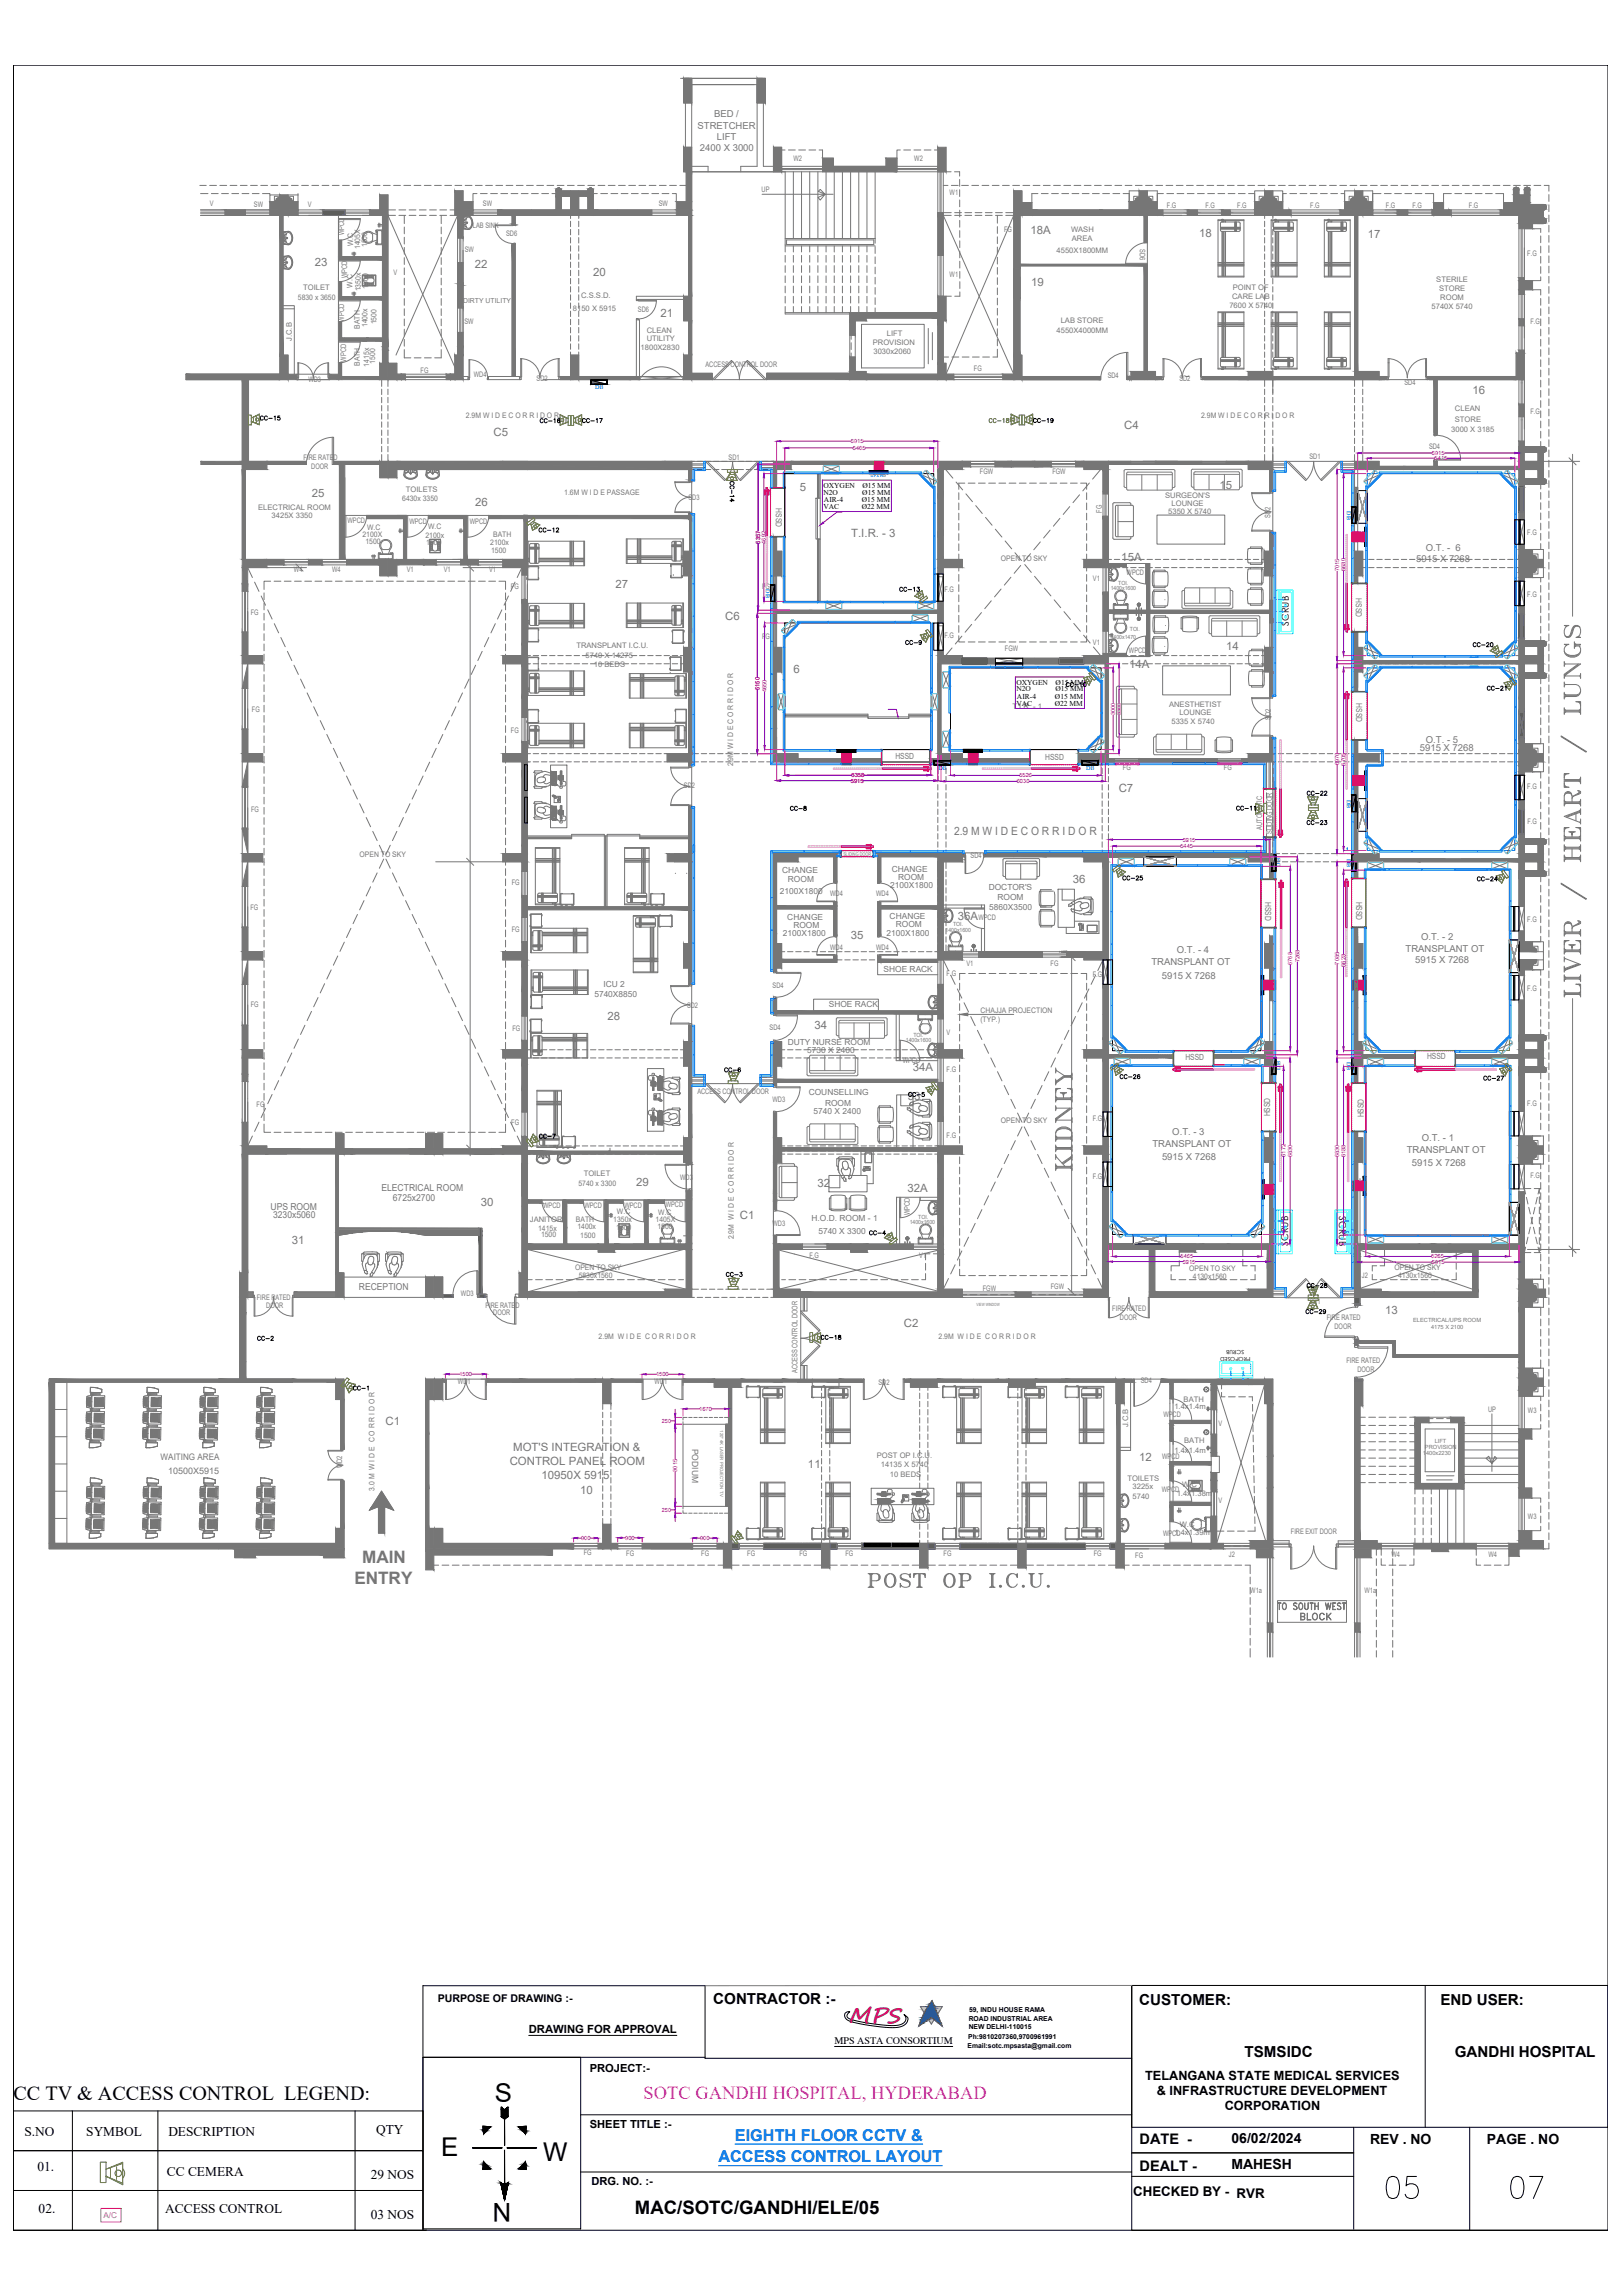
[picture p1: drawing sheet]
<svg xmlns="http://www.w3.org/2000/svg" width="594mm" height="841mm" viewBox="0 0 594 841" stroke-linecap="round" stroke-linejoin="round" font-family="sans-serif">
<defs><g id="words">
<text font-size="14.1" fill="#767676" x="581.7" y="366.5" transform="rotate(-90 581.7 366.5)">LIVER / HEART / LUNGS</text>
<g font-size="12.8">
<text x="506.6" y="806.8">05</text>
<text x="552.1" y="806.8">07</text>
</g>
<text font-size="9.7" fill="#767676" x="393.3" y="430.4" transform="rotate(-90 393.3 430.4)">KIDNEY</text>
<g font-size="9.5">
<text x="181.2" y="770.4">S</text>
<text x="161.6" y="790.2">E</text>
<text x="199" y="791.9">W</text>
<text x="187.3" y="807.1" transform="rotate(-180 187.3 807.1)">N</text>
</g>
<text font-size="8.8" fill="#767676" x="316.8" y="582.8">POST OP I.C.U.</text>
<text font-size="8" fill="#991b1e" x="310.8" y="741.4">MPS</text>
<text font-size="7.4" x="5" y="769.7">CC TV &amp; ACCESS CONTROL LEGEND:</text>
<text font-size="6.8" fill="#f0f" x="235.8" y="769.2">SOTC GANDHI HOSPITAL, HYDERABAD</text>
<text font-size="6.8" x="232.6" y="811.5">MAC/SOTC/GANDHI/ELE/05</text>
<g font-size="6.3" fill="#767676">
<text x="132.7" y="572.9">MAIN</text>
<text x="129.8" y="580.4">ENTRY</text>
</g>
<g font-size="6" fill="#00f">
<text x="269.2" y="784.5">EIGHTH FLOOR CCTV &amp;</text>
<text x="263.2" y="792.4">ACCESS CONTROL LAYOUT</text>
</g>
<g font-size="5.7" fill="#767676">
<text x="466.7" y="591.3">TO SOUTH WEST</text>
<text x="475.2" y="594.8">BLOCK</text>
</g>
<g font-size="5.6">
<text x="261.2" y="734.5">CONTRACTOR :-</text>
<text x="417.3" y="734.8">CUSTOMER:</text>
<text x="527.6" y="734.8">END USER:</text>
<text x="455.8" y="753.7">TSMSIDC</text>
<text x="532.9" y="753.7">GANDHI HOSPITAL</text>
</g>
<g font-size="5.3">
<text x="417.4" y="785.6">DATE -</text>
<text x="417.4" y="795.7">DEALT -</text>
</g>
<g font-size="5.1">
<text x="451" y="785.3">06/02/2024</text>
<text x="501.8" y="785.6">REV . NO</text>
<text x="544.6" y="785.6">PAGE . NO</text>
<text x="451" y="794.7">MAHESH</text>
</g>
<g font-size="4.9">
<text x="196.5" y="156.3">CC-16</text>
<text x="212" y="156.3">CC-17</text>
<text x="269.9" y="185.2" transform="rotate(-90 269.9 185.2)">CC-14</text>
<text x="543.6" y="254.4">CC-21</text>
<text x="477.7" y="292.8">CC-22</text>
<text x="409.9" y="323.8">CC-25</text>
<text x="539.8" y="324.2">CC-24</text>
<text x="542.2" y="397.2">CC-27</text>
<text x="331.6" y="403.2">CC-5</text>
<text x="128.1" y="510.8">CC-1</text>
<text x="8.9" y="782.8">S.NO</text>
<text x="31.6" y="782.8">SYMBOL</text>
<text x="61.7" y="782.8">DESCRIPTION</text>
<text x="137.8" y="781.9">QTY</text>
<text x="13.8" y="795.7">01.</text>
<text x="61.1" y="797.6">CC CEMERA</text>
<text x="135.9" y="798.5">29 NOS</text>
<text x="415" y="804.9">CHECKED BY - RVR</text>
<text x="14.2" y="810.8">02.</text>
<text x="60.5" y="811">ACCESS CONTROL</text>
<text x="135.8" y="813.1">03 NOS</text>
</g>
<text font-size="4.9" fill="#709500" x="360.9" y="156.3">CC-18</text>
<g font-size="4.7">
<text x="419.4" y="762.1">TELANGANA STATE MEDICAL SERVICES</text>
<text x="423.7" y="767.7">&amp; INFRASTRUCTURE DEVELOPMENT</text>
<text x="448.6" y="773.3">CORPORATION</text>
</g>
<g font-size="4.4">
<text x="94.2" y="155.2">CC-15</text>
<text x="377.1" y="155.9">CC-19</text>
<text x="196.1" y="196.1">CC-12</text>
<text x="328.4" y="218">CC-13</text>
<text x="330.6" y="237.4">CC-9</text>
<text x="538.3" y="238.1">CC-20</text>
<text x="389.5" y="252.9">CC-10</text>
<text x="288.2" y="298.1">CC-8</text>
<text x="451.6" y="298.1">CC-11</text>
<text x="477.7" y="303.4">CC-23</text>
<text x="264.2" y="394.1">CC-6</text>
<text x="408.9" y="396.5">CC-26</text>
<text x="196.1" y="418.4">CC-7</text>
<text x="317.1" y="453.7">CC-4</text>
<text x="264.9" y="468.8">CC-3</text>
<text x="477.7" y="473.1">CC-28</text>
<text x="477" y="482.6">CC-29</text>
<text x="93.1" y="492.5">CC-2</text>
<text x="299.5" y="492.1">CC-18</text>
</g>
<g font-size="4.2" fill="#767676">
<text x="377.5" y="85.8">18A</text>
<text x="439.2" y="86.9">18</text>
<text x="501" y="87.1">17</text>
<text x="115.3" y="97.4">23</text>
<text x="173.9" y="98.2">22</text>
<text x="217.3" y="101.2">20</text>
<text x="377.6" y="104.8">19</text>
<text x="241.9" y="116">21</text>
<text x="539.4" y="144.4">16</text>
<text x="180.8" y="159.8">C5</text>
<text x="411.7" y="157.2">C4</text>
<text x="292.9" y="179.8">5</text>
<text x="446.6" y="179.4">15</text>
<text x="114.2" y="182">25</text>
<text x="174" y="185.6">26</text>
<text x="311.7" y="196.8">T.I.R. - 3</text>
<text x="410.7" y="205.5">15A</text>
<text x="225.4" y="215.6">27</text>
<text x="265.6" y="227.3">C6</text>
<text x="449.1" y="238.1">14</text>
<text x="413.5" y="244.8">14A</text>
<text x="290.6" y="246.6">6</text>
<text x="409.7" y="290.3">C7</text>
<text x="349.4" y="306.1">2.9 M W I D E C O R R I D O R</text>
<text x="392.9" y="323.5">36</text>
<text x="350.8" y="337.1">36A</text>
<text x="311.6" y="344">35</text>
<text x="222.5" y="373.8">28</text>
<text x="298.3" y="377">34</text>
<text x="334.3" y="392.6">34A</text>
<text x="332.5" y="403.2">33</text>
<text x="233" y="434.8">29</text>
<text x="299.4" y="434.8">32</text>
<text x="332.3" y="436.9">32A</text>
<text x="176.1" y="442">30</text>
<text x="271" y="446.8">C1</text>
<text x="106.9" y="455.9">31</text>
<text x="507.3" y="481.4">13</text>
<text x="331" y="486.4">C2</text>
<text x="141.2" y="522.2">C1</text>
<text x="188" y="531.9">MOT'S INTEGRATION &amp;</text>
<text x="186.7" y="536.9">CONTROL PANEL ROOM</text>
<text x="295.9" y="538">11</text>
<text x="417.2" y="535.3">12</text>
<text x="198.4" y="541.9">10950X 5915</text>
<text x="212.5" y="547.5">10</text>
</g>
<g font-size="4.1">
<text x="193.7" y="745">DRAWING FOR APPROVAL</text>
<text x="216" y="759.5">PROJECT:-</text>
<text x="216" y="780">SHEET TITLE :-</text>
<text x="216.7" y="800.8">DRG. NO. :-</text>
</g>
<text font-size="3.9" x="160.3" y="733.7">PURPOSE OF DRAWING :-</text>
<text font-size="3.7" x="305.7" y="749.1">MPS ASTA CONSORTIUM</text>
<g font-size="3.5" fill="#767676">
<text x="255.5" y="47.2">STRETCHER</text>
<text x="261.5" y="43">BED /</text>
<text x="262.5" y="51.3">LIFT</text>
<text x="256.4" y="55.5">2400 X 3000</text>
<text x="522.2" y="202">O.T. - 6</text>
<text x="518.7" y="205.9">5915 X 7268</text>
<text x="520" y="275.2">5915 X 7268</text>
<text x="522.3" y="272.3">O.T. - 5</text>
<text x="520.5" y="344.4">O.T. - 2</text>
<text x="421.7" y="353.8">TRANSPLANT OT</text>
<text x="431" y="349.1">O.T. - 4</text>
<text x="514.8" y="348.9">TRANSPLANT OT</text>
<text x="518.3" y="352.9">5915 X 7268</text>
<text x="425.5" y="358.6">5915 X 7268</text>
<text x="429.4" y="416.1">O.T. - 3</text>
<text x="520.7" y="418">O.T. - 1</text>
<text x="422.1" y="420.2">TRANSPLANT OT</text>
<text x="425.6" y="425">5915 X 7268</text>
<text x="515.2" y="422.6">TRANSPLANT OT</text>
<text x="517.2" y="427.1">5915 X 7268</text>
<text x="139.7" y="436.5">ELECTRICAL ROOM</text>
<text x="99.1" y="443.5">UPS ROOM</text>
<text x="143.9" y="440.3">6725x2700</text>
<text x="100" y="446.4">3230x5060</text>
<text x="131.4" y="472.7">RECEPTION</text>
</g>
<g font-size="3.5">
<text x="472" y="229.3" transform="rotate(-90 472 229.3)">SCRUB</text>
<text x="490.5" y="445.7" transform="rotate(90 490.5 445.7)">SCRUB</text>
<text x="471.8" y="456.5" transform="rotate(-90 471.8 456.5)">SCRUB</text>
</g>
<g font-size="3.3" fill="#767676">
<text x="58.8" y="534.9">WAITING AREA</text>
<text x="61.6" y="540.1">10500X5915</text>
</g>
<g font-size="3.1" fill="#767676">
<text x="284.1" y="186.3" transform="rotate(90 284.1 186.3)">HSSD</text>
<text x="496.7" y="219.3" transform="rotate(90 496.7 219.3)">HSSD</text>
<text x="496.7" y="257.7" transform="rotate(90 496.7 257.7)">HSSD</text>
<text x="327.9" y="278.3">HSSD</text>
<text x="382.8" y="278.7">HSSD</text>
<text x="286.5" y="320.1">CHANGE</text>
<text x="288.6" y="323.1">ROOM</text>
<text x="326.6" y="319.5">CHANGE</text>
<text x="329" y="322.6">ROOM</text>
<text x="285.7" y="327.4">2100X1800</text>
<text x="326.1" y="325.6">2100X1800</text>
<text x="362.1" y="326.1">DOCTOR'S</text>
<text x="365.4" y="329.8">ROOM</text>
<text x="362.3" y="333.4">5860X3500</text>
<text x="463.3" y="330.5" transform="rotate(90 463.3 330.5)">HSSD</text>
<text x="496.7" y="330.4" transform="rotate(90 496.7 330.4)">HSSD</text>
<text x="288.4" y="337">CHANGE</text>
<text x="290.6" y="340.1">ROOM</text>
<text x="325.8" y="336.7">CHANGE</text>
<text x="328.1" y="339.9">ROOM</text>
<text x="286.7" y="343.1">2100X1800</text>
<text x="324.7" y="342.9">2100X1800</text>
<text x="323.6" y="356.1">SHOE RACK</text>
<text x="217.7" y="365.5">5740X8850</text>
<text x="221.1" y="361.9">ICU 2</text>
<text x="303.5" y="369.1">SHOE RACK</text>
<text x="288.5" y="382.9">DUTY NURSE ROOM</text>
<text x="295.6" y="385.9">5730 X 2400</text>
<text x="434.2" y="388.3">HSSD</text>
<text x="522.7" y="388.1">HSSD</text>
<text x="296.2" y="401.2">COUNSELLING</text>
<text x="302.2" y="405.2">ROOM</text>
<text x="298" y="408.4">5740 X 2400</text>
<text x="465.2" y="409.1" transform="rotate(-90 465.2 409.1)">HSSD</text>
<text x="499.5" y="409.5" transform="rotate(-90 499.5 409.5)">HSSD</text>
<text x="297.3" y="447.3">H.O.D. ROOM - 1</text>
<text x="299.7" y="452.4">5740 X 3300</text>
<text x="253.5" y="530.9" transform="rotate(90 253.5 530.9)">PODIUM</text>
</g>
<text font-size="3" fill="#ff7f00" x="37.9" y="812.7">A/C</text>
<g font-size="2.8" fill="#767676">
<text x="290.7" y="59">W2</text>
<text x="334.9" y="59">W2</text>
<text x="278.9" y="70.3">UP</text>
<text x="347.8" y="71.4">W1</text>
<text x="76.8" y="75.5">V</text>
<text x="93" y="75.8">SW</text>
<text x="112.7" y="75.9">V</text>
<text x="176.9" y="75.4">SW</text>
<text x="241.3" y="75.4">SW</text>
<text x="427.4" y="76.1">F.G</text>
<text x="441.5" y="76.1">F.G</text>
<text x="453.1" y="76.1">F.G</text>
<text x="479.9" y="76.1">F.G</text>
<text x="507.6" y="76.1">F.G</text>
<text x="517.3" y="76.1">F.G</text>
<text x="538" y="76.1">F.G</text>
<text x="173.2" y="83.4">LAB SINK</text>
<text x="126" y="86.1" transform="rotate(-90 126 86.1)">WPCD</text>
<text x="185.4" y="86.6">SD6</text>
<text x="367.7" y="85.1">FG</text>
<text x="392.3" y="85">WASH</text>
<text x="392.6" y="88.4">AREA</text>
<text x="129.3" y="90.3" transform="rotate(-90 129.3 90.3)">W.C</text>
<text x="132" y="91.3" transform="rotate(-90 132 91.3)">1405X</text>
<text x="134.4" y="90.6" transform="rotate(-90 134.4 90.6)">1500</text>
<text x="170.2" y="92.2">SW</text>
<text x="387" y="92.8">4550X1800MM</text>
<text x="417.5" y="91.4" transform="rotate(90 417.5 91.4)">SD6</text>
<text x="559.4" y="93.8">F.G</text>
<text x="127.1" y="101.9" transform="rotate(-90 127.1 101.9)">WPCD</text>
<text x="144.1" y="100.6">V</text>
<text x="347.8" y="101.3">W1</text>
<text x="111" y="106.2">TOILET</text>
<text x="129.1" y="105.4" transform="rotate(-90 129.1 105.4)">W.C</text>
<text x="132.2" y="106.8" transform="rotate(-90 132.2 106.8)">1350x</text>
<text x="134.8" y="105.7" transform="rotate(-90 134.8 105.7)">1500</text>
<text x="451.6" y="106.1">POINT OF</text>
<text x="526.1" y="103.3">STERILE</text>
<text x="527.1" y="106.7">STORE</text>
<text x="109.1" y="109.8">5830 x 3650</text>
<text x="212.9" y="109.1">C.S.S.D.</text>
<text x="450.3" y="112.8">7600 X 5740</text>
<text x="451.3" y="109.5">CARE LAB</text>
<text x="524.3" y="113.4">5740X 5740</text>
<text x="527.5" y="110">ROOM</text>
<text x="126" y="117.9" transform="rotate(-90 126 117.9)">WPCD</text>
<text x="134.6" y="119.9" transform="rotate(-90 134.6 119.9)">1400x</text>
<text x="137.9" y="118.9" transform="rotate(-90 137.9 118.9)">1500</text>
<text x="170.1" y="118.7">SW</text>
<text x="209.9" y="114.1">8150 X 5915</text>
<text x="233.6" y="114.3">SD6</text>
<text x="388.5" y="118.2">LAB STORE</text>
<text x="560.5" y="118.7">F.G</text>
<text x="106.9" y="125" transform="rotate(-90 106.9 125)">J.C.B</text>
<text x="131.8" y="120.5" transform="rotate(-90 131.8 120.5)">BATH</text>
<text x="236.9" y="125">UTILITY</text>
<text x="236.9" y="122">CLEAN</text>
<text x="324.8" y="123.1">LIFT</text>
<text x="387" y="121.9">4550X4000MM</text>
<text x="234.6" y="128.3">1800X2830</text>
<text x="319.7" y="126.4">PROVISION</text>
<text x="319.9" y="129.9">3030x2060</text>
<text x="126.7" y="132.5" transform="rotate(-90 126.7 132.5)">WPCD</text>
<text x="131.8" y="134.1" transform="rotate(-90 131.8 134.1)">BATH</text>
<text x="135.3" y="134.3" transform="rotate(-90 135.3 134.3)">1415x</text>
<text x="137.4" y="133.3" transform="rotate(-90 137.4 133.3)">1500</text>
<text x="154.1" y="136.5">FG</text>
<text x="258.4" y="134.6">ACCESS CONTROL DOOR</text>
<text x="356.7" y="136.1">FG</text>
<text x="112.9" y="140">WD3</text>
<text x="173.6" y="138.1">WD4</text>
<text x="196.5" y="139.5">SD2</text>
<text x="405.7" y="138.5">SD4</text>
<text x="432" y="139.5">SD2</text>
<text x="514.4" y="141">SD4</text>
<text x="170.7" y="153.2">2.9M W I D E C O R R I D O R</text>
<text x="439.9" y="153.1">2.9M W I D E C O R R I D O R</text>
<text x="532.9" y="154.8">STORE</text>
<text x="532.9" y="150.8">CLEAN</text>
<text x="560.5" y="151.7">F.G</text>
<text x="531.5" y="158.3">3000 X 3185</text>
<text x="523.4" y="164.4">SD4</text>
<text x="111.2" y="168.6">FIRE RATED</text>
<text x="114" y="171.9">DOOR</text>
<text x="266.9" y="168.5">SD1</text>
<text x="358.9" y="173.9">FGW</text>
<text x="385.5" y="173.9">FGW</text>
<text x="479.6" y="168.2">SD1</text>
<text x="147.3" y="183.7">6430x 3350</text>
<text x="148.6" y="180.2">TOILETS</text>
<text x="206.7" y="181.6">1.6M W I D E PASSAGE</text>
<text x="252.2" y="183.2">SD3</text>
<text x="426.7" y="182.7">SURGEON'S</text>
<text x="429.1" y="185.4">LOUNGE</text>
<text x="94.6" y="186.7">ELECTRICAL ROOM</text>
<text x="99.5" y="189.9">3425X 3350</text>
<text x="127.3" y="191.7">WPCD</text>
<text x="403.5" y="187.9" transform="rotate(-90 403.5 187.9)">FG</text>
<text x="427.9" y="188.5">5350 X 5740</text>
<text x="465.4" y="189.9" transform="rotate(-90 465.4 189.9)">SD2</text>
<text x="132.8" y="196.9">2100X</text>
<text x="134.5" y="194.2">W.C</text>
<text x="150" y="192.1">WPCD</text>
<text x="155.8" y="197.1">2100x</text>
<text x="156.8" y="194">W.C</text>
<text x="172.1" y="192">WPCD</text>
<text x="180.6" y="196.8">BATH</text>
<text x="559.4" y="196">F.G</text>
<text x="133.8" y="199.3">1500</text>
<text x="156.1" y="199.8">1500</text>
<text x="179.6" y="199.6">2100x</text>
<text x="179.9" y="202.8">1500</text>
<text x="107.7" y="209.7">W4</text>
<text x="121.6" y="209.7">W4</text>
<text x="149" y="209.6">V1</text>
<text x="162.5" y="209.6">V1</text>
<text x="179.1" y="209.6">V1</text>
<text x="366.6" y="205.4">OPEN TO SKY</text>
<text x="187.1" y="215.7">FG</text>
<text x="279.1" y="215.9">FG</text>
<text x="400.3" y="213">V1</text>
<text x="412.6" y="210.8">WPCD</text>
<text x="345.9" y="217.1">F.G</text>
<text x="559.4" y="218.8">F.G</text>
<text x="91.8" y="225.3">FG</text>
<text x="345.9" y="233.9">F.G</text>
<text x="211.1" y="237.5">TRANSPLANT I.C.U.</text>
<text x="279.1" y="234.3">FG</text>
<text x="368" y="238.6">FGW</text>
<text x="400.3" y="236.3">V1</text>
<text x="413.5" y="239.5">WPCD</text>
<text x="214.5" y="241.2">5740 X 14275</text>
<text x="217.5" y="244.4">10 BEDS</text>
<text x="92.3" y="260.8">FG</text>
<text x="370.8" y="259.9">T.I.R. - 1</text>
<text x="428.2" y="259">ANESTHETIST</text>
<text x="432" y="262">LOUNGE</text>
<text x="465.5" y="263.8" transform="rotate(-90 465.5 263.8)">SD2</text>
<text x="187.1" y="268.6">FG</text>
<text x="429.1" y="265.3">5335 X 5740</text>
<text x="268.5" y="280.8" transform="rotate(-90 268.5 280.8)">2.9M W I D E C O R R I D O R</text>
<text x="411.3" y="282.2">FG</text>
<text x="448.3" y="282.3">FG</text>
<text x="250.5" y="288.9">SD2</text>
<text x="559.4" y="289.1">F.G</text>
<text x="92" y="297.6">FG</text>
<text x="462.3" y="304" transform="rotate(-90 462.3 304)">AUTOMATIC</text>
<text x="466" y="305.7" transform="rotate(-90 466 305.7)">SLIDING DOOR</text>
<text x="559.4" y="301.8">F.G</text>
<text x="131.7" y="314.2">OPEN TO SKY</text>
<text x="355.5" y="314.4">SD4</text>
<text x="187.5" y="324.2">FG</text>
<text x="304.1" y="328.4">WD4</text>
<text x="320.9" y="328.4">WD4</text>
<text x="91.7" y="333.4">FG</text>
<text x="187.5" y="341.5">FG</text>
<text x="358.4" y="337">WPCD</text>
<text x="559.4" y="337.7">F.G</text>
<text x="304.1" y="348.1">WD4</text>
<text x="320.9" y="348.1">WD4</text>
<text x="353.9" y="354">V1</text>
<text x="384.8" y="354">FG</text>
<text x="346.7" y="357.7">F.G</text>
<text x="400.3" y="358.1">F.G</text>
<text x="283" y="361.9">SD4</text>
<text x="559.4" y="363">F.G</text>
<text x="91.8" y="369">FG</text>
<text x="251.6" y="369.2">SD2</text>
<text x="359.2" y="371.1">CHAJJA PROJECTION</text>
<text x="187.7" y="377.9">FG</text>
<text x="281.9" y="377.6">SD4</text>
<text x="359.1" y="374.4">(TYP.)</text>
<text x="346.7" y="379.3">V</text>
<text x="330.6" y="389.6">WPCD</text>
<text x="346.7" y="392.8">F.G</text>
<text x="255.4" y="400.9">ACCESS CONTROL DOOR</text>
<text x="94" y="405.7">FG</text>
<text x="283" y="403.9">WD3</text>
<text x="559.4" y="405.3">F.G</text>
<text x="187.3" y="412.1">FG</text>
<text x="366.6" y="411.5">OPEN TO SKY</text>
<text x="400.3" y="410.7">F.G</text>
<text x="346.7" y="416.9">F.G</text>
<text x="213.8" y="430.9">TOILET</text>
<text x="400.3" y="431.9">F.G</text>
<text x="560.5" y="431.6">F.G</text>
<text x="211.9" y="434.6">5740 x 3300</text>
<text x="249.1" y="432.3">WD3</text>
<text x="198.9" y="442.5">WPCD</text>
<text x="214.1" y="442.5">WPCD</text>
<text x="228.7" y="442.5">WPCD</text>
<text x="243.8" y="442.5">WPCD</text>
<text x="194.1" y="447.8">JANITOR</text>
<text x="211" y="447.6">BATH</text>
<text x="224.6" y="448">1350x</text>
<text x="226" y="444.9">W.C</text>
<text x="240.1" y="447.7">1405X</text>
<text x="241.1" y="445.1">W.C</text>
<text x="282.9" y="449.1">WD3</text>
<text x="333.2" y="445.3" transform="rotate(-90 333.2 445.3)">WPCD</text>
<text x="197.1" y="451">1415x</text>
<text x="198.2" y="453.2">1500</text>
<text x="211.5" y="450.4">1400x</text>
<text x="212.5" y="453.6">1500</text>
<text x="225.7" y="450.6">1500</text>
<text x="240.8" y="450.2">1500</text>
<text x="268.7" y="454.2" transform="rotate(-90 268.7 454.2)">2.9M W I D E C O R R I D O R</text>
<text x="296.5" y="460.9">F.G</text>
<text x="336.7" y="460.9">V1</text>
<text x="210.6" y="465.4">OPEN TO SKY</text>
<text x="435.6" y="465.8">OPEN TO SKY</text>
<text x="510.7" y="465.4">OPEN TO SKY</text>
<text x="212" y="468.4">5830x1560</text>
<text x="359.9" y="473.1">FGW</text>
<text x="384.9" y="472.5">FGW</text>
<text x="436.9" y="468.8">4130x1560</text>
<text x="498.8" y="468.2">J2</text>
<text x="512.1" y="468.4">4130x1560</text>
<text x="94.1" y="476.4">FIRE RATED</text>
<text x="97.5" y="479.4">DOOR</text>
<text x="168.8" y="474.8">WD3</text>
<text x="177.9" y="479.2">FIRE RATED</text>
<text x="479.6" y="478">SD1</text>
<text x="180.7" y="481.9">DOOR</text>
<text x="407.4" y="480.3">FIRE RATED</text>
<text x="410.2" y="483.6">DOOR</text>
<text x="486" y="483.6">FIRE RATED</text>
<text x="219.3" y="490.9">2.9M W I D E C O R R I D O R</text>
<text x="343.8" y="490.9">2.9M W I D E C O R R I D O R</text>
<text x="488.8" y="486.9">DOOR</text>
<text x="292.1" y="503.1" transform="rotate(-90 292.1 503.1)">ACCESS CONTROL DOOR</text>
<text x="493.2" y="499.4">FIRE RATED</text>
<text x="497.1" y="502.7">DOOR</text>
<text x="167.7" y="507.4">WD1</text>
<text x="239.8" y="507.4">WD1</text>
<text x="321.8" y="507.6">SD2</text>
<text x="417.9" y="506.8">SD4</text>
<text x="433.5" y="513.7">BATH</text>
<text x="426.1" y="519.2">WPCD</text>
<text x="430.1" y="516.5">1.4x1.4m</text>
<text x="545" y="517.6">UP</text>
<text x="559.6" y="518">W3</text>
<text x="413.2" y="523.1" transform="rotate(-90 413.2 523.1)">J.C.B</text>
<text x="446.3" y="522.7">V</text>
<text x="430.1" y="532.4">1.4x1.4m</text>
<text x="433.7" y="528.7">BATH</text>
<text x="125.3" y="538.1" transform="rotate(-90 125.3 538.1)">WD2</text>
<text x="321.1" y="534.4">POST OP I.C.U.</text>
<text x="322.6" y="537.7">14135 X 5740</text>
<text x="425.7" y="534.8">WPCD</text>
<text x="325.9" y="541.1">10 BEDS</text>
<text x="412.9" y="542.6">TOILETS</text>
<text x="414.8" y="545.7">3225x</text>
<text x="432.9" y="545">W.C</text>
<text x="137.2" y="546.3" transform="rotate(-90 137.2 546.3)">3.0 M W I D E C O R R I D O R</text>
<text x="414.8" y="549.2">5740</text>
<text x="425.5" y="546.9">WPCD</text>
<text x="431" y="548.3">1.4x1.38m</text>
<text x="446.3" y="550.7">V</text>
<text x="559.6" y="556.7">W3</text>
<text x="426" y="562.9">WPCD</text>
<text x="430.1" y="562.6">1.4x1.39m</text>
<text x="432.1" y="559.5">W.C</text>
<text x="472.8" y="562.2">FIRE EXIT DOOR</text>
<text x="213.8" y="569.7">FG</text>
<text x="229.4" y="570.2">FG</text>
<text x="256.9" y="570.2">FG</text>
<text x="273.7" y="570.2">FG</text>
<text x="292.8" y="570.2">FG</text>
<text x="309.6" y="570.2">FG</text>
<text x="345.6" y="570.2">FG</text>
<text x="400.6" y="570.2">FG</text>
<text x="415.8" y="570.8">FG</text>
<text x="450.1" y="570.7">J2</text>
<text x="509.6" y="570.5">W4</text>
<text x="545.2" y="570.5">W4</text>
<text x="457.9" y="583.9">W1a</text>
<text x="499.8" y="583.9">W1a</text>
</g>
<g font-size="2.8">
<text x="372.3" y="250.8">OXYGEN</text>
<text x="386.6" y="250.8">Ø15 MM</text>
<text x="372.3" y="253.4">N2O</text>
<text x="372.5" y="256">AIR-4</text>
<text x="386.4" y="256">Ø15 MM</text>
<text x="386.5" y="253.4">Ø15 MM</text>
<text x="372.3" y="258.8">VAC</text>
<text x="386.3" y="258.8">Ø22 MM</text>
</g>
<g font-size="2.7">
<text x="301.6" y="178.7">OXYGEN</text>
<text x="315.9" y="178.7">Ø15 MM</text>
<text x="301.6" y="181.2">N2O</text>
<text x="301.8" y="183.8">AIR-4</text>
<text x="315.7" y="183.8">Ø15 MM</text>
<text x="315.8" y="181.2">Ø15 MM</text>
<text x="301.6" y="186.7">VAC</text>
<text x="315.6" y="186.7">Ø22 MM</text>
</g>
<text font-size="2.5" fill="#767676" x="169.6" y="110.9">DIRTY UTILITY</text>
<g font-size="2.5">
<text x="354.9" y="737.4">59, INDU HOUSE RAMA</text>
<text x="354.8" y="740.5">ROAD INDUSTRIAL AREA</text>
<text x="354.8" y="743.5">NEW DELHI-110015</text>
<text x="354.6" y="747.2">Ph:9810207360,9700961991</text>
<text x="354.4" y="750.7">Email:sotc.mpsasta@gmail.com</text>
</g>
<g font-size="2.2" fill="#00f">
<text x="218" y="142.6">DB</text>
<text x="493.3" y="187.4" transform="rotate(90 493.3 187.4)">DB</text>
<text x="280.5" y="216" transform="rotate(90 280.5 216)">DB</text>
<text x="397.8" y="282">DB</text>
<text x="343.7" y="282">DB</text>
<text x="493.3" y="293" transform="rotate(90 493.3 293)">DB</text>
<text x="469" y="317.6" transform="rotate(-90 469 317.6)">DB</text>
<text x="493.3" y="314.8" transform="rotate(90 493.3 314.8)">DB</text>
<text x="493.3" y="389.2" transform="rotate(90 493.3 389.2)">DB</text>
<text x="469" y="392" transform="rotate(-90 469 392)">DB</text>
</g>
<g font-size="2.1" fill="#b8008a">
<text x="311.6" y="162.4">5915</text>
<text x="312.4" y="164.9">5465</text>
<text x="524.5" y="166.7">5915</text>
<text x="525.5" y="168.7">5415</text>
<text x="278.4" y="199.2" transform="rotate(-90 278.4 199.2)">5357</text>
<text x="280.5" y="199.3" transform="rotate(-90 280.5 199.3)">4692</text>
<text x="490.4" y="209.4" transform="rotate(-90 490.4 209.4)">7015</text>
<text x="492.8" y="209.2" transform="rotate(-90 492.8 209.2)">6680</text>
<text x="278.1" y="252.8" transform="rotate(-90 278.1 252.8)">5150</text>
<text x="280.8" y="253.8" transform="rotate(-90 280.8 253.8)">4650</text>
<text x="408.5" y="262" transform="rotate(-90 408.5 262)">3000</text>
<text x="410.6" y="262" transform="rotate(-90 410.6 262)">3300</text>
<text x="490.4" y="280.3" transform="rotate(-90 490.4 280.3)">6970</text>
<text x="492.8" y="280.5" transform="rotate(-90 492.8 280.5)">6705</text>
<text x="311.6" y="286.8">5915</text>
<text x="311.9" y="284.8">5358</text>
<text x="372.4" y="287.1">6030</text>
<text x="373.4" y="284.9">5526</text>
<text x="432.3" y="310.8">5445</text>
<text x="433.2" y="308.4">5915</text>
<text x="473.3" y="353.6" transform="rotate(-90 473.3 353.6)">6768</text>
<text x="475.9" y="352.6" transform="rotate(-90 475.9 352.6)">7268</text>
<text x="490.4" y="353.5" transform="rotate(-90 490.4 353.5)">7085</text>
<text x="492.8" y="354.3" transform="rotate(-90 492.8 354.3)">6628</text>
<text x="470.9" y="423.9" transform="rotate(-90 470.9 423.9)">6172</text>
<text x="473.3" y="424.1" transform="rotate(-90 473.3 424.1)">6830</text>
<text x="490.4" y="424.1" transform="rotate(-90 490.4 424.1)">6830</text>
<text x="492.8" y="424" transform="rotate(-90 492.8 424)">6188</text>
<text x="432.4" y="461.2">5465</text>
<text x="524.2" y="461.2">5265</text>
<text x="433.2" y="463.1">5915</text>
<text x="524.5" y="463.2">5915</text>
<text x="168.2" y="504.3">1500</text>
<text x="240.3" y="504.3">1500</text>
<text x="242.4" y="521.4">250</text>
<text x="256.1" y="517">1670</text>
<text x="248" y="539.3" transform="rotate(-90 248 539.3)">3015</text>
<text x="242.4" y="554">250</text>
<text x="212.9" y="564.4">900</text>
<text x="229" y="564.3">900</text>
<text x="256.4" y="564.4">900</text>
</g>
<g font-size="2.1" fill="#767676">
<text x="409.6" y="214.4">TOI.</text>
<text x="406.8" y="216.3">1400x1600</text>
<text x="413.8" y="231.3">TOI.</text>
<text x="406.8" y="234.1">1400x1470</text>
<text x="346.3" y="341.5">1400x1600</text>
<text x="349.1" y="339.5">TOI.</text>
<text x="331.8" y="382">1400x1600</text>
<text x="334.5" y="380">TOI.</text>
<text x="333.2" y="448.6">1400x1600</text>
<text x="336.3" y="446.6">TOI.</text>
<text x="517.6" y="484.6">ELECTRICAL/UPS ROOM</text>
<text x="524.1" y="487.1">4175 X 2100</text>
<text x="521.2" y="533.3">1400x2230</text>
<text x="521.9" y="531">PROVISION</text>
<text x="525.5" y="528.8">LIFT</text>
</g>
<g font-size="2.1">
<text x="455.7" y="494.7" transform="rotate(-180 455.7 494.7)">SCRUB</text>
<text x="458" y="497.2" transform="rotate(180 458 497.2)">PROPOSED</text>
</g>
<text font-size="1.9" fill="#767676" x="308.9" y="313.6">SLIDING DOOR</text>
<g font-size="1.6" fill="#767676">
<text x="357.7" y="478.6">VIEW WINDOW</text>
<text x="263.8" y="524.1" transform="rotate(90 263.8 524.1)">120&quot; 4K LASER PROJECTION T.V</text>
</g>
<text font-size="1.2" fill="#00f" x="318.8" y="174.7">SCP &amp; PRD</text>
</g></defs>
<!-- layer: 0 -->
<g fill="none" stroke="#767676" stroke-width=".37">
<path d="M249.3 28.7h31v9h-3v-9M250.4 28.7h2.9v9h-2.9zM251 37.7v16.3M252.3 31h25v30h-6v2M253.3 31v23M277.3 28.7h3v9h-3zM279.6 37.7v23.3h3.7M280.3 35.7v2M250.4 54h2.9v9h-2.9zM283.3 54h3v9h-3zM286.3 55h1.2M288.8 55h2.5"/>
<path d="M292.5 55h2.5M296.3 55h2.5M300 55h1.3v8M301.3 58h4v3h19.2v-3h4M328.5 58v5M329.8 55h-1.3v3M331 55h2.5M334.8 55h2.5M338.5 55h2.5M342.2 55h1.3M343.5 54v9h3v-9M73.2 67.9h2.3"/>
<path d="M73.5 70.9h2.7M73.5 77.7h8.9M73.5 78.1h8.9M76.8 67.9h2.5M77.4 70.9h2.5M80.5 67.9h2.5M81.2 70.9h2.5M84.3 67.9h2.5M84.9 70.9h2.5M85.9 78.9h40.9M88 67.9h2.5M88.7 70.9h2.5"/>
<path d="M89.9 77.7h9M89.9 78.1h9M91.8 67.9h2.5M92.4 70.9h2.5M95.5 67.9h2.5M96.1 70.9h2.8v.5M98.9 73.9v5h-9v-2h9h-25.4h8.9v2h-8.9h11.2M99.3 67.9h2.4M102.5 71.4v67.7h3v-9h-3M102.5 71.9h-2v2M102.5 72.4a1.49 1.49 0 0 0-1.5 1.5h-2.1M103 67.9h2.5"/>
<path d="M103.7 78.9v51.2M105.5 71.9h2v2M105.5 71.4v7.5M105.5 72.4a1.49 1.49 0 0 1 1.5 1.5h2.1M106.7 67.9h2.5M109.1 71.4h-10.2v2.5M109.1 76.9h26.3M109.1 70.9v8M109.1 77.7h9M109.1 78.1h9M110.5 67.9h2.5M113 78.9h5.4"/>
<path d="M114.2 67.9h2.5M118 67.9h2.5M118.1 76.9v2M121.7 67.9h2.5M124 78.9v9.2M125.3 78.9h13.8M125.5 67.9h2.4M126.5 77.7h8.9M126.5 78.1h8.9M126.5 76.9v2M129.2 67.9h2.5M132.7 78.9h5.4"/>
<path d="M132.9 67.9h2.5M135.4 76.9h3.7v2h-3.7zM136.7 67.9h2.5M140.1 78.9v39.3M140.4 67.9h2.5M142.1 78.9h-3v-7.5h3v67.7h-3v-6h3M142.1 76.9h2.8M142.1 78.9h2.8M142.1 78.9l25.1 57.1M144.2 67.9h2.5M146.1 76.9h2.5M146.1 78.9h2.5"/>
<path d="M147.9 67.9h2.5M148.1 78.9v3M149.8 76.9h2.5M149.8 78.9h2.5M151.7 67.9h2.5M153.6 76.9h2.5M153.6 78.9h2.5M155.4 67.9h2.5M157.3 76.9h2.5M157.3 78.9h2.5M159.1 67.9h2.5M161.1 76.9h2.5"/>
<path d="M161.1 78.9h2.5M161.6 78.9v3M162.9 67.9h2.5M164.8 76.9h2.8M164.8 78.9h2.8M166.6 67.9h2.5M167.6 78.9l-22.6 51.2M167.6 78.9v51.2M169.6 79.4l1.8-.2a2.76 2.76 0 0 1 .8 4.7l-.6 .2-2-.2zM169.6 79.4l1.9-.2a2.61 2.61 0 0 1 1.6 2.4 2.61 2.61 0 0 1-1.6 2.4l-1.9-.2M169.6 73.9h3.6M170.4 67.9h2.5"/>
<path d="M171 79.8a1.23 1.23 0 0 1 1.4 .2 1.23 1.23 0 0 1 .4 1.3 1.7 1.7 0 0 1-1.5 2.3 3.3 3.3 0 0 1-.3-3.8zM173.2 76.9h30.4M173.2 73.9v5h15M173.2 77.7h9M173.2 78.1h9M174.1 67.9h2.5M174.7 70.9h-1.5v3M176 70.9h2.4M177.9 67.9h2.5M179.7 70.9h2.5M181.6 67.9h2.5M182.2 76.9v2"/>
<path d="M183.4 70.9h2.5M185.4 67.9h2.4M187.2 70.9h2.5M187.6 78.9v3.5M188.7 78.9v3.5M189.1 67.9h2.5M190.9 70.9h2.5M192.8 67.9h2.5M194.6 76.9v2M194.7 70.9h2.5M196.6 67.9h2.5M198.4 70.9h2.5"/>
<path d="M200.3 67.9h2.5M202.2 70.9h1.4M204.1 67.9h2.5M207.8 67.9h2.5M209 69.9h-3.4a1 1 0 0 0-1-1 1 1 0 0 0-1 1v9M209 69.9h3v9h-3zM209 78.9h-42.4v-9h3v69.2M209 71.9h-3.4v5h3.4M211.6 67.9h2.4M212 78.9h40.2v29.7M212 69.9h3.3a1 1 0 0 1 1-1 1 1 0 0 1 1 1v9M212 71.9h3.3v5h-3.3"/>
<path d="M215.3 67.9h2.5M217.3 70.9h1.5M217.3 76.9h30.4M219 67.9h2.5M220 70.9h2.5M222.8 67.9h2.5M223.8 70.9h2.5M226.3 76.9v2M226.5 67.9h2.5M227.5 70.9h2.5M230.3 67.9h2.5M231.3 70.9h2.5"/>
<path d="M234 67.9h2.5M235 70.9h2.5M237.8 67.9h2.5M238.7 77.7h9M238.7 78.1h9M238.7 76.9v2M238.7 70.9h2.5M241.5 67.9h2.5M242.5 70.9h2.5M245.2 67.9h2.5M249 67.9h2.3M251.3 63v10.9h-3.6v-3h-1.5"/>
<path d="M253.3 63h34.3v29.4M253.3 63v45.6M253.3 61h6v2M279.1 71.2h26.1M286.3 61.8h15M286.3 62.2h15M290.6 63v24.4M293.6 63v24.4M296.6 63v24.4M299.6 63v24.4M299.7 70.1l.7-.7 1.8 1.8-1.8 2.1-.8-.9 2.6-1.2zM301.3 61h-15v2h59.2v45.5h-2v-47.5h-15"/>
<path d="M302.6 63v24.4M305.6 63v24.4M308.5 63v24.4M311.5 63v24.4M314.5 63v24.4M317.5 63v24.4M320.5 63v26.1M328.5 61.8h15M328.5 62.2h15M343.5 77.9h4.9M344.3 63v14.9M344.7 63v14.9"/>
<path d="M345.5 67.9h1.7M346.5 63h1.9M348.4 78.9h-2.9l25.8 58.2h-24.8l24.8-58.2M348.5 67.9h2.5M349.6 63h1.9v1.5M349.7 78.9h2.4M349.7 77.9h2.4M351.5 65.8v2.5M351.5 69.5v2.5M351.5 73.3v2.5M351.5 77v2.5M352.2 67.9h2.5"/>
<path d="M353.4 78.9h2.5M353.4 77.9h2.5M355.9 67.9h2.5M357.1 78.9h2.5M357.1 77.9h2.5M359.7 67.9h2.5M360.9 78.9h2.5M360.9 77.9h2.5M363.4 67.9h2.5M364.6 78.9h2.5M364.6 77.9h2.5M365.3 78.9v2.9"/>
<path d="M367.2 67.9h2.5M368.4 78.9h5.2v51.2h-2.3v-51.2M368.4 77.9h2.9M370.9 67.9h2.5M371.3 69.9h3v9h-3zM374.3 78.9h42.9M374.3 74.2h3.6M374.7 67.9h2.5M378.4 67.9h2.5M380.2 70.9h-2.3v8M381.4 70.9h2.5M382.1 67.9h2.5"/>
<path d="M385.2 70.9h2.4M385.9 67.9h2.5M388.9 70.9h2.5M389.6 67.9h2.5M392.6 70.9h2.5M393.4 67.9h2.5M396.4 70.9h2.5M397.1 67.9h2.5M400.1 70.9h2.5M400.9 67.9h2.5M403.9 70.9h2.5M404.6 67.9h2.5"/>
<path d="M407.6 70.9h2.5M408.3 67.9h2.5M411.4 70.9h2.2M412.1 67.9h2.5M415.8 67.9h2.5M417.2 69.9h3v9h-3zM417.2 71.9h-2v2M417.2 69.9h-3.6v7h-35.7M417.2 72.4a1.49 1.49 0 0 0-1.5 1.5h-2.1M419.1 78.9v10h1.1a8 8 0 0 0-7.9 8M419.6 67.9h2.5M420.2 71.9h2v2"/>
<path d="M420.2 69.9h3.7v9M420.2 72.4a1.49 1.49 0 0 1 1.5 1.5h2.2M423.3 67.9h2.5M423.9 70.9h2.2M423.9 76.9h35.6M425.9 77.7h9M425.9 78.1h9M425.9 76.9v2M427.1 67.9h2.5M427.4 70.9h2.4M430.8 67.9h2.5M431.1 70.9h2.5"/>
<path d="M434.6 67.9h2.5M434.8 70.9h2.5M434.9 76.9v2M438.3 67.9h2.5M438.5 77.7h9M438.5 78.1h9M438.5 76.9v2M438.6 70.9h2.5M442 67.9h2.5M442.3 70.9h2.5M445.8 67.9h2.5M446.1 70.9h2.5"/>
<path d="M447.5 76.9v2M449.5 67.9h2.5M449.8 70.9h2.5M450.6 77.7h8.9M450.6 78.1h8.9M450.6 76.9v2M453.3 67.9h2.5M453.6 70.9h2.5M457 67.9h2.5M457.3 70.9h2.2v8M460.8 67.9h2.5M463.2 69.9h-3.7v4h2.2a1.49 1.49 0 0 1 1.5-1.5"/>
<path d="M463.2 69.9h3v9h-3zM463.2 71.9h-2v2M463.2 78.9h-43v60.2M464.5 67.9h2.5M466.2 78.9h31.1v57.2h-1.2v-57.2M466.2 71.9h2v2M466.2 69.9h3.6v4v-3h1.4M468.2 67.9h2.5M472 67.9h2.5M472.2 76.9v2M472.4 70.9h2.5M472.8 76.9v2h18v-2"/>
<path d="M472.8 77.7h18M472.8 78.1h18M475.7 67.9h2.5M476.2 70.9h2.5M479.5 67.9h2.5M479.9 70.9h2.5M483.2 67.9h2.5M483.6 70.9h2.5M487 67.9h2.5M487.4 70.9h2.5M490.7 67.9h2.5M491.1 70.9h1.4v3h2.1a1.49 1.49 0 0 1 1.5-1.5"/>
<path d="M494.4 67.9h2.5M496.1 69.9h-3.6v7h-22.7v-3h-2.1a1.49 1.49 0 0 0-1.5-1.5M496.1 69.9h3v9h-3zM496.1 71.9h-2v2M496.1 78.9h1.2v57.2h-1.2zM496.1 78.9v57.2M498.2 67.9h2.5M499.1 71.9h2v2M499.1 78.9h57.2M499.1 69.9h3.7v9M499.1 72.4a1.49 1.49 0 0 1 1.5 1.5h2.2M501.9 67.9h2.5"/>
<path d="M502.8 70.9h3M502.8 76.9h22.3M502.8 77.7h8.9M502.8 78.1h8.9M505.7 67.9h2.5M507.1 70.9h2.5M509.4 67.9h2.5M510.8 70.9h2.5M511.7 76.9v2M513.2 67.9h2.5M514.5 70.9h2.5M515.6 77.7h9"/>
<path d="M515.6 78.1h9M515.6 76.9v2M516.9 67.9h2.5M518.3 70.9h2.5M520.7 67.9h2.5M522 70.9h3.1v8M524.4 67.9h2.5M524.6 76.9v2M525.1 74.2h3.6v2.7h22v-2.7h3.6v-4.6a1 1 0 0 1 1-1 1 1 0 0 1 1 1v1.8h2v-1.8a1 1 0 0 1 1-1 1 1 0 0 1 1 1v5.3h5a1 1 0 0 1 1 1 1 1 0 0 1-1 1M528.1 67.9h2.5M530.7 76.9v2M531.5 76.9v2h18v-2"/>
<path d="M531.5 77.7h18M531.5 78.1h18M531.6 70.9h-2.9v3.3M531.9 67.9h2.5M532.8 70.9h2.5M535.6 67.9h2.5M536.6 70.9h2.5M539.4 67.9h2.5M540.3 70.9h2.5M543.1 67.9h2.5M544.1 70.9h2.5M546.9 67.9h2.5"/>
<path d="M547.8 70.9h2.9v3.3M550.6 67.9h2.5M554.3 67.9h2.5M556.3 79.2v50.2h2h-3v9.7h3M556.3 76.9h9v3h-9zM557.1 79.9v21.9M557.5 79.9v21.9M558.1 67.9h2.5M561.8 67.9h2.5M565.3 79.9a1 1 0 0 1 1 1 1 1 0 0 1-1 1h-4v1.9M565.6 67.9h1.7v2.2M567.3 71.3v2.5"/>
<path d="M567.3 75.1v2.5M567.3 78.8v2.5M103.7 94l1.8-.3a2.76 2.76 0 0 1 .8 4.7l-.7 .3-1.9-.2zM103.7 94l1.9-.2a2.61 2.61 0 0 1 1.5 2.4 2.61 2.61 0 0 1-1.5 2.4l-1.9-.2M103.7 85l1.8-.2a2.76 2.76 0 0 1 .8 4.7l-.7 .2-1.9-.2zM103.7 85.1l1.9-.3a2.61 2.61 0 0 1 1.5 2.4 2.61 2.61 0 0 1-1.5 2.4l-1.9-.2M104 87.2h.4M104 96.2h.4M104 97h.3M104 95.5h.4M104 88h.3M104 86.5h.4"/>
<path d="M104.2 86.3v.3M104.2 87.1v.2M104.2 87.9v.2M104.2 95.3v.3M104.2 96.1v.2M104.2 96.9v.2M104.8 87.2h.6M104.8 96.2h.6M104.8 97.6h-.2a.39 .39 0 0 0-.6 0 .39 .39 0 0 0 .1 .6l.5 .1 .3-.5M104.8 88.6h-.2a.39 .39 0 0 0-.6 0 .39 .39 0 0 0 .1 .6l.5 .1 .3-.5M104.9 94.7l-.1-.4a.41 .41 0 0 0-.5-.2 .41 .41 0 0 0-.3 .5 .42 .42 0 0 0 .3 .4 .42 .42 0 0 0 .5-.2v.1M104.9 85.7l-.1-.4a.41 .41 0 0 0-.5-.2 .41 .41 0 0 0-.3 .5 .42 .42 0 0 0 .3 .4 .42 .42 0 0 0 .5-.1"/>
<path d="M105.1 86.9v.6M105.1 95.9v.6M105.2 94.3a1.38 1.38 0 0 1 1.7 1.8 1.51 1.51 0 0 1-1.7 2.1 3.5 3.5 0 0 1 0-3.9zM105.2 85.3a1.38 1.38 0 0 1 1.7 1.8 1.51 1.51 0 0 1-1.7 2.1 3.5 3.5 0 0 1 0-3.9zM124 88.1h1.1v6h15M124 80.1h8a8 8 0 0 1-8 8M124 95.6h7.9M124 80.5h7.9M128.9 93.1h1.4M128.9 92.7h1.4M129.4 92.4v1.7M129.9 92.4v1.7"/>
<path d="M132 95.2a8 8 0 0 1-8 8h1.1v5.5h15M133.6 85.7a1.89 1.89 0 0 1 2.9 .2v2.1a1.85 1.85 0 0 1-2.7 .4 1.85 1.85 0 0 1-.2-2.7zM138 85.9l-1.5-.5a2.17 2.17 0 0 0-3.1 0 2.17 2.17 0 0 0 0 3.1 2.17 2.17 0 0 0 3.1 0l1.5-.5M138 84.9l-.1-.5h-.3v.8h.4M138 84.3h2.1v5.4h-2.1zM138 88.8h-.4v.7h.3l.1-.5M138.3 84.6l1.5 .1-.1 4.7-1.4-.2zM138.4 82.3h1.7M138.4 82.8h1.7M138.7 81.8v1.4M139.1 81.8v1.4M140.1 95.2h-16.1v29.3"/>
<path d="M140.5 84.1v8M148.1 83.2v2.5M148.1 86.9v2.5M148.1 90.7v2.5M148.1 94.4v2.5M148.1 98.2v2.5M161.6 83.2v2.5M161.6 86.9v2.5M161.6 90.7v2.5M161.6 94.4v2.5M161.6 98.2v2.5M167.6 87.2h2"/>
<path d="M167.6 96.2h2M168.4 87.2v9M168.8 87.2v9M170 82.4h.3M170 80.9h.3M170 81.6h.3M170.1 80.7v.3M170.1 81.5v.2M170.1 82.3v.2M170.7 81.6h.6M170.7 83h-.2a.39 .39 0 0 0-.6 0 .39 .39 0 0 0 .2 .6l.4 .1 .3-.5M170.8 80.1l-.1-.4a.42 .42 0 0 0-.5-.2 .42 .42 0 0 0-.3 .5 .42 .42 0 0 0 .3 .4 .42 .42 0 0 0 .5-.1"/>
<path d="M171 81.3v.6M181.4 82.7a6.6 6.6 0 0 0 6.8 6.5M187.6 89.2v48.8M188 82.1v.6h-6.6M188.6 82.5l-7.2-.1v.3M188.6 82.5h.1M188.7 89.2h-.7v.4M188.7 82.4l-.1 .1M188.7 89.2h.1M188.7 82.4h.1M188.7 89.2v48.8M287.6 93.6v2.5"/>
<path d="M287.6 97.3v2.5M287.6 87.4h32.9M287.6 90.1h32.9M288.1 87.9h31.9v1.7h-31.9zM290.6 90.1v2.3M290.6 93.6v2.5M290.6 97.3v2.5M293.6 90.1v2.3M293.6 93.6v2.5M293.6 97.3v2.5M296.6 90.1v2.3M296.6 93.6v2.5"/>
<path d="M296.6 97.3v2.5M299.6 90.1v2.3M299.6 93.6v2.5M299.6 97.3v2.5M302.6 90.1v2.3M302.6 93.6v2.5M302.6 97.3v2.5M305.6 90.1v2.3M305.6 93.6v2.5M305.6 97.3v2.5M308.5 90.1v2.3M308.5 93.6v2.5"/>
<path d="M308.5 97.3v2.5M311.5 90.1v2.3M311.5 93.6v2.5M311.5 97.3v2.5M314.5 90.1v2.3M314.5 93.6v2.5M314.5 97.3v2.5M317.5 90.1v2.3M317.5 93.6v2.5M317.5 97.3v2.5M320.5 90.4v2.5M320.5 94.1v2.5"/>
<path d="M320.5 97.9v2.5M343.5 93.6h2M344.3 93.6v14.9M344.7 93.6v14.9M351.5 80.8v2.5M351.5 84.5v2.5M351.5 88.2v2.5M351.5 92v2.5M351.5 95.7v2.5M351.5 99.5v2.5M365.3 83v2.5M365.3 86.8v2.5"/>
<path d="M365.3 90.5v2.5M365.3 94.3v2.5M365.3 98v2.5M373.6 96.9h46.6M373.6 97.4h46.6M412.3 96.5h7.9M419.1 96.9v42.2M446.1 96.9h1.5v.5h-1.5M446.1 97.5h1.5v3.7M446.1 96.3h1.5v.5h-1.5M446.1 80.5h9.5v21h-9.5zM446.1 80.8h9.5"/>
<path d="M447 83.9h7.2M447 83.6h7.2M447 83.3h7.2M447.1 81.6l.4-.2h6.5l.2 .4v2.8l-.5 .2-6.5-.1-.2-.4zM447.4 80.4v.1M447.4 80.4h.6M447.6 84.8v11.4h-1.5M447.6 80.8v.6M447.7 84.8v11.4h.5v-11.4M447.7 96.3h.5v.5h-.5zM447.7 96.9h.5v.5h-.5zM447.7 80.8v.6"/>
<path d="M448 80.4v.1M448.2 80.8v.6M448.3 96.9h.5v.5h-.5zM448.3 96.3h.5v.5h-.5zM448.3 84.8v11.4h.5v-11.4M448.3 80.8v.6M448.8 80.8v.6M448.9 84.8v11.4h6.7M448.9 80.8v.6M452.3 81.4v3.4M452.6 81.4v3.4M452.8 81.4v3.4"/>
<path d="M455.6 96.9h-6.7v.5h6.7M455.6 97.5h-6.7v3.7M455.6 96.3h-6.7v.5h6.7M465.6 96.9h1.5v.5h-1.5M465.6 97.5h1.5v3.7M465.6 96.3h1.5v.5h-1.5M465.6 80.5h9.5v21h-9.5zM465.6 80.8h9.5M466.5 83.9h7.2M466.5 83.6h7.2M466.5 83.3h7.2M466.5 81.6l.5-.2h6.4l.3 .4-.1 2.8-.4 .2-6.5-.1-.2-.4z"/>
<path d="M466.9 80.4h.6M466.9 80.4v.1M467.1 84.8v11.4h-1.5M467.1 80.8v.6M467.2 96.9h.4v.5h-.4zM467.2 96.3h.4v.5h-.4zM467.2 84.8v11.4h.4v-11.4M467.2 80.8v.6M467.5 80.4v.1M467.6 80.8v.6M467.7 96.9h.5v.5h-.5zM467.7 96.3h.5v.5h-.5z"/>
<path d="M467.7 84.8v11.4h.5v-11.4M467.7 80.8v.6M468.2 80.8v.6M468.3 84.8v11.4h6.8M468.3 80.8v.6M471.7 81.4v3.4M472 81.4v3.4M472.3 81.4v3.4M472.4 81.4v3.4M475.1 96.9h-6.8v.5h6.8M475.1 97.5h-6.8v3.7M475.1 96.3h-6.8v.5h6.8"/>
<path d="M485.1 96.9h1.4v.5h-1.4M485.1 97.5h1.4v3.7M485.1 80.5h9.4v21h-9.4zM485.1 96.3h1.4v.5h-1.4M485.1 80.8h9.4M485.9 83.9h7.3M485.9 83.6h7.3M485.9 83.3h7.3M486 81.6l.4-.2h6.5l.3 .4-.1 2.8-.4 .2-6.5-.1-.3-.4zM486.4 80.4h.6M486.4 80.4v.1M486.5 80.8v.6"/>
<path d="M486.5 84.8v11.4h-1.4M486.6 96.9h.5v.5h-.5zM486.6 80.8v.6M486.6 84.8v11.4h.5v-11.4M486.6 96.3h.5v.5h-.5zM487 80.4v.1M487.1 80.8v.6M487.2 96.9h.5v.5h-.5zM487.2 80.8v.6M487.2 84.8v11.4h.5v-11.4M487.2 96.3h.5v.5h-.5zM487.7 80.8v.6"/>
<path d="M487.8 80.8v.6M487.8 84.8v11.4h6.7M491.2 81.4v3.4M491.5 81.4v3.4M491.8 81.4v3.4M494.5 96.9h-6.7v.5h6.7M494.5 97.5h-6.7v3.7M494.5 96.3h-6.7v.5h6.7M564.3 85.2v-1.4h-6v19M564.3 86.5v2.5M564.3 90.2v2.5M564.3 94v2.4"/>
<path d="M564.3 97.7v2.5M567.3 82.5v2.5M567.3 86.3v2.5M567.3 90v2.5M567.3 93.8v2.5M567.3 97.5v2.5M103.7 112h4.1v25.1M103.7 113.2h4.1M124 109.9h16.1M124 110.3h7.9M128.9 107.8h1.4M128.9 107.4h1.4"/>
<path d="M129.4 107v1.7M129.9 107v1.7M132 109.9a8 8 0 0 1-8 8h1.1v5.5M132.7 100.8h5v4h-5zM133.6 102v-1.1h-.8v3.7h.8v-1.1M133.9 103.6l.1 1.1 .1-1.1M134.1 101.9l-.1-1-.1 1M134.4 103.6l.1 1.1M134.5 104.7h.1M134.5 100.9h.1M134.5 100.9l-.1 1M134.5 100.9l.1 1"/>
<path d="M134.6 103.7l-.1 1M134.9 103.7l.1 1 .1-1M135.1 101.9l-.1-1-.1 1M135.4 103.7l.1 1M135.5 104.7h.1M135.5 100.9h.1M135.5 100.9l-.1 .9M135.5 100.9l.1 .9M135.6 103.7l-.1 1M136 104.7h.1M136 100.9h.1M136 100.9l-.1 .9a1 1 0 0 1 1.2 1 1 1 0 0 1-1.2 1l.1 .9"/>
<path d="M136 100.9l.1 .9M136.1 101.8l-2.1 .1a.85 .85 0 0 0-.8 .9 .85 .85 0 0 0 .8 .8l2.1 .2M136.1 103.8l-.1 .9M136.4 101.8l.1-.9 .1 1.1M136.6 103.6l-.1 1.1-.1-1M136.9 102.2v-1.3h.6v3.7h-.6v-1.3M140.5 105.2v8M148.1 101.9v2.5M148.1 105.7v2.4M148.1 109.4v2.5M148.1 113.1v2.5M148.1 116.9v2.5"/>
<path d="M161.6 101.9v2.5M161.6 105.7v2.4M161.6 109.4v2.5M161.6 113.1v2.5M161.6 116.9v2.5M167.6 112.8h2M168.4 112.8v9M168.8 112.8v9M233.1 117.2h1.1v20.8M233.1 109.7h17.3M233.2 110.2l7.2-.1v.2M233.2 116.8l.6 .1v.3"/>
<path d="M233.2 110.2h.1M233.2 116.8h.1M233.2 116.8l-.1 21.2M233.8 109.7v.6h6.6M240.4 110.3a6.6 6.6 0 0 1-6.8 6.6M250.4 108.6h-17.3l.1 1.5M250.4 108.6h2.9v9h-2.9zM252.2 117.6v12.5M253.3 117.6v12.5M287.6 101.1v2.5M287.6 104.8v2.5M287.6 108.6v2.5"/>
<path d="M287.6 112.3v2.8h23.6M287.6 114.6h23.6M290.6 101.1v2.5M290.6 104.8v2.5M290.6 108.6v2.5M290.6 112.3v2.3M293.6 101.1v2.5M293.6 104.8v2.5M293.6 108.6v2.5M293.6 112.3v2.3M296.6 101.1v2.5M296.6 104.8v2.5"/>
<path d="M296.6 108.6v2.5M296.6 112.3v2.3M299.6 101.1v2.5M299.6 104.8v2.5M299.6 108.6v2.5M299.6 112.3v2.3M302.6 101.1v2.5M302.6 104.8v2.5M302.6 108.6v2.5M302.6 112.3v2.3M305.6 101.1v2.5M305.6 104.8v2.5"/>
<path d="M305.6 108.6v2.5M305.6 112.3v2.3M308.5 101.1v2.5M308.5 104.8v2.5M308.5 108.6v2.5M308.5 112.3v2.3M311.2 114.6h6v3h-6zM311.2 117.6v18.5M311.5 101.1v2.5M311.5 104.8v2.5M311.5 108.6v2.5M311.5 112.3v2.3"/>
<path d="M313.2 117.6v18.5M314.5 101.1v2.5M314.5 104.8v2.5M314.5 108.6v2.5M314.5 112.3v2.3M315.5 118.9h23v15.9h-23zM317.2 114.6h26.3M317.2 116.6h26.3M317.5 101.1v2.5M317.5 104.8v2.5M317.5 108.6v2.5M317.5 112.3v2.3"/>
<path d="M320.5 101.6v2.5M320.5 105.4v2.5M320.5 109.1v2.5M320.5 112.8v1.8M343.5 108.6h3v9h-3zM343.5 116.9v16.2M345.5 117.6v15.5M346.6 108.5h1.8M351.5 103.2l.1 2.5M351.6 107v1.5h-1.9M365.3 101.8v2.5M365.3 105.5v2.5"/>
<path d="M365.3 109.2v2.5M365.3 113v2.5M365.3 116.7v2.5M446.1 114.6h9.5M446.1 101.2h9.5M446.1 118.4h1.5v.5h-1.5M446.1 119h1.5v.5h-1.5M446.1 119.6h1.5v11.4M446.1 114.3h9.5v20.9h-9.5zM447.6 114.6v3.7h-1.5M447.7 101.2v-3.7h.5v3.7M447.7 114.6v3.7h.5v-3.7"/>
<path d="M447.7 118.4h.5v.5h-.5zM447.7 119h.5v.5h-.5zM448.3 101.2v-3.7h.5v3.7M448.3 114.6v3.7h.5v-3.7M448.3 118.4h.5v.5h-.5zM448.3 119h.5v.5h-.5zM448.9 114.6v3.7h6.7M455.6 118.4h-6.7v.5h6.7M455.6 119h-6.7v.5h6.7M455.6 119.6h-6.7v11.4M465.6 114.6h9.5M465.6 101.2h9.5"/>
<path d="M465.6 118.4h1.5v.5h-1.5M465.6 119h1.5v.5h-1.5M465.6 119.6h1.5v11.4M465.6 114.3h9.5v20.9h-9.5zM467.1 114.6v3.7h-1.5M467.2 101.2v-3.7h.4v3.7M467.2 114.6v3.7h.4v-3.7M467.2 118.4h.4v.5h-.4zM467.2 119h.4v.5h-.4zM467.7 101.2v-3.7h.5v3.7M467.7 114.6v3.7h.5v-3.7M467.7 118.4h.5v.5h-.5z"/>
<path d="M467.7 119h.5v.5h-.5zM468.3 114.6v3.7h6.8M475.1 118.4h-6.8v.5h6.8M475.1 119h-6.8v.5h6.8M475.1 119.6h-6.8v11.4M485.1 114.6h9.4M485.1 114.3h9.4v20.9h-9.4zM485.1 118.4h1.4v.5h-1.4M485.1 119h1.4v.5h-1.4M485.1 119.6h1.4v11.4M485.1 101.2h9.4M486.5 114.6v3.7h-1.4"/>
<path d="M486.6 101.2v-3.7h.5v3.7M486.6 114.6v3.7h.5v-3.7M486.6 118.4h.5v.5h-.5zM486.6 119h.5v.5h-.5zM487.2 101.2v-3.7h.5v3.7M487.2 114.6v3.7h.5v-3.7M487.2 118.4h.5v.5h-.5zM487.2 119h.5v.5h-.5zM487.8 114.6v3.7h6.7M494.5 118.4h-6.7v.5h6.7M494.5 119h-6.7v.5h6.7M494.5 119.6h-6.7v11.4"/>
<path d="M556.3 106.2h8v1.9M556.3 116.9h2M556.3 102.8h5M556.3 119.4h2M556.3 101.8h2M556.3 107.9h2M557.1 107.9v9M557.1 119.4v8.9M557.5 107.9v9M557.5 119.4v8.9M558.3 106.2v57.5M561.3 102.8v3.4"/>
<path d="M564.3 101.4v1.4h-3M564.3 109.4v2.5M564.3 113.1v2.5M564.3 116.9v2.5M567.3 101.3v2.5M567.3 105v2.5M567.3 108.8v2.4M567.3 112.5v2.5M567.3 116.2v2.5M567.3 120v2.5M68.1 137.1h34.4v2h-34.4zM88.7 139.1v65.9h55.3"/>
<path d="M91 139.1v30M108.7 138v1.1M109.1 133l.1 6M109.1 133h.3v5.3h-.7M109.1 133a5.6 5.6 0 0 1 5.6 5.6 5.6 5.6 0 0 1 5.7-5.6l-.2 6M109.2 139h.1M109.2 139l-.5 .1M120.1 133v5.3h.6M120.2 139h.1M120.3 139l.4 .1h-12M124 125.4h7.9M125.1 123.8h15"/>
<path d="M132 125a8 8 0 0 1-8 8h1.1v6.1M140.1 128.3v4.8M140.1 125h-16.1v14.1M145.3 139.1v-6h-3v6h29.5M145.3 137.1h21.3M147 139.1v-2h1.5v2M148.1 128.1v3h2.4M148.1 120.6v2.5M148.1 124.4v2.5M148.5 137.9h15M148.5 138.3h15M151.7 131.1h2.5"/>
<path d="M155.5 131.1h2.5M161.6 128.1v3h-2.4M161.6 120.6v2.5M161.6 124.4v2.5M163.5 137.1v2M164.9 137.1v2M167.6 121.8h2M169.6 138h1.8v1.1v-.7h.6v-6.6h-.2l.1 7.2M169.6 130.1h-3v9M171.8 139.1h.1M171.9 139h.1M171.9 139l-.1 .1"/>
<path d="M172 131.8a6.6 6.6 0 0 1 6.6 6.8M178.5 139h.1M178.5 139l.1 .1M178.6 139.1h12.1M178.6 139.1h.1M178.9 138.4h-.3l-.1 .6M178.9 139.1v-1.1h11.4v1.1M190.7 131.4l.2 7.6M190.7 131.4h.4v6.7h-.8M190.7 139.1h.1M190.7 131.4a7 7 0 0 1 7.1 7.1 7 7 0 0 1 7-7.1M190.8 139l-.1 .1"/>
<path d="M190.8 139h.1M198.8 139.1h10.2v-1.1h-3.8v1.1M204.6 139h.1M204.7 139l.1 .1M204.8 131.4l-.2 7.6M204.8 131.4h-.4v6.7h.8M204.8 139.1h.1M209 130.1h3v9h-3zM212 139.1h38.3a9.3 9.3 0 0 0-16.1 0M212 138h9M222.1 138.7h9M222.1 138.4h9"/>
<path d="M250.4 130.1h2.9v9h-2.9zM250.4 138h-28.3v1.1M253.3 139.1v-2.3h7.5v2.3M253.3 139.1h7M253.3 136.8h7.5M260.8 139.1l7.1-7a10 10 0 0 1 2.9 7M268.2 132.4l-6.7 6.7M273.4 132.4l6.7 6.7M280.8 136.8v2.3l-7.1-7a10 10 0 0 0-2.9 7M311.2 136.1h6v3h-6zM311.2 130.8h2M311.2 136.8v2.3"/>
<path d="M311.2 122.8h2M311.7 122.8v1.5M311.7 125.6v2.5M311.7 129.3v1.5M317.2 137.1h26.3M317.2 139.1h26.3M340 120.4v12.9M341.5 121.9v9.9M343.5 133.1h3v6h-3zM345.8 130.8h1.6M346.5 139.1h24.8M348.7 130.8h2.5"/>
<path d="M349.3 137.9h18M349.3 138.3h18M349.3 137.1v2M352.4 130.8h2.5M356.2 130.8h2.5M359.9 130.8h2.5M365.3 128v2.8h-1.6M365.3 120.5v2.5M365.3 124.2v2.5M367.3 137.1v2M371.3 130.1h3v9h-3zM374.3 138v1.1"/>
<path d="M402.5 139.1h-28.2v-1.1h28.8v1.1M403.1 138v1.1M412.6 129.2v9.9h.5v-10a10 10 0 0 0-10 10M413.1 138h1.1M413.7 139.1h.5M414.2 136.1h9v3h-9zM424.9 139.1h-1.7v-1.1h2.3v1.1M426 131.4h.3v6.7h-.8v1l.6-.1zM426 131.4a7 7 0 0 1 7 7.1 7 7 0 0 1 7-7.1M434.3 138h1.1M439.9 139h.1M439.9 139l.6 .1"/>
<path d="M440 131.4h-.3v6.7h.8v1M440 131.4l-.1 7.6M440.5 139.1v-1.1h16.7v1.1h-16.1h66.3h-2.3v-1.1h2.9l-.1 1.1M446.1 134.9h9.5M447 131.8h7.2M447 132.1h7.2M447 132.2h7.2M447 132.4h7.2M447 132.5h7.2M447.1 131.2l.4-.2h6.5l.2 .5v2.7l-.5 .2h-6.5l-.2-.5zM447.4 135.2v.2M447.4 135.4h.6"/>
<path d="M447.6 134.4v.5M447.7 131v-11.4h.5v11.4M447.7 134.4v.5M448 135.2v.2M448.2 134.4v.5M448.3 131v-11.4h.5v11.4M448.3 134.4v.5M448.8 134.4v.5M448.9 134.4v.5M452.3 131v3.4M452.6 131v3.4M452.8 131v3.4"/>
<path d="M453.6 138h42.5v1.1M457.2 136.1h9v3h-9zM465.6 134.9h9.5M466.2 138h29.9v1.1h-29.9zM466.2 138v6.1M466.5 131.8h7.2M466.5 132.1h7.2M466.5 132.2h7.2M466.5 132.4h7.2M466.5 132.5h7.2M466.5 131.2l.5-.2h6.4l.3 .5-.1 2.7-.4 .2h-6.5l-.2-.5zM466.9 135.4h.6"/>
<path d="M466.9 135.2v.2M467.1 134.4v.5M467.2 131v-11.4h.4v11.4M467.2 134.4v.5M467.5 135.2v.2M467.6 134.4v.5M467.7 131v-11.4h.5v11.4M467.7 134.4v.5M468.2 134.4v.5M468.3 134.4v.5M471.7 131v3.4M472 131v3.4"/>
<path d="M472.3 131v3.4M472.4 131v3.4M485.1 134.9h9.4M485.9 131.8h7.3M485.9 132.1h7.3M485.9 132.2h7.3M485.9 132.4h7.3M485.9 132.5h7.3M486 131.2l.4-.2h6.5l.3 .5-.1 2.7-.4 .2h-6.5l-.3-.5zM486.4 135.2v.2M486.4 135.4h.6M486.5 134.4v.5"/>
<path d="M486.6 131v-11.4h.5v11.4M486.6 134.4v.5M487 135.2v.2M487.1 134.4v.5M487.2 131v-11.4h.5v11.4M487.2 134.4v.5M487.7 134.4v.5M487.8 134.4v.5M491.2 131v3.4M491.5 131v3.4M491.8 131v3.4M496.1 136.1h9v3h-9z"/>
<path d="M505.1 138h2.9v1.1M508 139.1h14.9M508.4 132.9h.4M508.4 139.1h.1M508.5 139l-.1 .1M508.5 139h.1M508.6 139l-.2-7.6a7 7 0 0 1 7 7.1 7 7 0 0 1 7.1-7.1v7.7M508.8 131.4v6.7h-.8M522.1 131.4v6.7h.8M522.1 132.9h.4M522.5 139.1h.1M522.9 138h32.4v1.1h-31.8h31.8v-1.1h-32.4v1.1"/>
<path d="M522.9 138v1.1v-1.1M522.9 138h32.4M522.9 138v1.1M525.2 139.1v19.4v-19.4h1.2v20h-1.2M526.4 139.1v20h-1.2M556.3 139.1v65.9M556.3 128.3h2M557.1 139.1v9M557.5 139.1v9M564.3 120.6v2.5M564.3 124.3v2.5M564.3 128.1v2.5"/>
<path d="M564.3 131.8v2.5M564.3 135.6v2.5M564.3 139.3v2.5M567.3 123.7v2.5M567.3 127.5v2.5M567.3 131.2v2.5M567.3 135v2.4M567.3 138.7v2.5M525.2 159.1v.4M525.2 159.5h.1M525.3 159.5l.1 .2M525.4 159.7h.1"/>
<path d="M525.9 159.5a8.7 8.7 0 0 1 9.1 8.8M526.2 159.1v.4l-.8 .2M556.3 152.7h2M556.3 148.1h2M557.1 152.7v9M557.5 152.7v9M564.3 143.1v2.5M564.3 146.8v2.5M564.3 150.5v2.5M564.3 154.3v2.5M564.3 158v2.5M567.3 142.4v2.5"/>
<path d="M567.3 146.2v2.5M567.3 149.9v2.5M567.3 153.7v2.5M567.3 157.4v2.5M88.7 169.1h23.5v1.1M89.9 172.1v32.9M97.7 169.1v3h-9M97.7 170.2h14.5M121.7 160.2v10h17.4M126.3 175.1v29.9M139.1 169.1h3v6h-3zM139.1 169.1h-16.9v1.1v-10a10 10 0 0 0-10 10"/>
<path d="M145.3 169.1v6h-3v-6h101.3v1.1M145.3 172.1h108M146.3 169.1v3M148.1 172.1h4.6l.2 1.8a2.74 2.74 0 0 1-4.6 .9l-.4-.8zM148.2 172.1l-.2 1.9a2.61 2.61 0 0 0 2.4 1.5 2.61 2.61 0 0 0 2.4-1.5l-.2-1.9M148.5 173.6a3.3 3.3 0 0 1 3.9 .2 1.76 1.76 0 0 1-2.6 1.4 1.23 1.23 0 0 1-1.3-1.6zM149.1 173.2v-.2a.36 .36 0 0 0 0-.5 .36 .36 0 0 0-.5 0 .38 .38 0 0 0-.4 .3 .38 .38 0 0 0 .3 .4l.4 .1M149.5 172.6h.3M149.6 172.5v.3M150.1 173.5h.6M150.2 172.6h.3M150.4 172.5v.3"/>
<path d="M150.4 173.2v.6M151 172.6h.3M151.2 172.5v.2M151.7 173.2l.1-.2a.39 .39 0 0 1-.1-.6 .39 .39 0 0 1 .6 .2l.2 .4-.6 .3M156.2 172.1h4.5l.2 1.8a2.74 2.74 0 0 1-4.5 .9l-.4-.8zM156.3 172.1l-.2 1.9a2.61 2.61 0 0 0 2.4 1.5 2.61 2.61 0 0 0 2.4-1.5l-.2-1.9M156.6 173.6a3.3 3.3 0 0 1 3.9 .2 1.77 1.77 0 0 1-2.6 1.4 1.23 1.23 0 0 1-1.3-1.6zM157.2 173.2l-.1-.2a.39 .39 0 0 0 0-.6 .39 .39 0 0 0-.5 .2l-.2 .4 .5 .3M157.6 172.6h.2M157.7 172.5v.3M158.2 173.5h.6M158.3 172.6h.3"/>
<path d="M158.5 172.5v.3M158.5 173.2v.6M159.1 172.6h.3M159.3 172.5v.2M159.8 173.2v-.2a.36 .36 0 0 1 0-.5 .36 .36 0 0 1 .5 0 .38 .38 0 0 1 .3 .3 .38 .38 0 0 1-.3 .4l-.3 .1M193.1 169.1v3M243.6 172.1v-3h9.7v3M247.2 176.6l6 .1M247.2 176.6a5.6 5.6 0 0 0 5.6 5.6 5.6 5.6 0 0 0-5.6 5.6l6-.1M252.2 172.1v4.1M253.2 176.7l.1-.5v12l-.1-.5M253.3 170.4h5"/>
<path d="M253.3 170h5M253.3 169.1h5M253.3 172.1v3.5M253.7 176.2h-1.2v.6h-5.3v-.2M258.3 169.1v2.3h-5M258.3 169.1l7.1 7a10 10 0 0 0 2.9-7M259.1 169.1l6.6 6.7M268.3 169.1a10 10 0 0 0 2.9 7l7.1-7M277.6 169.1l-6.7 6.7M278.3 169.1v2.3M278.9 170.4h4.4M278.9 170h4.4"/>
<path d="M278.9 171.4h4.4M289.7 169.1v3h-6.4M293.1 169.1h50.4v3h9v-3h113.7h-187.3h4.4v8.5h1.1v-5.5M293.1 170.2h50.4M299.4 173.6v9M299.8 173.6v9M300 173.6v9M300.4 173.6v46.8M343.5 172.1h2v32.9h-2zM346.4 172.1l2.6 3.1M350.2 176.7l2.4 2.8M353.4 177.1h-2.2v2.2"/>
<path d="M354.6 177.1h2.5M355.5 169.9h8.9M355.5 170.3h8.9M355.5 169.1v2M358.4 177.1h2.5M362.1 177.1h2.5M364.4 169v2.1M365.9 177.1h2.4M369.6 177.1h2.5M370.4 169.1v2M373.3 177.1h2.5M377.1 177.1h2.5"/>
<path d="M379 169.1v2M380.8 177.1h2.5M384.6 177.1h2.5M385 169.9h9M385 170.3h9M385 169v2.1M388.3 177.1h2.5M392.1 177.1h2.4M394 169v2.1M395.8 177.1h2.2v2.2M399 177l-2.4 2.9M403.1 172.1l-2.9 3.5"/>
<path d="M406 169.1v35.9h-2v-32.9h2h-9v-3v2h-44.5M406 170.2h51.2M414.1 169.8h9M414.1 169v1.2M414.1 169.4h9M423.1 169v1.2M440.1 169.8h9M440.1 169.4h9M440.1 169.1v1.1M449.1 169.1v1.1M452.1 169.6v.6M457.2 169.1v3h9"/>
<path d="M465 172.1v8M466.2 171.4h5v-2.3l7 7a10 10 0 0 0 3-7 10 10 0 0 0 2.9 7l7-7v2.3h5M466.2 164.1v15.4M466.2 170.4h5M466.2 170h5M471.9 169.1l6.7 6.7M490.4 169.1l-6.7 6.7M491.1 170.4h5M491.1 170h5M496.1 178.6h1.2M497.3 172.1v29.9M505.1 169.1h-9v32.9"/>
<path d="M525.2 168.6v2.3M525.2 168.6h.1M525.4 168.5l9.6 .1v-.3h-8.8v.8h-1M525.4 168.5h.1M525.4 168.5l-.1 .1M556.3 163.7h9a1 1 0 0 1 1 1 1 1 0 0 1-1 1v6.4h-9M556.3 178.6h2M556.3 169.1h22.3M556.3 161.7h2M557.1 178.6v9M557.5 178.6v9M558.3 172.1v3.3h5v-3.3"/>
<path d="M558.3 177.4v24M563.3 165.7v3.4M564.3 161.8v1.9M564.3 177.1v2.1M565.3 172.1v3.3a1 1 0 0 1 1 1 1 1 0 0 1-1 1h-9M567.3 161.2v2.5M567.3 164.9v2.5M567.3 168.6v2.5M567.3 172.4v2.5M567.3 176.1v2.5M567.3 179.9v2.5M574.7 167.8l2.6 2.6"/>
<path d="M576 166.5v59.3M126.3 188.9h52.7a8 8 0 0 1-8 8M126.7 188.9v8M140 198.5a1.85 1.85 0 0 1 2.7 .2 1.85 1.85 0 0 1-.4 2.7h-2.1a1.88 1.88 0 0 1-.2-2.9zM146.1 194.3h1.7M146.1 194.8h1.7M146.4 193.8v1.4M146.8 193.8v1.4M147.8 190h-13.5v-1.1a8 8 0 0 1-8 8M148.9 196.9a8 8 0 0 0 8-8v1.1h13v15.8M148.9 188.9v16.1M149.3 188.9v8"/>
<path d="M157.4 197.6h3.9v5h-3.9zM157.5 199.4h.1M157.5 199.4l1 .1M158.4 199.8l-.9 .1 .9 .1M158.5 199.3l-1 .1M158.5 198.8l-1 .1 1 .1M158.6 198.5h-1.1v-.8h3.7v.8h-1.1M160.2 198.8l1 .1-1 .1M160.2 199.3l1 .1M160.3 199.8l.9 .1-.9 .1M161.2 199.4l-1 .1M161.2 199.4h.1"/>
<path d="M168.2 194.3h1.7M168.2 194.8h1.7M168.5 193.8v1.4M168.9 193.8v1.4M171 188.9v16.3M171.4 188.9v8M192 188.9v16.1M192 190h-13.1M193.1 188.9v51.3h-8.9v3h8.9v-15.1M193.1 198.3h21v9h-21M193.4 198.3v9M194 199.5l.5-.3h2.4l.4 .3 .1 6.4-.2 .5h-2.7l-.5-.2z"/>
<path d="M195.9 199.2v7.2M196 199.2v7.2M196.2 199.2v7.2M196.5 199.2v7.2M208.8 198.3v6.3h-11.4M208.9 198.3v6.3h.5v-6.3M209.5 198.3v6.3h.5v-6.3M210.1 198.3v6.3h3.7M213.8 198.3v9M229.7 197.5v9M233.4 197.5v6.2h-3.7M233.5 197.5v6.2h.5v-6.2"/>
<path d="M234.1 197.5v6.2h.5v-6.2M234.7 197.5v6.2h11.4M246.1 199.7h3.4M246.1 200h3.4M246.2 198.6l.4-.2h2.5l.4 .2v6.5l-.2 .4-2.7 .1-.4-.2zM247 198.4v7.2M247.2 187.5h5.3v.7M247.2 198.4v7.2M247.3 198.4v7.2M247.5 198.4v7.2M247.6 198.4v7.2M250.1 197.5v9"/>
<path d="M252.2 190.1h1.1l-.1 .4M252.5 190.4l.7 .1M252.5 190.1v.6M253.2 187.7h.1M253.2 190.5h.1M283.3 196.8v58.4M284.4 196.8v5.2M299.8 197.6v22.8M300 197.6v22.8M300.4 197.6h-1v22.8M343.5 196h2M343.5 181.1h2"/>
<path d="M351.2 180.6v2.5M351.2 184.3v2.5M351.2 188.1v2.5M351.2 191.8v2.5M351.2 195.6v2.4M351.2 199.3v2.5M353.8 181l2.4 2.9M357.4 185.3l2.4 2.9M361 189.6l2.4 2.9M364.6 193.9l2.4 2.9M368.1 198.2l2.4 2.9M381 198.6l-2.4 2.9"/>
<path d="M384.6 194.3l-2.4 2.9M388.2 190l-2.4 2.8M391.8 185.6l-2.4 2.9M395.4 181.3l-2.4 2.9M398 180.6v2.5M398 184.3v2.5M398 188.1v2.5M398 191.8v2.5M398 195.6v2.4M398 199.3v2.5M403.9 189.2h2M403.9 180.2h2"/>
<path d="M404.7 180.2v9M405.1 180.2v9M407.6 184.7v12.5M407.6 184.7l.5-.5h5.6l.4 .3 .1 .7M408.6 185.4l.4-.2h5.7l.4 .2v10.8l-.2 .4-5.9 .1-.4-.2zM409.5 185.2v11.5M409.5 191.1h5.6M414.2 196.7l-.1 .7-.4 .2h-5.6l-.5-.4M423.8 188.8h24.8v10.6h-24.8zM458.5 180.5l7.5 .2M458.5 180.5a7 7 0 0 0 7 7.1 7 7 0 0 0-7 7M465 180.1h1.2h-1.2"/>
<path d="M465.2 180.1v.8h-6.7v-.4M466 194.5l-7.5 .1v-.3h6.7v.8M466 180.7h.1M466 194.5h.1M466 194.5l.2 .1M466 180.7l.2-.6v15M466.1 194.6l.1 .5M466.2 195.6v13M466.2 195.1h-1.2v6.9M556.3 199.5h2M556.3 187.6h2M564.3 199.2v2.2h-3h4v3.6"/>
<path d="M564.3 180.5v2.5M564.3 184.2v2.5M564.3 188v2.5M564.3 191.7v2.5M564.3 195.4v2.5M567.3 183.6v2.5M567.3 187.4v2.5M567.3 191.1v2.5M567.3 194.9v2.4M567.3 198.6v2.5M88.7 208h23.6M88.7 214v252.5"/>
<path d="M88.7 216.6h2M89.5 216.6v15M89.9 216.6v15M90.7 214v26.2v-16.1M90.7 208l1.7 3.6M93.2 213.3l1.6 3.4M95.7 218.4l1.6 3.4M96.7 217.3v2.5M97.7 207h41.4M97.7 205v3M99.1 213h-2.4v3M100.4 213h2.5"/>
<path d="M104 205.8h9M104 206.2h9M104 205v2M104.1 213h2.5M107.9 213h2.5M108.4 206.7l2.6 2.6M111.6 213h2.5M113 205v2M115.4 213h2.5M118 205.8h9M118 206.2h9M118 205v2"/>
<path d="M119.1 213h2.5M122.8 213h2.5M126.6 213h2.5M127 205v2M130.3 213h2.5M134.1 213h2.5M136.1 204h1.4M136.1 203.6h1.4M136.6 203.3v1.7M137.1 203.3v1.7M137.8 213h2.5M138.9 203.3l4.6-.1 .2 1.4-4.7 .1z"/>
<path d="M139.1 205v6h3v-6M139.2 202.9l-.5-.1v-.2h.8v.3M140.2 202.9l-.5-1.5a2.17 2.17 0 0 1 0-3.1 2.17 2.17 0 0 1 3.1 0 2.17 2.17 0 0 1 0 3.1l-.5 1.5M141.3 205h-2.7v-2.1h5.4v2.1M141.6 213h2.5M142.3 205v6h3v-6M143.1 202.9v-.3h.8v.2l-.6 .1M145.3 213h2.5M145.3 207h.9M149 213h2.5M152.8 213h2.5M155.2 207h29"/>
<path d="M156.5 213h2.5M157.5 200.9h.1M157.5 200.9l.9-.1a1 1 0 0 0 1 1.2 1 1 0 0 0 .9-1.2l.9 .1M157.5 200.9l.1 .1M157.6 201h.8M158.4 201l.1-2.1a.85 .85 0 0 1 .9-.8 .85 .85 0 0 1 .8 .8l.1 2.1M158.4 200.3l-.9 .1 .9 .1M158.4 201.3l-.9 .1 1 .1M158.8 201.8h-1.3v.7h3.7v-.7h-1.3M159.8 205.8h8.9M159.8 206.2h8.9M160.3 213h2.5"/>
<path d="M160.3 200.3l.9 .1-.9 .1M160.3 201.3l.9 .1-1 .1M160.3 201h.8M161.2 200.9v.1M161.2 200.9h.1M164 213h2.5M167.8 213h2.5M168.7 205v2M169.6 208h23.5M170.9 206.7l2.6 2.6M171.5 213h2.5M172.2 205.4v218.1"/>
<path d="M175.2 205.8h9M175.2 206.2h9M175.2 205v2M175.3 213h2.4M179 213h2.5M182.7 213h2.5v3M184.2 205v3M185.2 217.3v2.5M186.2 218.4l-1.6 3.4M188.6 213.3l-1.6 3.4M189.4 211.6l1.8-3.6v32.2M191.2 219.7h1.9"/>
<path d="M191.2 210.7h1.9M192 210.7v9M192.3 210.7v9M193 207.7h.1M193 207.7v.6M193 211.7l.1 .6M193 211.7h.1M193 208.3h.1M193 211.7v.6M193.1 207.5h4v5h-4zM193.1 205h-33.3v2M193.4 205.8h.6"/>
<path d="M193.4 205.7h.6M193.4 205.3h.6M193.4 205.2h.6M193.4 204.7h.6M193.4 204.6h.6M194 200.5h3.4M194 200.8h3.4M194 201.1h3.4M194 200.6h3.4M194 200.9h3.4M197.1 211.7h.2M197.1 208.3h.2"/>
<path d="M197.3 207.7v.6M197.3 211.7v.6M197.3 207.7h-4v4.6h3.8M197.3 211.7l-.2 .6M197.4 204.7h11.4v.5h-11.4M197.4 205.3h11.4v.4h-11.4M197.4 205.8h11.4v1.5M208.9 204.7h.5v.5h-.5zM208.9 205.3h.5v.4h-.5zM208.9 207.3v-1.5h.5v1.5M209.5 204.7h.5v.5h-.5zM209.5 205.3h.5v.4h-.5z"/>
<path d="M209.5 207.3v-1.5h.5v1.5M213.8 204.7h-3.7v.5h3.7M213.8 205.3h-3.7v.4h3.7M213.8 205.8h-3.7v1.5M229.7 205h3.7v1.5M229.7 203.8h3.7v.5h-3.7M229.7 204.4h3.7v.5h-3.7M233.5 206.5v-1.5h.5v1.5M233.5 203.8h.5v.5h-.5zM233.5 204.4h.5v.5h-.5zM234.1 206.5v-1.5h.5v1.5M234.1 203.8h.5v.5h-.5z"/>
<path d="M234.1 204.4h.5v.5h-.5zM245.7 207h3.9v4.6h-3.8M245.7 211.6h.1M245.7 211h.1M245.7 207.6h.1M245.7 207v.6M245.7 211v.6M245.8 206.8h4v5h-4zM246.1 205h-11.4v1.5M246.1 203.8h-11.4v.5h11.4M246.1 204.4h-11.4v.5h11.4M246.1 200.3h3.4"/>
<path d="M246.6 210.6v.3M249.5 205h.6M249.5 204.9h.6M249.5 204.4h.6M249.5 204.3h.6M249.5 203.8h.6M249.5 203.7h.6M249.8 211.6h.1M249.8 211h.1M249.8 207h.1M249.8 207.6h.1M249.9 207v.6"/>
<path d="M249.9 211v.6M252.8 201.7h-.3v.3M253.2 201.6h.1M253.3 201.7v9.3h-2.9v-13.5h-21v9h21M283.3 202h3v9h-3M283.3 220h1.1M283.8 211v9M284 211v9M284.4 211v26.3h-1.1h3v8.9M286.3 202v1M343.5 205h9v3h-9M345.5 208v32.2h-2v-23.2"/>
<path d="M351.2 203v2.5M351.2 206.8v2.5M351.2 210.5v2.5M351.2 214.3v2.5M351.2 218v2.5M366.7 215.9l-2.4 2.8M370.3 211.5l-2.4 2.9M371.7 202.6l2.4 2.8M373.8 207.2l-2.3 2.9M375.3 206.9l2.4 2.9M377.4 202.9l-2.4 2.9M378.9 211.2l2.4 2.9"/>
<path d="M382.5 215.5l2.4 2.9M386.1 219.8l2.4 2.9M397 205h9v3h-9zM398 203v2.5M398 206.8v2.5M398 210.5v2.5M398 214.3v2.5M398 218v2.5M404 208h2v32.2h-2zM404 217h2M404.8 208v9M405.2 208v9"/>
<path d="M406 208.2l1.8-.2a2.74 2.74 0 0 1 .9 4.6l-.6 .3-2.1-.2zM406 208.3l1.9-.2a2.62 2.62 0 0 1 1.6 2.4 2.62 2.62 0 0 1-1.6 2.4l-1.9-.2M406 207.7h6.5v-1.2a7.5 7.5 0 0 0 7.5 7.5M406 208.2v4.5M406 206.5h15.1v17.1M406.4 209.7h.2M406.4 210.5h.3M406.4 211.2h.3M406.5 209.6v.2M406.5 210.4v.2M406.5 211.1v.3M407.1 210.5h.6"/>
<path d="M407.1 211.8h-.1a.39 .39 0 0 0-.6 0 .39 .39 0 0 0 .1 .6l.4 .2 .3-.6M407.2 208.9l-.1-.3a.42 .42 0 0 0-.5-.3 .42 .42 0 0 0-.3 .5 .4 .4 0 0 0 .3 .5 .4 .4 0 0 0 .5-.2M407.4 208.7a1.13 1.13 0 0 1 1.3 0 1.13 1.13 0 0 1 .4 1.2 1.72 1.72 0 0 1-1.5 2.5 3.6 3.6 0 0 1-.2-3.7zM407.4 210.2v.6M409.2 217.1a1.85 1.85 0 0 1 2.7 .2 1.85 1.85 0 0 1-.4 2.7h-2.1a1.89 1.89 0 0 1-.2-2.9zM419.6 206.5v7.5M420 206.5v17.1M422.2 209.6l.4-.1 .1 .3v4.7l-.2 .3a6.1 6.1 0 0 1-.4-4.4zM422.2 216.8l.5 .2v4.8l-.3 .2a10.8 10.8 0 0 1-.2-5.2zM422.6 214.8h.1M422.7 216.8h4.7a7.9 7.9 0 0 1 0 5.2l-4.7 .1M422.7 216.8v-.6h3.9l.1 .6"/>
<path d="M422.7 216.8h-.1M422.7 209.5h4.6a5.3 5.3 0 0 1 .4 4.3l-.1 .8-.3 .2h-4.6M422.7 214.8v.5h3.9l.1-.5M422.7 209.5v-.6h3.9l.1 .6M422.7 209.5h-.1M426.7 219.8h.1M458 206.3l.1 .5 4.1-.1M458 213.8l.1 .5 4.1-.1M462 201h-4.6a5.2 5.2 0 0 0-.4 4.3l.1 .8 .3 .2h4.6M462 216h-4.6a5.3 5.3 0 0 0-.4 4.3l.1 .8 .3 .2h4.6M462 208.5h-4.6a5.3 5.3 0 0 0-.4 4.3l.1 .8 .3 .2h4.6M462 201h.2"/>
<path d="M462 216h.2M462 208.5h.2M462 206.3l.2 .1M462 213.8l.2 .1M462.1 201.1l.2-.1a6.1 6.1 0 0 1 .3 4.3l-.1 .9h-.4zM462.1 216h.2a6.1 6.1 0 0 1 .3 4.3l-.1 .8-.4 .1zM462.1 208.5h.2a6.1 6.1 0 0 1 .3 4.3l-.1 .8-.4 .1zM462.2 206.3h-.2M462.2 213.7l-.2 .1M462.2 200.6v.2M462.2 206.4v.3M462.2 208.1v.2"/>
<path d="M462.2 213.9v.3M462.2 215.6v.2M462.2 200.6l-4.1-.2-.1 .6M462.2 200.8l-.2 .2M462.2 215.6l-4.1-.2-.1 .6M462.2 215.8l-.2 .2M462.2 208.1l-4.1-.2-.1 .6M462.2 208.3l-.2 .2M463.2 202h3v9h-3zM465 220h1.2M465.5 211v9M465.7 211v9"/>
<path d="M496.1 202h3v9h-3zM496.1 211v2.7h1.2v-2.7M556.3 201.4h5v2.1a1.49 1.49 0 0 1 1.5 1.5M556.3 205h9v3h-9zM556.3 208v32.2M556.3 211.6h5M556.3 213h2M558.3 211.6v24h-2M561.3 203h2v2M561.3 211.6h3v1.7M562.8 208l-.4 1.2-1.1 .6v1.8M563.3 208v2.4h-2"/>
<path d="M564.3 214.5v2.5M564.3 218.3v2.5M565.3 208v3.6h-4M567.3 202.3v2.5M567.3 206.1v2.5M567.3 209.8v2.5M567.3 213.6v2.5M567.3 217.3v2.5M88.7 231.6h2M96.7 221v2.5M96.7 224.7v2.5M96.7 228.5v2.5"/>
<path d="M96.7 232.2v2.5M96.7 236v2.5M96.7 239.7v2.5M98.1 223.5l1.6 3.4M100.5 228.5l1.6 3.4M102.9 233.6l1.6 3.4M105.3 238.7l1.6 3.4M176.6 238.7l-1.6 3.4M179 233.6l-1.6 3.4M181.4 228.5l-1.6 3.4M183.8 223.5l-1.6 3.4M185.2 221v2.5"/>
<path d="M185.2 224.7v2.5M185.2 228.5v2.5M185.2 232.2v2.5M185.2 236v2.5M185.2 239.7v2.5M193 230.5l.1 .6M193 234.5v.6M193 234.5h.1M193 235.1h.1M193 230.5h.1M193 230.5v.6M193.1 230.3h4v5h-4z"/>
<path d="M193.1 221.1h21v9h-21M193.4 228.6h.6M193.4 228.5h.6M193.4 228h.6M193.4 227.9h.6M193.4 227.4h.6M193.4 227.3h.6M193.4 221.1v9M194 223.6h3.4M194 223.3h3.4M194 224h3.4M194 223.7h3.4"/>
<path d="M194 223.9h3.4M194 222.2l.5-.2h2.4l.4 .2 .1 6.5-.2 .4-2.7 .1-.5-.2zM195.9 222v7.2M196 222v7.2M196.2 222v7.2M196.5 222v7.2M197.1 234.5h.2M197.3 230.5v.6M197.3 234.5v.6M197.3 230.5h-4v4.6h4M197.3 230.5l-.2 .6M197.4 228.6h11.4v1.5"/>
<path d="M197.4 228h11.4v.5h-11.4M197.4 227.4h11.4v.5h-11.4M208.8 221.1v6.2h-11.4M208.9 230.1v-1.5h.5v1.5M208.9 228h.5v.5h-.5zM208.9 227.4h.5v.5h-.5zM208.9 221.1v6.2h.5v-6.2M209.5 230.1v-1.5h.5v1.5M209.5 228h.5v.5h-.5zM209.5 227.4h.5v.5h-.5zM209.5 221.1v6.2h.5v-6.2M210.1 221.1v6.2h3.7"/>
<path d="M213.8 228.6h-3.7v1.5M213.8 228h-3.7v.5h3.7M213.8 227.4h-3.7v.5h3.7M213.8 221.1v9M229.4 221h21v9h-21zM229.7 227.9h3.7v.5h-3.7M229.7 227.3h3.7v.5h-3.7M229.7 228.5h3.7v1.5M229.7 221v9M233.4 221v6.2h-3.7M233.5 221v6.2h.5v-6.2M233.5 227.9h.5v.5h-.5z"/>
<path d="M233.5 227.3h.5v.5h-.5zM233.5 230v-1.5h.5v1.5M234.1 221v6.2h.5v-6.2M234.1 227.9h.5v.5h-.5zM234.1 227.3h.5v.5h-.5zM234.1 230v-1.5h.5v1.5M234.7 221v6.2h11.4M246.1 227.9h-11.4v.5h11.4M246.1 227.3h-11.4v.5h11.4M246.1 223.8h3.4M246.1 228.5h-11.4v1.5M246.1 223.2h3.4"/>
<path d="M246.1 223.5h3.4M246.2 222.1l.4-.2h2.5l.4 .2v6.5l-.2 .4-2.7 .1-.4-.3zM246.2 231h4v4.6h-4M246.2 231.6h.2M246.2 235h.2M246.2 231v.6M246.2 235v.6M246.4 230.8h4v5h-4zM247 221.9v7.2M247.2 221.9v7.2M247.3 221.9v7.2M247.5 221.9v7.2"/>
<path d="M247.6 221.9v7.2M249.5 227.2h.6M249.5 227.9h.6M249.5 227.3h.6M249.5 228.5h.6M249.5 228.4h.6M249.5 227.8h.6M250.1 221v9M250.4 237.3h2.9v8.9M250.4 231.6h.1M250.4 235.6h.1M250.4 235h.1"/>
<path d="M250.4 231h.1M250.5 235v.6M250.5 231v.6M253.3 231.6h-1.1v5.7h1.1M283.3 228.3h1.1M283.8 228.3v9M284 228.3v9M284.4 223.6h59.1M284.4 224.8h59.1M337.5 223.6v1.2M343.5 225.3v6M343.5 228.3h2"/>
<path d="M343.5 220.4h2M348.7 237.4l-2.9 3.5M351.2 233v2.3h2.2M351.2 221.8v2.4M351.2 225.5v2.5M351.2 229.2v2.5M352.3 233.1l-2.4 2.9M354.6 235.3h2.5M355.9 228.8l-2.4 2.9M358.4 235.3h2.5M359.5 224.5l-2.4 2.9M362.1 235.3h2.5"/>
<path d="M363.1 220.2l-2.4 2.9M365.9 235.3h2.4M369.6 235.3h2.5M373.3 235.3h2.5M377.1 235.3h2.5M380.8 235.3h2.5M384.6 235.3h2.5M388.3 235.3h2.5M389.7 224.1l2.4 2.9M392.1 235.3h2.4M393.3 228.5l2.4 2.8M396.9 232.8l2.4 2.9"/>
<path d="M398 233v2.3h-2.2M398 221.8v2.4M398 225.5v2.5M398 229.2v2.5M400.5 237.1l2.6 3.1M404 231.3h2M404.8 231.3v8.9M405.2 231.3v8.9M406 234.4l1.8-.2a2.63 2.63 0 0 1 1.7 2.4 2.63 2.63 0 0 1-1.7 2.5l-1.8-.2zM406 234.4l1.9-.2a2.61 2.61 0 0 1 1.6 2.4 2.61 2.61 0 0 1-1.6 2.4l-1.9-.2M406 234.4v4.5M406 223.6h59"/>
<path d="M406 224.8h59M406 233h1.7M406 232.5h1.7M406.4 237.4h.2M406.4 236.6h.3M406.4 235.9h.3M406.5 235.7v.3M406.5 236.5v.2M406.5 237.3v.2M406.9 232.1v1.5M407.1 236.6h.6M407.1 238h-.1a.39 .39 0 0 0-.6 0 .39 .39 0 0 0 .1 .6l.4 .1 .3-.5"/>
<path d="M407.2 235.1l-.1-.4a.43 .43 0 0 0-.7 .1 .43 .43 0 0 0 .5 .6l.2-.1M407.3 232.1v1.5M407.4 234.8a1.24 1.24 0 0 1 1.4 .2 1.24 1.24 0 0 1 .4 1.3 1.69 1.69 0 0 1-1.5 2.3 3.3 3.3 0 0 1-.3-3.8zM407.4 236.3v.6M407.8 224.8h5.4v2h-5.4zM407.8 221.6h5.4v2h-5.4zM408.1 225.1l4.7-.1 .1 1.4-4.7 .2zM408.1 221.9l4.7-.1 .1 1.4-4.7 .2zM408.4 226.8l-.5 .2v.2h.8v-.4M408.4 221.6l-.5-.2v-.2h.8v.4M409.1 228.6l.3-.2h2.1a1.86 1.86 0 0 1 .5 2.7 1.86 1.86 0 0 1-2.7 .3 1.86 1.86 0 0 1-.2-2.8zM409.4 226.8l-.5 1.6a2.17 2.17 0 0 0 0 3 2.17 2.17 0 0 0 3.1 0 2.17 2.17 0 0 0 0-3l-.5-1.6"/>
<path d="M409.4 221.6l-.5-1.6a2.17 2.17 0 0 1 0-3 2.17 2.17 0 0 1 3.1 0 2.17 2.17 0 0 1 0 3l-.5 1.6M412.3 221.6v-.4h.8v.2l-.6 .2M412.3 226.8v.4h.8v-.2l-.6-.2M416.2 222.8v.8M416.2 224.8v.7M416.3 222.8v.8M416.3 224.8v.7M416.5 221.6h.1M416.5 226.6h.1M416.5 226.8h.1M416.5 221.5h.1M416.5 221.7l.1 .1"/>
<path d="M416.5 221.7h.1M416.6 227h.1M416.6 221.8h.1M416.6 226.5v.1M416.6 221.5h.1M416.6 221.3h.1M416.6 221.5l-.1 .1M416.6 221.3v.1M416.6 226.6h.1M416.6 227v.1M416.7 226.7h.1M416.7 226.9h.1"/>
<path d="M416.7 221.6h.1M416.7 226.5h.1M416.7 227.1h.1M416.7 227.1v.1M416.7 226.7v.1M416.7 221.4h.1M416.7 221.6v.1M416.7 221.8h.1M416.7 222h.1M416.7 221.2h.1M416.7 226.4h.1M416.7 226.8h.1"/>
<path d="M416.7 227.2h.1M416.7 226.3h.1M416.7 226.4v.1M416.7 221.7h.1M416.8 226.9h.1M416.8 226.4v.1M416.8 221.4h.1M416.8 222v.1M416.8 226.3h.1M416.8 226.3h-.1M416.8 226.7v.1M416.8 227.1v.1"/>
<path d="M416.8 222.1h.1M416.8 221.6v.1M416.9 222h.1M416.9 221.5h.1M416.9 221.3h.1M416.9 226.4h.1M416.9 226.6h.1M416.9 227h.1M416.9 227.2h.1M416.9 227.2v.1M416.9 221.1h.1M416.9 221.8h.1"/>
<path d="M416.9 221.1v.1M416.9 227.3h.1M416.9 221.2h.1M416.9 226.3h.1M416.9 226.8h.1M416.9 226.3v.1M416.9 221.9h.1M416.9 222.1h.1M416.9 221.9v.1M417 227h.1M417 226.3v.1M417 221.3h.1"/>
<path d="M417 221.5h.1M417 222.1v.1M417 221.9v.1M417 226.2h-.1M417 226.6h.1M417 227.2v.1M417 221.8h.1M417 221.1v.1M417.1 222.2v1.4M417.1 224.8v1.4M417.1 226.7h.1M417.1 226.9h.1"/>
<path d="M417.1 227.3h.1M417.1 221.6h.1M417.1 226.3h.1M417.1 226.5h.1M417.1 227.1h.1M417.1 227.3v.1M417.1 227.1v.1M417.1 226.7v.1M417.1 221.4h.1M417.1 221.6v.1M417.1 222.1h.1M417.1 221h.1"/>
<path d="M417.1 221.8h.1M417.1 222h.1M417.1 221.2h.1M417.1 226.2h.1M417.1 226.4h.1M417.1 226.8h.1M417.1 227.2h.1M417.1 226.2v.1M417.1 226.4v.1M417.1 221.1h.1M417.1 221.7h.1M417.1 222v.1"/>
<path d="M417.2 226.9h.1M417.2 226.4v.1M417.2 226.2v.1M417.2 221.4h.1M417.2 222v.1M417.2 222.2v1.4M417.2 224.8v1.4M417.2 226.7v.1M417.2 227.1v.1M417.2 222.1h.1M417.2 221.6v.1M417.2 221v.1"/>
<path d="M417.3 222h.1M417.3 221.5h.1M417.3 221.3h.1M417.3 226.4h.1M417.3 226.6h.1M417.3 227h.1M417.3 227.2h.1M417.3 227.2v.1M417.3 221.1h.1M417.3 221.8h.1M417.3 221.1v.1M417.3 226.2h.1"/>
<path d="M417.3 227.3h.1M417.3 221.2h.1M417.3 226.3h.1M417.3 226.8h.1M417.3 226.3v.1M417.3 221.9h.1M417.3 222.1h.1M417.3 222.1v.1M417.3 221.9v.1M417.4 227h.1M417.4 226.3v.1M417.4 221.3h.1"/>
<path d="M417.4 221.5h.1M417.4 221.9v.1M417.4 226.6h.1M417.4 227.2v.1M417.4 221.8h.1M417.4 221.1v.1M417.5 226.7h.1M417.5 226.9h.1M417.5 221.6h.1M417.5 226.5h.1M417.5 227.1v.1M417.5 226.7v.1"/>
<path d="M417.5 221.4h.1M417.5 221.6v.1M417.5 226.3h.1M417.5 221.8h.1M417.5 222h.1M417.5 226.4h.1M417.5 226.8h.1M417.5 227.1h.1M417.5 226.4v.1M417.5 221.7h.1M417.5 222v.1M417.5 221.2h.1"/>
<path d="M417.5 226.4l.1 .1M417.6 226.7l-.1 .1M417.6 221.6l-.1 .1M417.6 221.5l.1 .1M417.6 227h.1M417.6 226.6h.1M417.6 221.3l.1 .1M417.6 221.8h.1M417.6 221.3h.1M417.7 226.5l-.1 .1M417.7 226.6h.1M417.7 221.5h.1"/>
<path d="M417.7 221.5h-.1M417.7 221.7l-.1 .1M417.7 226.8v.1M418 222.8v.8M418 224.8v.7M418.1 222.8v.8M418.1 224.8v.7M419.6 233.1v7.5M420 233.1a7.5 7.5 0 0 0-7.5 7.5v-1.2h-6.5M420 224.8v15.8M421.1 224.8v15.8h-15.1M422.2 233.9l.5 .2v4.7a.28 .28 0 0 1-.3 .4 .28 .28 0 0 1-.3-.3z"/>
<path d="M422.5 226.3l.4 .2v4.7a.28 .28 0 0 1-.2 .3 .28 .28 0 0 1-.3-.3zM422.5 239.1l.1 .1M422.6 222l.1 .1M422.6 233.9h4.8a8 8 0 0 1-.1 5.3h-4.7M422.6 233.9v-.6h3.9l.2 .6M422.6 239.2v.5h4l.1-.5M422.6 233.9h-.1M422.7 222.1v.5h3.9l.1-.5M422.8 231.5h.1M422.9 226.2h4.7a7.9 7.9 0 0 1 0 5.3h-4.7M422.9 226.2v-.5h3.9l.2 .5M422.9 231.5v.6h3.9l.2-.6"/>
<path d="M422.9 226.2h-.1M426.6 236.9h.1M426.9 229.2v.1M433.1 226.4l.1 4.8a7.9 7.9 0 0 0 5.2-.1v-4.7M433.1 226.4h-.5v4l.5 .1M433.2 226.3l-.1 .1M433.2 226l.1-.1a8.6 8.6 0 0 1 5.1 .2l-.2 .3h-4.8zM438.4 226.3v.1M438.4 226.4h.6v4l-.6 .1M458 221.3l.1 .5 4.1-.1M458.4 238.5l.1-.6h4l-.1 .6M462 221.3l.2 .1"/>
<path d="M462.2 221.2l-.2 .1M462.2 221.4v.3M462.4 238.5h-4.7a7.9 7.9 0 0 0 .1 5.2h4.6M462.4 238.5h.2M462.5 238.5h.2a10.4 10.4 0 0 1 .1 5.2l-.4-.2zM465 228.3h1.2M465.5 228.3v9M465.7 228.3v9M495.1 231.6h2.2v5.7M496.1 237.3h3v8.9h-3zM496.1 231.6v5.7M556.3 233.9h2"/>
<path d="M556.3 224.9h2M557.1 224.9v9M557.5 224.9v9M558.3 234.9h7a1 1 0 0 1 1 1 1 1 0 0 1-1 1v3.3M564.3 222v2.5M564.3 225.8v2.5M564.3 229.5v2.5M564.3 233.3v1.6M567.3 221.1v2.4M88.7 240.2h7.5v3h-7.5M88.7 252.2h2M89.5 252.2v15"/>
<path d="M89.9 252.2v15M90.7 243.2v33M96.7 243.5v2.5M96.7 247.2v2.5M96.7 251v2.4M96.7 254.7v2.5M96.7 258.4v2.5M107.7 243.8l1.6 3.4M110.1 248.8l1.6 3.4M112.5 253.9l1.6 3.4M114.9 259l1.6 3.4M167 259l-1.6 3.4"/>
<path d="M169.4 253.9l-1.6 3.4M171.8 248.8l-1.6 3.4M174.2 243.8l-1.6 3.4M185.2 243.5v2.5M185.2 247.2v2.5M185.2 251v2.4M185.2 254.7v2.5M185.2 258.4v2.5M191.2 243.2v19.6h1.9h-1.9v9h1.9h-1.9v4.4M193 241v.6M193 245h.1M193 241h.1"/>
<path d="M193 241.6h.1M193 245v.6zM193.1 240.8h4v5h-4zM193.1 260h4v5h-4zM193.1 243.2v105.6M193.1 245.9h21v9h-21M193.4 245.9v9M193.4 253.4h.6M193.4 253.3h.6M193.4 252.8h.6M193.4 252.7h.6M193.4 252.2h.6"/>
<path d="M193.4 252.1h.6M194 248.7h3.4M194 248.1h3.4M194 248.4h3.4M194 247l.5-.2h2.4l.4 .2 .1 6.5-.2 .4-2.7 .1-.5-.3zM195.9 246.8v7.2M196 246.8v7.2M196.2 246.8v7.2M196.5 246.8v7.2M197.1 245h.2M197.1 241.6h.2M197.3 241v.6"/>
<path d="M197.3 245v.6M197.3 241h-4v4.6h4M197.4 252.2h11.4v.5h-11.4M197.4 252.8h11.4v.5h-11.4M197.4 253.4h11.4v1.5M208.8 245.9v6.2h-11.4M208.9 245.9v6.2h.5v-6.2M208.9 252.2h.5v.5h-.5zM208.9 252.8h.5v.5h-.5zM208.9 254.9v-1.5h.5v1.5M209.5 245.9v6.2h.5v-6.2M209.5 252.2h.5v.5h-.5z"/>
<path d="M209.5 252.8h.5v.5h-.5zM209.5 254.9v-1.5h.5v1.5M210.1 245.9v6.2h3.7M213.8 252.2h-3.7v.5h3.7M213.8 252.8h-3.7v.5h3.7M213.8 253.4h-3.7v1.5M213.8 245.9v9M230.5 246.8h20.9v9h-20.9zM230.8 248.4h3.7v.5h-3.7M230.8 249h3.7v.5h-3.7M230.8 249.6h3.7v6.2M230.8 246.8v9"/>
<path d="M234.5 246.8v1.5h-3.7M234.6 246.8v1.5h.5v-1.5M234.6 248.4h.5v.5h-.5zM234.6 249h.5v.5h-.5zM234.6 255.8v-6.2h.5v6.2M235.2 246.8v1.5h.5v-1.5M235.2 248.4h.5v.5h-.5zM235.2 249h.5v.5h-.5zM235.2 255.8v-6.2h.5v6.2M235.8 246.8v1.5h11.4M245.4 240.9h3.9v4.6h-3.8M245.4 246.5h.1"/>
<path d="M245.4 240.9v.6M245.4 241.5h.1M245.4 244.9v.6l.1-.6M245.5 240.7h4v5h-4zM247.2 253.3h3.4M247.2 248.4h-11.4v.5h11.4M247.2 249h-11.4v.5h11.4M247.2 249.6h-11.4v6.2M247.2 253h3.4M247.2 253.6h3.4M247.3 248l.4-.3h2.4l.5 .3v6.5l-.2 .4h-2.7l-.4-.2zM247.5 259.9h3.9v5h-3.9z"/>
<path d="M248.1 247.7v7.2M248.4 247.7v7.2M248.6 247.7v7.2M248.7 247.7v7.2M250.4 246.2h2.9M250.6 248.3h.6M250.6 248.4h.6M250.6 248.9h.6M250.6 249h.6M250.6 249.5h.6M250.6 249.6h.6M251.2 246.8v9"/>
<path d="M252.2 246.2h1.1v30h-1.1zM252.2 246.2v30M253.3 246.2v33.9M283.3 246.2h3M286.3 245.2v1M286.9 255l.5 .4-.5 .4M286.9 255.7l.5-.5-.2-.3-.3 .2 .5 .5-.5 .4M286.9 255.5l.4-.6-.4 .4 .5 .4-.5 .5M286.9 256.5l.5 .4-.5 .5 .5 .5-.5 .4M286.9 256.7l.5 .4-.5 .5 .5 .4-.5 .5M286.9 256.8l.5 .5-.5 .5M286.9 257l.5 .5-.5 .5"/>
<path d="M286.9 257.2l.5 .4-.5 .5M286.9 257.7l.5 .5-.5 .5M286.9 259.1l.4 .3 .1-.2M286.9 258.9l.5 .5M286.9 258.8l.5 .5M286.9 258.6l.5 .5M286.9 258.4l.5 .5M286.9 258.2l.5 .5M286.9 258.1l.5 .5M286.9 257.9l.5 .5M286.9 256.3l.5 .5M286.9 256.1l.5 .5"/>
<path d="M286.9 255.9l.5 .5M286.9 255.8l.5 .5M286.9 255.6l.5 .5M286.9 255.4l.5 .5M287.4 255.9l-.5 .5M287.4 256l-.5 .6M287.4 256.2l-.5 .5M287.4 256.4l-.5 .5M287.4 256.6l-.5 .5M287.4 256.8l-.5 .5M287.4 258.3l-.5 .5M287.4 258.5l-.5 .5"/>
<path d="M287.4 258.7l-.5 .5M287.4 258.9l-.5 .5M287.4 259.1l-.5 .2M340.9 255l.5 .5M340.9 256.6l.5 .5M340.9 256.8l.5 .5M340.9 257l.5 .5M340.9 257.1l.5 .5M340.9 257.3l.5 .5M340.9 258.9l.5 .5M340.9 259.1l.3 .3M340.9 259.3l.2 .1"/>
<path d="M341 254.9l.4 .4M341.1 254.9l-.2 .2M341.2 254.9l.2 .3M341.3 254.9l-.4 .3 .5 .4-.5 .5 .5 .5M341.3 254.9l.1 .1M341.4 259.3v.1M341.4 259.1l-.2 .3M341.4 259l-.4 .4M341.4 258.8l-.5 .5M341.4 258.6l-.5 .5M341.4 258.4l-.5 .5M341.4 257.4l-.5 .4 .5 .5-.5 .5 .5 .4"/>
<path d="M341.4 257.2l-.5 .5 .5 .4-.5 .5 .5 .4M341.4 257.9l-.5 .5 .5 .5M341.4 257.7l-.5 .5 .5 .5M341.4 257.6l-.5 .5 .5 .4M341.4 257l-.5 .5 .5 .5M341.4 256.9l-.5 .5M341.4 256.7l-.5 .5M341.4 256.5l-.5 .5M341.4 256.3l-.5 .5M341.4 256.1l-.5 .5M341.4 256l-.5 .5 .5 .4M341.4 254.9l-.5 .5 .5 .4-.5 .5 .5 .5"/>
<path d="M341.4 255.4l-.5 .5 .5 .5M341.4 255.3l-.5 .5 .5 .4M341.4 255.1l-.5 .5 .5 .4M343.5 243.2v33h9v3M343.5 240.2h9v3h-9zM344.6 243.2v33M352.5 241.2v2h9v-2v2h-9v-2h9zM352.5 243.2h44.5M361.5 241.2v2M374.6 241.2v2M388 241.2v2h-9M388 241.2h9v2h-9z"/>
<path d="M397 240.2h9v3h-9zM397 241.2v2M397 241.2h-44.5v2M404.8 243.2v33M406 243.2v33M425.8 244h24.9v10.6h-24.9zM458.4 245.9l.1-.5h3.9v.5M458.4 251.2l.1 .6h3.9v-.6M458.4 243.7l.1 .6h3.9v-.6M458.5 255.7l7.5 .1M458.5 255.7a7 7 0 0 0 7 7 7 7 0 0 0-7 7M462.4 245.9l-4.7 .1a7.9 7.9 0 0 0 .1 5.2h4.6"/>
<path d="M462.4 245.9l.2 .1M462.5 246.1l.2-.2a10.4 10.4 0 0 1 .1 5.3l-.4-.2zM462.6 251.2h-.2M462.6 243.7h-.2M465 255.2h1.2l-.2 .6M465 246.2v30M465.2 255.2v.8h-6.7v-.3M466 255.8h.1M466.2 246.2h-3v-8.9h3h-1.2v-26.3h1.2v43.7M496.1 246.2v5.7h1.2v-5.7M499.1 243.2h57.2M499.1 242.1h57.2"/>
<path d="M556.3 240.2h9v3h-9zM556.3 243.2v33M558.3 243.2v3.4h5v-3.4M558.3 240.2v-3.3h5v3.3M558.3 248.6v23.9M564.3 248.6v2M564.3 251.8v2.5M564.3 255.6v2.5M564.3 259.3v2.5M565.3 243.2v3.4a1 1 0 0 1 1 1 1 1 0 0 1-1 1h-9M88.7 276.2h7.5v3h-7.5M88.7 267.2h2"/>
<path d="M90.7 279.2v33.6M96.7 262.2v2.5M96.7 265.9v2.5M96.7 269.7v2.5M96.7 273.4v2.5M96.7 277.2v2.5M117.3 264.1l1.6 3.4M119.7 269.1l1.6 3.4M122.1 274.2l1.6 3.4M124.5 279.3l1.6 3.4M157.4 279.3l-1.6 3.4M159.8 274.2l-1.6 3.4"/>
<path d="M162.2 269.1l-1.6 3.4M164.6 264.1l-1.6 3.4M185.2 262.2v2.5M185.2 265.9v2.5M185.2 269.7v2.5M185.2 273.4v2.5M185.2 277.2v2.5M191.2 279.2v33.6M192 262.8v9M192.3 262.8v9M193 260.2v.6M193 264.2v.6"/>
<path d="M193 264.2h.1M193 264.8h.1M193 260.2h.1M193 260.8h.1M193.1 276.2h-8.9v3h8.9M193.1 265.1h21v8.9h-21M193.4 271.3h.6M193.4 272.5h.6M193.4 265.1v8.9M193.4 271.9h.6M193.4 272.6h.6M193.4 272h.6"/>
<path d="M193.4 271.4h.6M194 267.8h3.4M194 267.9h3.4M194 267.3h3.4M194 267.6h3.4M194 266.2l.5-.3h2.4l.4 .3 .1 6.5-.2 .4-2.7 .1-.5-.3zM195.9 265.9v7.3M196 265.9v7.3M196.2 265.9v7.3M196.5 265.9v7.3M197.1 264.2h.2M197.1 264.8h.2"/>
<path d="M197.1 260.8h.2M197.3 260.2v.6M197.3 264.2v.6M197.3 260.2h-4v4.6h3.8M197.4 272h11.4v.5h-11.4M197.4 271.4h11.4v.5h-11.4M197.4 272.6h11.4v1.4M208.8 265.1v6.2h-11.4M208.9 265.1v6.2h.5v-6.2M208.9 272h.5v.5h-.5zM208.9 271.4h.5v.5h-.5zM208.9 274v-1.4h.5v1.4"/>
<path d="M209.5 265.1v6.2h.5v-6.2M209.5 272h.5v.5h-.5zM209.5 271.4h.5v.5h-.5zM209.5 274v-1.4h.5v1.4M210.1 265.1v6.2h3.7M213.8 272h-3.7v.5h3.7M213.8 271.4h-3.7v.5h3.7M213.8 272.6h-3.7v1.4M213.8 265.1v8.9M230.5 265h20.9v9h-20.9zM230.8 267.2h3.7v.5h-3.7M230.8 266.6h3.7v.5h-3.7"/>
<path d="M230.8 267.8h3.7v6.2M230.8 265v9M234.5 265v1.5h-3.7M234.6 265v1.5h.5v-1.5M234.6 266.6h.5v.5h-.5zM234.6 267.2h.5v.5h-.5zM234.6 274v-6.2h.5v6.2M235.2 267.2h.5v.5h-.5zM235.2 265v1.5h.5v-1.5M235.2 266.6h.5v.5h-.5zM235.2 274v-6.2h.5v6.2M235.8 265v1.5h11.4"/>
<path d="M244.4 276.2h8.9v3h-8.9zM247.2 271.8h3.4M247.2 267.2h-11.4v.5h11.4M247.2 266.6h-11.4v.5h11.4M247.2 267.8h-11.4v6.2M247.2 271.2h3.4M247.2 271.5h3.4M247.3 266.2l.4-.3h2.4l.5 .3v6.5l-.2 .4h-2.7l-.4-.2zM247.3 260.1h4v4.6h-3.8M247.3 260.1v.6M247.3 264.1v.6M247.3 264.1h.2"/>
<path d="M247.3 264.7h.2M247.3 260.7h.2M248.1 265.9v7.3M248.4 265.9v7.3M248.6 265.9v7.3M248.7 265.9v7.3M250.6 267.2h.6M250.6 266.5h.6M250.6 266.6h.6M250.6 267.1h.6M250.6 267.7h.6M250.6 267.8h.6"/>
<path d="M251.2 265v9M283.3 276.2h9v3M284.4 265.1v1M284.4 276.2v-6h-1.1v9h39.5M287.4 262.3h30.5M287.4 261.7h30.5M287.4 262.1h30.5M287.4 262.7h30.5M292.3 278h30.5M332.9 262.3h8M332.9 261.7h8M332.9 262.1h8"/>
<path d="M332.9 262.7h8M340.5 278h3M340.5 279.2h36.7M352.5 278h24.7v1.2h-24.7zM368.6 279.2h8.4M377 278h.2M395 276.2v3M395.7 279.2h.1M395.7 279.2h68.2v9.8h2.3h-2.3v-9.8M397 276.2h9v3h-10.9M406 278h51.2v1.2h-51.2zM408.2 278.7h9"/>
<path d="M408.2 278.5h9M408.2 278v1.2M417.2 278v1.2M445.6 275.2v-4.7a7.9 7.9 0 0 1 5.3 0v4.7M445.6 271.1l-.6 .2v3.9h.6M445.6 275.2v.1M445.7 275.3l4.9-.1a.28 .28 0 0 1 .3 .2 .28 .28 0 0 1-.3 .3h-4.7zM445.9 278.7h8.9M445.9 278.5h8.9M445.9 278v1.2M450.9 271.1l.5 .2v3.9h-.5M450.9 275.2v.1"/>
<path d="M454.8 278v1.2M458.5 269.7h7.7v.5h-1.2M458.5 269.7v-.3h6.7v.8M464.8 279.2v9.8M465.3 279.2v9.8M466.2 276.2h-9v3h9M466.2 270.8v42M495.1 271.3h2.2v4.9M496.1 276.2h9v3h-9zM496.1 271.3v4.9M496.1 279.2v33.6M497.3 279.2v33.6"/>
<path d="M556.3 276.2h9v3h-9zM556.3 272.5h9v3.7M556.3 279.2v33.6M561.3 274.2h2v2M562.8 279.2a1.49 1.49 0 0 1-1.5 1.5v2.1M563.3 279.2v2h-2M564.3 270.5v2h-3v2.2a1.49 1.49 0 0 1 1.5 1.5M564.3 263.1v2.5M564.3 266.8v2.5M565.3 279.2v3.6h-4M88.7 288.5h2M89.5 288.5v15"/>
<path d="M89.9 288.5v15M96.7 280.9v2.5M96.7 284.6v2.5M96.7 288.4v2.5M96.7 292.1v2.5M96.7 295.9v2.5M96.7 299.6v2.5M126.9 284.4l1.6 3.4M129.3 289.4l1.6 3.4M131.7 294.5l1.6 3.4M134.1 299.6l1.6 3.4M147.8 299.6l-1.7 3.4"/>
<path d="M150.2 294.5l-1.6 3.4M152.6 289.4l-1.6 3.4M155 284.4l-1.6 3.4M185.2 280.9v2.5M185.2 284.6v2.5M185.2 288.4v2.5M185.2 292.1v2.5M185.2 295.9v2.5M185.2 299.6v2.5M195.5 299.5l.3 .3M195.5 288.3l.3 .2M195.5 283.1h.1"/>
<path d="M195.5 288.2v.1M195.5 294.4h.1M195.8 294.2l-.3 .2M195.8 282.9l-.3 .2M195.9 294.8v4.4M195.9 283.5v4.4M196.7 288.1h-.8l-.1 .7 2.6 .1 .2-.6M196.9 285.3a1.59 1.59 0 0 1 1.7-.7 1.59 1.59 0 0 1 1.2 1.2l-.2 .5-.8 .4a1.2 1.2 0 0 1-1.5 .2 1.2 1.2 0 0 1-.5-1.4zM196.9 296.1l1.2-.3 1.3 .5a.87 .87 0 0 1 .4 .9 .87 .87 0 0 1-.8 .7 1.49 1.49 0 0 1-1.6-.1 1.49 1.49 0 0 1-.5-1.7zM197.5 299.4h-1.6l-.1 .7 2.6 .1 .2-.5M198.6 294.3l-.2-.5-2.6 .1 .1 .6 .8 .1M198.6 294.2h1.3l.3 .3"/>
<path d="M198.6 282.9l-.2-.4-2.6 .1 .1 .7h1.6M199 284.8l.8-.9 2 .3 .1-.8-.5-.2a4.1 4.1 0 0 0-5.3 1.1v3.4l.7 .4 1.9 .2a6 6 0 0 0 4.3-1.5l-.6-.7-2.1 1.1-.7-.1-.5-.6M199.1 296.1l.5-.5 .6-.2 2.2 1.2 .6-.8a6.1 6.1 0 0 0-4.3-1.5l-1.9 .2-.7 .5v3.3a4.4 4.4 0 0 0 5.8 1l-.1-.9-2 .4-.8-.9M200.2 288.2l-.3 .3h-1.3M201.6 280.4h6v22.9h-6zM201.8 298.5l.4-.4 .7-.1 .2 .3-.5 .8-.7 .1M201.9 283.5l.7 .1 .5 .8-.2 .3-.7-.2-.4-.4M202.1 295.5h1.7v4.5h-1.7zM202.1 282.7h1.7v4.5h-1.7zM202.2 291.6l.1 .2M202.3 291.5l.1 .1M202.3 299.2h1.3v.6h-1.3z"/>
<path d="M202.3 286.5h1.3v.6h-1.3zM202.4 291.7v.2M202.4 295.7h.7v2h-.7zM202.4 282.9h.7v2.1h-.7zM202.4 298h.2v.8h-.2zM202.4 285.3h.2v.8h-.2zM202.4 291.4l.1 .2M202.4 287.6h.6M202.5 291.8v.2M202.5 286.2l.6-.6 .8-.1v.7l-1 .5M202.5 291.3l.1 .2M202.6 291.8v.2"/>
<path d="M202.6 291.3l.1 .2M202.7 291.9l.1 .2M202.8 291.3v.2M202.8 292l.3 .3M202.8 298h.3v.8h-.3zM202.8 285.3h.3v.8h-.3zM202.8 287.7l.1 .1M202.9 296l1 .4v.7h-.8l-.6-.6M202.9 291.3v.2M202.9 287.5l-.1 .1M202.9 287.6h.3zM203 287.6h.1"/>
<path d="M203 287.7h-.6M203 291.8h2.3v2.3h-2.3zM203 291.4v.2M203.1 291.5v.1M203.2 291.5l.1 .2M203.3 291.6l.1 .1M203.4 295.6h.2v3.4h-.2zM203.4 282.9h.2v3.3h-.2zM203.4 291.6l.1 .2M203.6 292.1h1.1M203.6 292.4h1.1M203.7 292.1l-.6-.1v.5h.6"/>
<path d="M203.7 292.1h.1M203.7 292.4v.1M204.4 292.9h.1M204.4 293.2v.1M204.4 293.5v.1M204.4 293.6h.1M204.4 293.3v.1M204.4 293.7h.1M204.4 293.5h.1M204.4 293.4h.1M204.4 293.2h.1M204.6 292.1h.1"/>
<path d="M204.6 292.4v.1M204.6 292.1l.5-.1v.5h-.5M204.6 292.9l.1 .8zM204.9 293l.1 .6zM205.2 284.2a.84 .84 0 0 0-.5 .8 .84 .84 0 0 0 .5 .8M205.2 297a.84 .84 0 0 0-.5 .7 .84 .84 0 0 0 .5 .8M205.2 295.3h.6v4.9h-.6zM205.2 282.6h.6v4.8h-.6zM205.2 284.1a.87 .87 0 0 0-.5 1.5l.2 .3h.3M205.2 296.9a.88 .88 0 0 0-.5 1.4l.2 .3h.3M205.4 282.6v4.8M205.4 295.3v4.9"/>
<path d="M205.8 285.6a.49 .49 0 0 1 .5 .2 .49 .49 0 0 1-.1 .6h.1a.89 .89 0 0 1 .9 1.1 .89 .89 0 0 1-1.3 .5v.1a.53 .53 0 0 1-.1 .9 .53 .53 0 0 1-.8-.5 .53 .53 0 0 1 .7-.5l-.5 .1-.9-.2a.69 .69 0 0 0-1.1-.3M205.8 298.3a.49 .49 0 0 1 .5 .2 .49 .49 0 0 1-.1 .6h.1a.89 .89 0 0 1 .9 1.1 .89 .89 0 0 1-1.3 .6 .53 .53 0 0 1-.1 .9 .53 .53 0 0 1-.8-.4 .53 .53 0 0 1 .7-.6l-.5 .2-.9-.3a.69 .69 0 0 0-1.1-.2M205.8 284.3l.4 .1v1.2l-.4 .1M205.8 297l.4 .1v1.2l-.4 .1M205.8 284.2l.5 .1v1.4l-.5 .1M205.8 296.9l.5 .1v1.4l-.5 .1M245.7 281.1l7.5 .2M245.7 294.9h6.6v.8M245.7 281.1a7 7 0 0 0 7 7.1 7 7 0 0 0-7 7l7.5-.1 .1 .6v-15l-.1 .5M252.2 295.7v17.1M252.3 280.7v.8h-6.6v-.4M253.2 281.3h.1"/>
<path d="M253.3 296.2v16.6M466.2 286.5h.5v21.3h-.5M556.3 282.8h5M556.3 296.7h2M556.3 284.1h2M557.1 296.7v9M557.5 296.7v9M558.3 282.8v24.7M561.3 282.8h3v2.4M564.3 286.4v2.5M564.3 290.2v2.5M564.3 293.9v2.5"/>
<path d="M564.3 297.6v2.5M88.7 312.8h7.5v3h-7.5M88.7 303.5h2M90.7 315.8v24M96.7 303.4v2.5M96.7 307.1v2.5M96.7 310.9v2.4M96.7 314.6v2.5M96.7 318.3v2.5M136.5 304.7l1.6 3.4M138.1 319.9l-1.6 3.4M138.9 309.7l1.6 3.4"/>
<path d="M140.5 314.8l-1.6 3.4M141.3 314.8l1.6 3.4M142.9 309.7l-1.6 3.4M143.7 319.9l1.6 3.4M145.3 304.7l-1.6 3.4M159.6 315.8h33.5M170.9 314.5l2.6 2.6M185.2 303.4v2.5M185.2 307.1v2.5M185.2 310.9v2.4M185.2 314.6v2.5M185.2 318.3v2.5"/>
<path d="M191.2 315.8v33M191.2 319.3h1.9M192 319.3v8.9M192.3 319.3v8.9M193.1 312.8h-8.9v3M193.1 306.9h16.3M193.1 306.3h16.3M193.1 306.7h16.3M193.1 307.3h16.3M196.1 315.3h6.2v.5h-6.2M196.1 314.7h6.2v.5h-6.2M196.1 315.9h6.2v11.4"/>
<path d="M196.1 310.6h9v21h-9zM196.1 310.9h9M202.3 310.9v3.7h-6.2M202.4 315.3h.5v.5h-.5zM202.4 314.7h.5v.5h-.5zM202.4 310.9v3.7h.5v-3.7M202.4 300.3h.6M202.8 300.5l.1 .1M202.9 300.2l-.1 .1M202.9 300.4h.3zM203 300.4h.1M203 300.4l-.6 .1"/>
<path d="M203 315.3h.5v.5h-.5zM203 314.7h.5v.5h-.5zM203 310.9v3.7h.5v-3.7M203.6 310.9v3.7h1.5M205.1 315.3h-1.5v.5h1.5M205.1 314.7h-1.5v.5h1.5M205.1 315.9h-1.5v11.4M221.4 306.3v26M221.7 306.3v26M222 306.3v26M222.4 306.3v26M228.8 315.3h6.2v.5h-6.2"/>
<path d="M228.8 314.7h6.2v.5h-6.2M228.8 310.6h9v21h-9zM228.8 315.9h6.2v11.4M228.8 310.9h9M234.3 306.9h17.9M234.3 306.3h17.9M234.3 306.7h17.9M234.3 307.3h17.9M235 310.9v3.7h-6.2M235.1 315.3h.5v.5h-.5zM235.1 314.7h.5v.5h-.5zM235.1 310.9v3.7h.5v-3.7"/>
<path d="M235.7 315.3h.5v.5h-.5zM235.7 314.7h.5v.5h-.5zM235.7 310.9v3.7h.5v-3.7M236.3 310.9v3.7h1.5M237.8 315.3h-1.5v.5h1.5M237.8 314.7h-1.5v.5h1.5M237.8 315.9h-1.5v11.4M247 312.8h6.3v3M247 315.8h6.3M252.2 315.8h1.1v30h-1.1zM252.2 315.8v30M253.3 315.8v30"/>
<path d="M283.3 312.8h24.1h-15.1v3h-9zM283.3 315.8v30M283.3 312.5h24.1M284.4 315.8v16.1h20.9v-1.1h1.2M292.3 314h13v9.3h1.2M307.4 312.3h-2.7v.5M308 311.7v1.1v-1.1M308 312.8h.1M308 312.3h.1M308 312.5h.1M320.5 312.3h2.5v.5M320.5 312.8h23"/>
<path d="M320.5 312.5h143.4M321.4 312.8v10.8M343.5 312.8h9v3h-9zM343.5 314h-20.9v9.3h-1.2M343.5 315.8v33M345.5 315.8v33M352.5 312.8h.1M353.6 312.9l-.5-.1v1.2h-.6M353.6 312.9h.1M353.6 312.9l-.1 7.2h.2v-6.5h-.6M360.3 313.3a6.6 6.6 0 0 1-6.6 6.8M360.6 313.6h-.3v-.8h.3v1.2h36.4"/>
<path d="M361.2 312.8h35.8M368.3 316.5h11.5M368.4 315.8l.4-.2h10.8l.2 .4v5.9l-.5 .3-10.8-.1-.2-.4zM371.3 312.8v1.2M373.8 316.5v5.7M397 312.8h9v3h-9zM404 315.8v33M406 315.8v33M406 312.8h51.2M406 314h51.2M448.2 312.9v1.1M457.2 312.8h9v3h-9z"/>
<path d="M457.2 312.9v1.2M464.8 307v5.8M465 315.8v6.3h1.1v-6.3M465.3 307v5.8M466.2 307h-2.3v5.8M496.1 315.8v-3h9v3M496.1 315.8v5.7h1.2v-5.7M496.1 315.8h60.2M505.1 314.7h15.1M535.2 314.7h21.1M556.3 307.5h9a1 1 0 0 1 1 1 1 1 0 0 1-1 1v3.3M556.3 312.8h9v3h-9z"/>
<path d="M556.3 315.8v68.9M556.3 305.7h2M558.3 312.8v-3.3h5v3.3M558.3 315.8v3.4h5v-3.4M564.3 301.4v2.5M564.3 305.1v2.4M565.3 315.8v3.4a1 1 0 0 1 1 1 1 1 0 0 1-1 1h-9M88.7 324.8h2M88.7 339.8h2M89.5 324.8v15M89.9 324.8v15M90.7 332.3v16.5v-9"/>
<path d="M96.7 322.1v2.5M96.7 325.8v2.5M96.7 329.6v2.5M96.7 333.3v2.5M96.7 337.1v2.5M130.9 335.1l-1.6 3.4M133.3 330l-1.6 3.4M135.7 325l-1.6 3.3M146.1 325l1.7 3.3M148.6 330l1.6 3.4M151 335.1l1.6 3.4M185.2 322.1v2.5"/>
<path d="M185.2 325.8v2.5M185.2 329.6v2.5M185.2 333.3v2.5M185.2 337.1v2.5M191.2 336.2h1.9h-1.9v9M191.2 328.2h1.9M192 336.2v9M192.3 336.2v9M193.1 332.3h59.1M194.2 339.1v.6M194.2 335.1v.6M194.3 335.1v.6"/>
<path d="M194.3 339.1v.6M194.3 334.9h4v5h-4zM196.1 331.3h9M197 328.2h7.2M197 328.5h7.2M197 328.8h7.2M197 327.5l.4-.2 6.5 .1 .3 .4-.1 2.7-.4 .3-6.5-.1-.2-.4zM198.3 327.3v3.5M198.3 335.1h-3.8v4.6h3.9l-.1-.6M198.3 335.1v.6M198.4 335.1v.6M198.4 339.1v.6"/>
<path d="M198.6 327.3v3.5M198.9 327.3v3.5M202.3 330.8v.5M202.4 327.3v-11.4h.5v11.4M202.4 330.8v.5M202.9 330.8v.5M203 327.3v-11.4h.5v11.4M203 330.8v.5M203.1 331.7h.6M203.1 331.6v.1M203.2 331.7h.5M203.5 330.8v.5"/>
<path d="M203.6 330.8v.5M203.7 331.6v.1M205.2 327.6h5v4h-5zM205.4 327.4v4h4.6v-4M205.4 327.4h.6zM205.4 331.6v.1M205.5 331.7h.5zM207.2 331.7h.5M207.2 331.6v.1M207.7 331.6v.1M209.5 331.7h.5M209.5 327.4h.5"/>
<path d="M209.5 327.4v.2M209.5 331.6v.1M210 331.6v.1M228.8 331.3h9M229.6 328.2h7.3M229.6 328.5h7.3M229.6 328.8h7.3M229.7 327.5l.4-.2 6.5 .1 .3 .4-.1 2.7-.4 .3-6.5-.1-.3-.4zM231 327.3v3.5M231.3 327.3v3.5M231.6 327.3v3.5M231.9 335.5h9v21h-9z"/>
<path d="M231.9 335.8h9M232.8 338.3h1.3v.2h-1.3M232.8 338.6h1.3v.2h-1.3l1.3 .1v.9M233.3 339.8h6.3M233.3 339.8l-.5-.5v-2.5l.5-.5 6.5 .1 .2 .4v2.5l-.4 .5M234.1 336.3v2h-1.3M234.2 336.3v2h.2v-2M234.2 338.3l.2 .2zM234.2 338.6l.2 .2zM234.2 339.8v-.9h.2v.9M234.5 336.3v2h.2l.1-2v2h5.2M234.5 338.3l.2 .2z"/>
<path d="M234.5 338.6l.2 .2zM235 330.8v.5M235.1 327.3v-11.4h.5v11.4M235.1 330.8v.5M235.6 330.8v.5M235.7 327.3v-11.4h.5v11.4M235.7 330.8v.5M235.8 331.7h.6M235.8 331.6v.1M236.2 330.8v.5M236.3 330.8v.5M236.4 331.6v.1"/>
<path d="M238.2 339.8v11.3h-6.3M238.2 335.8v.5M238.3 327.6h5v4h-5zM238.3 339.8v11.3h.5v-11.3M238.3 335.8v.5M238.5 327.4v4h4.6v-3.8M238.5 327.4h.6zM238.5 331.6v.1M238.5 331.7h.6zM238.8 335.8v.5M238.9 339.8v11.3h.5v-11.3M238.9 335.8v.5"/>
<path d="M239.4 335.8v.5M239.5 339.8v11.3h1.4M239.5 335.8v.5M240 338.3h-5.2v.2h5.2M240 338.6h-5.2v.2h5.2l-5.2 .1v.9l-.1-.9h-.2v.9M240.2 331.7h.6M240.2 331.6v.1M240.8 331.6v.1M241.2 335.5h5v4h-5zM241.4 335.4h.6M241.4 339.6h.6M241.4 335.5h.6"/>
<path d="M242 339.5l-.6 .1v-3.9h4.6v3.9l-.6-.1M242.5 331.7h.6M242.5 327.4v.2M242.5 331.6v.1M242.5 327.4h.6M243.1 327.4v.2M243.1 331.6v.1M245.4 335.5h.6M245.4 335.4h.6M245.4 339.6h.6M247.3 320h.2M251.4 320h.2"/>
<path d="M283.3 333.1h22v9.8h1.2M284.4 333.1v12.7M305.7 323.3v.3l.7 .2M306 323.6a6.6 6.6 0 0 0-6.8 6.6M306.4 330.3l-7.2 .2v-.3h6.5v.6M306.4 323.7v.1M306.4 330.3v.1M306.4 330.4h.1M306.5 323.6l-.1 .1M306.5 323.6h.1M306.5 330.5h.1M306.5 323.6v-10.8v39.9h-20.2h20.2v-2.6"/>
<path d="M306.5 330.5v12.8M321.4 330.8h1.2v12.1h-1.2M321.4 330.5v12.8M321.4 323.6h.1M321.4 330.5h.1M321.5 323.6l.1 .1M321.6 330.3l7.2 .2v-.3h-6.6v.6M321.6 323.7v.1M321.6 330.3v.1M321.6 330.4h-.1M321.9 323.6a6.6 6.6 0 0 1 6.9 6.6M322.2 323.3v.3l-.6 .2"/>
<path d="M322.6 331.9h20.9M322.6 333.1h20.9M345.5 331.6h15.1v17.2h36.4v2h-44.5v-2h9M345.5 333.4l1.8-.3a2.74 2.74 0 0 1 .9 4.6l-.8 .4-1.9-.2zM345.5 333.4l1.9-.2a2.61 2.61 0 0 1 1.6 2.4 2.61 2.61 0 0 1-1.6 2.4l-1.9-.2M345.5 332.8h15.1h-7.5a7.5 7.5 0 0 0 7.5 7.5h-1.1v8.5M345.9 334.8h.3M345.9 335.6h.3M345.9 336.4h.3M346 334.7v.3M346 335.5v.3M346 336.2v.3"/>
<path d="M346.6 335.6h.6M346.6 336.9h-.2a.36 .36 0 0 0-.5 0 .36 .36 0 0 0 0 .5l.4 .3 .4-.6M346.7 334.1l-.1-.4a.42 .42 0 0 0-.5-.2 .42 .42 0 0 0-.3 .4 .41 .41 0 0 0 .3 .5 .41 .41 0 0 0 .5-.2v.1M346.9 333.8a1.13 1.13 0 0 1 1.3 0 1.13 1.13 0 0 1 .4 1.2 1.72 1.72 0 0 1-1.5 2.6 3.6 3.6 0 0 1-.2-3.8zM346.9 335.3v.6M353.1 333.2h7.5M359.5 331.6v1.2M368.3 321.2h-.7l-.2-.4v-5.7l.2-.4 12.7-.1 .5 .5v5.7l-.3 .4h-.7M380.8 333.9l.4 .2v4.7a.28 .28 0 0 1-.2 .3 .28 .28 0 0 1-.3-.2zM381.1 331.8l.1 .1M381.1 339.1h.1M381.2 333.8l4.7 .1a8 8 0 0 1 0 5.2h-4.7"/>
<path d="M381.2 333.8v-.5h4l.1 .5M381.2 339.1v.6h4l.1-.6M381.2 333.8l-.1 .1M381.2 326.6h4.6M381.2 331.9l-.1 .5h4l.2-.5M381.2 326.6h-.1M381.2 326.9l-.2-.3a6.1 6.1 0 0 0-.4 4.3l.1 .8 .4 .1 .1-.3M381.2 326.9v4.6M385.1 326h-3.9v.6M386.2 326.9l.1 1.3a4.7 4.7 0 0 1-.5 3.7h-4.6M387.5 325.9h6v13.9h-6zM391.4 332.1h.1"/>
<path d="M392.4 333v.7M392.5 333h.1M392.4 333.7l.1 .1M392.5 333.8l1 .4M392.5 333l.7 .1 .4 .5M392.5 331l-1 .4-.1 .7M392.9 331.5l-.7 .6h-.7M393.5 337.6h9v4.5h-12v-2.3M395.2 338.6l.2 .6M395.3 338.5l-.1 .1M395.4 338.5l-.2 .1M395.5 338.8h.1"/>
<path d="M395.5 338.6l1.3 .1v2.2h-1.3zM395.5 338.6l.6 .1M395.5 338.8l.1 2M395.6 338.7l-.1 .1M395.6 338.4l-.2 .1M395.7 338.5h.1M395.8 338.4h-.1M395.8 338.4v.3M395.8 338.5h.1M396 338.7v.1M396 332.7a.91 .91 0 0 1 .1-1.5 1.69 1.69 0 0 1 2.6 .3 1.7 1.7 0 0 1-2.5 1.3l-.2-.1M396 338.8h.1"/>
<path d="M396 338.8v2M396.1 338.6v2.3M396.1 340h.7M396.2 339.7h.1M396.2 339.6h.1M396.2 339.4v.1M396.2 339.2h.5M396.2 339.3h.1M396.2 339.2v.5M396.2 339.8h.5M396.2 339.6h.5M396.2 339.5h.5"/>
<path d="M396.2 339.3h.5M396.2 339.5h.1M396.2 339.4h.1M396.3 339.7h.1M396.3 339.5h.1M396.3 339.4h.1M396.3 339.2h.1M396.3 339.6h.1M396.3 339.4v.1M396.3 339.3h.1M396.3 339.2v.5M396.4 331.1a1.17 1.17 0 0 0-1.9-.4l-1.5 .9-.6-.8a6.2 6.2 0 0 1 4.3-1.5l2 .2 .6 .3 .2 .7-.1 2.8a4.4 4.4 0 0 1-5.9 1l.1-.8h.3a1.77 1.77 0 0 0 2.6-.6"/>
<path d="M396.4 339.7h.1M396.4 339.6h.1M396.4 339.4v.1M396.4 339.3h.1M396.4 339.2v.5M396.4 339.5h.1M396.4 339.4h.1M396.4 339.2h.1M396.5 339.7h.1M396.5 339.5h.1M396.5 339.4h.1M396.5 339.2h.1"/>
<path d="M396.5 339.2v.5M396.5 339.6h.1M396.5 339.4v.1M396.5 339.3h.1M396.6 339.2v.5M396.6 339.7h.1M396.6 339.6h.1M396.6 339.4v.1M396.6 339.3h.1M396.6 339.5h.1M396.6 339.4h.1M396.6 339.2h.1"/>
<path d="M396.7 339.7h.1M396.7 339.5h.1M396.7 339.4h.1M396.7 339.2v.5M396.7 339.6h.1M396.7 339.4v.1M396.7 339.3h.1M396.9 329.3l.2-.6 2.6 .1-.1 .7h-.8M396.9 329.1h-1.2l-.5 .4M397.9 334.4h1.6l.2 .7-2.6 .1-.2-.4M398.2 339.1l3.5-.1 .1 2.5h-3.5zM398.3 339.2l3.4-.1v2.3h-3.4z"/>
<path d="M399.6 329.5h.7l.1 .9-.1 3.8-.4 .4-.3-.4zM399.7 329.1l.3 .2M400 329.3v.1M400 334.6h.1M400 334.6l-.3 .2M496.1 321.9h1.2M558.3 321.2v23.9M564.3 321.2v2M564.3 324.4v2.5M564.3 328.1v2.5M564.3 331.9v2.5M564.3 335.6v2.5"/>
<path d="M564.3 339.4v2.5M88.7 348.8h7.5v3h-7.5M90.7 351.8v32.9v-9h-2h2M96.7 340.8v2.5M96.7 344.5v2.5M96.7 348.3v2.5M96.7 352v2.5M96.7 355.8v2.5M96.7 359.5v2.5M121.3 355.4l-1.6 3.4M123.7 350.3l-1.6 3.4M126.1 345.3l-1.6 3.3"/>
<path d="M128.5 340.2l-1.6 3.4M153.4 340.2l1.6 3.4M155.8 345.3l1.6 3.3M158.2 350.3l1.6 3.4M160.6 355.4l1.6 3.4M184.2 348.8h8.9v3h-8.9zM185.2 340.8v2.5M185.2 344.5v2.5M185.2 348.3v2.5M185.2 352v2.5M185.2 355.8v2.5M185.2 359.5v2.5"/>
<path d="M191.2 345.2h1.9h-1.9M191.2 351.8v32.9M193.1 351.8v114.7M194.3 340.2h21v9h-21zM194.5 355.5h20.9v8.9h-20.9zM194.6 342.9h.5M194.6 340.2v9M194.6 342.8h.5M194.6 342.3h.5M194.6 342.2h.5M194.6 341.7h.5M194.6 341.6h.5"/>
<path d="M194.8 355.5v8.9M195.1 346.4h2v.2h-2M195.1 346.7h2v.2h-2h2v1.4M195.3 358.3h3.4M195.3 357.7h3.4M195.3 358h3.4M195.4 356.6l.4-.3h2.5l.4 .3v6.5l-.2 .4-2.7 .1-.4-.3zM195.6 348.3h2.5M195.6 348.3l-.5-.5 .1-6.5 .4-.3h2.5l.5 .5v6.3l-.5 .5M197.1 341v5.3h-2M197.1 341v5.3h.3v-5.3v5.3h.3v-5.3v5.3h.9M197.1 346.4l.3 .2z"/>
<path d="M197.1 346.7l.3 .2zM197.2 356.3v7.3M197.3 356.3v7.3M197.4 346.4l.3 .2zM197.4 346.7l.3 .2zM197.5 356.3v7.3M197.6 356.3v7.3M197.8 356.3v7.3M197.9 356.3v7.3M198.6 342.3h11.4v.5h-11.4M198.6 341.7h11.4v.5h-11.4M198.6 342.9h11.4v6.3"/>
<path d="M198.6 346.7h-.9v.2h.9h-.9v1.4v-1.4h-.3v1.4v-1.4h-.3v1.4M198.6 346.4h-.9v.2h.9M210 340.2v1.4h-11.4M210.1 340.2v1.4h.5v-1.4M210.1 341.7h.5v.5h-.5zM210.1 342.3h.5v.5h-.5zM210.1 349.2v-6.3h.5v6.3M210.1 355.5v6.2h-11.4M210.2 355.5v6.2h.5v-6.2M210.7 340.2v1.4h.5v-1.4M210.7 341.7h.5v.5h-.5zM210.7 342.3h.5v.5h-.5z"/>
<path d="M210.7 349.2v-6.3h.5v6.3M210.8 355.5v6.2h.5v-6.2M211.3 340.2v1.4h3.7M211.4 355.5v6.2h3.8M215 341.7h-3.7v.5h3.7M215 342.3h-3.7v.5h3.7M215 342.9h-3.7v6.3M215 340.2v9M215.2 355.5v8.9M231.9 351.2h6.3v.5h-6.3M231.9 351.8h6.3v.5h-6.3M231.9 352.4h6.3v3.8"/>
<path d="M231.9 356.2h9M238.3 351.2h.5v.5h-.5zM238.3 351.8h.5v.5h-.5zM238.3 356.2v-3.8h.5v3.8M238.9 351.2h.5v.5h-.5zM238.9 351.8h.5v.5h-.5zM238.9 356.2v-3.8h.5v3.8M240.9 351.2h-1.4v.5h1.4M240.9 351.8h-1.4v.5h1.4M240.9 352.4h-1.4v3.8M250.4 345.8h2.9v8.9h-2.9zM252.2 354.7h1.1v5.5"/>
<path d="M283.3 345.8h3v8.9h-3zM283.3 354.7v.6M283.3 342.2h1.1M283.3 356.3h.1M283.3 356.3l.1 .2M283.4 356.5h.1M284.3 355.9v.8h9.1a9 9 0 0 1-9.5 8.7M284.4 354.7v1.2h-1.1v.4M292.3 356.3v.4M293.4 356.3l-10 .2M305.7 342.9v.4l.7 .1M306 343.3a6.6 6.6 0 0 0-6.8 6.5"/>
<path d="M306.4 350l-7.2 .1v-.3h6.5v.6M306.4 343.4h.1M306.4 350h.1M306.4 350l.1 .1M306.5 343.3h-.1M306.5 343.3h.1M306.5 350.1h.1M306.5 350.4h-1.2v1.2h-19M321.4 352.7v4.5h22.1M321.4 350.1v2.6M321.4 350.4h1.2v1.2h20.9M321.4 352.7h22.1"/>
<path d="M321.4 343.3h.1M321.4 350.1h.1M321.5 343.3h.1M321.6 350l7.2 .1v-.3h-6.6v.6M321.6 343.4h.1M321.6 350h.1M321.6 350l-.1 .1M321.9 343.3a6.6 6.6 0 0 1 6.9 6.5M322.2 342.9v.4l-.6 .1M343.5 348.8h9v3h-9zM344.3 351.8v8.9M344.7 351.8v8.9"/>
<path d="M345.5 351.8h-2v80.1h2M345.5 351.8l1.9 3.9M345.5 351.8v32.9M347.3 346.7h5.4v2.1h-5.4zM347.6 347h4.7l.1 1.3-4.7 .2zM347.9 346.7l-.5-.1v-.3h.8v.4M348.2 357.4l1.6 3.3M348.7 342.2a1.85 1.85 0 0 1 2.7 .3 1.85 1.85 0 0 1-.4 2.6h-2.1a1.89 1.89 0 0 1-.2-2.9zM348.9 346.7l-.5-1.6a2.17 2.17 0 0 1 0-3 2.17 2.17 0 0 1 3.1 0 2.17 2.17 0 0 1 0 3l-.5 1.6M351.8 346.7v-.4h.8v.3l-.6 .1M352.5 349.6h6M352.5 350h6"/>
<path d="M353.5 356.7h-2v2.4M354.8 356.7h2.5M355.7 348v.7M355.8 348v.7M356.1 346.6h.1M356.1 346.8v.1M356.1 346.8h-.1M356.1 346.6h-.1M356.1 346.5h.1M356.1 346.9h.1M356.1 346.4v.1M356.2 346.9h.1"/>
<path d="M356.2 346.6h.1M356.2 346.3h.1M356.2 346.4h.1M356.2 346.5h.1M356.2 346.7h.1M356.2 346.8h.1M356.2 347.1h.1M356.2 347.2h.1M356.2 346.9v.2M356.2 346.7v.1M356.2 346.5v.1M356.2 346.3v.1"/>
<path d="M356.3 347.2h.1M356.3 346.9v.2M356.3 346.7v.1M356.3 346.5v.1M356.3 346.3v.1M356.4 346.9h.1M356.4 346.6h.1M356.4 346.3h.1M356.4 346.2h.1M356.4 346.4h.1M356.4 346.5h.1M356.4 346.7h.1"/>
<path d="M356.4 346.8h.1M356.4 347.1h.1M356.4 347.2h.1M356.4 347.3h.1M356.4 347.1v.1M356.4 346.8v.1M356.4 346.6v.1M356.4 346.4v.1M356.4 346.2v.1M356.5 347.1v.1M356.5 346.8v.1M356.5 346.6v.1"/>
<path d="M356.5 346.4v.1M356.5 346.2v.1M356.6 347.3v1.4l.1-1.4M356.6 346.1v.1M356.6 346.9h.1M356.6 346.6h.1M356.6 346.3h.1M356.6 346.2h.1M356.6 346.4h.1M356.6 346.5h.1M356.6 346.7h.1M356.6 346.8h.1"/>
<path d="M356.6 347.1h.1M356.6 347.2h.1M356.6 347.3h.1M356.6 347.2v.1M356.6 346.9v.2M356.6 346.7v.1M356.6 346.5v.1M356.6 346.3v.1M356.7 347.2v.1M356.7 346.9v.2M356.7 346.7v.1M356.7 346.5v.1"/>
<path d="M356.7 346.3v.1M356.7 346.1v.1M356.8 346.9h.1M356.8 346.6h.1M356.8 346.3h.1M356.8 346.2h.1M356.8 346.4h.1M356.8 346.5h.1M356.8 346.7h.1M356.8 346.8h.1M356.8 347.1h.1M356.8 347.2h.1"/>
<path d="M356.8 347.3h.1M356.8 347.1v.1M356.8 346.8v.1M356.8 346.6v.1M356.8 346.4v.1M356.8 346.2v.1M356.9 347.1v.1M356.9 346.8v.1M356.9 346.6v.1M356.9 346.4v.1M356.9 346.2v.1M357 346.9h.1"/>
<path d="M357 346.6h.1M357 346.3h.1M357 346.4h.1M357 346.5h.1M357 346.7h.1M357 346.8h.1M357 347.1h.1M357 347.2h.1M357 346.9v.2M357 346.7v.1M357 346.5v.1M357 346.3v.1"/>
<path d="M357.1 346.9v.2M357.1 346.7v.1M357.1 346.5v.1M357.1 346.4h.1M357.1 346.5h.1M357.2 346.6h.1M357.2 346.7h.1M357.2 346.8h.1M357.2 346.8v.1M357.2 346.6v.1M357.5 348v.7M357.6 348v.7"/>
<path d="M358.5 348.8v2M358.5 356.7h2.5M362.3 356.7h2.5M366 356.7h2.5M369.7 356.7h2.5M373.5 356.7h2.5M377.2 356.7h2.5M381 356.7h2.5M381.8 349.6h9M381.8 350h9M381.8 348.8v2M384.7 356.7h2.5"/>
<path d="M388.5 356.7h2.5M390.8 348.8v2M391.2 349.5l2.6 2.6M392.2 356.7h2.5M392.5 350.8v122.6M395.9 356.7h2.1v2.4M396.1 340.8l-.6 .1M396.1 340.3h.7M396.2 340.1v.1M396.2 340.2h.1M396.2 340.1h.1M396.2 340.3h.1"/>
<path d="M396.3 340.2h.1M396.3 340.1h.1M396.4 340.2h-.1M396.4 340.1h-.1M396.4 340.1v.1M396.5 340.1v.1M396.5 340.1h.1M396.5 340.2h.1M396.5 340.3h.2M396.5 340.1h.2M396.7 340.1h.1M396.7 340.2h.1"/>
<path d="M396.7 340.1v.1M397 348.8h9v3h-9zM401.3 357.4l-1.7 3.3M404 351.8h2v32.9M404 351.8v32.9M404 351.8l-1.9 3.9M463.2 345.8h3v8.9h-3zM465 343v2.8M465 354.7v27M466.2 343v2.8M466.2 354.7v41.6h-1.2v-5.6M496.1 345.8h3v8.9h-3z"/>
<path d="M496.1 354.7v36h3v-9h-3M497.3 343v2.8M497.3 354.7v27M556.3 348.8h9v3h-9M556.3 345.1h5M556.3 355.4h5M556.3 357.5h2M556.3 341.2h2M558.3 355.4v24M561.3 345.1v2.2a1.49 1.49 0 0 1 1.5 1.5M561.3 355.4h3v2M561.3 345.1h4v3.7"/>
<path d="M561.3 346.8h2v2M562.8 351.8a1.49 1.49 0 0 1-1.5 1.4v2.2M563.3 351.8v1.9h-2M564.3 343.1v2h-3M564.3 358.6v2.5M565.3 351.8v3.6h-4M88.7 360.7h2M89.5 360.7v15M89.9 360.7v15M96.7 363.3v2.5M96.7 367v2.5M96.7 370.7v2.5"/>
<path d="M96.7 374.5v2.5M96.7 378.2v2.5M111.7 375.7l-1.6 3.4M114.1 370.6l-1.6 3.4M116.5 365.6l-1.6 3.3M118.9 360.5l-1.6 3.4M163 360.5l1.6 3.4M165.4 365.6l1.6 3.3M167.8 370.6l1.6 3.4M170.2 375.7l1.6 3.4M185.2 363.3v2.5M185.2 367v2.5"/>
<path d="M185.2 370.7v2.5M185.2 374.5v2.5M185.2 378.2v2.5M191.2 372.3h1.9M192 372.3v9M192.3 372.3v9M194.2 377.6v.6M194.2 373.6v.6M194.3 373.6v.6M194.3 377.6v.6M194.3 373.4h4v5h-4zM194.3 378.7h21v9h-21z"/>
<path d="M194.4 365.4h.1M194.4 364.8v.6M194.4 368.8v.6M194.4 368.8h.1M194.4 369.4h.1M194.4 364.8h.1M194.5 364.6h4v5h-4zM194.6 378.7v9M194.8 363h.5M194.8 362.9h.5M194.8 362.4h.5M194.8 362.3h.5"/>
<path d="M194.8 361.8h.5M194.8 361.7h.5M195.6 379.6h2.5M195.6 379.6l-.5 .5 .1 6.5 .4 .2h2.5l.5-.5v-6.2l-.5-.5M197 379.6v5.2h-1.9M197.1 379.6v5.2h.2v-5.2M197.4 379.6v5.2h.2v-5.2M197.7 379.6v5.2h.9M198.3 374.2l.1-.6h-3.9v4.6h3.9l-.1-.6M198.4 373.6v.6M198.4 377.6v.6M198.5 365.4h.1"/>
<path d="M198.5 368.8h.1M198.5 369.4h.1M198.6 364.8v.6M198.6 368.8v.6M198.6 364.8h-3.9v4.6h3.8M198.7 361.8h11.4v.5h-11.4M198.7 362.4h11.4v.5h-11.4M198.7 363h11.4v1.4M209.9 378.7v1.5h-11.3M210 378.7v1.5h.5v-1.5M210.2 364.4v-1.4h.5v1.4M210.2 362.4h.5v.5h-.5z"/>
<path d="M210.2 361.8h.5v.5h-.5zM210.6 378.7v1.5h.5v-1.5M210.8 364.4v-1.4h.5v1.4M210.8 362.4h.5v.5h-.5zM210.8 361.8h.5v.5h-.5zM211.2 378.7v1.5h3.8M215 378.7v9M215.2 363h-3.8v1.4M215.2 362.4h-3.8v.5h3.8M215.2 361.8h-3.8v.5h3.8M245.7 361.2v.3h6.6v-.8l1 .1v.4M245.7 375.3v-.4h6.6v.8h1v-.4"/>
<path d="M245.7 361.2l7.5 .1M245.7 361.2a7 7 0 0 0 7 7 7 7 0 0 0-7 7.1M253.2 375.1l-7.5 .2M253.2 361.3h.1M253.2 375.1h.1M253.2 375.1l.1 .2M253.3 361.2l-.1 .1M253.3 361.2h.1M253.3 375.3h.1M253.3 360.7v21h-1.1M283.3 372v-.4h.9v.7h7.9M283.3 366.4v5.2h60.2"/>
<path d="M283.3 365.9h1.1v4.5M283.3 370.4h60.2M283.3 365.4h.1M283.3 372h.1M283.3 372l.1 .1M283.4 372.1l8.7-.1v.3M283.4 372.1h.1M283.4 365.3l.9 .1v.5h-1v-.5M283.4 365.3l-.1 .1M292.1 372.3a8.9 8.9 0 0 1-8.2 9M298 366.2h23.7v4.2h-23.7zM327.4 371.6h18"/>
<path d="M328.2 371.6v17.1h15.3M329.4 371.6v17.1M336.2 371.6h5.4v2h-5.4zM336.5 371.9l4.7-.1 .1 1.4-4.7 .2zM336.8 373.6l-.5 .2v.2h.8v-.4M337.5 375.4l.3-.2h2.1a1.86 1.86 0 0 1 .5 2.7 1.86 1.86 0 0 1-2.7 .3 1.86 1.86 0 0 1-.2-2.8zM337.8 373.6l-.5 1.6a2.17 2.17 0 0 0 0 3 2.17 2.17 0 0 0 3.1 0 2.17 2.17 0 0 0 0-3l-.5-1.6M340.7 373.6v.4h.8v-.2l-.6-.2M340.9 365l.6-.2 2 .2v4.5l-1.9 .2a2.77 2.77 0 0 1-.7-4.7zM340.9 365.5a1 1 0 0 1 1.2-.1 1 1 0 0 1 .4 1.2 2.11 2.11 0 0 1-.9 2.7 2.41 2.41 0 0 1-.7-3.8zM341.8 367.3h.6M342.1 367v.6"/>
<path d="M342.3 365.7v-.3a.42 .42 0 0 1 .5-.3 .42 .42 0 0 1 .3 .5h.1a.4 .4 0 0 1-.3 .5 .4 .4 0 0 1-.5-.2M342.3 368.6h.2a.39 .39 0 0 1 .6 0 .39 .39 0 0 1-.1 .6l-.4 .2-.4-.6M342.8 367.3h.3M342.8 368h.3M342.8 366.5h.3M342.9 366.4v.2M342.9 367.2v.2M342.9 367.9v.3M343.5 365.1l-1.9-.2a2.62 2.62 0 0 0-1.6 2.4 2.62 2.62 0 0 0 1.6 2.4l1.9-.3M343.5 365v4.5M343.5 360.7h2M343.5 373.4h2"/>
<path d="M344.3 373.4v9M344.7 373.4v9M350.6 362.4l1.7 3.4M351.5 360.3v2.5M351.5 364.1v2.5M351.5 367.8v2.5M351.5 371.5v2.5M351.5 375.3v2.5M351.5 379v2.5M353.1 367.5l1.6 3.3M354.5 371.7h16.8M355.5 372.5l1.7 3.4"/>
<path d="M358 377.6l1.6 3.3M391.5 377.6l-1.7 3.3M393.9 372.5l-1.6 3.4M396.4 367.5l-1.7 3.3M398 360.3v2.5M398 364.1v2.5M398 367.8v2.5M398 371.5v2.5M398 375.3v2.5M398 379v2.5M398.8 362.4l-1.6 3.4M404 371.7h2"/>
<path d="M556.3 379.4h9a1 1 0 0 1 1 1 1 1 0 0 1-1 1v3.3M564.3 362.4v2.5M564.3 366.1v2.5M564.3 369.9v2.5M564.3 373.6v2.5M564.3 377.4v2M567.3 370.8v2.5M567.3 374.5v2.5M567.3 378.3v2.5M576 365.9v94.6M88.7 384.7h7.5v3h-7.5M88.7 396.3h2"/>
<path d="M89.5 396.3v15M89.9 396.3v15M90.7 387.7v32.2l1.7-3.6M96.7 382v2.5M96.7 385.7v2.5M96.7 389.5v2.5M96.7 393.2v2.5M96.7 397v2.4M102.1 396l-1.6 3.4M104.5 390.9l-1.6 3.4M106.9 385.9l-1.6 3.3M109.3 380.8l-1.6 3.4"/>
<path d="M172.6 380.8l1.6 3.4M175 385.9l1.6 3.3M177.4 390.9l1.6 3.4M179.8 396l1.6 3.4M185.2 382v2.5M185.2 385.7v2.5M185.2 389.5v2.5M185.2 393.2v2.5M185.2 397v2.4M191.2 387.7v32.2l-1.8-3.6M191.2 381.3h1.9M193.1 384.7h-8.9v3h8.9"/>
<path d="M194.6 381.4h.5M194.6 381.5h.5M194.6 380.9h.5M194.6 380.8h.5M194.6 380.3h.5M194.6 380.2h.5M195.1 384.9h1.9v.2h-1.9M195.1 385.2h1.9v.2h-1.9M195.1 385.5h1.9v1.3M196.7 399.5h8.9v21h-8.9zM196.7 399.8h8.9M197.1 384.9l.2 .2z"/>
<path d="M197.1 385.2l.2 .2zM197.1 386.8v-1.3h.2v1.3M197.4 384.9l.2 .2zM197.4 385.2l.2 .2zM197.4 386.8v-1.3h.2v1.3M198.6 384.9h-.9v.2h.9M198.6 385.2h-.9v.2h.9M198.6 385.5h-.9v1.3M198.6 380.9h11.3v.5h-11.3M198.6 380.3h11.3v.5h-11.3M198.6 381.5h11.3v6.2M202.9 399.8v3.8h-6.2"/>
<path d="M203 399.8v3.8h.5v-3.8M203.6 399.8v3.8h.5v-3.8M204.2 399.8v3.8h1.4M210 380.3h.5v.5h-.5zM210 380.9h.5v.5h-.5zM210 387.7v-6.2h.5v6.2M210.6 380.3h.5v.5h-.5zM210.6 380.9h.5v.5h-.5zM210.6 387.7v-6.2h.5v6.2M215 380.3h-3.8v.5h3.8M215 380.9h-3.8v.5h3.8M215 381.5h-3.8v6.2"/>
<path d="M237.1 391.6h6v23h-6zM239 396.4l-.6 .1v1.4l.6 .1M239 394.8h.6v4.8h-.6zM239 396.5l-.5 .1v1.2l.5 .1M239.4 394.8v4.8M239.6 396.3a.88 .88 0 0 1 .5 1.5l-.2 .3h-.3M239.6 396.4a.83 .83 0 0 1 .5 .8 .83 .83 0 0 1-.5 .8M241 394.9h1.7v4.6h-1.7zM241.2 396h.2v3.3h-.2zM241.2 395.1h1.2v.6h-1.2zM241.6 394.5a.98 .98 0 0 1-1.5-.4l-1 .1h.2a.5 .5 0 0 0 .3-.7 .5 .5 0 0 0-.8-.1 .5 .5 0 0 0 0 .8h-.1a.88 .88 0 0 0-1.2 .8 .88 .88 0 0 0 1 .9v.6l.5 .1M241.6 394.5l.2 .1z"/>
<path d="M241.6 397.2h.8v2.1h-.8zM241.7 396.1h.2v.8h-.2zM241.8 394.5h.1M241.8 394.6h.5M241.9 394.4v.1M241.9 394.6v.1M242.2 396.1h.2v.8h-.2zM242.2 398.4l-.6-.6h-.8v.7l1.1 .4M242.3 394.5h-.5M242.9 395.7l-.7 .1-.5 .8 .1 .3 .7-.1 .5-.4M245.2 397.2a1.74 1.74 0 0 1 2.8 1.2l-.5 .7-1.5-.1-1-.7zM245.8 397l-.8-.9-2 .4-.1-.8 .5-.2a4.1 4.1 0 0 1 5.2 1.1v3.3l-.6 .5-2 .2a6.1 6.1 0 0 1-4.2-1.5l.5-.8 2.2 1.2 .7-.1 .5-.6"/>
<path d="M246.2 395.2l.2-.5 2.5 .1-.1 .7h-1.6M248.8 395.7v4.5M249 395.1l.2 .2M249.2 395.3v.1M252.2 390.7v26.2M253.3 397.1h5M253.3 394.8h5v2.3M253.3 395.7h5M253.3 396.2h5M253.3 381.7v35.2M259.1 397.1l6.6 6.7M277.6 397.1l-6.7 6.7"/>
<path d="M278.3 394.8h5M278.3 395.7h5M278.3 396.2h5M280.8 394.8h-2.5v2.3h5h-5l-7.1 7.1a10 10 0 0 1-2.9-7.1 10 10 0 0 1-2.9 7l-7.1-7M283.3 381.3v17M283.3 398.3h.1M283.3 381.3h.1M283.3 398.3l.1 .1M283.4 381.2l.8 .1v.4h-.9h3v9h-3M283.4 381.2h.1M283.4 381.2l-.1 .1M283.4 398.4l9.6-.1v.3"/>
<path d="M283.4 398.4h.1M284.3 397.8v.8h8.7M284.4 390.7v7.1h-1.1M284.4 396.7h61.1M284.4 395.5h59.1M293 398.6a8.7 8.7 0 0 1-9.1 8.7M328.2 387.5h1.6M329.4 381.2a7.5 7.5 0 0 1 7.5 7.5M329.8 381.2v7.5M336.9 387.5h6.6M340.7 383.1a.99 .99 0 0 1 1.3-.2 .99 .99 0 0 1 .3 1.2 1.92 1.92 0 0 1-.9 2.7 2.36 2.36 0 0 1-.7-3.7zM341.5 382.3a2.76 2.76 0 0 0-.8 4.7l.7 .2 2-.2v-4.5v4.5"/>
<path d="M341.6 384.7h.6M341.9 384.4v.6M342.1 383.2l.1-.4a.42 .42 0 0 1 .5-.2 .42 .42 0 0 1 .3 .5 .42 .42 0 0 1-.3 .4 .42 .42 0 0 1-.5-.1M342.2 386.1h.2a.36 .36 0 0 1 .5-.1 .36 .36 0 0 1 0 .5 .38 .38 0 0 1-.3 .4 .38 .38 0 0 1-.4-.3l-.1-.3M342.6 384.7h.4M342.6 384h.4M342.7 385.5h.3M342.8 383.8v.3M342.8 384.6v.2M342.8 385.4v.2M343.4 382.5l-1.9-.2a2.61 2.61 0 0 0-1.6 2.4 2.61 2.61 0 0 0 1.6 2.4l1.9-.2M343.5 384.7h9v3h-9"/>
<path d="M343.5 382.4h2M344.3 387.7v9M344.7 387.7v9M345.5 387.7v32.2M351.5 382.8v2.5M351.5 386.5v2.5M351.5 390.3v2.5M351.5 394v2.5M351.5 397.7v2.5M360.4 382.6l1.7 3.4M362.9 387.7l1.6 3.3M365.3 392.7l1.7 3.4"/>
<path d="M367.8 397.8l1.6 3.4M381.7 397.8l-1.7 3.4M389 382.6l-1.6 3.4M397 384.7h9v3h-9zM398 382.8v2.5M398 386.5v2.5M398 390.3v2.5M398 394v2.5M398 397.7v2.5M406 387.7h18.1M406 386.5h18.1M463.2 386.5h-18.6v1.2"/>
<path d="M466.2 381.7h-3v9h3M497.3 390.7v5.6h-1.2M499.1 387.7h19.1M499.1 386.5h18.8M533.1 386.5v1.2M535.2 386.5h21.1M556.3 384.7h9v3h-9zM556.3 387.7v32.2M558.3 387.7v3.3h5v-3.3M558.3 384.7v-3.3h5v3.3M558.3 393v23.3M564.3 393v2.4"/>
<path d="M564.3 396.6v2.5M565.3 387.7v3.3a1 1 0 0 1 1 1 1 1 0 0 1-1 1h-9M567.3 382v2.5M567.3 385.8v2.5M567.3 389.5v2.5M567.3 393.3v2.5M567.3 397v2.5M88.7 419.9h9v3M88.7 411.3h2M94.8 411.2l-1.6 3.4M96.7 411.9v3h2.4M96.7 400.7v2.5"/>
<path d="M96.7 404.4v2.5M96.7 408.2v2.5M97.3 406.2l-1.6 3.3M99.7 401.1l-1.6 3.4M100.4 414.9h2.5M104.1 414.9h2.5M107.9 414.9h2.5M111.6 414.9h2.5M115.4 414.9h2.5M119.1 414.9h2.5M122.8 414.9h2.5M126.6 414.9h2.5"/>
<path d="M130.3 414.9h2.5M134.1 414.9h2.5M137.8 414.9h2.5M141.6 414.9h2.5M145.3 414.9h2.5M149 414.9h2.5M152.8 414.9h2.5M155.9 415.4h3v7.5h-3zM156.5 414.9h2.5M159.2 415.4h2.9v7.5h-2.9zM160.3 414.9h2.5M164 414.9h2.5"/>
<path d="M167.8 414.9h2.5M170.9 419.6l2.6 2.6M171.5 414.9h2.5M175.3 414.9h2.4M179 414.9h2.5M182.2 401.1l1.6 3.4M184.6 406.2l1.6 3.3M185.2 411.9v3h-2.5M185.2 400.7v2.5M185.2 404.4v2.5M185.2 408.2v2.5M187 411.2l1.6 3.4"/>
<path d="M191.2 416.5h1.9M191.2 407.5h1.9M192 407.5v9M192.3 407.5v9M193.1 419.9h-8.9v3h68M196.7 403.7h6.2v.5h-6.2M196.7 404.3h6.2v.5h-6.2M196.7 404.9h6.2v11.3M202.9 419.7v.5M203 403.7h.5v.5h-.5zM203 404.3h.5v.5h-.5zM203 416.2v-11.3h.5v11.3"/>
<path d="M203 419.7v.5M203.5 419.7v.5M203.6 403.7h.5v.5h-.5zM203.6 404.3h.5v.5h-.5zM203.6 416.2v-11.3h.5v11.3M203.6 419.7v.5M204.1 419.7v.5M204.2 419.7v.5M205.6 403.7h-1.4v.5h1.4M205.6 404.3h-1.4v.5h1.4M205.6 404.9h-1.4v11.3M205.8 416.5h5v4h-5z"/>
<path d="M206 416.4v3.9h4.6v-3.9M206 416.4h.6zM210 416.4h.6M210 416.4v.1M239 409.2h-.6v1.4l.6 .1M239 407.5h.6v4.9h-.6zM239 409.3h-.5v1.2l.5 .1M239.4 407.5v4.9M239.5 400.8h2.3v2.3h-2.3zM239.6 409.1a.88 .88 0 0 1 .5 1.4l-.2 .4-.3-.1M239.6 409.2a.83 .83 0 0 1 .5 .7 .83 .83 0 0 1-.5 .8M239.7 401.4l.2 .5z"/>
<path d="M240 401.3l.2 .7zM240.1 402.8h1.1M240.1 402.5h1.1M240.2 402.5h-.6l.1 .4 .5-.1M240.2 402.8h.1M240.3 401.3v.1M240.3 401.6v.1M240.3 401.9v.1M240.3 401.3h.1M240.3 401.4h.1M240.3 401.6h.1M240.3 401.7h.1"/>
<path d="M240.3 401.9h.1M240.3 402h.1M240.3 401.3l.1 .1M240.4 401.4h.1M240.4 401.7h.1M240.4 402h.1M240.4 401.6v.1M240.4 401.9v.1M241 407.7h1.7v4.5h-1.7zM241.1 402.5h.5v.4l-.5-.1M241.1 402.8h.1M241.2 408.7h.2v3.3h-.2z"/>
<path d="M241.2 407.9h1.2v.5h-1.2zM241.3 403.1v.2M241.4 403.2v.2M241.5 403.2l.1 .2M241.6 407.3a.98 .98 0 0 1-1.5-.4h-1l.2 .1a.5 .5 0 0 0 .3-.8 .5 .5 0 0 0-.8-.1 .5 .5 0 0 0 0 .8l-.1 .1a.88 .88 0 0 0-1.2 .7 .88 .88 0 0 0 1 .9v.6l.5 .2M241.6 407.3h.2zM241.6 403.3l.1 .2M241.6 410h.8v2h-.8zM241.6 402.6l.3 .3M241.7 408.9h.2v.7h-.2zM241.8 407.3h.1M241.7 403.4l.1 .1"/>
<path d="M241.8 407.3l.5 .1M241.8 403.4l.1 .2M241.9 407.1v.1M241.9 408.3l-1 .4-.1 .7h.8l.6-.6M241.9 407.4v.1M241.9 403.4l.1 .2M242 402.9l.1 .1M242.1 403.4v.2M242.1 402.9l.1 .2M242.2 408.8h.2v.8h-.2zM242.2 403.4v.2M242.2 403l.1 .1"/>
<path d="M242.3 403.4v.1M242.3 407.2l-.5 .1M242.3 403l.2 .3M242.4 403.3l.1 .2M243 410.8l-.5-.4-.7-.1-.1 .3 .4 .8 .8 .1M244.5 400.4l.4 .3h1.3M245.2 408.7l.8-.5a1.21 1.21 0 0 1 1.4-.1 1.21 1.21 0 0 1 .6 1.3 1.93 1.93 0 0 1-3 .1zM245.7 408.4l-.6-.6-.6-.1-2.2 1.2-.5-.8a6 6 0 0 1 4.2-1.5l2 .2 .6 .5v3.3a4.4 4.4 0 0 1-5.7 .9l.1-.8 2 .3 .8-.8M246.2 406.6l.1-.5h2.6v.7h-.8M246.2 406.5h-1.3l-.4 .3M247.2 411.7h1.6l.2 .6-2.6 .1-.2-.4M248.1 400.3l.8 .1v.7h-2.5l-.2-.5"/>
<path d="M248.8 407v4.5M249 406.4l.2 .3M249.2 400.5l-.2 .2M249.2 411.8l-.2 .2M249.2 400.5h.1M249.2 406.7h.1M250.4 416.9h2.9v9h-2.9zM283.3 407.4v65h9.8v3M283.3 416.9h3v9h-3M283.3 407.8h1.1v9.1M283.3 407.4h.1M283.4 407.2l.9 .2v.4"/>
<path d="M283.4 407.2h.1M283.4 407.2l-.1 .2M321.6 413.2l.4-.1 .1 .3v4.6l-.2 .3a6.1 6.1 0 0 1-.4-4.3zM321.7 405.9l.4 .2v4.7a.28 .28 0 0 1-.2 .3 .28 .28 0 0 1-.3-.3zM322 411.1h.1M322 418.3h.1M322.1 405.8h4.7a7.9 7.9 0 0 1 0 5.3h-4.7M322.1 411.1v.5h3.9l.2-.5M322.1 405.8v-.6h3.9l.2 .6M322.1 405.8h-.1M322.1 413.1h4.6a5.3 5.3 0 0 1 .4 4.3l-.1 .8-.3 .1h-4.6M322.1 413.1v-.6h3.9l.2 .6"/>
<path d="M322.1 418.3v.6h3.9l.2-.6M322.1 413.1h-.1M329.9 401.2v4h4.5M333 414.4h-.7v.6l1.1 .5M333 406l-.7-.1v.6l1.1 .6M333.1 414.4h-.1M333.1 406h-.1M333.1 414.4l.7 .6M333.1 406l.7 .6M333.2 404.8l.1 .3 .8-.2M334.4 412.2l.4-.2a4.2 4.2 0 0 1 5.4 1.2l.2 2.8-.2 .6-.6 .4-2 .2a6.2 6.2 0 0 1-4.3-1.5l.6-.8 1.5 .9a1.17 1.17 0 0 0 1.9-.4M334.4 412.2l.1 .8h.3a1.76 1.76 0 0 1 2.6 .6"/>
<path d="M334.4 412.3l-.7 .1-.5 .7M334.5 412.9l-.4 .5-.7 .1-.2-.4M336.1 417l.4 .3h1.3M336.1 408.6l.4 .3h1.3M336.7 405.4a1.93 1.93 0 0 1 3 1 1.1 1.1 0 0 1-1.8 .8l-1.2-.5-.2-.6zM337 404.5l.4 .7M337.3 407a1.17 1.17 0 0 1-1.9 .4l-1.5-.9-.6 .8a6.2 6.2 0 0 0 4.3 1.5M337.6 408.8h.1M337.8 411.7l.2-.4h2.5l-.1 .8M338.8 412.1h1.6M339.5 415.3a1.4 1.4 0 0 0-.3-1.5 1.4 1.4 0 0 0-1.5-.3 .96 .96 0 0 0-1.1 .6 .96 .96 0 0 0 .4 1.2l.9 .4h1.2M339.5 404l.7 .7 .1 3.2-.7 .7-1.9 .2"/>
<path d="M339.5 415.3l-.4 .4M339.7 417h.7M339.7 408.6h.7M340.4 417l.1 .8h-2.5l-.2-.6M340.4 408.6l.1 .7h-2.5l-.2-.5M340.5 412.1h.6l.1 .8v3.9l-.4 .3-.3-.3zM340.5 403.7h.6l.1 .8v3.9l-.4 .3-.3-.3zM340.6 417.4h.1M340.6 411.7h.1M340.6 409h.1M340.7 411.7l.2 .2M340.9 408.7h.1"/>
<path d="M340.9 417.1v.1M340.9 417.2l-.2 .2M340.9 408.7l-.2 .2M343.5 419.9h9v3h-9M343.5 411h2M344.3 411v8.9M344.7 411v8.9M351.5 401.5v2.5M351.5 405.2v2.5M351.5 409v2.5M351.5 412.7v2.5M351.5 416.5v2.5"/>
<path d="M370.2 402.8l1.7 3.4M371.9 418l-1.7 3.4M372.7 407.9l1.6 3.4M374.3 412.9l-1.6 3.4M375.1 412.9l1.7 3.4M376.8 407.9l-1.7 3.4M377.6 418l1.6 3.4M379.2 402.8l-1.6 3.4M398 401.5v2.5M398 405.2v2.5M398 409v2.5M398 412.7v2.5"/>
<path d="M398 416.5v2.5M404 416.5h2M405.7 406.4v1M406 406.4v-18.7h-2v32.2M406 419.9h-9v3h9v2.1h-2h2M463.2 416.9h3v9h-3zM465 414.7v2.2M496.1 416.9h3v9h-3zM556.3 419.9h9v3h-9zM556.3 416.3h9v3.6M561.3 416.3v2.1a1.49 1.49 0 0 1 1.5 1.5M561.3 417.9h2v2"/>
<path d="M564.3 400.4v2.5M564.3 404.1v2.5M564.3 407.9v2.5M564.3 411.6v2.4M567.3 400.7v2.5M567.3 404.5v2.5M567.3 408.2v2.5M567.3 412v2.5M567.3 415.7v2.5M567.3 419.5v2.5M88.7 422.9h16.3M90.7 422.9v52.5h-3"/>
<path d="M97.7 420.9h7.3M123 422.9h3v-7.5h-3v60h3v-8.9h-3M124 422.9v43.6M129.1 420.9v2M180.1 420.9h4.1v2h-4.1zM180.1 422.9h1M191.2 422.9v43.6M192.3 439.1v13.8M192.3 439.7h14.1v16.2M196.7 422.9h4.5l.2 1.9a2.76 2.76 0 0 1-4.7 .8l-.3-.7zM196.7 420.2h8.9M196.7 422.9l-.2 1.9a2.61 2.61 0 0 0 2.4 1.6 2.61 2.61 0 0 0 2.4-1.6l-.2-1.9"/>
<path d="M197.1 424.3a2.81 2.81 0 0 1 3.8 .6 2.28 2.28 0 0 1-2 1.2 2.28 2.28 0 0 1-2-1.2zM197.6 424.1v-.2a.39 .39 0 0 0-.1-.6 .39 .39 0 0 0-.5 .1l-.2 .5 .6 .3M198 423.5h.3M198.1 423.3v.3M198.6 424.4h.6M198.8 423.5h.3M198.9 424v.7M198.9 423.3v.3M199.5 423.5h.3M199.7 423.3v.3M200.2 424.1v-.2a.39 .39 0 0 1 .1-.6 .39 .39 0 0 1 .5 .1l.2 .5-.6 .3M203.7 420.6h.6"/>
<path d="M203.7 420.5v.1M204.3 422.9h4.5l.2 1.9a2.76 2.76 0 0 1-4.7 .8l-.2-.7zM204.3 420.5v.1M204.4 422.9l-.3 1.9a2.62 2.62 0 0 0 2.4 1.6 2.62 2.62 0 0 0 2.4-1.6l-.2-1.9M204.8 424.3a2.8 2.8 0 0 1 3.8 .6 2.28 2.28 0 0 1-2.1 1.2 2.28 2.28 0 0 1-2-1.2zM205.2 424.1v-.2a.39 .39 0 0 0 0-.6 .39 .39 0 0 0-.6 .1l-.2 .5 .6 .3M205.6 423.5h.3M205.8 423.3v.3M206 439.7v8M206 420.6h.6zM206 420.5v.1M206.2 424.4h.6"/>
<path d="M206.4 423.5h.3M206.5 424v.7M206.6 423.3v.3M206.9 439.7h29.3v16.2M207.2 423.5h.2M207.3 423.3v.3M207.7 420.6h.6M207.7 420.5v.1M207.8 424.1l.1-.2a.39 .39 0 0 1 0-.6 .39 .39 0 0 1 .6 .1l.1 .5-.5 .3M208.3 420.5v.1M210 420.6h.6M210 420.5v.1"/>
<path d="M210.6 420.5v.1M221.2 439.7v8M221.5 439.7v16.2M235.8 439.7v8M243.4 439.7v1.2h-6.1v15M243.4 439.7a8 8 0 0 0 7.9 8v-8M243.4 439.7h9.1M243.6 427a8.7 8.7 0 0 0 9.1 8.8M250.9 439.7v8M251.3 425.9v46.5l-58.2-14.5h26v-2v3h6v-3v2h26.2M252.2 426.7h1.1v.3M252.2 439.1h1.1"/>
<path d="M252.2 436.2h1.1M252.3 426.7v.3h-8.7M253.3 435.8h-1v.4M253.3 426.7h-9.7M253.3 435.8h.1M253.3 426.7h.1M253.3 425.9h-1v.5M253.3 425.9v46.5M286.3 420.6h57.2M286.3 421.8h57.2M286.3 427.4v11.5M286.3 433.4h5.7"/>
<path d="M291 427.4v-.7l-.4-.2h-5.7l-.4 .2-.1 12.7 .5 .5h5.7l.4-.3v-.7M291.5 427.4h-5.6l-.4 .2-.1 10.8 .5 .5h5.6M291.5 427.4l.5 .5v10.5l-.5 .5M303.6 430.8h14v6h-14zM303.8 439.2v3.9M304.3 439l-.5 .2M306.9 427.4v1.2l.3 .5M307 427.5l.2-1.9 .4-.6 .6-.2 2.9 .1a4.4 4.4 0 0 1 .9 5.9l-.8-.1 .4-1.8M307 427.5v.1a6.2 6.2 0 0 0 1.5 4.3l.8-.6-.9-1.6a1.17 1.17 0 0 1 .4-1.8M307.1 424.3h.1M307.1 424.3l-.2 .3M307.2 424.2l3.5-.3 1.5 .1 .1 .3-.3 .4h-4.5z"/>
<path d="M307.3 425.5l-.1-.9h-.7v2.6l.5 .2M308.7 431.8l.5 1 .6 .1M308.8 425.8a1.24 1.24 0 0 1 1.4-.1 1.24 1.24 0 0 1 .5 1.4 1.03 1.03 0 0 1-.3 1.4 1.03 1.03 0 0 1-1.4-.3l-.5-1.3zM309.2 431.4l.6 .6 .1 .8M309.6 439l.6 .2-.1 3.9M309.8 432.9h.1M310.7 427.8l.6 .4 .2 .7M311.3 430.7l-.4 .4-.1 .7 .3 .2 .8-.5 .1-.7M311.6 439l-.6 .2v3.9h.6M312.2 426.4v-1.6l.6-.2 .2 2.6-.5 .2M312.3 424.3h.1M312.4 424.3l.2 .3"/>
<path d="M315.3 421.8v9M316.1 428.8l.2 .2M316.1 428.6v.2M316.2 428.6h.1M316.2 428.3l.2 .2zM316.3 429h.1zM316.3 428.4l-.1 .2M316.3 428.4l.2 .1M316.4 429l.5 .1M316.4 428.8v-1.3h2.2v1.3M316.4 428.8h2.2M316.4 428.2h2.2"/>
<path d="M316.4 428.2v.6M316.5 428.7h.1M316.5 428.2h.1M316.5 428.7v.1M316.5 428.2l2.1 .1M316.5 428.2v.1M316.8 422.5h2.5l-.1 3.6-2.4-.1zM316.9 439l.5 .2v3.9h-.5M316.9 429v.1M316.9 422.6h2.3v3.4h-2.3zM317 427.6v.5M317 427.9h.1"/>
<path d="M317 428.1h.1M317 427.7h.1M317 427.8h.5M317 427.9h.5M317 428h.5M317 428.1h.5M317 427.6h.5M317 427.7h.5M317 427.8h.1M317 428h.1M317 427.6h.1M317 428.9l-.1 .1"/>
<path d="M317.1 427.9h-.1M317.1 428.1h-.1M317.1 427.7h-.1M317.1 427.6v.5M317.1 427.9h.1M317.1 428.1h.1M317.1 427.7h.1M317.1 427.8h.1M317.1 428h.1M317.1 427.6h.1M317.2 427.8h.1M317.2 428h.1"/>
<path d="M317.2 427.6h.1M317.2 427.9h.1M317.2 428.1h.1M317.2 427.7h.1M317.2 427.6v.5M317.3 427.9h.1M317.3 428.1h.1M317.3 427.7h.1M317.3 427.6v.5M317.3 427.8h.1M317.3 428h.1M317.3 427.6h.1"/>
<path d="M317.4 427.6v.5M317.4 427.9h-.1M317.4 428.1h-.1M317.4 427.7h-.1M317.4 427.9h.1M317.4 428.1h.1M317.4 427.7h.1M317.4 427.8h.1M317.4 428h.1M317.4 427.6h.1M317.5 427.8h.1M317.5 428h.1"/>
<path d="M317.5 427.6v.5M317.5 427.9h.1M317.5 427.7h.1M317.7 427.5v.7M317.8 427.6v.2M317.8 427.8h.1M317.8 427.9l.2 .2M317.8 427.8h.2M317.8 427.6h.2M317.8 427.9l.1 .2M317.8 427.6h.1M317.9 427.9h.1"/>
<path d="M317.9 427.6h.1M317.9 427.6v.2M317.9 427.9v.2M317.9 427.8h.1M317.9 428.1h.1M318 427.9h-.1M318 427.6h-.1M318 427.6h.1M318 427.8h.1M318 427.6v.2M318.1 427.5v.7M318.5 428.2v.6"/>
<path d="M318.6 428.7h-2.1M319.8 421.8v12h-2.2M328.4 438.8h15.1M328.4 420.6v-19.4h6v19.4M329.5 438.8v7.4a7.5 7.5 0 0 0 7.5-7.4v1.1h6.5M329.5 439.9v16M329.9 438.8v7.4M343.5 431.9v43.5h53.5M345.5 422.9v49.5M351.5 420.2v2.5M351.5 424v2.5M351.5 427.7v2.5"/>
<path d="M351.5 431.4v2.5M351.5 435.2v2.5M351.5 438.9v2.5M362.1 438.2l-1.7 3.4M364.5 433.2l-1.6 3.3M367 428.1l-1.7 3.4M369.4 423l-1.6 3.4M380 423l1.7 3.4M384.9 433.2l1.7 3.3M387.4 438.2l1.6 3.4M398 420.2v2.5M398 424v2.5"/>
<path d="M398 427.7v2.5M398 431.4v2.5M398 435.2v2.5M398 438.9v2.5M404 422.9v49.5l-1.9-3.9M405.7 425.9v.9M406 435.8v36.6M465 425.9v30M466.2 425.9v46.5h-9v3M496.1 425.9v51.8M497.3 425.9v30h27.1M498.1 431.9v45.8"/>
<path d="M556.3 422.9v82.1M558.3 426.6v42.2M559.1 438.8l.5 2.4M560.7 435.6h-2.4l.5 2M561.9 435.6h2.4M562.8 422.9a1.49 1.49 0 0 1-1.5 1.5v2.2M563.1 438.8l-.6 2.4M563.3 422.9v2h-2M563.8 437.3v-1.7l-.5 2M563.8 438.6v2.5M564.3 426.6v1.7M564.3 429.6v2.5"/>
<path d="M564.3 433.3v2.5M564.3 437.1v2.5M565.3 422.9v3.7h-9M567.3 423.2v2.5M567.3 426.9v2.5M567.3 430.7v2.5M567.3 434.4v2.5M567.3 438.2v2.5M133.1 459.2l-.2 .2M133.5 459.6l-.3-.6 .9-.2 3.9 .1 .3 .3-.3 .4h-4.5M136.3 458.7h.1M138.4 459.2l.2 .2"/>
<path d="M141.5 458.7h.1M141.8 459.2h.1M141.8 459.2l-.2 .3M141.9 459.1l3.5-.3 1.3 .1 .4 .3-.4 .4h-4.5zM147.1 459.2h.1M147.1 459.2l.2 .3M176.5 450.1v24.1M192.3 440.9h6.1v-1.2a8 8 0 0 0 8 8M193.1 455.9h60.2M207.6 440.9v15M208.1 440.9h5.5v-1.2a8 8 0 0 0 7.9 8M222.7 445.2h1.7"/>
<path d="M222.7 445.7h1.7M223.7 444.6v1.5M224.1 444.6v1.5M226.6 448.5h4v4.9h-4zM226.7 449.8h.1M226.7 450.8h.1M226.7 451.8h.1M226.7 451.8l1-.1a1 1 0 0 0 .9 1.1 1 1 0 0 0 1-1.1l.9 .1M226.7 451.8h.9l.2-2a.85 .85 0 0 1 .8-.8 .85 .85 0 0 1 .9 .8l.1 2h.9M226.7 450.8l1 .1M226.7 449.8l.1 .1M226.8 449.9h1"/>
<path d="M227.7 451.2l-1 .1 1 .1M227.7 452.2l-1 .1 1.1 .1M227.7 450.7l-1 .1M227.8 450.2l-1.1 .1 1 .1M227.8 449.7l-1.1 .1M227.9 449.4h-1.1v-.8h3.7v.8h-1.1M228.1 452.7h-1.3v.6h3.7v-.6h-1.3M229.5 449.7l1 .1M229.5 449.9h.9M229.5 450.2l1 .1-1 .1M229.6 450.7l.9 .1M229.6 451.2l.9 .1-.9 .1"/>
<path d="M229.6 452.2l.9 .1-1 .1M230.5 449.8l-.1 .1M230.5 450.8l-.9 .1M230.5 449.8h.1M230.5 450.8h.1M230.5 451.8h.1M236.2 447.7a8 8 0 0 1-8-8v1.2h-5.5v15M237.3 445.2h1.7M237.3 445.7h1.7M238.3 444.6v1.5M238.7 444.6v1.5M241.7 453.8h5.5v2.1h-5.5z"/>
<path d="M242.1 454.1h4.6l.2 1.4-4.7 .1zM242.4 453.8l-.5-.1v-.3h.8v.4M243.2 449.3a1.85 1.85 0 0 1 2.7 .3 1.85 1.85 0 0 1-.4 2.7h-2.1a1.88 1.88 0 0 1-.2-3zM243.4 453.8l-.5-1.5a2.17 2.17 0 0 1 0-3.1 2.17 2.17 0 0 1 3.1 0 2.17 2.17 0 0 1 0 3.1l-.5 1.5M246.3 453.8v-.4h.7v.3l-.5 .1M248.2 454.9h1.5M248.2 454.5h1.5M248.6 454.2v1.7M249.1 454.2v1.7M250.4 457.9l-57.3 15.5M250.4 452.9h2.9M283.3 455.9h60.2"/>
<path d="M283.3 443.2h1.1M283.3 443.7h.1M283.3 452.8h.1M283.3 443.7l.1 .1M283.4 452.6l9.6 .2v-.4h-8.7v.8h-1h1.1M283.4 443.8h.1M283.4 452.6h.1M283.4 452.6l-.1 .2M283.9 443.7a8.7 8.7 0 0 1 9.1 8.7M284.3 443.2v.5l-.9 .1M284.4 452.8v3.1M285.3 455.9v16.5l58.2-14.2"/>
<path d="M285.6 458.2l57.9 14.9M290.9 459.6h.1M293.9 457.1h9M293.9 456.7h9M293.9 455.9v2M302.9 455.9v2M303.8 443.1h.5M304.4 443.2l4.9-.1 .3 .2a6.1 6.1 0 0 1-4.3 .4l-.9-.1zM309.6 443.1v-4.6a5.3 5.3 0 0 0-4.3-.5l-.8 .2-.2 .3v4.7M309.6 443.1h.6M309.6 443.1v.1M311.6 443.1v-4.8a7.9 7.9 0 0 1 5.3 .1v4.7"/>
<path d="M311.6 443.1v.1M311.7 443.1h4.9l.3 .3a10.5 10.5 0 0 1-5.3 .1zM316.9 443.1l-.1 .1M317.5 455.9v3h-6v-3v2h-28.2v17.5h60.2v-2h-50.4M317.5 457.9h26M326.5 455.9v2M328.4 440.5v-1.7v17.1M331.4 455.1v.7M331.5 455.1v.7M331.8 453.7v.1M331.8 454h.1M331.8 453.6h.1"/>
<path d="M331.8 454v.1M331.9 453.9h.1M331.9 454.1h.1M331.9 453.7h.1M331.9 453.8h.1M331.9 453.8v.1M332 453.5h.1M332 454.3h.1M332 454.1h.1M332 453.4v.1M332 453.8v.1M332 453.7h.1"/>
<path d="M332.1 454.2v.1M332.1 453.4h.1M332.1 453.6h.1M332.1 454h.1M332.1 454.2h.1M332.1 453.7h.1M332.1 454.3h.1M332.1 453.3h.1M332.1 453.3v.1M332.1 454.4h.1M332.2 453.3v.1M332.2 454h.1"/>
<path d="M332.2 454.2v.1M332.2 453.6h.1M332.3 453.7h.1M332.3 454.3h.1M332.3 454.1h.1M332.3 453.9h.1M332.3 453.5h.1M332.3 454.3v.1M332.3 454.4v1.4l.1-1.4M332.3 453.4h.1M332.3 454.4h.1M332.3 453.8h.1"/>
<path d="M332.3 453.8v.1M332.3 453.4v.1M332.4 453.8v.1M332.4 453.4v.1M332.4 454.1h.1M332.4 453.2h.1M332.4 453.2l-.1 .1M332.4 454.3v.1M332.4 453.7h.1M332.5 454.2h.1M332.5 454h.1M332.5 453.4h.1"/>
<path d="M332.5 453.6h.1M332.5 454.2v.1M332.5 453.8h.1M332.5 454.3h.1M332.5 453.3h.1M332.5 453.3v.1M332.5 454.4h.1M332.5 453.3l.1 .1M332.6 454.2l-.1 .1M332.6 453.6h-.1M332.6 454.1h.2M332.6 453.9h.2"/>
<path d="M332.6 453.7h.2M332.6 453.5h.2M332.6 453.7h.1M332.6 454.3h.1M332.7 454.1h.1M332.7 453.7h.1M332.7 453.4h.1M332.7 453.8h.1M332.7 454.1h-.1M332.7 453.8l-.1 .1M332.7 453.4l-.1 .1M332.7 454.3h-.1"/>
<path d="M332.7 453.4l.1 .1M332.7 453.8l.1 .1M332.7 454.3h.1M332.8 453.7h-.1M332.8 454l.1 .1M332.8 453.6h.1M332.9 453.5l-.1 .1M332.9 453.7h.1M332.9 454h.1M332.9 453.6h.1M332.9 454h-.1M333.2 455.1v.7"/>
<path d="M333.3 455.1v.7M334.5 457.1h9M334.5 456.7h9M334.5 455.9v2M336.3 453.8h5.4v2.1h-5.4zM336.6 454.2l4.7-.1 .1 1.3-4.7 .2zM336.9 453.8l-.5-.1v-.3h.8v.4M337.8 449.3a1.85 1.85 0 0 1 2.7 .3 1.85 1.85 0 0 1-.5 2.7h-2a1.88 1.88 0 0 1-.2-3zM338 453.8l-.6-1.5a2.17 2.17 0 0 1 .1-3.1 2.17 2.17 0 0 1 3 0 2.17 2.17 0 0 1 0 3.1l-.5 1.5M340.6 459.5h-1.6v2.2M340.8 440.6l.7-.4 2 .3v4.5l-1.9 .2a2.76 2.76 0 0 1-.8-4.6zM340.8 453.8v-.4h.8v.3l-.5 .1"/>
<path d="M340.9 441a1 1 0 0 1 1.2-.1 1 1 0 0 1 .4 1.1 2.11 2.11 0 0 1-.9 2.8 2.42 2.42 0 0 1-.7-3.8zM341.8 442.7h.6M341.9 459.5h3.6M342.1 442.4v.6M342.3 441.2v-.4a.42 .42 0 0 1 .5-.2 .42 .42 0 0 1 .3 .4 .41 .41 0 0 1-.2 .5 .41 .41 0 0 1-.5-.2v.1M342.3 444h.2a.38 .38 0 0 1 .6 .1 .38 .38 0 0 1-.1 .5l-.4 .2-.4-.5M342.8 442.7h.3M342.8 443.5h.3M342.8 441.9h.3M342.9 441.8v.3M342.9 442.6v.3M342.9 443.4v.2"/>
<path d="M343.5 440.5l-1.9-.2a2.61 2.61 0 0 0-1.6 2.4 2.61 2.61 0 0 0 1.6 2.4l1.9-.2M345.5 457.9h-2v14.5h2M351.5 442.7v2.5M351.5 446.4v2.5M351.5 450.2v2.5M351.5 453.9v2.5M351.5 457.6v2.5M352.3 458.4l-1.7 3.4M354.7 453.4l-1.6 3.3M357.2 448.3l-1.7 3.4M359.6 443.3l-1.6 3.3M389.8 443.3l1.7 3.3"/>
<path d="M392.3 448.3l1.6 3.4M394.7 453.4l1.7 3.3M397.2 458.4l1.6 3.4M398 442.7v2.5M398 446.4v2.5M398 450.2v2.5M398 453.9v2.5M398 457.6v2.5M404 457.9h60.2M404 455.9h61M404 459.5h2M421 457.9v25a7.5 7.5 0 0 1-7.5-7.5 7.5 7.5 0 0 1-7.5 7.5v-7.5"/>
<path d="M422.9 457.9v17.5M431.9 455.9v4.8M455.2 457.9v2.3M464.2 455.9v16.5M465 455.9h-33.1v2M466.2 459.5v15.9h-9M497.3 457.9l42 14.5M498.1 457.9h26.3M507.1 457.9v2.3M530.4 455.9h25.9M530.4 458.9h8.9v14.5M533.4 458.9v2.5"/>
<path d="M536.5 458.9l-39.2 13.5M547.4 455.9v2h8.9h-15v17.5h-49.6M558.8 457l-.5 2h2.4M559.4 457.9h19.2M559.6 453.4l-.5 2.4M559.9 442.4l.6 2.5M560.5 449.7l-.6 2.4M560.8 446.1l.5 2.4M561.3 446.1l-.5 2.4M561.6 449.7l.6 2.4M561.9 459h2.4M562.2 442.4l-.6 2.5"/>
<path d="M562.5 453.4l.6 2.4M563.3 457l.5 2v-1.7M563.8 442.3v2.5M563.8 446v2.5M563.8 449.8v2.5M563.8 453.5v2.5M564.3 440.8v2.5M564.3 444.6v2.5M564.3 448.3v2.5M564.3 452.1v2.5M564.3 455.8v2.5M564.3 459.5v2.5"/>
<path d="M567.3 441.9v2.5M567.3 445.7v2.5M567.3 449.4v2.5M567.3 453.2v2.5M567.3 456.9v2.5M574.7 456.6l2.6 2.6M90 475.4v5.7M90.7 466.5h-3v14.6M92.7 475.4h.6v6.9M92.7 474.7h.4M93.1 474.7h.1M93.1 474.7l.1 .1"/>
<path d="M93.2 474.8h.1M93.2 474.8l-.1 7.5h.2M107.2 474.8l.1 7.5h-.3M107.2 474.8h.1M107.3 474.7h.4M107.3 474.7h.1M107.3 474.7l-.1 .1M107.7 475.4h-.7v6.9M133.3 461.2v-1.6l-.7-.2-.1 2.7 .4 .2M133.5 465.6v.7M133.5 466.3l.8 .5M134.1 465.5l.5 .5 .1 .7-.4 .1"/>
<path d="M134.8 462.7a1.39 1.39 0 0 0-.7 2.2l.1 .6-.8 .1M135.2 460.7a1.08 1.08 0 0 1 1.5-.1 1.08 1.08 0 0 1 .1 1.5l-.3 1a1.03 1.03 0 0 1-1.4 .2 1.03 1.03 0 0 1-.4-1.3zM135.6 467h.1M135.6 467v.7l.7-.1M136.2 466.3l-.6 .7M136.6 462.8l.5 .4M136.7 466.6l-.4 1M137.1 463.2l.1 .3M138.2 460.3v-.8h.7l.1 2.6-.6 .2M138.4 462.3l-.2-1.8-.4-.6-.6-.3-2.8 .2a4.4 4.4 0 0 0-1 5.8M138.4 462.4a6.2 6.2 0 0 1-1.5 4.4l-.8-.6 1.2-2.1M138.4 462.3v.1"/>
<path d="M138.5 462.3v1.2M142 461.2v-1.5l-.7-.2-.1 2.6 .4 .2M142.2 465.7l.4 1M142.3 460.5l-.2 .5a4.2 4.2 0 0 0 0 4.7l.9-.1-.1-.3a1.84 1.84 0 0 1 .3-2.5l.3-.1M142.3 460.5l.8-.7 3.2-.1 .6 .8 .2 1.9M142.6 466.7l.1 .1M142.9 465.6l.4 .4 .1 .7-.7 .1M143.9 460.7a1.08 1.08 0 0 1 1.5 0 1.08 1.08 0 0 1 .2 1.4l-.4 1a1.03 1.03 0 0 1-1.4 .3 1.03 1.03 0 0 1-.3-1.4zM144.3 467h.1M144.9 466.3l-.6 .7M145.3 462.8l.7 .7M145.4 466.7l-.5 1.1-.6-.1 .1-.7"/>
<path d="M146.9 460.3l.1-.8h.7v2.6l-.6 .2M147.1 462.3v.2a6.1 6.1 0 0 1-1.5 4.3l-.8-.6 1.2-2.1M147.3 462.3v1.2M155.9 468h3v7.4h-3zM159.2 468h2.9v7.4h-2.9zM165.5 474.4h.4l.2 .9M165.5 475.4h.4M165.9 475.4h.1M166 475.3h.1M166 475.3l-.1 .1M174.6 465.7v8.7h.8M174.6 465.7h.4v9.7"/>
<path d="M174.6 465.7a8.7 8.7 0 0 0-8.7 9.1M175 475.4h.4M175 475.4h.1M177.6 474.2l.7 .2v.6l-.6 .2M177.7 474.2v1.2M188.8 474.4l.2 10.8a10.6 10.6 0 0 1-10.7-10.2M188.8 474.4l.2-.2h1.2v1.2h-1.2M189 475.2h-.6v10M190.2 466.5h2.9v8.9h-2.9zM193.1 473.4h50.5v2v-3h9.7v3h-60.2zM193.1 468.9h1.8M196.2 468.9h2.5"/>
<path d="M199.9 468.9h2.5M203.7 468.9h2.4M207.4 468.9h2.5M211.1 468.9h2.5M211.7 473.4h31.9M214.9 468.9h2.5M218.6 468.9h2.5M222.4 468.9h2.5M226.1 468.9h2.5M229.9 468.9h2.5M233.6 468.9h2.5M237.3 468.9h2.5"/>
<path d="M241.1 468.9h2.5M244.8 468.9h2.5M248.6 468.9h1.8M286.3 468.9h1.4M288.9 468.9h2.5M292.7 468.9h2.5M293.3 475.4v5M294.2 475.4v5M294.7 475.4v5M295.6 475.4v5h-2.3M296.4 468.9h2.5M300.2 468.9h2.5"/>
<path d="M303.9 468.9h2.5M307.6 468.9h2.5M311.4 468.9h2.5M315.1 468.9h2.5M318.9 468.9h2.5M322.6 468.9h2.5M326.4 468.9h2.5M330.1 468.9h2.5M333.9 468.9h2.5M339 466.7v2.2h-1.4M339 463v2.5M343.5 472.4h9v3"/>
<path d="M347.4 468.5l-1.9 3.9M349.8 463.5l-1.6 3.3M351.5 465.1v2.4h2M351.5 461.4v2.5M352.5 473.4h44.5M352.5 474.6h19.3M352.5 474.2h19.3M352.5 474.4h1.5M354.8 467.5h2.5M355.3 474.4h2.5M358.5 467.5h2.5M359 474.4h2.5"/>
<path d="M362.3 467.5h2.5M362.8 474.4h2.5M366 467.5h2.5M366.5 474.4h2.5M369.7 467.5h2.5M370.3 474.4h1.5M371.8 473.4v2M373.5 467.5h2.5M377.2 467.5h2.5M377.6 474.6h19.4M377.6 474.2h19.4M377.6 473.4v2"/>
<path d="M377.6 474.4h1.6M380.5 474.4h2.4M381 467.5h2.5M384.2 474.4h2.5M384.7 467.5h2.5M387.9 474.4h2.5M388.5 467.5h2.5M391.2 472.1l2.6 2.6M391.7 474.4h2.5M392.2 467.5h2.5M395.4 474.4h1.6M397 472.4h9v3h-9z"/>
<path d="M398 465.1v2.4h-2.1M398 461.4v2.5M399.6 463.5l1.7 3.3M406 476.6v-1.2v1.2M406 475.4h.4v7.5M406 473.4v2M428.9 467v1.9h1.7M431.8 468.9h2.5M431.9 462v1.9h-3v1.9M435.6 468.9h2.5M439.3 468.9h2.5M443.1 468.9h2.5"/>
<path d="M446.8 468.9h2.5M450.6 468.9h2.4M454.3 468.9h2.5M455.2 461.5v2.4h1.6M457.2 473.4h-36.2h36.2v2h-36.2M457.2 475.4h-36.6v7.5M458.1 463.9h1.6v1.9M459.7 467v1.9h-1.7M464.2 461.2v3.6h2h-2M464.2 475.4h6.4M466.2 473.1h4.4M466.2 474.1h4.4"/>
<path d="M466.2 474.5h4.4M478.6 468.9l-6.7 6.7M483.7 468.9l6.7 6.7M491.1 475.6l-7-7.1a10 10 0 0 0-2.9 7.1 10 10 0 0 0-3-7.1l-7 7.1M491.1 473.1v2.3M491.7 473.1h4.4M491.7 474.1h4.4M491.7 474.5h4.4M496.1 472.4h9.8v3M496.1 477.7h2v.6h-2zM496.1 461.4h2M496.1 478.3h2"/>
<path d="M496.4 478.3v.7M496.4 478.8l.8 .2M496.6 479a11.7 11.7 0 0 0-11.4 10.6M497.2 479h.1M497.3 478.8l-.1 .2M497.4 478.3l-.1 .5M502.6 467v1.9h1.7M504.2 463.9h-1.6v1.9M505.5 468.9h2.5M505.9 473.4h35.4M507.1 461.5v2.4h-1.6M509.3 468.9h2.4"/>
<path d="M513 468.9h2.5M516.7 468.9h2.5M520.5 468.9h2.5M524.2 468.9h2.5M525.3 473.4v2M528 468.9h2.5M533.4 466.4v2.5h-1.7M533.4 462.7v2.5M556.3 472.4h9.8v3h-9.8M556.3 468.8h9v3.6M561.3 468.8v2.1a1.49 1.49 0 0 1 1.5 1.5M561.3 470.4h2v2"/>
<path d="M561.6 479.1h2.7v3M562.8 475.4a1.49 1.49 0 0 1-1.5 1.5v2.2M563.3 475.4v2h-2M564.3 463.3v2.5M564.3 467v1.8M565.3 475.4v3.7h-7v22.3h7v3.6M567.3 460.6v2.5M567.3 464.4v2.5M567.3 468.1v2.5M567.3 471.9v2.5M567.3 475.6v2.5M567.3 479.4v2.5"/>
<path d="M87.7 499v6.4M88.4 499h1M90 499h-2.3h2.3M90 499v6.4M93.3 482.3a6.9 6.9 0 0 0 6.9-7.1 6.9 6.9 0 0 0 6.8 7.1M293.3 481.1l6.7 6.7M293.3 480.4l7.1 7.1a10 10 0 0 1-7.1 2.9 10 10 0 0 1 7 2.9l-7 7.1M300 493l-6.7 6.7M496.1 492.9l.2 .9h.8v-.2h11.2v.5h-11v-1.2M496.1 492.3h1.2v.6h-1.2zM496.2 490.8v-1.2h-11v.5h11.2v-.2h.7l.3 .9M496.2 490.8h1.4v.5h-1.4z"/>
<path d="M496.4 490.8h1.2M508.3 494.1a11.7 11.7 0 0 1-11.4 10.6M564.3 498.3v3.1h-3v2.1a1.49 1.49 0 0 1 1.5 1.5M564.3 483.4v2.5M564.3 487.1v2.5M564.3 490.9v2.5M564.3 494.6v2.5M567.3 483.1v2.5M567.3 486.8v2.5M567.3 490.6v2.5M567.3 494.3v2.5M567.3 498.1v2.5"/>
<path d="M80.1 505.4h26.9M107 505.4v1.1v-1.1M107 505.4v1.1M122 506.5h1M123 505.4h3v7.5h-3zM126 505.4v25.7M155.9 512.9h3v-7.5h-3v62.2h3v-7.5h-3M157.1 512.9v47.2M162.1 505.4v7.5h-2.9v-7.5h61.5v9h3v-9M163.5 505.4v7.5M176.2 505.4h14v1.1M177.7 505.4v7.5"/>
<path d="M178.1 505.4v7.5a7.5 7.5 0 0 1-7.5-7.5 7.5 7.5 0 0 1-7.5 7.5v-7.5v1.1M178.1 506.5h42.6M209.1 505.4v1.1M210.6 505.4h60.8v3h-9.8v-3M218.1 505.4v1.1M235.6 505.4v7.5M249.8 505.4v7.5M250.2 505.4v7.5a7.5 7.5 0 0 1-7.5-7.5 7.5 7.5 0 0 1-7.5 7.5v-7.5v1.1h-11.5M250.2 506.5h11.4M266.8 508.4v57.2M268 508.4v66.2h-3v-9M273.3 508h5v4h-5z"/>
<path d="M273.5 507.9h.6M273.5 507.9v.1M273.5 512.2h.6M274.1 507.9v.1M274.1 512v.2M277.5 507.9h.6M277.5 507.9v.1M277.5 512v.2M277.5 512.2h.6M278.1 507.9v.1M278.1 512v.2M278.1 512v-3.8h-4.6v4"/>
<path d="M278.5 508h9v21h-9zM278.5 508.3h9M279.4 511.4h7.2M279.4 511.1h7.2M279.4 510.8h7.2M279.5 509.1l.4-.2h6.5l.2 .4-.1 2.8-.4 .2-6.5-.1-.2-.4zM280 512.3v11.4h-1.5M280 508.3v.6M280.1 512.3v11.4h.5v-11.4M280.1 508.3v.6M280.6 508.3v.6M280.7 512.3v11.4h.5v-11.4"/>
<path d="M280.7 508.3v.6M281.2 508.3v.6M281.3 512.3v11.4h6.2M281.3 508.3v.6M284.6 508.9v3.4M284.9 508.9v3.4M285.2 508.9v3.4M285.3 508.9v3.4M286.5 505.4v1.1M293.3 500.4h2.3v5M293.3 500.4v5M294.2 500.4v5"/>
<path d="M294.7 500.4v5M297.3 508h5v4h-5zM297.5 512.2v-4h4.6v4M297.5 507.9h.6M297.5 512.2h.6M297.5 507.9v.1M298.1 507.9v.1M298.1 512v.2M301.5 507.9h.6M301.5 512.2h.6M301.5 507.9v.1M301.5 512v.2"/>
<path d="M302.1 507.9v.1M302.5 508h8.9v21h-8.9zM302.5 508.3h8.9M303.3 511.4h7.3M303.3 511.1h7.3M303.3 510.8h7.3M303.4 509.1l.4-.2h6.5l.3 .4-.1 2.8-.4 .2-6.5-.1-.3-.4zM303.9 512.3v11.4h-1.4M303.9 508.3v.6M304 512.3v11.4h.5v-11.4M304 508.3v.6M304.5 508.3v.6"/>
<path d="M304.6 512.3v11.4h.5v-11.4M304.6 508.3v.6M305.1 508.3v.6M305.2 512.3v11.4h6.2M305.2 508.3v.6M308.6 508.9v3.4M308.9 508.9v3.4M309.2 508.9v3.4M315.6 505.4h-8.3v3h-9.8v-3v1.1h-5.4M316.2 505.4v7.5a7.5 7.5 0 0 0 7.5-7.5 7.5 7.5 0 0 0 7.5 7.5v-7.5h-.4v7.5M316.2 505.4h.4v7.5M316.2 505.4v1.1h-8.9"/>
<path d="M331.2 506.5h2.3M331.7 505.4h1.8M333.5 505.4h9.7v3h-9.7zM345.2 508h5v4h-5zM345.4 512.2v-4h4.6v4M345.4 507.9h.6M345.4 512.2h.6M345.4 507.9v.1M346 507.9v.1M346 512v.2M349.4 507.9h.6M349.4 512.2h.6"/>
<path d="M349.4 507.9v.1M349.4 512v.2M350 507.9v.1M350.4 508h9v21h-9zM350.4 508.3h9M351.3 511.4h7.2M351.3 511.1h7.2M351.3 510.8h7.2M351.3 509.1l.4-.2h6.5l.3 .4-.1 2.8-.4 .2-6.5-.1-.2-.4zM351.8 512.3v11.4h-1.4M351.8 508.3v.6M352 512.3v11.4h.4v-11.4"/>
<path d="M352 508.3v.6M352.2 505.4h-9v1.1h26.2M352.4 508.3v.6M352.5 512.3v11.4h.5v-11.4M352.5 508.3v.6M353 508.3v.6M353.1 512.3v11.4h6.3M353.1 508.3v.6M356.5 508.9v3.4M356.5 505.4v1.1M356.8 508.9v3.4M357.1 508.9v3.4"/>
<path d="M357.2 508.9v3.4M358 506.5h11.4M365.5 505.4v1.1M369.2 508h5v4h-5zM369.4 512.2v-4h4.6v4M369.4 507.9h.5M369.4 512.2h.5M369.4 507.9v.1M369.4 507.9h.6M369.4 512.2h.6M369.4 505.4h9.8v3h-9.8zM369.4 505.4v1.1"/>
<path d="M369.9 507.9v.1M369.9 512v.2M373.4 507.9h.6M373.4 512.2h.6M373.4 507.9v.1M373.4 512v.2M374 507.9v.1M374.3 508h9v21h-9zM374.3 508.3h9M375.2 511.4h7.2M375.2 511.1h7.2M375.2 510.8h7.2"/>
<path d="M375.3 509.1l.4-.2h6.5l.2 .4v2.8l-.5 .2-6.4-.1-.3-.4zM375.8 512.3v11.4h-1.5M375.8 508.3v.6M375.9 512.3v11.4h.5v-11.4M375.9 508.3v.6M376.4 508.3v.6M376.5 512.3v11.4h.5v-11.4M376.5 508.3v.6M377 508.3v.6M377.1 512.3v11.4h6.2M377.1 508.3v.6M380.5 508.9v3.4"/>
<path d="M380.8 508.9v3.4M381.1 508.9v3.4M388.7 505.4h26M390.1 508h5v4h-5zM390.3 512.2v-4h4.6v4M390.3 507.9h.6M390.3 512.2h.6M390.3 507.9v.1M390.9 507.9v.1M390.9 512v.2M394.3 512l.6 .2M394.3 507.9h.6"/>
<path d="M394.3 512.2h.6M394.9 507.9l-.6 .1M394.9 507.9v.1M395.3 508h9v21h-9zM395.3 508.3h9M396.2 511.4h7.2M396.2 511.1h7.2M396.2 510.8h7.2M396.3 509.1l.4-.2h6.5l.2 .4-.1 2.8-.4 .2-6.5-.1-.2-.4zM396.8 512.3v11.4h-1.5M396.8 508.3v.6M396.9 512.3v11.4h.5v-11.4"/>
<path d="M396.9 508.3v.6M397.4 508.3v.6M397.5 512.3v11.4h.5v-11.4M397.5 508.3v.6M398 508.3v.6M398.1 508.3v.6M398.1 512.3v11.4h6.2M401.4 508.9v3.4M401.5 508.9v3.4M401.7 508.9v3.4M401.8 508.9v3.4M402 508.9v3.4"/>
<path d="M409.1 514.4v51.2M410.2 514.4v51.2M411.7 505.4v9h-3v-9h-29.5v1.1h29.5M411.7 506.5h3.6M414.1 506.4v25.1h-4M415.5 505.4v10h-.2v-10h10a11.7 11.7 0 0 1-9.8 10M428.5 512.5a8 8 0 0 1 8 8M441.9 516.5h1.7M441.9 516h1.7M442.2 515.5v1.5M442.6 515.5v1.5M443.6 509.4h2"/>
<path d="M443.6 516.6h2M444.4 516.6v9M444.8 516.6v9M445.6 507.7l18.1 57.2M447.4 505.4h9.8v2M447.4 505.4l-22.1 1.1h3.2v59.1M447.4 505.4v3.6M447.4 510.3v1.6h1.3M449.9 511.9h2.5M453.7 511.9h2.5M457.4 511.9h1.3v1.5M458.7 514.7l.1 2.4"/>
<path d="M458.8 518.4l.1 2.5M463.2 505.4h3v9h-3zM496.1 505.4h3v9.8h-3M496.1 515.2v52.4h28.3M496.1 505.4h3v.6h-3zM496.1 506v9.2M496.2 504.8l-.1 .6M496.3 504.7l.8 .1v.6h-1M496.3 504.7h.1M496.3 504.7l-.1 .1M498.1 519.4h2M498.1 515.2v49.4"/>
<path d="M501.3 519.4h2.5M505.1 519.4h2.5M508.8 519.4h2.5M512.5 519.4h2.5M516.3 519.4h19.9v46.2M518.2 519.4v28.1M523.4 519.9h1.5M523.4 519.4v2M526.1 519.9h2.5M529.9 519.9h1.5M531.4 519.4v2M546.4 518.1v21.1"/>
<path d="M556.3 505h9v3h-9zM556.3 508v56.6M557.1 511.7v12M557.5 511.7v12M558.3 511.7v12M561.3 503h2v2M562.8 508a1.49 1.49 0 0 1-1.5 1.5v2.2h3v1.6M563.3 508v2h-2M564.3 514.5v2.5M564.3 518.3v2.5M565.3 508v3.7h-9M567.3 501.8v2.5"/>
<path d="M567.3 505.6v2.5M567.3 509.3v2.5M567.3 513.1v2.4M567.3 516.8v2.5M120.1 531.5h5.5M120.1 531.5v.3h5.2M120.1 531.5a5.4 5.4 0 0 0 5.5 5.4 5.4 5.4 0 0 0-5.5 5.5M124.9 531.6h.1M124.9 531.6l-.1-.5h.8v.7M125.3 531.5l-.4 .1M265.8 521.9h.8v30.1h-.8zM265.8 522.9l.8-.8-.8 1"/>
<path d="M265.8 525.3l.8-.9-.8 1M265.8 532.5l.8-.8-.8 .9M265.8 539.8l.8-.9-.8 1M265.8 521.9v.1M266 521.9l-.2 .3M266.1 521.9l-.3 .4M266.2 521.9l-.4 .5M266.3 521.9l-.5 .6M266.4 521.9l-.6 .6M266.5 521.9l-.7 .7M266.6 526.3l-.8 .9M266.6 522l-.8 .8"/>
<path d="M266.6 522.3l-.8 .9M266.6 522.4l-.8 .9M266.6 522.6l-.8 .8M266.6 522.7l-.8 .9M266.6 522.9l-.8 .8M266.6 522.9l-.8 1M266.6 523.1l-.8 .9M266.6 523.2l-.8 .9M266.6 523.4l-.8 .8M266.6 523.5l-.8 .9M266.6 523.6l-.8 .9M266.6 523.7l-.8 .9"/>
<path d="M266.6 523.8l-.8 .9M266.6 524l-.8 .8M266.6 524.1l-.8 .8M266.6 524.2l-.8 .8M266.6 524.3l-.8 .8M266.6 524.4l-.8 .8M266.6 524.6l-.8 .9M266.6 524.7l-.8 .8M266.6 524.8l-.8 .8 .8-.7M266.6 525l-.8 .8M266.6 525.1l-.8 .8M266.6 525.2l-.8 .9"/>
<path d="M266.6 525.3l-.8 .9M266.6 525.4l-.8 .9M266.6 525.6l-.8 .8M266.6 525.7l-.8 .8M266.6 525.8l-.8 .9M266.6 525.9l-.8 .9M266.6 526l-.8 1M266.6 526.2l-.8 .8M266.6 526.5l-.8 .8M266.6 526.6l-.8 .9M266.6 526.7l-.8 .9M266.6 526.8l-.8 1"/>
<path d="M266.6 527l-.8 .8M266.6 527.1l-.8 .9M266.6 527.3l-.8 .8M266.6 527.4l-.8 .9M266.6 527.5l-.8 .9M266.6 527.6l-.8 .9M266.6 527.7l-.8 .9M266.6 527.9l-.8 .8M266.6 528l-.8 .9M266.6 528.1l-.8 .9M266.6 528.2l-.8 1M266.6 528.4l-.8 .9"/>
<path d="M266.6 528.5l-.8 .9M266.6 528.7l-.8 .8M266.6 528.8l-.8 .9M266.6 528.9l-.8 .9M266.6 529l-.8 1M266.6 529.2l-.8 .8M266.6 529.3l-.8 .9M266.6 529.5l-.8 .8M266.6 529.6l-.8 .9 .8-.8M266.6 529.8l-.8 .9M266.6 529.9l-.8 .9M266.6 530.1l-.8 .8"/>
<path d="M266.6 530.2l-.8 .9M266.6 530.4l-.8 .8M266.6 530.4l-.8 1M266.6 530.6l-.8 .9M266.6 530.7l-.8 .9M266.6 530.9l-.8 .8M266.6 531l-.8 .9M266.6 531.1l-.8 .9M266.6 531.2l-.8 1M266.6 531.4l-.8 .8M266.6 531.5l-.8 .9M266.6 531.9l-.8 .8"/>
<path d="M266.6 531.9l-.8 .9M266.6 532l-.8 .9 .8-.8M266.6 532.2l-.8 .8M266.6 532.3l-.8 .8M266.6 532.4l-.8 .8M266.6 532.5l-.8 .8M266.6 532.6l-.8 .8M266.6 532.7l-.8 .9M266.6 532.8l-.8 .9M266.6 532.9l-.8 .9M266.6 533.1l-.8 .8M266.6 533.2l-.8 .9"/>
<path d="M266.6 533.4l-.8 .8M266.6 533.4l-.8 1M266.6 533.6l-.8 .9M266.6 533.7l-.8 .8M266.6 533.8l-.8 .9M266.6 534l-.8 .8M266.6 534.1l-.8 .9M266.6 534.2l-.8 .9M266.6 534.3l-.8 .9M266.6 534.5l-.8 .8M266.6 534.6l-.8 .9M266.6 534.8l-.8 .8"/>
<path d="M266.6 534.9l-.8 .9M266.6 535l-.8 .9M266.6 535.1l-.8 .9M266.6 535.3l-.8 .8M266.6 535.4l-.8 .8M266.6 535.5l-.8 .8M266.6 535.6l-.8 .8M266.6 535.7l-.8 .8M266.6 535.7l-.8 .9M266.6 535.8l-.8 .9M266.6 535.9l-.8 .9M266.6 536l-.8 .8"/>
<path d="M266.6 536.1l-.8 .8M266.6 536.2l-.8 .8M266.6 536.3l-.8 .8M266.6 536.4l-.8 .8M266.6 536.4l-.8 .9M266.6 536.5l-.8 1M266.6 536.7l-.8 .8M266.6 536.8l-.8 .9 .8-.7M266.6 537.1l-.8 .9M266.6 537.2l-.8 .9M266.6 537.3l-.8 .9M266.6 537.5l-.8 .8"/>
<path d="M266.6 537.6l-.8 .9M266.6 537.8l-.8 .8M266.6 537.9l-.8 .8M266.6 537.9l-.8 1M266.6 538.1l-.8 .9M266.6 538.2l-.8 .9M266.6 538.4l-.8 .8M266.6 538.5l-.8 .9M266.6 538.7l-.8 .8M266.6 538.7l-.8 1M266.6 539.2l-.8 .8M266.6 539.3l-.8 .8 .8-.7"/>
<path d="M266.6 539.4l-.8 .9M266.6 539.5l-.8 .9M266.6 539.6l-.8 .9M266.6 539.7l-.8 .8M266.6 539.8l-.8 .8M266.6 539.9l-.8 .9M278.5 523.8h1.5v.5h-1.5M278.5 524.4h1.5v.5h-1.5M278.5 525h1.5v3.7M278.5 528.7h9M280.1 523.8h.5v.5h-.5zM280.1 524.4h.5v.5h-.5z"/>
<path d="M280.1 528.7v-3.7h.5v3.7M280.7 523.8h.5v.5h-.5zM280.7 524.4h.5v.5h-.5zM280.7 528.7v-3.7h.5v3.7M287.5 523.8h-6.2v.5h6.2M287.5 524.4h-6.2v.5h6.2M287.5 525h-6.2v3.7M302.5 525h1.4v3.7M302.5 524.4h1.4v.5h-1.4M302.5 523.8h1.4v.5h-1.4M302.5 528.7h8.9M304 528.7v-3.7h.5v3.7"/>
<path d="M304 524.4h.5v.5h-.5zM304 523.8h.5v.5h-.5zM304.6 528.7v-3.7h.5v3.7M304.6 524.4h.5v.5h-.5zM304.6 523.8h.5v.5h-.5zM311.4 525h-6.2v3.7M311.4 524.4h-6.2v.5h6.2M311.4 523.8h-6.2v.5h6.2M350.4 525h1.4v3.7M350.4 524.4h1.4v.5h-1.4M350.4 523.8h1.4v.5h-1.4M350.4 528.7h9"/>
<path d="M352 523.8h.4v.5h-.4zM352 524.4h.4v.5h-.4zM352 528.7v-3.7h.4v3.7M352.5 523.8h.5v.5h-.5zM352.5 524.4h.5v.5h-.5zM352.5 528.7v-3.7h.5v3.7M359.4 525h-6.3v3.7M359.4 524.4h-6.3v.5h6.3M359.4 523.8h-6.3v.5h6.3M374.3 525h1.5v3.7M374.3 524.4h1.5v.5h-1.5M374.3 523.8h1.5v.5h-1.5"/>
<path d="M374.3 528.7h9M375.9 528.7v-3.7h.5v3.7M375.9 524.4h.5v.5h-.5zM375.9 523.8h.5v.5h-.5zM376.5 528.7v-3.7h.5v3.7M376.5 524.4h.5v.5h-.5zM376.5 523.8h.5v.5h-.5zM383.3 525h-6.2v3.7M383.3 524.4h-6.2v.5h6.2M383.3 523.8h-6.2v.5h6.2M395.3 525h1.5v3.7M395.3 524.4h1.5v.5h-1.5"/>
<path d="M395.3 523.8h1.5v.5h-1.5M395.3 528.7h9M396.9 528.7v-3.7h.5v3.7M396.9 524.4h.5v.5h-.5zM396.9 523.8h.5v.5h-.5zM397.5 528.7v-3.7h.5v3.7M397.5 524.4h.5v.5h-.5zM397.5 523.8h.5v.5h-.5zM404.3 523.8h-6.2v.5h6.2M404.3 524.4h-6.2v.5h6.2M404.3 525h-6.2v3.7M410.1 530.4h4"/>
<path d="M428.5 528a8 8 0 0 1 8 8h-8M428.5 520.5h15.1M428.5 535.6h15.1M429.6 520.5v-14h14v27.1M429.6 538.5v5M431.2 539.5h1.4M431.2 539.8h1.4M431.7 538.5v1.7M432.2 538.5v1.7M441.9 530.9h1.7M441.9 530.4h1.7M442.2 529.9v1.5"/>
<path d="M442.6 529.9v1.5M443.6 533.6h3v6h-3zM443.6 536.8h-14v13.8h-1.1h15.1v-4h2M443.6 539.6v28M443.6 532.3h2M445.6 539.6v26h12.3M445.6 525.6h-2v-3.9h-14v13.9M445.6 533.6v-26.2h17.6l-17.6 58.2M458.9 522.1v2.5M459 525.9v2.5M459 529.6l.1 2.5M459.1 533.4l.1 2.5"/>
<path d="M459.2 537.1v2.5M464.2 533.7h2M498.1 525.4h2M498.1 522.4h2M498.1 528.3h2M498.1 537.3h2M498.1 534.3h2M498.1 531.3h2M501.3 525.4h2.5M501.3 522.4h2.5M501.3 528.3h2.5M501.3 537.3h2.5"/>
<path d="M501.3 534.3h2.5M501.3 531.3h2.5M505.1 525.4h2.5M505.1 522.4h2.5M505.1 528.3h2.5M505.1 537.3h2.5M505.1 534.3h2.5M505.1 531.3h2.5M508.8 525.4h2.5M508.8 522.4h2.5M508.8 528.3h2.5M508.8 537.3h2.5"/>
<path d="M508.8 534.3h2.5M508.8 531.3h2.5M512.5 525.4h2.5M512.5 522.4h2.5M512.5 528.3h2.5M512.5 537.3h2.5M512.5 534.3h2.5M512.5 531.3h2.5M516.3 525.4h1.9M516.3 522.4h1.9M516.3 528.3h1.9M516.3 537.3h1.9"/>
<path d="M516.3 534.3h1.9M516.3 531.3h1.9M520.2 521.4h14v22.2h-14zM522 523.7h10.8v15.6h-10.8zM536.2 528.3h20.1M536.2 537.3h20.1M536.2 534.3h20.1M536.2 531.3h20.1M536.4 525.4h19.9M536.4 522.4h19.9M544.3 534.5l1-.8 1.1 2.5 1.1-2.5 .7 .8-1.8 1.7zM556.3 523.7h4.7"/>
<path d="M561 523.7v3.6h-2.7v18h2.7v3.7M564.3 522v1.7h-3.3M567.3 520.5v2.5M567.3 524.3v2.5M567.3 528v2.5M567.3 531.8v2.5M567.3 535.5v2.5M567.3 539.3v2.5M124.9 542.3l.4 .1M124.9 542.3h.1M124.9 542.3l-.1 .4h.8v-.3h-5.5M125.3 542.1h-5.2v.3"/>
<path d="M139.7 546.5l4.4 6.9-3.2-1.3v9.7h-2.3v-9.7l-3.2 1.3zM265.8 542.2l.8-.8-.8 1M265.8 544.6l.8-.8-.8 .9M265.8 551.9l.8-.8-.8 .9M266.6 540.1l-.8 .8M266.6 540.1l-.8 1M266.6 540.3l-.8 .9M266.6 540.4l-.8 .9M266.6 540.6l-.8 .8M266.6 540.7l-.8 .9M266.6 540.9l-.8 .8M266.6 540.9l-.8 1"/>
<path d="M266.6 541.1l-.8 .9M266.6 541.2l-.8 .9M266.6 541.7l-.8 .8M266.6 541.7l-.8 .9M266.6 541.8l-.8 1M266.6 542l-.8 .8M266.6 542.1l-.8 .9M266.6 542.3l-.8 .8M266.6 542.4l-.8 .9M266.6 542.5l-.8 .9M266.6 542.6l-.8 .9M266.6 542.8l-.8 .8"/>
<path d="M266.6 542.9l-.8 .9M266.6 543.1l-.8 .8M266.6 543.1l-.8 1M266.6 543.3l-.8 .9M266.6 543.4l-.8 .9M266.6 543.6l-.8 .8M266.6 543.7l-.8 .8M266.6 543.9l-.8 .9M266.6 544l-.8 1 .8-.8M266.6 544.3l-.8 .9M266.6 544.5l-.8 .8M266.6 544.6l-.8 .9"/>
<path d="M266.6 544.7l-.8 .9M266.6 544.8l-.8 1M266.6 545l-.8 .8M266.6 545.1l-.8 .9M266.6 545.3l-.8 .8M266.6 545.4l-.8 .9M266.6 545.5l-.8 .9M266.6 545.6l-.8 .9M266.6 545.8l-.8 .8M266.6 545.9l-.8 .8M266.6 546l-.8 .9M266.6 546.1l-.8 .9"/>
<path d="M266.6 546.2l-.8 1M266.6 546.4l-.8 .9M266.6 546.5l-.8 .9M266.6 546.7l-.8 .8M266.6 546.8l-.8 .8M266.6 546.9l-.8 .8M266.6 546.9l-.8 .9M266.6 547l-.8 .9M266.6 547.1l-.8 .9M266.6 547.2l-.8 .8M266.6 547.3l-.8 .8M266.6 547.4l-.8 .8"/>
<path d="M266.6 547.5l-.8 .8M266.6 547.6l-.8 .9M266.6 547.7l-.8 .9M266.6 547.8l-.8 .9M266.6 547.9l-.8 .9M266.6 548.1l-.8 .8M266.6 548.2l-.8 .9M266.6 548.4l-.8 .8M266.6 548.4l-.8 1M266.6 548.6l-.8 .9M266.6 548.7l-.8 .9M266.6 548.9l-.8 .8"/>
<path d="M266.6 549l-.8 .9M266.6 549.1l-.8 .9M266.6 549.2l-.8 1M266.6 549.4l-.8 .9M266.6 549.5l-.8 .9M266.6 549.7l-.8 .8M266.6 549.8l-.8 .9M266.6 549.9l-.8 .9M266.6 550l-.8 .9M266.6 550.1l-.8 .9M266.6 550.3l-.8 .8M266.6 550.4l-.8 .9"/>
<path d="M266.6 550.6l-.8 .8M266.6 550.6l-.8 .9M266.6 550.7l-.8 .9M266.6 550.8l-.8 .9M266.6 550.9l-.8 .9M266.6 551l-.8 .8M266.6 551.3l-.8 .7M266.6 551.4l-.6 .6M266.6 551.5l-.5 .5M266.6 551.6l-.4 .4M266.6 551.7l-.3 .3M266.6 551.8l-.2 .2"/>
<path d="M266.6 551.9l-.2 .1M266.6 552h-.1M273.5 560v3.9h4.6v-3.8M273.5 560h.6M274.1 560v.1M277.5 560v.1M277.5 560h.6M278.1 560v.1M278.5 547.3h1.5v.5h-1.5M278.5 543.1h9v21h-9zM278.5 547.9h1.5v.5h-1.5M278.5 548.5h1.5v11.3"/>
<path d="M278.5 543.4h9M280 543.4v3.8h-1.5M280.1 547.3h.5v.5h-.5zM280.1 543.4v3.8h.5v-3.8M280.1 547.9h.5v.5h-.5zM280.1 559.8v-11.3h.5v11.3M280.7 547.3h.5v.5h-.5zM280.7 543.4v3.8h.5v-3.8M280.7 547.9h.5v.5h-.5zM280.7 559.8v-11.3h.5v11.3M281.3 543.4v3.8h6.2M284.6 559.8v3.5"/>
<path d="M284.9 559.8v3.5M285.2 559.8v3.5M285.3 559.8v3.5M287.5 547.3h-6.2v.5h6.2M287.5 547.9h-6.2v.5h6.2M287.5 548.5h-6.2v11.3M297.5 560v3.9h4.6v-3.9M297.5 560h.6M298.1 560v.1M301.5 560h.6M301.5 560v.1M302.5 547.3h1.4v.5h-1.4"/>
<path d="M302.5 547.9h1.4v.5h-1.4M302.5 548.5h1.4v11.3M302.5 543.1h8.9v21h-8.9zM302.5 543.4h8.9M303.9 543.4v3.8h-1.4M304 547.3h.5v.5h-.5zM304 543.4v3.8h.5v-3.8M304 547.9h.5v.5h-.5zM304 559.8v-11.3h.5v11.3M304.6 547.3h.5v.5h-.5zM304.6 543.4v3.8h.5v-3.8M304.6 547.9h.5v.5h-.5z"/>
<path d="M304.6 559.8v-11.3h.5v11.3M305.2 543.4v3.8h6.2M308.6 559.8v3.5M308.9 559.8v3.5M309.2 559.8v3.5M311.4 547.3h-6.2v.5h6.2M311.4 547.9h-6.2v.5h6.2M311.4 548.5h-6.2v11.3M319.1 545.4h23v6h-23zM321.3 547.3h4.8v.5h-4.8zM321.3 547.6h4.8M321.5 549.2h4.5v1.7h-4.5z"/>
<path d="M321.6 557.3l.2 .2M321.6 557.2v.1M321.6 549.4h3.4v.2h-3.4zM321.6 554.5l-.4 .1 .1 2.6 .7-.1v-1.6M321.7 549.9h2v.7h-2zM321.9 557.2l4.7-.1a.35 .35 0 0 1 .4 .4 .35 .35 0 0 1-.4 .3h-4.4l-.4-.2zM322.2 551.1l.1-.7 .8-.5 .3 .2-.1 .7-.5 .4M322.8 547.8a.88 .88 0 0 0 1.5 .5l.3-.1v-.4M322.9 547.2l.1-.5h1.4l.1 .5M322.9 547.8a.83 .83 0 0 0 .8 .5 .83 .83 0 0 0 .8-.5M323 547.3l.1-.5h1.2l.1 .5M323.7 553.5l1.1-.2 .6 1a1.21 1.21 0 0 1 .2 1.4 1.21 1.21 0 0 1-1.4 .6l-.7-1.4z"/>
<path d="M324 549.9h.8v.3h-.8zM324 550.4h.8v.2h-.8zM324.3 547.3a.53 .53 0 0 1 .2-.5 .53 .53 0 0 1 .6 0v-.1a.89 .89 0 0 1 1.1-.9 .89 .89 0 0 1 .6 1.3 .53 .53 0 0 1 .9 .1 .53 .53 0 0 1-.4 .8 .53 .53 0 0 1-.6-.7l.2 .5-.3 .9a.68 .68 0 0 0-.2 1.2M325.2 549.4h.6v1.3h-.6zM325.3 553.9l.5-.4 .1-.8-1.1-2.1 .8-.6a6 6 0 0 1 1.4 4.3l-.1 1.9-.5 .7h-3.3a4.4 4.4 0 0 1-1-5.8l.8 .1-.3 2 .9 .9M325.4 550.2l-.5-1.1h-.7l.1 .8 .6 .6M326.2 550.1l.1 .1M326.3 550.1v.5M326.3 549.9l.1 .2zM326.4 550.1h.1M326.4 550.1v.5M326.5 550.1l-.1 .1"/>
<path d="M326.9 552.8l.3 .4v1.3M327 557.5h.1M327 554.5l.6 .1-.1 2.6h-.6l-.1-.8M327.2 557.3l-.2 .2M327.2 557.2v.1M330.2 550.2l-.1 .1M330.2 550.4l-.1 .1M330.2 550.3l-.1 .1M330.2 550.1h-.1M330.3 550.5l-.2 .1M330.3 550h-.2M330.3 550.7h-.1"/>
<path d="M330.3 549.9h-.1M330.4 549.8h-.2M330.5 549.6l-.2 .1M330.5 550.7l-.2 .1M330.5 549.5l-.2 .1M330.5 547.7h2.3v2.3h-2.3zM330.6 550.6l-.1 .1M330.7 550.5h-.2M330.7 550.4h-.1M330.8 550.3h-.2M330.8 548.5h.1M330.8 549.4h.1"/>
<path d="M330.8 549.4v.5h.4l-.1-.5M330.8 548.4v-.5h.4l-.1 .6M330.9 548.3v1.2M331 549.9l-.3 .3M331.1 548.3v1.2M331.6 548.3l.8 .1zM331.6 548.6h.1M331.6 548.6l.1 .1M331.7 548.6v.1M331.7 548.6h-.1M331.7 548l.6 .1zM331.9 548.6h.1"/>
<path d="M331.9 548.6v.1M331.9 548.6h.2M331.9 548.7h.2M332.1 548.6h.1M332.1 548.6v.1M332.2 548.6h.1M332.2 548.6v.1M332.2 548.6h.2M332.2 548.7h.2M332.4 548.6h.1M332.4 548.6v.1M334 547.3h4.9v.5h-4.9z"/>
<path d="M334 547.6h4.9M334.2 549.2h4.5v1.7h-4.5zM334.3 557.3l.2 .2M334.3 557.2v.1M334.4 549.4h3.3v.2h-3.3zM334.4 554.5l-.5 .1 .1 2.6 .7-.1v-1.6M334.4 549.9h2v.7h-2zM334.5 557.5h.1M334.7 557.2l4.7-.1a.35 .35 0 0 1 .3 .4 .35 .35 0 0 1-.3 .3h-4.5l-.3-.2zM334.9 551.1l.1-.7 .8-.5 .3 .2-.1 .7-.4 .4M335.6 547.8a.88 .88 0 0 0 1.4 .5l.4-.1-.1-.4M335.7 547.2l.1-.5h1.3l.1 .5"/>
<path d="M335.7 547.8a.83 .83 0 0 0 .7 .5 .83 .83 0 0 0 .8-.5M335.8 547.3v-.5h1.3v.5M336.4 553.5l1.1-.2 .6 1a1.2 1.2 0 0 1 .2 1.4 1.2 1.2 0 0 1-1.3 .6l-.8-1.4zM336.7 549.9h.8v.3h-.8zM336.7 550.4h.9v.2h-.9zM337 547.3a.49 .49 0 0 1 .3-.5 .49 .49 0 0 1 .5 0v-.1a.89 .89 0 0 1 1.1-.9 .89 .89 0 0 1 .6 1.3h.1a.53 .53 0 0 1 .8 .1 .53 .53 0 0 1-.4 .8 .53 .53 0 0 1-.6-.7l.2 .5-.3 .9a.68 .68 0 0 0-.2 1.2M338 549.4h.5v1.3h-.5zM338 553.9l.6-.4 .1-.8-1.2-2.1 .8-.6a6 6 0 0 1 1.5 4.3l-.2 1.9-.5 .7h-3.3a4.4 4.4 0 0 1-.9-5.8l.8 .1-.4 2 .9 .9M338.1 550.2l-.4-1.1h-.7v.8l.6 .6M338.9 550.1l.1 .1M339.1 550.1l-.1 .5M339.1 549.9v.2z"/>
<path d="M339.1 550.1h.1M339.1 550.1l.1 .5M339.3 550.1l-.1 .1M339.6 552.8l.3 .4v1.3M339.7 557.5h.1M339.8 554.5l.5 .1v2.6h-.7l-.1-.8M339.9 557.3l-.2 .2M339.9 557.2v.1M345.4 560v3.9h4.6v-3.9M345.4 560h.6M346 560v.1M349.4 560h.6"/>
<path d="M349.4 560v.1M350.4 547.3h1.4v.5h-1.4M350.4 547.9h1.4v.5h-1.4M350.4 548.5h1.4v11.3M350.4 543.1h9v21h-9zM350.4 543.4h9M351.8 543.4v3.8h-1.4M352 543.4v3.8h.4v-3.8M352 547.3h.4v.5h-.4zM352 547.9h.4v.5h-.4zM352 559.8v-11.3h.4v11.3M352.5 543.4v3.8h.5v-3.8"/>
<path d="M352.5 547.3h.5v.5h-.5zM352.5 547.9h.5v.5h-.5zM352.5 559.8v-11.3h.5v11.3M353.1 543.4v3.8h6.3M356.5 559.8v3.5M356.8 559.8v3.5M357.1 559.8v3.5M357.2 559.8v3.5M359.4 547.3h-6.3v.5h6.3M359.4 547.9h-6.3v.5h6.3M359.4 548.5h-6.3v11.3M369.4 560v3.9h4.6v-3.9"/>
<path d="M369.4 560h.5M369.4 560h.6M369.9 560v.1M373.4 560h.6M373.4 560v.1M374.3 547.3h1.5v.5h-1.5M374.3 547.9h1.5v.5h-1.5M374.3 548.5h1.5v11.3M374.3 543.1h9v21h-9zM374.3 543.4h9M375.8 543.4v3.8h-1.5M375.9 547.3h.5v.5h-.5z"/>
<path d="M375.9 543.4v3.8h.5v-3.8M375.9 547.9h.5v.5h-.5zM375.9 559.8v-11.3h.5v11.3M376.5 547.3h.5v.5h-.5zM376.5 543.4v3.8h.5v-3.8M376.5 547.9h.5v.5h-.5zM376.5 559.8v-11.3h.5v11.3M377.1 543.4v3.8h6.2M380.5 559.8v3.5M380.8 559.8v3.5M381.1 559.8v3.5M383.3 547.3h-6.2v.5h6.2"/>
<path d="M383.3 547.9h-6.2v.5h6.2M383.3 548.5h-6.2v11.3M390.3 560v3.9h4.6v-3.9M390.3 560h.6M390.9 560v.1M394.3 560h.6M394.9 560l-.6 .1M395.3 547.3h1.5v.5h-1.5M395.3 547.9h1.5v.5h-1.5M395.3 548.5h1.5v11.3M395.3 543.1h9v21h-9zM395.3 543.4h9"/>
<path d="M396.8 543.4v3.8h-1.5M396.9 547.3h.5v.5h-.5zM396.9 543.4v3.8h.5v-3.8M396.9 547.9h.5v.5h-.5zM396.9 559.8v-11.3h.5v11.3M397.5 547.3h.5v.5h-.5zM397.5 543.4v3.8h.5v-3.8M397.5 547.9h.5v.5h-.5zM397.5 559.8v-11.3h.5v11.3M398.1 543.4v3.8h6.2M401.4 559.8v3.5M401.5 559.8v3.5"/>
<path d="M401.7 559.8v3.5M401.8 559.8v3.5M402 559.8v3.5M404.3 547.3h-6.2v.5h6.2M404.3 547.9h-6.2v.5h6.2M404.3 548.5h-6.2v11.3M409.9 547.7l1.9-.2a2.74 2.74 0 0 1 .9 4.5l-.9 .4M409.9 547.8l1.9-.3a2.61 2.61 0 0 1 1.6 2.4 2.61 2.61 0 0 1-1.6 2.4l-1.9-.2M409.9 556.7l1.9-.2a2.74 2.74 0 0 1 .9 4.5l-.8 .4-2-.2M409.9 556.7l1.9-.2a2.61 2.61 0 0 1 1.6 2.4 2.61 2.61 0 0 1-1.6 2.4l-1.9-.2M410 547.9v4.1M410 556.9v4.1"/>
<path d="M410.3 549.9h.3M410.3 549.1h.3M410.3 550.7h.3M410.3 558.1h.3M410.3 558.9h.3M410.3 559.7h.3M410.5 549v.3M410.5 549.8v.3M410.5 550.6v.2M410.5 558v.3M410.5 558.8v.3M410.5 559.5v.3"/>
<path d="M411 549.9h.6M411 558.9h.6M411.1 551.2l-.2 .1a.36 .36 0 0 0-.6-.1 .36 .36 0 0 0 0 .5 .38 .38 0 0 0 .4 .4 .38 .38 0 0 0 .4-.3l.1-.3M411.1 548.4v-.4a.42 .42 0 0 0-.5-.2 .42 .42 0 0 0-.3 .5 .41 .41 0 0 0 .2 .4 .41 .41 0 0 0 .5-.2v.1M411.1 557.4v-.4a.42 .42 0 0 0-.5-.2 .42 .42 0 0 0-.3 .4 .41 .41 0 0 0 .2 .5 .41 .41 0 0 0 .5-.2v.1M411.3 548.2a1.13 1.13 0 0 1 1.3-.1 1.13 1.13 0 0 1 .5 1.3 1.72 1.72 0 0 1-1.6 2.5 3.6 3.6 0 0 1-.2-3.7zM411.3 557.2a1.13 1.13 0 0 1 1.3-.1 1.13 1.13 0 0 1 .5 1.2 1.72 1.72 0 0 1-1.6 2.6 3.6 3.6 0 0 1-.2-3.7zM411.3 549.6v.6M411.3 558.6v.6M428.5 542.6a8 8 0 0 1 8 8M428.5 550.2h8M431.2 553.6h1.4"/>
<path d="M431.2 554h1.4M431.7 552.6v1.7M432.2 552.6v1.7M435.3 542.5h5v4h-5zM436.3 543.7v-1.1h-.8v3.7h.8v-1.1M436.5 545.3l.1 1.1 .2-1.1M436.8 543.6l-.2-1-.1 1M437 545.3l.1 1.1 .2-1M437.1 557.4a1.89 1.89 0 0 1 2.9 .2v2.1a1.85 1.85 0 0 1-2.7 .4 1.85 1.85 0 0 1-.2-2.7zM437.3 543.6l-.2-1-.1 1M437.5 545.4l.1 1 .2-1M437.8 543.5l-.2-.9-.1 1"/>
<path d="M438 545.4l.1 1 .2-1M438.3 543.5l-.2-.9-.1 .9M438.5 545.5l.1 .9 .2-.9M438.6 543.5a1 1 0 0 1 1.1 1 1 1 0 0 1-1.1 1M438.7 543.5l-2 .1a.85 .85 0 0 0-.9 .9 .85 .85 0 0 0 .9 .8l2 .2M438.8 543.5l-.2-.9-.1 .9M439 543.5l.2-.9 .1 1.1M439.3 545.3l-.1 1.1-.2-1M439.5 543.9v-1.3h.7v3.8l-.7-.1v-1.3M441.5 557.6l-1.5-.5a2.17 2.17 0 0 0-3.1 0 2.17 2.17 0 0 0 0 3 2.17 2.17 0 0 0 3.1 .1l1.5-.5M441.5 555.9h2.1v5.4h-2.1zM441.5 556.6l-.1-.6h-.2v.8h.3"/>
<path d="M441.9 556.2l1.5 .1-.2 4.8-1.4-.2zM444.4 546.6v9M444.8 546.6v9M445.6 555.6h-2v-3.9h-14v5.9h-1.1a8 8 0 0 1 8 8M459.3 540.9v2.4M459.4 544.6v2.5M459.4 548.3l.1 2.5M459.5 552.1l.1 2.5M459.6 555.8v2.5M459.7 559.6v1.5h-2.7M464.2 545.2h2M498.1 540.3h2"/>
<path d="M498.1 543.3h2M501.3 540.3h2.5M501.3 543.3h2.5M505.1 540.3h2.5M505.1 543.3h2.5M508.8 540.3h2.5M508.8 543.3h2.5M512.5 540.3h2.5M512.5 543.3h2.5M516.3 540.3h1.9M516.3 543.3h1.9M518.2 548.7v2.5"/>
<path d="M518.2 552.5v2.5M518.2 556.2v2.5M518.2 560v2.5M518.2 545.6h18M521.2 545.6v1.9M521.2 548.7v2.5M521.2 552.5v2.5M521.2 556.2v2.5M521.2 560v2.5M522.5 540.8h10M522.5 542.3h9.4M524.2 545.6v1.9"/>
<path d="M524.2 548.7v2.5M524.2 552.5v2.5M524.2 556.2v2.5M524.2 560v2.5M527.2 545.6v20M530.2 545.6v20M533.2 545.6v20M536.4 540.3h19.9M536.4 543.3h19.9M556.3 549h4.7M557.1 549v11.9M557.5 549v11.9"/>
<path d="M558.3 549v11.9M561 549h3.3v1.6M564.3 559.3v1.6h-3.3M564.3 551.8v2.5M564.3 555.6v2.5M567.3 543v2.5M567.3 546.7v2.5M567.3 550.5v2.5M567.3 554.2v2.5M567.3 558v2.5M80.1 567.6h45.9v-7.5h-3v7.5M93.5 567.8v3h-7.5v-3h40v3h-7.5v-3"/>
<path d="M93.5 569.8h25M126 560.1v-17.4v28.1h-7.5v-1h-25v1h-4.4M155.9 567.8h46.5M158.7 573.6h2M158.9 569.8h43.5M161.9 573.6h2.5M162.1 567.6v-7.5h-2.9v7.5h105.8h-26.5M162.1 565.6h58.6M165.6 573.6h2.5M169.4 573.6h2.5M173.1 573.6h2.5M176.9 573.6h2.5"/>
<path d="M180.6 573.6h2.5M184.4 573.6h2.5M188.1 573.6h2.5M191.9 573.6h2.4M195.6 573.6h2.5M199.3 573.6h2.5M203.1 573.6h2.5M206.8 573.6h2.5M210.1 566.4h9M210.1 566.8h9M210.1 565.6v2M210.6 573.6h2.5"/>
<path d="M214.3 573.6h2.5M218.1 573.6h2.5M219.1 565.6v2M220.7 567.6v-9h3v9M221.8 573.6h2.5M223.7 565.6h185M225.5 573.6h2.5M226.2 566.4h9M226.2 566.8h9M226.2 565.6v2M229.3 573.6h2.5M233 573.6h2.5"/>
<path d="M235.2 565.6v2M236.8 573.6h2.5M240.5 573.6h2.5M244.3 573.6h2.5M248 573.6h2.5M251.7 573.6h2.5M253.7 566.4h9M253.7 566.8h9M253.7 565.6v2M255.5 573.6h2.5M259.2 573.6h2.5M262.7 565.6v2"/>
<path d="M263 573.6h2M268 573.6h2.7M268 567.6h32.9M270.7 566.4h8.9M270.7 566.8h8.9M270.7 565.6v2M272 573.6h2.5M273.3 560.1h5v4h-5zM273.5 564.1v.1M273.5 564.2h.6M274.1 564.1v.1M275.7 573.6h2.5"/>
<path d="M277.5 564.1v.1M277.5 564.2h.6M278.1 564.1v.1M278.5 563.8h9M279.4 560.7h7.2M279.4 561h7.2M279.4 561.3h7.2M279.4 573.6h2.5M279.5 560.1l.4-.3 6.5 .1 .2 .4-.1 2.7-.4 .3-6.5-.1-.2-.4zM279.6 565.6v2M280 563.3v.5M280.1 563.3v.5"/>
<path d="M280.6 563.3v.5M280.7 563.3v.5M281.2 563.3v.5M281.3 563.3v.5M283.2 573.6h2.5M286.9 573.6h2.5M290.7 573.6h2.5M294.4 573.6h2.5M297.3 560.1h5v4h-5zM297.5 564.2h.6M297.5 564.1v.1M298.1 564.1v.1"/>
<path d="M298.2 573.6h2.7M300.9 565.6h3v9h-3zM301.5 564.2h.6M301.5 564.1v.1M302.1 564.1v.1M302.5 563.8h8.9M303.3 560.7h7.3M303.3 561h7.3M303.3 561.3h7.3M303.4 560.1l.4-.3 6.5 .1 .3 .4-.1 2.7-.4 .3-6.5-.1-.3-.4zM303.9 573.6h2.8M303.9 567.6h32.9"/>
<path d="M303.9 563.3v.5M304 563.3v.5M304.5 563.3v.5M304.6 563.3v.5M305.1 563.3v.5M305.2 563.3v.5M306.6 566.4h9M306.6 566.8h9M306.6 565.6v2M307.9 573.6h2.5M311.6 573.6h2.5M315.6 565.6v2"/>
<path d="M336.8 565.6h3v9h-3zM339.8 567.6h33M342.5 566.4h9M342.5 566.8h9M342.5 565.6v2M345.2 560.1h5v4h-5zM345.4 564.2h.6M345.4 564.1v.1M346 564.1v.1M349.4 564.2h.6M349.4 564.1v.1M350 564.1v.1"/>
<path d="M350.4 563.8h9M351.3 560.7h7.2M351.3 561h7.2M351.3 561.3h7.2M351.3 560.1l.4-.3 6.5 .1 .3 .4-.1 2.7-.4 .3-6.5-.1-.2-.4zM351.5 565.6v2M351.8 563.3v.5M352 563.3v.5M352.4 563.3v.5M352.5 563.3v.5M353 563.3v.5M353.1 563.3v.5"/>
<path d="M369.2 560.1h5v4h-5zM369.4 564.2h.5M369.4 564.1v.1M369.4 564.2h.6M369.9 564.1v.1M372.8 565.6h3v9h-3zM373.4 564.2h.6M373.4 564.1v.1M374 564.1v.1M374.3 563.8h9M375.2 560.7h7.2M375.2 561h7.2"/>
<path d="M375.2 561.3h7.2M375.3 560.1l.4-.3 6.5 .1 .2 .4v2.7l-.4 .3-6.5-.1-.3-.4zM375.8 567.6h32.9M375.8 563.3v.5M375.9 563.3v.5M376.4 563.3v.5M376.5 563.3v.5M377 563.3v.5M377.1 563.3v.5M387.3 573.6h2.5M390.1 560.1h5v4h-5zM390.3 564.2h.6"/>
<path d="M390.3 564.1v.1M390.9 564.1v.1M391 573.6h2.5M394.3 564.1l.6 .1M394.3 564.2h.6M394.7 573.6h2.5M394.9 564.1v.1M395.3 563.8h9M396.2 560.7h7.2M396.2 561h7.2M396.2 561.3h7.2M396.3 560.1l.4-.3 6.5 .1 .2 .4-.1 2.7-.4 .3-6.5-.1-.2-.4z"/>
<path d="M396.8 563.3v.5M396.9 563.3v.5M397.4 563.3v.5M397.5 563.3v.5M397.6 566.4h9M397.6 566.8h9M397.6 565.6v2M398 563.3v.5M398.1 563.3v.5M398.5 573.6h2.5M402.2 573.6h2.5M406 573.6h2.7"/>
<path d="M406.6 565.6v2M411.1 560.2h-.2a.39 .39 0 0 0-.6 .1 .39 .39 0 0 0 .1 .5l.5 .2 .3-.5M411.7 565.6v9h-3v-9h34.9M411.7 573.6h1.9M411.7 566.4h15M411.7 566.8h15M414.8 573.6h2.5M418.6 573.6h2.5M422.3 573.6h2.5M426.1 573.6h2.5M426.7 565.6v2M428.5 565.2h8"/>
<path d="M429.8 573.6h2.5M433.6 573.6h2.5M437.3 573.6h2.5M441 573.6h2.5M441.5 560.4h-.3v.8h.2l.1-.5M444.8 573.6h2.5M445.6 561.1h2.7M448.1 566.4h9.8M448.1 566.8h9.8M448.1 565.6v2M448.1 566.6h2.4M448.5 573.6h2.5"/>
<path d="M449.5 561.1h2.5M451.8 566.6h2.5M452.3 573.6h2.5M453.3 561.1h2.5M455.5 566.6h2.4M456 573.6h1.9v3.1M457.9 577.9v2.5M464.2 564.6v-50.2h2v53.2h-54.5M464.2 570.8v36.5M465 570.8v24M465.4 570.8v24M466.2 570.8h-6v-3h6v39.5"/>
<path d="M466.2 566.9h6v-2.3h-14.3v3M466.2 565.5h6M466.2 566h6M472.7 565.8h-.5v1.2h.9v8M472.7 565.8l.2 .1M472.9 565.9h.1M472.9 565.9l-.2 9.1M489.4 565.9l.2 9.1a8.4 8.4 0 0 1-8.4-8.5 8.5 8.5 0 0 1-8.5 8.5M489.4 565.9h.1M489.4 565.9l.7-.1v1.2M490.1 567h-.9v8M490.1 567v-2.3l14.3-.1v3"/>
<path d="M490.1 566.9h6M496.1 570.8h6v-3h-6v39.5M496.1 565.5l-6 .1M496.1 566h-6M496.9 570.8v24M497.3 570.8v24M498.1 570.8v36.5M504.1 567.6v2.3M504.1 571.2v2.5M504.1 574.9v2.5M504.1 578.7v2.5M504.4 565.6h20"/>
<path d="M505.9 571.2v2.4h1.6M505.9 566.4h12M505.9 566.8h12M505.9 565.6v4.4M508.8 573.6h2.5M510.1 567.6v2.3M510.1 571.2v2.5M510.1 574.9v2.5M510.1 578.7v2.5M512.5 573.6h2.5M517.9 571.2v2.4h-1.7M517.9 565.6v4.4"/>
<path d="M518.2 563.7v1.9M521.2 563.7v1.9M524.2 563.7v1.9M524.4 565.6h6v3h-6zM530.4 567.6h22.3M530.4 565.6h25.9M540.7 571.2v2.4h1.6M540.7 566.4h12M540.7 566.8h12M540.7 565.6v4.4M543.6 573.6h2.5M547.3 573.6h2.5"/>
<path d="M552.7 565.6v4.7h3.6v-2.7M552.7 570.3v3.3h-1.6M556.3 564.6h9v3h-9zM556.3 560.9h4.7M561 560.9v3.7M567.3 561.7v2.5M567.3 565.5v2.1h-2M457.9 581.7v2.5M457.9 585.4v2.5M457.9 589.2v2.5M457.9 592.9v2.5M457.9 596.6v2.5"/>
<path d="M464.2 598.1h2M464.2 594.8h2M465 598.1v9.2M465.4 598.1v9.2M467.9 586.6h25.3v7.9h-25.3zM496.1 598.1h2M496.1 594.8h2M496.9 598.1v9.2M497.3 598.1v9.2M504.1 582.4v2.5M504.1 586.2v2.5M504.1 589.9v2.5"/>
<path d="M504.1 593.7v2.5M504.1 597.4v2.5M510.1 582.4v2.5M510.1 586.2v2.5M510.1 589.9v2.5M510.1 593.7v2.5M510.1 597.4v2.5M457.9 600.4v2.5M457.9 604.1v3.2M504.1 601.1v2.5M504.1 604.9v2.4M510.1 601.1v2.5"/>
<path d="M510.1 604.9v2.4M414.5 727.6l-156.3 .1"/>
<circle cx="104.2" cy="97" r=".06"/>
<circle cx="104.2" cy="95.5" r=".06"/>
<circle cx="104.2" cy="86.5" r=".06"/>
<circle cx="104.2" cy="96.2" r=".07"/>
<circle cx="104.2" cy="87.2" r=".07"/>
<circle cx="104.2" cy="88" r=".06"/>
<circle cx="105.1" cy="87.2" r=".15"/>
<circle cx="105.1" cy="87.2" r=".21"/>
<circle cx="105.1" cy="96.2" r=".21"/>
<circle cx="105.1" cy="96.2" r=".11"/>
<circle cx="105.1" cy="87.2" r=".11"/>
<circle cx="170.1" cy="82.4" r=".06"/>
<circle cx="170.1" cy="81.6" r=".06"/>
<circle cx="170.1" cy="80.9" r=".06"/>
<circle cx="171" cy="81.6" r=".11"/>
<circle cx="171" cy="81.6" r=".15"/>
<circle cx="171" cy="81.6" r=".22"/>
<circle cx="149.6" cy="172.6" r=".06"/>
<circle cx="150.4" cy="172.6" r=".06"/>
<circle cx="150.4" cy="173.5" r=".21"/>
<circle cx="150.4" cy="173.5" r=".11"/>
<circle cx="150.4" cy="173.5" r=".15"/>
<circle cx="151.2" cy="172.6" r=".07"/>
<circle cx="157.7" cy="172.6" r=".07"/>
<circle cx="158.5" cy="172.6" r=".06"/>
<circle cx="158.5" cy="173.5" r=".15"/>
<circle cx="158.5" cy="173.5" r=".11"/>
<circle cx="158.5" cy="173.5" r=".21"/>
<circle cx="159.3" cy="172.6" r=".06"/>
<circle cx="406.5" cy="211.2" r=".06"/>
<circle cx="406.5" cy="210.5" r=".06"/>
<circle cx="406.5" cy="209.7" r=".06"/>
<circle cx="407.4" cy="210.5" r=".16"/>
<circle cx="407.4" cy="210.5" r=".22"/>
<circle cx="407.4" cy="210.5" r=".11"/>
<circle cx="406.5" cy="236.6" r=".06"/>
<circle cx="406.5" cy="237.4" r=".06"/>
<circle cx="406.5" cy="235.9" r=".06"/>
<circle cx="407.4" cy="236.6" r=".22"/>
<circle cx="407.4" cy="236.6" r=".15"/>
<circle cx="202.7" cy="287.6" r=".31"/>
<circle cx="202.7" cy="300.3" r=".31"/>
<circle cx="346" cy="336.4" r=".06"/>
<circle cx="346" cy="335.6" r=".06"/>
<circle cx="346" cy="334.8" r=".07"/>
<circle cx="346.9" cy="335.6" r=".11"/>
<circle cx="346.9" cy="335.6" r=".22"/>
<circle cx="342.1" cy="367.3" r=".15"/>
<circle cx="342.1" cy="367.3" r=".21"/>
<circle cx="342.9" cy="366.5" r=".06"/>
<circle cx="342.9" cy="367.3" r=".06"/>
<circle cx="342.9" cy="368" r=".06"/>
<circle cx="242.1" cy="394.6" r=".31"/>
<circle cx="341.9" cy="384.7" r=".22"/>
<circle cx="341.9" cy="384.7" r=".16"/>
<circle cx="341.9" cy="384.7" r=".11"/>
<circle cx="342.8" cy="385.5" r=".06"/>
<circle cx="342.8" cy="384" r=".06"/>
<circle cx="342.8" cy="384.7" r=".07"/>
<circle cx="242.1" cy="407.3" r=".31"/>
<circle cx="198.1" cy="423.5" r=".06"/>
<circle cx="198.9" cy="424.4" r=".15"/>
<circle cx="198.9" cy="424.4" r=".11"/>
<circle cx="198.9" cy="424.4" r=".21"/>
<circle cx="198.9" cy="423.5" r=".06"/>
<circle cx="199.7" cy="423.5" r=".06"/>
<circle cx="205.8" cy="423.5" r=".06"/>
<circle cx="206.5" cy="424.4" r=".21"/>
<circle cx="206.5" cy="424.4" r=".11"/>
<circle cx="206.5" cy="424.4" r=".15"/>
<circle cx="206.5" cy="423.5" r=".07"/>
<circle cx="207.3" cy="423.5" r=".06"/>
<circle cx="342.1" cy="442.7" r=".16"/>
<circle cx="342.1" cy="442.7" r=".21"/>
<circle cx="342.9" cy="443.5" r=".06"/>
<circle cx="342.9" cy="441.9" r=".06"/>
<circle cx="342.9" cy="442.7" r=".06"/>
<circle cx="441.2" cy="509.5" r=".07"/>
<circle cx="441.2" cy="508.8" r=".07"/>
<circle cx="441.8" cy="508.5" r=".07"/>
<circle cx="441.8" cy="509.9" r=".07"/>
<circle cx="441.8" cy="509.2" r=".07"/>
<circle cx="441.8" cy="509.2" r=".82"/>
<circle cx="441.8" cy="509.2" r=".9"/>
<circle cx="442.5" cy="509.5" r=".07"/>
<circle cx="442.5" cy="508.8" r=".07"/>
<circle cx="441.2" cy="524.5" r=".07"/>
<circle cx="441.2" cy="525.2" r=".07"/>
<circle cx="441.8" cy="524.8" r=".07"/>
<circle cx="441.8" cy="524.1" r=".07"/>
<circle cx="441.8" cy="525.6" r=".07"/>
<circle cx="441.8" cy="524.8" r=".82"/>
<circle cx="441.8" cy="524.9" r=".9"/>
<circle cx="442.5" cy="525.2" r=".07"/>
<circle cx="442.5" cy="524.5" r=".07"/>
<circle cx="326.3" cy="550.3" r=".31"/>
<circle cx="339.1" cy="550.3" r=".31"/>
<circle cx="410.5" cy="549.9" r=".06"/>
<circle cx="410.5" cy="558.9" r=".06"/>
<circle cx="410.5" cy="549.2" r=".07"/>
<circle cx="410.5" cy="558.1" r=".07"/>
<circle cx="410.5" cy="550.7" r=".06"/>
<circle cx="410.5" cy="559.7" r=".06"/>
<circle cx="411.3" cy="549.9" r=".11"/>
<circle cx="411.3" cy="558.9" r=".11"/>
<circle cx="411.3" cy="558.9" r=".22"/>
<circle cx="411.3" cy="549.9" r=".22"/>
</g>
<!-- layer: Wall -->
<path d="M154.9 727.7h103.3M154.9 753.9h57.8v62.9h-57.8zM154.9 753.9h103.3" fill="none" stroke="#000" stroke-width=".37"/>
<!-- layer: MGPS -->
<path d="M414.5 727.6v89.7h174.4M414.5 727.6h174.4v52h-174.4zM522 727.6v52M258.2 754.3h156.3M212.7 775h201.8M495.8 779.6v37.3M538.3 779.6v37.7M414.5 788.9h81.3M414.5 797.6h81.3" fill="none" stroke="#000" stroke-width=".37"/>
<!-- layer: proposed floor pattern -->
<path d="M212.7 795.9h201.8" fill="none" stroke="#000" stroke-width=".37"/>
<!-- layer: formate text -->
<path d="M263.2 793.7h82M269.2 785.7h68.8" fill="none" stroke="#00f" stroke-width=".37"/>
<!-- layer: Duct Insulations -->
<path d="M4.9 23.9h584v793.4h-584zM154.9 727.7v89.6M258.2 727.6v26.7" fill="none" stroke="#000" stroke-width=".37"/>
<!-- layer: 0 -->
<path d="M309.6 737.7l.8-.5h.8l-1 1.3a1.55 1.55 0 0 0 1.7 1.6l5.7 1.2 7.8 .9 3.7-.1 2.1-1a1.89 1.89 0 0 0 0-2.8l1.3 1.1-.1 1.1a4.7 4.7 0 0 1-5.1 2.6l-4.1-.3-5.7-.7a20.8 20.8 0 0 1-7.3-2 1.79 1.79 0 0 1-.6-2.4z" fill="none" stroke="#000" stroke-width=".37"/>
<!-- layer: formate text -->
<path d="M193.7 745.9h54.2" fill="none" stroke="#000" stroke-width=".37"/>
<!-- layer: N2O -->
<path d="M305.7 750h43.2" fill="none" stroke="#000" stroke-width=".37"/>
<!-- layer: 0 -->
<g fill="#c7c8ca" stroke="#c7c8ca" stroke-width=".37">
<path d="M338.1 737h.7l-.1 .2z"/>
<path d="M342.3 735.3h2.8l-1.4 2.2z"/>
<path d="M340.1 740.1l1-.8 .9 .8z"/>
<path d="M340.1 740.1h2z"/>
<path d="M337.1 735.3l2.8 .3 .2-.3zM337.1 735.3l2.8 .3h-2.6z"/>
<path d="M337.3 735.6l2.4 .3 .2-.3zM337.3 735.6l2.4 .3h-2.3z"/>
<path d="M337.4 735.9l2.1 .2 .2-.2zM337.4 735.9l2.1 .2h-1.9z"/>
<path d="M337.6 736.1l1.6 .3 .3-.3zM337.6 736.1l1.6 .3h-1.4z"/>
<path d="M337.8 736.4l1.2 .3 .2-.3zM337.8 736.4l1.2 .3h-1z"/>
<path d="M338 736.7l.8 .3 .2-.3zM338 736.7l.8 .3h-.7z"/>
<path d="M338.1 737l.6 .2zM338.3 737.2h.4l-.2 .3z"/>
<path d="M342.3 735.3l.8 2.2h.6zM343.1 737.5h.6l-.3 .6z"/>
<path d="M340.1 740.1h2zM340.1 740.1h2l-1 1.7z"/>
</g>
<path d="M340.3 735.3h-3.2l1.4 2.2M341.4 733.1l3.7 9.4-4-3.2-4.6 3.2 2-4.9zM342.3 735.3h2.8l-1.7 2.8M340.1 740.1l1 1.7 1-1.7" fill="none" stroke="#636466" stroke-width=".37"/>
<g fill="#293189" stroke="#293189" stroke-width=".37">
<path d="M341.4 733.1l.4 1.1h-1.2z"/>
<path d="M336.9 741.3h1.4l-1.8 1.2z"/>
<path d="M341.1 739.3h2.8l.7 2z"/>
<path d="M340.6 734.2l1.4 .6-.2-.6zM340.6 734.2l1.4 .6h-1.8z"/>
<path d="M340.2 734.8l2.1 .5-.3-.5zM340.2 734.8l2.1 .5h-2.4z"/>
<path d="M339.9 735.3l2.6 .6-.2-.6zM339.9 735.3l2.6 .6h-3z"/>
<path d="M339.5 735.9l3.2 .6-.2-.6zM339.5 735.9l3.2 .6h-3.6z"/>
<path d="M339.1 736.5l3.7 .2-.1-.2zM339.1 736.5l3.7 .2h-3.8z"/>
<path d="M339 736.7l3.9 .3-.1-.3zM339 736.7l3.9 .3h-4.1z"/>
<path d="M338.8 737l4.4 .6-.3-.6zM338.8 737l4.4 .6h-4.7z"/>
<path d="M338.5 737.6l4.9 .6-.2-.6zM338.5 737.6l4.9 .6h-5.2z"/>
<path d="M338.2 738.2l5.4 .6-.2-.6zM338.2 738.2l5.4 .6h-5.7z"/>
<path d="M337.9 738.8l6 .5-.3-.5zM337.9 738.8l6 .5h-6.2z"/>
<path d="M337.7 739.3h3.4zM337.7 739.3l3.3 .1z"/>
<path d="M337.7 739.4l2.4 .7 .9-.7zM337.7 739.4l2.4 .7h-2.7z"/>
<path d="M337.4 740.1l1.8 .6 .9-.6zM337.4 740.1l1.8 .6h-2z"/>
<path d="M341.1 739.3l2.5 2h1zM343.6 741.3h1l.5 1.2z"/>
<path d="M337.2 740.7l1.1 .6 .9-.6zM337.2 740.7l1.1 .6h-1.4z"/>
</g>
<!-- layer: ELE-GIEARTHING -->
<path d="M26.5 773.6v43.7M57.8 773.6v43.7M130 773.6v43.7M4.9 788.1h150M4.9 802.7h150M154.9 817.3v-43.7h-150v43.7h151.4" fill="none" stroke="#000" stroke-width=".37"/>
<!-- layer: ACS-ACESS CONTROL NETWORK -->
<path d="M36.9 809.3h7.5v5h-7.5z" fill="none" stroke="#ff7f00" stroke-width=".37"/>
<!-- layer: LV.CC CEMARA -->
<g fill="none" stroke="#709500" stroke-width=".37">
<path d="M91 152.1h1v3.6h-1zM95 155.5l-3-1 3 1.2M95 151.7l-3 1.5 3-1.2M205.1 151.9l3 1.5-3-1.2M205.1 155.7l3-1-3 1.2M208.1 152.3h1v3.6h-1zM209.1 152.3h1v3.6h-1zM213 155.7l-2.9-1 2.9 1.2M213.1 151.9l-3 1.5 3-1.2M370.3 151.7l3 1.5-3-1.2M370.3 155.5l3-1-3 1.2M372.5 153v1.6"/>
<path d="M373.3 152.1h1v3.6h-1zM374.3 152.1h1v3.6h-1zM378.2 155.5l-2.9-1 2.9 1.2M378.3 151.7l-3 1.5 3-1.2M266.1 176l1.5-2.9-1.3 2.9M266.4 172.1h3.7v1h-3.7zM267.4 173.9h1.6M269.8 176l-1-2.9 1.2 2.9M193 191.7l2.4-1.9 .6 .7-2.5 1.9zM195.2 194.3l-.9-2.5 .7 2.6M335.2 218.3l2.4 1.4-2.6-1.2M336.8 220.3l2.5-1.9 .5 .7-2.5 1.9z"/>
<path d="M337 232.7l2.7-.7-2.6 .8M338.9 235.3l1.4-2.4-1.2 2.5M339 231.2l.7-.6 1.9 2.5-.7 .5zM339.1 232.3l.8 1.1M545.9 238.3l2.4 1.4-2.6-1.2M396.8 248.4l2.7-.7-2.5 .8M398.9 246.8l.6-.5 1.9 2.5-.7 .5zM547.5 240.3l2.5-1.9 .5 .7-2.4 1.9zM552.8 248.7l.7-.6 1.9 2.5-.7 .5zM459.9 298.1l3-1.2-3 1.5M459.9 294.4l3 1.2-3-1M462.9 294.4h1v3.6h-1z"/>
<path d="M478.9 292l1.5 3-1.3-3M478.9 300l1.5-3-1.3 3M479.2 295h3.7v1h-3.7zM479.2 296h3.7v1h-3.7zM480.2 297.8h1.6M482.6 292l-1 3 1.2-3M482.6 299.9l-1-2.9 1.2 2.9M407.5 318.8l2.5-1.9 .5 .7-2.5 1.9zM412.3 319.5l-2.6-1.3 2.4 1.4M550 319.4l.7-.5 1.8 2.5-.7 .5zM549.9 323.5l1.4-2.4-1.3 2.6M266.7 396.1h3.6v1h-3.6z"/>
<path d="M266.7 393.1l1.3 3-1.1-3M270.4 393.1l-1.2 3 1.5-3M339.2 398.7l2.6-.8-2.7 .7 2.1 2.7 1.2-2.5-1.4 2.3M340.3 398.6l1.1 1.5M341.1 397l.7-.5 1.9 2.5-.7 .5zM341.1 398.2l.9 1.1M406.6 391.4l2.5-1.9 .5 .7-2.4 1.9zM408.9 394l-.9-2.6 .7 2.7M409.4 391.2l-1.1 .9M411.4 392l-2.5-1.2 2.4 1.4M549.2 391.7l2.7-.7-2.6 .8M550.4 391.6l1.1 1.6"/>
<path d="M551.2 390.1l.7-.5 1.9 2.5-.7 .5zM551.2 391.3l.9 1.1M192.8 417.9l.7-.6 1.8 2.5-.7 .5zM194.5 417.6l.8 1.1M195.3 415.5l-1.3 2.6 1.4-2.4M325.7 455.4l2.4-1.8 .6 .6-2.5 1.9zM326.6 451.6l.7 2.6-.8-2.5M327 453.6l-1.1 .8M266.7 471.4h3.6v1h-3.6zM266.7 468.5l1.3 2.9-1.1-2.9M267.8 470.6l1.6 .1M270.4 468.5l-1.2 2.9 1.5-2.9"/>
<path d="M479 479.5l1.3-2.9-1.5 2.9M479.1 475.6h3.7v1h-3.7zM479.1 474.6h3.7v1h-3.7zM480.1 477.4h1.6M482.5 479.5l-1-2.9 1.2 2.9M296.6 488.3h1v3.6h-1zM300.6 488.3l-3 1.3 3-1M300.6 492.1l-3-1.3 3 1.5M127.1 504.9l.8 .6-2.2 2.9-.8-.6zM267.6 563.3l.7-.5 1.9 2.4-.7 .6zM269.3 563l.9 1.1M269.9 562.2l1.2 1.5"/>
<path d="M270.3 561.1l-1.4 2.4 1.3-2.5 2 2.7-2.6 .7 2.5-.8M270.8 561.8l.6 .4 .2 .7M36.7 792.3h2.1v7.5h-2.1zM40.5 794.6v3.3M42.7 794v4.6M44.9 792.8l-6.1 2.1 6.1-2.5 .1 8.2-6.2-3.1 6.2 2.6M45 794.8a2.41 2.41 0 0 1 0 3.4"/>
<circle cx="340.7" cy="399.5" r=".49"/>
<circle cx="270.7" cy="562.8" r=".49"/>
<circle cx="43.3" cy="796.4" r="1.19"/>
</g>
<!-- layer: 0 -->
<g fill="#767676" stroke="#767676" stroke-width=".37">
<path d="M311.7 278h11.1z"/>
<path d="M340.7 278h2.8z"/>
<path d="M465 425.9h1.2v8.2z"/>
<path d="M465 437.5h1.2z"/>
<path d="M496.1 432.8h1.2z"/>
<path d="M496.1 359.2h1.2z"/>
<path d="M465 354.7h1.2v4.5z"/>
<path d="M465 362.7h1.2z"/>
<path d="M465 195.1h1.2z"/>
<path d="M358.2 278h19z"/>
<path d="M358.2 279.2h19z"/>
<path d="M444.6 386.5h18.6z"/>
<path d="M444.6 386.5h18.6v1.2z"/>
<path d="M559.2 68.7h.3z"/>
<path d="M555.2 68.7h.3z"/>
<path d="M82.4 76.9h7.5z"/>
<path d="M86 78.9h3.9z"/>
<path d="M102.2 72.5h.3z"/>
<path d="M216.2 69h.3z"/>
<path d="M495.8 72.5h.3z"/>
<path d="M462.8 72.5h.4z"/>
<path d="M416.9 72.5h.3z"/>
<path d="M413.1 138h.3z"/>
<path d="M413.1 138v1.1z"/>
<path d="M428.5 512.5h1.1z"/>
<path d="M283.3 365.9h1.1z"/>
<path d="M87.7 481.1h2.3z"/>
<path d="M260.8 136.8v1.2z"/>
<path d="M260.8 138v1.1z"/>
<path d="M321.3 547.3h4.8v.3z"/>
<path d="M323.4 548.3h.6z"/>
<path d="M326.3 550.2h.2z"/>
<path d="M334 547.3h4.9v.3z"/>
<path d="M336.1 548.3h.7z"/>
<path d="M339 550.2h.2z"/>
<path d="M204.9 284.2h.3z"/>
<path d="M206 285.6h.2z"/>
<path d="M204.8 285.7l.4 .1z"/>
<path d="M204.9 296.9l.3 .1z"/>
<path d="M206 298.3h.2z"/>
<path d="M204.8 298.4l.4 .1z"/>
<path d="M351.5 371.7l3-.5v1z"/>
<path d="M139.7 546.5l3.6 5.6h-7.1z"/>
<path d="M140.9 552.1h2.4l.8 1.3z"/>
<path d="M252.2 175.9v.3z"/>
<path d="M252.2 175.9h1.1v.3z"/>
<path d="M252.2 176.2h.6z"/>
<path d="M252.8 176.2h.5z"/>
<path d="M252.2 188.2h1.1z"/>
<path d="M134.3 188.9h14.6z"/>
<path d="M134.3 190h13.5z"/>
<path d="M145.3 169.1h108v3z"/>
<path d="M239.6 409.2h.3z"/>
<path d="M238.5 409.3h.2z"/>
<path d="M239.6 410.6h.3z"/>
<path d="M241.7 407.4h.2z"/>
<path d="M239.6 396.4h.3z"/>
<path d="M238.5 396.6h.2z"/>
<path d="M239.6 397.9h.3z"/>
<path d="M241.8 394.6h.6z"/>
<path d="M241.7 394.7h.2z"/>
<path d="M283.3 354.7h1.1z"/>
<path d="M413.1 138h.6z"/>
<path d="M556.3 234.9h9.1zM556.3 234.9h9.1z"/>
<path d="M556.3 234.9h9.3zM556.3 234.9h9.3z"/>
<path d="M556.3 234.9l9.4 .1zM556.3 234.9l9.4 .1z"/>
<path d="M556.3 235l9.6 .1zM556.3 235l9.6 .1z"/>
<path d="M556.3 235.1l9.7 .1zM556.3 235.1l9.7 .1z"/>
<path d="M556.3 235.2l9.8 .1zM556.3 235.2l9.8 .1z"/>
<path d="M556.3 235.3l9.9 .1zM556.3 235.3l9.9 .1z"/>
<path d="M556.3 235.4l9.9 .1zM556.3 235.4l9.9 .1z"/>
<path d="M556.3 235.5l10 .1zM556.3 235.5l10 .1z"/>
<path d="M556.3 235.6l10 .2zM556.3 235.6l10 .2z"/>
<path d="M556.3 235.8l10 .1zM556.3 235.8l10 .1z"/>
<path d="M556.3 235.9h10zM556.3 235.9l10 .2z"/>
<path d="M556.3 236.1h10zM556.3 236.1l10 .1z"/>
<path d="M556.3 236.2h10zM556.3 236.2l9.9 .1z"/>
<path d="M556.3 236.3h9.9zM556.3 236.3l9.8 .2z"/>
<path d="M556.3 236.5h9.8zM556.3 236.5l9.7 .1z"/>
<path d="M556.3 236.6h9.7zM556.3 236.6l9.6 .1z"/>
<path d="M556.3 236.7h9.6zM556.3 236.7l9.5 .1z"/>
<path d="M556.3 236.8h9.5zM556.3 236.8h9.4z"/>
<path d="M556.3 236.8h9.4zM556.3 236.8l9.2 .1z"/>
<path d="M556.3 236.9h9.2zM556.3 236.9h9.1z"/>
<path d="M556.3 236.9h9.1zM556.3 236.9h9z"/>
<path d="M556.3 236.9l2 3.3v-3.3zM556.3 236.9l2 3.3h-2z"/>
<path d="M563.3 236.9l2 3.3v-3.3zM563.3 236.9l2 3.3h-2z"/>
<path d="M563.8 240.2l1.5 3v-3zM563.8 240.2l1.5 3h-1.5z"/>
<path d="M563.3 243.2l2 3.4v-3.4zM563.3 243.2l2 3.4h-2z"/>
<path d="M556.3 243.2l2 3.4v-3.4zM556.3 243.2l2 3.4h-2z"/>
<path d="M556.3 246.6h9.1zM556.3 246.6h9.1z"/>
<path d="M556.3 246.6h9.3zM556.3 246.6h9.3z"/>
<path d="M556.3 246.6l9.4 .1zM556.3 246.6l9.4 .1z"/>
<path d="M556.3 246.7h9.5zM556.3 246.7h9.5z"/>
<path d="M556.3 246.7l9.7 .1zM556.3 246.7l9.7 .1z"/>
<path d="M556.3 246.8l9.8 .1zM556.3 246.8l9.8 .1z"/>
<path d="M556.3 246.9l9.8 .1zM556.3 246.9l9.8 .1z"/>
<path d="M556.3 247l9.9 .2zM556.3 247l9.9 .2z"/>
<path d="M556.3 247.2l10 .1zM556.3 247.2l10 .1z"/>
<path d="M556.3 247.3l10 .1zM556.3 247.3l10 .1z"/>
<path d="M556.3 247.4l10 .2zM556.3 247.4l10 .2z"/>
<path d="M556.3 247.6h10zM556.3 247.6l10 .1z"/>
<path d="M556.3 247.7h10zM556.3 247.7l10 .2z"/>
<path d="M556.3 247.9h10zM556.3 247.9l9.9 .1z"/>
<path d="M556.3 248h9.9zM556.3 248l9.8 .1z"/>
<path d="M556.3 248.1h9.8zM556.3 248.1l9.8 .1z"/>
<path d="M556.3 248.2h9.8zM556.3 248.2l9.7 .1z"/>
<path d="M556.3 248.3h9.7zM556.3 248.3l9.5 .1z"/>
<path d="M556.3 248.4h9.5zM556.3 248.4l9.4 .1z"/>
<path d="M556.3 248.5h9.4zM556.3 248.5h9.3z"/>
<path d="M556.3 248.5h9.3zM556.3 248.5l9.1 .1z"/>
<path d="M556.3 248.6h9.1zM556.3 248.6h9z"/>
<path d="M556.3 177.4l2 1.2v-1.2zM556.3 177.4l2 1.2h-2z"/>
<path d="M556.3 187.6l2 2.9v-2.9zM556.3 187.6l2 2.9h-2z"/>
<path d="M556.3 199.5l2 1.9v-1.9zM556.3 199.5l2 1.9h-2z"/>
<path d="M556.3 211.6l2 1.4v-1.4zM556.3 211.6l2 1.4h-2z"/>
<path d="M556.3 222l2 2.9v-2.9zM556.3 222l2 2.9h-2z"/>
<path d="M556.3 233.9l2 1v-1zM556.3 233.9l2 1h-2z"/>
<path d="M556.3 234.9l2 .7v-.7zM556.3 234.9l2 .7h-2z"/>
<path d="M449.4 455.9l14.8 2v-2zM449.4 455.9l14.8 2h-14.8z"/>
<path d="M431.9 455.9l8.6 2v-2zM431.9 455.9l8.6 2h-8.6z"/>
<path d="M404 360.7l2 20v-20zM404 360.7l2 20h-2zM404 380.7l2 4v-4zM404 380.7l2 4h-2z"/>
<path d="M370.4 169.1l8.6 2v-2zM370.4 169.1l8.6 2h-8.6z"/>
<path d="M283.3 220l1.1 8.3v-8.3zM283.3 220l1.1 8.3h-1.1z"/>
<path d="M284.4 223.6l59.1 1.2v-1.2zM284.4 223.6l59.1 1.2h-59.1z"/>
<path d="M283.3 196.8l1.1 5.2v-5.2zM283.3 196.8l1.1 5.2h-1.1z"/>
<path d="M323.7 169.1l19.8 1.1v-1.1zM323.7 169.1l19.8 1.1h-19.8z"/>
<path d="M289.7 169.1l30.5 1.1v-1.1zM289.7 169.1l30.5 1.1h-30.5z"/>
<path d="M283.3 172.1l1.1 6.6v-6.6zM283.3 172.1l1.1 6.6h-1.1z"/>
<path d="M343.5 243.2l1.1 33v-33zM343.5 243.2l1.1 33h-1.1z"/>
<path d="M404.8 243.2l1.2 33v-33zM404.8 243.2l1.2 33h-1.2z"/>
<path d="M311.7 278l11.1 1.1v-1.1zM311.7 278l11.1 1.1h-11.1z"/>
<path d="M311.7 279.1h11.1zM311.7 279.1l4.8 .1z"/>
<path d="M340.7 278l2.8 1.2v-1.2zM340.7 278l2.8 1.2h-2.8z"/>
<path d="M311.7 279.2h29zM311.7 279.2h29z"/>
<path d="M311.7 279.2h31.8zM311.7 279.2h31.8z"/>
<path d="M292.3 278l15.9 1.2v-1.2zM292.3 278l15.9 1.2h-15.9z"/>
<path d="M292.3 279.2h51.2zM292.3 279.2h51.2z"/>
<path d="M556.3 163.7h9.1zM556.3 163.7h9.1z"/>
<path d="M556.3 163.7l9.3 .1zM556.3 163.7l9.3 .1z"/>
<path d="M556.3 163.8h9.4zM556.3 163.8h9.4z"/>
<path d="M556.3 163.8l9.6 .1zM556.3 163.8l9.6 .1z"/>
<path d="M556.3 163.9l9.7 .1zM556.3 163.9l9.7 .1z"/>
<path d="M556.3 164l9.8 .1zM556.3 164l9.8 .1z"/>
<path d="M556.3 164.1l9.9 .1zM556.3 164.1l9.9 .1z"/>
<path d="M556.3 164.2l9.9 .1zM556.3 164.2l9.9 .1z"/>
<path d="M556.3 164.3l10 .2zM556.3 164.3l10 .2z"/>
<path d="M556.3 164.5l10 .1zM556.3 164.5l10 .1z"/>
<path d="M556.3 164.6l10 .1zM556.3 164.6l10 .1z"/>
<path d="M556.3 164.7h10zM556.3 164.7l10 .2z"/>
<path d="M556.3 164.9h10zM556.3 164.9l10 .1z"/>
<path d="M556.3 165h10zM556.3 165l9.9 .2z"/>
<path d="M556.3 165.2h9.9zM556.3 165.2l9.8 .1z"/>
<path d="M556.3 165.3h9.8zM556.3 165.3l9.7 .1z"/>
<path d="M556.3 165.4h9.7zM556.3 165.4l9.6 .1z"/>
<path d="M556.3 165.5h9.6zM556.3 165.5l9.5 .1z"/>
<path d="M556.3 165.6h9.5zM556.3 165.6l9.4 .1z"/>
<path d="M556.3 165.7h9.4zM556.3 165.7h9.2z"/>
<path d="M556.3 165.7h9.2zM556.3 165.7h9.1z"/>
<path d="M556.3 165.7h9.1zM556.3 165.7h9z"/>
<path d="M563.3 165.7l2 3.4v-3.4zM563.3 165.7l2 3.4h-2z"/>
<path d="M556.3 165.7l2 3.4v-3.4zM556.3 165.7l2 3.4h-2z"/>
<path d="M563.8 169.1l1.5 3v-3zM563.8 169.1l1.5 3h-1.5z"/>
<path d="M563.3 172.1l2 3.3v-3.3zM563.3 172.1l2 3.3h-2z"/>
<path d="M556.3 172.1l2 3.3v-3.3zM556.3 172.1l2 3.3h-2z"/>
<path d="M556.3 175.4h9.1zM556.3 175.4h9.1z"/>
<path d="M556.3 175.4h9.3zM556.3 175.4h9.3z"/>
<path d="M556.3 175.4l9.4 .1zM556.3 175.4l9.4 .1z"/>
<path d="M556.3 175.5l9.5 .1zM556.3 175.5l9.5 .1z"/>
<path d="M556.3 175.6l9.7 .1zM556.3 175.6l9.7 .1z"/>
<path d="M556.3 175.7l9.8 .1zM556.3 175.7l9.8 .1z"/>
<path d="M556.3 175.8l9.8 .1zM556.3 175.8l9.8 .1z"/>
<path d="M556.3 175.9l9.9 .1zM556.3 175.9l9.9 .1z"/>
<path d="M556.3 176l10 .1zM556.3 176l10 .1z"/>
<path d="M556.3 176.1l10 .2zM556.3 176.1l10 .2z"/>
<path d="M556.3 176.3l10 .1zM556.3 176.3l10 .1z"/>
<path d="M556.3 176.4h10zM556.3 176.4l10 .1z"/>
<path d="M556.3 176.5h10zM556.3 176.5l10 .2z"/>
<path d="M556.3 176.7h10zM556.3 176.7l9.9 .1z"/>
<path d="M556.3 176.8h9.9zM556.3 176.8l9.8 .1z"/>
<path d="M556.3 176.9h9.8zM556.3 176.9l9.8 .2z"/>
<path d="M556.3 177.1h9.8zM556.3 177.1l9.7 .1z"/>
<path d="M556.3 177.2h9.7zM556.3 177.2h9.5z"/>
<path d="M556.3 177.2h9.5zM556.3 177.2l9.4 .1z"/>
<path d="M556.3 177.3h9.4zM556.3 177.3l9.3 .1z"/>
<path d="M556.3 177.4h9.3zM556.3 177.4h9.1z"/>
<path d="M556.3 177.4h9.1zM556.3 177.4h9z"/>
<path d="M556.3 307.5h9.1zM556.3 307.5h9.1z"/>
<path d="M556.3 307.5h9.3zM556.3 307.5h9.3z"/>
<path d="M556.3 307.5l9.4 .1zM556.3 307.5l9.4 .1z"/>
<path d="M556.3 307.6h9.6zM556.3 307.6h9.6z"/>
<path d="M556.3 307.6l9.7 .1zM556.3 307.6l9.7 .1z"/>
<path d="M556.3 307.7l9.8 .1zM556.3 307.7l9.8 .1z"/>
<path d="M556.3 307.8l9.9 .2zM556.3 307.8l9.9 .2z"/>
<path d="M556.3 308l9.9 .1zM556.3 308l9.9 .1z"/>
<path d="M556.3 308.1l10 .1zM556.3 308.1l10 .1z"/>
<path d="M556.3 308.2l10 .2zM556.3 308.2l10 .2z"/>
<path d="M556.3 308.4l10 .1zM556.3 308.4l10 .1z"/>
<path d="M556.3 308.5h10zM556.3 308.5l10 .1z"/>
<path d="M556.3 308.6h10zM556.3 308.6l10 .2z"/>
<path d="M556.3 308.8h10zM556.3 308.8l9.9 .1z"/>
<path d="M556.3 308.9h9.9zM556.3 308.9l9.8 .1z"/>
<path d="M556.3 309h9.8zM556.3 309l9.7 .2z"/>
<path d="M556.3 309.2h9.7zM556.3 309.2l9.6 .1z"/>
<path d="M556.3 309.3h9.6zM556.3 309.3h9.5z"/>
<path d="M556.3 309.3h9.5zM556.3 309.3l9.4 .1z"/>
<path d="M556.3 309.4h9.4zM556.3 309.4h9.2z"/>
<path d="M556.3 309.4h9.2zM556.3 309.4l9.1 .1z"/>
<path d="M556.3 309.5h9.1zM556.3 309.5h9z"/>
<path d="M563.3 309.5l2 3.3v-3.3zM563.3 309.5l2 3.3h-2z"/>
<path d="M556.3 309.5l2 3.3v-3.3zM556.3 309.5l2 3.3h-2z"/>
<path d="M563.8 312.8l1.5 3v-3zM563.8 312.8l1.5 3h-1.5z"/>
<path d="M563.3 315.8l2 3.4v-3.4zM563.3 315.8l2 3.4h-2z"/>
<path d="M556.3 315.8l2 3.4v-3.4zM556.3 315.8l2 3.4h-2z"/>
<path d="M556.3 319.2h9.1zM556.3 319.2h9.1z"/>
<path d="M556.3 319.2h9.3zM556.3 319.2h9.3z"/>
<path d="M556.3 319.2h9.4zM556.3 319.2h9.4z"/>
<path d="M556.3 319.2l9.5 .1zM556.3 319.2l9.5 .1z"/>
<path d="M556.3 319.3l9.7 .1zM556.3 319.3l9.7 .1z"/>
<path d="M556.3 319.4l9.8 .1zM556.3 319.4l9.8 .1z"/>
<path d="M556.3 319.5l9.8 .1zM556.3 319.5l9.8 .1z"/>
<path d="M556.3 319.6l9.9 .1zM556.3 319.6l9.9 .1z"/>
<path d="M556.3 319.7l10 .2zM556.3 319.7l10 .2z"/>
<path d="M556.3 319.9l10 .1zM556.3 319.9l10 .1z"/>
<path d="M556.3 320l10 .2zM556.3 320l10 .2z"/>
<path d="M556.3 320.2h10zM556.3 320.2l10 .1z"/>
<path d="M556.3 320.3h10zM556.3 320.3l10 .1z"/>
<path d="M556.3 320.4h10zM556.3 320.4l9.9 .2z"/>
<path d="M556.3 320.6h9.9zM556.3 320.6l9.8 .1z"/>
<path d="M556.3 320.7h9.8zM556.3 320.7l9.8 .1z"/>
<path d="M556.3 320.8h9.8zM556.3 320.8l9.7 .1z"/>
<path d="M556.3 320.9h9.7zM556.3 320.9l9.5 .1z"/>
<path d="M556.3 321h9.5zM556.3 321l9.4 .1z"/>
<path d="M556.3 321.1h9.4zM556.3 321.1h9.3z"/>
<path d="M556.3 321.1h9.3zM556.3 321.1h9.1z"/>
<path d="M556.3 321.1h9.1zM556.3 321.1l9 .1z"/>
<path d="M556.3 379.4h9.1zM556.3 379.4h9.1z"/>
<path d="M556.3 379.4h9.3zM556.3 379.4h9.3z"/>
<path d="M556.3 379.4h9.4zM556.3 379.4h9.4z"/>
<path d="M556.3 379.4l9.5 .1zM556.3 379.4l9.5 .1z"/>
<path d="M556.3 379.5l9.7 .1zM556.3 379.5l9.7 .1z"/>
<path d="M556.3 379.6l9.8 .1zM556.3 379.6l9.8 .1z"/>
<path d="M556.3 379.7l9.8 .1zM556.3 379.7l9.8 .1z"/>
<path d="M556.3 379.8l9.9 .1zM556.3 379.8l9.9 .1z"/>
<path d="M556.3 379.9l10 .2zM556.3 379.9l10 .2z"/>
<path d="M556.3 380.1l10 .1zM556.3 380.1l10 .1z"/>
<path d="M556.3 380.2l10 .2zM556.3 380.2l10 .2z"/>
<path d="M556.3 380.4h10zM556.3 380.4l10 .1z"/>
<path d="M556.3 380.5h10zM556.3 380.5l10 .1z"/>
<path d="M556.3 380.6h10zM556.3 380.6l9.9 .2z"/>
<path d="M556.3 380.8h9.9zM556.3 380.8l9.8 .1z"/>
<path d="M556.3 380.9h9.8zM556.3 380.9l9.8 .1z"/>
<path d="M556.3 381h9.8zM556.3 381l9.7 .1z"/>
<path d="M556.3 381.1h9.7zM556.3 381.1l9.5 .1z"/>
<path d="M556.3 381.2h9.5zM556.3 381.2l9.4 .1z"/>
<path d="M556.3 381.3h9.4zM556.3 381.3h9.3z"/>
<path d="M556.3 381.3h9.3zM556.3 381.3h9.1z"/>
<path d="M556.3 381.3h9.1zM556.3 381.3l9 .1z"/>
<path d="M563.3 381.4l2 3.3v-3.3zM563.3 381.4l2 3.3h-2z"/>
<path d="M556.3 381.4l2 3.3v-3.3zM556.3 381.4l2 3.3h-2z"/>
<path d="M563.3 387.7l2 3.3v-3.3zM563.3 387.7l2 3.3h-2z"/>
<path d="M556.3 387.7l2 3.3v-3.3zM556.3 387.7l2 3.3h-2z"/>
<path d="M556.3 391h9.1zM556.3 391h9.1z"/>
<path d="M556.3 391l9.3 .1zM556.3 391l9.3 .1z"/>
<path d="M556.3 391.1h9.4zM556.3 391.1h9.4z"/>
<path d="M556.3 391.1l9.5 .1zM556.3 391.1l9.5 .1z"/>
<path d="M556.3 391.2l9.7 .1zM556.3 391.2l9.7 .1z"/>
<path d="M556.3 391.3l9.8 .1zM556.3 391.3l9.8 .1z"/>
<path d="M556.3 391.4l9.8 .1zM556.3 391.4l9.8 .1z"/>
<path d="M556.3 391.5l9.9 .1zM556.3 391.5l9.9 .1z"/>
<path d="M556.3 391.6l10 .2zM556.3 391.6l10 .2z"/>
<path d="M556.3 391.8l10 .1zM556.3 391.8l10 .1z"/>
<path d="M556.3 391.9l10 .1zM556.3 391.9l10 .1z"/>
<path d="M556.3 392h10zM556.3 392l10 .2z"/>
<path d="M556.3 392.2h10zM556.3 392.2l10 .1z"/>
<path d="M556.3 392.3h10zM556.3 392.3l9.9 .1z"/>
<path d="M556.3 392.4h9.9zM556.3 392.4l9.8 .2z"/>
<path d="M556.3 392.6h9.8zM556.3 392.6l9.8 .1z"/>
<path d="M556.3 392.7h9.8zM556.3 392.7l9.7 .1z"/>
<path d="M556.3 392.8h9.7zM556.3 392.8l9.5 .1z"/>
<path d="M556.3 392.9h9.5zM556.3 392.9h9.4z"/>
<path d="M556.3 392.9h9.4zM556.3 392.9l9.3 .1z"/>
<path d="M556.3 393h9.3zM556.3 393h9.1z"/>
<path d="M556.3 393h9.1zM556.3 393h9z"/>
<path d="M465 343l1.2 2.8v-2.8zM465 343l1.2 2.8h-1.2z"/>
<path d="M465 434.1h1.2zM465 425.9l1.2 8.2h-1.2z"/>
<path d="M465 437.5l1.2 18.4v-18.4zM465 437.5l1.2 18.4h-1.2z"/>
<path d="M524.3 455.9l23 2v-2zM524.3 455.9l23 2h-23z"/>
<path d="M524.3 457.9l17 1v-1zM524.3 457.9l17 1h-17z"/>
<path d="M539.3 458.9l2 14.5v-14.5zM539.3 458.9l2 14.5h-2z"/>
<path d="M556.3 436.7l2 32.1v-32.1zM556.3 436.7l2 32.1h-2z"/>
<path d="M496.1 425.9l1.2 6.9v-6.9zM496.1 425.9l1.2 6.9h-1.2z"/>
<path d="M496.1 432.8v3.5zM496.1 432.8v3.5z"/>
<path d="M496.1 436.3h1.2zM496.1 436.3h1.2z"/>
<path d="M496.1 436.3l1.2 19.6v-19.6zM496.1 436.3l1.2 19.6h-1.2z"/>
<path d="M496.1 455.9l2 1.5v-1.5zM496.1 455.9l2 1.5h-2z"/>
<path d="M496.1 457.4l2 2.1v-2.1zM496.1 457.4l2 2.1h-2z"/>
<path d="M556.3 422.9h6.5zM556.3 422.9l6.5 .2z"/>
<path d="M556.3 423.1h6.5zM556.3 423.1l6.5 .2z"/>
<path d="M556.3 423.3h6.5zM556.3 423.3l6.4 .1z"/>
<path d="M556.3 423.4h6.4zM556.3 423.4l6.4 .2z"/>
<path d="M556.3 423.6h6.4zM556.3 423.6l6.3 .1z"/>
<path d="M556.3 423.7h6.3zM556.3 423.7l6.2 .2z"/>
<path d="M556.3 423.9h6.2zM556.3 423.9l6.1 .1z"/>
<path d="M556.3 424h6.1zM556.3 424l5.9 .1z"/>
<path d="M556.3 424.1h5.9zM556.3 424.1l5.8 .1z"/>
<path d="M556.3 424.2h5.8zM556.3 424.2l5.7 .1z"/>
<path d="M556.3 424.3h5.7zM556.3 424.3h5.5z"/>
<path d="M556.3 424.3h5.5zM556.3 424.3l5.3 .1z"/>
<path d="M556.3 424.4h5.3zM556.3 424.4h5.2z"/>
<path d="M556.3 424.4h5.2zM556.3 424.4h5z"/>
<path d="M556.3 424.4l5 2.2v-2.2zM556.3 424.4l5 2.2h-5z"/>
<path d="M496.1 414.7l1.2 2.2v-2.2zM496.1 414.7l1.2 2.2h-1.2z"/>
<path d="M496.1 390.7l1.2 6.1v-6.1zM496.1 390.7l1.2 6.1h-1.2z"/>
<path d="M496.1 354.7l1.2 4.5v-4.5zM496.1 354.7l1.2 4.5h-1.2z"/>
<path d="M496.1 359.2v3.5zM496.1 359.2v3.5z"/>
<path d="M496.1 362.7h1.2zM496.1 362.7h1.2z"/>
<path d="M496.1 362.7l1.2 6.7v-6.7zM496.1 362.7l1.2 6.7h-1.2z"/>
<path d="M496.1 369.4l1.2 12.3v-12.3zM496.1 369.4l1.2 12.3h-1.2z"/>
<path d="M465 359.2h1.2zM465 354.7l1.2 4.5h-1.2z"/>
<path d="M465 362.7l1.2 4v-4zM465 362.7l1.2 4h-1.2z"/>
<path d="M465 390.7l1.2 6.1v-6.1zM465 390.7l1.2 6.1h-1.2z"/>
<path d="M465 414.7l1.2 2.2v-2.2zM465 414.7l1.2 2.2h-1.2z"/>
<path d="M283.3 246.2l1.1 20.8v-20.8zM283.3 246.2l1.1 20.8h-1.1zM283.3 267l1.1 9.2v-9.2zM283.3 267l1.1 9.2h-1.1z"/>
<path d="M496.1 246.2l1.2 7.2v-7.2zM496.1 246.2l1.2 7.2h-1.2z"/>
<path d="M496.1 231.6l1.2 5.7v-5.7zM496.1 231.6l1.2 5.7h-1.2z"/>
<path d="M556.3 201.4l5 2.1v-2.1zM556.3 201.4l5 2.1h-5z"/>
<path d="M556.3 203.5h5.2zM556.3 203.5h5.2z"/>
<path d="M556.3 203.5h5.3zM556.3 203.5h5.3z"/>
<path d="M556.3 203.5l5.5 .1zM556.3 203.5l5.5 .1z"/>
<path d="M556.3 203.6l5.7 .1zM556.3 203.6l5.7 .1z"/>
<path d="M556.3 203.7h5.8zM556.3 203.7h5.8z"/>
<path d="M556.3 203.7l5.9 .1zM556.3 203.7l5.9 .1z"/>
<path d="M556.3 203.8l6.1 .1zM556.3 203.8l6.1 .1z"/>
<path d="M556.3 203.9l6.2 .2zM556.3 203.9l6.2 .2z"/>
<path d="M556.3 204.1l6.3 .1zM556.3 204.1l6.3 .1z"/>
<path d="M556.3 204.2l6.4 .2zM556.3 204.2l6.4 .2z"/>
<path d="M556.3 204.4l6.4 .1zM556.3 204.4l6.4 .1z"/>
<path d="M556.3 204.5l6.5 .2zM556.3 204.5l6.5 .2z"/>
<path d="M556.3 204.7l6.5 .1zM556.3 204.7l6.5 .1z"/>
<path d="M556.3 204.8l6.5 .2zM556.3 204.8l6.5 .2z"/>
<path d="M556.3 208l6.5 .2v-.2zM556.3 208l6.5 .2h-6.5z"/>
<path d="M556.3 208.2l6.5 .2v-.2zM556.3 208.2l6.5 .2h-6.5z"/>
<path d="M556.3 208.4h6.5zM556.3 208.4l6.4 .2z"/>
<path d="M556.3 208.6h6.4zM556.3 208.6l6.4 .1z"/>
<path d="M556.3 208.7h6.4zM556.3 208.7l6.3 .2z"/>
<path d="M556.3 208.9h6.3zM556.3 208.9l6.2 .2z"/>
<path d="M556.3 209.1h6.2zM556.3 209.1l6.1 .1z"/>
<path d="M556.3 209.2h6.1zM556.3 209.2l6 .1z"/>
<path d="M556.3 209.3h6zM556.3 209.3l5.8 .2z"/>
<path d="M556.3 209.5h5.8zM556.3 209.5l5.7 .1z"/>
<path d="M556.3 209.6h5.7zM556.3 209.6l5.5 .1z"/>
<path d="M556.3 209.7h5.5zM556.3 209.7h5.4z"/>
<path d="M556.3 209.7h5.4zM556.3 209.7l5.2 .1z"/>
<path d="M556.3 209.8h5.2zM556.3 209.8h5z"/>
<path d="M556.3 209.8l5 1.8v-1.8zM556.3 209.8l5 1.8h-5z"/>
<path d="M496.1 211l1.2 2.7v-2.7zM496.1 211l1.2 2.7h-1.2z"/>
<path d="M496.1 271.3l1.2 4.9v-4.9zM496.1 271.3l1.2 4.9h-1.2z"/>
<path d="M496.1 315.8l1.2 6.1v-6.1zM496.1 315.8l1.2 6.1h-1.2z"/>
<path d="M520.2 314.7l36.1 1.1v-1.1zM520.2 314.7l36.1 1.1h-36.1z"/>
<path d="M505.1 314.7l15.1 1.1v-1.1zM505.1 314.7l15.1 1.1h-15.1z"/>
<path d="M556.3 272.5l5 2.2v-2.2zM556.3 272.5l5 2.2h-5z"/>
<path d="M556.3 274.7h5.2zM556.3 274.7h5.2z"/>
<path d="M556.3 274.7h5.3zM556.3 274.7h5.3z"/>
<path d="M556.3 274.7l5.5 .1zM556.3 274.7l5.5 .1z"/>
<path d="M556.3 274.8h5.7zM556.3 274.8h5.7z"/>
<path d="M556.3 274.8l5.8 .1zM556.3 274.8l5.8 .1z"/>
<path d="M556.3 274.9l5.9 .1zM556.3 274.9l5.9 .1z"/>
<path d="M556.3 275l6.1 .1zM556.3 275l6.1 .1z"/>
<path d="M556.3 275.1l6.2 .2zM556.3 275.1l6.2 .2z"/>
<path d="M556.3 275.3l6.3 .1zM556.3 275.3l6.3 .1z"/>
<path d="M556.3 275.4l6.4 .1zM556.3 275.4l6.4 .1z"/>
<path d="M556.3 275.5l6.4 .2zM556.3 275.5l6.4 .2z"/>
<path d="M556.3 275.7l6.5 .2zM556.3 275.7l6.5 .2z"/>
<path d="M556.3 275.9l6.5 .1zM556.3 275.9l6.5 .1z"/>
<path d="M556.3 276l6.5 .2zM556.3 276l6.5 .2z"/>
<path d="M556.3 279.2h6.5zM556.3 279.2l6.5 .1z"/>
<path d="M556.3 279.3h6.5zM556.3 279.3l6.5 .2z"/>
<path d="M556.3 279.5h6.5zM556.3 279.5l6.4 .2z"/>
<path d="M556.3 279.7h6.4zM556.3 279.7l6.4 .1z"/>
<path d="M556.3 279.8h6.4zM556.3 279.8l6.3 .2z"/>
<path d="M556.3 280h6.3zM556.3 280l6.2 .1z"/>
<path d="M556.3 280.1h6.2zM556.3 280.1l6.1 .1z"/>
<path d="M556.3 280.2h6.1zM556.3 280.2l5.9 .1z"/>
<path d="M556.3 280.3h5.9zM556.3 280.3l5.8 .1z"/>
<path d="M556.3 280.4h5.8zM556.3 280.4l5.7 .1z"/>
<path d="M556.3 280.5h5.7zM556.3 280.5l5.5 .1z"/>
<path d="M556.3 280.6h5.5zM556.3 280.6h5.3z"/>
<path d="M556.3 280.6h5.3zM556.3 280.6l5.2 .1z"/>
<path d="M556.3 280.7h5.2zM556.3 280.7h5z"/>
<path d="M556.3 280.7l5 2.1v-2.1zM556.3 280.7l5 2.1h-5z"/>
<path d="M406 312.8l42.2 1.2v-1.2zM406 312.8l42.2 1.2h-42.2z"/>
<path d="M465 220l1.2 8.3v-8.3zM465 220l1.2 8.3h-1.2z"/>
<path d="M465 195.1l1.2 6.9v-6.9zM465 195.1l1.2 6.9h-1.2z"/>
<path d="M465 172.1l1.2 8v-8zM465 172.1l1.2 8h-1.2z"/>
<path d="M465 270.2l1.2 6v-6zM465 270.2l1.2 6h-1.2z"/>
<path d="M465 246.2l1.2 9v-9zM465 246.2l1.2 9h-1.2z"/>
<path d="M406 223.6l59 1.2v-1.2zM406 223.6l59 1.2h-59z"/>
<path d="M404 217l2 14.3v-14.3zM404 217l2 14.3h-2z"/>
<path d="M404 239.4l8.5 1.2v-1.2zM404 239.4l8.5 1.2h-8.5z"/>
<path d="M421 457.9l1.9 15.5v-15.5zM421 457.9l1.9 15.5h-1.9z"/>
<path d="M358.2 278l19 1.2v-1.2zM358.2 278l19 1.2h-19z"/>
<path d="M352.5 278l2.2 1.2v-1.2zM352.5 278l2.2 1.2h-2.2z"/>
<path d="M556.3 282.8l2 1.3v-1.3zM556.3 282.8l2 1.3h-2z"/>
<path d="M556.3 293.1l2 3.6v-3.6zM556.3 293.1l2 3.6h-2z"/>
<path d="M556.3 305.7l2 1.8v-1.8zM556.3 305.7l2 1.8h-2z"/>
<path d="M406 206.5l6.5 1.2v-1.2zM406 206.5l6.5 1.2h-6.5z"/>
<path d="M420 206.5l1.1 17.1v-17.1zM420 206.5l1.1 17.1h-1.1z"/>
<path d="M420 224.8l1.1 15.8v-15.8zM420 224.8l1.1 15.8h-1.1z"/>
<path d="M421 473.4l36.2 2v-2zM421 473.4l36.2 2h-36.2z"/>
<path d="M464.2 455.9l2 16.5v-16.5zM464.2 455.9l2 16.5h-2z"/>
<path d="M465 451.2l1.2 8.3v-8.3zM465 451.2l1.2 8.3h-1.2z"/>
<path d="M547.4 455.9l8.9 2v-2zM547.4 455.9l8.9 2h-8.9z"/>
<path d="M519.9 455.9l4.5 2v-2zM519.9 455.9l4.5 2h-4.5z"/>
<path d="M498.1 455.9l21.8 2v-2zM498.1 455.9l21.8 2h-21.8z"/>
<path d="M440.5 455.9l8.9 2v-2zM440.5 455.9l8.9 2h-8.9z"/>
<path d="M444.6 387.7h18.6zM444.6 386.5l18.6 1.2h-18.6z"/>
<path d="M406 386.5l23.7 1.2v-1.2zM406 386.5l23.7 1.2h-23.7z"/>
<path d="M533.8 242.1l22.5 1.1v-1.1zM533.8 242.1l22.5 1.1h-22.5z"/>
<path d="M499.1 242.1l34.7 1.1v-1.1zM499.1 242.1l34.7 1.1h-34.7z"/>
<path d="M559.2 68.7h.3zM559.2 68.7h.3z"/>
<path d="M559.2 68.7h.4zM559 68.7h.6z"/>
<path d="M555.2 68.7h.4zM555 68.7h.6z"/>
<path d="M559 68.7h.6zM559 68.7h.6z"/>
<path d="M559 68.7h.7zM558.9 68.7h.8z"/>
<path d="M555 68.7h.7zM554.9 68.7h.8z"/>
<path d="M558.9 68.7h.8zM558.9 68.7h.8z"/>
<path d="M558.9 68.7l1 .1zM558.8 68.8h1.1z"/>
<path d="M554.9 68.7l1 .1zM554.8 68.8h1.1z"/>
<path d="M558.8 68.8h1.1zM558.8 68.8h1.1z"/>
<path d="M558.8 68.8l1.2 .1zM558.7 68.9h1.3z"/>
<path d="M554.8 68.8l1.2 .1zM554.7 68.9h1.3z"/>
<path d="M558.7 68.9h1.3zM558.7 68.9h1.3z"/>
<path d="M558.7 68.9l1.4 .1zM558.6 69h1.5z"/>
<path d="M554.7 68.9l1.4 .1zM554.7 68.9l1.4 .1z"/>
<path d="M558.6 69h1.5zM558.6 69h1.5z"/>
<path d="M558.6 69l1.6 .1zM558.6 69l1.6 .1z"/>
<path d="M554.6 69l1.6 .1zM554.6 69l1.6 .1z"/>
<path d="M558.5 69.1h1.7zM558.5 69.1h1.7z"/>
<path d="M558.5 69.1l1.7 .1zM558.5 69.1l1.7 .1z"/>
<path d="M554.5 69.1l1.7 .1zM554.5 69.1l1.7 .1z"/>
<path d="M558.4 69.2h1.8zM558.4 69.2h1.8z"/>
<path d="M558.4 69.2l1.9 .2zM558.4 69.2l1.9 .2z"/>
<path d="M554.4 69.2l1.9 .2zM554.4 69.2l1.9 .2z"/>
<path d="M558.4 69.4h1.9zM558.4 69.4h1.9z"/>
<path d="M558.4 69.4l1.9 .1zM558.4 69.4l1.9 .1z"/>
<path d="M554.4 69.4l1.9 .1zM554.4 69.4l1.9 .1z"/>
<path d="M558.3 69.5h2zM558.3 69.5h2z"/>
<path d="M554.3 69.5l2 .1zM554.3 69.5l2 .1z"/>
<path d="M558.3 69.5l2 .1zM558.3 69.5l2 .1zM558.3 69.6h2zM558.3 69.6h2z"/>
<path d="M558.3 69.6l2 1.8v-1.8zM558.3 69.6l2 1.8h-2z"/>
<path d="M554.3 69.6l2 1.8v-1.8zM554.3 69.6l2 1.8h-2z"/>
<path d="M554.3 71.4l6 2.8v-2.8zM554.3 71.4l6 2.8h-6z"/>
<path d="M550.7 74.2l9.6 .7v-.7zM550.7 74.2l9.6 .7h-9.6z"/>
<path d="M550.7 74.9h14.7zM550.7 74.9h14.7z"/>
<path d="M550.7 74.9l14.9 .1zM550.7 74.9l14.9 .1z"/>
<path d="M550.7 75h15zM550.7 75h15z"/>
<path d="M550.7 75l15.1 .1zM550.7 75l15.1 .1z"/>
<path d="M550.7 75.1l15.3 .1zM550.7 75.1l15.3 .1z"/>
<path d="M550.7 75.2l15.4 .1zM550.7 75.2l15.4 .1z"/>
<path d="M550.7 75.3l15.4 .1zM550.7 75.3l15.4 .1z"/>
<path d="M550.7 75.4l15.5 .1zM550.7 75.4l15.5 .1z"/>
<path d="M550.7 75.5l15.6 .2zM550.7 75.5l15.6 .2z"/>
<path d="M550.7 75.7l15.6 .1zM550.7 75.7l15.6 .1z"/>
<path d="M550.7 75.8l15.6 .1zM550.7 75.8l15.6 .1z"/>
<path d="M550.7 75.9h15.6zM550.7 75.9l15.6 .2z"/>
<path d="M550.7 76.1h15.6zM550.7 76.1l15.6 .1z"/>
<path d="M550.7 76.2h15.6zM550.7 76.2l15.5 .1z"/>
<path d="M550.7 76.3h15.5zM550.7 76.3l15.4 .2z"/>
<path d="M550.7 76.5h15.4zM550.7 76.5l15.4 .1z"/>
<path d="M550.7 76.6h15.4zM550.7 76.6l15.3 .1z"/>
<path d="M550.7 76.7h15.3zM550.7 76.7l15.1 .1z"/>
<path d="M550.7 76.8h15.1zM550.7 76.8h15z"/>
<path d="M550.7 76.8h15zM550.7 76.8l14.9 .1z"/>
<path d="M550.7 76.9h14.9zM550.7 76.9h14.7z"/>
<path d="M550.7 76.9h14.7zM550.7 76.9h14.6z"/>
<path d="M549.5 76.9l6.8 2v-2zM549.5 76.9l6.8 2h-6.8z"/>
<path d="M556.3 79.9h9.1zM556.3 79.9h9.1z"/>
<path d="M556.3 79.9l9.3 .1zM556.3 79.9l9.3 .1z"/>
<path d="M556.3 80h9.4zM556.3 80h9.4z"/>
<path d="M556.3 80l9.5 .1zM556.3 80l9.5 .1z"/>
<path d="M556.3 80.1l9.7 .1zM556.3 80.1l9.7 .1z"/>
<path d="M556.3 80.2l9.8 .1zM556.3 80.2l9.8 .1z"/>
<path d="M556.3 80.3l9.8 .1zM556.3 80.3l9.8 .1z"/>
<path d="M556.3 80.4l9.9 .1zM556.3 80.4l9.9 .1z"/>
<path d="M556.3 80.5l10 .1zM556.3 80.5l10 .1z"/>
<path d="M556.3 80.6l10 .2zM556.3 80.6l10 .2z"/>
<path d="M556.3 80.8l10 .1zM556.3 80.8l10 .1z"/>
<path d="M556.3 80.9h10zM556.3 80.9l10 .2z"/>
<path d="M556.3 81.1h10zM556.3 81.1l10 .1z"/>
<path d="M556.3 81.2h10zM556.3 81.2l9.9 .1z"/>
<path d="M556.3 81.3h9.9zM556.3 81.3l9.8 .2z"/>
<path d="M556.3 81.5h9.8zM556.3 81.5l9.8 .1z"/>
<path d="M556.3 81.6h9.8zM556.3 81.6l9.7 .1z"/>
<path d="M556.3 81.7h9.7zM556.3 81.7l9.5 .1z"/>
<path d="M556.3 81.8h9.5zM556.3 81.8h9.4z"/>
<path d="M556.3 81.8h9.4zM556.3 81.8l9.3 .1z"/>
<path d="M556.3 81.9h9.3zM556.3 81.9h9.1z"/>
<path d="M556.3 81.9h9.1zM556.3 81.9h9z"/>
<path d="M556.3 81.9l5 1.9v-1.9zM556.3 81.9l5 1.9h-5z"/>
<path d="M88.7 422.9l2 43.6v-43.6zM88.7 422.9l2 43.6h-2z"/>
<path d="M168.7 205l6.5 2v-2zM168.7 205l6.5 2h-6.5z"/>
<path d="M97.7 205l6.3 2v-2zM97.7 205l6.3 2h-6.3z"/>
<path d="M113 205l5 2v-2zM113 205l5 2h-5z"/>
<path d="M145.3 205l10.1 2v-2zM145.3 205l10.1 2h-10.1z"/>
<path d="M82.4 76.9l7.5 2v-2zM82.4 76.9l7.5 2h-7.5zM82.4 78.9h7.5z"/>
<path d="M82.4 78.9h7.5zM85.9 78.9h4zM85.9 78.9h4z"/>
<path d="M102.2 72.5h.3zM102 72.5h.5z"/>
<path d="M102 72.5l.5 .1zM101.9 72.6h.6z"/>
<path d="M101.9 72.6l.6 .1zM101.7 72.7h.8z"/>
<path d="M101.7 72.7l.8 .1zM101.6 72.8h.9z"/>
<path d="M101.6 72.8l.9 .1zM101.4 72.9h1.1z"/>
<path d="M101.4 72.9l1.1 .1zM101.4 72.9l1.1 .1z"/>
<path d="M101.3 73l1.2 .1zM101.3 73l1.2 .1z"/>
<path d="M101.2 73.1l1.3 .2zM101.2 73.1l1.3 .2z"/>
<path d="M101.2 73.3l1.3 .1zM101.2 73.3l1.3 .1z"/>
<path d="M101.1 73.4l1.4 .2zM101.1 73.4l1.4 .2z"/>
<path d="M101 73.6l1.5 .2zM101 73.6l1.5 .2z"/>
<path d="M101 73.8l1.5 .1zM101 73.8l1.5 .1z"/>
<path d="M98.9 73.9l3.6 3v-3zM98.9 73.9l3.6 3h-3.6z"/>
<path d="M98.9 76.9l3.6 2v-2zM98.9 76.9l3.6 2h-3.6zM98.9 78.9h3.6zM98.9 78.9h3.6zM98.9 78.9h3.6z"/>
<path d="M105.5 72.4l.3 .1zM105.5 72.4l.3 .1z"/>
<path d="M105.5 72.5h.5zM105.5 72.5h.5z"/>
<path d="M105.5 72.5l.6 .1zM105.5 72.5l.6 .1z"/>
<path d="M105.5 72.6l.8 .1zM105.5 72.6l.8 .1z"/>
<path d="M105.5 72.7l.9 .1zM105.5 72.7l.9 .1z"/>
<path d="M105.5 72.8l1.1 .1zM105.5 72.8l1.1 .1z"/>
<path d="M105.5 72.9l1.2 .1zM105.5 72.9l1.2 .1z"/>
<path d="M105.5 73l1.3 .1zM105.5 73l1.3 .1z"/>
<path d="M105.5 73.1l1.4 .2zM105.5 73.1l1.4 .2z"/>
<path d="M105.5 73.3l1.4 .1zM105.5 73.3l1.4 .1z"/>
<path d="M105.5 73.4l1.5 .2zM105.5 73.4l1.5 .2z"/>
<path d="M105.5 73.6l1.5 .2zM105.5 73.6l1.5 .2z"/>
<path d="M105.5 73.8l1.5 .1zM105.5 73.8l1.5 .1z"/>
<path d="M105.5 73.9l3.6 3v-3zM105.5 73.9l3.6 3h-3.6z"/>
<path d="M105.5 76.9l3.6 2v-2zM105.5 76.9l3.6 2h-3.6z"/>
<path d="M140.1 78.9l2 48.2v-48.2zM140.1 78.9l2 48.2h-2z"/>
<path d="M140.1 127.1l2 1.2v-1.2zM140.1 127.1l2 1.2h-2z"/>
<path d="M140.1 128.3l2 4.8v-4.8zM140.1 128.3l2 4.8h-2z"/>
<path d="M205.2 138l3.8 1.1v-1.1zM205.2 138l3.8 1.1h-3.8z"/>
<path d="M145.3 137.1l1.7 2v-2zM145.3 137.1l1.7 2h-1.7z"/>
<path d="M164.9 137.1l1.7 2v-2zM164.9 137.1l1.7 2h-1.7z"/>
<path d="M169.6 73.9l3.6 3v-3zM169.6 73.9l3.6 3h-3.6z"/>
<path d="M169.6 76.9l3.6 2v-2zM169.6 76.9l3.6 2h-3.6z"/>
<path d="M102.5 78.9l1.2 51.2v-51.2zM102.5 78.9l1.2 51.2h-1.2z"/>
<path d="M192 188.9l1.1 16.1v-16.1zM192 188.9l1.1 16.1h-1.1z"/>
<path d="M124.3 170.2l2 34.8v-34.8zM124.3 170.2l2 34.8h-2z"/>
<path d="M204.5 69h.3zM204.5 69h.3zM204.5 69h.3z"/>
<path d="M216.2 69h.3zM216.2 69h.3z"/>
<path d="M216.2 69h.4zM216 69h.6z"/>
<path d="M204.5 69h.4zM204.3 69h.6zM204.3 69h.6zM204.3 69h.6z"/>
<path d="M216 69h.6zM216 69h.6z"/>
<path d="M216 69h.7zM215.9 69h.8z"/>
<path d="M204.3 69h.7zM204.2 69h.8zM204.2 69h.8zM204.2 69h.8z"/>
<path d="M215.9 69h.8zM215.9 69h.8z"/>
<path d="M215.9 69l.9 .1zM215.8 69.1h1z"/>
<path d="M204.2 69l1 .1zM204.1 69.1h1.1zM204.1 69.1h1.1zM204.1 69.1h1.1z"/>
<path d="M215.8 69.1h1zM215.8 69.1h1z"/>
<path d="M215.8 69.1l1.2 .1zM215.7 69.2h1.3z"/>
<path d="M204.1 69.1l1.2 .1zM204 69.2h1.3zM204 69.2h1.3zM204 69.2h1.3z"/>
<path d="M215.7 69.2h1.3zM215.7 69.2h1.3z"/>
<path d="M215.7 69.2l1.4 .1zM215.7 69.2l1.4 .1z"/>
<path d="M204 69.2l1.4 .1zM204 69.2l1.4 .1zM203.9 69.3h1.5zM203.9 69.3h1.5z"/>
<path d="M215.6 69.3h1.5zM215.6 69.3h1.5z"/>
<path d="M215.6 69.3l1.5 .1zM215.6 69.3l1.5 .1z"/>
<path d="M203.9 69.3l1.6 .1zM203.9 69.3l1.6 .1zM203.8 69.4h1.7zM203.8 69.4h1.7z"/>
<path d="M215.5 69.4h1.6zM215.5 69.4h1.6z"/>
<path d="M215.5 69.4l1.7 .1zM215.5 69.4l1.7 .1z"/>
<path d="M203.8 69.4l1.7 .1zM203.8 69.4l1.7 .1z"/>
<path d="M203.7 69.5h1.8zM203.7 69.5h1.8z"/>
<path d="M215.4 69.5h1.8zM215.4 69.5h1.8z"/>
<path d="M215.4 69.5l1.9 .2zM215.4 69.5l1.9 .2z"/>
<path d="M203.7 69.5l1.9 .2zM203.7 69.5l1.9 .2zM203.7 69.7h1.9zM203.7 69.7h1.9z"/>
<path d="M215.4 69.7h1.9zM215.4 69.7h1.9z"/>
<path d="M215.4 69.7l1.9 .1zM215.4 69.7l1.9 .1z"/>
<path d="M203.7 69.7l1.9 .1zM203.7 69.7l1.9 .1zM203.6 69.8h2zM203.6 69.8h2z"/>
<path d="M215.3 69.8h2zM215.3 69.8h2z"/>
<path d="M215.3 69.8l2 .1zM215.3 69.8l2 .1z"/>
<path d="M203.6 69.8l2 .1zM203.6 69.8l2 .1z"/>
<path d="M215.3 69.9h2zM215.3 69.9h2z"/>
<path d="M203.6 69.9h2zM203.6 69.9h2z"/>
<path d="M203.6 69.9l13.7 1.5v-1.5zM203.6 69.9l13.7 1.5h-13.7z"/>
<path d="M212 71.4l5.3 .5v-.5zM212 71.4l5.3 .5h-5.3z"/>
<path d="M203.6 71.4l5.4 .5v-.5zM203.6 71.4l5.4 .5h-5.4z"/>
<path d="M215.3 71.9l2 5v-5zM215.3 71.9l2 5h-2z"/>
<path d="M203.6 71.9l2 5v-5zM203.6 71.9l2 5h-2z"/>
<path d="M212 76.9l5.3 2v-2zM212 76.9l5.3 2h-5.3z"/>
<path d="M203.6 76.9l5.4 2v-2zM203.6 76.9l5.4 2h-5.4z"/>
<path d="M158.9 567.8l43.5 2v-2zM158.9 567.8l43.5 2h-43.5z"/>
<path d="M155.9 545.6l1.2 14.5v-14.5zM155.9 545.6l1.2 14.5h-1.2z"/>
<path d="M155.9 512.9l1.2 12.8v-12.8zM155.9 512.9l1.2 12.8h-1.2z"/>
<path d="M162.1 565.6l48 2v-2zM162.1 565.6l48 2h-48z"/>
<path d="M411.7 505.4l3.6 1.1v-1.1zM411.7 505.4l3.6 1.1h-3.6z"/>
<path d="M409.1 514.4l1.1 51.2v-51.2zM409.1 514.4l1.1 51.2h-1.1z"/>
<path d="M343.5 396.7l2 14.3v-14.3zM343.5 396.7l2 14.3h-2z"/>
<path d="M309.5 420.6l34 1.2v-1.2zM309.5 420.6l34 1.2h-34z"/>
<path d="M283.3 407.8l1.1 9.1v-9.1zM283.3 407.8l1.1 9.1h-1.1z"/>
<path d="M284.4 395.5l59.1 1.2v-1.2zM284.4 395.5l59.1 1.2h-59.1z"/>
<path d="M283.3 390.7l1.1 7.1v-7.1zM283.3 390.7l1.1 7.1h-1.1z"/>
<path d="M343.5 382.4l2 2.3v-2.3zM343.5 382.4l2 2.3h-2z"/>
<path d="M343.5 360.7l2 12.7v-12.7zM343.5 360.7l2 12.7h-2z"/>
<path d="M283.3 370.4l60.2 1.2v-1.2zM283.3 370.4l60.2 1.2h-60.2z"/>
<path d="M305.3 350.4l1.2 1.2v-1.2zM305.3 350.4l1.2 1.2h-1.2z"/>
<path d="M286.3 351.6l20.2 1.1v-1.1zM286.3 351.6l20.2 1.1h-20.2z"/>
<path d="M321.4 350.4l1.2 2.3v-2.3zM321.4 350.4l1.2 2.3h-1.2z"/>
<path d="M322.6 351.6l20.9 .2v-.2zM322.6 351.6l20.9 .2h-20.9z"/>
<path d="M322.6 351.8l20.9 .9v-.9zM322.6 351.8l20.9 .9h-20.9z"/>
<path d="M321.4 330.8l1.2 12.1v-12.1zM321.4 330.8l1.2 12.1h-1.2z"/>
<path d="M343.5 315.8l2 33v-33zM343.5 315.8l2 33h-2z"/>
<path d="M322.6 331.9l20.9 1.2v-1.2zM322.6 331.9l20.9 1.2h-20.9z"/>
<path d="M343.5 422.9l2 30.4v-30.4zM343.5 422.9l2 30.4h-2z"/>
<path d="M343.5 453.3l2 2.6v-2.6zM343.5 453.3l2 2.6h-2z"/>
<path d="M343.5 455.9l2 2v-2zM343.5 455.9l2 2h-2z"/>
<path d="M343.5 457.9l2 1.6v-1.6zM343.5 457.9l2 1.6h-2z"/>
<path d="M326.5 455.9l8 2v-2zM326.5 455.9l8 2h-8z"/>
<path d="M371.8 473.4l5.8 2v-2zM371.8 473.4l5.8 2h-5.8z"/>
<path d="M251.3 455.9l2 2v-2zM251.3 455.9l2 2h-2z"/>
<path d="M251.3 457.9l2 14.5v-14.5zM251.3 457.9l2 14.5h-2z"/>
<path d="M556.3 475.4h6.5zM556.3 475.4l6.5 .2z"/>
<path d="M556.3 475.6h6.5zM556.3 475.6l6.5 .2z"/>
<path d="M556.3 475.8h6.5zM556.3 475.8l6.4 .1z"/>
<path d="M556.3 475.9h6.4zM556.3 475.9l6.4 .2z"/>
<path d="M556.3 476.1h6.4zM556.3 476.1l6.3 .1z"/>
<path d="M556.3 476.2h6.3zM556.3 476.2l6.2 .2z"/>
<path d="M556.3 476.4h6.2zM556.3 476.4l6.1 .1z"/>
<path d="M556.3 476.5h6.1zM556.3 476.5l5.9 .1z"/>
<path d="M556.3 476.6h5.9zM556.3 476.6l5.8 .1z"/>
<path d="M556.3 476.7h5.8zM556.3 476.7l5.7 .1z"/>
<path d="M556.3 476.8h5.7zM556.3 476.8l5.5 .1z"/>
<path d="M556.3 476.9h5.5zM556.3 476.9h5.3z"/>
<path d="M556.3 476.9h5.3zM556.3 476.9h5.2z"/>
<path d="M556.3 476.9h5.2zM556.3 476.9h5z"/>
<path d="M556.3 476.9l5 2.2v-2.2zM556.3 476.9l5 2.2h-5z"/>
<path d="M556.3 479.1l2 20.1v-20.1zM556.3 479.1l2 20.1h-2z"/>
<path d="M556.3 468.8l5 2.1v-2.1zM556.3 468.8l5 2.1h-5z"/>
<path d="M556.3 470.9l5.2 .1zM556.3 470.9l5.2 .1z"/>
<path d="M556.3 471h5.3zM556.3 471h5.3z"/>
<path d="M556.3 471h5.5zM556.3 471h5.5z"/>
<path d="M556.3 471l5.7 .1zM556.3 471l5.7 .1z"/>
<path d="M556.3 471.1l5.8 .1zM556.3 471.1l5.8 .1z"/>
<path d="M556.3 471.2l5.9 .1zM556.3 471.2l5.9 .1z"/>
<path d="M556.3 471.3l6.1 .1zM556.3 471.3l6.1 .1z"/>
<path d="M556.3 471.4l6.2 .1zM556.3 471.4l6.2 .1z"/>
<path d="M556.3 471.5l6.3 .1zM556.3 471.5l6.3 .1z"/>
<path d="M556.3 471.6l6.4 .2zM556.3 471.6l6.4 .2z"/>
<path d="M556.3 471.8l6.4 .1zM556.3 471.8l6.4 .1z"/>
<path d="M556.3 471.9l6.5 .2zM556.3 471.9l6.5 .2z"/>
<path d="M556.3 472.1l6.5 .2zM556.3 472.1l6.5 .2z"/>
<path d="M556.3 472.3l6.5 .1zM556.3 472.3l6.5 .1z"/>
<path d="M505.9 473.4l35.4 2v-2zM505.9 473.4l35.4 2h-35.4z"/>
<path d="M212 138l22.2 1.1v-1.1zM212 138l22.2 1.1h-22.2z"/>
<path d="M525.1 74.2l3.6 2.7v-2.7zM525.1 74.2l3.6 2.7h-3.6z"/>
<path d="M525.1 76.9l5.6 2v-2zM525.1 76.9l5.6 2h-5.6z"/>
<path d="M499.1 72.4l.4 .1zM499.1 72.4l.4 .1z"/>
<path d="M499.1 72.5h.5zM499.1 72.5h.5z"/>
<path d="M499.1 72.5l.7 .1zM499.1 72.5l.7 .1z"/>
<path d="M499.1 72.6l.8 .1zM499.1 72.6l.8 .1z"/>
<path d="M499.1 72.7l1 .1zM499.1 72.7l1 .1z"/>
<path d="M499.1 72.8l1.1 .1zM499.1 72.8l1.1 .1z"/>
<path d="M499.1 72.9l1.2 .1zM499.1 72.9l1.2 .1z"/>
<path d="M499.1 73l1.3 .1zM499.1 73l1.3 .1z"/>
<path d="M499.1 73.1l1.4 .2zM499.1 73.1l1.4 .2z"/>
<path d="M499.1 73.3l1.4 .1zM499.1 73.3l1.4 .1z"/>
<path d="M499.1 73.4l1.5 .2zM499.1 73.4l1.5 .2z"/>
<path d="M499.1 73.6l1.5 .2zM499.1 73.6l1.5 .2z"/>
<path d="M499.1 73.8l1.5 .1zM499.1 73.8l1.5 .1z"/>
<path d="M499.1 73.9l3.7 3v-3zM499.1 73.9l3.7 3h-3.7z"/>
<path d="M499.1 76.9l3.7 2v-2zM499.1 76.9l3.7 2h-3.7z"/>
<path d="M495.8 72.5h.3zM495.6 72.5h.5z"/>
<path d="M495.6 72.5l.5 .1zM495.5 72.6h.6z"/>
<path d="M495.5 72.6l.6 .1zM495.3 72.7h.8z"/>
<path d="M495.3 72.7l.8 .1zM495.2 72.8h.9z"/>
<path d="M495.2 72.8l.9 .1zM495.1 72.9h1z"/>
<path d="M495.1 72.9l1 .1zM495.1 72.9l1 .1z"/>
<path d="M495 73l1.1 .1zM495 73l1.1 .1z"/>
<path d="M494.9 73.1l1.2 .2zM494.9 73.1l1.2 .2z"/>
<path d="M494.8 73.3l1.3 .1zM494.8 73.3l1.3 .1z"/>
<path d="M494.7 73.4l1.4 .2zM494.7 73.4l1.4 .2z"/>
<path d="M494.7 73.6l1.4 .2zM494.7 73.6l1.4 .2z"/>
<path d="M494.6 73.8l1.5 .1zM494.6 73.8l1.5 .1z"/>
<path d="M492.5 73.9l3.6 3v-3zM492.5 73.9l3.6 3h-3.6z"/>
<path d="M490.8 76.9l5.3 2v-2zM490.8 76.9l5.3 2h-5.3z"/>
<path d="M466.2 72.4l.3 .1zM466.2 72.4l.3 .1z"/>
<path d="M466.2 72.5h.5zM466.2 72.5h.5z"/>
<path d="M466.2 72.5l.6 .1zM466.2 72.5l.6 .1z"/>
<path d="M466.2 72.6l.8 .1zM466.2 72.6l.8 .1z"/>
<path d="M466.2 72.7l.9 .1zM466.2 72.7l.9 .1z"/>
<path d="M466.2 72.8l1 .1zM466.2 72.8l1 .1z"/>
<path d="M466.2 72.9l1.1 .1zM466.2 72.9l1.1 .1z"/>
<path d="M466.2 73l1.2 .1zM466.2 73l1.2 .1z"/>
<path d="M466.2 73.1l1.3 .2zM466.2 73.1l1.3 .2z"/>
<path d="M466.2 73.3l1.4 .1zM466.2 73.3l1.4 .1z"/>
<path d="M466.2 73.4l1.4 .2zM466.2 73.4l1.4 .2z"/>
<path d="M466.2 73.6l1.5 .2zM466.2 73.6l1.5 .2z"/>
<path d="M466.2 73.8l1.5 .1zM466.2 73.8l1.5 .1z"/>
<path d="M466.2 73.9l3.6 3v-3zM466.2 73.9l3.6 3h-3.6z"/>
<path d="M466.2 76.9l6 2v-2zM466.2 76.9l6 2h-6z"/>
<path d="M462.8 72.5h.4zM462.7 72.5h.5z"/>
<path d="M462.7 72.5l.5 .1zM462.5 72.6h.7z"/>
<path d="M462.5 72.6l.7 .1zM462.4 72.7h.8z"/>
<path d="M462.4 72.7l.8 .1zM462.2 72.8h1z"/>
<path d="M462.2 72.8l1 .1zM462.1 72.9h1.1z"/>
<path d="M462.1 72.9l1.1 .1zM462.1 72.9l1.1 .1z"/>
<path d="M462 73l1.2 .1zM462 73l1.2 .1z"/>
<path d="M461.9 73.1l1.3 .2zM461.9 73.1l1.3 .2z"/>
<path d="M461.8 73.3l1.4 .1zM461.8 73.3l1.4 .1z"/>
<path d="M461.8 73.4l1.4 .2zM461.8 73.4l1.4 .2z"/>
<path d="M461.7 73.6l1.5 .2zM461.7 73.6l1.5 .2z"/>
<path d="M461.7 73.8l1.5 .1zM461.7 73.8l1.5 .1z"/>
<path d="M459.5 73.9l3.7 3v-3zM459.5 73.9l3.7 3h-3.7z"/>
<path d="M459.5 76.9l3.7 2v-2zM459.5 76.9l3.7 2h-3.7z"/>
<path d="M420.2 72.4l.4 .1zM420.2 72.4l.4 .1z"/>
<path d="M420.2 72.5h.5zM420.2 72.5h.5z"/>
<path d="M420.2 72.5l.7 .1zM420.2 72.5l.7 .1z"/>
<path d="M420.2 72.6l.8 .1zM420.2 72.6l.8 .1z"/>
<path d="M420.2 72.7l1 .1zM420.2 72.7l1 .1z"/>
<path d="M420.2 72.8l1.1 .1zM420.2 72.8l1.1 .1z"/>
<path d="M420.2 72.9l1.2 .1zM420.2 72.9l1.2 .1z"/>
<path d="M420.2 73l1.3 .1zM420.2 73l1.3 .1z"/>
<path d="M420.2 73.1l1.4 .2zM420.2 73.1l1.4 .2z"/>
<path d="M420.2 73.3l1.4 .1zM420.2 73.3l1.4 .1z"/>
<path d="M420.2 73.4l1.5 .2zM420.2 73.4l1.5 .2z"/>
<path d="M420.2 73.6l1.5 .2zM420.2 73.6l1.5 .2z"/>
<path d="M420.2 73.8l1.5 .1zM420.2 73.8l1.5 .1z"/>
<path d="M420.2 73.9l3.7 3v-3zM420.2 73.9l3.7 3h-3.7z"/>
<path d="M420.2 76.9l3.7 2v-2zM420.2 76.9l3.7 2h-3.7z"/>
<path d="M416.9 72.5h.3zM416.7 72.5h.5z"/>
<path d="M416.7 72.5l.5 .1zM416.6 72.6h.6z"/>
<path d="M416.6 72.6l.6 .1zM416.4 72.7h.8z"/>
<path d="M416.4 72.7l.8 .1zM416.3 72.8h.9z"/>
<path d="M416.3 72.8l.9 .1zM416.2 72.9h1z"/>
<path d="M416.2 72.9l1 .1zM416.2 72.9l1 .1z"/>
<path d="M416.1 73l1.1 .1zM416.1 73l1.1 .1z"/>
<path d="M416 73.1l1.2 .2zM416 73.1l1.2 .2z"/>
<path d="M415.9 73.3l1.3 .1zM415.9 73.3l1.3 .1z"/>
<path d="M415.8 73.4l1.4 .2zM415.8 73.4l1.4 .2z"/>
<path d="M415.8 73.6l1.4 .2zM415.8 73.6l1.4 .2z"/>
<path d="M415.7 73.8l1.5 .1zM415.7 73.8l1.5 .1z"/>
<path d="M413.6 73.9l3.6 3v-3zM413.6 73.9l3.6 3h-3.6z"/>
<path d="M413.6 76.9l3.6 2v-2zM413.6 76.9l3.6 2h-3.6z"/>
<path d="M374.3 74.2l3.6 2.7v-2.7zM374.3 74.2l3.6 2.7h-3.6z"/>
<path d="M374.3 76.9l3.6 2v-2zM374.3 76.9l3.6 2h-3.6z"/>
<path d="M367.3 137.1l4 2v-2zM367.3 137.1l4 2h-4z"/>
<path d="M346.5 137.1l2.8 2v-2zM346.5 137.1l2.8 2h-2.8z"/>
<path d="M317.2 137.1l26.3 2v-2zM317.2 137.1l26.3 2h-26.3z"/>
<path d="M311.2 130.8l2 5.3v-5.3zM311.2 130.8l2 5.3h-2z"/>
<path d="M311.2 117.6l2 5.2v-5.2zM311.2 117.6l2 5.2h-2z"/>
<path d="M317.2 114.6l26.3 2v-2zM317.2 114.6l26.3 2h-26.3z"/>
<path d="M343.5 117.6l2 15.5v-15.5zM343.5 117.6l2 15.5h-2z"/>
<path d="M343.5 77.9l2 15.7v-15.7zM343.5 77.9l2 15.7h-2z"/>
<path d="M324.5 58l4 3v-3zM324.5 58l4 3h-4z"/>
<path d="M301.3 58l4 3v-3zM301.3 58l4 3h-4z"/>
<path d="M301.3 61l27.2 2v-2zM301.3 61l27.2 2h-27.2z"/>
<path d="M251.3 63l2 10.9v-10.9zM251.3 63l2 10.9h-2z"/>
<path d="M247.7 73.9l5.6 3v-3zM247.7 73.9l5.6 3h-5.6z"/>
<path d="M247.7 76.9l5.6 2v-2zM247.7 76.9l5.6 2h-5.6z"/>
<path d="M252.2 78.9l1.1 29.7v-29.7zM252.2 78.9l1.1 29.7h-1.1z"/>
<path d="M252.2 117.6l1.1 12.5v-12.5zM252.2 117.6l1.1 12.5h-1.1z"/>
<path d="M93.5 567.8l25 2v-2zM93.5 567.8l25 2h-25z"/>
<path d="M556.3 499.2l2 2.2v-2.2zM556.3 499.2l2 2.2h-2z"/>
<path d="M556.3 501.4l5 2.1v-2.1zM556.3 501.4l5 2.1h-5z"/>
<path d="M556.3 503.5l5.2 .1zM556.3 503.5l5.2 .1z"/>
<path d="M556.3 503.6h5.3zM556.3 503.6h5.3z"/>
<path d="M556.3 503.6h5.5zM556.3 503.6h5.5z"/>
<path d="M556.3 503.6l5.7 .1zM556.3 503.6l5.7 .1z"/>
<path d="M556.3 503.7l5.8 .1zM556.3 503.7l5.8 .1z"/>
<path d="M556.3 503.8l5.9 .1zM556.3 503.8l5.9 .1z"/>
<path d="M556.3 503.9l6.1 .1zM556.3 503.9l6.1 .1z"/>
<path d="M556.3 504l6.2 .1zM556.3 504l6.2 .1z"/>
<path d="M556.3 504.1l6.3 .1zM556.3 504.1l6.3 .1z"/>
<path d="M556.3 504.2l6.4 .2zM556.3 504.2l6.4 .2z"/>
<path d="M556.3 504.4l6.4 .1zM556.3 504.4l6.4 .1z"/>
<path d="M556.3 504.5l6.5 .2zM556.3 504.5l6.5 .2z"/>
<path d="M556.3 504.7l6.5 .2zM556.3 504.7l6.5 .2z"/>
<path d="M556.3 504.9l6.5 .1zM556.3 504.9l6.5 .1z"/>
<path d="M496.1 515.2l2 49.4v-49.4zM496.1 515.2l2 49.4h-2z"/>
<path d="M504.4 565.6l1.5 2v-2zM504.4 565.6l1.5 2h-1.5z"/>
<path d="M517.9 565.6l6.5 2v-2zM517.9 565.6l6.5 2h-6.5z"/>
<path d="M530.4 565.6l10.3 2v-2zM530.4 565.6l10.3 2h-10.3z"/>
<path d="M552.7 565.6l3.6 2v-2zM552.7 565.6l3.6 2h-3.6z"/>
<path d="M552.7 567.6l3.6 2.7v-2.7zM552.7 567.6l3.6 2.7h-3.6z"/>
<path d="M556.3 560.9l4.7 3.7v-3.7zM556.3 560.9l4.7 3.7h-4.7z"/>
<path d="M556.3 523.7l4.7 3.6v-3.6zM556.3 523.7l4.7 3.6h-4.7z"/>
<path d="M556.3 527.3l2 18v-18zM556.3 527.3l2 18h-2z"/>
<path d="M556.3 545.3l4.7 3.7v-3.7zM556.3 545.3l4.7 3.7h-4.7z"/>
<path d="M556.3 508h6.5zM556.3 508l6.5 .2z"/>
<path d="M556.3 508.2h6.5zM556.3 508.2l6.5 .2z"/>
<path d="M556.3 508.4h6.5zM556.3 508.4l6.4 .1z"/>
<path d="M556.3 508.5h6.4zM556.3 508.5l6.4 .2z"/>
<path d="M556.3 508.7h6.4zM556.3 508.7l6.3 .1z"/>
<path d="M556.3 508.8h6.3zM556.3 508.8l6.2 .2z"/>
<path d="M556.3 509h6.2zM556.3 509l6.1 .1z"/>
<path d="M556.3 509.1h6.1zM556.3 509.1l5.9 .1z"/>
<path d="M556.3 509.2h5.9zM556.3 509.2l5.8 .1z"/>
<path d="M556.3 509.3h5.8zM556.3 509.3l5.7 .1z"/>
<path d="M556.3 509.4h5.7zM556.3 509.4h5.5z"/>
<path d="M556.3 509.4h5.5zM556.3 509.4l5.3 .1z"/>
<path d="M556.3 509.5h5.3zM556.3 509.5h5.2z"/>
<path d="M556.3 509.5h5.2zM556.3 509.5h5z"/>
<path d="M556.3 509.5l5 2.2v-2.2zM556.3 509.5l5 2.2h-5z"/>
<path d="M413.7 138l.5 1.1v-1.1zM413.7 138l.5 1.1h-.5z"/>
<path d="M556.3 102.8l5 3.4v-3.4zM556.3 102.8l5 3.4h-5z"/>
<path d="M321.4 312.8l22.1 1.2v-1.2zM321.4 312.8l22.1 1.2h-22.1z"/>
<path d="M321.4 314l1.2 9.3v-9.3zM321.4 314l1.2 9.3h-1.2z"/>
<path d="M292.3 312.8l14.2 1.2v-1.2zM292.3 312.8l14.2 1.2h-14.2z"/>
<path d="M305.3 314l1.2 9.3v-9.3zM305.3 314l1.2 9.3h-1.2z"/>
<path d="M305.3 330.8l1.2 1.1v-1.1zM305.3 330.8l1.2 1.1h-1.2z"/>
<path d="M283.3 315.8l1.1 16.1v-16.1zM283.3 315.8l1.1 16.1h-1.1z"/>
<path d="M283.3 331.9l23.2 1.2v-1.2zM283.3 331.9l23.2 1.2h-23.2z"/>
<path d="M305.3 333.1l1.2 9.8v-9.8zM305.3 333.1l1.2 9.8h-1.2z"/>
<path d="M283.3 342.1l1.1 3.7v-3.7zM283.3 342.1l1.1 3.7h-1.1z"/>
<path d="M425.3 505.4l22.1 1.1v-1.1zM425.3 505.4l22.1 1.1h-22.1z"/>
<path d="M443.6 506.5l3.8 .9v-.9zM443.6 506.5l3.8 .9h-3.8z"/>
<path d="M443.6 507.4l2 2v-2zM443.6 507.4l2 2h-2z"/>
<path d="M428.5 506.5l1.1 6v-6zM428.5 506.5l1.1 6h-1.1z"/>
<path d="M428.5 512.5h1.1zM429.1 512.5l.5 .1z"/>
<path d="M457.2 505.4l6 2v-2zM457.2 505.4l6 2h-6z"/>
<path d="M464.2 533.7l2 11.5v-11.5zM464.2 533.7l2 11.5h-2z"/>
<path d="M428.5 535.6l15.1 1.2v-1.2zM428.5 535.6l15.1 1.2h-15.1z"/>
<path d="M428.5 536.8l1.1 5v-5zM428.5 536.8l1.1 5h-1.1z"/>
<path d="M97.7 420.9l82.4 2v-2zM97.7 420.9l82.4 2h-82.4z"/>
<path d="M150.1 420.9l5.8 2v-2zM150.1 420.9l5.8 2h-5.8z"/>
<path d="M180.1 420.9l4.1 2v-2zM180.1 420.9l4.1 2h-4.1z"/>
<path d="M191.2 422.9l1.9 3.4v-3.4zM191.2 422.9l1.9 3.4h-1.9z"/>
<path d="M191.2 426.3l1.9 23.7v-23.7zM191.2 426.3l1.9 23.7h-1.9z"/>
<path d="M191.2 450l1.9 16.5v-16.5zM191.2 450l1.9 16.5h-1.9z"/>
<path d="M531.4 519.4l4.8 2v-2zM531.4 519.4l4.8 2h-4.8z"/>
<path d="M518.2 519.4l5.2 2v-2zM518.2 519.4l5.2 2h-5.2z"/>
<path d="M534.2 521.4l2 22.2v-22.2zM534.2 521.4l2 22.2h-2z"/>
<path d="M518.2 521.4l2 22.2v-22.2zM518.2 521.4l2 22.2h-2z"/>
<path d="M518.2 543.6l18 2v-2zM518.2 543.6l18 2h-18z"/>
<path d="M127 205l12.1 2v-2zM127 205l12.1 2h-12.1z"/>
<path d="M496.1 594.8l2 3.3v-3.3zM496.1 594.8l2 3.3h-2z"/>
<path d="M464.2 594.8l2 3.3v-3.3zM464.2 594.8l2 3.3h-2z"/>
<path d="M73.6 169.1l15.1 1.1v-1.1zM73.6 169.1l15.1 1.1h-15.1z"/>
<path d="M88.7 172.1l1.2 32.9v-32.9zM88.7 172.1l1.2 32.9h-1.2z"/>
<path d="M447.5 76.9l3.1 .8v-.8zM447.5 76.9l3.1 .8h-3.1z"/>
<path d="M434.9 76.9l3.6 .8v-.8zM434.9 76.9l3.6 .8h-3.6z"/>
<path d="M447.5 77.7l3.1 .4v-.4zM447.5 77.7l3.1 .4h-3.1z"/>
<path d="M434.9 77.7l3.6 .4v-.4zM434.9 77.7l3.6 .4h-3.6z"/>
<path d="M447.5 78.1l3.1 .8v-.8zM447.5 78.1l3.1 .8h-3.1z"/>
<path d="M434.9 78.1l3.6 .8v-.8zM434.9 78.1l3.6 .8h-3.6z"/>
<path d="M423.9 76.9l2 2v-2zM423.9 76.9l2 2h-2z"/>
<path d="M155.9 525.7l1.2 19.9v-19.9zM155.9 525.7l1.2 19.9h-1.2z"/>
<path d="M283.3 365.9l1.1 4.5v-4.5zM283.3 365.9l1.1 4.5h-1.1z"/>
<path d="M251.3 436.2l2 19.7v-19.7zM251.3 436.2l2 19.7h-2z"/>
<path d="M87.7 481.1h2.3zM87.7 481.1l2.3 24.3v-24.3zM87.7 481.1l2.3 24.3h-2.3z"/>
<path d="M87.7 475.4l2.3 5.7v-5.7zM87.7 475.4l2.3 5.7h-2.3z"/>
<path d="M252.2 211l1.1 20.6v-20.6zM252.2 211l1.1 20.6h-1.1z"/>
<path d="M252.2 231.6l1.1 5.7v-5.7zM252.2 231.6l1.1 5.7h-1.1z"/>
<path d="M193.1 473.4l50.5 2v-2zM193.1 473.4l50.5 2h-50.5z"/>
<path d="M293.1 473.4l50.4 2v-2zM293.1 473.4l50.4 2h-50.4z"/>
<path d="M283.3 457.9l2 14.5v-14.5zM283.3 457.9l2 14.5h-2z"/>
<path d="M343.5 457.9l2 14.5v-14.5zM343.5 457.9l2 14.5h-2z"/>
<path d="M464.2 545.2l2 19.4v-19.4zM464.2 545.2l2 19.4h-2z"/>
<path d="M464.2 514.4l2 19.3v-19.3zM464.2 514.4l2 19.3h-2z"/>
<path d="M447.4 505.4l9.8 2v-2zM447.4 505.4l9.8 2h-9.8z"/>
<path d="M283.3 333.1l1.1 9.1v-9.1zM283.3 333.1l1.1 9.1h-1.1z"/>
<path d="M556.3 128.3l2 1.1v-1.1zM556.3 128.3l2 1.1h-2z"/>
<path d="M556.3 106.2l2 1.7v-1.7zM556.3 106.2l2 1.7h-2z"/>
<path d="M556.3 116.9l2 2.5v-2.5zM556.3 116.9l2 2.5h-2z"/>
<path d="M524.6 76.9l.5 .8v-.8zM524.6 76.9l.5 .8h-.5z"/>
<path d="M524.6 77.7l.5 .4v-.4zM524.6 77.7l.5 .4h-.5z"/>
<path d="M524.6 78.1l.5 .8v-.8zM524.6 78.1l.5 .8h-.5z"/>
<path d="M511.7 76.9l3.9 .8v-.8zM511.7 76.9l3.9 .8h-3.9z"/>
<path d="M511.7 77.7l3.9 .4v-.4zM511.7 77.7l3.9 .4h-3.9z"/>
<path d="M511.7 78.1l3.9 .8v-.8zM511.7 78.1l3.9 .8h-3.9z"/>
<path d="M377.9 76.9l24.8 2v-2zM377.9 76.9l24.8 2h-24.8z"/>
<path d="M253.3 136.8l7.5 1.2v-1.2zM253.3 136.8l7.5 1.2h-7.5z"/>
<path d="M253.3 138l7.5 1.1v-1.1zM253.3 138l7.5 1.1h-7.5z"/>
<path d="M281.1 136.8h30.1zM280.8 136.8h30.4z"/>
<path d="M280.8 136.8l30.4 2.3v-2.3zM280.8 136.8l30.4 2.3h-30.4z"/>
<path d="M321.5 549.2l4.5 .2v-.2zM321.5 549.2l4.5 .2h-4.5z"/>
<path d="M325 549.4h1zM325 549.4h1z"/>
<path d="M325 549.4l.2 .2zM325 549.4l.2 .2z"/>
<path d="M321.5 549.4l.1 .2zM321.5 549.4l.1 .2z"/>
<path d="M321.5 549.6l3.7 .8v-.8zM321.5 549.6l3.7 .8h-3.7z"/>
<path d="M324.8 550.4l.4 .2zM324.8 550.4l.4 .2z"/>
<path d="M321.5 550.4l2.5 .2v-.2zM321.5 550.4l2.5 .2h-2.5z"/>
<path d="M325.8 549.4l.2 1.3v-1.3zM325.8 549.4l.2 1.3h-.2z"/>
<path d="M321.5 550.6l3.7 .1zM321.5 550.6l3.7 .1z"/>
<path d="M321.5 550.7l4.5 .2v-.2zM321.5 550.7l4.5 .2h-4.5z"/>
<path d="M321.3 547.6h4.8zM321.3 547.3l4.8 .3h-4.8z"/>
<path d="M323.1 546.8l1.2 .1zM323.1 546.8l1.2 .1z"/>
<path d="M323.1 546.9h1.2zM323.1 546.9l1.2 .1z"/>
<path d="M323.1 547h1.2zM323.1 547l1.2 .1z"/>
<path d="M323.1 547.1h1.2zM323.1 547.1l1.2 .2z"/>
<path d="M322.9 547.8l1.6 .3v-.3zM322.9 547.8l1.6 .3h-1.6z"/>
<path d="M322.9 548.1h1.6zM322.9 548.1l1.5 .1z"/>
<path d="M323.1 548.2h1.3zM323.1 548.2l1.1 .1z"/>
<path d="M323.2 548.3h1zM323.2 548.3h.8z"/>
<path d="M323.4 548.3h.5zM323.5 548.3h.4z"/>
<path d="M326.2 550.1h.3zM326.2 550.1h.3z"/>
<path d="M326.2 550.1h.3zM326.2 550.1h.3z"/>
<path d="M326.2 550.1h.3zM326.2 550.1h.3z"/>
<path d="M326.2 550.1h.3zM326.2 550.1h.3z"/>
<path d="M326.2 550.1h.3zM326.2 550.1h.3z"/>
<path d="M326.2 550.1h.3zM326.2 550.1h.3z"/>
<path d="M326.2 550.1h.3zM326.2 550.1h.3z"/>
<path d="M326.2 550.1h.3zM326.2 550.1h.3z"/>
<path d="M326.2 550.1h.3zM326.2 550.1l.3 .1z"/>
<path d="M326.3 550.2h.2zM326.3 550.2h.2z"/>
<path d="M334.2 549.2l4.5 .2v-.2zM334.2 549.2l4.5 .2h-4.5z"/>
<path d="M337.7 549.4h1zM337.7 549.4h1z"/>
<path d="M337.7 549.4l.3 .2zM337.7 549.4l.3 .2z"/>
<path d="M334.2 549.4l.2 .2zM334.2 549.4l.2 .2z"/>
<path d="M334.2 549.6l3.8 .8v-.8zM334.2 549.6l3.8 .8h-3.8z"/>
<path d="M337.6 550.4l.4 .2zM337.6 550.4l.4 .2z"/>
<path d="M334.2 550.4l2.5 .2v-.2zM334.2 550.4l2.5 .2h-2.5z"/>
<path d="M338.5 549.4l.2 1.3v-1.3zM338.5 549.4l.2 1.3h-.2z"/>
<path d="M334.2 550.6l3.8 .1zM334.2 550.6l3.8 .1z"/>
<path d="M334.2 550.7l4.5 .2v-.2zM334.2 550.7l4.5 .2h-4.5z"/>
<path d="M334 547.6h4.9zM334 547.3l4.9 .3h-4.9z"/>
<path d="M335.8 546.8l1.3 .1zM335.8 546.8l1.3 .1z"/>
<path d="M335.8 546.9h1.3zM335.8 546.9l1.3 .1z"/>
<path d="M335.8 547h1.3zM335.8 547l1.2 .1z"/>
<path d="M335.8 547.1h1.2zM335.8 547.1l1.2 .2z"/>
<path d="M335.7 547.8l1.6 .3-.1-.3zM335.7 547.8l1.6 .3h-1.7z"/>
<path d="M335.6 548.1h1.7zM335.6 548.1l1.5 .1z"/>
<path d="M335.8 548.2h1.3zM335.8 548.2l1.1 .1z"/>
<path d="M335.9 548.3h1zM335.9 548.3h.9z"/>
<path d="M336.1 548.3h.5zM336.3 548.3h.3z"/>
<path d="M338.9 550.1h.4zM338.9 550.1h.4z"/>
<path d="M338.9 550.1h.4zM338.9 550.1h.4z"/>
<path d="M338.9 550.1h.4zM338.9 550.1h.4z"/>
<path d="M338.9 550.1h.4zM338.9 550.1h.4z"/>
<path d="M338.9 550.1h.4zM338.9 550.1h.3z"/>
<path d="M339 550.1h.2zM339 550.1h.2z"/>
<path d="M339 550.1h.2zM339 550.1h.2z"/>
<path d="M339 550.1h.2zM339 550.1h.2z"/>
<path d="M339 550.1h.2zM339 550.1l.2 .1z"/>
<path d="M339 550.2h.2zM339 550.2h.2z"/>
<path d="M202.1 282.7l1.7 .2zM202.1 282.7l1.7 .2z"/>
<path d="M202.1 282.9l1.3 2.4v-2.4zM202.1 282.9l1.3 2.4h-1.3z"/>
<path d="M202.6 285.3l.8 .8v-.8zM202.6 285.3l.8 .8h-.8z"/>
<path d="M202.1 285.3l.3 .8v-.8zM202.1 285.3l.3 .8h-.3z"/>
<path d="M203.6 282.9l.2 3.3v-3.3zM203.6 282.9l.2 3.3h-.2z"/>
<path d="M202.1 286.1l1.3 .1zM202.1 286.1l1.3 .1z"/>
<path d="M202.1 286.2l1.7 .3v-.3zM202.1 286.2l1.7 .3h-1.7z"/>
<path d="M203.6 286.5l.2 .6v-.6zM203.6 286.5l.2 .6h-.2z"/>
<path d="M202.1 286.5l.2 .6v-.6zM202.1 286.5l.2 .6h-.2z"/>
<path d="M202.1 287.1l1.7 .1v-.1zM202.1 287.1l1.7 .1h-1.7z"/>
<path d="M205.4 282.6l.4 4.8v-4.8zM205.4 282.6l.4 4.8h-.4z"/>
<path d="M204.9 284.2l.3 .1zM204.9 284.2l.3 .1z"/>
<path d="M205.8 284.3l.4 .1zM205.8 284.3l.4 .1z"/>
<path d="M204.8 284.3l.4 .2zM204.8 284.3l.4 .2z"/>
<path d="M204.8 284.5l.4 .2zM204.8 284.5l.4 .2z"/>
<path d="M204.7 284.7l.5 .1zM204.7 284.7l.5 .1z"/>
<path d="M204.7 284.8l.5 .2zM204.7 284.8l.5 .2z"/>
<path d="M204.7 285l.5 .2zM204.7 285l.5 .2z"/>
<path d="M204.7 285.2l.5 .1zM204.7 285.2l.5 .1z"/>
<path d="M204.7 285.3l.5 .2zM204.7 285.3l.5 .2z"/>
<path d="M205.8 284.4l.4 1.2v-1.2zM205.8 284.4l.4 1.2h-.4z"/>
<path d="M205.8 285.6h.4zM205.8 285.6h.4z"/>
<path d="M205.9 285.6h.3zM205.9 285.6h.3z"/>
<path d="M206 285.6h.2zM206 285.6h.2z"/>
<path d="M204.8 285.5l.4 .2zM204.8 285.5l.4 .2z"/>
<path d="M204.8 285.7l.4 .1zM204.9 285.8h.3z"/>
<path d="M202.9 287.5h.2zM202.9 287.5h.2z"/>
<path d="M202.9 287.5h.2zM202.9 287.5h.2z"/>
<path d="M202.9 287.5h.2zM202.9 287.5h.2z"/>
<path d="M202.9 287.5l.2 .1zM202.8 287.6h.3z"/>
<path d="M202.8 287.6h.3zM202.8 287.6h.3z"/>
<path d="M202.8 287.6h.3zM202.7 287.6h.4z"/>
<path d="M202.7 287.6h.4zM202.7 287.6h.4z"/>
<path d="M202.7 287.6h.4zM202.6 287.6h.5z"/>
<path d="M202.6 287.6h.5zM202.6 287.6h.5z"/>
<path d="M202.4 287.6h.7zM202.4 287.6h.7z"/>
<path d="M202.4 287.6h.6zM202.4 287.6h.6z"/>
<path d="M202.4 287.6h.6zM202.4 287.6h.6z"/>
<path d="M202.4 287.6h.6zM202.4 287.6h.6z"/>
<path d="M202.4 287.6h.6zM202.4 287.6h.6z"/>
<path d="M202.4 287.6h.6zM202.4 287.6h.5z"/>
<path d="M202.4 287.6h.5zM202.4 287.6h.5z"/>
<path d="M202.4 287.6h.5zM202.4 287.6h.5z"/>
<path d="M202.4 287.6h.5zM202.4 287.6h.5z"/>
<path d="M202.4 287.6h.5zM202.4 287.6h.5z"/>
<path d="M202.4 287.6h.5zM202.4 287.6h.5z"/>
<path d="M202.4 287.6h.5zM202.4 287.6h.5z"/>
<path d="M202.4 287.6l.5 .1zM202.4 287.6l.5 .1z"/>
<path d="M202.4 287.7h.5zM202.4 287.7h.5z"/>
<path d="M202.4 287.7h.5zM202.4 287.7h.5z"/>
<path d="M202.4 287.7h.5zM202.4 287.7h.5z"/>
<path d="M202.4 287.7h.6zM202.4 287.7h.6z"/>
<path d="M202.4 287.7h.6zM202.4 287.7h.6z"/>
<path d="M202.4 287.7h.6zM202.4 287.7h.6z"/>
<path d="M202.4 287.7h.6zM202.4 287.7h.6z"/>
<path d="M202.6 287.7h.4zM202.6 287.7h.4z"/>
<path d="M202.6 287.7h.4zM202.6 287.7h.4z"/>
<path d="M202.6 287.7h.5zM202.6 287.7h.5z"/>
<path d="M202.6 287.7h.5zM202.6 287.7h.5z"/>
<path d="M202.7 287.7h.4zM202.7 287.7h.4z"/>
<path d="M202.7 287.7h.4zM202.7 287.7h.4z"/>
<path d="M202.8 287.7h.3zM202.8 287.7h.3z"/>
<path d="M202.8 287.7h.3zM202.8 287.7h.3z"/>
<path d="M202.9 287.7h.2zM202.9 287.7h.2z"/>
<path d="M202.9 287.7h.2zM202.9 287.7l.2 .1z"/>
<path d="M202.9 287.8h.2zM202.9 287.8h.2z"/>
<path d="M202.1 295.5l1.7 .1zM202.1 295.5l1.7 .1z"/>
<path d="M202.1 295.6l1.3 2.4v-2.4zM202.1 295.6l1.3 2.4h-1.3z"/>
<path d="M202.6 298l.8 .8v-.8zM202.6 298l.8 .8h-.8z"/>
<path d="M202.1 298l.3 .8v-.8zM202.1 298l.3 .8h-.3z"/>
<path d="M203.6 295.6l.2 3.4v-3.4zM203.6 295.6l.2 3.4h-.2z"/>
<path d="M202.1 298.8l1.3 .2zM202.1 298.8l1.3 .2z"/>
<path d="M202.1 299l1.7 .2v-.2zM202.1 299l1.7 .2h-1.7z"/>
<path d="M203.6 299.2l.2 .6v-.6zM203.6 299.2l.2 .6h-.2z"/>
<path d="M202.1 299.2l.2 .6v-.6zM202.1 299.2l.2 .6h-.2z"/>
<path d="M202.1 299.8l1.7 .2v-.2zM202.1 299.8l1.7 .2h-1.7z"/>
<path d="M205.4 295.3l.4 4.9v-4.9zM205.4 295.3l.4 4.9h-.4z"/>
<path d="M204.9 297l.3 .1zM204.9 297l.3 .1z"/>
<path d="M205.8 297.1h.4zM205.8 297.1h.4z"/>
<path d="M204.8 297.1l.4 .1zM204.8 297.1l.4 .1z"/>
<path d="M204.8 297.2l.4 .2zM204.8 297.2l.4 .2z"/>
<path d="M204.7 297.4l.5 .2zM204.7 297.4l.5 .2z"/>
<path d="M204.7 297.6l.5 .1zM204.7 297.6l.5 .1z"/>
<path d="M204.7 297.7l.5 .2zM204.7 297.7l.5 .2z"/>
<path d="M204.7 297.9l.5 .2zM204.7 297.9l.5 .2z"/>
<path d="M204.7 298.1l.5 .1zM204.7 298.1l.5 .1z"/>
<path d="M205.8 297.1l.4 1.2v-1.2zM205.8 297.1l.4 1.2h-.4z"/>
<path d="M205.8 298.3h.4zM205.8 298.3h.4z"/>
<path d="M205.9 298.3h.3zM205.9 298.3h.3z"/>
<path d="M206 298.3h.2zM206 298.3h.2z"/>
<path d="M204.8 298.2l.4 .2zM204.8 298.2l.4 .2z"/>
<path d="M204.8 298.4l.4 .1zM204.9 298.5h.3z"/>
<path d="M202.9 300.3h.2zM202.9 300.3h.2z"/>
<path d="M202.9 300.3h.2zM202.9 300.3h.2z"/>
<path d="M202.9 300.3h.2zM202.9 300.3h.2z"/>
<path d="M202.9 300.3h.2zM202.8 300.3h.3z"/>
<path d="M202.8 300.3h.3zM202.8 300.3h.3z"/>
<path d="M202.8 300.3h.3zM202.7 300.3h.4z"/>
<path d="M202.7 300.3h.4zM202.7 300.3h.4z"/>
<path d="M202.7 300.3h.4zM202.6 300.3h.5z"/>
<path d="M202.6 300.3h.5zM202.6 300.3h.5z"/>
<path d="M202.4 300.3h.7zM202.4 300.3h.7z"/>
<path d="M202.4 300.3h.6zM202.4 300.3h.6z"/>
<path d="M202.4 300.3h.6zM202.4 300.3h.6z"/>
<path d="M202.4 300.3h.6zM202.4 300.3h.6z"/>
<path d="M202.4 300.3h.6zM202.4 300.3h.6z"/>
<path d="M202.4 300.3h.6zM202.4 300.3l.5 .1z"/>
<path d="M202.4 300.4h.5zM202.4 300.4h.5z"/>
<path d="M202.4 300.4h.5zM202.4 300.4h.5z"/>
<path d="M202.4 300.4h.5zM202.4 300.4h.5z"/>
<path d="M202.4 300.4h.5zM202.4 300.4h.5z"/>
<path d="M202.4 300.4h.5zM202.4 300.4h.5z"/>
<path d="M202.4 300.4h.5zM202.4 300.4h.5z"/>
<path d="M202.4 300.4h.5zM202.4 300.4h.5z"/>
<path d="M202.4 300.4h.5zM202.4 300.4h.5z"/>
<path d="M202.4 300.4h.5zM202.4 300.4h.5z"/>
<path d="M202.4 300.4h.5zM202.4 300.4h.5z"/>
<path d="M202.4 300.4h.6zM202.4 300.4h.6z"/>
<path d="M202.4 300.4h.6zM202.4 300.4h.6z"/>
<path d="M202.4 300.4h.6zM202.4 300.4h.6z"/>
<path d="M202.4 300.4h.6zM202.4 300.4h.6z"/>
<path d="M202.6 300.4h.4zM202.6 300.4h.4z"/>
<path d="M202.6 300.4h.4zM202.6 300.4h.4z"/>
<path d="M202.6 300.4h.5zM202.6 300.4h.5z"/>
<path d="M202.6 300.4h.5zM202.6 300.4h.5z"/>
<path d="M202.7 300.4h.4zM202.7 300.4h.4z"/>
<path d="M202.7 300.4h.4zM202.7 300.4l.4 .1z"/>
<path d="M202.8 300.5h.3zM202.8 300.5h.3z"/>
<path d="M202.8 300.5h.3zM202.8 300.5h.3z"/>
<path d="M202.9 300.5h.2zM202.9 300.5h.2z"/>
<path d="M202.9 300.5h.2zM202.9 300.5h.2z"/>
<path d="M202.9 300.5h.2zM202.9 300.5h.2z"/>
<path d="M556.3 101.8l2 1v-1zM556.3 101.8l2 1h-2z"/>
<path d="M126 420.9l3.1 .8v-.8zM126 420.9l3.1 .8h-3.1z"/>
<path d="M126 421.7l3.1 .4v-.4zM126 421.7l3.1 .4h-3.1z"/>
<path d="M126 422.1l3.1 .8v-.8zM126 422.1l3.1 .8h-3.1z"/>
<path d="M250.4 28.7l2.9 9v-9zM250.4 28.7l2.9 9h-2.9z"/>
<path d="M277.3 28.7l3 9v-9zM277.3 28.7l3 9h-3z"/>
<path d="M136.2 552.1l-.8 1.3zM136.2 552.1h2.4l-3.2 1.3z"/>
<path d="M138.6 552.1l2.3 9.7v-9.7zM138.6 552.1l2.3 9.7h-2.3z"/>
<path d="M252.2 172.1l1.1 3.8v-3.8zM252.2 172.1l1.1 3.8h-1.1z"/>
<path d="M252.2 176.2h1.1zM252.2 175.9l1.1 .3h-1.1z"/>
<path d="M206.4 439.7l7.2 1.2v-1.2zM206.4 439.7l7.2 1.2h-7.2z"/>
<path d="M206.4 440.9l1.2 9.1v-9.1zM206.4 440.9l1.2 9.1h-1.2z"/>
<path d="M206.4 450l1.2 5.9v-5.9zM206.4 450l1.2 5.9h-1.2z"/>
<path d="M221.5 439.7l6.7 1.2v-1.2zM221.5 439.7l6.7 1.2h-6.7z"/>
<path d="M221.5 440.9l1.2 15v-15zM221.5 440.9l1.2 15h-1.2z"/>
<path d="M192 188.9l1.1 1.1v-1.1zM192 188.9l1.1 1.1h-1.1z"/>
<path d="M192 190l1.1 15v-15zM192 190l1.1 15h-1.1z"/>
<path d="M252.2 188.2l1.1 2.2v-2.2zM252.2 188.2l1.1 2.2h-1.1z"/>
<path d="M251.3 425.9l2 .8v-.8zM251.3 425.9l2 .8h-2z"/>
<path d="M155.2 205l4.6 2v-2zM155.2 205l4.6 2h-4.6z"/>
<path d="M192 188.9l60.2 1.2v-1.2zM192 188.9l60.2 1.2h-60.2z"/>
<path d="M179 188.9l14.1 1.1v-1.1zM179 188.9l14.1 1.1h-14.1z"/>
<path d="M192 190l1.1 15v-15zM192 190l1.1 15h-1.1z"/>
<path d="M156.9 188.9l14.1 1.1v-1.1zM156.9 188.9l14.1 1.1h-14.1z"/>
<path d="M169.9 190l1.1 15v-15zM169.9 190l1.1 15h-1.1z"/>
<path d="M134.3 188.9l14.6 1.1v-1.1zM134.3 188.9l14.6 1.1h-14.6z"/>
<path d="M147.8 190l1.1 15v-15zM147.8 190l1.1 15h-1.1z"/>
<path d="M97.7 169.1l14.5 1.1v-1.1zM97.7 169.1l14.5 1.1h-14.5z"/>
<path d="M122.2 169.1l16.9 1.1v-1.1zM122.2 169.1l16.9 1.1h-16.9z"/>
<path d="M252.5 190.4l.8 11.6v-11.6zM252.5 190.4l.8 11.6h-.8z"/>
<path d="M135.4 76.9l3.7 2v-2zM135.4 76.9l3.7 2h-3.7z"/>
<path d="M68.1 137.1l34.4 2v-2zM68.1 137.1l34.4 2h-34.4z"/>
<path d="M237.3 439.7l6.1 1.2v-1.2zM237.3 439.7l6.1 1.2h-6.1z"/>
<path d="M236.2 439.7l1.1 16.2v-16.2zM236.2 439.7l1.1 16.2h-1.1z"/>
<path d="M193.1 439.7l5.3 1.2v-1.2zM193.1 439.7l5.3 1.2h-5.3z"/>
<path d="M124 117.9l1.1 5.9v-5.9zM124 117.9l1.1 5.9h-1.1z"/>
<path d="M134.3 123.8l5.8 1.2v-1.2zM134.3 123.8l5.8 1.2h-5.8z"/>
<path d="M124 123.8l10.3 1.2v-1.2zM124 123.8l10.3 1.2h-10.3z"/>
<path d="M124 103.2l1.1 5.5v-5.5zM124 103.2l1.1 5.5h-1.1z"/>
<path d="M124 108.7l16.1 1.2v-1.2zM124 108.7l16.1 1.2h-16.1z"/>
<path d="M124 88.1l1.1 6v-6zM124 88.1l1.1 6h-1.1z"/>
<path d="M124 94.1l16.1 1.1v-1.1zM124 94.1l16.1 1.1h-16.1z"/>
<path d="M124 133l1.1 5v-5zM124 133l1.1 5h-1.1z"/>
<path d="M124 138l15.1 1.1v-1.1zM124 138l15.1 1.1h-15.1z"/>
<path d="M120.7 137.1l3.3 2v-2zM120.7 137.1l3.3 2h-3.3z"/>
<path d="M105.5 137.1l3.2 2v-2zM105.5 137.1l3.2 2h-3.2z"/>
<path d="M145.3 172.1h108zM145.3 169.1l108 3h-108z"/>
<path d="M241 407.7l1.7 .2v-.2zM241 407.7l1.7 .2h-1.7z"/>
<path d="M242.4 407.9l.3 .5v-.5zM242.4 407.9l.3 .5h-.3z"/>
<path d="M241 407.9l.2 .5v-.5zM241 407.9l.2 .5h-.2z"/>
<path d="M241 408.4l1.7 .3v-.3zM241 408.4l1.7 .3h-1.7z"/>
<path d="M241.4 408.7l1.3 .1zM241.4 408.7l1.3 .1z"/>
<path d="M242.4 408.8l.3 .8v-.8zM242.4 408.8l.3 .8h-.3z"/>
<path d="M241.4 408.8l.8 .8v-.8zM241.4 408.8l.8 .8h-.8z"/>
<path d="M241.4 409.6l1.3 2.4v-2.4zM241.4 409.6l1.3 2.4h-1.3z"/>
<path d="M241 408.7l.2 3.3v-3.3zM241 408.7l.2 3.3h-.2z"/>
<path d="M241 412l1.7 .2zM241 412l1.7 .2z"/>
<path d="M239 407.5l.4 4.9v-4.9zM239 407.5l.4 4.9h-.4z"/>
<path d="M239.6 409.2l.3 .1zM239.6 409.2l.3 .1z"/>
<path d="M238.5 409.3h.3zM238.5 409.3h.3z"/>
<path d="M238.5 409.3h.3zM238.5 409.3h.3z"/>
<path d="M238.5 409.3l.5 .1zM238.5 409.3l.5 .1z"/>
<path d="M239.6 409.3l.4 .1zM239.6 409.3l.4 .1z"/>
<path d="M239.6 409.4l.4 .2zM239.6 409.4l.4 .2z"/>
<path d="M239.6 409.6l.5 .2zM239.6 409.6l.5 .2z"/>
<path d="M239.6 409.8l.5 .1zM239.6 409.8l.5 .1z"/>
<path d="M239.6 409.9l.5 .2zM239.6 409.9l.5 .2z"/>
<path d="M239.6 410.1l.4 .2zM239.6 410.1l.4 .2z"/>
<path d="M239.6 410.3h.4zM239.6 410.3l.4 .1z"/>
<path d="M238.5 409.4l.5 1.1v-1.1zM238.5 409.4l.5 1.1h-.5z"/>
<path d="M239.6 410.4h.4zM239.6 410.4l.3 .2z"/>
<path d="M238.5 410.5l.5 .1zM238.5 410.5l.5 .1z"/>
<path d="M239.6 410.6l.3 .1zM239.6 410.7h.3z"/>
<path d="M241.7 407.2h.2zM241.7 407.2h.2z"/>
<path d="M241.7 407.2h.2zM241.7 407.2h.2z"/>
<path d="M241.7 407.2h.2zM241.7 407.2h.2z"/>
<path d="M241.7 407.2h.2zM241.7 407.2h.2z"/>
<path d="M241.6 407.2h.4zM241.6 407.2h.4z"/>
<path d="M241.6 407.2h.4zM241.6 407.2h.4z"/>
<path d="M241.6 407.2h.5zM241.6 407.2h.5z"/>
<path d="M241.6 407.2h.6zM241.6 407.2h.6z"/>
<path d="M241.7 407.2h.5zM241.7 407.2h.5z"/>
<path d="M241.7 407.2h.5zM241.7 407.2h.5z"/>
<path d="M241.7 407.2h.6zM241.7 407.2h.6z"/>
<path d="M241.7 407.2h.6zM241.7 407.2h.6z"/>
<path d="M241.8 407.2l.5 .1zM241.8 407.2l.5 .1z"/>
<path d="M241.8 407.3h.6zM241.8 407.3h.6z"/>
<path d="M241.8 407.3h.6zM241.8 407.3h.6z"/>
<path d="M241.8 407.3h.6zM241.8 407.3h.6z"/>
<path d="M241.8 407.3h.6zM241.8 407.3h.6z"/>
<path d="M241.8 407.3h.6zM241.8 407.3h.6z"/>
<path d="M241.8 407.3h.6zM241.8 407.3h.6z"/>
<path d="M241.8 407.3h.6zM241.8 407.3h.6z"/>
<path d="M241.8 407.3h.6zM241.8 407.3h.6z"/>
<path d="M241.8 407.3h.6zM241.8 407.3h.6z"/>
<path d="M241.8 407.3h.6zM241.8 407.3h.6z"/>
<path d="M241.8 407.3h.6zM241.8 407.3h.6z"/>
<path d="M241.8 407.3h.6zM241.8 407.3h.6z"/>
<path d="M241.8 407.3h.6zM241.8 407.3h.6z"/>
<path d="M241.8 407.3h.6zM241.8 407.3h.6z"/>
<path d="M241.8 407.3h.6zM241.7 407.3h.7z"/>
<path d="M241.6 407.3h.8zM241.6 407.3h.7z"/>
<path d="M241.6 407.3h.6zM241.6 407.3h.5z"/>
<path d="M241.6 407.3h.5zM241.6 407.3h.5z"/>
<path d="M241.6 407.3h.5zM241.6 407.3l.4 .1z"/>
<path d="M241.6 407.4h.4zM241.6 407.4h.4z"/>
<path d="M241.6 407.4h.3zM241.6 407.4h.3z"/>
<path d="M241.6 407.4h.3zM241.6 407.4h.3z"/>
<path d="M241.7 407.4h.2zM241.7 407.4h.2z"/>
<path d="M241.7 407.4h.2zM241.7 407.4h.2z"/>
<path d="M241.7 407.4h.2zM241.7 407.4h.2z"/>
<path d="M241 394.9l1.7 .2v-.2zM241 394.9l1.7 .2h-1.7z"/>
<path d="M242.4 395.1l.3 .6v-.6zM242.4 395.1l.3 .6h-.3z"/>
<path d="M241 395.1l.2 .6v-.6zM241 395.1l.2 .6h-.2z"/>
<path d="M241 395.7l1.7 .3v-.3zM241 395.7l1.7 .3h-1.7z"/>
<path d="M241.4 396l1.3 .1zM241.4 396l1.3 .1z"/>
<path d="M242.4 396.1l.3 .8v-.8zM242.4 396.1l.3 .8h-.3z"/>
<path d="M241.4 396.1l.8 .8v-.8zM241.4 396.1l.8 .8h-.8z"/>
<path d="M241.4 396.9l1.3 2.4v-2.4zM241.4 396.9l1.3 2.4h-1.3z"/>
<path d="M241 396l.2 3.3v-3.3zM241 396l.2 3.3h-.2z"/>
<path d="M241 399.3l1.7 .2zM241 399.3l1.7 .2z"/>
<path d="M239 394.8l.4 4.8v-4.8zM239 394.8l.4 4.8h-.4z"/>
<path d="M239.6 396.4l.3 .1zM239.6 396.4l.3 .1z"/>
<path d="M238.5 396.6h.3zM238.5 396.6h.3z"/>
<path d="M238.5 396.6h.3zM238.5 396.6h.3z"/>
<path d="M238.5 396.6h.5zM238.5 396.6h.5z"/>
<path d="M239.6 396.5l.4 .2zM239.6 396.5l.4 .2z"/>
<path d="M239.6 396.7l.4 .2zM239.6 396.7l.4 .2z"/>
<path d="M239.6 396.9l.5 .1zM239.6 396.9l.5 .1z"/>
<path d="M239.6 397l.5 .2zM239.6 397l.5 .2z"/>
<path d="M239.6 397.2l.5 .2zM239.6 397.2l.5 .2z"/>
<path d="M239.6 397.4l.4 .1zM239.6 397.4l.4 .1z"/>
<path d="M239.6 397.5h.4zM239.6 397.5l.4 .2z"/>
<path d="M238.5 396.6l.5 1.2v-1.2zM238.5 396.6l.5 1.2h-.5z"/>
<path d="M239.6 397.7h.4zM239.6 397.7l.3 .2z"/>
<path d="M238.5 397.8l.5 .1zM238.5 397.8l.5 .1z"/>
<path d="M239.6 397.9l.3 .1zM239.6 398h.3z"/>
<path d="M241.7 394.4h.2zM241.7 394.4h.2z"/>
<path d="M241.7 394.4h.2zM241.7 394.4h.2z"/>
<path d="M241.7 394.4l.2 .1zM241.7 394.4l.2 .1z"/>
<path d="M241.7 394.5h.2zM241.7 394.5h.2z"/>
<path d="M241.6 394.5h.4zM241.6 394.5h.4z"/>
<path d="M241.6 394.5h.4zM241.6 394.5h.4z"/>
<path d="M241.6 394.5h.5zM241.6 394.5h.5z"/>
<path d="M241.6 394.5h.6zM241.6 394.5h.6z"/>
<path d="M241.7 394.5h.5zM241.7 394.5h.5z"/>
<path d="M241.7 394.5h.5zM241.7 394.5h.5z"/>
<path d="M241.7 394.5h.6zM241.7 394.5h.6z"/>
<path d="M241.7 394.5h.6zM241.7 394.5h.6z"/>
<path d="M241.8 394.5h.5zM241.8 394.5h.5z"/>
<path d="M241.8 394.5h.6zM241.8 394.5h.6z"/>
<path d="M241.8 394.5h.6zM241.8 394.5h.6z"/>
<path d="M241.8 394.5h.6zM241.8 394.5h.6z"/>
<path d="M241.8 394.5h.6zM241.8 394.5h.6z"/>
<path d="M241.8 394.5h.6zM241.8 394.5h.6z"/>
<path d="M241.8 394.5h.6zM241.8 394.5h.6z"/>
<path d="M241.8 394.5l.6 .1zM241.8 394.5l.6 .1z"/>
<path d="M241.8 394.6h.6zM241.8 394.6h.6z"/>
<path d="M241.8 394.6h.6zM241.8 394.6h.6z"/>
<path d="M241.8 394.6h.6zM241.8 394.6h.6zM241.8 394.6h.6z"/>
<path d="M241.8 394.6h.6zM241.8 394.6h.6z"/>
<path d="M241.8 394.6h.6zM241.8 394.6h.6z"/>
<path d="M241.8 394.6h.6zM241.8 394.6h.6z"/>
<path d="M241.8 394.6h.6zM241.7 394.6h.7z"/>
<path d="M241.6 394.6h.8zM241.6 394.6h.7z"/>
<path d="M241.6 394.6h.6zM241.6 394.6h.5z"/>
<path d="M241.6 394.6h.5zM241.6 394.6h.5z"/>
<path d="M241.6 394.6h.5zM241.6 394.6h.4z"/>
<path d="M241.6 394.6h.4zM241.6 394.6h.4z"/>
<path d="M241.6 394.6h.3zM241.6 394.6h.3z"/>
<path d="M241.6 394.6h.3zM241.6 394.6h.3z"/>
<path d="M241.7 394.6h.2zM241.7 394.6h.2z"/>
<path d="M241.7 394.6h.2zM241.7 394.6l.2 .1z"/>
<path d="M241.7 394.7h.2zM241.7 394.7h.2z"/>
<path d="M496.1 339.9l1.2 5.9v-5.9zM496.1 339.9l1.2 5.9h-1.2z"/>
<path d="M283.3 354.7l1.1 1.2v-1.2zM283.3 354.7l1.1 1.2h-1.1z"/>
<path d="M413.1 138h.6zM413.1 138h.6z"/>
<path d="M413.1 138l.6 1.1v-1.1zM413.1 138l.6 1.1h-.6z"/>
<path d="M413.1 138v1.1zM413.1 138v1.1z"/>
<circle cx="353.1" cy="315" r=".12"/>
<circle cx="353.1" cy="313.9" r=".12"/>
<circle cx="360.6" cy="313.9" r=".12"/>
<circle cx="425.2" cy="506.5" r=".12"/>
<circle cx="284.4" cy="365.9" r=".12"/>
<circle cx="557.5" cy="139.1" r=".12"/>
<circle cx="372.7" cy="109.3" r=".12"/>
<circle cx="372.2" cy="109.3" r=".12"/>
<circle cx="356.6" cy="346.1" r=".12"/>
</g>
<!-- layer: HS -->
<g fill="#767676" stroke="#767676" stroke-width=".37">
<path d="M465 442.8h1.2z"/>
<path d="M496.1 279.2h1.2v5.1z"/>
<path d="M496.1 287.8h1.2z"/>
<path d="M361.5 241.2h3.1z"/>
<path d="M379 241.2v2z"/>
<path d="M361.5 241.2h3.1v2z"/>
<path d="M374.6 241.2h13.4z"/>
<path d="M374.6 241.2h13.4v2z"/>
<path d="M497.3 472.4l.8-.2v.2z"/>
<path d="M428.9 542.6h.7z"/>
<path d="M428.9 528.1h.7z"/>
<path d="M283.3 435.9v17z"/>
<path d="M360.6 312.8v.5z"/>
<path d="M416.9 72.5h.3z"/>
<path d="M316.2 505.4v.6z"/>
<path d="M316.2 506v.5z"/>
<path d="M252.2 354.7h1.1v6.1z"/>
<path d="M90.7 279.2v9h-2z"/>
<path d="M88.7 303.5h2v.3z"/>
<path d="M90.7 351.8v8.9h-2z"/>
<path d="M90.7 315.8v9h-2z"/>
<path d="M90.7 243.2v9h-2z"/>
<path d="M252.2 295.7h1.1z"/>
<path d="M252.2 279.2h1.1v1.5z"/>
<path d="M283.3 423.3v2.6z"/>
<path d="M283.3 425.9v11.5z"/>
<path d="M283.3 437.4v2.8z"/>
<path d="M252.2 375.7h1.1v6z"/>
<path d="M556.3 416.3l5 1.6v-1.6zM556.3 416.3l5 1.6h-5z"/>
<path d="M556.3 417.9l5 .5v-.5zM556.3 417.9l5 .5h-5z"/>
<path d="M556.3 418.4h5.2zM556.3 418.4h5.2z"/>
<path d="M556.3 418.4l5.3 .1zM556.3 418.4l5.3 .1z"/>
<path d="M556.3 418.5h5.5zM556.3 418.5h5.5z"/>
<path d="M556.3 418.5l5.7 .1zM556.3 418.5l5.7 .1z"/>
<path d="M556.3 418.6l5.8 .1zM556.3 418.6l5.8 .1z"/>
<path d="M556.3 418.7l5.9 .1zM556.3 418.7l5.9 .1z"/>
<path d="M556.3 418.8l6.1 .1zM556.3 418.8l6.1 .1z"/>
<path d="M556.3 418.9l6.2 .1zM556.3 418.9l6.2 .1z"/>
<path d="M556.3 419l6.3 .1zM556.3 419l6.3 .1z"/>
<path d="M556.3 419.1l6.4 .2zM556.3 419.1l6.4 .2z"/>
<path d="M556.3 419.3l6.4 .1zM556.3 419.3l6.4 .1z"/>
<path d="M556.3 419.4l6.5 .2zM556.3 419.4l6.5 .2z"/>
<path d="M556.3 419.6l6.5 .2zM556.3 419.6l6.5 .2z"/>
<path d="M556.3 419.8l6.5 .1zM556.3 419.8l6.5 .1z"/>
<path d="M465 442.8h1.2zM465 442.8h1.2z"/>
<path d="M465 442.8l1.2 18.4v-18.4zM465 442.8l1.2 18.4h-1.2z"/>
<path d="M464.2 461.2l2 3.6v-3.6zM464.2 461.2l2 3.6h-2z"/>
<path d="M404 416.5l2 3.4v-3.4zM404 416.5l2 3.4h-2z"/>
<path d="M343.5 220.4l2 7.9v-7.9zM343.5 220.4l2 7.9h-2z"/>
<path d="M406 169.1l8.1 1.1v-1.1zM406 169.1l8.1 1.1h-8.1z"/>
<path d="M449.1 169.1l8.1 1.1v-1.1zM449.1 169.1l8.1 1.1h-8.1z"/>
<path d="M423.1 169.1l17 1.1v-1.1zM423.1 169.1l17 1.1h-17z"/>
<path d="M556.3 351.8h6.5zM556.3 351.8l6.5 .1z"/>
<path d="M556.3 351.9h6.5zM556.3 351.9l6.5 .2z"/>
<path d="M556.3 352.1h6.5zM556.3 352.1l6.4 .1z"/>
<path d="M556.3 352.2h6.4zM556.3 352.2l6.4 .2z"/>
<path d="M556.3 352.4h6.4zM556.3 352.4l6.3 .1z"/>
<path d="M556.3 352.5h6.3zM556.3 352.5l6.2 .2z"/>
<path d="M556.3 352.7h6.2zM556.3 352.7l6.1 .1z"/>
<path d="M556.3 352.8h6.1zM556.3 352.8l5.9 .1z"/>
<path d="M556.3 352.9h5.9zM556.3 352.9l5.8 .1z"/>
<path d="M556.3 353h5.8zM556.3 353l5.7 .1z"/>
<path d="M556.3 353.1h5.7zM556.3 353.1l5.5 .1z"/>
<path d="M556.3 353.2h5.5zM556.3 353.2h5.3z"/>
<path d="M556.3 353.2h5.3zM556.3 353.2h5.2z"/>
<path d="M556.3 353.2h5.2zM556.3 353.2l5 .1z"/>
<path d="M556.3 353.3l5 2.1v-2.1zM556.3 353.3l5 2.1h-5z"/>
<path d="M556.3 345.1l5 2.2v-2.2zM556.3 345.1l5 2.2h-5z"/>
<path d="M556.3 347.3h5.2zM556.3 347.3h5.2z"/>
<path d="M556.3 347.3h5.3zM556.3 347.3h5.3z"/>
<path d="M556.3 347.3h5.5zM556.3 347.3h5.5z"/>
<path d="M556.3 347.3l5.7 .1zM556.3 347.3l5.7 .1z"/>
<path d="M556.3 347.4l5.8 .1zM556.3 347.4l5.8 .1z"/>
<path d="M556.3 347.5l5.9 .1zM556.3 347.5l5.9 .1z"/>
<path d="M556.3 347.6l6.1 .1zM556.3 347.6l6.1 .1z"/>
<path d="M556.3 347.7l6.2 .1zM556.3 347.7l6.2 .1z"/>
<path d="M556.3 347.8l6.3 .2zM556.3 347.8l6.3 .2z"/>
<path d="M556.3 348l6.4 .1zM556.3 348l6.4 .1z"/>
<path d="M556.3 348.1l6.4 .2zM556.3 348.1l6.4 .2z"/>
<path d="M556.3 348.3l6.5 .1zM556.3 348.3l6.5 .1z"/>
<path d="M556.3 348.4l6.5 .2zM556.3 348.4l6.5 .2z"/>
<path d="M556.3 348.6l6.5 .2zM556.3 348.6l6.5 .2z"/>
<path d="M496.1 284.3h1.2zM496.1 279.2l1.2 5.1h-1.2z"/>
<path d="M496.1 287.8l1.2 10v-10zM496.1 287.8l1.2 10h-1.2z"/>
<path d="M496.1 297.8l1.2 15v-15zM496.1 297.8l1.2 15h-1.2z"/>
<path d="M556.3 255.8l2 5.3v-5.3zM556.3 255.8l2 5.3h-2z"/>
<path d="M556.3 393l2 14.3v-14.3zM556.3 393l2 14.3h-2z"/>
<path d="M556.3 418.6l2 7.2v-7.2zM556.3 418.6l2 7.2h-2z"/>
<path d="M556.3 366.5l2 12.9v-12.9zM556.3 366.5l2 12.9h-2z"/>
<path d="M556.3 355.4l2 2.1v-2.1zM556.3 355.4l2 2.1h-2z"/>
<path d="M556.3 341.2l2 3.9v-3.9zM556.3 341.2l2 3.9h-2z"/>
<path d="M556.3 321.2l2 11v-11zM556.3 321.2l2 11h-2z"/>
<path d="M343.5 172.1l2 9v-9zM343.5 172.1l2 9h-2z"/>
<path d="M343.5 181.1l2 14.9v-14.9zM343.5 181.1l2 14.9h-2zM343.5 196l2 9v-9zM343.5 196l2 9h-2z"/>
<path d="M404 172.1l2 9v-9zM404 172.1l2 9h-2z"/>
<path d="M404 189.2l2 15.8v-15.8zM404 189.2l2 15.8h-2z"/>
<path d="M404 387.7l2 19.7v-19.7zM404 387.7l2 19.7h-2z"/>
<path d="M404 422.9l2 2.9v-2.9zM404 422.9l2 2.9h-2z"/>
<path d="M364.4 169.1l6 2v-2zM364.4 169.1l6 2h-6z"/>
<path d="M379 169.1l6 2v-2zM379 169.1l6 2h-6z"/>
<path d="M343.5 208l2 2.3v-2.3zM343.5 208l2 2.3h-2z"/>
<path d="M343.5 238.3l2 1.9v-1.9zM343.5 238.3l2 1.9h-2z"/>
<path d="M556.3 248.6l2 7.5v-7.5zM556.3 248.6l2 7.5h-2z"/>
<path d="M556.3 270.1l2 2.4v-2.4zM556.3 270.1l2 2.4h-2z"/>
<path d="M361.5 243.2h3.1zM361.5 241.2l3.1 2h-3.1z"/>
<path d="M374.6 243.2h13.4zM374.6 241.2l13.4 2h-13.4z"/>
<path d="M394 169.1l3 2v-2zM394 169.1l3 2h-3z"/>
<path d="M352.5 169.1l3 2v-2zM352.5 169.1l3 2h-3z"/>
<path d="M496.1 459.5l2 1v-1zM496.1 459.5l2 1h-2z"/>
<path d="M496.1 460.5l2 11.7v-11.7zM496.1 460.5l2 11.7h-2z"/>
<path d="M496.1 472.2l1.2 .2 .8-.2zM496.1 472.2l1.2 .2h-1.2z"/>
<path d="M428.5 550.6l15.1 .9v-.9zM428.5 550.6l15.1 .9h-15.1z"/>
<path d="M428.5 551.5l15.1 .2v-.2zM428.5 551.5l15.1 .2h-15.1z"/>
<path d="M428.5 551.7l1.1 5.9v-5.9zM428.5 551.7l1.1 5.9h-1.1z"/>
<path d="M443.6 539.6l2 2.9v-2.9zM443.6 539.6l2 2.9h-2z"/>
<path d="M443.6 542.5l2 3.3v-3.3zM443.6 542.5l2 3.3h-2z"/>
<path d="M444.5 545.8l1.1 .8v-.8zM444.5 545.8l1.1 .8h-1.1z"/>
<path d="M443.6 555.6l2 10v-10zM443.6 555.6l2 10h-2z"/>
<path d="M443.6 565.6l4.5 .3v-.3zM443.6 565.6l4.5 .3h-4.5z"/>
<path d="M443.6 565.9l4.5 1.7v-1.7zM443.6 565.9l4.5 1.7h-4.5z"/>
<path d="M436.5 535.6l7.1 .4v-.4zM436.5 535.6l7.1 .4h-7.1z"/>
<path d="M428.5 536l15.1 .8v-.8zM428.5 536l15.1 .8h-15.1z"/>
<path d="M428.5 536.8l1.1 .5v-.5zM428.5 536.8l1.1 .5h-1.1z"/>
<path d="M428.5 537.3l1.1 5.3v-5.3zM428.5 537.3l1.1 5.3h-1.1z"/>
<path d="M428.5 542.6h1.1zM428.5 542.6h1.1z"/>
<path d="M428.9 542.6h.7zM429.3 542.6l.3 .1z"/>
<path d="M428.5 520.5l15.1 1.2v-1.2zM428.5 520.5l15.1 1.2h-15.1z"/>
<path d="M428.5 521.7l1.1 .5v-.5zM428.5 521.7l1.1 .5h-1.1z"/>
<path d="M428.5 522.2l1.1 1.2v-1.2zM428.5 522.2l1.1 1.2h-1.1z"/>
<path d="M428.5 523.4l1.1 4.6v-4.6zM428.5 523.4l1.1 4.6h-1.1z"/>
<path d="M428.5 528l1.1 .1zM428.5 528l1.1 .1z"/>
<path d="M428.9 528.1h.7zM429.3 528.1h.3z"/>
<path d="M283.3 452.9l1.1 .1zM283.3 452.9l1.1 .1z"/>
<path d="M283.3 453l1.1 2.9v-2.9zM283.3 453l1.1 2.9h-1.1z"/>
<path d="M187.6 78.9l1.1 3.2v-3.2zM187.6 78.9l1.1 3.2h-1.1z"/>
<path d="M187.6 82.1l1.1 .3v-.3zM187.6 82.1l1.1 .3h-1.1z"/>
<path d="M188.2 82.4h.5zM188.2 82.4h.5z"/>
<path d="M188.2 82.4h.5zM188.2 82.4l.5 .1z"/>
<path d="M188.2 82.5h.5zM188.2 82.5h.5z"/>
<path d="M188.2 82.5h.5zM188.2 82.5h.5z"/>
<path d="M188.2 82.5h.5zM188.2 82.5h.4z"/>
<path d="M188.2 82.5h.4zM188.2 82.5h.4z"/>
<path d="M188.2 82.5h.4zM188.2 82.5h.4z"/>
<path d="M188.2 82.5h.4zM188.2 82.5h.4z"/>
<path d="M188.2 82.5h.4zM188.2 82.5h.4z"/>
<path d="M217.3 76.9l21.4 2v-2zM217.3 76.9l21.4 2h-21.4z"/>
<path d="M182.2 76.9l21.4 2v-2zM182.2 76.9l21.4 2h-21.4z"/>
<path d="M187.6 89.6l1.1 48.4v-48.4zM187.6 89.6l1.1 48.4h-1.1z"/>
<path d="M80.1 505.4l26.9 1.1v-1.1zM80.1 505.4l26.9 1.1h-26.9z"/>
<path d="M107 505.4l16 1.1v-1.1zM107 505.4l16 1.1h-16z"/>
<path d="M167.6 78.9l2 8.3v-8.3zM167.6 78.9l2 8.3h-2z"/>
<path d="M167.6 96.2l2 7.8v-7.8zM167.6 96.2l2 7.8h-2z"/>
<path d="M167.6 104l2 .5v-.5zM167.6 104l2 .5h-2z"/>
<path d="M167.6 104.5l2 8.3v-8.3zM167.6 104.5l2 8.3h-2z"/>
<path d="M167.6 121.8l2 5.2v-5.2zM167.6 121.8l2 5.2h-2z"/>
<path d="M167.6 127l2 3.1v-3.1zM167.6 127l2 3.1h-2z"/>
<path d="M262.7 565.6l2.3 2v-2zM262.7 565.6l2.3 2h-2.3z"/>
<path d="M235.2 565.6l18.5 2v-2zM235.2 565.6l18.5 2h-18.5z"/>
<path d="M426.7 565.6l16.9 2v-2zM426.7 565.6l16.9 2h-16.9z"/>
<path d="M283.3 455.9l2 2v-2zM283.3 455.9l2 2h-2z"/>
<path d="M225.1 455.9l26.2 2v-2zM225.1 455.9l26.2 2h-26.2z"/>
<path d="M193.1 455.9l26 2v-2zM193.1 455.9l26 2h-26z"/>
<path d="M250.2 505.4l11.4 1.1v-1.1zM250.2 505.4l11.4 1.1h-11.4z"/>
<path d="M223.7 505.4l11.5 1.1v-1.1zM223.7 505.4l11.5 1.1h-11.5z"/>
<path d="M218.1 505.4l2.6 1.1v-1.1zM218.1 505.4l2.6 1.1h-2.6z"/>
<path d="M190.2 505.4l27.9 1.1v-1.1zM190.2 505.4l27.9 1.1h-27.9z"/>
<path d="M162.1 505.4l1 1.1v-1.1zM162.1 505.4l1 1.1h-1z"/>
<path d="M191.2 351.8l1.9 1.9v-1.9zM191.2 351.8l1.9 1.9h-1.9z"/>
<path d="M191.2 353.7l1.9 9v-9zM191.2 353.7l1.9 9h-1.9z"/>
<path d="M191.2 362.7l1.9 9.6v-9.6zM191.2 362.7l1.9 9.6h-1.9z"/>
<path d="M191.2 381.3l1.9 3.4v-3.4zM191.2 381.3l1.9 3.4h-1.9z"/>
<path d="M191.2 387.7l1.9 2.3v-2.3zM191.2 387.7l1.9 2.3h-1.9z"/>
<path d="M191.2 390l1.9 9v-9zM191.2 390l1.9 9h-1.9z"/>
<path d="M191.2 399l1.9 8.5v-8.5zM191.2 399l1.9 8.5h-1.9z"/>
<path d="M191.2 416.5l1.9 3.4v-3.4zM191.2 416.5l1.9 3.4h-1.9z"/>
<path d="M286.3 420.6l57.2 1.2v-1.2zM286.3 420.6l57.2 1.2h-57.2z"/>
<path d="M390.2 505.4l18.5 1.1v-1.1zM390.2 505.4l18.5 1.1h-18.5z"/>
<path d="M379.2 505.4l11 1.1v-1.1zM379.2 505.4l11 1.1h-11z"/>
<path d="M443.6 509.4l2 7.2v-7.2zM443.6 509.4l2 7.2h-2z"/>
<path d="M443.6 525.6l2 6.7v-6.7zM443.6 525.6l2 6.7h-2z"/>
<path d="M443.6 532.3l2 1.3v-1.3zM443.6 532.3l2 1.3h-2z"/>
<path d="M443.6 539.6l2 2.9v-2.9zM443.6 539.6l2 2.9h-2z"/>
<path d="M443.6 542.5l2 4.1v-4.1zM443.6 542.5l2 4.1h-2z"/>
<path d="M191.2 282.3l1.9 27.6v-27.6zM191.2 282.3l1.9 27.6h-1.9z"/>
<path d="M191.2 279.2l1.9 3.4v-3.4zM191.2 279.2l1.9 3.4h-1.9z"/>
<path d="M191.2 309.8l1.9 3v-3zM191.2 309.8l1.9 3h-1.9z"/>
<path d="M352.5 312.8l.6 1.2v-1.2zM352.5 312.8l.6 1.2h-.6z"/>
<path d="M360.6 312.8l22.7 1.2v-1.2zM360.6 312.8l22.7 1.2h-22.7z"/>
<path d="M383.3 312.8l13.7 1.2v-1.2zM383.3 312.8l13.7 1.2h-13.7z"/>
<path d="M416.9 72.5h.3zM416.7 72.5h.5z"/>
<path d="M416.7 72.5l.5 .1zM416.6 72.6h.6z"/>
<path d="M416.6 72.6l.6 .1zM416.4 72.7h.8z"/>
<path d="M416.4 72.7l.8 .1zM416.3 72.8h.9z"/>
<path d="M416.3 72.8l.9 .1zM416.2 72.9h1z"/>
<path d="M416.2 72.9l1 .1zM416.2 72.9l1 .1z"/>
<path d="M416.1 73l1.1 .1zM416.1 73l1.1 .1z"/>
<path d="M416 73.1l1.2 .2zM416 73.1l1.2 .2z"/>
<path d="M415.9 73.3l1.3 .1zM415.9 73.3l1.3 .1z"/>
<path d="M415.8 73.4l1.4 .2zM415.8 73.4l1.4 .2z"/>
<path d="M415.8 73.6l1.4 .2zM415.8 73.6l1.4 .2z"/>
<path d="M415.7 73.8l1.5 .1zM415.7 73.8l1.5 .1z"/>
<path d="M413.6 73.9l3.6 3v-3zM413.6 73.9l3.6 3h-3.6z"/>
<path d="M402.7 76.9l14.5 2v-2zM402.7 76.9l14.5 2h-14.5z"/>
<path d="M371.3 98.6l2.3 32.1v-32.1zM371.3 98.6l2.3 32.1h-2.3z"/>
<path d="M371.3 78.9l2.3 19.7v-19.7zM371.3 78.9l2.3 19.7h-2.3z"/>
<path d="M371.3 101.6l2.3 7.7v-7.7zM371.3 101.6l2.3 7.7h-2.3z"/>
<path d="M222.1 138l9 .4v-.4zM222.1 138l9 .4h-9z"/>
<path d="M222.1 138.4l9 .3v-.3zM222.1 138.4l9 .3h-9z"/>
<path d="M222.1 138.7l9 .4v-.4zM222.1 138.7l9 .4h-9z"/>
<path d="M331.2 505.4l2.3 1.1v-1.1zM331.2 505.4l2.3 1.1h-2.3z"/>
<path d="M307.3 505.4l8.9 .6v-.6zM307.3 505.4l8.9 .6h-8.9z"/>
<path d="M307.3 506l8.9 .5v-.5zM307.3 506l8.9 .5h-8.9z"/>
<path d="M307.3 506.5h8.6zM307.3 506.5h8.9z"/>
<path d="M556.3 161.7l2 2v-2zM556.3 161.7l2 2h-2z"/>
<path d="M88.7 139.1l2.3 30v-30zM88.7 139.1l2.3 30h-2.3z"/>
<path d="M191.2 315.8l1.9 3.5v-3.5zM191.2 315.8l1.9 3.5h-1.9z"/>
<path d="M191.2 328.2l1.9 8v-8zM191.2 328.2l1.9 8h-1.9z"/>
<path d="M191.2 345.2l1.9 3.6v-3.6zM191.2 345.2l1.9 3.6h-1.9z"/>
<path d="M530.7 76.9l.8 2v-2zM530.7 76.9l.8 2h-.8z"/>
<path d="M556.3 148.1l2 4.6v-4.6zM556.3 148.1l2 4.6h-2z"/>
<path d="M472.2 76.9l.6 2v-2zM472.2 76.9l.6 2h-.6z"/>
<path d="M191.2 208l1.9 2.7v-2.7zM191.2 208l1.9 2.7h-1.9z"/>
<path d="M191.2 219.7l1.9 16.4v-16.4zM191.2 219.7l1.9 16.4h-1.9z"/>
<path d="M191.2 236.1l1.9 4.1v-4.1zM191.2 236.1l1.9 4.1h-1.9z"/>
<path d="M191.2 243.2l1.9 12.1v-12.1zM191.2 243.2l1.9 12.1h-1.9z"/>
<path d="M191.2 255.3l1.9 7.5v-7.5zM191.2 255.3l1.9 7.5h-1.9z"/>
<path d="M191.2 271.8l1.9 4.4v-4.4zM191.2 271.8l1.9 4.4h-1.9z"/>
<path d="M252.2 360.8h1.1zM252.2 354.7l1.1 6.1h-1.1z"/>
<path d="M365.5 505.4l3.9 1.1v-1.1zM365.5 505.4l3.9 1.1h-3.9z"/>
<path d="M343.2 505.4l22.3 1.1v-1.1zM343.2 505.4l22.3 1.1h-22.3z"/>
<path d="M302.9 455.9l8.6 2v-2zM302.9 455.9l8.6 2h-8.6z"/>
<path d="M285.3 455.9l8.6 2v-2zM285.3 455.9l8.6 2h-8.6z"/>
<path d="M317.5 455.9l9 2v-2zM317.5 455.9l9 2h-9z"/>
<path d="M219.1 565.6l1.6 .8v-.8zM219.1 565.6l1.6 .8h-1.6z"/>
<path d="M219.1 566.4l1.6 .4v-.4zM219.1 566.4l1.6 .4h-1.6z"/>
<path d="M219.1 566.8l1.6 .8v-.8zM219.1 566.8l1.6 .8h-1.6z"/>
<path d="M223.7 565.6l2.5 .8v-.8zM223.7 565.6l2.5 .8h-2.5z"/>
<path d="M223.7 566.4l2.5 .4v-.4zM223.7 566.4l2.5 .4h-2.5z"/>
<path d="M223.7 566.8l2.5 .8v-.8zM223.7 566.8l2.5 .8h-2.5z"/>
<path d="M163.5 137.1l1.4 2v-2zM163.5 137.1l1.4 2h-1.4z"/>
<path d="M147 137.1l1.5 2v-2zM147 137.1l1.5 2h-1.5z"/>
<path d="M193.1 332.3l59.1 1.1v-1.1zM193.1 332.3l59.1 1.1h-59.1z"/>
<path d="M88.7 208l2 6v-6zM88.7 208l2 6h-2z"/>
<path d="M88.7 214l2 2.6v-2.6zM88.7 214l2 2.6h-2z"/>
<path d="M88.7 231.6l2 8.6v-8.6zM88.7 231.6l2 8.6h-2z"/>
<path d="M88.7 387.7l2 6v-6zM88.7 387.7l2 6h-2z"/>
<path d="M88.7 393.7l2 2.6v-2.6zM88.7 393.7l2 2.6h-2z"/>
<path d="M88.7 411.3l2 8.6v-8.6zM88.7 411.3l2 8.6h-2z"/>
<path d="M88.7 288.2l2 .3v-.3zM88.7 288.2l2 .3h-2z"/>
<path d="M88.7 303.5v.3h2zM88.7 303.8h2v9z"/>
<path d="M88.7 375.7l2 9v-9zM88.7 375.7l2 9h-2z"/>
<path d="M88.7 339.8l2 9v-9zM88.7 339.8l2 9h-2z"/>
<path d="M88.7 267.2l2 9v-9zM88.7 267.2l2 9h-2z"/>
<path d="M286.5 505.4l20.8 1.1v-1.1zM286.5 505.4l20.8 1.1h-20.8z"/>
<path d="M271.4 505.4l15.1 1.1v-1.1zM271.4 505.4l15.1 1.1h-15.1z"/>
<path d="M193.1 421.8l57.3 1.1v-1.1zM193.1 421.8l57.3 1.1h-57.3z"/>
<path d="M178.1 505.4l12.1 1.1v-1.1zM178.1 505.4l12.1 1.1h-12.1z"/>
<path d="M266.8 508.4l1.2 57.2v-57.2zM266.8 508.4l1.2 57.2h-1.2z"/>
<path d="M252.2 315.8l1.1 30v-30zM252.2 315.8l1.1 30h-1.1z"/>
<path d="M252.2 295.7l1.1 17.1v-17.1zM252.2 295.7l1.1 17.1h-1.1z"/>
<path d="M252.2 246.2l1.1 30v-30zM252.2 246.2l1.1 30h-1.1z"/>
<path d="M252.2 390.7l1.1 26.2v-26.2zM252.2 390.7l1.1 26.2h-1.1z"/>
<path d="M252.2 280.7h1.1zM252.2 279.2l1.1 1.5h-1.1z"/>
<path d="M283.3 425.9l1.1 11.5v-11.5zM283.3 425.9l1.1 11.5h-1.1z"/>
<path d="M283.3 437.4l1.1 2.8v-2.8zM283.3 437.4l1.1 2.8h-1.1zM283.3 440.2l1.1 .1zM283.3 440.2l1.1 .1z"/>
<path d="M283.3 440.3l1.1 2.9v-2.9zM283.3 440.3l1.1 2.9h-1.1z"/>
<path d="M419.1 78.9l1.1 10v-10zM419.1 78.9l1.1 10h-1.1z"/>
<path d="M373.6 96.9l46.6 .5v-.5zM373.6 96.9l46.6 .5h-46.6z"/>
<path d="M496.1 78.9l1.2 57.2v-57.2zM496.1 78.9l1.2 57.2h-1.2z"/>
<path d="M419.1 97.4l1.1 38.7v-38.7zM419.1 97.4l1.1 38.7h-1.1z"/>
<path d="M252.2 381.7h1.1zM252.2 375.7l1.1 6h-1.1z"/>
<circle cx="406" cy="425" r=".12"/>
<circle cx="406" cy="459.5" r=".12"/>
<circle cx="417.2" cy="278" r=".12"/>
<circle cx="445.9" cy="279.2" r=".12"/>
<circle cx="388.1" cy="348.8" r=".12"/>
<circle cx="388.7" cy="348.8" r=".12"/>
<circle cx="388.9" cy="348.8" r=".12"/>
<circle cx="389" cy="348.8" r=".12"/>
<circle cx="389.2" cy="348.8" r=".12"/>
<circle cx="389.3" cy="348.8" r=".12"/>
<circle cx="389.4" cy="348.8" r=".12"/>
<circle cx="389.5" cy="348.8" r=".12"/>
<circle cx="389.6" cy="348.8" r=".12"/>
<circle cx="389.7" cy="348.8" r=".12"/>
<circle cx="389.8" cy="348.8" r=".12"/>
<circle cx="389.9" cy="348.8" r=".12"/>
<circle cx="390" cy="348.8" r=".12"/>
<circle cx="390.1" cy="348.8" r=".12"/>
<circle cx="390.2" cy="348.8" r=".12"/>
<circle cx="390.3" cy="348.8" r=".12"/>
<circle cx="390.4" cy="348.8" r=".12"/>
<circle cx="390.5" cy="348.8" r=".12"/>
<circle cx="390.6" cy="348.8" r=".12"/>
<circle cx="388.7" cy="350.8" r=".12"/>
<circle cx="390.7" cy="348.8" r=".12"/>
<circle cx="390.8" cy="348.8" r=".12"/>
<circle cx="389.2" cy="350.8" r=".12"/>
<circle cx="389.3" cy="350.8" r=".12"/>
<circle cx="389.7" cy="350.8" r=".12"/>
<circle cx="389.8" cy="350.8" r=".12"/>
<circle cx="389.9" cy="350.8" r=".12"/>
<circle cx="390" cy="350.8" r=".12"/>
<circle cx="390.2" cy="350.8" r=".12"/>
<circle cx="390.3" cy="350.8" r=".12"/>
<circle cx="390.4" cy="350.8" r=".12"/>
<circle cx="390.5" cy="350.8" r=".12"/>
<circle cx="390.6" cy="350.8" r=".12"/>
<circle cx="390.7" cy="350.8" r=".12"/>
<circle cx="390.8" cy="350.8" r=".12"/>
</g>
<g fill="none" stroke="#767676" stroke-width=".37">
<path d="M419.1 78.9h1.1v10h-1.1zM373.6 96.9h46.6v.5h-46.6zM419.1 97.4h1.1v38.7h-1.1zM496.4 178.6l-.3 .3M496.6 178.6l-.5 .5M497.1 178.6l-1 .9M497.3 178.6l-1.2 1.2M497.3 179l-1.2 1.2M497.3 179.7l-1.2 1.1M497.3 179.2l-1.2 1.2M497.3 179.9l-1.2 1.1M497.3 186.9l-.7 .7"/>
<path d="M497.3 187.3l-.3 .3M497.3 187.5l-.1 .1M497.3 186.7l-1 .9M497.3 186.2l-1.2 1.2M497.3 180.3l-1.2 1.1M497.3 180.9l-1.2 1.2M497.3 181.6l-1.2 1.1M497.3 182.2l-1.2 1.2M497.3 182.8l-1.2 1.2M497.3 183.5l-1.2 1.1M497.3 184.1l-1.2 1.2M497.3 184.7l-1.2 1.2"/>
<path d="M497.3 185.4l-1.2 1.1M497.3 186l-1.2 1.2M497.3 180.5l-1.2 1.2M497.3 181.1l-1.2 1.2M497.3 181.8l-1.2 1.1M497.3 182.4l-1.2 1.2M497.3 183.1l-1.2 1.1M497.3 183.7l-1.2 1.1M497.3 184.3l-1.2 1.2M497.3 185l-1.2 1.1M497.3 185.6l-1.2 1.1M352.5 242.9l.3 .3"/>
<path d="M352.5 242.3l.9 .9M352.5 241.6l1.6 1.6M352.5 242.7l.5 .5M352.5 242.1l1.2 1.1M352.5 241.4l1.8 1.8M352.7 241.2l2 2M352.9 241.2l2 2M353.4 241.2l1.9 2M353.6 241.2l2 2M354 241.2l2 2M354.2 241.2l2 2M354.6 241.2l2 2"/>
<path d="M354.8 241.2l2 2M355.3 241.2l2 2M355.5 241.2l2 2M355.9 241.2l2 2M356.1 241.2l2 2M356.5 241.2l2 2M356.7 241.2l2 2M357.2 241.2l2 2M357.4 241.2l2 2M357.8 241.2l2 2M358 241.2l2 2M358.4 241.2l2 2"/>
<path d="M358.6 241.2l2 2M359.1 241.2l2 2M359.3 241.2l2 2M359.7 241.2l1.8 1.8M359.9 241.2l1.6 1.6M360.3 241.2l1.2 1.2M360.6 241.2l.9 .9M388 242.9l.3 .3M388 242.3l1 .9M388 241.6l1.6 1.6M388 242.7l.6 .5M388 242.1l1.2 1.1"/>
<path d="M388 241.4l1.8 1.8M388.3 241.2l2 2M388.5 241.2l2 2M388.9 241.2l2 2M389.1 241.2l2 2M389.5 241.2l2 2M389.7 241.2l2 2M390.2 241.2l2 2M390.4 241.2l2 2M390.8 241.2l2 2M391 241.2l2 2M391.4 241.2l2 2"/>
<path d="M391.6 241.2l2 2M392.1 241.2l2 2M392.3 241.2l2 2M392.7 241.2l2 2M392.9 241.2l2 2M393.3 241.2l2 2M393.5 241.2l2 2M394 241.2l2 2M394.2 241.2l2 2M394.6 241.2l2 2M394.8 241.2l2 2M395.2 241.2l1.8 1.8"/>
<path d="M395.5 241.2l1.5 1.6M395.9 241.2l1.1 1.2M396.1 241.2l.9 .9M499.1 242.8l.5 .4M499.1 242.2l1.1 1M499.1 243.2h.1M499.1 242.6l.7 .6M499.3 242.1l1.1 1.1M499.7 242.1l1.1 1.1M499.9 242.1l1.2 1.1M500.3 242.1l1.2 1.1M500.5 242.1l1.2 1.1"/>
<path d="M501 242.1l1.1 1.1M501.2 242.1l1.1 1.1M501.6 242.1l1.1 1.1M501.8 242.1l1.2 1.1M502.2 242.1l1.2 1.1M502.4 242.1l1.2 1.1M502.9 242.1l1.1 1.1M503.1 242.1l1.1 1.1M503.5 242.1l1.2 1.1M503.7 242.1l1.2 1.1M504.1 242.1l1.2 1.1M504.4 242.1l1.1 1.1"/>
<path d="M504.8 242.1l1.1 1.1M505 242.1l1.1 1.1M505.4 242.1l1.2 1.1M505.6 242.1l1.2 1.1M506 242.1l1.2 1.1M506.3 242.1l1.1 1.1M506.7 242.1l1.1 1.1M506.9 242.1l1.1 1.1M507.3 242.1l1.2 1.1M507.5 242.1l1.2 1.1M508 242.1l1.1 1.1M508.2 242.1l1.1 1.1"/>
<path d="M508.6 242.1l1.1 1.1M508.8 242.1l1.1 1.1M509.2 242.1l1.2 1.1M509.4 242.1l1.2 1.1M509.9 242.1l1.1 1.1M510.1 242.1l1.1 1.1M510.5 242.1l1.1 1.1M510.7 242.1l1.2 1.1M511.1 242.1l1.2 1.1M511.3 242.1l1.2 1.1M511.8 242.1l1.1 1.1M512 242.1l1.1 1.1"/>
<path d="M512.4 242.1l1.1 1.1M512.6 242.1l1.2 1.1M513 242.1l1.2 1.1M513.2 242.1l1.2 1.1M513.7 242.1l1.1 1.1M513.9 242.1l1.1 1.1M514.3 242.1l1.2 1.1M514.5 242.1l1.2 1.1M514.9 242.1l1.2 1.1M515.2 242.1l1.1 1.1M515.6 242.1l1.1 1.1M515.8 242.1l1.1 1.1"/>
<path d="M516.2 242.1l1.1 1.1M516.4 242.1l1.1 1.1M516.8 242.1l1.2 1.1M517.1 242.1l1.1 1.1M517.5 242.1l1.1 1.1M517.7 242.1l1.1 1.1M518.1 242.1l.8 .8M518.3 242.1l.6 .6M518.8 242.1l.1 .2M533.8 242.8l.4 .4M533.8 242.2l1.1 1M533.8 243.2h.1"/>
<path d="M533.8 242.6l.7 .6M533.9 242.1l1.2 1.1M534.4 242.1l1.1 1.1M534.6 242.1l1.1 1.1M535 242.1l1.2 1.1M535.2 242.1l1.2 1.1M535.6 242.1l1.2 1.1M535.9 242.1l1.1 1.1M536.3 242.1l1.1 1.1M536.5 242.1l1.1 1.1M536.9 242.1l1.2 1.1M537.1 242.1l1.2 1.1"/>
<path d="M537.6 242.1l1.1 1.1M537.8 242.1l1.1 1.1M538.2 242.1l1.1 1.1M538.4 242.1l1.1 1.1M538.8 242.1l1.2 1.1M539 242.1l1.2 1.1M539.5 242.1l1.1 1.1M539.7 242.1l1.1 1.1M540.1 242.1l1.1 1.1M540.3 242.1l1.2 1.1M540.7 242.1l1.2 1.1M540.9 242.1l1.2 1.1"/>
<path d="M541.4 242.1l1.1 1.1M541.6 242.1l1.1 1.1M542 242.1l1.1 1.1M542.2 242.1l1.2 1.1M542.6 242.1l1.2 1.1M542.8 242.1l1.2 1.1M543.3 242.1l1.1 1.1M543.5 242.1l1.1 1.1M543.9 242.1l1.1 1.1M544.1 242.1l1.2 1.1M544.5 242.1l1.2 1.1M544.7 242.1l1.2 1.1"/>
<path d="M545.2 242.1l1.1 1.1M545.4 242.1l1.1 1.1M545.8 242.1l1.2 1.1M546 242.1l1.2 1.1M546.4 242.1l1.2 1.1M546.7 242.1l1.1 1.1M547.1 242.1l1.1 1.1M547.3 242.1l1.1 1.1M547.7 242.1l1.2 1.1M547.9 242.1l1.2 1.1M548.3 242.1l1.2 1.1M548.6 242.1l1.1 1.1"/>
<path d="M549 242.1l1.1 1.1M549.2 242.1l1.1 1.1M549.6 242.1l1.2 1.1M549.8 242.1l1.2 1.1M550.3 242.1l1.1 1.1M550.5 242.1l1.1 1.1M550.9 242.1l1.1 1.1M551.1 242.1l1.1 1.1M551.5 242.1l1.1 1.1M551.7 242.1l1.2 1.1M552.2 242.1l1.1 1.1M552.4 242.1l1.1 1.1"/>
<path d="M552.8 242.1l1.1 1.1M553 242.1l1.1 1.1M553.4 242.1l1.2 1.1M553.6 242.1l1.2 1.1M554.1 242.1l1.1 1.1M554.3 242.1l1.1 1.1M554.7 242.1l1.1 1.1M554.9 242.1l1.1 1.1M555.3 242.1l1 1M555.6 242.1l.7 .8M556 242.1l.3 .3M556.2 242.1l.1 .1"/>
<path d="M406 278h.1M406.1 278l-.1 .3 .2-.3M406.4 278l-.4 .6M406.6 278l-.6 .7M406.8 278l-.8 .8M406.9 278l-.9 .9M406.9 279.2l1.3-1.2-1.2 1.2M407 278l-1 1.1M407.1 278l-1.1 1.2 1.3-1.2M407.3 279.2l.9-.9-.9 .9M407.4 278l-1.3 1.2M407.5 278l-1.2 1.2"/>
<path d="M407.7 278l-1.3 1.2M407.8 278l-1.3 1.2M407.9 278l-1.2 1.2M408.1 278l-1.3 1.2M408.2 278.2l-1 1M408.2 278.4l-.8 .8M408.2 278.5l-.6 .7M408.2 278.7l-.5 .5 .5-.5M408.2 278.8l-.4 .4M408.2 278.9l-.2 .3M408.2 279.1l-.1 .1M417.2 278.9l.9-.9-.9 1"/>
<path d="M417.2 278v.1M417.4 278l-.2 .2M417.5 278l-.3 .3M417.6 278l-.4 .5M417.8 278l-.6 .6M417.9 278l-.7 .7M418 278l-.8 .9M418.4 278l-1.2 1.1M418.5 278l-1.2 1.2M418.7 278l-1.3 1.2M418.8 278l-1.2 1.2M418.9 278l-1.2 1.2"/>
<path d="M419 278l-1.2 1.2M419.2 278l-1.3 1.2M419.2 279.2l1.2-1.2-1.2 1.2M419.3 278l-1.2 1.2M419.5 278l-1.3 1.2M419.6 278l-1.3 1.2M419.7 278l-1.2 1.2M419.8 278l-1.2 1.2M420 278l-1.3 1.2M420.1 278l-1.3 1.2M420.2 278l-1.2 1.2M420.3 278l-1.2 1.2 1.3-1.2"/>
<path d="M420.5 278l-1.1 1.2M420.7 278l-1.1 1.2M421 278l-1.3 1.2M421.1 278l-1.2 1.2M421.3 278l-1.3 1.2M421.4 278l-1.3 1.2M421.5 278l-1.2 1.2M421.6 278l-1.2 1.2M421.8 278l-1.3 1.2M421.9 278l-1.2 1.2M422 278l-1.2 1.2M422.2 278l-1.3 1.2"/>
<path d="M422.3 278l-1.3 1.2M422.4 278l-1.2 1.2M422.6 278l-1.3 1.2M422.7 278l-1.3 1.2M422.8 278l-1.2 1.2M422.9 278l-1.2 1.2M423.1 278l-1.3 1.2M423.1 279.2l1.4-1.2-1.2 1.2M423.2 278l-1.3 1.2M423.3 278l-1.2 1.2M423.5 278l-1.3 1.2M423.6 278l-1.3 1.2"/>
<path d="M423.7 278l-1.2 1.2M423.8 278l-1.2 1.2M424 278l-1.3 1.2M424.1 278l-1.3 1.2 1.4-1.2M424.3 278l-1.2 1.2M424.6 278l-1.2 1.2M424.8 278l-1.3 1.2M424.9 278l-1.3 1.2M425 278l-1.2 1.2M425.1 278l-1.2 1.2M425.3 278l-1.3 1.2M425.4 278l-1.2 1.2"/>
<path d="M425.5 278l-1.2 1.2M425.7 278l-1.3 1.2M425.8 278l-1.3 1.2M425.9 278l-1.2 1.2M426.1 278l-1.3 1.2M426.2 278l-1.3 1.2M426.3 278l-1.3 1.2M426.4 278l-1.2 1.2M426.6 278l-1.3 1.2M426.7 278l-1.3 1.2M426.8 278l-1.2 1.2M427 278l-1.3 1.2"/>
<path d="M427 279.2l1.2-1.2-1.1 1.2M427.1 278l-1.3 1.2M427.2 278l-1.3 1.2M427.3 278l-1.2 1.2M427.5 278l-1.3 1.2M427.6 278l-1.2 1.2M427.7 278l-1.2 1.2M427.8 278l-1.2 1.2M427.9 278l-1.1 1.2M428.1 278l-1.2 1.2 1.3-1.2M428.4 278l-1.3 1.2M428.5 278l-1.2 1.2"/>
<path d="M428.6 278l-1.2 1.2M428.8 278l-1.3 1.2M428.9 278l-1.3 1.2M429 278l-1.2 1.2M429.2 278l-1.3 1.2M429.3 278l-1.3 1.2M429.4 278l-1.2 1.2M429.6 278l-1.3 1.2M429.7 278l-1.3 1.2M429.8 278l-1.3 1.2M429.9 278l-1.2 1.2M430.1 278l-1.3 1.2"/>
<path d="M430.2 278l-1.3 1.2M430.3 278l-1.2 1.2M430.5 278l-1.3 1.2M430.5 279.2l1.2-1.2-1.1 1.2M430.6 278l-1.3 1.2M430.7 278l-1.2 1.2M430.7 279.2l1.3-1.2-1.2 1.2M430.8 278l-1.2 1.2M431 278l-1.3 1.2M431.1 278l-1.3 1.2M431.2 278l-1.2 1.2M431.4 278l-1.3 1.2"/>
<path d="M431.5 278l-1.3 1.2M431.6 278l-1.2 1.2M431.9 278l-1.3 1.2M432.1 278l-1.2 1.2M432.3 278l-1.3 1.2M432.4 278l-1.3 1.2M432.5 278l-1.2 1.2M432.7 278l-1.3 1.2M432.8 278l-1.3 1.2M432.9 278l-1.3 1.2M433 278l-1.2 1.2M433.2 278l-1.3 1.2"/>
<path d="M433.3 278l-1.3 1.2M433.4 278l-1.2 1.2M433.6 278l-1.3 1.2M433.7 278l-1.3 1.2M433.8 278l-1.2 1.2M433.9 278l-1.2 1.2M434.1 278l-1.3 1.2M434.1 279.2l1.3-1.2-1.2 1.2M434.2 278l-1.3 1.2M434.3 278l-1.2 1.2M434.5 278l-1.3 1.2M434.6 278l-1.3 1.2"/>
<path d="M434.7 278l-1.2 1.2M434.9 278l-1.3 1.2M435 278l-1.3 1.2M435.1 278l-1.2 1.2M435.3 278l-1.3 1.2M435.5 278l-1.2 1.2M435.6 278l-1.2 1.2M435.7 278l-1.2 1.2M435.9 278l-1.3 1.2M436 278l-1.2 1.2M436.2 278l-1.3 1.2M436.3 278l-1.3 1.2"/>
<path d="M436.4 278l-1.3 1.2M436.5 278l-1.2 1.2M436.7 278l-1.3 1.2M436.8 278l-1.3 1.2M436.9 278l-1.2 1.2M437.1 278l-1.3 1.2M437.2 278l-1.3 1.2M437.3 278l-1.2 1.2M437.4 278l-1.2 1.2M437.6 278l-1.3 1.2M437.7 278l-1.3 1.2M437.8 278l-1.2 1.2"/>
<path d="M437.9 279.2l1.4-1.2-1.3 1.2M438 278l-1.3 1.2M438.1 278l-1.3 1.2M438.2 278l-1.2 1.2M438.3 279.2l1.2-1.2-1.2 1.2M438.4 278l-1.3 1.2M438.5 278l-1.3 1.2M438.6 278l-1.3 1.2M438.7 278l-1.2 1.2M438.9 278l-1.3 1.2M439 278l-1.3 1.2M439.4 278l-1.3 1.2"/>
<path d="M439.6 278l-1.2 1.2M439.8 278l-1.3 1.2M439.9 278l-1.3 1.2M440 278l-1.2 1.2M440.2 278l-1.3 1.2M440.3 278l-1.3 1.2M440.4 278l-1.2 1.2M440.5 278l-1.2 1.2M440.7 278l-1.3 1.2M440.8 278l-1.2 1.2M440.9 278l-1.2 1.2M441.1 278l-1.3 1.2"/>
<path d="M441.2 278l-1.3 1.2M441.3 278l-1.2 1.2M441.5 278l-1.3 1.2M441.6 278l-1.3 1.2M441.7 278l-1.2 1.2M441.9 278l-1.3 1.2M442 278l-1.3 1.2M442 279.2l1.3-1.2-1.3 1.2M442.1 278l-1.3 1.2M442.2 278l-1.2 1.2M442.4 278l-1.3 1.2M442.5 278l-1.3 1.2"/>
<path d="M442.6 278l-1.2 1.2M442.8 278l-1.3 1.2M442.9 278l-1.3 1.2M442.9 278l-1.1 1.2M443.1 278l-1.2 1.2 1.2-1.2M443.4 278l-1.2 1.2M443.5 278l-1.2 1.2M443.6 278l-1.2 1.2M443.8 278l-1.3 1.2M443.9 278l-1.2 1.2M444 278l-1.2 1.2M444.2 278l-1.3 1.2"/>
<path d="M444.3 278l-1.2 1.2M444.4 278l-1.2 1.2M444.6 278l-1.3 1.2M444.7 278l-1.3 1.2M444.8 278l-1.2 1.2M444.9 279.2l1-1-1 1M445 278l-1.3 1.2M445.1 278l-1.3 1.2M445.1 279.2l.8-.8-.8 .8M445.2 278l-1.2 1.2M445.3 278l-1.2 1.2M445.5 278l-1.3 1.2"/>
<path d="M445.6 278l-1.3 1.2M445.7 278l-1.2 1.2M445.9 278l-1.3 1.2M445.9 278l-1.2 1.2M445.9 278.3l-.9 .9M445.9 278.6l-.6 .6M445.9 278.7l-.5 .5M445.9 278.8l-.4 .4M445.9 279l-.3 .2M445.9 279.1l-.1 .1M454.9 278l-.1 .1M455.1 278l-.3 .2"/>
<path d="M455.2 278l-.4 .4M455.3 278l-.5 .5M455.4 278l-.6 .6M455.6 278l-.8 .8M455.7 278l-.9 .9M455.8 278l-1 1M455.9 278l-1.1 1.1M456 278l-1.2 1.1M456.1 278l-1.2 1.2M456.2 278l-1.2 1.2M456.4 278l-1.3 1.2M456.5 278l-1.3 1.2"/>
<path d="M456.6 278l-1.3 1.2M456.7 278l-1.2 1.2M456.9 278l-1.3 1.2M457 278l-1.3 1.2M457.1 278l-1.2 1.2M457.2 278l-1.2 1.2M457.2 278.1l-1.1 1.1M457.2 278.2l-1 1M457.2 278.4l-.8 .8M457.2 278.5l-.7 .7M457.2 278.6l-.6 .6M457.2 278.8l-.4 .4"/>
<path d="M457.2 279l-.3 .2M457.2 279.2h.1M457.2 279l-.1 .2M252.2 295.7v17.1h1.1v-16.6M406 313.3l.5-.5-.5 .6M406 313.6l.8-.8-.8 .9M406 312.8v.1M406.2 312.8l-.2 .2M406.3 312.8l-.3 .3M406.7 312.8l-.7 .7M406.9 312.8l-.9 1M407.1 312.8l-1.1 1.1 1.1-1.1"/>
<path d="M407.2 312.8l-1.2 1.2 1.3-1.2M407.3 312.8l-1.2 1.2M407.6 312.8l-1.4 1.2M407.7 312.8l-1.2 1.2M407.8 312.8l-1.2 1.2M408 312.8l-1.3 1.2M408.1 312.8l-1.3 1.2M408.2 312.8l-1.2 1.2M408.4 312.8l-1.3 1.2M408.5 312.8l-1.3 1.2M408.6 312.8l-1.2 1.2M408.7 312.8l-1.2 1.2"/>
<path d="M408.9 312.8l-1.3 1.2M409 312.8l-1.3 1.2M409.1 312.8l-1.2 1.2M409.3 312.8l-1.3 1.2M409.4 312.8l-1.3 1.2M409.4 314l1.3-1.2-1.2 1.2M409.5 312.8l-1.2 1.2M409.6 312.8l-1.2 1.2M409.7 314l1.2-1.2-1.2 1.2M409.8 312.8l-1.3 1.2M409.9 312.8l-1.3 1.2M409.9 314l1.3-1.2-1.1 1.2"/>
<path d="M410 312.8l-1.2 1.2M410.2 312.8l-1.3 1.2M410.3 312.8l-1.3 1.2M410.4 312.8l-1.2 1.2M410.5 312.8l-1.2 1.2M410.8 312.8l-1.2 1.2 1.2-1.2M411.1 312.8l-1.3 1.2M411.3 312.8l-1.2 1.2M411.5 312.8l-1.3 1.2M411.6 312.8l-1.3 1.2M411.7 312.8l-1.2 1.2M411.9 312.8l-1.3 1.2"/>
<path d="M412 312.8l-1.3 1.2M412.1 312.8l-1.3 1.2M412.2 312.8l-1.2 1.2M412.4 312.8l-1.3 1.2M412.5 312.8l-1.3 1.2M412.6 312.8l-1.2 1.2M412.8 312.8l-1.3 1.2M412.9 312.8l-1.3 1.2M413 312.8l-1.3 1.2M413.1 312.8l-1.2 1.2M413.3 312.8l-1.3 1.2M413.4 312.8l-1.3 1.2"/>
<path d="M413.5 312.8l-1.2 1.2M413.7 312.8l-1.3 1.2M413.8 312.8l-1.3 1.2M413.9 312.8l-1.2 1.2M414 312.8l-1.2 1.2M414.2 312.8l-1.3 1.2M414.3 312.8l-1.2 1.2M414.4 312.8l-1.2 1.2M414.6 312.8l-1.3 1.2 1.3-1.2M414.7 312.8l-1.3 1.2M414.8 312.8l-1.2 1.2M414.9 312.8l-1.2 1.2 1.4-1.2"/>
<path d="M415.2 312.8l-1.2 1.2M415.3 312.8l-1.2 1.2M415.5 312.8l-1.3 1.2M415.6 312.8l-1.3 1.2M415.7 312.8l-1.2 1.2M415.9 312.8l-1.3 1.2M416 312.8l-1.3 1.2M416.1 312.8l-1.2 1.2M416.2 312.8l-1.2 1.2M416.4 312.8l-1.3 1.2M416.5 312.8l-1.2 1.2M416.6 312.8l-1.2 1.2"/>
<path d="M416.8 312.8l-1.3 1.2M416.9 312.8l-1.3 1.2M417 312.8l-1.2 1.2M417.1 312.8l-1.2 1.2M417.3 312.8l-1.3 1.2M417.3 314l1.3-1.2-1.3 1.2M417.4 312.8l-1.2 1.2M417.6 312.8l-1.3 1.2M417.7 312.8l-1.3 1.2M417.8 312.8l-1.3 1.2M417.9 312.8l-1.2 1.2M418.1 312.8l-1.3 1.2"/>
<path d="M418.2 312.8l-1.3 1.2M418.3 312.8l-1.2 1.2 1.3-1.2M418.7 312.8l-1.1 1.2M418.8 312.8l-1.2 1.2M419 312.8l-1.3 1.2M419.1 312.8l-1.3 1.2M419.2 312.8l-1.2 1.2M419.4 312.8l-1.3 1.2M419.5 312.8l-1.3 1.2M419.6 312.8l-1.2 1.2M419.7 312.8l-1.2 1.2M419.9 312.8l-1.3 1.2"/>
<path d="M420 312.8l-1.3 1.2M420.1 312.8l-1.2 1.2M420.3 312.8l-1.3 1.2M420.4 312.8l-1.3 1.2M420.5 312.8l-1.2 1.2M420.7 312.8l-1.3 1.2M420.8 312.8l-1.3 1.2M420.9 312.8l-1.2 1.2M421 312.8l-1.2 1.2M421 314l1.3-1.2-1.2 1.2M421.2 312.8l-1.3 1.2M421.3 312.8l-1.3 1.2"/>
<path d="M421.4 312.8l-1.2 1.2M421.6 312.8l-1.3 1.2M421.7 312.8l-1.3 1.2M421.8 312.8l-1.2 1.2M421.9 312.8l-1.2 1.2M422.1 312.8l-1.3 1.2M422.1 312.8l-1.2 1.2 1.3-1.2M422.4 312.8l-1.2 1.2 1.4-1.2M422.7 312.8l-1.2 1.2M422.8 312.8l-1.2 1.2M423 312.8l-1.3 1.2M423.1 312.8l-1.3 1.2"/>
<path d="M423.2 312.8l-1.2 1.2M423.4 312.8l-1.3 1.2M423.5 312.8l-1.3 1.2M423.6 312.8l-1.2 1.2M423.8 312.8l-1.3 1.2M423.9 312.8l-1.3 1.2M424 312.8l-1.2 1.2M424.2 312.8l-1.3 1.2M424.3 312.8l-1.3 1.2M424.4 312.8l-1.3 1.2M424.5 312.8l-1.2 1.2M424.7 312.8l-1.3 1.2"/>
<path d="M424.8 312.8l-1.3 1.2M424.8 314l1.2-1.2-1.2 1.2M424.9 312.8l-1.2 1.2M425.1 312.8l-1.3 1.2M425.2 312.8l-1.3 1.2M425.3 312.8l-1.3 1.2M425.4 312.8l-1.2 1.2M425.6 312.8l-1.3 1.2M425.7 312.8l-1.3 1.2M425.8 312.8l-1.2 1.2M425.9 312.8l-1.2 1.2 1.3-1.2M426.1 312.8l-1.2 1.2 1.4-1.2-1.1 1.2"/>
<path d="M426.5 312.8l-1.3 1.2M426.6 312.8l-1.2 1.2M426.7 312.8l-1.2 1.2M426.9 312.8l-1.3 1.2M427 312.8l-1.3 1.2M427.1 312.8l-1.2 1.2M427.3 312.8l-1.3 1.2M427.4 312.8l-1.3 1.2M427.5 312.8l-1.2 1.2M427.6 312.8l-1.2 1.2M427.8 312.8l-1.3 1.2M427.9 312.8l-1.3 1.2"/>
<path d="M428 312.8l-1.2 1.2M428.2 312.8l-1.3 1.2M428.3 312.8l-1.3 1.2M428.4 312.8l-1.2 1.2M428.5 314l1.3-1.2-1.2 1.2M428.5 312.8l-1.2 1.2M428.7 312.8l-1.3 1.2M428.8 312.8l-1.3 1.2M428.9 312.8l-1.2 1.2M429.1 312.8l-1.3 1.2M429.2 312.8l-1.3 1.2M429.3 312.8l-1.2 1.2"/>
<path d="M429.5 312.8l-1.3 1.2M429.5 312.8l-1.2 1.2 1.4-1.2M429.9 312.8l-1.1 1.2M430.1 312.8l-1.2 1.2M430.2 312.8l-1.2 1.2M430.4 312.8l-1.3 1.2M430.5 312.8l-1.3 1.2M430.6 312.8l-1.2 1.2M430.8 312.8l-1.3 1.2M430.9 312.8l-1.3 1.2M431 312.8l-1.3 1.2M431.1 312.8l-1.2 1.2"/>
<path d="M431.3 312.8l-1.3 1.2M431.4 312.8l-1.3 1.2M431.5 312.8l-1.2 1.2M431.7 312.8l-1.3 1.2M431.8 312.8l-1.3 1.2M431.9 312.8l-1.3 1.2M432 312.8l-1.2 1.2M432.1 314l1.2-1.2-1.1 1.2M432.2 312.8l-1.3 1.2M432.3 312.8l-1.3 1.2M432.4 312.8l-1.2 1.2M432.5 314l1.2-1.2-1.2 1.2"/>
<path d="M432.6 312.8l-1.3 1.2M432.7 312.8l-1.3 1.2M432.8 312.8l-1.2 1.2M432.9 312.8l-1.2 1.2M433.1 312.8l-1.3 1.2M433.2 312.8l-1.3 1.2M433.5 312.8l-1.3 1.2M433.6 312.8l-1.3 1.2 1.3-1.2M433.9 312.8l-1.3 1.2M434 312.8l-1.3 1.2M434.1 312.8l-1.2 1.2M434.2 312.8l-1.2 1.2"/>
<path d="M434.4 312.8l-1.3 1.2M434.5 312.8l-1.3 1.2M434.6 312.8l-1.2 1.2M434.8 312.8l-1.3 1.2M434.9 312.8l-1.3 1.2M435 312.8l-1.2 1.2M435.1 312.8l-1.2 1.2M435.3 312.8l-1.3 1.2M435.4 312.8l-1.2 1.2M435.5 312.8l-1.2 1.2M435.7 312.8l-1.3 1.2M435.8 312.8l-1.3 1.2"/>
<path d="M435.9 312.8l-1.2 1.2M436 312.8l-1.2 1.2M436.2 312.8l-1.3 1.2M436.2 314l1.4-1.2-1.2 1.2M436.3 312.8l-1.2 1.2M436.5 312.8l-1.3 1.2M436.6 312.8l-1.3 1.2M436.7 312.8l-1.3 1.2M436.8 312.8l-1.2 1.2M437 312.8l-1.3 1.2M437.1 312.8l-1.3 1.2M437.1 312.8l-1.1 1.2"/>
<path d="M437.4 312.8l-1.3 1.2 1.3-1.2M437.7 312.8l-1.2 1.2M437.9 312.8l-1.3 1.2M438 312.8l-1.3 1.2M438.1 312.8l-1.2 1.2M438.3 312.8l-1.3 1.2M438.4 312.8l-1.3 1.2M438.5 312.8l-1.2 1.2M438.6 312.8l-1.2 1.2M438.8 312.8l-1.3 1.2M438.9 312.8l-1.2 1.2M439 312.8l-1.2 1.2"/>
<path d="M439.2 312.8l-1.3 1.2M439.3 312.8l-1.3 1.2M439.4 312.8l-1.2 1.2M439.6 312.8l-1.3 1.2M439.7 312.8l-1.3 1.2M439.8 312.8l-1.2 1.2M439.9 312.8l-1.2 1.2M440 314l1.4-1.2-1.3 1.2M440.1 312.8l-1.3 1.2M440.2 312.8l-1.3 1.2M440.3 312.8l-1.2 1.2M440.5 312.8l-1.3 1.2"/>
<path d="M440.6 312.8l-1.3 1.2M440.7 312.8l-1.2 1.2M440.8 312.8l-1.2 1.2M440.8 312.8l-1 1.2M441.1 312.8l-1.3 1.2M441.5 312.8l-1.3 1.2M441.6 312.8l-1.2 1.2M441.8 312.8l-1.3 1.2M441.9 312.8l-1.3 1.2M442 312.8l-1.2 1.2M442.1 312.8l-1.2 1.2M442.3 312.8l-1.3 1.2"/>
<path d="M442.4 312.8l-1.3 1.2M442.5 312.8l-1.2 1.2M442.7 312.8l-1.3 1.2M442.8 312.8l-1.3 1.2M442.9 312.8l-1.2 1.2M443.1 312.8l-1.3 1.2M443.2 312.8l-1.3 1.2M443.3 312.8l-1.3 1.2M443.4 312.8l-1.2 1.2M443.6 312.8l-1.3 1.2M443.7 312.8l-1.3 1.2M443.8 312.8l-1.2 1.2"/>
<path d="M444 312.8l-1.3 1.2M444.1 312.8l-1.3 1.2M444.2 312.8l-1.3 1.2M444.3 312.8l-1.2 1.2M444.5 312.8l-1.3 1.2M444.6 312.8l-1.2 1.2 1.3-1.2M444.6 312.8l-1.2 1.2M444.9 312.8l-1.3 1.2M445 312.8l-1.3 1.2 1.3-1.2M445.1 312.8l-1.2 1.2M445.2 312.8l-1.2 1.2 1.3-1.2M445.4 312.8l-1.3 1.2"/>
<path d="M445.5 312.8l-1.2 1.2M445.6 312.8l-1.2 1.2M445.8 312.8l-1.3 1.2M445.9 312.8l-1.3 1.2M446 312.8l-1.2 1.2M446.2 312.8l-1.3 1.2M446.3 312.8l-1.3 1.2M446.4 312.8l-1.2 1.2M446.5 312.8l-1.2 1.2M446.7 312.8l-1.3 1.2M446.8 312.8l-1.3 1.2M446.9 312.8l-1.2 1.2"/>
<path d="M447.1 312.8l-1.3 1.2M447.1 314l1.3-1.2-1.2 1.2M447.2 312.8l-1.3 1.2M447.3 312.8l-1.2 1.2M447.4 312.8l-1.2 1.2M447.6 312.8l-1.3 1.2M447.6 314l1.3-1.2-1.3 1.2M447.7 312.8l-1.2 1.2M447.8 312.8l-1.2 1.2M448 312.8l-1.3 1.2M448.1 312.8l-1.3 1.2M448.2 312.8l-1.2 1.2"/>
<path d="M448.5 312.8l-1.1 1.2M448.7 312.8l-1.2 1.2 1.2-1.2M448.9 312.8l-1.2 1.2 1.3-1.2M449.1 312.8l-1.2 1.2M449.3 312.8l-1.3 1.2M449.4 312.8l-1.3 1.2M449.5 312.8l-1.2 1.2M449.7 312.8l-1.3 1.2M449.8 312.8l-1.3 1.2M449.9 312.8l-1.3 1.2M450 312.8l-1.2 1.2M450.2 312.8l-1.3 1.2"/>
<path d="M450.3 312.8l-1.3 1.2M450.4 312.8l-1.2 1.2M450.6 312.8l-1.3 1.2M450.7 312.8l-1.3 1.2M450.8 312.8l-1.2 1.2M450.9 314l1.4-1.2-1.2 1.2M450.9 312.8l-1.2 1.2M451.1 312.8l-1.3 1.2M451.2 312.8l-1.2 1.2M451.3 312.8l-1.2 1.2M451.5 312.8l-1.3 1.2M451.6 312.8l-1.3 1.2"/>
<path d="M451.7 312.8l-1.2 1.2M451.9 312.8l-1.3 1.2M452 312.8l-1.3 1.2M452.2 312.8l-1.2 1.2M452.4 312.8l-1.2 1.2 1.3-1.2M452.6 312.8l-1.3 1.2M452.7 312.8l-1.2 1.2 1.3-1.2M452.9 312.8l-1.3 1.2M453 312.8l-1.2 1.2M453.1 312.8l-1.2 1.2M453.3 312.8l-1.3 1.2M453.4 312.8l-1.3 1.2"/>
<path d="M453.5 312.8l-1.2 1.2M453.7 312.8l-1.3 1.2M453.8 312.8l-1.3 1.2M453.9 312.8l-1.2 1.2M454 312.8l-1.2 1.2M454.2 312.8l-1.3 1.2M454.3 312.8l-1.2 1.2M454.4 312.8l-1.2 1.2M454.6 312.8l-1.3 1.2M454.6 314l1.5-1.2-1.2 1.2M454.7 312.8l-1.3 1.2M454.8 312.8l-1.2 1.2"/>
<path d="M455 312.8l-1.3 1.2M455.1 312.8l-1.3 1.2M455.2 312.8l-1.2 1.2M455.4 312.8l-1.3 1.2M455.5 312.8l-1.3 1.2M455.6 312.8l-1.3 1.2M455.7 312.8l-1.2 1.2M456 312.8l-1.3 1.2M456.2 312.8l-1.2 1.2 1.3-1.2M456.3 312.8l-1.2 1.2M456.4 312.8l-1.2 1.2 1.3-1.2M456.6 312.8l-1.2 1.2"/>
<path d="M456.8 312.8l-1.3 1.2M456.9 312.8l-1.3 1.2M457 312.8l-1.2 1.2M457.2 312.8l-1.3 1.2M457.2 314h.1M457.2 312.8l-1.2 1.2M457.2 312.9l-1.1 1.1M457.2 313l-1 1M457.2 313.1l-.9 .9M457.2 313.2l-.6 .8M457.2 313.4l-.6 .6M457.2 313.6l-.4 .4"/>
<path d="M457.2 313.7l-.3 .3M457.2 313.8l-.2 .2M457.2 313.9l-.1 .1M465 316.9l1.2-1.1-1.2 1.2M465 315.8h.1M465.1 315.8l-.1 .3 .3-.3M465.4 315.8l-.4 .4 .5-.4M465.6 315.8l-.6 .6M465.8 315.8l-.8 .8M465.9 315.8l-.9 .9M466 315.8l-1 1M466.2 315.9l-1.2 1.2"/>
<path d="M466.2 316l-1.2 1.3M466.2 316.1l-1.2 1.3M466.2 316.3l-1.2 1.2M466.2 316.4l-1.2 1.3M466.2 316.5l-1.2 1.3M466.2 316.7l-1.2 1.2M466.2 316.8l-1.2 1.2M466.2 316.9l-1.2 1.3M466.2 317l-1.2 1.3M466.2 317.2l-1.2 1.2M466.2 317.3l-1.2 1.3M466.2 317.4l-1.2 1.3"/>
<path d="M466.2 317.6l-1.2 1.2M466.2 317.7l-1.2 1.3M466.2 317.8l-1.2 1.3M466.2 318l-1.2 1.2M466.2 318.1l-1.2 1.2M466.2 318.2l-1.2 1.3M466.2 318.3l-1.2 1.3M466.2 318.5l-1.2 1.2M466.2 318.6l-1.2 1.3M466.2 318.7l-1.2 1.3M466.2 318.9l-1.2 1.2M466.2 319l-1.2 1.3"/>
<path d="M466.2 319.1l-1.2 1.3M466.2 319.2l-1.2 1.3M466.2 319.4l-1.2 1.2M466.2 319.5l-1.2 1.3M466.2 319.6l-1.2 1.3M466.2 319.8l-1.2 1.2M466.2 319.9l-1.2 1.3M496.2 315.8h.1M496.4 315.8l-.3 .3M496.8 315.8l-.7 .7M497 315.8l-.9 .9M497.3 319.8l-1.2 1.2"/>
<path d="M497.3 319.4l-1.2 1.1M497.3 318.5l-1.2 1.2M497.3 319.2l-1.2 1.1M497.3 318.7l-1.2 1.2M497.3 317.2l-1.2 1.2M497.3 317.9l-1.2 1.1M497.3 317.5l-1.2 1.1M497.3 318.1l-1.2 1.2M497.3 316l-1.2 1.1M497.3 316.6l-1.2 1.2M497.3 316.2l-1.2 1.1M497.3 316.8l-1.2 1.2"/>
<path d="M465 321.5l1.2-1.2-1.2 1.4M465 321.9l1.2-1.3-1.2 1.3M466.2 320l-1.2 1.3M466.2 320.1l-1.2 1.3M466.2 320.5l-1.2 1.2 1.2-1.2M466.2 320.8l-1.2 1.3M466.2 321l-1.2 1.1M466.2 321.1l-1.1 1M466.2 321.3l-.9 .8M466.2 321.4l-.8 .7M466.2 321.5l-.7 .6M466.2 321.7l-.5 .4"/>
<path d="M466.2 321.7l-.4 .4M466.2 321.9l-.3 .2M466.2 321.9l-.2 .2M466.2 322l-.2 .1M466.2 322.1h-.1M466.2 320.9l-1.2 1.2M466.2 321.6l-.6 .5M496.4 339.9l-.3 .3M496.6 339.9l-.5 .6M497.1 339.9l-1 1M497.3 321.7l-.2 .2M497.3 321.1l-.8 .8"/>
<path d="M497.3 320.7l-1.2 1.1M497.3 321.3l-.6 .6M497.3 320.4l-1.2 1.2M497.3 320l-1.2 1.2M497.3 339.9l-1.2 1.2M358.5 348.8h.1M358.6 348.8l-.1 .1M358.7 348.8l-.2 .2M359 348.8l-.5 .3M359 348.8l-.5 .5M359.1 348.8l-.6 .6M359.2 348.8l-.7 .7"/>
<path d="M359.3 348.8l-.8 .8M359.4 348.8l-.9 .9M359.5 348.8l-1 1M359.6 348.8l-1.1 1.1M359.7 348.8l-1.2 1.2M359.8 348.8l-1.3 1.3M359.9 348.8l-1.4 1.4M360 348.8l-1.5 1.5M360.1 348.8l-1.6 1.6M360.3 348.8l-1.8 1.8M360.4 348.8l-1.9 1.9M360.5 348.8l-2 2"/>
<path d="M360.7 348.8l-2.1 2M360.8 348.8l-2.1 2M360.9 348.8l-2.1 2M361 348.8l-2.1 2M361.2 348.8l-2.1 2M361.3 348.8l-2.1 2M361.4 348.8l-2.1 2M361.6 348.8l-2.1 2M361.7 348.8l-2.1 2M361.8 348.8l-2.1 2M362 348.8l-2.2 2M362.1 348.8l-2.1 2"/>
<path d="M362.2 348.8l-2.1 2M362.3 348.8l-2.1 2M362.5 348.8l-2.1 2M362.6 348.8l-2.1 2M362.7 348.8l-2.1 2M362.9 348.8l-2.1 2M363 348.8l-2.1 2M363.1 348.8l-2.1 2M363.2 348.8l-2.1 2M363.4 348.8l-2.1 2M363.5 348.8l-2.1 2M363.6 348.8l-2.1 2"/>
<path d="M363.8 348.8l-2.1 2M363.9 348.8l-2.1 2M364 348.8l-2.1 2M364.1 348.8l-2.1 2M364.3 348.8l-2.1 2M364.4 348.8l-2.1 2M364.5 348.8l-2.1 2M364.7 348.8l-2.1 2M364.8 348.8l-2.1 2M364.9 348.8l-2.1 2M365.1 348.8l-2.2 2M365.2 348.8l-2.1 2"/>
<path d="M365.3 348.8l-2.1 2M365.5 348.8l-2.2 2M365.6 348.8l-2.1 2M365.7 348.8l-2.1 2M365.8 348.8l-2.1 2M366 348.8l-2.1 2M366.1 348.8l-2.1 2M366.2 348.8l-2.1 2M366.4 348.8l-2.1 2M366.5 348.8l-2.1 2M366.6 348.8l-2.1 2M366.7 348.8l-2.1 2"/>
<path d="M366.9 348.8l-2.1 2M367 348.8l-2.1 2M367.1 348.8l-2.1 2M367.3 348.8l-2.1 2M367.4 348.8l-2.1 2M367.5 348.8l-2.1 2M367.6 348.8l-2.1 2M367.8 348.8l-2.1 2M367.9 348.8l-2.1 2M368 348.8l-2.1 2M368.2 348.8l-2.1 2M368.3 348.8l-2.1 2"/>
<path d="M368.4 348.8l-2.1 2M368.6 348.8l-2.2 2M368.7 348.8l-2.1 2M368.8 348.8l-2.1 2M368.9 348.8l-2.1 2M369.1 348.8l-2.1 2M369.2 348.8l-2.1 2M369.3 348.8l-2.1 2M369.5 348.8l-2.1 2M369.6 348.8l-2.1 2M369.7 348.8l-2.1 2M369.8 348.8l-2.1 2"/>
<path d="M370 348.8l-2.1 2M370.1 348.8l-2.1 2M370.2 348.8l-2.1 2M370.4 348.8l-2.1 2M370.5 348.8l-2.1 2M370.6 348.8l-2.1 2M370.8 348.8l-2.2 2M370.9 348.8l-2.1 2M371 348.8l-2.1 2M371.2 348.8l-2.2 2M371.3 348.8l-2.1 2M371.4 348.8l-2.1 2"/>
<path d="M371.5 348.8l-2.1 2M371.7 348.8l-2.1 2M371.8 348.8l-2.1 2M371.9 348.8l-2.1 2M372.1 348.8l-2.2 2M372.2 348.8l-2.1 2M372.3 348.8l-2.1 2M372.4 348.8l-2.1 2M372.6 348.8l-2.1 2M372.7 348.8l-2.1 2M372.8 348.8l-2.1 2M373 348.8l-2.1 2"/>
<path d="M373.1 348.8l-2.1 2M373.2 348.8l-2.1 2M373.3 348.8l-2.1 2M373.5 348.8l-2.1 2M373.6 348.8l-2.1 2M373.7 348.8l-2.1 2M373.9 348.8l-2.1 2M374 348.8l-2.1 2M374.1 348.8l-2.1 2M374.3 348.8l-2.2 2M374.4 348.8l-2.1 2M374.5 348.8l-2.1 2"/>
<path d="M374.7 348.8l-2.2 2M374.8 348.8l-2.1 2M374.9 348.8l-2.1 2M375 348.8l-2.1 2M375.2 348.8l-2.1 2M375.3 348.8l-2.1 2M375.4 348.8l-2.1 2M375.6 348.8l-2.2 2M375.7 348.8l-2.1 2M375.8 348.8l-2.1 2M375.9 348.8l-2.1 2M376.1 348.8l-2.1 2"/>
<path d="M376.2 348.8l-2.1 2M376.3 348.8l-2.1 2M376.5 348.8l-2.2 2M376.6 348.8l-2.1 2M376.7 348.8l-2.1 2M376.8 348.8l-2.1 2M377 348.8l-2.1 2M377.1 348.8l-2.1 2M377.2 348.8l-2.1 2M377.4 348.8l-2.2 2M377.5 348.8l-2.1 2M377.6 348.8l-2.1 2"/>
<path d="M377.8 348.8l-2.2 2M377.9 348.8l-2.1 2M378 348.8l-2.1 2M378.1 348.8l-2.1 2M378.3 348.8l-2.1 2M378.4 348.8l-2.1 2M378.5 348.8l-2.1 2M378.7 348.8l-2.1 2M378.8 348.8l-2.1 2M378.9 348.8l-2.1 2M379 348.8l-2.1 2M379.2 348.8l-2.1 2"/>
<path d="M379.3 348.8l-2.1 2M379.4 348.8l-2.1 2M379.6 348.8l-2.1 2M379.7 348.8l-2.1 2M379.8 348.8l-2.1 2M379.9 348.8l-2.1 2M380.1 348.8l-2.1 2M380.2 348.8l-2.1 2M380.3 348.8l-2.1 2M380.5 348.8l-2.1 2M380.6 348.8l-2.1 2M380.7 348.8l-2.1 2"/>
<path d="M380.9 348.8l-2.2 2M380.9 350.8l.9-.9-.8 .9M381 348.8l-2.1 2M381.1 348.8l-2.1 2M381.2 350.8l.6-.7-.6 .7M381.3 348.8l-2.2 2M381.4 348.8l-2.1 2M381.5 348.8l-2.1 2M381.6 348.8l-2.1 2M381.8 348.8l-2.1 2M381.8 348.8l-2 2M381.8 348.8l-1.9 2"/>
<path d="M381.8 349l-1.8 1.8M381.8 349.1l-1.6 1.7M381.8 349.2l-1.5 1.6M381.8 349.4l-1.4 1.4M381.8 349.5l-1.2 1.3M381.8 349.6l-1.1 1.2 1.1-1.2M381.8 349.8l-1 1M381.8 350l-.7 .8M381.8 350.3l-.5 .5 .5-.5M381.8 350.5l-.3 .3M381.8 350.7l-.1 .1M381.8 350.6l-.1 .2"/>
<path d="M391 348.8l-.2 .1M391.1 348.8l-.3 .2M391.2 348.8l-.4 .4M391.3 348.8l-.5 .5M391.5 348.8l-.7 .6M391.6 348.8l-.8 .8M391.7 348.8l-.9 .9M391.9 348.8l-1.1 1M391.9 348.8l-1.1 1.1M392 348.8l-1.2 1.1M392.1 348.8l-1.3 1.3M392.2 348.8l-1.4 1.4"/>
<path d="M392.4 348.8l-1.6 1.5M392.5 348.8l-1.7 1.7M392.6 348.8l-1.8 1.8M392.8 348.8l-2 1.9M392.9 348.8l-2.1 2M393 348.8l-2.1 2M393.2 348.8l-2.2 2M393.3 348.8l-2.1 2M393.4 348.8l-2.1 2M393.5 348.8l-2.1 2M393.7 348.8l-2.1 2M393.8 348.8l-2.1 2"/>
<path d="M393.9 348.8l-2.1 2M394.1 348.8l-2.1 2M394.2 348.8l-2.1 2M394.3 348.8l-2.1 2M394.4 348.8l-2.1 2M394.6 348.8l-2.1 2M394.7 348.8l-2.1 2M394.8 348.8l-2.1 2M395 348.8l-2.1 2M395.1 348.8l-2.1 2M395.2 348.8l-2.1 2M395.3 348.8l-2.1 2"/>
<path d="M395.5 348.8l-2.1 2M395.6 348.8l-2.1 2M395.7 348.8l-2.1 2M395.9 348.8l-2.1 2M396 348.8l-2.1 2M396.1 348.8l-2.1 2M396.3 348.8l-2.1 2M396.4 348.8l-2.1 2M396.5 348.8l-2.1 2M396.7 348.8l-2.2 2M396.8 348.8l-2.1 2M396.9 348.8l-2.1 2"/>
<path d="M397 348.8l-2.1 2M397 348.8l-1.9 2M397 349l-1.8 1.8M397 349.1l-1.7 1.7M397 349.2l-1.5 1.6M397 349.6l-1.2 1.2M397 349.3l-1.4 1.5M397 349.7l-1.1 1.1M397 349.5l-1.3 1.3M397 349.8l-.9 1M397 349.9l-.8 .9M397 349.7l-1 1.1"/>
<path d="M397 350.1l-.6 .7M397 350.3l-.5 .5M397 350.4l-.4 .4M397 350.5l-.3 .3M397 350.6l-.1 .2M397 350.1l-.7 .7M397 350.7l-.1 .1M465.5 343l-.5 .4M465.7 343l-.7 .6M466.1 343l-1.1 1.1M466.2 345.5l-.3 .3M466.2 345l-.7 .8"/>
<path d="M466.2 345.7l-.1 .1M466.2 344.2l-1.2 1.1M466.2 344.8l-1 1M466.2 344.4l-1.2 1.2M466.2 343.5l-1.2 1.2M466.2 343.1l-1.2 1.2M466.2 343.8l-1.2 1.1M497.3 345.5l-.3 .3M497.3 345.7l-.1 .1M497.3 343.1l-1.2 1.2M497.3 343.6l-1.2 1.1M497.3 344.4l-1.2 1.2"/>
<path d="M497.3 344.8l-1 1M497.3 345l-.7 .8M497.3 344.2l-1.2 1.1M497.3 343.8l-1.2 1.1M497.3 341.6l-1.2 1.2M497.3 342.9l-1.2 1.2M497.3 342.3l-1.2 1.1M497.3 342.5l-1.2 1.1M497.3 341l-1.2 1.2M497.3 341.2l-1.2 1.2M497.3 341.9l-1.2 1.1M497.3 340.4l-1.2 1.1"/>
<path d="M497.3 340.6l-1.2 1.1M406 387.2l.4 .5M406 386.6l1.1 1.1M406 387.7h.1M406 387l.6 .7M406.1 386.5l1.2 1.2M406.6 386.5l1.1 1.2M406.8 386.5l1.1 1.2M407.2 386.5l1.1 1.2M407.4 386.5l1.2 1.2M407.8 386.5l1.2 1.2M408 386.5l1.2 1.2"/>
<path d="M408.5 386.5l1.1 1.2M408.7 386.5l1.1 1.2M409.1 386.5l1.1 1.2M409.3 386.5l1.2 1.2M409.7 386.5l1.2 1.2M409.9 386.5l1.2 1.2M410.4 386.5l1.1 1.2M410.6 386.5l1.1 1.2M411 386.5l1.1 1.2M411.2 386.5l1.2 1.2M411.6 386.5l1.2 1.2M411.8 386.5l1.2 1.2"/>
<path d="M412.3 386.5l1.1 1.2M412.5 386.5l1.1 1.2M412.9 386.5l1.2 1.2M413.1 386.5l1.2 1.2M413.5 386.5l1.2 1.2M413.8 386.5l1.1 1.2M414.2 386.5l1.1 1.2M414.4 386.5l1.1 1.2M414.8 386.5l1.2 1.2M415 386.5l1.2 1.2M415.5 386.5l1.1 1.2M415.7 386.5l1.1 1.2"/>
<path d="M416.1 386.5l1.1 1.2M416.3 386.5l1.1 1.2M416.7 386.5l1.2 1.2M416.9 386.5l1.2 1.2M417.4 386.5l1.1 1.2M417.6 386.5l1.1 1.2M418 386.5l1.1 1.2M418.2 386.5l1.2 1.2M418.6 386.5l1.2 1.2M418.8 386.5l1.2 1.2M419.3 386.5l1.1 1.2M419.5 386.5l1.1 1.2"/>
<path d="M419.9 386.5l1.1 1.2M420.1 386.5l1.2 1.2M420.5 386.5l1.2 1.2M420.7 386.5l1.2 1.2M421.2 386.5l1.1 1.2M421.4 386.5l1.1 1.2M421.8 386.5l1.1 1.2M422 386.5l1.2 1.2M422.4 386.5l1.2 1.2M422.6 386.5l1.2 1.2M423.1 386.5l1.1 1.2M423.3 386.5l1.1 1.2"/>
<path d="M423.7 386.5l1.1 1.2M423.9 386.5l1.1 1.2M424.3 386.5l1.2 1.2M424.6 386.5l1.1 1.2M425 386.5l1.1 1.2M425.2 386.5l1.1 1.2M425.6 386.5l1.1 1.2M425.8 386.5l1.1 1.2M426.3 386.5l1.1 1.2M426.5 386.5l1.1 1.2M426.9 386.5l1.1 1.2M427.1 386.5l1.1 1.2"/>
<path d="M427.5 386.5l1.1 1.2M427.7 386.5l1.1 1.2M428.2 386.5l1.1 1.2M428.4 386.5l1.1 1.2M428.8 386.5l.9 1M429 386.5l.7 .7M429.4 386.5l.3 .3M429.6 386.5l.1 .1M444.6 387.1l.6 .6M444.6 387.5l.1 .2M444.6 386.9l.8 .8M444.6 386.5l1.2 1.2"/>
<path d="M444.9 386.5l1.1 1.2M445.3 386.5l1.1 1.2M445.5 386.5l1.1 1.2M445.9 386.5l1.2 1.2M446.1 386.5l1.2 1.2M446.5 386.5l1.2 1.2M446.8 386.5l1.1 1.2M447.2 386.5l1.1 1.2M447.4 386.5l1.1 1.2M447.8 386.5l1.2 1.2M448 386.5l1.2 1.2M448.4 386.5l1.2 1.2"/>
<path d="M448.7 386.5l1.1 1.2M449.1 386.5l1.1 1.2M449.3 386.5l1.1 1.2M449.7 386.5l1.2 1.2M449.9 386.5l1.2 1.2M450.4 386.5l1.1 1.2M450.6 386.5l1.1 1.2M451 386.5l1.1 1.2M451.2 386.5l1.1 1.2M451.6 386.5l1.2 1.2M451.8 386.5l1.2 1.2M452.3 386.5l1.1 1.2"/>
<path d="M452.5 386.5l1.1 1.2M452.9 386.5l1.1 1.2M453.1 386.5l1.2 1.2M453.5 386.5l1.2 1.2M453.7 386.5l1.2 1.2M454.2 386.5l1.1 1.2M454.4 386.5l1.1 1.2M454.8 386.5l1.2 1.2M455 386.5l1.2 1.2M455.4 386.5l1.2 1.2M455.7 386.5l1.1 1.2M456.1 386.5l1.1 1.2"/>
<path d="M456.3 386.5l1.1 1.2M456.7 386.5l1.1 1.2M456.9 386.5l1.1 1.2M457.3 386.5l1.2 1.2M457.6 386.5l1.1 1.2M458 386.5l1.1 1.2M458.2 386.5l1.1 1.2M458.6 386.5l1.1 1.2M458.8 386.5l1.1 1.2M459.2 386.5l1.2 1.2M459.5 386.5l1.1 1.2M459.9 386.5l1.1 1.2"/>
<path d="M460.1 386.5l1.1 1.2M460.5 386.5l1.1 1.2M460.7 386.5l1.2 1.2M461.2 386.5l1.1 1.2M461.4 386.5l1.1 1.2M461.8 386.5l1.1 1.2M462 386.5l1.1 1.2M462.4 386.5l.8 .8M462.6 386.5l.6 .6M463.1 386.5l.1 .2M465 390.7h.1M465.2 390.7l-.2 .2"/>
<path d="M465.7 390.7l-.7 .6M465.9 390.7l-.9 .8M466.2 391.5l-1.2 1.1M466.2 391.7l-1.2 1.1M466.2 392.1l-1.2 1.1M466.2 392.3l-1.2 1.2M466.2 392.7l-1.2 1.2M466.2 392.9l-1.2 1.2M466.2 393.4l-1.2 1.1M466.2 393.6l-1.2 1.1M466.2 390.8l-1.2 1.2M466.2 394l-1.2 1.2"/>
<path d="M466.2 394.6l-1.2 1.2M466.2 395.3l-1.2 1.1M466.2 395.9l-1 .9M466.2 396.5l-.3 .3M466.2 391l-1.2 1.2M466.2 394.2l-1.2 1.2M466.2 394.9l-1.2 1.1M466.2 395.5l-1.2 1.1M466.2 396.1l-.8 .7M466.2 396.8h-.1M496.2 390.7h-.1M496.4 390.7l-.3 .2"/>
<path d="M496.8 390.7l-.7 .7M497 390.7l-.9 .9M497.3 390.8l-1.2 1.2M497.3 391.1l-1.2 1.1M497.3 391.5l-1.2 1.1M497.3 391.7l-1.2 1.1M497.3 392.1l-1.2 1.2M497.3 392.3l-1.2 1.2M497.3 392.7l-1.2 1.2M497.3 393.4l-1.2 1.1M497.3 394l-1.2 1.2M497.3 394.6l-1.2 1.2"/>
<path d="M497.3 395.3l-1.2 1.1M497.3 395.9l-.9 .9M497.3 396.6l-.3 .2M497.3 393l-1.2 1.1M497.3 393.6l-1.2 1.1M497.3 394.2l-1.2 1.2M497.3 394.9l-1.2 1.1M497.3 395.5l-1.2 1.1M497.3 396.1l-.7 .7M497.3 396.8h-.1M499.1 387.5l.2 .2M499.1 386.8l.9 .9"/>
<path d="M499.1 387.2l.5 .5M499.1 387.7h.1M499.1 387.6l.1 .1M499.1 387.4l.3 .3M499.1 387.3l.4 .4M499.1 387.1l.7 .6M499.1 386.9l.8 .8M499.1 386.7l1 1M499.1 387.1l.6 .6M499.2 386.5l1.3 1.2M499.3 386.5l1.3 1.2M499.5 386.5l1.2 1.2"/>
<path d="M499.6 386.5l1.3 1.2M499.7 386.5l1.3 1.2M499.9 386.5l1.2 1.2M500 386.5l1.3 1.2M500.1 386.5l1.3 1.2M500.2 387.7l-1.1-1.1 1.3 1.1M500.2 386.5l1.3 1.2M500.4 386.5l1.2 1.2M500.6 386.5l1.3 1.2-1.2-1.2M500.9 386.5l1.2 1.2M501.2 386.5l1.2 1.2M501.3 386.5l1.3 1.2"/>
<path d="M501.4 386.5l1.3 1.2M501.6 386.5l1.2 1.2M501.7 387.7l-1.2-1.2 1.3 1.2M501.7 386.5l1.2 1.2M501.8 386.5l1.3 1.2M501.9 386.5l1.3 1.2M501.9 387.7l-1.1-1.2 1.2 1.2M502.1 386.5l1.2 1.2M502.2 387.7l-1.2-1.2 1.3 1.2M502.2 386.5l1.3 1.2M502.3 386.5l1.3 1.2M502.5 386.5l1.2 1.2"/>
<path d="M502.6 386.5l1.3 1.2M502.7 386.5l1.4 1.2M503 386.5l1.2 1.2M503.1 386.5l1.3 1.2M503.2 386.5l1.3 1.2M503.4 386.5l1.2 1.2M503.5 386.5l1.3 1.2M503.6 386.5l1.3 1.2M503.8 386.5l1.2 1.2M503.9 386.5l1.3 1.2M504 386.5l1.3 1.2M504.2 386.5l1.2 1.2"/>
<path d="M504.4 386.5l1.1 1.2M504.5 386.5l1.2 1.2M504.5 386.5l1.3 1.2-1.3-1.2M504.8 386.5l1.1 1.2M504.8 386.5l1.3 1.2M504.9 386.5l1.3 1.2M505.1 386.5l1.2 1.2M505.2 386.5l1.2 1.2M505.3 386.5l1.3 1.2M505.4 386.5l1.3 1.2M505.6 386.5l1.2 1.2M505.7 386.5l1.3 1.2"/>
<path d="M505.8 386.5l1.3 1.2M505.8 387.7l-1.1-1.2 1.2 1.2M506 386.5l1.2 1.2M506.1 386.5l1.2 1.2M506.2 386.5l1.3 1.2M506.4 386.5l1.2 1.2M506.5 386.5l1.2 1.2M506.6 386.5l1.3 1.2M506.8 386.5l1.2 1.2M506.9 386.5l1.2 1.2M507 386.5l1.2 1.2M507.1 386.5l1.3 1.2"/>
<path d="M507.3 386.5l1.2 1.2M507.4 386.5l1.3 1.2M507.5 386.5l1.3 1.2M507.7 386.5l1.2 1.2M507.8 386.5l1.2 1.2M507.9 386.5l1.2 1.2M508 386.5l1.3 1.2M508.2 386.5l1.2 1.2M508.3 386.5l1.3 1.2M508.4 386.5l1.3 1.2M508.6 386.5l1.2 1.2M508.7 386.5l1.2 1.2"/>
<path d="M508.8 386.5l1.3 1.2M508.9 386.5l1.3 1.2M509.1 386.5l1.2 1.2M509.2 386.5l1.3 1.2M509.4 386.5l1.2 1.2M509.5 386.5l1.2 1.2M509.6 386.5l1.2 1.2M509.7 386.5l1.3 1.2M509.8 386.5l1.3 1.2M510 386.5l1.2 1.2M510.1 386.5l1.3 1.2M510.3 386.5l1.2 1.2"/>
<path d="M510.4 386.5l1.2 1.2M510.5 386.5l1.2 1.2M510.6 386.5l1.3 1.2M510.8 386.5l1.2 1.2M510.9 386.5l1.2 1.2M511 386.5l1.3 1.2M511.2 386.5l1.2 1.2M511.3 386.5l1.2 1.2M511.4 386.5l1.3 1.2M511.5 386.5l1.3 1.2M511.7 386.5l1.2 1.2M511.8 386.5l1.2 1.2"/>
<path d="M512.1 386.5l1.2 1.2-1.2-1.2M512.2 386.5l1.2 1.2M512.4 386.5l1.3 1.2M512.6 386.5l1.2 1.2M512.7 386.5l1.3 1.2M512.8 386.5l1.3 1.2M513 386.5l1.2 1.2M513.1 386.5l1.2 1.2M513.2 387.7l-1.3-1.2 1.3 1.2M513.2 386.5l1.3 1.2M513.3 386.5l1.3 1.2M513.5 387.7l-1.2-1.2 1.3 1.2"/>
<path d="M513.5 386.5l1.2 1.2M513.6 386.5l1.3 1.2M513.7 386.5l1.3 1.2M513.9 386.5l1.2 1.2M514 386.5l1.3 1.2M514.1 386.5l1.3 1.2M514.3 386.5l1.2 1.2M514.4 386.5l1.3 1.2M514.5 386.5l1.3 1.2M514.6 386.5l1.3 1.2M514.8 386.5l1.2 1.2M514.9 386.5l1.3 1.2"/>
<path d="M515 386.5l1.3 1.2M515.2 386.5l1.2 1.2M515.3 386.5l1.3 1.2M515.4 386.5l1.3 1.2-1.1-1.2M515.6 386.5l1.2 1.2-1.2-1.2M515.8 386.5l1.3 1.2-1.2-1.2M516 386.5l1.2 1.2-1.2-1.2M516.1 386.5l1.2 1.2-1.2-1.2M516.2 386.5l1.2 1.2M516.3 386.5l1.3 1.2M516.5 386.5l1.2 1.2-1.2-1.2M516.6 386.5l1.2 1.2-1.2-1.2"/>
<path d="M516.7 386.5l1.3 1.2M516.8 386.5l1.1 1.2M516.9 386.5l1.2 1.2M516.9 387.7l-1.2-1.2 1.3 1.2M517 386.5l1.2 1.2M517.1 386.5l1.1 1.1M517.2 386.5l1 1-.9-1M517.4 386.5l.8 .9M517.5 386.5l.7 .8M517.6 386.5l.6 .7-.5-.7M517.8 386.5l.4 .5M517.9 386.5l.3 .3"/>
<path d="M518 386.5l.2 .2M518.2 386.5v.1M533.1 387.1l.4 .6M533.1 387.5l.2 .2h-.2M533.1 386.9l.9 .8M533.1 387.4l.3 .3M533.1 387l.7 .7M533.1 386.7l1 1M533.1 387.7h.1M533.1 387.1l.6 .6M533.2 386.6l1.3 1.1M533.3 386.6l1.3 1.1"/>
<path d="M533.5 386.6l1.2 1.1M533.6 386.6l1.3 1.1M533.7 386.6l1.3 1.1M533.9 386.6l1.2 1.1M534 386.5l1.2 1.2M534.1 386.6l1.3 1.1M534.2 387.7l-1.1-1.1 1.2 1.1M534.2 386.6l1.3 1.1M534.4 386.6l1.2 1.1M534.5 386.6l1.3 1.1M534.6 386.6l1.3 1.1M534.8 386.6l1.2 1.1"/>
<path d="M534.9 386.6l1.2 1.1M535 386.6l1.3 1.1M535.1 386.6l1.3 1.1M535.3 386.6l1.2 1.1M535.4 386.6l1.3 1.1M535.5 386.6l1.3 1.1M535.7 386.6l1.2 1.1M535.8 386.6l1.3 1.1M535.9 386.6l1.3 1.1M536.1 386.6l1.2 1.1M536.2 386.6l1.2 1.1M536.3 386.5l1.3 1.2"/>
<path d="M536.4 386.6l1.3 1.1M536.6 386.6l1.2 1.1M536.7 386.6l1.3 1.1M536.8 386.6l1.3 1.1-1.1-1.1 1.4 1.1M537 386.6l1.2 1.1M537.2 386.6l1.3 1.1M537.3 386.6l1.4 1.1M537.6 386.6l1.3 1.1M537.7 386.6l1.3 1.1M537.9 386.6l1.2 1.1M538 386.6l1.3 1.1M538.1 386.6l1.3 1.1"/>
<path d="M538.3 386.6l1.2 1.1M538.4 386.6l1.2 1.1M538.5 386.6l1.3 1.1M538.6 386.6l1.3 1.1M538.8 386.6l1.2 1.1M538.9 386.6l1.3 1.1M539 386.6l1.3 1.1M539.2 386.6l1.2 1.1M539.3 386.6l1.3 1.1M539.4 386.6l1.3 1.1M539.6 386.6l1.2 1.1M539.7 386.6l1.3 1.1"/>
<path d="M539.8 386.6l1.3 1.1M539.9 386.6l1.3 1.1M540.1 386.6l1.2 1.1M540.2 386.6l1.3 1.1M540.3 386.5l1.3 1.2M540.5 386.6l1.2 1.1M540.6 386.6l1.3 1.1M540.7 386.6l1.3 1.1-1.2-1.1M540.9 386.6l1.2 1.1M541 386.6l1.3 1.1-1.3-1.1M541.2 386.6l1.3 1.1M541.5 386.6l1.3 1.1"/>
<path d="M541.6 386.6l1.3 1.1M541.8 386.6l1.2 1.1M541.9 386.6l1.3 1.1M542 386.6l1.3 1.1M542.1 386.6l1.3 1.1M542.3 386.6l1.3 1.1M542.4 387.7l-1.2-1.1 1.4 1.1M542.4 386.6l1.3 1.1M542.7 386.5l1.1 1.2-1.3-1.1M542.7 386.6l1.2 1.1M542.8 386.6l1.3 1.1M543.1 386.6l1.2 1.1"/>
<path d="M543.3 386.5l1.1 1.2-1.2-1.1M543.3 386.6l1.3 1.1M543.4 386.6l1.3 1.1M543.7 386.6l1.3 1.1M543.9 386.5l1.2 1.2-1.3-1.1M544 387.7l-1.1-1.2 1.3 1.2M544.1 386.6l1.3 1.1M544.1 386.5l1.2 1.2-1.3-1.1M544.2 386.6l1.3 1.1M544.4 386.6l1.2 1.1M544.6 386.5l1.1 1.2-1.2-1.1M544.6 386.6l1.3 1.1"/>
<path d="M544.7 387.7l-1.2-1.2 1.3 1.2M544.7 386.6l1.3 1.1M544.9 386.6l1.2 1.1M545 386.6l1.3 1.1M545.1 386.6l1.3 1.1M545.3 386.6l1.2 1.1M545.4 386.6l1.3 1.1M545.5 386.6l1.3 1.1M545.7 386.6l1.2 1.1M545.8 386.6l1.2 1.1M545.9 386.6l1.3 1.1M546 386.6l1.3 1.1"/>
<path d="M546.2 386.6l1.2 1.1M546.3 386.6l1.3 1.1M546.4 386.6l1.3 1.1M546.6 386.6l1.2 1.1M546.7 386.5l1.3 1.2M546.8 386.6l1.3 1.1M547 386.6l1.2 1.1M547.1 386.6l1.2 1.1M547.2 386.6l1.3 1.1M547.3 386.6l1.3 1.1M547.5 386.6l1.2 1.1M547.6 386.6l1.3 1.1"/>
<path d="M547.7 386.6l1.3 1.1M547.9 386.6l1.2 1.1M548 386.6l1.3 1.1M548.1 386.6l1.3 1.1M548.3 386.6l1.2 1.1M548.5 386.6l1.2 1.1M548.7 386.6l1.2 1.1M548.8 386.6l1.2 1.1M548.9 386.6l1.2 1.1M549.2 386.6l1.2 1.1-1.2-1.1M549.3 386.6l1.2 1.1M549.4 386.6l1.2 1.1"/>
<path d="M549.6 386.6l1.2 1.1M549.6 387.7l-1.2-1.2 1.2 1.2M549.8 386.6l1.2 1.1-1.2-1.1M549.9 386.6l1.3 1.1M550.1 386.6l1.2 1.1-1.2-1.1M550.2 386.6l1.2 1.1M550.3 387.7l-1.3-1.2 1.3 1.2M550.5 386.6l1.2 1.1M550.6 386.6l1.2 1.1M550.7 386.6l1.2 1.1M550.9 386.6l1.2 1.1M550.9 387.7l-1.2-1.1 1.2 1.1"/>
<path d="M551 386.6l1.2 1.1M551.1 386.6l1.2 1.1M551.4 386.6l1.1 1.1M551.4 386.6l1.2 1.1M551.5 387.7l-1.2-1.1 1.3 1.1M551.6 386.5l1.1 1.2-1.2-1.1M551.6 386.6l1.2 1.1M551.8 386.5l1.2 1.2-1.3-1.1M551.9 386.6l1.2 1.1M552 386.6l1.2 1.1M552.1 386.6l1.3 1.1M552.3 386.6l1.2 1.1"/>
<path d="M552.4 386.5l1.2 1.2-1.2-1.1M552.5 386.6l1.3 1.1M552.7 386.6l1.2 1.1M552.8 386.6l1.2 1.1M552.9 386.6l1.2 1.1-1.2-1.1M553 386.5l1.3 1.2-1.2-1.1M553.3 386.6l1.2 1.1M553.6 386.6l1.2 1.1-1.2-1.1M553.8 386.6l1.2 1.1M553.8 386.6l1.3 1.1M554.1 386.5l1.2 1.2M554.2 386.6l1.3 1.1"/>
<path d="M554.3 386.6l1.3 1.1M554.4 387.7l-1.2-1.1 1.2 1.1M554.5 386.6l1.2 1.1M554.6 386.6l1.2 1.1M554.6 387.7l-1.2-1.1 1.3 1.1M554.7 386.5l1.3 1.2M554.9 386.6l1.2 1.1M554.9 387.7l-1.2-1.1 1.2 1.1M555 386.6l1.2 1.1M555.1 387.7l-1.1-1.1 1.2 1.1M555.1 386.6l1.2 1.1M555.3 386.6l1 1"/>
<path d="M555.4 386.5l.9 1M555.5 386.6l.8 .8M555.7 386.6l.6 .6M555.8 386.6l.5 .5M555.9 386.6l.4 .4M556 386.6l.3 .2M556.2 386.6h.1M465.1 414.7l-.1 .1M465.6 414.7l-.6 .5M465.8 414.7l-.8 .8M466.2 414.7l-1.2 1.2M466.2 414.9l-1.2 1.2"/>
<path d="M466.2 415.4l-1.2 1.1M466.2 415.6l-1.2 1.1M466.2 416.6l-.3 .3M466.2 416.9h-.1M466.2 416l-1 .9M466.2 416.2l-.7 .7M496.3 414.7l-.2 .2M496.7 414.7l-.6 .6M496.9 414.7l-.8 .8M497.3 414.8l-1.2 1.1M497.3 415.4l-1.2 1.2M497.3 416l-.9 .9"/>
<path d="M497.3 416.7l-.3 .2M497.3 415l-1.2 1.1M497.3 415.6l-1.2 1.2M497.3 416.2l-.7 .7M497.3 416.9h-.1M404 423.7l.8-.8-.8 .9M404 434.9h.1M404 435.4l.6-.6-.6 .6M404 434.8h.1M404 422.9v.1M404 422.9v.2M404.2 422.9l-.2 .3"/>
<path d="M404.2 434.8l-.2 .3M404.3 422.9l-.3 .4M404.4 434.8l-.4 .4 .4-.4M404.5 422.9l-.5 .5M404.5 434.8l-.5 .5M404.6 422.9l-.6 .7 .7-.7M404.7 434.8l-.7 .8 .8-.8M404.9 434.8l-.9 .9M404.9 422.9l-.9 1M405 422.9l-1 1M405 434.8l-1 1M405.1 422.9l-1.1 1.1"/>
<path d="M405.1 434.8l-1.1 1.2M405.2 422.9l-1.2 1.2M405.2 422.9l-1.2 1.3M405.3 434.8l-1.3 1.3M405.4 422.9l-1.4 1.4M405.4 434.8l-1.4 1.4 1.4-1.4M405.5 422.9l-1.5 1.5M405.5 434.8l-1.5 1.6M405.6 422.9l-1.6 1.7M405.7 434.8l-1.7 1.7M405.8 422.9l-1.8 1.8M405.8 434.8l-1.8 1.8"/>
<path d="M405.9 422.9l-1.9 1.9M405.9 434.8l-1.9 2M406 422.9l-2 2.1M406 423.1l-1.9 1.9M406 423.3l-1.8 1.7M406 423.4l-1.6 1.6M406 423.5l-1.5 1.5M406 423.6l-1.4 1.4M406 423.8l-1.2 1.2M406 423.9l-1.1 1.1M406 424l-1 1M406 424.2l-.9 .8"/>
<path d="M406 424.3l-.7 .7M406 424.4l-.6 .6M406 424.5l-.5 .5M406 424.7l-.3 .3M406 424.8l-.2 .2M406 424.9l-.1 .1M406 434.8l-2 2.1M406 434.9l-2 2.1M406 435l-2 2.1M406 435.2l-2 2.1M406 435.3l-2 2.1M406 435.4l-2 2.1"/>
<path d="M406 435.6l-2 2.1M406 435.7l-2 2.1M406 435.8l-2 2.1M406 435.9l-2 2.1M406 436.1l-2 2.1M406 436.2l-2 2.1M406 436.3l-2 2.1M406 436.5l-2 2.1M406 436.6l-2 2.1M406 436.7l-2 2.1M406 436.8l-2 2.1M406 437l-2 2.1"/>
<path d="M406 437.1l-2 2.1M406 437.2l-2 2.1M406 437.4l-2 2.1M406 437.5l-2 2.1M406 437.6l-2 2.1M406 437.8l-2 2.1M406 437.9l-2 2.1M406 438l-2 2.1M406 438.1l-2 2.1M406 438.3l-2 2.1M406 438.4l-2 2.1M406 438.5l-2 2.1"/>
<path d="M406 438.7l-2 2.1M406 438.8l-2 2.1M406 438.9l-2 2.1M406 439l-2 2.1M406 439.2l-2 2.1M406 439.3l-2 2.1M406 439.4l-2 2.1M406 439.6l-2 2.1M406 439.7l-2 2.1M406 439.8l-2 2.1M406 439.9l-2 2.2M404 456l2-2z"/>
<path d="M404 457.4l2-1.9zM404 457.5l2-2zM404 457.7l2-2-2 2.2 2-1.9-2 2 2.1-2.1-2.1 2.2M404 459.5l3.6-3.6-3.6 3.6M404 459.5h.1M404.1 459.5h-.1M404.2 459.5l-.2 .2M404.3 459.5l3.6-3.6-3.9 3.9M405 459.5l1-1-2 2.1M405.1 459.5l.9-.9-2 2.1M405.2 459.5l.8-.8-2 2.1M405.3 459.5l.7-.7-2 2.2"/>
<path d="M405.5 459.5l.5-.5-2 2.1M405.6 459.5l.4-.4-2 2.1M406 453.9l-2 2M406 454.1l-2 2M406 454.2l-2 1.9M406 454.2l-2 2M406 454.3l-2 2M406 454.5l-2 1.8M406 454.5l-2 2M406 454.6l-2 2M406 454.7l-2 2M406 454.9l-2 2 2-2.2-2 2"/>
<path d="M406 455l-2 2M406 455.1l-2 1.9M406 455.1l-2 2M406 455.2l-2 2M406 455.3l-2 2M406 455.4l-2 1.9M406 455.6l-2 2M406 455.7l-2 2M406 440.1l-2 2.1M406 440.2l-2 2.1M406 440.3l-2 2.2M406 440.5l-2 2.1"/>
<path d="M406 440.6l-2 2.1M406 440.7l-2 2.1M406 440.9l-2 2.1M406 441l-2 2.1M406 441.1l-2 2.1M406 441.3l-2 2.1M406 441.4l-2 2.1M406 441.5l-2 2.1M406 441.6l-2 2.1M406 441.8l-2 2.1M406 441.9l-2 2.1M406 442l-2 2.1"/>
<path d="M406 442.2l-2 2.1M406 442.3l-2 2.1M406 442.4l-2 2.1M406 442.5l-2 2.1M406 442.7l-2 2.1M406 442.8l-2 2.1M406 442.9l-2 2.1M406 443.1l-2 2.1M406 443.2l-2 2.1M406 443.3l-2 2.1M406 443.5l-2 2.1M406 443.6l-2 2.1"/>
<path d="M406 443.7l-2 2.1M406 443.8l-2 2.1M406 444l-2 2.1M406 444.1l-2 2.1M406 444.2l-2 2.1M406 444.4l-2 2.1M406 444.5l-2 2.1M406 444.6l-2 2.1M406 444.7l-2 2.2M406 444.9l-2 2.1M406 445l-2 2.1M406 445.1l-2 2.1"/>
<path d="M406 445.3l-2 2.1M406 445.4l-2 2.1M406 445.5l-2 2.1M406 445.6l-2 2.2M406 445.8l-2 2.1M406 445.9l-2 2.1M406 446l-2 2.2M406 446.2l-2 2.1M406 446.3l-2 2.1M406 446.4l-2 2.1M406 446.6l-2 2.1M406 446.7l-2 2.1"/>
<path d="M406 446.8l-2 2.1M406 447l-2 2.1M406 447.1l-2 2.1M406 447.2l-2 2.1M406 447.3l-2 2.1M406 447.5l-2 2.1M406 447.6l-2 2.1M406 447.7l-2 2.1M406 447.9l-2 2.1M406 448l-2 2.1M406 448.1l-2 2.1M406 448.2l-2 2.1"/>
<path d="M406 448.4l-2 2.1M406 448.5l-2 2.1M406 448.6l-2 2.1M406 448.8l-2 2.1M406 448.9l-2 2.1M406 449l-2 2.1M406 449.1l-2 2.2M406 449.3l-2 2.1M406 449.4l-2 2.1M406 449.5l-2 2.2M406 449.7l-2 2.1M406 449.8l-2 2.1"/>
<path d="M406 449.9l-2 2.1M406 450.1l-2 2.1M406 450.2l-2 2.1M406 450.3l-2 2.1M406 450.4l-2 2.2M406 450.6l-2 2.1M406 450.7l-2 2.1M406 450.8l-2 2.1M406 451l-2 2.1M406 451.1l-2 2.1M406 451.2l-2 2.1M406 451.3l-2 2.2"/>
<path d="M406 451.5l-2 2.1M406 451.6l-2 2.1M406 451.7l-2 2.2M406 451.9l-2 2.1M406 452l-2 2.1M406 452.1l-2 2.1M406 452.2l-2 2.2M406 452.4l-2 2.1M406 452.5l-2 2.1M406 452.7l-2 2.1M406 452.8l-2 2.1M406 452.9l-2 2.1"/>
<path d="M406 453l-2 2.1M406 453.2l-2 2.1M406 453.3l-2 2.1M406 453.4l-2 2.1M406 453.6l-2 2.1M406 453.7l-2 2.1M406 453.8l-2 2.1M406 457.9l-2 2.2M406 458.1l-2 2.1M406 458.2l-2 2.1M406 458.3l-1.2 1.2M406 458.4l-2 2.1"/>
<path d="M406 459.3l-2 2.1M406 459.4l-2 2.1M406 459.5l-2 2.1M406 459.6l-2 2.1M406 459.8l-2 2.1M406 459.9l-2 2.1M406.2 455.9l-2.2 2.2M406.3 455.9l-2.3 2.2M406.3 455.9l-2.3 2.4 2.5-2.4-2.5 2.5M406.6 455.9l-2.6 2.6M406.7 455.9l-2.7 2.7M406.8 455.9l-2.8 2.8"/>
<path d="M406.9 455.9l-2.9 2.9M406.9 455.9l-2.9 3.1M407.2 455.9l-3.2 3.1M407.2 455.9l-3.2 3.2M407.3 455.9l-3.3 3.2M407.3 455.9l-3.3 3.4 3.5-3.4-3.5 3.6M407.7 455.9l-3.6 3.6M407.8 455.9l-3.6 3.6M408 455.9l-4 4M408.2 455.9l-2.1 2M408.3 455.9l-2.1 2M408.4 455.9l-2.1 2"/>
<path d="M408.6 455.9l-2.1 2M408.7 455.9l-2.1 2M408.8 455.9l-2.1 2M409 455.9l-2.2 2M409.1 455.9l-2.1 2M409.2 455.9l-2.1 2M409.3 455.9l-2.1 2M409.5 455.9l-2.1 2M409.6 455.9l-2.1 2M409.7 455.9l-2.1 2M409.9 455.9l-2.1 2M410 455.9l-2.1 2"/>
<path d="M410.1 455.9l-2.1 2M410.2 455.9l-2.1 2M410.4 455.9l-2.1 2M410.5 455.9l-2.1 2M410.6 455.9l-2.1 2M410.8 455.9l-2.1 2M410.9 455.9l-2.1 2M411 455.9l-2.1 2M411.1 455.9l-2.1 2M411.3 455.9l-2.1 2M411.4 455.9l-2.1 2M411.5 455.9l-2.1 2"/>
<path d="M411.7 455.9l-2.1 2M411.8 455.9l-2.1 2M411.9 455.9l-2.1 2M412.1 455.9l-2.1 2M412.2 455.9l-2.1 2M412.3 455.9l-2.1 2M412.4 455.9l-2.1 2M412.6 455.9l-2.1 2M412.7 455.9l-2.1 2M412.8 455.9l-2.1 2M413 455.9l-2.1 2M413.1 455.9l-2.1 2"/>
<path d="M413.2 455.9l-2.1 2M413.3 455.9l-2.1 2M413.5 455.9l-2.1 2M413.6 455.9l-2.1 2M413.7 455.9l-2.1 2M413.9 455.9l-2.1 2M414 455.9l-2.1 2M414.1 455.9l-2.1 2M414.3 455.9l-2.2 2M414.4 455.9l-2.1 2M414.5 455.9l-2.1 2M414.7 455.9l-2.2 2"/>
<path d="M414.8 455.9l-2.1 2M414.9 455.9l-2.1 2M415 455.9l-2.1 2M415.2 455.9l-2.1 2M415.3 455.9l-2.1 2M415.4 455.9l-2.1 2M415.6 455.9l-2.1 2M415.7 455.9l-2.1 2M415.8 455.9l-2.1 2M415.9 455.9l-2.1 2M416.1 455.9l-2.1 2M416.2 455.9l-2.1 2"/>
<path d="M416.3 455.9l-2.1 2M416.5 455.9l-2.2 2M416.6 455.9l-2.1 2M416.7 455.9l-2.1 2M416.8 455.9l-2.1 2M417 455.9l-2.1 2M417.1 455.9l-2.1 2M417.2 455.9l-2.1 2M417.4 455.9l-2.2 2M417.5 455.9l-2.1 2M417.6 455.9l-2.1 2M417.8 455.9l-2.2 2"/>
<path d="M417.9 455.9l-2.1 2M418 455.9l-2.1 2M418.1 455.9l-2.1 2M418.3 455.9l-2.1 2M418.4 455.9l-2.1 2M418.5 455.9l-2.1 2M418.7 455.9l-2.1 2M418.8 455.9l-2.1 2M418.9 455.9l-2.1 2M419 455.9l-2.1 2M419.2 455.9l-2.1 2M419.3 455.9l-2.1 2"/>
<path d="M419.4 455.9l-2.1 2M419.6 455.9l-2.1 2M419.7 455.9l-2.1 2M419.8 455.9l-2.1 2M419.9 455.9l-2.1 2M420.1 455.9l-2.1 2M420.2 455.9l-2.1 2M420.3 455.9l-2.1 2M420.5 455.9l-2.1 2M420.6 455.9l-2.1 2M420.7 455.9l-2.1 2M420.9 455.9l-2.2 2"/>
<path d="M421 455.9l-2.1 2M421.1 455.9l-2.1 2M421.3 455.9l-2.2 2M421.4 455.9l-2.1 2M421.5 455.9l-2.1 2M421.6 455.9l-2.1 2M421.8 455.9l-2.1 2M421.9 455.9l-2.1 2M422 455.9l-2.1 2M422.2 455.9l-2.2 2M422.3 455.9l-2.1 2M422.4 455.9l-2.1 2"/>
<path d="M422.5 455.9l-2.1 2M422.7 455.9l-2.1 2M422.8 455.9l-2.1 2M422.9 455.9l-2.1 2M423.1 455.9l-2.2 2M423.2 455.9l-2.1 2M423.3 455.9l-2.1 2M423.5 455.9l-2.2 2M423.6 455.9l-2.1 2M423.7 455.9l-2.1 2M423.8 455.9l-2.1 2M424 455.9l-2.1 2"/>
<path d="M424.1 455.9l-2.1 2M424.2 455.9l-2.1 2M424.4 455.9l-2.2 2M424.5 455.9l-2.1 2M424.6 455.9l-2.1 2M424.7 455.9l-2.1 2M424.9 455.9l-2.1 2M425 455.9l-2.1 2M425.1 455.9l-2.1 2M425.3 455.9l-2.1 2M425.4 455.9l-2.1 2M425.5 455.9l-2.1 2"/>
<path d="M425.6 455.9l-2.1 2M425.8 455.9l-2.1 2M425.9 455.9l-2.1 2M426 455.9l-2.1 2M426.2 455.9l-2.1 2M426.3 455.9l-2.1 2M426.4 455.9l-2.1 2M426.6 455.9l-2.2 2M426.7 455.9l-2.1 2M426.8 455.9l-2.1 2M427 455.9l-2.2 2M427.1 455.9l-2.1 2"/>
<path d="M427.2 455.9l-2.1 2M427.3 455.9l-2.1 2M427.5 455.9l-2.1 2M427.6 455.9l-2.1 2M427.7 455.9l-2.1 2M427.9 455.9l-2.2 2M428 455.9l-2.1 2M428.1 455.9l-2.1 2M428.2 455.9l-2.1 2M428.4 455.9l-2.1 2M428.5 455.9l-2.1 2M428.6 455.9l-2.1 2"/>
<path d="M428.8 455.9l-2.1 2M428.9 455.9l-2.1 2M429 455.9l-2.1 2M429.1 455.9l-2.1 2M429.3 455.9l-2.1 2M429.4 455.9l-2.1 2M429.5 455.9l-2.1 2M429.7 455.9l-2.1 2M429.8 455.9l-2.1 2M429.9 455.9l-2.1 2M430.1 455.9l-2.2 2M430.2 455.9l-2.1 2"/>
<path d="M430.3 455.9l-2.1 2M430.4 455.9l-2.1 2M430.6 455.9l-2.1 2M430.7 455.9l-2.1 2M430.8 455.9l-2.1 2M431 455.9l-2.1 2M431.1 455.9l-2.1 2M431.2 455.9l-2.1 2M431.3 455.9l-2.1 2M431.5 455.9l-2.1 2M431.6 455.9l-2.1 2M431.7 455.9l-2.1 2"/>
<path d="M431.9 455.9l-2.1 2M431.9 455.9l-2 2M431.9 456l-1.9 1.9M431.9 456.1l-1.8 1.8M431.9 456.2l-1.6 1.7M431.9 456.3l-1.5 1.6M431.9 456.5l-1.4 1.4M431.9 456.6l-1.2 1.3M431.9 456.7l-1.1 1.2M431.9 456.9l-1 1M431.9 457l-.9 .9M431.9 457.1l-.7 .8"/>
<path d="M431.9 457.2l-.6 .7M431.9 457.4l-.4 .5M431.9 457.5l-.3 .4M431.9 457.6l-.2 .3M431.9 457.8l-.1 .1M406 460l-2 2.1M406 460.2l-2 2.1M406 460.3l-2 2.1M406 460.4l-2 2.1M406 460.5l-2 2.2M406 460.7l-2 2.1M406 460.8l-2 2.1"/>
<path d="M406 460.9l-2 2.1M406 461.1l-2 2.1M406 461.2l-2 2.1M406 461.3l-2 2.1M406 461.5l-2 2.1M406 461.6l-2 2.1M406 461.7l-2 2.1M406 461.8l-2 2.1M406 462l-2 2.1M406 462.1l-2 2.1M406 462.2l-2 2.1M406 462.4l-2 2.1"/>
<path d="M406 462.5l-2 2.1M406 462.6l-2 2.1M406 462.7l-2 2.1M406 462.9l-2 2.1M406 463l-2 2.1M406 463.1l-2 2.1M406 463.3l-2 2.1M406 463.4l-2 2.1M406 463.5l-2 2.1M406 463.6l-2 2.2M406 463.8l-2 2.1M406 463.9l-2 2.1"/>
<path d="M406 464l-2 2.2M406 464.2l-2 2.1M406 464.3l-2 2.1M406 464.4l-2 2.1M406 464.6l-2 2.1M406 464.7l-2 2.1M406 464.8l-2 2.1M406 465l-2 2.1M406 465.1l-2 2.1M406 465.2l-2 2.1M406 465.3l-2 2.1M406 465.5l-2 2.1"/>
<path d="M406 465.6l-2 2.1M406 465.7l-2 2.1M406 465.9l-2 2.1M406 466l-2 2.1M406 466.1l-2 2.1M406 466.2l-2 2.2M406 466.4l-2 2.1M406 466.5l-2 2.1M406 466.6l-2 2.1M406 466.8l-2 2.1M406 466.9l-2 2.1M406 467l-2 2.1"/>
<path d="M406 467.2l-2 2.1M406 467.3l-2 2.1M406 467.4l-2 2.1M406 467.5l-2 2.1M406 467.7l-2 2.1M406 467.8l-2 2.1M406 467.9l-2 2.1M406 468.1l-2 2.1M406 468.2l-2 2.1M406 468.3l-2 2.1M406 468.4l-2 2.1M406 468.6l-2 2.1"/>
<path d="M406 468.7l-2 2.1M406 468.8l-2 2.1M406 469l-2 2.1M406 469.1l-2 2.1M406 469.2l-2 2.1M406 469.3l-2 2.2M406 469.5l-2 2.1M406 469.6l-2 2.1M406 469.7l-2 2.2M406 469.9l-2 2.1M406 470l-2 2.1M406 470.1l-2 2.1"/>
<path d="M406 470.3l-2 2.1M406 470.4l-2 2M406 470.5l-2 1.9M406 470.7l-1.8 1.7M406 470.8l-1.7 1.6M406 470.9l-1.6 1.5M406 471l-1.4 1.4M406 471.2l-1.3 1.2M406 471.3l-1.2 1.1M406 471.4l-1 1M406 471.6l-.9 .8M406 471.7l-.8 .7 .8-.7"/>
<path d="M406 471.9l-.6 .5M406 472l-.5 .4M406 472.1l-.5 .3M406 472.2l-.3 .2M406 472.3l-.2 .1M406 472.3l-.1 .1M266.8 508.4h1.2v57.2h-1.2z"/>
</g>
<!-- layer: HATCH -->
<g fill="#767676" stroke="#767676" stroke-width=".37">
<path d="M496.1 491.3h15z"/>
<path d="M496.1 492.3h15z"/>
<path d="M395 276.2h11z"/>
<path d="M496.1 506h3z"/>
<path d="M525.2 139.1h1.2v20z"/>
<path d="M525.2 169.1h1.2z"/>
<path d="M514 170.9l42.3 1.2v-1.2zM514 170.9l42.3 1.2h-42.3z"/>
<path d="M505.1 170.9l8.9 1.2v-1.2zM505.1 170.9l8.9 1.2h-8.9z"/>
<path d="M496.1 491.3l15 1v-1zM496.1 491.3l15 1h-15z"/>
<path d="M510.1 492.3h1zM510.1 492.3h1zM496.1 492.3h15z"/>
<path d="M511.1 496.4l45.2 1v-1zM511.1 496.4l45.2 1h-45.2z"/>
<path d="M510.1 492.3l1 5.1v-5.1zM510.1 492.3l1 5.1h-1z"/>
<path d="M343.5 54l3 9v-9zM343.5 54l3 9h-3z"/>
<path d="M283.3 54l3 9v-9zM283.3 54l3 9h-3z"/>
<path d="M250.4 54l2.9 9v-9zM250.4 54l2.9 9h-2.9z"/>
<path d="M371.3 69.9l3 9v-9zM371.3 69.9l3 9h-3z"/>
<path d="M496.1 69.9l3 9v-9zM496.1 69.9l3 9h-3z"/>
<path d="M463.2 69.9l3 9v-9zM463.2 69.9l3 9h-3z"/>
<path d="M417.2 69.9l3 9v-9zM417.2 69.9l3 9h-3z"/>
<path d="M209 70.9l3 8v-8zM209 70.9l3 8h-3z"/>
<path d="M166.6 69.9l3 9v-9zM166.6 69.9l3 9h-3z"/>
<path d="M139.1 71.4l3 7.5v-7.5zM139.1 71.4l3 7.5h-3z"/>
<path d="M102.5 71.4l3 7.5v-7.5zM102.5 71.4l3 7.5h-3z"/>
<path d="M556.3 76.9l9 3v-3zM556.3 76.9l9 3h-9z"/>
<path d="M343.5 108.6l3 9v-9zM343.5 108.6l3 9h-3z"/>
<path d="M311.2 114.6l6 3v-3zM311.2 114.6l6 3h-6z"/>
<path d="M250.4 108.6l2.9 9v-9zM250.4 108.6l2.9 9h-2.9z"/>
<path d="M457.2 136.1l9 3v-3zM457.2 136.1l9 3h-9z"/>
<path d="M414.2 136.1l9 3v-3zM414.2 136.1l9 3h-9z"/>
<path d="M343.5 133.1l3 6v-6zM343.5 133.1l3 6h-3z"/>
<path d="M311.2 136.1l6 3v-3zM311.2 136.1l6 3h-6z"/>
<path d="M250.4 130.1l2.9 9v-9zM250.4 130.1l2.9 9h-2.9z"/>
<path d="M209 130.1l3 9v-9zM209 130.1l3 9h-3z"/>
<path d="M142.3 133.1l3 6v-6zM142.3 133.1l3 6h-3z"/>
<path d="M139.1 133.1l3 6v-6zM139.1 133.1l3 6h-3z"/>
<path d="M555.3 129.4l3 9.7v-9.7zM555.3 129.4l3 9.7h-3z"/>
<path d="M166.6 130.1l3 9v-9zM166.6 130.1l3 9h-3z"/>
<path d="M102.5 130.1l3 9v-9zM102.5 130.1l3 9h-3z"/>
<path d="M496.1 136.1l9 3v-3zM496.1 136.1l9 3h-9z"/>
<path d="M371.3 130.1l3 9v-9zM371.3 130.1l3 9h-3z"/>
<path d="M556.3 169.1l8 3v-3zM556.3 169.1l8 3h-8z"/>
<path d="M496.1 169.1l9 3v-3zM496.1 169.1l9 3h-9z"/>
<path d="M457.2 169.1l9 3v-3zM457.2 169.1l9 3h-9z"/>
<path d="M397 169.1l9 3v-3zM397 169.1l9 3h-9z"/>
<path d="M343.5 169.1l9 3v-3zM343.5 169.1l9 3h-9z"/>
<path d="M283.3 169.1l6.4 3v-3zM283.3 169.1l6.4 3h-6.4z"/>
<path d="M243.6 169.1l9.7 3v-3zM243.6 169.1l9.7 3h-9.7z"/>
<path d="M184.2 169.1l8.9 3v-3zM184.2 169.1l8.9 3h-8.9z"/>
<path d="M88.7 169.1l9 3v-3zM88.7 169.1l9 3h-9z"/>
<path d="M142.3 169.1l3 6v-6zM142.3 169.1l3 6h-3z"/>
<path d="M139.1 169.1l3 6v-6zM139.1 169.1l3 6h-3z"/>
<path d="M397 205l9 3v-3zM397 205l9 3h-9z"/>
<path d="M343.5 205l9 3v-3zM343.5 205l9 3h-9z"/>
<path d="M184.2 205l8.9 3v-3zM184.2 205l8.9 3h-8.9z"/>
<path d="M88.7 205l9 3v-3zM88.7 205l9 3h-9z"/>
<path d="M556.3 205l9 3v-3zM556.3 205l9 3h-9z"/>
<path d="M496.1 202l3 9v-9zM496.1 202l3 9h-3z"/>
<path d="M463.2 202l3 9v-9zM463.2 202l3 9h-3z"/>
<path d="M283.3 202l3 9v-9zM283.3 202l3 9h-3z"/>
<path d="M250.4 202l2.9 9v-9zM250.4 202l2.9 9h-2.9z"/>
<path d="M142.3 205l3 6v-6zM142.3 205l3 6h-3z"/>
<path d="M139.1 205l3 6v-6zM139.1 205l3 6h-3z"/>
<path d="M556.3 240.2l9 3v-3zM556.3 240.2l9 3h-9z"/>
<path d="M397 240.2l9 3v-3zM397 240.2l9 3h-9z"/>
<path d="M343.5 240.2l9 3v-3zM343.5 240.2l9 3h-9z"/>
<path d="M184.2 240.2l8.9 3v-3zM184.2 240.2l8.9 3h-8.9z"/>
<path d="M88.7 240.2l7.5 3v-3zM88.7 240.2l7.5 3h-7.5z"/>
<path d="M496.1 237.3l3 8.9v-8.9zM496.1 237.3l3 8.9h-3z"/>
<path d="M463.2 237.3l3 8.9v-8.9zM463.2 237.3l3 8.9h-3z"/>
<path d="M283.3 237.3l3 8.9v-8.9zM283.3 237.3l3 8.9h-3z"/>
<path d="M250.4 237.3l2.9 8.9v-8.9zM250.4 237.3l2.9 8.9h-2.9z"/>
<path d="M395 276.2l11 3v-3zM395 276.2l11 3h-11z"/>
<path d="M556.3 276.2l9 3v-3zM556.3 276.2l9 3h-9z"/>
<path d="M496.1 276.2l9 3v-3zM496.1 276.2l9 3h-9z"/>
<path d="M457.2 276.2l9 3v-3zM457.2 276.2l9 3h-9z"/>
<path d="M343.5 276.2l9 3v-3zM343.5 276.2l9 3h-9z"/>
<path d="M244.4 276.2l8.9 3v-3zM244.4 276.2l8.9 3h-8.9z"/>
<path d="M184.2 276.2l8.9 3v-3zM184.2 276.2l8.9 3h-8.9z"/>
<path d="M88.7 276.2l7.5 3v-3zM88.7 276.2l7.5 3h-7.5z"/>
<path d="M395 279.2h11zM395 279.2h11z"/>
<path d="M283.3 276.2l9 3v-3zM283.3 276.2l9 3h-9z"/>
<path d="M283.3 312.8l9 3v-3zM283.3 312.8l9 3h-9z"/>
<path d="M556.3 312.8l9 3v-3zM556.3 312.8l9 3h-9z"/>
<path d="M496.1 312.8l9 3v-3zM496.1 312.8l9 3h-9z"/>
<path d="M457.2 312.8l9 3v-3zM457.2 312.8l9 3h-9z"/>
<path d="M397 312.8l9 3v-3zM397 312.8l9 3h-9z"/>
<path d="M343.5 312.8l9 3v-3zM343.5 312.8l9 3h-9z"/>
<path d="M184.2 312.8l8.9 3v-3zM184.2 312.8l8.9 3h-8.9z"/>
<path d="M88.7 312.8l7.5 3v-3zM88.7 312.8l7.5 3h-7.5z"/>
<path d="M244.4 312.8l8.9 3v-3zM244.4 312.8l8.9 3h-8.9z"/>
<path d="M397 348.8l9 3v-3zM397 348.8l9 3h-9z"/>
<path d="M343.5 348.8l9 3v-3zM343.5 348.8l9 3h-9z"/>
<path d="M184.2 348.8l8.9 3v-3zM184.2 348.8l8.9 3h-8.9z"/>
<path d="M88.7 348.8l7.5 3v-3zM88.7 348.8l7.5 3h-7.5z"/>
<path d="M283.3 345.8l3 8.9v-8.9zM283.3 345.8l3 8.9h-3z"/>
<path d="M250.4 345.8l2.9 8.9v-8.9zM250.4 345.8l2.9 8.9h-2.9z"/>
<path d="M496.1 345.8l3 8.9v-8.9zM496.1 345.8l3 8.9h-3z"/>
<path d="M463.2 345.8l3 8.9v-8.9zM463.2 345.8l3 8.9h-3z"/>
<path d="M556.3 384.7l9 3v-3zM556.3 384.7l9 3h-9z"/>
<path d="M397 384.7l9 3v-3zM397 384.7l9 3h-9z"/>
<path d="M343.5 384.7l9 3v-3zM343.5 384.7l9 3h-9z"/>
<path d="M184.2 384.7l8.9 3v-3zM184.2 384.7l8.9 3h-8.9z"/>
<path d="M88.7 384.7l7.5 3v-3zM88.7 384.7l7.5 3h-7.5z"/>
<path d="M496.1 381.7l3 9v-9zM496.1 381.7l3 9h-3z"/>
<path d="M463.2 381.7l3 9v-9zM463.2 381.7l3 9h-3z"/>
<path d="M283.3 381.7l3 9v-9zM283.3 381.7l3 9h-3z"/>
<path d="M250.4 381.7l2.9 9v-9zM250.4 381.7l2.9 9h-2.9z"/>
<path d="M397 419.9l9 3v-3zM397 419.9l9 3h-9z"/>
<path d="M123 415.4l3 7.5v-7.5zM123 415.4l3 7.5h-3z"/>
<path d="M556.3 419.9l9 3v-3zM556.3 419.9l9 3h-9z"/>
<path d="M343.5 419.9l9 3v-3zM343.5 419.9l9 3h-9z"/>
<path d="M184.2 419.9l8.9 3v-3zM184.2 419.9l8.9 3h-8.9z"/>
<path d="M159.2 415.4l2.9 7.5v-7.5zM159.2 415.4l2.9 7.5h-2.9z"/>
<path d="M155.9 415.4l3 7.5v-7.5zM155.9 415.4l3 7.5h-3z"/>
<path d="M88.7 419.9l9 3v-3zM88.7 419.9l9 3h-9z"/>
<path d="M496.1 416.9l3 9v-9zM496.1 416.9l3 9h-3z"/>
<path d="M463.2 416.9l3 9v-9zM463.2 416.9l3 9h-3z"/>
<path d="M283.3 416.9l3 9v-9zM283.3 416.9l3 9h-3z"/>
<path d="M250.4 416.9l2.9 9v-9zM250.4 416.9l2.9 9h-2.9z"/>
<path d="M524.4 455.9l7 3v-3zM524.4 455.9l7 3h-7z"/>
<path d="M219.1 455.9l6 3v-3zM219.1 455.9l6 3h-6z"/>
<path d="M431.9 455.9l6 3v-3zM431.9 455.9l6 3h-6z"/>
<path d="M190.2 466.5l2.9 8.9v-8.9zM190.2 466.5l2.9 8.9h-2.9z"/>
<path d="M556.3 472.4l9.8 3v-3zM556.3 472.4l9.8 3h-9.8z"/>
<path d="M496.1 472.4l9.8 3v-3zM496.1 472.4l9.8 3h-9.8z"/>
<path d="M457.2 472.4l9 3v-3zM457.2 472.4l9 3h-9z"/>
<path d="M397 472.4l9 3v-3zM397 472.4l9 3h-9z"/>
<path d="M343.5 472.4l9 3v-3zM343.5 472.4l9 3h-9z"/>
<path d="M283.3 472.4l9.8 3v-3zM283.3 472.4l9.8 3h-9.8z"/>
<path d="M243.6 472.4l9.7 3v-3zM243.6 472.4l9.7 3h-9.7z"/>
<path d="M159.2 468l2.9 7.4v-7.4zM159.2 468l2.9 7.4h-2.9z"/>
<path d="M155.9 468l3 7.4v-7.4zM155.9 468l3 7.4h-3z"/>
<path d="M123 466.5l3 8.9v-8.9zM123 466.5l3 8.9h-3z"/>
<path d="M87.7 466.5l3 8.9v-8.9zM87.7 466.5l3 8.9h-3z"/>
<path d="M556.3 505l9 3v-3zM556.3 505l9 3h-9z"/>
<path d="M369.4 505.4l9.8 3v-3zM369.4 505.4l9.8 3h-9.8z"/>
<path d="M333.5 505.4l9.7 3v-3zM333.5 505.4l9.7 3h-9.7z"/>
<path d="M261.6 505.4l9.8 3v-3zM261.6 505.4l9.8 3h-9.8z"/>
<path d="M159.2 505.4l2.9 7.5v-7.5zM159.2 505.4l2.9 7.5h-2.9z"/>
<path d="M155.9 505.4l3 7.5v-7.5zM155.9 505.4l3 7.5h-3z"/>
<path d="M123 505.4l3 7.5v-7.5zM123 505.4l3 7.5h-3z"/>
<path d="M220.7 505.4l3 9v-9zM220.7 505.4l3 9h-3z"/>
<path d="M463.2 505.4l3 9v-9zM463.2 505.4l3 9h-3z"/>
<path d="M408.7 505.4l3 9v-9zM408.7 505.4l3 9h-3z"/>
<path d="M496.1 506l3 9.2v-9.2zM496.1 506l3 9.2h-3z"/>
<path d="M556.3 564.6l9 3v-3zM556.3 564.6l9 3h-9z"/>
<path d="M496.1 564.6l8.3 3v-3zM496.1 564.6l8.3 3h-8.3z"/>
<path d="M457.9 564.6l8.3 3v-3zM457.9 564.6l8.3 3h-8.3z"/>
<path d="M220.7 558.6l3 9v-9zM220.7 558.6l3 9h-3z"/>
<path d="M159.2 560.1l2.9 7.5v-7.5zM159.2 560.1l2.9 7.5h-2.9z"/>
<path d="M155.9 560.1l3 7.5v-7.5zM155.9 560.1l3 7.5h-3z"/>
<path d="M123 560.1l3 7.5v-7.5zM123 560.1l3 7.5h-3z"/>
<path d="M524.4 565.6l6 3v-3zM524.4 565.6l6 3h-6z"/>
<path d="M496.1 567.8l6 3v-3zM496.1 567.8l6 3h-6z"/>
<path d="M460.2 567.8l6 3v-3zM460.2 567.8l6 3h-6z"/>
<path d="M118.5 567.8l7.5 3v-3zM118.5 567.8l7.5 3h-7.5z"/>
<path d="M86 567.8l7.5 3v-3zM86 567.8l7.5 3h-7.5z"/>
<path d="M408.7 565.6l3 9v-9zM408.7 565.6l3 9h-3z"/>
<path d="M372.8 565.6l3 9v-9zM372.8 565.6l3 9h-3z"/>
<path d="M336.8 565.6l3 9v-9zM336.8 565.6l3 9h-3z"/>
<path d="M300.9 565.6l3 9v-9zM300.9 565.6l3 9h-3z"/>
<path d="M265 565.6l3 9v-9zM265 565.6l3 9h-3z"/>
<path d="M155.9 567.8l3 7.5v-7.5zM155.9 567.8l3 7.5h-3z"/>
<path d="M404 315.8l2 33v-33zM404 315.8l2 33h-2z"/>
<path d="M374.3 138l28.8 1.1v-1.1zM374.3 138l28.8 1.1h-28.8z"/>
<path d="M522.9 138l32.4 1.1v-1.1zM522.9 138l32.4 1.1h-32.4z"/>
<path d="M466.2 138l29.9 1.1v-1.1zM466.2 138l29.9 1.1h-29.9z"/>
<path d="M440.5 138l16.7 1.1v-1.1zM440.5 138l16.7 1.1h-16.7z"/>
<path d="M423.2 138l2.3 1.1v-1.1zM423.2 138l2.3 1.1h-2.3z"/>
<path d="M374.3 139.1h28.2zM374.3 139.1h28.2z"/>
<path d="M505.1 138l2.9 1.1v-1.1zM505.1 138l2.9 1.1h-2.9z"/>
<path d="M402.5 139.1h.6zM402.8 139.1h.3zM402.5 139.1h.6z"/>
<path d="M525.2 159.1h1.2zM525.2 139.1l1.2 20h-1.2z"/>
<path d="M525.2 169.1l1.2 1.8v-1.8zM525.2 169.1l1.2 1.8h-1.2z"/>
<path d="M311.5 455.9l6 3v-3zM311.5 455.9l6 3h-6z"/>
</g>
<!-- layer: HS -->
<g fill="#636466" stroke="#636466" stroke-width=".37">
<path d="M496.1 477.7h2v.6z"/>
<path d="M558.3 261.1v4.5z"/>
<path d="M175.4 450.1h1.1z"/>
<path d="M496.2 490.8h1.4v.5z"/>
<path d="M496.1 492.3h1.2z"/>
<path d="M496.1 475.4l2 2.3v-2.3zM496.1 475.4l2 2.3h-2z"/>
<path d="M496.1 477.7h2zM496.1 477.7h2zM496.1 477.7h2zM496.1 477.7h2zM496.1 477.7h2zM496.1 477.7h2z"/>
<path d="M496.1 478.3h2zM496.1 477.7l2 .6h-2z"/>
<path d="M118.1 76.9l8.4 2v-2zM118.1 76.9l8.4 2h-8.4z"/>
<path d="M118.1 78.9h4.2zM118.1 78.9h8.4z"/>
<path d="M556.3 261.1h2l-1 4.5zM558.3 261.1l-1 4.5h1z"/>
<path d="M556.3 261.1l1 4.5zM556.3 261.1l1 4.5h-1z"/>
<path d="M557.3 265.6h1v4.5zM557.3 265.6l1 4.5zM557.3 265.6l1 4.5h-2z"/>
<path d="M556.3 265.6v4.5zM556.3 265.6h1l-1 4.5z"/>
<path d="M175.4 474.2l2.3 1v-1zM175.4 474.2l2.3 1h-2.3z"/>
<path d="M175.4 475.2l2.3 .2v-.2zM175.4 475.2l2.3 .2h-2.3z"/>
<path d="M175.4 450.1l1.1 1v-1zM175.4 450.1l1.1 1h-1.1z"/>
<path d="M175.4 451.1l1.1 1.6v-1.6zM175.4 451.1l1.1 1.6h-1.1z"/>
<path d="M175.4 452.7l1.1 21.5v-21.5zM175.4 452.7l1.1 21.5h-1.1z"/>
<path d="M496.2 491.3h1.4zM496.2 490.8l1.4 .5h-1.4z"/>
<path d="M496.1 492.3l1.2 .6v-.6zM496.1 492.3l1.2 .6h-1.2z"/>
<path d="M496.1 505.4l3 .6v-.6zM496.1 505.4l3 .6h-3z"/>
<circle cx="557.1" cy="187.6" r=".12"/>
<circle cx="558.3" cy="233.9" r=".12"/>
<circle cx="300.9" cy="567.6" r=".12"/>
<circle cx="315.6" cy="565.6" r=".12"/>
</g>
<!-- layer: HATCH -->
<path d="M505.1 169.1v3h-9M505.1 170.9h51.2M505.1 172.1h51.2M525.2 169.1h1.2v1.8h-1.2zM526.4 169.1v1.8h-30.3M311.5 455.9h6v3h-6zM510.1 492.3v5.1h46.2M511.1 492.3h-15v-1h15v6.1M511.1 496.4h45.2" fill="none" stroke="#767676" stroke-width=".37"/>
<!-- layer: HS -->
<g fill="none" stroke="#636466" stroke-width=".37">
<path d="M556.3 179.5l.9-.9zM556.3 179.6l1.1-1zM556.3 179.7l1.1-1.1zM556.3 179.8l1.2-1.2zM556.3 180l1.4-1.4-1.4 1.4M556.4 178.6l-.1 .1M556.5 178.6l-.2 .2M556.6 178.6l-.3 .3M556.7 178.6l-.4 .4M556.8 178.6l-.5 .5M556.9 178.6l-.6 .6M557 178.6l-.7 .7"/>
<path d="M557.1 178.6l-.8 .8M557.1 178.6l-.8 .8zM557.3 178.6l-1 1M557.5 178.7l-1.2 1.2zM557.5 179.1l.5-.5-1.7 1.7zM557.5 179.3l.7-.7-1.9 1.9zM557.8 178.6l-1.5 1.5M557.9 178.6l-1.6 1.6M558.3 178.6l-2 2.2 2-1.9M558.3 178.9l-2 2M558.3 179.2l-2 2 2-2.2-2 2M558.3 179.3l-2 2"/>
<path d="M558.3 179.4l-2 1.9M558.3 179.4l-2 2M558.3 179.8l-2 1.9 2-2.3-2 2M558.3 179.8l-2 2M558.3 179.9l-2 2M556.3 180.3l1.8-1.7zM556.3 180.4l1.8-1.8zM556.3 182.8l2-2zM556.3 182.9l2-2zM556.3 184.3l2-2zM556.3 185.2l2-2zM556.3 185.3l2-2z"/>
<path d="M556.3 186.7l2-1.9zM556.4 187.6l1.9-1.9-1.9 1.9 1.9-1.8-1.6 1.8M557.5 183.2l.8-.8-2 2zM557.5 185.6l.8-.8-2 2zM557.5 187.6l.8-.8zM558.3 180.3l-2 1.9 2-2.2-2 2M558.3 180.3l-2 2M558.3 180.4l-2 2M558.3 180.6l-2 1.9 2-2.1-2 2M558.3 180.6l-2 2M558.3 180.7l-2 2M558.3 180.8l-2 2"/>
<path d="M558.3 181.3l-2 1.9 2-2.2-2 2M558.3 181.3l-2 2M558.3 181.4l-2 2M558.3 181.7l-2 1.9 2-2.1-2 1.9M558.3 181.7l-2 2M558.3 181.8l-2 1.9M558.3 181.8l-2 2M558.3 182.2l-2 1.9 2-2.2-2 2M558.3 182.2l-2 2M558.3 182.3l-2 2M558.3 182.7l-2 1.9 2-2.1-2 2M558.3 182.7l-2 2"/>
<path d="M558.3 182.8l-2 2M558.3 183.1l-2 1.9 2-2.2-2 2M558.3 183.1l-2 2M558.3 183.2l-2 2M558.3 183.6l-2 2 2-2.2-2 2M558.3 183.7l-2 2M558.3 183.8l-2 2M558.3 184.1l-2 1.9 2-2.2-2 2M558.3 184.1l-2 2M558.3 184.2l-2 2M558.3 184.6l-2 1.9 2-2.2-2 2M558.3 184.6l-2 2"/>
<path d="M558.3 184.7l-2 2M558.3 185.2l-2 1.9 2-2.2-2 2M558.3 185.2l-2 2M558.3 185.6l-2 1.9 2-2.2-2 2M558.3 185.6l-2 2M558.3 186l-1.6 1.6M558.3 186l-1.5 1.6M558.3 186.1l-1.5 1.5 1.5-1.5-1.4 1.5 1.4-1.4-1.3 1.4 1.3-1.3-1.3 1.3 1.3-1.2-1.2 1.2 1.2-1.1-1.1 1.1 1.1-1-1 1 1-.8M558.3 186.9l-.7 .7M558.3 187l-.5 .6M558.3 187.2l-.4 .4M558.3 187.3l-.3 .3"/>
<path d="M558.3 187.4v.2M556.3 225.8l.9-.9zM556.3 226.1l1.3-1.2-1.3 1.3M556.3 226.4l1.5-1.5zM556.3 226.7l1.8-1.8-1.8 1.9M556.3 229l2-2zM556.3 231.3l2-1.9zM556.3 232.8l2-2zM556.3 233.7l2-2zM556.3 233.8l2-2zM556.3 224.9h.1M556.4 224.9l-.1 .1"/>
<path d="M556.5 224.9l-.2 .2M556.6 224.9l-.3 .5M556.8 224.9l-.5 .5M556.9 224.9l-.6 .6M557 224.9l-.7 .7 .7-.7M557.1 224.9l-.8 .8zM557.1 225.7l.8-.8-1.6 1.6zM557.2 224.9l-.9 1zM557.3 224.9l-1 1zM557.4 224.9l-1.1 1.1zM557.5 227.9l.8-.8-2 2zM557.5 230.2l.8-.8-2 2z"/>
<path d="M557.5 231.7l.8-.8-2 2zM557.7 224.9l-1.4 1.4M558 224.9l-1.7 1.7zM558.2 224.9l-1.9 2M558.3 225l-2 2M558.3 225.3l-2 1.9 2-2.2-2 2M558.3 225.3l-2 2M558.3 225.4l-2 2M558.3 225.5l-2 2M558.3 225.9l-2 1.9 2-2.2-2 2M558.3 225.9l-2 2M558.3 226l-2 2"/>
<path d="M558.3 226.1l-2 2M558.3 226.4l-2 1.9 2-2.2-2 2M558.3 226.4l-2 2M558.3 226.8l-2 1.9 2-2.2-2 2M558.3 226.8l-2 2M558.3 226.9l-2 2M558.3 227.4l-2 1.9 2-2.2-2 2M558.3 227.4l-2 2M558.3 227.8l-2 1.9 2-2.2-2 2M558.3 227.8l-2 2M558.3 227.9l-2 2M558.3 228.3l-2 1.9 2-2.2-2 2"/>
<path d="M558.3 228.3l-2 2M558.3 228.4l-2 2M558.3 228.8l-2 1.9 2-2.2-2 2M558.3 228.8l-2 2M558.3 229.2l-2 1.9 2-2.2-2 2M558.3 229.2l-2 2M558.3 229.3l-2 2M558.3 229.8l-2 1.9 2-2.2-2 2M558.3 229.8l-2 2M558.3 229.9l-2 2M558.3 230.2l-2 2 2-2.2-2 2M558.3 230.3l-2 2"/>
<path d="M558.3 230.4l-2 1.9M558.3 230.4l-2 2M558.3 230.7l-2 1.9 2-2.2-2 2M558.3 230.7l-2 2M558.3 230.8l-2 2M558.3 231.3l-2 1.9 2-2.2-2 2M558.3 231.3l-2 2M558.3 231.6l-2 1.9 2-2.2-2 2M558.3 231.6l-2 2M558.3 231.7l-2 2M558.3 232.2l-2 1.7 2-2-2 2M558.3 232.2l-1.7 1.7"/>
<path d="M558.3 232.6l-1.5 1.3 1.5-1.6-1.6 1.6 1.6-1.6-1.6 1.6M558.3 232.6l-1.3 1.3M558.3 232.7l-1.2 1.2M558.3 232.8l-1.2 1.1 1.2-1.1-1.1 1.1 1.1-.8M558.3 233.1l-.8 .8M558.3 233.2l-.7 .7M558.3 233.3l-.6 .6M558.3 233.4l-.5 .5M558.3 233.5l-.4 .4M558.3 233.6l-.2 .3M558.3 233.8v.1M352.5 241.2h.1"/>
<path d="M352.5 241.2v.1M352.7 241.2l-.2 .2M352.8 241.2l-.3 .3M352.9 241.2l-.4 .5M353 241.2l-.5 .5M353.1 241.2l-.6 .6M353.2 241.2l-.7 .8M353.4 241.2l-.9 .9 .9-.9M353.5 241.2l-1 1.1M353.7 241.2l-1.2 1.2M353.8 241.2l-1.3 1.4M353.9 241.2l-1.4 1.5"/>
<path d="M354.1 241.2l-1.6 1.7M354.2 241.2l-1.7 1.8M354.3 241.2l-1.8 1.9M354.4 241.2l-1.9 2 2.1-2M354.7 241.2l-2.1 2M354.8 241.2l-2.1 2M355 241.2l-2.1 2M355.1 241.2l-2.1 2M355.2 241.2l-2.1 2M355.4 241.2l-2.1 2M355.5 241.2l-2.1 2M355.6 241.2l-2.1 2"/>
<path d="M355.8 241.2l-2.1 2M355.9 241.2l-2.1 2M356 241.2l-2.1 2M356.1 241.2l-2.1 2M356.3 241.2l-2.1 2M356.4 241.2l-2.1 2M356.5 241.2l-2.1 2M356.7 241.2l-2.1 2M356.8 241.2l-2.1 2M356.9 241.2l-2.1 2M357 241.2l-2.1 2M357.2 241.2l-2.1 2"/>
<path d="M357.3 241.2l-2.1 2M357.4 241.2l-2.1 2M357.6 241.2l-2.1 2M357.7 241.2l-2.1 2M357.8 241.2l-2.1 2M358 241.2l-2.2 2M358.1 241.2l-2.1 2M358.2 241.2l-2.1 2M358.3 241.2l-2.1 2M358.5 241.2l-2.1 2M358.6 241.2l-2.1 2M358.7 241.2l-2.1 2"/>
<path d="M358.9 241.2l-2.1 2M359 241.2l-2.1 2M359.1 241.2l-2.1 2M359.2 241.2l-2.1 2M359.3 243.2l2.2-2-2 2M359.4 241.2l-2.1 2M359.5 241.2l-2.1 2M359.6 241.2l-2.1 2M359.8 241.2l-2.1 2M359.9 241.2l-2.1 2M360 241.2l-2.1 2M360.2 241.2l-2.2 2"/>
<path d="M360.3 241.2l-2.1 2M360.4 241.2l-2.1 2M360.5 241.2l-2.1 2M360.7 241.2l-2.1 2M360.8 241.2l-2.1 2M360.9 241.2l-2.1 2M361.1 241.2l-2.2 2M361.2 241.2l-2.1 2M361.3 243.2l.2-.1-.1 .1M361.3 241.2l-2.1 2M361.5 241.4l-1.9 1.8M361.5 241.5l-1.8 1.7"/>
<path d="M361.5 241.7l-1.6 1.5M361.5 241.8l-1.5 1.4M361.5 241.9l-1.4 1.3M361.5 242l-1.2 1.2M361.5 242.1l-1.2 1.1M361.5 242.2l-1.1 1M361.5 242.3l-.9 .9M361.5 242.4l-.9 .8M361.5 242.6l-.7 .6M361.5 242.7l-.6 .5M361.5 242.8l-.5 .4M361.5 242.9l-.4 .3"/>
<path d="M361.5 243l-.3 .2M361.5 243.2h-.1M388 241.2h.1M388 242.5l1.2-1.3-1.2 1.3M388.1 241.2l-.1 .1M388.2 241.2l-.2 .3M388.4 241.2l-.4 .4M388.5 241.2l-.5 .5M388.6 241.2l-.6 .6M388.7 241.2l-.7 .7M388.8 241.2l-.8 .8M388.9 241.2l-.9 .9"/>
<path d="M389 241.2l-1 1M389.1 241.2l-1.1 1.1M389.1 241.2l-1.1 1.2M389.4 241.2l-1.4 1.4M389.5 241.2l-1.5 1.6M389.7 241.2l-1.7 1.7M389.8 241.2l-1.8 1.8M389.9 241.2l-1.9 2M390.1 241.2l-2.1 2M390.2 241.2l-2.1 2M390.3 241.2l-2.1 2M390.5 241.2l-2.2 2"/>
<path d="M390.6 241.2l-2.1 2M390.7 241.2l-2.1 2M390.8 241.2l-2.1 2M391 241.2l-2.1 2M391.1 241.2l-2.1 2M391.2 241.2l-2.1 2M391.4 241.2l-2.2 2M391.5 241.2l-2.1 2M391.6 241.2l-2.1 2M391.7 241.2l-2.1 2M391.9 241.2l-2.1 2M392 241.2l-2.1 2"/>
<path d="M392.1 241.2l-2.1 2M392.3 241.2l-2.2 2M392.4 241.2l-2.1 2M392.5 241.2l-2.1 2M392.7 241.2l-2.2 2M392.8 241.2l-2.1 2M392.9 241.2l-2.1 2M393 241.2l-2.1 2M393.2 241.2l-2.1 2M393.3 241.2l-2.1 2M393.4 241.2l-2.1 2M393.6 241.2l-2.1 2"/>
<path d="M393.7 241.2l-2.1 2M393.8 241.2l-2.1 2M393.9 241.2l-2.1 2M394.1 241.2l-2.1 2M394.2 241.2l-2.1 2M394.3 241.2l-2.1 2M394.5 241.2l-2.1 2M394.6 241.2l-2.1 2M394.7 241.2l-2.1 2M394.8 241.2l-2.1 2M394.9 243.2l2.1-2-1.9 2M395 241.2l-2.1 2"/>
<path d="M395.1 241.2l-2.1 2M395.2 241.2l-2.1 2M395.4 241.2l-2.1 2M395.5 241.2l-2.1 2M395.6 241.2l-2.1 2M395.8 241.2l-2.2 2M395.9 241.2l-2.1 2M396 241.2l-2.1 2M396.2 241.2l-2.2 2M396.3 241.2l-2.1 2M396.4 241.2l-2.1 2M396.5 241.2l-2.1 2"/>
<path d="M396.7 241.2l-2.1 2M396.8 241.2l-2.1 2M396.9 241.2l-2.1 2M397 241.5l-1.8 1.7M397 241.6l-1.7 1.6M397 241.7l-1.5 1.5M397 241.8l-1.4 1.4M397 242.1l-1.3 1.1M397 242.3l-1 .9M397 242.4l-.9 .8M397 242.5l-.7 .7M397 242.7l-.6 .5"/>
<path d="M397 242.8l-.5 .4 .5-.4M397 243l-.3 .2 .3-.2M397 243.1l-.2 .1M397 243.2h-.1M397 243.2h.1M556.3 299.7l2-1.9zM556.4 296.7h-.1M556.6 296.7l-.3 .1M556.7 296.7l-.4 .3M556.8 296.7l-.5 .5M557 296.7l-.7 .6M557.1 296.7l-.8 .7"/>
<path d="M557.1 296.7l-.8 .8M557.1 299l1.2-1.2-2 2zM557.2 296.7l-.9 .8M557.2 296.7l-.9 .9M557.3 296.7l-1 .9M557.3 296.7l-1 1M557.4 296.7l-1.1 1M557.4 296.7l-1.1 1.1M557.5 296.7l-1.2 1.1M557.5 296.7l-1.2 1.2M557.6 296.7l-1.3 1.4 1.5-1.4M557.8 296.7l-1.5 1.5"/>
<path d="M557.9 296.7l-1.6 1.5M557.9 296.7l-1.6 1.6M558 296.7l-1.7 1.6M558 296.7l-1.7 1.7M558.3 296.7l-2 1.9 1.9-1.9-1.9 1.7M558.3 296.7l-2 2M558.3 296.8l-2 2M558.3 297.2l-2 1.9 2-2.2-2 2M558.3 297.2l-2 2M558.3 297.3l-2 2M558.3 297.6l-2 2 2-2.2-2 2M558.3 297.7l-2 2"/>
<path d="M558.3 298.2l-2 1.9 2-2.2-2 2M558.3 298.2l-2 2M558.3 298.3l-2 2M558.3 298.6l-2 2 2-2.2-2 2M558.3 298.7l-2 2M558.3 298.8l-2 1.9M558.3 298.8l-2 2M558.3 299.1l-2 1.9 2-2.2-2 2M558.3 299.1l-2 2M558.3 299.2l-2 2M558.3 299.3l-2 2M558.3 299.7l-2 1.9 2-2.2-2 2"/>
<path d="M558.3 299.7l-2 2M556.3 304.7l2-2zM557.1 301.4l1.2-1.2-2 2zM557.1 302.9l1.2-1.2-2 2zM557.1 303.8l1.2-1.2-2 2zM557.9 305.7l.4-.5-.3 .5M558.2 305.7h.1M558.3 300l-2 1.9 2-2.2-2 2M558.3 300l-2 2M558.3 300.1l-2 2M558.3 300.2l-2 2M558.3 300.3l-2 2z"/>
<path d="M558.3 300.7l-2 1.9 2-2.2-2 2M558.3 300.7l-2 2M558.3 301l-2 2 2-2.3-2 2M558.3 301l-2 2M558.3 301.1l-2 2M558.3 301.2l-2 2M558.3 301.6l-2 1.9 2-2-2 1.9 2-2.2-2 2M558.3 301.6l-2 2M558.3 301.7l-2 2M558.3 301.8l-2 2zM558.3 302.1l-2 2 2-2.2-2 2M558.3 302.1l-2 2"/>
<path d="M558.3 302.2l-2 2M558.3 302.5l-2 1.9 2-2.2-2 2M558.3 302.5l-2 2M558.3 302.6l-2 2M558.3 303l-2 2 2-2.2-2 2M558.3 303.1l-2 2M558.3 303.2l-2 2M558.3 303.5l-2 1.9 2-2.2-2 2M558.3 303.5l-2 2M558.3 303.6l-2 2M558.3 303.7l-1.9 2M558.3 303.8l-1.9 1.9"/>
<path d="M558.3 303.8l-1.8 1.9M558.3 303.9l-1.8 1.8M558.3 303.9l-1.7 1.8M558.3 304l-1.7 1.7M558.3 304l-1.6 1.7M558.3 304.1l-1.6 1.6M558.3 304.1l-1.5 1.6M558.3 304.2l-1.5 1.5M558.3 304.2l-1.4 1.5M558.3 304.3l-1.4 1.4M558.3 304.3l-1.3 1.4M558.3 304.4l-1.3 1.3"/>
<path d="M558.3 304.4l-1.2 1.3M558.3 304.5l-1.2 1.2M558.3 304.5l-1.1 1.2M558.3 304.6l-1.1 1.1M558.3 304.6l-1 1.1M558.3 304.7l-1 1M558.3 304.7l-.9 1M558.3 304.8l-.9 .9M558.3 304.8l-.8 .9M558.3 304.9l-.8 .8M558.3 305l-.7 .7M558.3 305.1l-.6 .6"/>
<path d="M558.3 305.2l-.5 .5M558.3 305.4l-.2 .3 .2-.3M558.3 305.6v.1M162.2 474.4l-.1 .3 .3-.3-.3 .4 .4-.4-.4 .5M162.6 474.4l-.5 .6M162.8 474.4l-.7 .7M162.9 474.4l-.8 .9M163.1 474.4l-1 1M163.2 474.4l-1 1M163.4 474.4l-1.1 1M163.4 475.4l1.1-1-1 1M163.6 474.4l-1.3 1"/>
<path d="M163.6 474.4l-1.1 1M163.8 474.4l-1.2 1M163.9 474.4l-1.1 1M164 474.4l-1.1 1M164.2 474.4l-1.2 1M164.3 474.4l-1.1 1M164.4 474.4l-1.1 1M164.6 474.4l-1 1 1.1-1M164.8 474.4l-1.1 1M164.9 474.4l-1 1M165 474.4l-1.1 1M165.1 474.4l-1.1 1"/>
<path d="M165.2 474.4l-1.1 1M165.3 474.4l-1.1 1M165.4 474.4l-1 1M165.5 474.4l-1 1M165.6 474.4l-1.1 1M165.7 474.4l-1.1 1M166 475.3h.1M165.9 474.4l-1.1 1M165.9 474.4l-1 1M165.9 474.6l-.9 .8M165.9 474.7l-.7 .7M166 474.8l-.7 .6"/>
<path d="M166 474.8l-.6 .6M166 475.2l-.2 .2M166 475.2l-.2 .2 .2-.1M166 475.1l-.3 .3M166 474.9l-.5 .5M166.1 474.8l-.7 .6M268 566.2l.6-.6-.6 .6M268 567l1.4-1.4-1.4 1.5M268.4 565.6l-.4 .3 .3-.3-.3 .2 .2-.2h-.2M268.5 565.6l-.5 .5M268.6 567.6l2-2-1.9 2M268.7 565.6l-.7 .7"/>
<path d="M268.8 565.6l-.8 .8M269 565.6l-1 1 1-1M269.1 565.6l-1.1 1.1M269.2 565.6l-1.2 1.2M269.3 565.6l-1.3 1.4M269.6 565.6l-1.6 1.6M269.8 565.6l-1.8 1.8M269.9 565.6l-1.9 1.9M270 565.6l-2 2M270.2 565.6l-2.2 2M270.3 565.6l-2.1 2M270.4 565.6l-2.1 2"/>
<path d="M270.5 565.6l-2.1 2M270.7 565.7l-1.9 1.9M270.7 565.9l-1.7 1.7M270.7 566l-1.6 1.6M270.7 566.1l-1.5 1.5M270.7 566.3l-1.4 1.3M270.7 566.4l-1.2 1.2M270.7 566.5l-1.1 1.1M270.7 566.7l-1 .9M270.7 566.8l-.8 .8M270.7 566.9l-.7 .7M270.7 567l-.6 .6"/>
<path d="M270.7 567.2l-.5 .4M270.7 567.3l-.3 .3M270.7 567.4l-.2 .2M270.7 567.6h-.1M279.7 565.6l-.1 .1M279.9 565.6l-.3 .2M280 565.6l-.4 .3M280.1 565.6l-.5 .5M280.2 565.6l-.6 .6M280.4 565.6l-.8 .7M280.5 565.6l-.9 .9M280.6 565.6l-1 1"/>
<path d="M280.8 565.6l-1.2 1.1M280.9 565.6l-1.3 1.2M281 565.6l-1.4 1.4M281.1 565.6l-1.5 1.5M281.3 565.6l-1.7 1.6M281.4 565.6l-1.8 1.8M281.5 565.6l-1.9 1.9M281.7 565.6l-2.1 2M281.8 565.6l-2.1 2M281.9 565.6l-2.1 2M282.1 565.6l-2.2 2M282.2 565.6l-2.1 2"/>
<path d="M282.3 565.6l-2.1 2M282.5 565.6l-2.2 2M282.6 565.6l-2.1 2M282.7 565.6l-2.1 2M282.8 565.6l-2.1 2M283 565.6l-2.1 2M283.1 565.6l-2.1 2M283.2 565.6l-2.1 2M283.4 565.6l-2.1 2M283.5 565.6l-2.1 2M283.6 565.6l-2.1 2M283.7 565.6l-2.1 2"/>
<path d="M283.9 565.6l-2.1 2M284 565.6l-2.1 2M284.1 565.6l-2.1 2M284.3 565.6l-2.1 2M284.4 565.6l-2.1 2M284.5 565.6l-2.1 2M284.6 565.6l-2.1 2M284.8 565.6l-2.1 2M284.9 565.6l-2.1 2M285 565.6l-2.1 2M285.2 565.6l-2.1 2M285.3 565.6l-2.1 2"/>
<path d="M285.4 565.6l-2.1 2M285.6 565.6l-2.1 2M285.7 565.6l-2.1 2M285.8 565.6l-2.1 2M285.9 565.6l-2.1 2M286.1 565.6l-2.1 2M286.2 565.6l-2.1 2M286.3 565.6l-2.1 2M286.5 565.6l-2.1 2M286.6 565.6l-2.1 2M286.7 565.6l-2.1 2M286.8 565.6l-2.1 2"/>
<path d="M287 565.6l-2.1 2M287.1 565.6l-2.1 2M287.2 565.6l-2.1 2M287.4 565.6l-2.1 2M287.5 565.6l-2.1 2M287.6 565.6l-2.1 2M287.7 565.6l-2.1 2M287.9 565.6l-2.1 2M288 565.6l-2.1 2M288.1 565.6l-2.1 2M288.3 565.6l-2.1 2M288.4 565.6l-2.1 2"/>
<path d="M288.5 565.6l-2.1 2M288.7 565.6l-2.1 2M288.8 565.6l-2.1 2M288.9 565.6l-2.1 2M289.1 565.6l-2.2 2M289.2 565.6l-2.1 2M289.3 565.6l-2.1 2M289.4 565.6l-2.1 2M289.6 565.6l-2.1 2M289.7 565.6l-2.1 2M289.8 565.6l-2.1 2M290 565.6l-2.1 2"/>
<path d="M290.1 565.6l-2.1 2M290.2 565.6l-2.1 2M290.3 565.6l-2.1 2M290.5 565.6l-2.1 2M290.6 565.6l-2.1 2M290.7 565.6l-2.1 2M290.9 565.6l-2.1 2M291 565.6l-2.1 2M291.1 565.6l-2.1 2M291.3 565.6l-2.2 2M291.4 565.6l-2.1 2M291.5 565.6l-2.1 2"/>
<path d="M291.6 565.6l-2.1 2M291.8 565.6l-2.1 2M291.9 565.6l-2.1 2M292 565.6l-2.1 2M292.2 565.6l-2.1 2M292.3 565.6l-2.1 2M292.4 565.6l-2.1 2M292.5 565.6l-2.1 2M292.7 565.6l-2.1 2M292.8 565.6l-2.1 2M292.9 565.6l-2.1 2M293.1 565.6l-2.1 2"/>
<path d="M293.2 565.6l-2.1 2M293.3 565.6l-2.1 2M293.5 565.6l-2.2 2M293.6 565.6l-2.1 2M293.7 565.6l-2.1 2M293.8 565.6l-2.1 2M294 565.6l-2.1 2M294.1 565.6l-2.1 2M294.2 565.6l-2.1 2M294.4 565.6l-2.2 2M294.5 565.6l-2.1 2M294.6 565.6l-2.1 2"/>
<path d="M294.8 565.6l-2.2 2M294.9 565.6l-2.1 2M295 565.6l-2.1 2M295.1 565.6l-2.1 2M295.3 565.6l-2.1 2M295.4 565.6l-2.1 2M295.5 565.6l-2.1 2M295.7 565.6l-2.1 2M295.8 565.6l-2.1 2M295.9 565.6l-2.1 2M296 565.6l-2.1 2M296.2 565.6l-2.1 2"/>
<path d="M296.3 565.6l-2.1 2M296.4 565.6l-2.1 2M296.6 565.6l-2.1 2M296.7 565.6l-2.1 2M296.8 565.6l-2.1 2M296.9 565.6l-2.1 2M297.1 565.6l-2.1 2M297.2 565.6l-2.1 2M297.3 565.6l-2.1 2M297.5 565.6l-2.1 2M297.6 565.6l-2.1 2M297.7 565.6l-2.1 2"/>
<path d="M297.9 565.6l-2.2 2M298 565.6l-2.1 2M298.1 565.6l-2.1 2M298.3 565.6l-2.2 2M298.4 565.6l-2.1 2M298.5 565.6l-2.1 2M298.6 565.6l-2.1 2M298.8 565.6l-2.1 2M298.9 565.6l-2.1 2M299 565.6l-2.1 2M299.2 565.6l-2.2 2M299.3 565.6l-2.1 2"/>
<path d="M299.4 565.6l-2.1 2M299.5 565.6l-2.1 2M299.7 565.6l-2.1 2M299.8 565.6l-2.1 2M299.9 565.6l-2.1 2M300 565.6l-2.1 2M300.2 565.6l-2.1 2M300.3 565.6l-2.1 2M300.5 565.6l-2.2 2M300.6 565.6l-2.1 2M300.7 565.6l-2.1 2M300.8 565.6l-2.1 2"/>
<path d="M300.9 565.6l-2.1 2M300.9 565.7l-1.9 1.9M300.9 565.8l-1.8 1.8M300.9 565.9l-1.6 1.7M300.9 566l-1.5 1.6M300.9 566.2l-1.4 1.4M300.9 566.3l-1.3 1.3M300.9 566.4l-1.1 1.2M300.9 566.6l-1 1M300.9 566.7l-.9 .9M300.9 566.8l-.7 .8M300.9 566.9l-.6 .7"/>
<path d="M300.9 567.1l-.5 .5M300.9 567.2l-.4 .4M300.9 567.3l-.2 .3M300.9 567.5v.1M303.9 567l1.5-1.4-1.5 1.4M303.9 565.6h.1M304.1 565.6l-.2 .1M304.2 565.6l-.3 .3M304.3 565.6l-.4 .4M304.4 567.6l2.1-2-2 2M304.4 565.6l-.5 .5M304.6 565.6l-.7 .7"/>
<path d="M304.7 565.6l-.8 .7M304.7 565.6l-.8 .8M304.8 565.6l-.9 .9M304.9 565.6l-1 1 1.1-1M305.1 565.6l-1.2 1.2M305.2 565.6l-1.3 1.3 1.3-1.3M305.4 567.6l1.2-1.2-1.1 1.2M305.5 565.6l-1.6 1.6M305.6 565.6l-1.7 1.7M305.7 565.6l-1.8 1.8M305.9 567.6l.7-.7-.7 .7M305.9 565.6l-2 2"/>
<path d="M306 565.6l-2.1 2M306.1 565.6l-2.1 2M306.3 565.6l-2.1 2M306.4 565.6l-2.1 2M306.6 565.7l-1.9 1.9M306.6 565.8l-1.8 1.8M306.6 565.9l-1.7 1.7M306.6 566.1l-1.5 1.5M306.6 566.2l-1.4 1.4M306.6 566.3l-1.3 1.3M306.6 566.6l-1 1M306.6 566.7l-.9 .9"/>
<path d="M306.6 567l-.6 .6M306.6 567.1l-.5 .5M306.6 567.2l-.3 .4M306.6 567.4l-.2 .2M306.6 567.4l-.1 .2M315.6 565.6v.2M315.6 567l.9-1.1-.9 1.1M315.8 565.6l-.2 .2M316.1 565.6l-.5 .4M316.2 565.6l-.6 .6M316.5 565.6l-.9 .7M316.5 565.6l-.9 1"/>
<path d="M316.5 565.6l-.9 1.1M316.5 565.7l-.9 1.2 .9-1M316.5 566.1l-.9 1.1 .9-1M316.5 566.2l-.9 1.1M316.5 566.3l-.9 1.1M316.5 566.5l-.9 1.1M316.8 566.6l-1.1 1M316.9 566.6l-1.1 1M317 566.6l-1.1 1 1.3-1M317.2 566.6l-1 1M317.4 566.6l-1.1 1M317.5 567.6l1-1-1 1"/>
<path d="M317.5 566.6l-1 1M317.7 566.6l-1.1 1M317.8 567.6l1-1-1 1M317.8 566.6l-1.2 1M317.9 566.6l-1.1 1 1.3-1M318.2 566.6l-1.1 1M318.3 566.6l-1.1 1 1.2-1M318.4 566.6l-1.1 1M318.7 566.6l-1.1 1M318.9 566.6l-1 1 1.1-1M319.1 566.6l-1.1 1M319.2 566.6l-1.1 1"/>
<path d="M319.3 566.6l-1.1 1M319.4 566.6l-.9 1M319.6 566.6l-1.1 1M319.7 566.6l-1 1M319.9 566.6l-1.1 1M320 566.6l-1.1 1M320.1 566.6l-1.1 1M320.2 566.6l-1.1 1M320.3 566.6l-1.1 1M320.3 566.6l-1 1M320.5 566.6l-1.1 1M320.7 566.6l-1.3 1"/>
<path d="M320.8 566.6l-1.1 1M320.9 566.6l-1.2 1M321 566.6l-1.1 1M321.1 566.6l-1.1 1M321.3 566.6l-1.2 1M321.4 566.6l-1.1 1M321.6 566.6l-1.2 1M321.7 566.6l-1.1 1M321.8 566.6l-1.1 1 1.2-1M322 566.6l-1.2 1M322.1 566.6l-1.1 1M322.2 566.6l-1.1 1"/>
<path d="M322.3 566.6l-1.1 1M322.4 566.6l-1 1M322.6 566.6l-1.1 1M322.7 566.6l-1.1 1M322.8 566.6l-1.2 1M322.8 566.6l-1.1 1M322.9 566.6l-.9 1M323.1 566.6l-1 1M323.2 566.6l-1 1M323.4 567.6l1.1-1-1 1M323.5 566.6l-1.2 1M323.6 566.6l-1.1 1"/>
<path d="M323.8 566.6l-1.3 1M323.8 566.6l-.9 1M324.2 566.6l-1.2 1M324.2 566.6l-1.1 1M324.3 567.6l1.1-1-1 1M324.4 566.6l-1.2 1M324.6 566.6l-1 1 1.2-1M324.9 566.6l-1.1 1M325.1 566.6l-1.2 1M325.1 566.6l-1.1 1M325.3 566.6l-1.2 1M325.5 566.6l-1 1 1.1-1"/>
<path d="M325.7 567.6l1.1-1.2-1.1 1.2M325.7 566.6l-1.1 1M325.8 566.6l-1.1 1M325.9 566.6l-1.1 1M325.9 567.6l1.1-1-1.1 1M326 566.6l-1 1 1.8-2-1.9 2M326 566l.4-.4-.4 .4M326 566.2l.7-.6-.7 .7M326.3 565.6h-.3M326.3 565.6l-.3 .3M326.6 565.6l-.6 .6 .6-.6M326.8 565.6l-.8 .8"/>
<path d="M326.8 566.1l-1.4 1.5M326.8 566.3l-1.3 1.3M326.8 565.9l-1.7 1.7M326.8 566l-1.5 1.6M326.9 566.6l-1.1 1M327.1 566.6l-1.1 1 1.2-1M327.2 566.6l-1.1 1M327.3 566.6l-1 1M327.4 566.6l-1.1 1M327.5 566.6l-1.1 1M327.6 566.6l-1 1M327.7 566.6l-1 1"/>
<path d="M327.9 566.6l-1.1 1M328 566.6l-1.1 1M328.1 566.6l-1.2 1M328.1 566.6l-1.1 1M328.3 566.6l-1 1M328.5 566.6l-1.2 1M328.6 566.6l-1.1 1M328.7 566.6l-1.1 1M328.8 566.6l-1.1 1M329 566.6l-1.1 1M329.1 566.6l-1.1 1M329.2 566.6l-1.1 1"/>
<path d="M329.3 567.6l1.1-1-1 1M329.5 566.6l-1.1 1M329.5 566.6l-1.3 1M329.5 567.6l1.2-1-1.1 1M329.6 566.6l-1.1 1M329.8 567.6l1.2-1-1 1M329.9 566.6l-1.3 1M329.9 566.6l-1.1 1M330.1 566.6l-1.2 1M330.1 566.6l-1 1M330.2 567.6l1.1-1-1 1M330.3 566.6l-1.1 1"/>
<path d="M330.5 566.6l-1.1 1 1.2-1M330.8 566.6l-1.1 1 1.1-1M331.2 566.6l-1.1 1M331.4 566.6l-1.1 1M331.7 566.6l-1.2 1M331.7 566.6l-1.1 1M331.9 566.6l-1.2 1M332 566.6l-.9 1M332.3 566.6l-1.2 1M332.4 566.6l-1.1 1M332.6 566.6l-1.2 1M332.6 566.6l-1.1 1"/>
<path d="M332.7 566.6l-1.1 1M332.8 566.6l-1 1M332.9 566.6l-.9 1M333.1 566.6l-1.1 1M333.3 566.6l-1.2 1M333.4 566.6l-1.1 1M333.4 566.6l-1 1M333.6 566.6l-1.1 1 1.2-1M333.9 566.6l-1.1 1M334 566.6l-1.1 1 1.1-1M334.1 566.6l-1.1 1M334.2 566.6l-1.1 1"/>
<path d="M334.4 566.6l-1.2 1M334.5 566.6l-1.1 1 1.2-1M334.8 566.6l-1.1 1M334.9 566.6l-1.1 1 1.1-1M335 566.6l-1.1 1M335.2 566.6l-1.1 1M335.3 566.6l-1.1 1M335.4 566.6l-1.1 1M335.6 566.6l-1.1 1M335.7 566.6l-1.1 1M335.8 566.6l-1.1 1M335.9 566.6l-1.1 1"/>
<path d="M336.1 566.6l-1.1 1M336.2 566.6l-1.1 1M336.3 566.4l.5-.7-.5 .8 .5-.5-1.6 1.6M336.3 565.6h.1M336.4 565.6l-.1 .1M336.5 565.6l-.2 .2M336.6 565.6l-.3 .2M336.7 565.6l-.4 .4M336.8 565.6l-.5 .6M336.8 566.1l-1.4 1.5M336.8 566.2l-1.3 1.4M336.8 566.4l-1.2 1.2"/>
<path d="M336.8 566.5l-1.1 1.1M336.8 566.6l-.9 1M336.8 566.8l-.9 .8M336.8 566.9l-.7 .7M336.8 567l-.6 .6M336.8 567.3l-.4 .3M336.8 567.4l-.2 .2M336.8 567.5l-.1 .1M336.8 567.6h.1M339.8 565.6v.2M339.8 566.2l.6-.6-.6 .6M339.8 566.6l1-1-1 1"/>
<path d="M340.1 565.6l-.3 .2 .4-.2M340.3 565.6l-.5 .4M340.4 567.6l2.1-2-2 2M340.5 565.6l-.7 .7 .8-.7M340.7 565.6l-.9 .8M340.9 565.6l-1.1 1.1 1.2-1.1M341.1 565.6l-1.3 1.2M341.2 565.6l-1.4 1.4 1.6-1.4M341.5 565.6l-1.7 1.6M341.6 565.6l-1.8 1.8M341.7 565.6l-1.9 1.9M341.9 565.6l-2.1 2"/>
<path d="M342 565.6l-2.1 2M342.1 565.6l-2.1 2M342.3 565.6l-2.1 2M342.4 565.6l-2.1 2M342.5 565.7l-1.8 1.9M342.5 565.8l-1.7 1.8M342.5 566l-1.6 1.6M342.5 566.1l-1.4 1.5M342.5 566.3l-1.3 1.3M342.5 566.4l-1.2 1.2 1.2-1.2M342.5 566.5l-1.1 1.1M342.5 566.6l-.9 1 .9-.9"/>
<path d="M342.5 566.8l-.8 .8M342.5 566.9l-.6 .7M342.5 567l-.6 .6M342.5 567.2l-.4 .4M342.5 567.2l-.3 .4M342.5 567.4l-.2 .2M342.5 567.5l-.1 .1M342.5 567.6h.1M351.5 565.6h.1M351.6 565.6h-.1M351.7 565.6l-.2 .2M351.8 565.6l-.3 .4"/>
<path d="M352 565.6l-.5 .4M352.1 565.6l-.6 .6M352.2 565.6l-.7 .6M352.3 565.6l-.8 .8M352.4 565.6l-.9 .8M352.4 565.6l-.9 .9M352.5 565.6l-1 1M352.6 565.6l-1.1 1.1M352.7 565.6l-1.2 1.2M352.8 565.6l-1.3 1.3M352.9 565.6l-1.4 1.4M353 565.6l-1.5 1.5"/>
<path d="M353.1 565.6l-1.6 1.6M353.3 565.6l-1.8 1.7M353.4 565.6l-1.9 1.9M353.5 565.6l-2 2 2.2-2M353.8 565.6l-2.1 2M353.9 565.6l-2.1 2M354.1 565.6l-2.2 2M354.2 565.6l-2.1 2M354.3 565.6l-2.1 2M354.4 565.6l-2.1 2M354.6 565.6l-2.1 2M354.7 565.6l-2.1 2"/>
<path d="M354.8 565.6l-2.1 2M355 565.6l-2.2 2M355.1 565.6l-2.1 2M355.2 565.6l-2.1 2M355.3 565.6l-2.1 2M355.5 565.6l-2.1 2M355.6 565.6l-2.1 2M355.7 565.6l-2.1 2M355.9 565.6l-2.2 2M356 565.6l-2.1 2M356.1 565.6l-2.1 2M356.3 565.6l-2.2 2"/>
<path d="M356.4 565.6l-2.1 2M356.5 565.6l-2.1 2M356.6 565.6l-2.1 2M356.8 565.6l-2.1 2M356.9 565.6l-2.1 2M357 565.6l-2.1 2M357.2 565.6l-2.1 2M357.3 565.6l-2.1 2M357.4 565.6l-2.1 2M357.5 565.6l-2.1 2M357.7 565.6l-2.1 2M357.8 565.6l-2.1 2"/>
<path d="M357.9 565.6l-2.1 2M358.1 565.6l-2.1 2M358.2 565.6l-2.1 2M358.3 565.6l-2.1 2M358.4 565.6l-2.1 2M358.6 565.6l-2.1 2M358.7 565.6l-2.1 2M358.8 565.6l-2.1 2M359 565.6l-2.1 2M359.1 565.6l-2.1 2M359.2 565.6l-2.1 2M359.4 565.6l-2.2 2"/>
<path d="M359.5 565.6l-2.1 2M359.6 565.6l-2.1 2M359.8 565.6l-2.2 2M359.9 565.6l-2.1 2M360 565.6l-2.1 2M360.1 565.6l-2.1 2M360.3 565.6l-2.1 2M360.4 565.6l-2.1 2M360.5 565.6l-2.1 2M360.7 565.6l-2.2 2M360.8 565.6l-2.1 2M360.9 565.6l-2.1 2"/>
<path d="M361 565.6l-2.1 2M361.2 565.6l-2.1 2M361.3 565.6l-2.1 2M361.4 565.6l-2.1 2M361.5 565.6l-2.1 2M361.7 565.6l-2.1 2M361.8 565.6l-2.1 2M361.9 565.6l-2.1 2M362.1 565.6l-2.1 2M362.2 565.6l-2.1 2M362.3 565.6l-2.1 2M362.5 565.6l-2.2 2"/>
<path d="M362.6 565.6l-2.1 2M362.7 565.6l-2.1 2M362.9 565.6l-2.2 2M363 565.6l-2.1 2M363.1 565.6l-2.1 2M363.2 565.6l-2.1 2M363.4 565.6l-2.1 2M363.5 565.6l-2.1 2M363.6 565.6l-2.1 2M363.8 565.6l-2.1 2M363.9 565.6l-2.1 2M364 565.6l-2.1 2"/>
<path d="M364.1 565.6l-2.1 2M364.3 565.6l-2.1 2M364.4 565.6l-2.1 2M364.5 565.6l-2.1 2M364.7 565.6l-2.1 2M364.8 565.6l-2.1 2M364.9 565.6l-2.1 2M365 565.6l-2.1 2M365.2 565.6l-2.1 2M365.3 565.6l-2.1 2M365.4 565.6l-2.1 2M365.6 565.6l-2.1 2"/>
<path d="M365.7 565.6l-2.1 2M365.8 565.6l-2.1 2M366 565.6l-2.2 2M366.1 565.6l-2.1 2M366.2 565.6l-2.1 2M366.3 565.6l-2.1 2M366.5 565.6l-2.1 2M366.6 565.6l-2.1 2M366.7 565.6l-2.1 2M366.9 565.6l-2.1 2M367 565.6l-2.1 2M367.1 565.6l-2.1 2"/>
<path d="M367.2 565.6l-2.1 2M367.4 565.6l-2.1 2M367.5 565.6l-2.1 2M367.6 565.6l-2.1 2M367.8 565.6l-2.1 2M367.9 565.6l-2.1 2M368 565.6l-2.1 2M368.2 565.6l-2.2 2M368.3 565.6l-2.1 2M368.4 565.6l-2.1 2M368.5 565.6l-2.1 2M368.7 565.6l-2.1 2"/>
<path d="M368.8 565.6l-2.1 2M368.9 565.6l-2.1 2M369.1 565.6l-2.2 2M369.2 565.6l-2.1 2M369.3 565.6l-2.1 2M369.5 565.6l-2.2 2M369.6 565.6l-2.1 2M369.7 565.6l-2.1 2M369.8 565.6l-2.1 2M370 565.6l-2.1 2M370.1 565.6l-2.1 2M370.2 565.6l-2.1 2"/>
<path d="M370.4 565.6l-2.1 2M370.5 565.6l-2.1 2M370.6 565.6l-2.1 2M370.7 567.6l2.1-2-2 2M370.7 565.6l-2.1 2M370.9 565.6l-2.1 2M371 565.6l-2.1 2M371.1 565.6l-2.1 2M371.3 565.6l-2.1 2M371.3 567.6l1.5-1.5-1.4 1.5M371.4 565.6l-2.1 2M371.5 565.6l-2.1 2"/>
<path d="M371.7 565.6l-2.2 2M371.8 565.6l-2.1 2M371.9 567.6l.9-.9-.9 .9M371.9 565.6l-2.1 2M372 565.6l-2.1 2M372.2 565.6l-2.1 2M372.3 565.6l-2.1 2M372.4 567.6l.4-.4-.3 .4 .3-.3-.2 .3h.2M372.4 565.6l-2.1 2M372.6 565.6l-2.1 2M372.7 565.6l-2.1 2M372.8 565.8l-1.8 1.8"/>
<path d="M372.8 565.9l-1.7 1.7M372.8 566l-1.6 1.6M372.8 566.3l-1.3 1.3 1.3-1.3M372.8 566.4l-1.2 1.2M372.8 566.5l-1.1 1.1M372.8 566.8l-.8 .8M372.8 566.9l-.7 .7M372.8 567.1l-.5 .5M375.8 565.6h.1M375.9 565.6l-.1 .2M376.1 565.6l-.3 .3M376.2 565.6l-.4 .4"/>
<path d="M376.3 565.6l-.5 .5M376.4 565.6l-.6 .6M376.6 565.6l-.8 .8M376.7 565.6l-.9 .9M376.8 565.6l-1 1M377 565.6l-1.2 1.2M377.1 565.6l-1.3 1.3M377.2 565.6l-1.4 1.4M377.3 565.6l-1.5 1.5M377.5 565.6l-1.7 1.7M377.6 565.6l-1.8 1.8M377.7 565.6l-1.9 1.9"/>
<path d="M377.9 565.6l-2.1 2M378 565.6l-2.1 2M378.1 565.6l-2.1 2M378.3 565.6l-2.2 2M378.4 565.6l-2.1 2M378.5 565.6l-2.1 2M378.6 565.6l-2.1 2M378.8 565.6l-2.1 2M378.9 565.6l-2.1 2M379 565.6l-2.1 2M379.2 565.6l-2.1 2M379.3 565.6l-2.1 2"/>
<path d="M379.4 565.6l-2.1 2M379.5 565.6l-2.1 2M379.7 565.6l-2.1 2M379.8 565.6l-2.1 2M379.9 565.6l-2.1 2M380.1 565.6l-2.1 2M380.2 565.6l-2.1 2M380.3 565.6l-2.1 2M380.5 565.6l-2.2 2M380.6 565.6l-2.1 2M380.7 565.6l-2.1 2M380.8 565.6l-2.1 2"/>
<path d="M381 565.6l-2.1 2M381.1 565.6l-2.1 2M381.2 565.6l-2.1 2M381.4 565.6l-2.2 2M381.5 565.6l-2.1 2M381.6 565.6l-2.1 2M381.8 565.6l-2.2 2M381.9 565.6l-2.1 2M382 565.6l-2.1 2M382.1 565.6l-2.1 2M382.3 565.6l-2.1 2M382.4 565.6l-2.1 2"/>
<path d="M382.5 565.6l-2.1 2M382.7 565.6l-2.1 2M382.8 565.6l-2.1 2M382.9 565.6l-2.1 2M383 565.6l-2.1 2M383.2 565.6l-2.1 2M383.3 565.6l-2.1 2M383.4 565.6l-2.1 2M383.6 565.6l-2.1 2M383.7 565.6l-2.1 2M383.8 565.6l-2.1 2M384 565.6l-2.2 2"/>
<path d="M384.1 565.6l-2.1 2M384.2 565.6l-2.1 2M384.3 565.6l-2.1 2M384.5 565.6l-2.1 2M384.6 565.6l-2.1 2M384.7 565.6l-2.1 2M384.9 565.6l-2.2 2M385 565.6l-2.1 2M385.1 565.6l-2.1 2M385.3 565.6l-2.2 2M385.4 565.6l-2.1 2M385.5 565.6l-2.1 2"/>
<path d="M385.6 565.6l-2.1 2M385.8 565.6l-2.1 2M385.9 565.6l-2.1 2M386 565.6l-2.1 2M386.2 565.6l-2.2 2M386.3 565.6l-2.1 2M386.4 565.6l-2.1 2M386.5 565.6l-2.1 2M386.7 565.6l-2.1 2M386.8 565.6l-2.1 2M386.9 565.6l-2.1 2M387.1 565.6l-2.2 2"/>
<path d="M387.2 565.6l-2.1 2M387.3 565.6l-2.1 2M387.5 565.6l-2.2 2M387.6 565.6l-2.1 2M387.7 565.6l-2.1 2M387.8 565.6l-2.1 2M388 565.6l-2.1 2M388.1 565.6l-2.1 2M388.2 565.6l-2.1 2M388.4 565.6l-2.1 2M388.5 565.6l-2.1 2M388.6 565.6l-2.1 2"/>
<path d="M388.7 565.6l-2.1 2M388.9 565.6l-2.1 2M389 565.6l-2.1 2M389.1 565.6l-2.1 2M389.3 565.6l-2.1 2M389.4 565.6l-2.1 2M389.5 565.6l-2.1 2M389.6 565.6l-2.1 2M389.8 565.6l-2.1 2M389.9 565.6l-2.1 2M390 565.6l-2.1 2M390.2 565.6l-2.1 2"/>
<path d="M390.3 565.6l-2.1 2M390.4 565.6l-2.1 2M390.6 565.6l-2.2 2M390.7 565.6l-2.1 2M390.8 565.6l-2.1 2M391 565.6l-2.2 2M391.1 565.6l-2.1 2M391.2 565.6l-2.1 2M391.3 565.6l-2.1 2M391.5 565.6l-2.1 2M391.6 565.6l-2.1 2M391.7 565.6l-2.1 2"/>
<path d="M391.8 565.6l-2.1 2M392 565.6l-2.1 2M392.1 565.6l-2.1 2M392.2 565.6l-2.1 2M392.4 565.6l-2.1 2M392.5 565.6l-2.1 2M392.6 565.6l-2.1 2M392.7 565.6l-2.1 2M392.9 565.6l-2.1 2M393 565.6l-2.1 2M393.1 565.6l-2.1 2M393.3 565.6l-2.1 2"/>
<path d="M393.4 565.6l-2.1 2M393.5 565.6l-2.1 2M393.7 565.6l-2.2 2M393.8 565.6l-2.1 2M393.9 565.6l-2.1 2M394.1 565.6l-2.2 2M394.2 565.6l-2.1 2M394.3 565.6l-2.1 2M394.4 565.6l-2.1 2M394.6 565.6l-2.1 2M394.7 565.6l-2.1 2M394.8 565.6l-2.1 2"/>
<path d="M395 565.6l-2.1 2M395.1 565.6l-2.1 2M395.2 565.6l-2.1 2M395.3 565.6l-2.1 2M395.4 567.6l2.1-2-1.9 2M395.5 565.6l-2.1 2M395.6 565.6l-2.1 2M395.7 565.6l-2.1 2M395.9 565.6l-2.1 2M396 565.6l-2.1 2M396.1 565.6l-2.1 2M396.2 565.6l-2.1 2"/>
<path d="M396.4 565.6l-2.1 2M396.5 565.6l-2.1 2M396.6 565.6l-2.1 2M396.8 565.6l-2.1 2M396.9 565.6l-2.1 2M397 565.6l-2.1 2M397.2 565.6l-2.1 2M397.3 565.6l-2.1 2M397.4 565.6l-2.1 2M397.6 565.7l-1.9 1.9M397.6 565.8l-1.8 1.8M397.6 566l-1.6 1.6"/>
<path d="M397.6 566.1l-1.5 1.5M397.6 566.2l-1.4 1.4 1.4-1.4M397.6 566.3l-1.3 1.3M397.6 566.5l-1.1 1.1M397.6 566.6l-1 1M397.6 566.7l-.9 .9M397.6 566.9l-.7 .7M397.6 567l-.6 .6M397.6 567.1l-.5 .5M397.6 567.2l-.4 .4M397.6 567.4l-.2 .2M397.6 567.5l-.1 .1"/>
<path d="M406.6 565.6h.1M406.7 565.6l-.1 .2M406.9 565.6l-.3 .3M407 565.6l-.4 .4M407.1 565.6l-.5 .5M407.3 565.6l-.7 .7M407.4 565.6l-.8 .8M407.5 565.6l-.9 .9M407.6 565.6l-1 1.1M407.8 565.6l-1.2 1.2M407.9 567.6l.8-.9-.8 .9M407.9 565.6l-1.3 1.3"/>
<path d="M408 565.6l-1.4 1.4M408.2 565.6l-1.6 1.6M408.3 565.6l-1.7 1.7M408.4 565.6l-1.8 1.8M408.5 565.6l-1.9 2M408.7 565.6l-2.1 2M408.7 565.6l-2 2M408.7 565.7l-1.9 1.9M408.7 565.8l-1.7 1.8M408.7 566l-1.6 1.6M408.7 566.1l-1.5 1.5M408.7 566.2l-1.3 1.4"/>
<path d="M408.7 566.3l-1.2 1.3M408.7 566.5l-1.1 1.1M408.7 566.6l-1 1M408.7 566.9l-.7 .7M408.7 567l-.6 .6M408.7 567.2l-.4 .4M408.7 567.5l-.2 .1"/>
</g>
<!-- layer: PRD -->
<g fill="none" stroke="#767676" stroke-width=".37">
<path d="M320.2 169.1h3.5v1.1h-3.5zM320.2 169.1l3.5 1.1M323.7 169.1l-3.5 1.1M496.1 178.6h1.2v9h-1.2zM496.1 195h1.2v3.5h-1.2zM496.1 187.6h1.2M496.1 195l1.2 3.5M497.3 195l-1.2 3.5M518.9 242.1h14.9v1.1h-14.9zM308.2 278h3.5v1.2h-3.5zM308.2 278l3.5 1.2M311.7 278l-3.5 1.2"/>
<path d="M354.7 278h3.5v1.2h-3.5zM354.7 278l3.5 1.2M358.2 278l-3.5 1.2M496.1 284.3l1.2 3.5M497.3 284.3l-1.2 3.5v-3.5h1.2v3.5h-1.2M465 359.2h1.2v3.5h-1.2zM465 359.2l1.2 3.5M466.2 359.2l-1.2 3.5M496.1 359.2h1.2v3.5h-1.2zM496.1 359.2l1.2 3.5M497.3 359.2l-1.2 3.5M465 434.1h1.2v3.4h-1.2z"/>
<path d="M465 434.1l1.2 3.4M466.2 434.1l-1.2 3.4M496.1 432.8h1.2v3.5h-1.2zM496.1 432.8l1.2 3.5M497.3 432.8l-1.2 3.5"/>
</g>
<!-- layer: BEAM -->
<g fill="none" stroke="#767676" stroke-width=".37">
<path d="M209 78.9v1.2M212 78.9v1.2M463.2 78.9v1.2M466.2 78.9v1.2M209 81.1v2M209 84.1v2M209 87.1v2M209 90.1v2M209 93.1v1.9M209 96v2M209 99v2M212 81.1v2"/>
<path d="M212 84.1v2M212 87.1v2M212 90.1v2M212 93.1v1.9M212 96v2M212 99v2M463.2 81.1v2M463.2 84.1v2M463.2 87.1v2M463.2 90.1v2M463.2 93.1v1.9M463.2 96v2"/>
<path d="M463.2 99v2M466.2 81.1v2M466.2 84.1v2M466.2 87.1v2M466.2 90.1v2M466.2 93.1v1.9M466.2 96v2M466.2 99v2M209 102v2M209 105v2M209 108v2M209 111v2"/>
<path d="M209 114v2M209 117v2M212 102v2M212 105v2M212 108v2M212 111v2M212 114v2M212 117v2M463.2 102v2M463.2 105v2M463.2 108v2M463.2 111v2"/>
<path d="M463.2 114v2M463.2 117v2M466.2 102v2M466.2 105v2M466.2 108v2M466.2 111v2M466.2 114v2M466.2 117v2M139.8 139.1v2.5M142.1 139.1v2.5M209 120v2M209 123v2"/>
<path d="M209 126v2M209 129v1.1M212 120v2M212 123v2M212 126v2M212 129v1.1M463.2 120v2M463.2 123v2M463.2 126v2M463.2 129v2M463.2 132v2M463.2 135v1.1"/>
<path d="M463.2 139.1v2.5M466.2 120v2M466.2 123v2M466.2 126v2M466.2 129v2M466.2 132v2M466.2 135v1.1M466.2 139.1v2.5M496.1 139.1v2.5M499.1 139.1v2.5M139.8 142.6v2M139.8 145.6v2"/>
<path d="M139.8 148.6v2M139.8 151.6v2M139.8 154.6v2M139.8 157.6v2M142.1 142.6v2M142.1 145.6v2M142.1 148.6v2M142.1 151.6v2M142.1 154.6v2M142.1 157.6v2M463.2 142.6v2M463.2 145.6v2"/>
<path d="M463.2 148.6v2M463.2 151.6v2M463.2 154.6v2M463.2 157.6v2M466.2 142.6v2M466.2 145.6v2M466.2 148.6v2M466.2 151.6v2M466.2 154.6v2M466.2 157.6v2M496.1 142.6v2M496.1 145.6v2"/>
<path d="M496.1 148.6v2M496.1 151.6v2M496.1 154.6v2M496.1 157.6v2M499.1 142.6v2M499.1 145.6v2M499.1 148.6v2M499.1 151.6v2M499.1 154.6v2M499.1 157.6v2M139.8 160.6v2M139.8 163.6v2"/>
<path d="M139.8 166.6v2.5M142.1 160.6v2M142.1 163.6v2M142.1 166.6v2.5M253.3 172.1h1M253.3 169.1h1M255.3 172.1h2M255.3 169.1h2M258.3 172.1h2M258.3 169.1h2M261.3 172.1h2M261.3 169.1h2"/>
<path d="M264.3 172.1h2M264.3 169.1h2M267.3 172.1h2M267.3 169.1h2M270.3 172.1h2M270.3 169.1h2M273.3 172.1h2M273.3 169.1h2M276.3 172.1h2M276.3 169.1h2M279.3 172.1h2M279.3 169.1h2"/>
<path d="M282.3 172.1h1M282.3 169.1h1M463.2 160.6v2M463.2 163.6v2M463.2 166.6v2.5M466.2 160.6v2M466.2 163.6v2M466.2 166.6v2.5M496.1 160.6v2M496.1 163.6v2M496.1 166.6v2.5M499.1 160.6v2"/>
<path d="M499.1 163.6v2M499.1 166.6v2.5M406 208h1.1M406 205h1.1M408.1 208h2M408.1 205h2M411.1 208h2M411.1 205h2M414.1 208h2M414.1 205h2M417.1 208h2M417.1 205h2"/>
<path d="M420.1 208h2M420.1 205h2M423.1 208h2M423.1 205h2M426.1 208h2M426.1 205h2M429.1 208h2M429.1 205h2M432.1 208h2M432.1 205h2M435.1 208h2M435.1 205h2"/>
<path d="M438.1 208h2M438.1 205h2M441.1 208h2M441.1 205h2M444.1 208h2M444.1 205h2M447.1 208h2M447.1 205h2M450.1 208h1.9M450.1 205h1.9M453 208h2M453 205h2"/>
<path d="M456 208h2M456 205h2M459 208h2M459 205h2M462 208h1.2M462 205h1.2M499.1 208h1.2M499.1 205h1.2M501.3 208h2M501.3 205h2M504.3 208h2M504.3 205h2"/>
<path d="M507.3 208h2M507.3 205h2M510.3 208h1.9M510.3 205h1.9M513.2 208h2M513.2 205h2M516.2 208h2M516.2 205h2M519.2 208h2M519.2 205h2M522.2 208h2M522.2 205h2"/>
<path d="M525.2 208h2M525.2 205h2M528.2 208h2M528.2 205h2M531.2 208h2M531.2 205h2M534.2 208h2M534.2 205h2M537.2 208h2M537.2 205h2M540.2 208h2M540.2 205h2"/>
<path d="M543.2 208h2M543.2 205h2M546.2 208h2M546.2 205h2M549.2 208h2M549.2 205h2M552.2 208h2M552.2 205h2M555.2 208h1.1M555.2 205h1.1M193.1 243.2h1.2M193.1 240.2h1.2"/>
<path d="M195.3 243.2h2M195.3 240.2h2M198.3 243.2h2M198.3 240.2h2M201.3 243.2h2M201.3 240.2h2M204.3 243.2h2M204.3 240.2h2M207.3 243.2h2M207.3 240.2h2M210.3 243.2h2M210.3 240.2h2"/>
<path d="M213.3 243.2h2M213.3 240.2h2M216.3 243.2h2M216.3 240.2h2M219.3 243.2h2M219.3 240.2h2M222.2 243.2h2M222.2 240.2h2M225.2 243.2h2M225.2 240.2h2M228.2 243.2h2M228.2 240.2h2"/>
<path d="M231.2 243.2h2M231.2 240.2h2M234.2 243.2h2M234.2 240.2h2M237.2 243.2h2M237.2 240.2h2M240.2 243.2h2M240.2 240.2h2M243.2 243.2h2M243.2 240.2h2M246.2 243.2h2M246.2 240.2h2"/>
<path d="M249.2 243.2h1.2M249.2 240.2h1.2M406 243.2h1.1M406 240.2h1.1M408.1 243.2h2M408.1 240.2h2M411.1 243.2h2M411.1 240.2h2M414.1 243.2h2M414.1 240.2h2M417.1 243.2h2M417.1 240.2h2"/>
<path d="M420.1 243.2h2M420.1 240.2h2M423.1 243.2h2M423.1 240.2h2M426.1 243.2h2M426.1 240.2h2M429.1 243.2h2M429.1 240.2h2M432.1 243.2h2M432.1 240.2h2M435.1 243.2h2M435.1 240.2h2"/>
<path d="M438.1 243.2h2M438.1 240.2h2M441.1 243.2h2M441.1 240.2h2M444.1 243.2h2M444.1 240.2h2M447.1 243.2h2M447.1 240.2h2M450.1 243.2h1.9M450.1 240.2h1.9M453 243.2h2M453 240.2h2"/>
<path d="M456 243.2h2M456 240.2h2M459 243.2h2M459 240.2h2M462 243.2h1.2M462 240.2h1.2M499.1 243.2h1.2M499.1 240.2h1.2M501.3 243.2h2M501.3 240.2h2M504.3 243.2h2M504.3 240.2h2"/>
<path d="M507.3 243.2h2M507.3 240.2h2M510.3 243.2h1.9M510.3 240.2h1.9M513.2 243.2h2M513.2 240.2h2M516.2 243.2h2M516.2 240.2h2M519.2 243.2h2M519.2 240.2h2M522.2 243.2h2M522.2 240.2h2"/>
<path d="M525.2 243.2h2M525.2 240.2h2M528.2 243.2h2M528.2 240.2h2M531.2 243.2h2M531.2 240.2h2M534.2 243.2h2M534.2 240.2h2M537.2 243.2h2M537.2 240.2h2M540.2 243.2h2M540.2 240.2h2"/>
<path d="M543.2 243.2h2M543.2 240.2h2M546.2 243.2h2M546.2 240.2h2M549.2 243.2h2M549.2 240.2h2M552.2 243.2h2M552.2 240.2h2M555.2 243.2h1.1M555.2 240.2h1.1M193.1 279.2h1.2M193.1 276.2h1.2"/>
<path d="M195.3 279.2h2M195.3 276.2h2M198.3 279.2h2M198.3 276.2h2M201.3 279.2h2M201.3 276.2h2M204.3 279.2h2M204.3 276.2h2M207.3 279.2h2M207.3 276.2h2M210.3 279.2h2M210.3 276.2h2"/>
<path d="M213.3 279.2h2M213.3 276.2h2M216.3 279.2h2M216.3 276.2h2M219.3 279.2h2M219.3 276.2h2M222.2 279.2h2M222.2 276.2h2M225.2 279.2h2M225.2 276.2h2M228.2 279.2h2M228.2 276.2h2"/>
<path d="M231.2 279.2h2M231.2 276.2h2M234.2 279.2h2M234.2 276.2h2M237.2 279.2h2M237.2 276.2h2M240.2 279.2h2M240.2 276.2h2M243.2 279.2h1.2M243.2 276.2h1.2M253.3 279.2h2.5M253.3 276.2h2.5"/>
<path d="M256.8 279.2h2M256.8 276.2h2M259.8 279.2h2M259.8 276.2h2M262.8 279.2h2M262.8 276.2h2M265.8 279.2h2M265.8 276.2h2M268.8 279.2h2M268.8 276.2h2M271.8 279.2h2M271.8 276.2h2"/>
<path d="M274.8 279.2h2M274.8 276.2h2M277.8 279.2h2M277.8 276.2h2M280.8 279.2h2.5M280.8 276.2h2.5M343.5 279.2v1.3M346.5 279.2v1.3M403.7 279.2v1.3M406 279.2v1.3M463.9 279.2v1.3M466.2 276.2h1"/>
<path d="M467.2 279.2h-1v1.3M468.2 279.2h2M468.2 276.2h2M471.2 279.2h2M471.2 276.2h2M474.2 279.2h2M474.2 276.2h2M477.2 279.2h2M477.2 276.2h2M480.2 279.2h1.9M480.2 276.2h1.9M483.1 279.2h2"/>
<path d="M483.1 276.2h2M486.1 279.2h2M486.1 276.2h2M489.1 279.2h2M489.1 276.2h2M492.1 279.2h2M492.1 276.2h2M495.1 279.2h1M495.1 276.2h1M505.1 279.2h1.2M505.1 276.2h1.2M507.3 279.2h2"/>
<path d="M507.3 276.2h2M510.3 279.2h1.9M510.3 276.2h1.9M513.2 279.2h2M513.2 276.2h2M516.2 279.2h2M516.2 276.2h2M519.2 279.2h2M519.2 276.2h2M522.2 279.2h2M522.2 276.2h2M525.2 279.2h2"/>
<path d="M525.2 276.2h2M528.2 279.2h2M528.2 276.2h2M531.2 279.2h2M531.2 276.2h2M534.2 279.2h2M534.2 276.2h2M537.2 279.2h2M537.2 276.2h2M540.2 279.2h2M540.2 276.2h2M543.2 279.2h2"/>
<path d="M543.2 276.2h2M546.2 279.2h2M546.2 276.2h2M549.2 279.2h2M549.2 276.2h2M552.2 279.2h2M552.2 276.2h2M555.2 279.2h1.1M555.2 276.2h1.1M343.5 281.5v2M343.5 284.5v2M343.5 287.5v2"/>
<path d="M343.5 290.5v2M343.5 293.5v2M343.5 296.5v2M343.5 299.5v2M346.5 281.5v2M346.5 284.5v2M346.5 287.5v2M346.5 290.5v2M346.5 293.5v2M346.5 296.5v2M346.5 299.5v2M403.7 281.5v2"/>
<path d="M403.7 284.5v2M403.7 287.5v2M403.7 290.5v2M403.7 293.5v2M403.7 296.5v2M403.7 299.5v2M406 281.5v2M406 284.5v2M406 287.5v2M406 290.5v2M406 293.5v2M406 296.5v2"/>
<path d="M406 299.5v2M463.9 281.5v2M463.9 284.5v2M463.9 287.5v2M463.9 290.5v2M463.9 293.5v2M463.9 296.5v2M463.9 299.5v2M466.2 281.5v2M466.2 284.5v2M466.2 287.5v2M466.2 290.5v2"/>
<path d="M466.2 293.5v2M466.2 296.5v2M466.2 299.5v2M343.5 302.5v2M343.5 305.5v2M343.5 308.5v2M343.5 311.5v1.3M343.5 315.8v2.5M343.5 319.3v2M346.5 302.5v2M346.5 305.5v2M346.5 308.5v2"/>
<path d="M346.5 311.5v1.3M346.5 315.8v2.5M346.5 319.3v2M403.7 302.5v2M403.7 305.5v2M403.7 308.5v2M403.7 311.5v1.3M406 302.5v2M406 305.5v2M406 308.5v2M406 311.5v1.3M463.9 302.5v2"/>
<path d="M463.9 305.5v2M463.9 308.5v2M463.9 311.5v1.3M466.2 302.5v2M466.2 305.5v2M466.2 308.5v2M466.2 311.5v1.3h2.5M466.2 315.8h2.5M469.7 315.8h2M469.7 312.8h2M472.7 315.8h2M472.7 312.8h2"/>
<path d="M475.7 315.8h2M475.7 312.8h2M478.7 315.8h1.9M478.7 312.8h1.9M481.6 315.8h2M481.6 312.8h2M484.6 315.8h2M484.6 312.8h2M487.6 315.8h2M487.6 312.8h2M490.6 315.8h2M490.6 312.8h2"/>
<path d="M493.6 315.8h2.5M493.6 312.8h2.5M343.5 322.3v2M343.5 325.3v2M343.5 328.3v2M343.5 331.3v2M343.5 334.3v2M343.5 337.3v2M346.5 322.3v2M346.5 325.3v2M346.5 328.3v2M346.5 331.3v2"/>
<path d="M346.5 334.3v2M346.5 337.3v2M286.3 351.8h1.1M286.3 348.8h1.1M288.4 351.8h2M288.4 348.8h2M291.4 351.8h2M291.4 348.8h2M294.4 351.8h2M294.4 348.8h2M297.4 351.8h2M297.4 348.8h2"/>
<path d="M300.4 351.8h2M300.4 348.8h2M303.4 351.8h2M303.4 348.8h2M306.4 351.8h2M306.4 348.8h2M309.4 351.8h2M309.4 348.8h2M312.4 351.8h2M312.4 348.8h2M315.4 351.8h2M315.4 348.8h2"/>
<path d="M318.4 351.8h2M318.4 348.8h2M321.4 351.8h2M321.4 348.8h2M324.4 351.8h2M324.4 348.8h2M327.4 351.8h2M327.4 348.8h2M330.4 351.8h2M330.4 348.8h2M333.4 351.8h2M333.4 348.8h2"/>
<path d="M336.4 351.8h1.9M336.4 348.8h1.9M339.3 351.8h2M339.3 348.8h2M342.3 351.8h1.2M343.5 340.3v2M343.5 343.3v2M343.5 346.3v2.5h-1.2M346.5 340.3v2M346.5 343.3v2M346.5 346.3v2.5M193.1 387.7h1.2"/>
<path d="M193.1 384.7h1.2M195.3 387.7h2M195.3 384.7h2M198.3 387.7h2M198.3 384.7h2M201.3 387.7h2M201.3 384.7h2M204.3 387.7h2M204.3 384.7h2M207.3 387.7h2M207.3 384.7h2M210.3 387.7h2"/>
<path d="M210.3 384.7h2M213.3 387.7h2M213.3 384.7h2M216.3 387.7h2M216.3 384.7h2M219.3 387.7h1.9M219.3 384.7h1.9M222.2 387.7h2M222.2 384.7h2M225.2 387.7h2M225.2 384.7h2M228.2 387.7h2"/>
<path d="M228.2 384.7h2M231.2 387.7h2M231.2 384.7h2M234.2 387.7h2M234.2 384.7h2M237.2 387.7h2M237.2 384.7h2M240.2 387.7h2M240.2 384.7h2M243.2 387.7h2M243.2 384.7h2M246.2 387.7h2"/>
<path d="M246.2 384.7h2M249.2 387.7h1.1M249.2 384.7h1.1M286.3 387.7h1.1M286.3 384.7h1.1M288.4 387.7h2M288.4 384.7h2M291.4 387.7h2M291.4 384.7h2M294.4 387.7h2M294.4 384.7h2M297.4 387.7h2"/>
<path d="M297.4 384.7h2M300.4 387.7h2M300.4 384.7h2M303.4 387.7h2M303.4 384.7h2M306.4 387.7h2M306.4 384.7h2M309.4 387.7h2M309.4 384.7h2M312.4 387.7h2M312.4 384.7h2M315.4 387.7h2"/>
<path d="M315.4 384.7h2M318.4 387.7h2M318.4 384.7h2M321.4 387.7h2M321.4 384.7h2M324.4 387.7h2M324.4 384.7h2M327.4 387.7h2M327.4 384.7h2M330.4 387.7h2M330.4 384.7h2M333.4 387.7h2"/>
<path d="M333.4 384.7h2M336.4 387.7h1.9M336.4 384.7h1.9M339.3 387.7h2M339.3 384.7h2M342.3 387.7h1.2M342.3 384.7h1.2M193.1 419.9h1.2M195.3 419.9h2M198.3 419.9h2M201.3 419.9h2M204.3 419.9h2"/>
<path d="M207.3 419.9h2M210.3 419.9h2M213.3 419.9h2M216.3 419.9h2M219.3 419.9h2M222.2 419.9h2M225.2 419.9h2M228.2 419.9h2M231.2 419.9h2M234.2 419.9h2M237.2 419.9h2M240.2 419.9h2"/>
<path d="M243.2 419.9h2M246.2 419.9h2M249.2 419.9h1.2M286.3 419.9h1.1M288.4 419.9h2M291.4 419.9h2M294.4 419.9h2M297.4 419.9h2M300.4 419.9h2M303.4 419.9h2M306.4 419.9h2M309.4 419.9h2"/>
<path d="M312.4 419.9h2M315.4 419.9h2M318.4 419.9h2M321.4 419.9h2M324.4 419.9h2M327.4 419.9h2M330.4 419.9h2M333.4 419.9h2M336.4 419.9h1.9M339.3 419.9h2M342.3 419.9h1.2M193.1 422.9h1.2"/>
<path d="M195.3 422.9h2M198.3 422.9h2M201.3 422.9h2M204.3 422.9h2M207.3 422.9h2M210.3 422.9h2M213.3 422.9h2M216.3 422.9h2M219.3 422.9h2M222.2 422.9h2M225.2 422.9h2M228.2 422.9h2"/>
<path d="M231.2 422.9h2M234.2 422.9h2M237.2 422.9h2M240.2 422.9h2M243.2 422.9h2M246.2 422.9h2M249.2 422.9h1.2M286.3 421.8h1.1M286.3 422.9h1.1M288.4 421.8h2M288.4 422.9h2M291.4 421.8h2"/>
<path d="M291.4 422.9h2M294.4 421.8h2M294.4 422.9h2M297.4 421.8h2M297.4 422.9h2M300.4 421.8h2M300.4 422.9h2M303.4 421.8h2M303.4 422.9h2M306.4 421.8h2M306.4 422.9h2M309.4 421.8h2"/>
<path d="M309.4 422.9h2M312.4 421.8h2M312.4 422.9h2M315.4 421.8h2M315.4 422.9h2M318.4 421.8h2M318.4 422.9h2M321.4 421.8h2M321.4 422.9h2M324.4 421.8h2M324.4 422.9h2M327.4 421.8h2"/>
<path d="M327.4 422.9h2M330.4 421.8h2M330.4 422.9h2M333.4 421.8h2M333.4 422.9h2M336.4 421.8h1.9M336.4 422.9h1.9M339.3 421.8h2M339.3 422.9h2M342.3 421.8h1.2M342.3 422.9h1.2M253.3 475.4h1"/>
<path d="M253.3 472.4h2.5M255.3 475.4h2M256.8 472.4h2M258.3 475.4h2M259.8 472.4h2M261.3 475.4h2M262.8 472.4h2M264.3 475.4h2M265.8 472.4h2M267.3 475.4h2M268.8 472.4h2M270.3 475.4h2"/>
<path d="M271.8 472.4h2M273.3 475.4h2M274.8 472.4h2M276.3 475.4h2M277.8 472.4h2M279.3 475.4h2M280.8 472.4h2.5M282.3 475.4h1M220.7 514.4v2.1M220.7 517.5v2M223.7 514.4v2.1M223.7 517.5v2"/>
<path d="M300.9 508.4v1.1M300.9 510.5v2M300.9 513.5v2M300.9 516.5v2M300.9 519.5v2M303.9 508.4v1.1M303.9 510.5v2M303.9 513.5v2M303.9 516.5v2M303.9 519.5v2M336.8 508.4v1.1M336.8 510.5v2"/>
<path d="M336.8 513.5v2M336.8 516.5v2M336.8 519.5v2M339.8 508.4v1.1M339.8 510.5v2M339.8 513.5v2M339.8 516.5v2M339.8 519.5v2M372.8 508.4v1.1M372.8 510.5v2M372.8 513.5v2M372.8 516.5v2"/>
<path d="M372.8 519.5v2M375.8 508.4v1.1M375.8 510.5v2M375.8 513.5v2M375.8 516.5v2M375.8 519.5v2M220.7 520.5v2M220.7 523.5v2M220.7 526.5v2M220.7 529.5v2M220.7 532.5v2M220.7 535.5v2"/>
<path d="M220.7 538.5v2M223.7 520.5v2M223.7 523.5v2M223.7 526.5v2M223.7 529.5v2M223.7 532.5v2M223.7 535.5v2M223.7 538.5v2M300.9 522.5v2M300.9 525.5v2M300.9 528.5v2M300.9 531.5v2"/>
<path d="M300.9 534.5v2M300.9 537.5v2M303.9 522.5v2M303.9 525.5v2M303.9 528.5v2M303.9 531.5v2M303.9 534.5v2M303.9 537.5v2M336.8 522.5v2M336.8 525.5v2M336.8 528.5v2M336.8 531.5v2"/>
<path d="M336.8 534.5v2M336.8 537.5v2M339.8 522.5v2M339.8 525.5v2M339.8 528.5v2M339.8 531.5v2M339.8 534.5v2M339.8 537.5v2M372.8 522.5v2M372.8 525.5v2M372.8 528.5v2M372.8 531.5v2"/>
<path d="M372.8 534.5v2M372.8 537.5v2M375.8 522.5v2M375.8 525.5v2M375.8 528.5v2M375.8 531.5v2M375.8 534.5v2M375.8 537.5v2M220.7 541.5v2M220.7 544.5v2M220.7 547.5v2M220.7 550.5v2"/>
<path d="M220.7 553.5v2M220.7 556.4v2.2M223.7 541.5v2M223.7 544.5v2M223.7 547.5v2M223.7 550.5v2M223.7 553.5v2M223.7 556.4v2.2M300.9 540.5v2M300.9 543.5v2M300.9 546.5v2M300.9 549.5v2"/>
<path d="M300.9 552.5v2M300.9 555.5v1.9M300.9 558.4v2M303.9 540.5v2M303.9 543.5v2M303.9 546.5v2M303.9 549.5v2M303.9 552.5v2M303.9 555.5v1.9M303.9 558.4v2M336.8 540.5v2M336.8 543.5v2"/>
<path d="M336.8 546.5v2M336.8 549.5v2M336.8 552.5v2M336.8 555.5v1.9M336.8 558.4v2M339.8 540.5v2M339.8 543.5v2M339.8 546.5v2M339.8 549.5v2M339.8 552.5v2M339.8 555.5v1.9M339.8 558.4v2"/>
<path d="M372.8 540.5v2M372.8 543.5v2M372.8 546.5v2M372.8 549.5v2M372.8 552.5v2M372.8 555.5v1.9M372.8 558.4v2M375.8 540.5v2M375.8 543.5v2M375.8 546.5v2M375.8 549.5v2M375.8 552.5v2"/>
<path d="M375.8 555.5v1.9M375.8 558.4v2M300.9 561.4v2M300.9 564.4v1.2M303.9 561.4v2M303.9 564.4v1.2M336.8 561.4v2M336.8 564.4v1.2M339.8 561.4v2M339.8 564.4v1.2M372.8 561.4v2M372.8 564.4v1.2"/>
<path d="M375.8 561.4v2M375.8 564.4v1.2"/>
</g>
<!-- layer: BLOCK -->
<path d="M556.3 190.5h2v9h-2zM556.3 213h2v9h-2zM364.6 241.2h10v2h-10zM556.3 261.1h2v9h-2zM556.3 284.1h2v9h-2zM556.3 332.2h2v9h-2zM556.3 357.5h2v9h-2zM404 407.4h1.7v9h-1.7zM556.3 407.3h2v9h-2zM404 425.8h1.7v9h-1.7zM556.3 426.7h2v9h-2z" fill="none" stroke="#767676" stroke-width=".37"/>
<!-- layer: SECTION -->
<g fill="none" stroke="#767676" stroke-width=".37">
<path d="M124 94.1h16.1v1.1h-16.1zM124 88.1h1.1v6h-1.1zM124 80.1v58.2M68.1 139.1h34.4M68.1 137.1h34.4M108.7 137.1h12v2h-12zM126.3 123.8v1.2M134.3 123.8v1.2M466.2 169.1h5M491.1 169.1h5M556.3 190.5l2 9M558.3 190.5l-2 9"/>
<path d="M343.5 211.3l2 9M345.5 211.3h-2v9h2v-9l-2 9M556.3 213l2 9M558.3 213l-2 9M343.5 229.3l2 9M345.5 229.3h-2v9h2v-9l-2 9M364.6 241.2h10v2h-10zM364.6 241.2l10 1.9M374.6 241.2l-10 1.8M556.3 261.1l2 9M558.3 261.1l-2 9M556.3 285.1l2 8"/>
<path d="M558.3 285.1l-2 8M283.3 312.5v.3M556.3 332.2l2 9M558.3 332.2l-2 9M404 351.8h2v8.9h-2zM404 351.8l2 8.9M406 351.8l-2 8.9M556.3 357.5l2 9M558.3 357.5l-2 9M336.9 387.5v1.2M404 407.4l1.7 9M405.7 407.4l-1.7 9"/>
<path d="M556.3 407.3l1.8 9M558.3 407.3l-2 9M191.2 426.3h1.9v12h-1.9zM193.1 439.7h60.2v-13.8h-2v13.8M236.2 439.7h1.1v16.2h-1.1zM237.3 439.7h6.1v1.2h-6.1zM251.3 438.3h2M251.3 426.3h2M404 425.8l1.7 9M405.7 425.8l-1.7 9M556.3 426.7l1.8 9M558.3 426.7l-2 9"/>
<path d="M191.2 450h1.1M191.2 442h1.1M206.4 450h1.2M206.4 442h1.2M190.2 474.2v1.2M87.7 481.1h2.3v17.9M496.1 492.9h1.2M107 506.5h-87v59.1h103M107 505.4h-89v62.2h62.1M124.8 512.9v18.2h1.2M124.8 512.9h1.2v18.2h-1.2zM124.8 542.7h1.2v17.4h-1.2z"/>
<path d="M125.6 542.1v.3M126 542.7h-1.2v17.4h1.2"/>
</g>
<g fill="#767676" stroke="#767676" stroke-width=".37">
<path d="M18 505.4l89 1.1v-1.1zM18 505.4l89 1.1h-89z"/>
<path d="M18 506.5l2 59.1v-59.1zM18 506.5l2 59.1h-2z"/>
<path d="M18 565.6l105 2v-2zM18 565.6l105 2h-105z"/>
<path d="M124.8 512.9l1.2 18.2v-18.2zM124.8 512.9l1.2 18.2h-1.2z"/>
<path d="M124.8 542.7l1.2 17.4v-17.4zM124.8 542.7l1.2 17.4h-1.2z"/>
</g>
<!-- layer: ELE-MIRROR LIGHT -->
<g fill="#767676" stroke="#767676" stroke-width=".37">
<path d="M124 451.8h5.2l-3.1 .5z"/>
<path d="M123 422.9l1 43.6v-43.6zM123 422.9l1 43.6h-1z"/>
<path d="M137.8 451.1l37.6 .1zM137.8 451.1l37.6 .1z"/>
<path d="M124 451.1h13.8zM124 451.1l12.9 .1z"/>
<path d="M143 451.2l32.4 .2v-.2zM143 451.2l32.4 .2h-28.5z"/>
<path d="M124 451.2l8.8 .2 4.1-.2zM124 451.2l8.8 .2h-8.8z"/>
<path d="M146.9 451.4l28.5 .4v-.4zM146.9 451.4l28.5 .4h-25.3z"/>
<path d="M124 451.4l5.2 .4 3.6-.4zM124 451.4l5.2 .4h-5.2z"/>
<path d="M150.1 451.8l25.3 .4v-.4zM150.1 451.8l25.3 .4h-22.4z"/>
<path d="M124 451.8v.5h2.1zM124 452.3h2.1l-2.1 .4z"/>
<path d="M153 452.2l22.4 .5v-.5zM153 452.2l22.4 .5h-19.5z"/>
</g>
<!-- layer: 0.0 -->
<g fill="none" stroke="#767676" stroke-width=".37">
<path d="M250.4 138l-16.2 1.1v-1.1l16.2 1.1M260.8 139.1h20M258.3 169.1h20M471.2 169.1h19.9M298.8 182.6h.6v15h-.6zM299.4 197.6h1M299.4 182.6h1M250.4 202h2.9M343.5 205v6.5M250.4 237.3v8.9M317.9 262.7h15v.6h-15zM317.9 261.7v1.4"/>
<path d="M332.9 261.7v1.4M496.1 279.2h1.2v5.1h-1.2zM496.1 287.8h1.2v10h-1.2zM209.4 306.3h24.9M221.4 306.3v-.5h-12v1.5h-16.3M222.4 306.3v-.5h11.9v1.5h17.9M247 312.8v3M221.4 332.3h1M389 325.9v3.9h4.5M253.3 381.7h-2.9v9h2.9M258.3 397.1h20M406 419.9v3"/>
<path d="M223.4 420.8v1h-.5M243.6 426.7v.3M284.4 425.9v17.3M307.6 430.8v4.5h-4M126 468h29.8l.1 2M137.2 463.5v.6M138.5 463.5l-.3 .5M146 463.5v.7M147.3 463.5l-.4 .6M156 469.5l-.1 5.9h-29.9M471.2 475.6h19.9M293.3 480.4v20"/>
<path d="M20 506.5h4.5v59.1h-4.5M20 516.5h4.5M31.7 517.5v3.9M31.8 517.5h.1M31.8 517.5l1.7-.3-.3 2.3M31.8 515.6h.1M31.8 511.7v3.9M31.9 511.7l1.7-.3-.3 2.3M31.9 511.7h-.1M31.9 518v3zM32 512.2l-.1 3zM32.1 517.9v3.1z"/>
<path d="M32.2 512.2l-.1 3zM32.3 517.9l-.1 3.1zM32.3 512.2v3.1zM32.4 517.9v3.2zM32.6 512.2l-.1 3.1zM32.6 517.9v3.2zM32.7 512.1v3.2zM32.8 517.9v3.2zM32.9 512.1v3.3zM33 517.8v3.4zM33.1 510.2h.1M33.1 510.2l.1 .1"/>
<path d="M33.1 508.5v1.7M33.1 512.1v3.3zM33.2 508.4l-.1 .1M33.2 508.4l2.6 .2 1.5 .6M33.2 510.3h.1M33.2 519.5h.1M33.2 519.5l.2 2.3-1.7-.4M33.3 516.8h.1M33.3 516.4v.4M33.3 513.7h.1M33.3 513.7l.2 2.3-1.7-.4M33.4 510.7h3.3v.4h-3.3z"/>
<path d="M33.4 510.7l-.2 .6h.7M33.4 511h.1M33.4 510.7v.3M33.6 517.2l4.6 .1-.1 4.6-4.6-.1zM33.7 511.4l4.6 .1v4.6l-4.7-.1zM33.7 516.2h.1M33.7 516.2h-.6v.8h.6l-.5-.1v-.6l3.3 .2v.4l-3.2-.1M33.7 516.2v.2M33.9 511.3h.1M33.9 511.1v.2M34.5 517.9l-.1 3.3zM34.6 512.1v3.3z"/>
<path d="M34.9 517.9v3.3zM35 512.1v3.3zM35.3 517.9v3.3zM35.4 512.1v3.3zM35.7 517.9l.1 3.3zM35.8 512.1l.1 3.3zM36.1 517.9v3.3zM36.2 512.1v3.3zM36.6 517.9v3.3zM36.7 512.1l-.1 3.3zM37 517.9l-.1 3.3zM37.1 512.1l-.1 3.4z"/>
<path d="M37.3 509.2h.1M37.3 509.2l-.1 1.1h-4M37.4 518v3.3M37.4 518h.1M37.4 515.4h.1M37.5 512.1l-.1 3.3M37.5 518h.1M37.5 512.1h.1M37.5 518l-.1 3.3M37.5 515.4h.1M37.5 515.3h.1M37.5 515.3v.1"/>
<path d="M37.6 512.1h.1M37.6 512.1l-.1 3.2M37.8 518l-.1 3.3M37.8 515.4h.1M37.8 518h.1M37.9 518v.1M37.9 512.1l-.1 3.3M37.9 512.1h.1M37.9 518.1h.1M37.9 518.1l-.1 3.2M37.9 515.4h.1M37.9 515.3h.1"/>
<path d="M37.9 512.1v3.2M52.5 517.5l-.1 3.9M52.5 517.5h.1M52.5 517.5l1.7-.3-.2 2.3M52.5 515.6h.1M52.6 511.7l-.1 3.9M52.6 511.7l1.7-.3-.2 2.3M52.6 511.7h.1M52.7 518l-.1 3zM52.8 512.2l-.1 3zM52.8 517.9v3.1zM53 512.2l-.1 3z"/>
<path d="M53 517.9v3.1zM53.2 512.2l-.1 3.1zM53.2 517.9v3.2zM53.3 512.2v3.1zM53.4 517.9v3.2zM53.5 512.1v3.2zM53.6 517.8v3.3zM53.7 512.1v3.3zM53.8 517.8v3.4zM53.9 510.2h.1M53.9 516.2h.6l-.5 .1v.6l.5 .1h-.6zM53.9 510.2l.1 .1"/>
<path d="M53.9 508.5v1.7M53.9 512.1v3.3zM53.9 508.4v.1M53.9 508.4l2.6 .2 1.5 .6M54 510.3h.1M54 519.5h.1M54 519.5l.1 2.3-1.6-.4M54.1 516.8h.1M54.1 516.4l3.2 .1v.4l-3.2-.1zM54.1 513.7h.1M54.1 513.7l.2 2.3-1.7-.4M54.2 510.7l-.2 .6h.6"/>
<path d="M54.2 510.7v.4l.4 .2M54.2 511h.1M54.2 510.7h3.2v.4l-3.2-.1M54.2 510.7v.3M54.4 517.2l4.6 .1-.1 4.6-4.6-.1zM54.5 511.4l4.6 .1-.1 4.6-4.6-.1zM54.5 516.2h.1M54.6 511.3h.1M55.3 517.9l-.1 3.3zM55.4 512.1v3.3zM55.7 517.9v3.3zM55.8 512.1v3.3z"/>
<path d="M56.1 517.9v3.3zM56.2 512.1v3.3zM56.5 517.9v3.3zM56.6 512.1v3.3zM56.9 517.9v3.3zM57 512.1v3.3zM57.3 517.9v3.3zM57.4 512.1v3.3zM57.7 517.9v3.3zM57.8 512.1v3.4zM58 509.2h.1M58.1 509.2l-.1 1.1h-4"/>
<path d="M58.1 518l.1 3.3M58.2 518h.1M58.2 518h-.1M58.2 515.4h.1M58.2 512.1v3.3M58.3 512.1h.1M58.3 512.1h-.1M58.3 518h.1M58.3 518l-.1 3.3M58.3 515.4h.1M58.3 515.3h.1M58.4 512.1l-.1 3.2"/>
<path d="M58.6 518h.1M58.6 518l-.1 3.3M58.6 515.4h.1M58.6 518l.1 .1M58.6 512.1h.1M58.6 512.1v3.3M58.7 518.1h.1M58.7 518.1l-.2 3.2M58.7 515.4h.1M58.7 515.3h.1M58.7 512.1v3.2M73.3 517.5l-.1 3.9"/>
<path d="M73.3 517.5l1.7-.3-.2 2.3M73.3 517.5h.1M73.3 515.6h.1M73.4 511.7l-.1 3.9M73.4 511.7l1.7-.3-.2 2.3M73.4 511.7h.1M73.5 518l-.1 3zM73.6 512.2l-.1 3zM73.6 517.9v3.1zM73.7 512.2v3zM73.8 517.9v3.1zM73.9 512.2v3.1z"/>
<path d="M74 517.9v3.2zM74.2 512.1l-.1 3.2zM74.2 517.9v3.2zM74.3 512.1l-.1 3.2zM74.4 517.9v3.2zM74.5 512.1v3.3zM74.6 517.8v3.4zM74.6 510.2h.1M74.7 510.2v.1M74.7 512.1v3.3zM74.7 510.3h.1M74.8 519.5h.1"/>
<path d="M74.8 519.5l.1 2.3-1.7-.4M74.8 516.8h.1M74.8 516.4v.4M74.9 513.7h.1M74.9 513.7l.1 2.3-1.6-.4M75 511h.1M75 511v-.3h3.2v.4h-3.3l-.1-.4v.6h.6M75.2 517.2l4.6 .1-.1 4.6-4.6-.1zM75.3 511.4l4.6 .1-.1 4.6-4.6-.1zM75.3 516.2h.1M75.3 516.2h-.6l-.1 .8h.7l-.5-.1v-.6l3.3 .2v.4l-3.3-.1M75.3 516.2v.2"/>
<path d="M75.4 511.3h.1M75.4 511.1v.2M76.1 517.9l-.1 3.3zM76.2 512.1l-.1 3.3zM76.5 517.9v3.3zM76.6 512.1l-.1 3.3zM76.9 517.9l-.1 3.3zM77 512.1v3.3zM77.3 517.9v3.3zM77.4 512.1v3.3zM77.7 517.9l-.1 3.3zM77.8 512.1v3.3z"/>
<path d="M78.1 517.9v3.3zM78.2 512.1v3.3zM78.5 517.9v3.3zM78.6 512.1v3.4zM78.8 509.2l-1.5-.6-2.5-.2-.2 1.8M78.8 509.2h.1M78.8 509.2v1.1h-4.1M78.9 518v3.3M79 518h.1M79 518h-.1M79 515.4h.1M79 512.1v3.3"/>
<path d="M79 512.1h.1M79 518v3.3M79.1 515.4h.1M79.1 515.3h.1M79.1 515.3l-.1 .1M79.1 512.1h.1M79.1 512.1v3.2M79.3 518h.1M79.3 518v3.3M79.4 515.4h.1M79.4 512.2v3.2M79.4 518v.1"/>
<path d="M79.4 512.1h.1M79.4 512.1v.1M79.4 518.1h.1M79.4 518.1l-.1 3.2M79.5 512.1h.1M79.5 515.4h-.1M79.5 515.3h.1M79.5 515.4h.1M79.5 512.1v3.2M94.1 517.5l-.1 3.9M94.1 517.5h.1M94.1 517.5l1.7-.3-.2 2.3"/>
<path d="M94.1 515.6h.1M94.2 511.7l-.1 3.9M94.2 511.7l1.7-.3-.2 2.3M94.2 511.7h.1M94.2 518v3zM94.4 512.2l-.1 3zM94.4 517.9v3.1zM94.5 512.2v3zM94.6 517.9v3.1zM94.7 512.2v3.1zM94.8 517.9v3.2zM94.9 512.2v3.1z"/>
<path d="M95 517.9v3.2zM95.1 512.1l-.1 3.2zM95.2 517.8l-.1 3.3zM95.3 512.1l-.1 3.3zM95.3 517.8v3.4zM95.4 510.2h.1M95.4 516.2h.7l-.5 .1v.6l.5 .1h-.7zM95.4 510.2l.1 .1M95.5 512.1l-.1 3.3zM95.5 510.3h.1M95.6 510.7l.1 .4 .5 .2h-.6zM95.6 519.5h.1"/>
<path d="M95.6 519.5l.1 2.3-1.7-.4M95.6 516.8h.1M95.6 516.4l3.3 .1v.4l-3.3-.1zM95.7 513.7h.1M95.7 513.7l.1 2.3-1.7-.4M95.8 511h.1M95.8 510.7h3.2v.4l-3.2-.1zM95.9 517.2l4.7 .1-.1 4.6-4.6-.1zM96.1 511.4l4.6 .1-.1 4.6-4.6-.1zM96.1 516.2h.1M96.2 511.3h.1M96.8 517.9v3.3z"/>
<path d="M97 512.1v3.3zM97.3 517.9l-.1 3.3zM97.4 512.1l-.1 3.3zM97.7 517.9l-.1 3.3zM97.8 512.1l-.1 3.3zM98.1 517.9v3.3zM98.2 512.1l-.1 3.3zM98.5 517.9l-.1 3.3zM98.6 512.1v3.3zM98.9 517.9v3.3zM99 512.1v3.3zM99.3 517.9l-.1 3.3z"/>
<path d="M99.4 512.1v3.4zM99.6 509.2l-1.5-.6-2.6-.2-.1 1.8M99.6 509.2h.1M99.6 509.2l-.1 1.1h-4M99.7 518v3.3M99.7 518h.1M99.8 515.4h.1M99.8 512.1v3.3M99.8 518h.1M99.8 512.1h.1M99.8 518l-.1 3.3M99.9 515.4h-.1"/>
<path d="M99.9 515.3h.1M99.9 512.1h.1M99.9 512.2v3.1M100.1 518l-.1 3.3M100.1 518h.1M100.2 515.4h.1M100.2 518h.1M100.2 512.2v3.2M100.2 518v.1M100.2 512.1h.1M100.2 512.1v.1M100.2 518.1h.1"/>
<path d="M100.2 518.1l-.1 3.2M100.3 515.3h.1M100.3 515.4h-.1M100.3 512.1v3.2M251.6 519.4h-1.4v1M252.2 519.4h1.3M254.1 519.4h1.3M256 519.4h1.2M257.9 519.4h1.2M259.7 519.4h1.3M261.6 519.4h1.3M263.5 519.4h1.2"/>
<path d="M265.4 519.4h1.4v1M20 526.5h4.5M20 536.5h4.5M31.5 527.2h.1M31.6 523.3h.1M31.6 523.3l-.1 3.9M31.6 523.3l1.7-.3-.2 2.3M31.7 521.4h.1M31.8 523.8v3zM32 523.7l-.1 3.1zM32.2 523.7l-.1 3.1zM32.3 523.7v3.2z"/>
<path d="M32.5 523.7v3.2zM32.7 523.7v3.2zM32.7 530.5h.1M32.7 528.7v1.8M32.8 528.7h.1M32.8 528.7h4l.1 1.1M32.9 523.6v3.4zM33 522l.7 .1-.1 .7-.6 .1zM33.1 527.9h.1M33.1 527.9l3.2 .1v.3h-3.2M33.1 527.9v.4M33.1 525.3h.1"/>
<path d="M33.1 525.3l.2 2.3-1.7-.4M33.5 527.6v-4.6l4.6 .1-.1 4.6-4.5-.1M33.6 527.7h.1M33.6 527.7l-.5 .1-.1 .5M33.6 527.7l-.7-.1 .1 .7M33.7 522.3h3.2v.4h-3.2zM34.4 523.7v3.3zM34.8 523.7l-.1 3.3zM35.2 523.7v3.3zM35.6 523.7v3.3zM36 523.7v3.3zM36.4 523.7v3.3z"/>
<path d="M36.8 523.7v3.3zM36.9 529.9l-1.6 .5-2.5 .1M36.9 529.8v.1M37.2 527v.1M37.2 527.1h.1M37.3 523.8l-.1 3.2M37.3 523.8h.1M37.3 527.1h.1M37.3 521.3h.1M37.4 523.8h.1M37.4 523.9h.1M37.4 523.9l-.1 3.2"/>
<path d="M37.6 527v.1M37.6 527.1h.1M37.6 523.9v3.1M37.6 523.8h.2M37.6 523.8v.1M37.7 527.1h.1M37.7 521.3h.1M37.7 527v.1M37.8 523.9h.1M37.8 523.9l-.1 3.1M52.3 527.2h.1M52.4 523.3l-.1 3.9"/>
<path d="M52.4 523.3h.1M52.4 523.3l1.7-.3-.2 2.3M52.4 521.4h.1M52.6 523.8l-.1 3zM52.7 523.7v3.1zM52.9 523.7v3.1zM53.1 523.7v3.2zM53.3 523.7v3.2zM53.5 523.7v3.2zM53.5 528.7l.1 1.8 2.5-.1 1.5-.5M53.6 528.7h.1M53.6 528.7h4l.1 1.1"/>
<path d="M53.7 523.6v3.4zM53.8 522l.6 .1v.7l-.6 .1zM53.9 527.9h.1M53.9 527.9l3.2 .1v.3h-3.2M53.9 527.9v.4M53.9 525.3h.1M53.9 525.3l.1 2.3-1.6-.4M54.3 527.7h.1M54.3 527.7l-.6-.1 .1 .7M54.3 527.7l-.5 .1v.5M54.5 522.3h3.2v.4h-3.2zM55.2 523.7v3.3z"/>
<path d="M55.6 523.7l-.1 3.3zM56 523.7v3.3zM56.4 523.7l-.1 3.3zM56.8 523.7v3.3zM57.3 523.7l-.1 3.3zM57.6 523.7v3.3zM57.7 529.8l-.1 .1M58 527v.1M58 527.1h.1M58 523.8v3.2M58.1 523.8h.1M58.1 523.8h-.1"/>
<path d="M58.1 527.1h-.1M58.1 521.3h.1M58.2 523.9h.1M58.2 523.9l-.1 3.2M58.3 527l.1 .1M58.4 527.1h.1M58.4 523.9l-.1 3.1M58.4 523.8h.1M58.4 523.8v.1M58.5 521.3h.1M58.5 523.9h.1M58.5 523.9v3.2"/>
<path d="M58.8 523.1l-4.5-.1-.1 4.6 4.6 .1v-4.6M73.2 523.3h.1M73.2 523.3l-.2 1.3a3.5 3.5 0 0 0 .4 2.7l1.4 .3-.1-2.3M73.2 523.3l1.7-.3-.2 2.3M73.2 521.4h.1M73.3 523.8v3zM73.5 523.7v3.1zM73.7 523.7v3.1zM73.9 523.7v3.2zM74.1 523.7v3.2zM74.3 523.7l-.1 3.2zM74.3 528.7v1.8l2.6-.1 1.5-.5"/>
<path d="M74.4 528.7h.1M74.4 528.7h4l.1 1.1M74.5 523.6l-.1 3.4zM74.6 522l.6 .1v.7l-.6 .1zM74.7 527.9h.1M74.7 527.9l3.2 .1v.3h-3.2M74.7 527.9v.4M74.7 525.3h.1M74.9 527.5l4.7 .2 .1-4.6-4.6-.1-.2 4.5M75.1 527.7h.1M75.1 527.7l-.6-.1 .1 .7M75.1 527.7l-.5 .1"/>
<path d="M75.3 522.3h3.2v.4h-3.2M75.9 523.7l.1 3.3zM76.4 523.7l-.1 3.3zM76.8 523.7v3.3zM77.2 523.7l-.1 3.3zM77.6 523.7v3.3zM78 523.7l-.1 3.3zM78.4 523.7l-.1 3.3zM78.5 529.8l-.1 .1M78.7 527l.1 .1M78.8 527.1h.1M78.8 523.8l-.1 3.2"/>
<path d="M78.8 523.8h.1M78.9 527.1h-.1M78.9 521.3h.1M78.9 523.8h.1M78.9 523.9h.1M78.9 523.9v3.1M79.1 527v.1M79.1 527.1h.1M79.2 523.9l-.1 3.1M79.2 527.1h.1M79.2 523.8h.1M79.2 523.8v.1"/>
<path d="M79.3 521.3h.1M79.3 523.9h.1M79.3 523.9l-.1 3.2M94 523.3l-.2 3.2a.95 .95 0 0 0 1.2 1l.6 .1-.1-2.3M94 523.3h.1M94 523.3l1.7-.3-.2 2.3M94 521.4h.1M94.1 523.8v3zM94.3 523.7v3.1zM94.5 523.7v3.1zM94.7 523.7v3.2zM94.9 523.7v3.2z"/>
<path d="M95.1 523.7l-.1 3.2zM95.1 528.7v1.8l2.6-.1 1.5-.5M95.2 528.7h.1M95.2 528.7h4v1.1M95.2 523.6v3.4zM95.4 522l.6 .1v.7l-.7 .1zM95.4 527.8v.5M95.4 527.9h.1M95.4 527.9l3.3 .1v.3h-3.3M95.5 525.3h.1M95.9 527.7h.1M95.9 527.7l-.6-.1 .1 .7"/>
<path d="M95.9 527.7l-.5 .1M96.1 522.3h3.2v.4h-3.2zM96.7 523.7l.1 3.3zM97.1 523.7v3.3zM97.6 523.7v3.3zM98 523.7l-.1 3.3zM98.4 523.7v3.3zM98.8 523.7l-.1 3.3zM99.2 523.7l-.1 3.3zM99.2 529.8v.1M99.5 527v.1M99.5 527.1h.1"/>
<path d="M99.6 523.8l-.1 3.2M99.6 523.8h.1M99.6 527.1h.1M99.7 521.3h.1M99.7 523.8h.1M99.7 523.9h.1M99.7 523.9v3.1M99.9 527v.1M99.9 527.1h.1M100 523.9l-.1 3.1M100 527.1h.1M100 523.8h.1"/>
<path d="M100 523.8v.1M100 521.3h.1M100.1 523.9h.1M100.1 523.9l-.1 3.2M100.5 523.2l-.2 4.5M100.5 523.2l-4.7-.1v4.5l4.5 .1M250.2 521.9h16.6v30.1h-16.6zM250.2 521v.9M266.8 521v.9M20 546.5h4.5M20 556.4h4.5M31.6 556.5l1.7-.3-.2 2.3"/>
<path d="M31.6 556.5l-.1 3.2a.96 .96 0 0 0 1.1 1l.7 .1-.2-2.3M31.6 556.5h.1M31.7 554.6h.1M31.7 550.7v3.9M31.8 550.7l1.7-.3-.3 2.3M31.8 550.7h.1M31.8 548.8h.1M31.8 557v3zM31.8 544.9v3.9M31.9 544.9l1.7-.3-.3 2.3M31.9 544.9h-.1M31.9 551.2v3z"/>
<path d="M32 556.9l-.1 3.1zM32 545.4v3zM32.1 551.1v3.1zM32.2 556.9l-.1 3.1zM32.2 545.4l-.1 3zM32.3 551.1l-.1 3.1zM32.3 556.9v3.2zM32.4 545.4l-.1 3.1zM32.4 551.1v3.2zM32.5 556.9v3.2zM32.6 545.3l-.1 3.2zM32.6 551.1v3.2z"/>
<path d="M32.7 556.9v3.2zM32.7 545.3v3.2zM32.9 551l-.1 3.3zM32.9 556.8v3.4zM32.9 545.3v3.3zM33 551v3.4zM33 555.2l.7 .1-.1 .7-.6 .1zM33.1 545.3v3.3zM33.1 558.5h.1M33.2 541.6l2.6 .2 1.4 .5v1.2l-4.1-.1zM33.2 543.5h.1M33.2 552.7h.1"/>
<path d="M33.2 552.7l.2 2.3-1.7-.4M33.3 550h.1M33.3 549.6l3.2 .1v.4l-3.2-.1zM33.3 546.9h.1M33.3 546.9l.2 2.3-1.7-.3M33.4 543.9l-.2 .6h.7M33.4 543.9v.4l.5 .2M33.4 544.2h.1M33.4 543.9v.3M33.4 543.9h3.3v.4l-3.3-.1M33.6 550.4l4.6 .1-.1 4.6-4.6-.1zM33.7 544.6l4.6 .1v4.6l-4.7-.1z"/>
<path d="M33.7 555.5h3.2v.4l-3.2-.1zM33.7 549.4h.1M33.7 549.4h-.6v.8h.6l-.5-.2M33.7 549.4l-.5 .1v.5M33.9 544.5h.1M34.4 556.9v3.3zM34.5 551.1l-.1 3.3zM34.6 545.3v3.3zM34.8 556.9l-.1 3.3zM34.9 551.1v3.3zM35 545.3v3.3zM35.2 556.9v3.3z"/>
<path d="M35.3 551.1v3.3zM35.4 545.3v3.3zM35.6 556.9v3.3zM35.7 551.1v3.3zM35.8 545.3l.1 3.3zM36 556.9v3.3zM36.1 551.1v3.3zM36.2 545.3v3.3zM36.4 556.9v3.3zM36.6 551.1l-.1 3.3zM36.7 545.3l-.1 3.3zM36.8 556.9v3.3z"/>
<path d="M36.9 551.1v3.3zM37.1 545.3v3.3zM37.3 557v3.3M37.3 554.4v.1M37.3 557h.1M37.3 554.5h.1M37.3 551.2v3.2M37.4 557h.1M37.4 551.2h.1M37.4 551.2h-.1M37.4 557l-.1 3.3M37.4 554.5h.1"/>
<path d="M37.4 548.6h.1M37.5 551.2h.1M37.5 551.2l-.1 3.3M37.5 548.5h.1M37.5 548.5v.1M37.6 545.3l-.2 3.3M37.6 545.3h.1M37.6 545.3l-.1 3.2M37.6 557v3.3l.2-3.2M37.7 557h.1M37.7 557h-.1M37.7 554.5h.1"/>
<path d="M37.7 551.2v3.3M37.8 551.2h-.1M37.8 557.1h.1M37.8 557v.1M37.8 551.2h.1M37.8 554.5h.1M37.8 548.6h.1M37.8 554.4v.1M37.9 545.3l-.1 3.2M37.9 545.3h.1M37.9 551.2h.1M37.9 551.2l-.1 3.2"/>
<path d="M37.9 548.5h.1M38 545.3v.1M38 545.4l-.1 3.1M52.4 556.5l-.2 3.2a.95 .95 0 0 0 1.2 1l.6 .1-.1-2.3M52.4 556.5l1.7-.3-.2 2.3M52.4 556.5h.1M52.4 554.6h.1M52.5 550.7l-.1 3.9M52.5 550.7l1.7-.3-.2 2.3M52.5 550.7h.1M52.5 548.8h.1M52.6 557l-.1 3z"/>
<path d="M52.6 544.9l-.1 3.9M52.6 544.9l1.7-.3-.2 2.3M52.6 544.9h.1M52.7 551.2l-.1 3zM52.7 556.9v3.1zM52.8 545.4v3zM52.8 551.1v3.1zM52.9 556.9v3.1zM53 545.4l-.1 3zM53 551.1v3.1zM53.1 556.9v3.2zM53.2 545.4l-.1 3.1z"/>
<path d="M53.2 551.1v3.2zM53.3 556.9v3.2zM53.3 545.3v3.2zM53.4 551.1v3.2zM53.5 556.9v3.2zM53.5 545.3v3.2zM53.6 551v3.3zM53.7 556.8v3.4zM53.7 545.3v3.3zM53.8 551v3.4zM53.8 555.2l.6 .1v.7l-.6 .1zM53.9 545.3v3.3z"/>
<path d="M53.9 558.5h.1M53.9 541.6l2.6 .2 1.5 .5v1.2l-4.1-.1zM54 543.5h.1M54 552.7h.1M54 549.5v.5M54 552.7l.1 2.3-1.6-.4M54.1 550h.1M54.1 549.6l3.2 .1v.4l-3.3-.1M54.1 546.9h.1M54.1 546.9l.2 2.3-1.7-.3M54.2 543.9l-.2 .6h.6M54.2 544.2h.1"/>
<path d="M54.2 543.9v.4l.4 .2M54.2 543.9h3.2v.4l-3.2-.1M54.4 550.4l4.6 .1-.1 4.6-4.6-.1zM54.5 555.5h3.2v.4l-3.2-.1zM54.5 544.6l4.6 .1-.1 4.6-4.6-.1zM54.5 549.4h.1M54.5 549.4h-.6v.8l.6-.1M54.5 549.4l-.5 .1M54.6 544.5h.1M55.2 556.9v3.3zM55.3 551.1l-.1 3.3zM55.4 545.3v3.3z"/>
<path d="M55.6 556.9l-.1 3.3zM55.7 551.1l-.1 3.3zM55.8 545.3v3.3zM56 556.9l-.1 3.3zM56.1 551.1v3.3zM56.2 545.3v3.3zM56.4 556.9l-.1 3.3zM56.5 551.1l-.1 3.3zM56.6 545.3v3.3zM56.8 556.9l-.1 3.3zM56.9 551.1v3.3zM57 545.3v3.3z"/>
<path d="M57.3 556.9l-.1 3.3zM57.3 551.1v3.3zM57.4 545.3v3.3zM57.6 556.9v3.3zM57.7 551.1v3.3zM57.8 545.3l.1 3.3zM58 557v3.3M58.1 557h.1M58.1 554.4v.1M58.1 557h-.1M58.1 554.5h.1M58.1 551.2v3.2"/>
<path d="M58.1 551.2h.1M58.2 557h.1M58.2 557l-.1 3.3M58.2 554.5h.1M58.2 548.6h.1M58.3 551.2h.1M58.3 551.2l-.1 3.3M58.3 548.6h.1M58.3 548.5h.1M58.3 545.3l-.1 3.3M58.3 545.3h.1M58.4 545.3l-.1 3.2"/>
<path d="M58.4 557v3.3M58.5 557h.1M58.5 557h-.1M58.5 554.5h.1M58.5 551.2v3.3M58.5 551.2h.1M58.5 557.1h.1M58.5 557.1v3.2M58.5 557v.1M58.6 551.2h.1M58.6 551.2h-.1M58.6 554.5h-.1"/>
<path d="M58.6 548.6h.1M58.6 554.4v.1M58.6 545.3h.1M58.6 545.3v3.2M58.7 551.2h.1M58.7 551.2l-.1 3.2M58.7 548.5h.1M58.7 545.3h.1M58.7 545.3l.1 .1M58.8 545.4l-.1 3.1M58.8 556.3v4.6l-4.6-.1 .1-4.6 4.5 .1M73.2 556.5h.1"/>
<path d="M73.2 556.5l-.2 3.2a.95 .95 0 0 0 1.2 1l.6 .1-.1-2.3M73.2 556.5l1.7-.3-.2 2.3M73.2 554.6h.1M73.3 550.7l-.1 3.9M73.3 550.7l1.7-.3-.2 2.3M73.3 550.7h.1M73.3 548.8h.1M73.3 557v3zM73.4 544.9l-.1 3.9M73.4 544.9h.1M73.4 544.9l1.7-.3-.2 2.3M73.5 551.2l-.1 3z"/>
<path d="M73.5 556.9v3.1zM73.6 545.4l-.1 3zM73.6 551.1v3.1zM73.7 556.9v3.1zM73.7 545.4v3zM73.8 551.1v3.1zM73.9 556.9v3.2zM73.9 545.4v3.1zM74 551.1v3.2zM74.1 556.9v3.2zM74.1 545.4v3.1zM74.2 551.1v3.2z"/>
<path d="M74.3 556.9l-.1 3.2zM74.3 545.3l-.1 3.2zM74.4 551.1v3.2zM74.5 556.8l-.1 3.4zM74.5 545.3v3.3zM74.6 551v3.4zM74.6 555.2l.6 .1v.7l-.6 .1zM74.7 545.3v3.3zM74.7 558.5h.1M74.7 541.6l2.6 .2 1.5 .5v1.2l-4.1-.1zM74.7 543.5h.1M74.8 543.9l.1 .4 .5 .2h-.6z"/>
<path d="M74.8 552.7h.1M74.8 552.7l.1 2.3-1.7-.4M74.8 550h.1M74.8 549.6v.4M74.8 549.6l3.3 .1v.4l-3.3-.1M74.9 546.9h.1M74.9 546.9l.1 2.3-1.6-.3M75 544.2h.1M75 543.9h3.2v.4l-3.2-.1zM75.2 550.4l4.6 .1-.1 4.6-4.6-.1zM75.3 555.5h3.2v.4l-3.2-.1zM75.3 544.6l4.6 .1-.1 4.6-4.6-.1z"/>
<path d="M75.3 549.4h.1M75.3 549.4h-.6l-.1 .8h.7l-.5-.2M75.3 549.4l-.5 .1M75.4 544.5h.1M75.9 556.9l.1 3.3zM76.1 551.1l-.1 3.3zM76.2 545.3l-.1 3.3zM76.4 556.9l-.1 3.3zM76.5 551.1l-.1 3.3zM76.6 545.3l-.1 3.3zM76.8 556.9l-.1 3.3zM76.9 551.1l-.1 3.3z"/>
<path d="M77 545.3v3.3zM77.2 556.9l-.1 3.3zM77.3 551.1l-.1 3.3zM77.4 545.3v3.3zM77.6 556.9l-.1 3.3zM77.7 551.1l-.1 3.3zM77.8 545.3v3.3zM78 556.9l-.1 3.3zM78.1 551.1v3.3zM78.2 545.3v3.3zM78.4 556.9l-.1 3.3zM78.5 551.1v3.3z"/>
<path d="M78.6 545.3v3.3zM78.8 557v3.3M78.8 557h.1M78.8 554.4l.1 .1M78.9 554.5h.1M78.9 557h.1M78.9 551.2l-.1 3.2M78.9 551.2h.1M78.9 557v3.3M79 548.5v.1M79 554.5h-.1M79 548.6h.1"/>
<path d="M79 551.2h.1M79 551.2v3.3M79.1 548.5h.1M79.1 548.5l-.1 .1M79.1 545.3l-.1 3.2M79.1 545.3h.1M79.1 545.3v3.2M79.2 557v3.3M79.2 557h.1M79.3 554.5h.1M79.3 551.2v3.3M79.3 557h.1"/>
<path d="M79.3 551.2h.1M79.3 557.1h.1M79.3 557.1l-.1 3.2M79.3 557v.1M79.4 554.5h-.1M79.4 548.6h.1M79.4 554.4v.1M79.4 551.2h.1M79.4 551.2v3.2M79.5 548.5h.1M79.5 545.3l-.2 3.2M79.5 545.3l.1 .1"/>
<path d="M79.6 545.4l-.1 3.1M94 556.5l-.2 3.2a.96 .96 0 0 0 1.2 1l.6 .1-.1-2.3M94 556.5h.1M94 556.5l1.7-.3-.2 2.3M94 554.6h.1M94.1 550.7l-.1 3.9M94.1 550.7l1.7-.3-.2 2.3M94.1 550.7h.1M94.1 548.8h.1M94.1 557v3zM94.2 544.9l-.1 3.9M94.2 544.9l1.7-.3-.2 2.3"/>
<path d="M94.2 544.9h.1M94.2 551.2v3zM94.3 556.9v3.1zM94.4 545.4l-.1 3zM94.4 551.1v3.1zM94.5 556.9v3.1zM94.5 545.4v3zM94.6 551.1v3.1zM94.7 545.4v3.1zM94.7 556.9v3.2zM94.8 551.1v3.2zM94.9 556.9v3.2z"/>
<path d="M94.9 545.4v3.1zM95 551.1v3.2zM95.1 556.9l-.1 3.2zM95.1 545.3l-.1 3.2zM95.2 551l-.1 3.3zM95.2 556.8v3.4zM95.3 545.3l-.1 3.3zM95.3 551v3.4zM95.4 555.2l.6 .1v.7l-.7 .1zM95.5 545.3l-.1 3.3zM95.5 558.5h.1M95.5 541.6v1.9"/>
<path d="M95.5 543.5h.1M95.5 541.6h.1M95.5 541.6l2.6 .2 1.5 .6-.1 1.1h-4M95.6 543.9l.1 .4 .5 .2h-.6zM95.6 552.7h.1M95.6 552.7l.1 2.3-1.7-.4M95.6 550h.1M95.6 549.6l3.3 .1v.4l-3.3-.1M95.6 549.6v.4M95.7 546.9h.1M95.7 546.9l.1 2.3-1.7-.3M95.8 544.2h.1"/>
<path d="M95.8 543.9h3.2v.4l-3.2-.1zM95.9 550.4l4.7 .1-.1 4.6-4.6-.1zM96.1 555.5h3.2v.4l-3.2-.1zM96.1 544.6l4.6 .1-.1 4.6-4.6-.1zM96.1 549.4h.1M96.1 549.4h-.7v.8l.7-.1M96.1 549.4l-.5 .1M96.2 544.5h.1M96.7 556.9l.1 3.3zM96.8 551.1v3.3zM97 545.3v3.3zM97.1 556.9v3.3z"/>
<path d="M97.3 551.1l-.1 3.3zM97.4 545.3l-.1 3.3zM97.6 556.9l-.1 3.3zM97.7 551.1l-.1 3.3zM97.8 545.3l-.1 3.3zM98 556.9l-.1 3.3zM98.1 551.1l-.1 3.3zM98.2 545.3l-.1 3.3zM98.4 556.9l-.1 3.3zM98.5 551.1l-.1 3.3zM98.6 545.3v3.3zM98.8 556.9l-.1 3.3z"/>
<path d="M98.9 551.1l-.1 3.3zM99 545.3v3.3zM99.2 556.9l-.1 3.3zM99.3 551.1v3.3zM99.4 545.3v3.3zM99.6 557v3.3M99.6 557h.1M99.6 554.4v.1M99.6 554.5h.1M99.7 551.2l-.1 3.2M99.7 557h.1M99.7 551.2h.1"/>
<path d="M99.7 557l-.1 3.3M99.7 548.5l.1 .1M99.7 554.5h.1M99.8 548.6h.1M99.8 551.2h.1M99.8 551.2l-.1 3.3M99.9 548.5h.1M99.9 548.5l-.1 .1M99.9 545.3l-.2 3.2M99.9 545.3h.1M99.9 545.3v3.2M100 557v3.3"/>
<path d="M100 557h.1M100 554.5h.1M100.1 557h.1M100.1 551.2l-.1 3.3M100.1 551.2h.1M100.1 557.1h.1M100.1 557v.1M100.1 557.1l-.1 3.2M100.1 554.5h.1M100.2 548.6h.1M100.2 554.4l-.1 .1M100.2 551.2h.1"/>
<path d="M100.2 551.2v3.2M100.3 548.5h.1M100.3 545.3l-.1 3.3M100.3 545.3v.1M100.3 545.4v3.1M100.5 556.4l-.2 4.5M100.5 556.4l-4.7-.2v4.6M250.2 553.6v.9h1.4M250.2 552v1M252.2 554.5h1.3M254.1 554.5h1.3M256 554.5h1.2"/>
<path d="M257.9 554.5h1.2M259.7 554.5h1.3M261.6 554.5h1.3M263.5 554.5h1.2M266.8 553.6v.9h-1.4M266.8 552v1M32.7 563.7h.1M32.7 561.9v1.8M32.8 561.9h.1M32.8 561.9l4.1 .1-.1 1.2-1.5 .4-2.5 .1M33.1 561.1h.1M33.1 561.1l3.2 .1v.3h-3.2"/>
<path d="M33.1 561.1v.4M33.5 560.8v-4.6l4.6 .1-.1 4.6-4.5-.1M33.6 560.9h.1M33.6 560.9l-.5 .1-.1 .5M33.6 560.9l-.7-.1 .1 .7M37.3 560.3h.1M53.5 561.9h4.1l.1 1.1-1.6 .6-2.5 .1zM53.6 561.9h.1M53.9 561.1h.1M53.9 561.1l3.2 .1v.3h-3.2M53.9 561.1v.4M54.3 560.9h.1"/>
<path d="M54.3 560.9l-.6-.1 .1 .7M54.3 560.9l-.5 .1v.5M58.1 560.3h-.1M58.5 560.3h-.1M74.3 561.9h4.1l.1 1.1-1.6 .6-2.6 .1zM74.4 561.9h.1M74.7 561.1h.1M74.7 561.1v.4M74.7 561.1l3.2 .1v.3h-3.2M74.9 560.7l4.7 .2 .1-4.6-4.6-.1-.2 4.5M75.1 560.9h.1M75.1 560.9l-.6-.1 .1 .7"/>
<path d="M75.1 560.9l-.5 .1v.5M78.9 560.3h-.1M79.2 560.3h.1M95.1 561.9h4.1v1.1l-1.5 .6-2.6 .1zM95.2 561.9h.1M95.4 561.1h.1M95.4 561.1l3.3 .1v.3h-3.3M95.9 560.9h.1M95.9 560.9l-.5 .1v.5M99.6 560.3h.1M100 560.3h.1M100.3 560.9l-5-.1 .1 .7"/>
</g>
<!-- layer: A- MEP Fixture -->
<g fill="none" stroke="#808080" stroke-width=".37">
<path d="M412.2 172.1h17.7M412.2 178.7h.5M412.2 172.1l-.5 .4v5.7l.5 .5M412.7 174h16.7M413.1 179.6h15.8M413.1 179.6l-.4-.5v-5.6l.4-.5 16.1 .1 .2 .4v5.6l-.5 .5M418.2 174v5.6M423.8 174v5.6M429.4 178.7h.5M429.9 172.1l.4 .4v5.7l-.4 .5M436.8 172h17.9l.3 .4v5.7l-.3 .4h-.7M436.8 178.5h.5"/>
<path d="M436.8 172l-.5 .4v5.7l.5 .4M437.3 173.8h16.7M437.3 173.1l.5-.2 16 .1 .2 .4-.1 5.9-.4 .2-16-.1-.2-.4zM442.8 173.8v5.7M448.5 173.8v5.7M433.8 216.4h-.7l-.2 .4v5.7l.2 .4 18 .1 .4-.5v-5.7l-.2-.4h-.7M433.9 215.7l.4-.3 16 .1 .3 .4-.1 5.9-.4 .2-16-.1-.2-.4zM439.4 215.4v5.7M445 215.4v5.7M433.8 221.1h16.8M443.8 232.2h-.8l-.2-.4v-5.7l.2-.4h17.9l.5 .4v5.7l-.2 .4h-.7M443.8 227.5h16.7"/>
<path d="M443.8 226.8l.4-.2 16 .1 .3 .4-.1 5.9-.4 .2-16-.1-.2-.4zM449.3 227.5v5.7M454.9 227.5v5.7M409.9 252.7l.4-.2h5.7l.4 .2v16l-.2 .4-5.9 .1-.4-.3zM410.8 252.5v16.7M410.8 258h5.6M415.5 252.5l-.1-.8-.4-.2h-5.6l-.5 .5 .1 17.9 .4 .2h5.6l.4-.2 .1-.7M410.8 263.6h5.6M423.4 270l-.7 .1-.2 .4v5.6l.2 .4 17.9 .1 .5-.5v-5.6l-.2-.4-.7-.1M423.4 274.7h16.8M423.5 269.3l.4-.2h16l.3 .4-.1 5.9-.4 .2h-16l-.3-.4zM429 269.1v5.6"/>
<path d="M434.6 269.1v5.6M307.2 379.6l-.7-.1-.2-.4v-5.7l.5-.4h17.9l.2 .4v5.7l-.2 .4-.7 .1M307.2 374.9h16.8M307.5 374h16.2l.3 .4-.1 5.9-.4 .2-16-.1-.3-.4v-5.6zM312.8 374.9v5.6M318.4 374.9v5.6M296.5 387.6l-.7 .1-.2 .4v5.7l.2 .4h17.9l.5-.4v-5.7l-.2-.4-.7-.1M296.5 392.3h16.8M296.6 386.9l.4-.2 16 .1 .3 .4-.1 5.8-.4 .3-16-.1-.3-.4zM302.1 386.7v5.6M307.7 386.7v5.6M296.5 412.8l-.7 .1-.2 .4v5.6l.2 .4 17.9 .1 .5-.5v-5.6l-.2-.4-.7-.1"/>
<path d="M296.5 417.5h16.8M296.6 412.1l.4-.2h16l.3 .4-.1 5.9-.4 .2h-16l-.3-.4zM302.1 411.9v5.6M307.7 411.9v5.6"/>
</g>
<!-- layer: 0 -->
<g fill="none" stroke="#293189" stroke-width=".37">
<path d="M282.1 178.4l.1 .5 .5 .1h-.6zM287.4 178.4l.1 .6h-.6l.5-.1zM282.1 196.5h.6l-.5 .1v.5zM286.9 196.5h.6v.6l-.1-.5zM495 213.4l.1 .5 .5 .1h-.6zM500.3 213.9h.5l.1-.5v.6zM495 231.3l.6 .1h-.5l-.1 .5zM500.3 231.3h.6v.6l-.1-.5zM495 253.1l.1 .5 .5 .1h-.6zM500.3 253.6h.5l.1-.5v.6zM322.5 274.6h.6v.6l-.1-.5zM340.4 279.8l.1 .5 .5 .1h-.6z"/>
<path d="M340.4 274.6h.6l-.5 .1v.5zM376.9 274.6h.6v.6l-.1-.5zM394.7 279.8l.1 .4 .5 .1h-.6zM394.7 274.6h.6l-.4 .1v.5zM495 271l.6 .1h-.5l-.1 .5zM500.3 271h.6v.6l-.1-.5zM322.5 280.2h.5l.1-.5v.6zM376.9 280.2h.5l.1-.5v.6zM462.7 288.7l.1 .5 .5 .1h-.6zM466.7 289.2h.5l.1-.5v.6zM307.7 314h.5l.1-.5v.6zM307.7 311.6h.6v.7l-.1-.6z"/>
<path d="M319.7 313.5l.1 .5 .4 .1h-.5zM319.7 311.6h.5l-.4 .1v.5zM462.7 306.6h.6l-.5 .1v.5zM466.7 306.6h.6v.6l-.1-.5zM461.7 339.7l.6 .1h-.5l-.1 .5zM461.7 321.7l.1 .5 .5 .1h-.6zM466.7 322.3h.5l.1-.5v.6zM466.7 339.7h.6v.6l-.1-.5zM495 321.6l.1 .5 .5 .1h-.6zM495 339.7l.6 .1h-.5l-.1 .5zM499.8 339.6h.6v.6l-.1-.5zM429.4 390.8h.5l.1-.5v.6z"/>
<path d="M429.4 384.9h.6v.6l-.1-.5zM444.3 390.3l.1 .5 .5 .1h-.6zM444.3 384.9h.6l-.5 .1v.5zM461.9 396.5l.1 .5 .5 .1h-.6zM466.7 397h.5l.1-.5v.6zM495 396.5l.1 .5 .5 .1h-.6zM499.8 397h.5l.1-.5v.6zM517.9 385h.6v.6l-.1-.5zM518.4 390.3l.1 .6h-.6l.5-.1zM532.8 390.3l.1 .5 .5 .1h-.6zM532.8 385h.6l-.5 .1v.5zM461.9 414.4l.6 .1h-.5l-.1 .5z"/>
<path d="M466.7 414.4h.6v.6l-.1-.5zM495 414.4l.6 .1h-.5l-.1 .5zM499.8 414.4h.6v.6l-.1-.5z"/>
</g>
<!-- layer: OT SCP -->
<path d="M461.8 357.5h1v7h-1z" fill="none" stroke="#f00" stroke-width=".37"/>
<!-- layer: OT WRITING BOARD -->
<g fill="#000" stroke="#000" stroke-width=".37">
<path d="M318.3 172.6h7zM318.3 172.6h7v1zM499.8 193.3h1v6.9zM499.8 193.3h1zM306.5 274.7h7v1zM352.8 274.6h7v1zM499.8 282.6h1v7zM499.8 282.6h1zM461.8 357.5h1v7zM461.8 357.5h1zM499.3 357.5h1zM499.3 364.5h1z"/>
<path d="M462 432.3h1v7zM462 432.3h1zM499.3 431.1h1v7zM499.3 431.1h1zM316.5 565.6h9.5zM316.5 565.6h9.5v1zM326.8 565.6h9.5zM326.8 565.6h9.5v1z"/>
<path d="M318.3 173.6h7zM318.3 172.6l7 1h-7z"/>
<path d="M499.8 200.2h1zM499.8 193.3l1 6.9h-1z"/>
<path d="M306.5 274.7h7zM306.5 274.7h7z"/>
<path d="M306.5 275.7h7zM306.5 274.7l7 1h-7z"/>
<path d="M352.8 274.6h7zM352.8 274.6h7z"/>
<path d="M352.8 275.6h7zM352.8 274.6l7 1h-7z"/>
<path d="M499.8 282.6v7h1zM499.8 289.6h1z"/>
<path d="M499.3 357.5l1 7v-7zM499.3 357.5l1 7h-1z"/>
<path d="M461.8 364.5h1zM461.8 357.5l1 7h-1z"/>
<path d="M462 439.3h1zM462 432.3l1 7h-1z"/>
<path d="M499.3 438.1h1zM499.3 431.1l1 7h-1z"/>
<path d="M316.5 565.6v1h9.5zM316.5 566.6h9.5z"/>
<path d="M326.8 565.6v1h9.5zM326.8 566.6h9.5z"/>
</g>
<!-- layer: PRD -->
<path d="M320.2 169.1h3.5v4.5h-3.5zM495.1 195h5.7v3.5h-5.7zM308.2 274.7h3.5v5.5h-3.5zM354.7 274.7h3.5v5.6h-3.5zM495.1 284.3h5.7v3.5h-5.7zM461.8 359.2h5.4v3.5h-5.4zM495.1 359.2h5.2v3.5h-5.2zM462 434.1h5.2v3.4h-5.2zM495.1 432.8h5.2v3.5h-5.2z" fill="none" stroke="#f00" stroke-width=".37"/>
<!-- layer: 0 -->
<g fill="none" stroke="#f00" stroke-width=".37">
<path d="M282.2 179.5v.5M282.8 178.7h-.6v.6M283.1 178.7h.5M283.8 178.7h.5M284.6 178.7h.5M285.3 178.7h.5M286.1 178.7h.5M286.8 178.7h.6v.6M287.4 179.5v.5M320.2 169.2l3.5 3.5M320.2 169.6l3.5 3.5M320.2 170.1l3.5 3.5"/>
<path d="M320.2 170.5l3.1 3.1M320.2 171l2.6 2.6M320.2 171.4l2.2 2.2M320.2 171.8l1.7 1.8M320.2 172.3l1.3 1.3M320.2 172.7l.8 .9M320.2 173.2l.4 .4M320.6 169.1l3.1 3.1M321 169.1l2.7 2.7M321.5 169.1l2.2 2.2M321.9 169.1l1.8 1.8M322.4 169.1l1.3 1.3"/>
<path d="M322.8 169.1l.9 .9M323.3 169.1l.4 .4M282.2 196v.6h.6M282.2 193v.5M282.2 193.8v.5M282.2 194.5v.5M282.2 195.3v.5M282.2 182.5v.5M282.2 183.3v.5M282.2 184v.5M282.2 184.8v.5M282.2 185.5v.5"/>
<path d="M282.2 186.3v.5M282.2 187v.5M282.2 187.8v.5M282.2 188.5v.5M282.2 189.3v.5M282.2 190v.5M282.2 190.8v.5M282.2 191.5v.5M282.2 192.3v.5M282.2 180.3v.5M282.2 181v.5M282.2 181.8v.5"/>
<path d="M283.1 196.6h.5M283.8 196.6h.5M284.6 196.6h.5M285.3 196.6h.5M286.1 196.6h.5M287.4 196v.6h-.6M287.4 180.3v.5M287.4 181v.5M287.4 181.8v.5M287.4 182.5v.5M287.4 183.3v.5M287.4 184v.5"/>
<path d="M287.4 184.8v.5M287.4 185.5v.5M287.4 186.3v.5M287.4 187v.5M287.4 187.8v.5M287.4 188.5v.5M287.4 189.3v.5M287.4 190v.5M287.4 190.8v.5M287.4 191.5v.5M287.4 192.3v.5M287.4 193v.5"/>
<path d="M287.4 193.8v.5M287.4 194.5v.5M287.4 195.3v.5M495.3 195l-.2 .3M495.8 195l-.7 .8M496.2 195l-1.1 1.2M496.7 195l-1.6 1.6M497.1 195l-2 2.1M497.6 195l-2.5 2.5M498 195l-2.9 3M498.5 195l-3.4 3.4M498.9 195l-3.5 3.5"/>
<path d="M499.4 195l-3.5 3.5M499.8 195l-3.5 3.5M500.3 195l-3.5 3.5M500.7 195l-3.5 3.5M500.8 195.4l-3.1 3.1M500.8 195.9l-2.7 2.6M500.8 196.3l-2.2 2.2M500.8 196.8l-1.8 1.7M500.8 197.2l-1.3 1.3M500.8 197.7l-.9 .8M500.8 198.1l-.4 .4M495.1 214.5v.5"/>
<path d="M495.1 215.3v.5M495.1 216v.5M495.1 216.8v.5M495.1 217.5v.5M495.1 218.3v.5M495.1 219v.5M495.1 219.8v.5M495.5 213.7h-.4v.6M495.8 213.7h.5M496.5 213.7h.5M497.3 213.7h.5M498 213.7h.5"/>
<path d="M498.8 213.7h.5M499.5 213.7h.5M500.3 213.7h.5v.6M500.8 214.5v.5M500.8 215.3v.5M500.8 216v.5M500.8 216.8v.5M500.8 217.5v.5M500.8 218.3v.5M500.8 219v.5M500.8 219.8v.5M495.1 231v.6h.4"/>
<path d="M495.1 220.5v.5M495.1 221.3v.5M495.1 222v.5M495.1 222.8v.5M495.1 223.5v.5M495.1 224.3v.5M495.1 225v.5M495.1 225.8v.5M495.1 226.5v.5M495.1 227.3v.5M495.1 228v.5M495.1 228.8v.5"/>
<path d="M495.1 229.5v.5M495.1 230.3v.5M495.8 231.6h.5M496.5 231.6h.5M497.3 231.6h.5M498 231.6h.5M498.8 231.6h.5M499.5 231.6h.5M500.8 220.5v.5M500.8 221.3v.5M500.8 222v.5M500.8 222.8v.5"/>
<path d="M500.8 223.5v.5M500.8 224.3v.5M500.8 225v.5M500.8 225.8v.5M500.8 226.5v.5M500.8 227.3v.5M500.8 228v.5M500.8 228.8v.5M500.8 229.5v.5M500.8 230.3v.5M500.8 231v.6h-.5M495.1 254.2v.5"/>
<path d="M495.1 255v.5M495.1 255.7v.5M495.1 256.5v.5M495.1 257.2v.5M495.1 258v.5M495.1 258.7v.5M495.1 259.5v.5M495.5 253.4h-.4v.6M495.8 253.4h.5M496.5 253.4h.5M497.3 253.4h.5M498 253.4h.5"/>
<path d="M498.8 253.4h.5M499.5 253.4h.5M500.3 253.4h.5v.6M500.8 254.2v.5M500.8 255v.5M500.8 255.7v.5M500.8 256.5v.5M500.8 257.2v.5M500.8 258v.5M500.8 258.7v.5M500.8 259.5v.5M308.2 279.6l.6 .6"/>
<path d="M308.2 279.2l1.1 1M308.2 278.7l1.5 1.5M308.2 278.3l2 1.9M308.2 277.8l2.4 2.4M308.2 277.4l2.9 2.8M308.2 276.9l3.3 3.3M308.2 276.5l3.5 3.5M308.2 276l3.5 3.5M308.2 275.6l3.5 3.5M308.2 275.1l3.5 3.5M308.2 274.7l3.5 3.5M308.7 274.7l3 3"/>
<path d="M309.1 274.7l2.6 2.6M309.6 274.7l2.1 2.1M310 274.7l1.7 1.7M310.5 274.7l1.2 1.3M310.9 274.7l.8 .8M311.4 274.7l.3 .4M322.8 279.8v.4h.6M322.8 275.3v.5M322.8 276.1v.5M322.8 276.8v.5M322.8 277.6v.5M322.8 278.3v.5"/>
<path d="M322.8 279.1v.5M323.4 274.7h-.6v.4M323.7 274.7h.4M324.4 274.7h.5M325.1 274.7h.5M325.9 274.7h.5M326.6 274.7h.5M327.4 274.7h.5M328.1 274.7h.5M328.9 274.7h.5M329.6 274.7h.5M330.4 274.7h.5"/>
<path d="M331.1 274.7h.5M331.9 274.7h.5M332.6 274.7h.5M333.4 274.7h.5M334.1 274.7h.5M334.9 274.7h.5M335.6 274.7h.5M336.4 274.7h.5M337.1 274.7h.5M337.9 274.7h.5M338.6 274.7h.5M339.4 274.7h.5"/>
<path d="M340.1 274.7h.6v.4M340.7 279.8v.5h-.6M340.7 275.4v.5M340.7 276.1v.5M340.7 276.8v.5M340.7 277.6v.5M340.7 278.3v.5M340.7 279.1v.5M354.7 274.8l3.5 3.5M354.7 275.2l3.5 3.5M354.7 275.7l3.5 3.5M354.7 276.1l3.5 3.5"/>
<path d="M354.7 276.6l3.5 3.5M354.7 277l3.2 3.3M354.7 277.5l2.8 2.8M354.7 277.9l2.3 2.4M354.7 278.4l1.9 1.9M354.7 278.8l1.4 1.5M354.7 279.3l1 1M354.7 279.7l.5 .6M355 274.7l3.2 3.1M355.5 274.7l2.7 2.7M355.9 274.7l2.3 2.2M356.4 274.7l1.8 1.8"/>
<path d="M356.8 274.7l1.4 1.3M357.3 274.7l.9 .9M357.7 274.7l.5 .4M377.2 279.8v.4h.6M377.2 275.3v.5M377.2 276.1v.5M377.2 276.8v.5M377.2 277.6v.5M377.2 278.3v.5M377.2 279.1v.5M377.8 274.7h-.6v.4M378 274.7h.5"/>
<path d="M378.8 274.7h.5M379.5 274.7h.5M380.3 274.7h.5M381 274.7h.5M381.7 274.7h.5M382.5 274.7h.5M383.2 274.7h.5M384 274.7h.5M384.7 274.7h.5M385.5 274.7h.5M386.2 274.7h.5M387 274.7h.5"/>
<path d="M387.7 274.7h.5M388.5 274.7h.5M389.2 274.7h.5M390 274.7h.5M390.7 274.7h.5M391.5 274.7h.5M392.2 274.7h.5M393 274.7h.5M393.7 274.7h.5M394.5 274.7h.6v.4M395.1 279.8v.5h-.6M395.1 275.3v.6"/>
<path d="M395.1 276.1v.5M395.1 276.8v.5M395.1 277.6v.5M395.1 278.3v.5M395.1 279.1v.5M495.1 270.7v.6h.4M495.1 260.2v.5M495.1 261v.5M495.1 261.7v.5M495.1 262.5v.4M495.1 263.2v.5M495.1 264v.4"/>
<path d="M495.1 264.7v.5M495.1 265.4v.5M495.1 266.2v.5M495.1 266.9v.5M495.1 267.7v.5M495.1 268.4v.5M495.1 269.2v.5M495.1 269.9v.5M495.8 271.3h.5M496.5 271.3h.5M497.3 271.3h.5M498 271.3h.5"/>
<path d="M498.8 271.3h.5M499.5 271.3h.5M500.8 260.2v.5M500.8 261v.5M500.8 261.7v.5M500.8 262.5v.4M500.8 263.2v.5M500.8 264v.4M500.8 264.7v.5M500.8 265.4v.5M500.8 266.2v.5M500.8 266.9v.5"/>
<path d="M500.8 267.7v.5M500.8 268.4v.5M500.8 269.2v.5M500.8 269.9v.5M500.8 270.7v.6h-.5M308.2 280.1l.2 .1M323.7 280.2h.4M324.4 280.2h.5M325.1 280.2h.5M325.9 280.2h.5M326.6 280.2h.5M327.4 280.3h.5"/>
<path d="M328.1 280.3h.5M328.9 280.3h.5M329.6 280.3h.5M330.4 280.3h.5M331.1 280.3h.5M331.9 280.3h.5M332.6 280.3h.5M333.4 280.3h.5M334.1 280.3h.5M334.9 280.3h.5M335.6 280.3h.5M336.4 280.3h.5"/>
<path d="M337.1 280.3h.5M337.9 280.3h.5M338.6 280.3h.5M339.4 280.3h.5M354.7 280.2l.1 .1M378 280.2h.5M378.8 280.2h.5M379.5 280.2h.5M380.3 280.2h.5M381 280.2h.5M381.7 280.2h.5M382.5 280.2h.5"/>
<path d="M383.2 280.2l.5 .1M384 280.3h.5M384.7 280.3h.5M385.5 280.3h.5M386.2 280.3h.5M387 280.3h.5M387.7 280.3h.5M388.5 280.3h.5M389.2 280.3h.5M390 280.3h.5M390.7 280.3h.5M391.5 280.3h.5"/>
<path d="M392.2 280.3h.5M393 280.3h.5M393.7 280.3h.5M462.8 289.8v.5M462.8 290.6v.5M462.8 291.3v.5M462.8 292.1v.5M462.8 292.8v.5M462.8 293.6v.5M462.8 294.3v.5M462.8 295.1v.5M462.8 295.8v.5"/>
<path d="M462.8 296.6v.5M462.8 297.3v.5M462.8 298.1v.5M462.8 298.8v.5M462.8 299.6v.5M463.4 289h-.6v.6M463.7 289h.5M464.4 289h.5M465.1 289h.6M465.9 289h.5M466.6 289h.6v.6M467.2 289.8v.5"/>
<path d="M467.2 290.6v.5M467.2 291.3v.5M467.2 292.1v.5M467.2 292.8v.5M467.2 293.6v.5M467.2 294.3v.5M467.2 295.1v.5M467.2 295.8v.5M467.2 296.6v.5M467.2 297.3v.5M467.2 298.1v.5M467.2 298.8v.5"/>
<path d="M467.2 299.6v.5M495.3 284.3l-.2 .3M495.8 284.3l-.7 .8M496.2 284.3l-1.1 1.2M496.7 284.3l-1.6 1.7M497.1 284.3l-2 2.1M497.6 284.3l-2.5 2.6M498 284.3l-2.9 3M498.5 284.3l-3.4 3.5M498.9 284.3l-3.5 3.5M499.4 284.3l-3.5 3.5M499.8 284.3l-3.5 3.5"/>
<path d="M500.3 284.3l-3.5 3.5M500.7 284.3l-3.5 3.5M500.8 284.8l-3.1 3M500.8 285.2l-2.7 2.6M500.8 285.7l-2.2 2.1M500.8 286.1l-1.8 1.7M500.8 286.5l-1.3 1.3M500.8 287l-.9 .8M500.8 287.4l-.4 .4M308 313.4v.6h.2M308 312.6v.5M308.5 314h.5"/>
<path d="M308.6 311.7h-.6v.7M308.8 311.7h.5M309.2 314h.5M309.6 311.7h.5M310 314h.5M310.3 311.7h.5M310.7 314h.5M311.1 311.7h.5M311.5 314h.5M311.8 311.7h.5M312.2 314h.5M312.6 311.7h.5"/>
<path d="M313 314h.5M313.3 311.7h.5M313.7 314h.5M314.1 311.7h.5M314.5 314h.5M314.8 311.7h.5M315.2 314h.5M315.6 311.7h.5M316 314h.5M316.3 311.7h.5M316.7 314h.5M317.1 311.7h.5"/>
<path d="M317.5 314h.5M317.8 311.7h.5M318.2 314h.5M318.6 311.7h.5M319 314h.5M319.3 311.7h.7v.7M320 313.4v.6h-.3M320 312.6v.5M462.8 306.3v.6h.6M462.8 300.3v.5M462.8 301.1v.5M462.8 301.8v.5"/>
<path d="M462.8 302.6v.5M462.8 303.3v.5M462.8 304.1v.5M462.8 304.8v.5M462.8 305.6v.5M463.7 306.9h.5M464.4 306.9h.5M465.1 306.9h.6M465.9 306.9h.5M467.2 300.3v.5M467.2 301.1v.5M467.2 301.8v.5"/>
<path d="M467.2 302.6v.5M467.2 303.3v.5M467.2 304.1v.5M467.2 304.8v.5M467.2 305.6v.5M467.2 306.3v.6h-.6M461.8 339.4v.6h.4M461.8 329.7v.5M461.8 330.5v.4M461.8 331.2v.5M461.8 331.9v.5M461.8 332.7v.5"/>
<path d="M461.8 333.4v.5M461.8 334.2v.5M461.8 334.9v.5M461.8 335.7v.5M461.8 336.4v.5M461.8 337.2v.5M461.8 337.9v.5M461.8 338.7v.5M461.8 323v.5M461.8 323.7v.5M461.8 324.5v.5M461.8 325.2v.5"/>
<path d="M461.8 326v.5M461.8 326.7v.5M461.8 327.5v.5M461.8 328.2v.5M461.8 329v.5M462.2 322.1h-.4v.6M462.4 322.1h.5M463.2 322.1h.5M463.9 322.1h.5M464.7 322.1h.5M465.4 322.1h.5M466.2 322.1h.5"/>
<path d="M466.9 322.1h.3v.6M467.2 339.4v.6h-.3M467.2 323v.5M467.2 323.7v.5M467.2 324.5v.5M467.2 325.2v.5M467.2 326v.5M467.2 326.7v.5M467.2 327.5v.5M467.2 328.2v.5M467.2 329v.5M467.2 329.7v.5"/>
<path d="M467.2 330.5v.4M467.2 331.2v.5M467.2 331.9v.5M467.2 332.7v.5M467.2 333.4v.5M467.2 334.2v.5M467.2 334.9v.5M467.2 335.7v.5M467.2 336.4v.5M467.2 337.2v.5M467.2 337.9v.5M467.2 338.7v.5"/>
<path d="M495.1 322.7v.5M495.1 323.4v.5M495.1 324.2v.5M495.1 324.9v.5M495.1 325.7v.5M495.1 326.4v.5M495.1 327.2v.5M495.1 327.9v.5M495.1 328.7v.5M495.1 329.4v.5M495.1 330.2v.5M495.1 330.9v.5"/>
<path d="M495.1 331.7v.5M495.1 332.4v.5M495.1 333.2v.5M495.1 333.9v.5M495.1 334.7v.5M495.1 335.4v.5M495.1 336.2v.5M495.1 336.9v.5M495.1 337.7v.5M495.1 338.4v.5M495.1 339.2v.5h.6M495.7 321.9h-.6v.5"/>
<path d="M495.9 321.9h.5M495.9 339.7h.5M496.7 321.9h.5M496.7 339.7h.5M497.4 321.9h.5M497.4 339.7h.5M498.2 339.7h.5M498.2 321.9h.5M498.9 321.9h.5M498.9 339.7h.5M499.7 321.9h.6v.5M500.3 322.7v.5"/>
<path d="M500.3 323.4v.5M500.3 324.2v.5M500.3 324.9v.5M500.3 325.7v.5M500.3 326.4v.5M500.3 327.2v.5M500.3 327.9v.5M500.3 328.7v.5M500.3 329.4v.5M500.3 330.2v.5M500.3 330.9v.5M500.3 331.7v.5"/>
<path d="M500.3 332.4v.5M500.3 333.2v.5M500.3 339.2v.5h-.6M500.3 333.9v.5M500.3 334.7v.5M500.3 335.4v.5M500.3 336.2v.5M500.3 336.9v.5M500.3 337.7v.5M500.3 338.4v.5M462.2 359.2l-.4 .4M462.4 340h.5"/>
<path d="M462.7 359.2l-.9 .9M463.1 359.2l-1.3 1.3M463.2 340h.5M463.6 359.2l-1.8 1.8M463.9 340h.5M464 359.2l-2.2 2.2M464.5 359.2l-2.7 2.7M464.7 340h.5M464.9 359.2l-3.1 3.1M465.4 359.2l-3.5 3.5M465.4 340h.5M465.8 359.2l-3.5 3.5"/>
<path d="M466.2 340h.5M466.3 359.2l-3.5 3.5M466.7 359.2l-3.5 3.5M467.2 359.2l-3.5 3.5M467.2 359.6l-3.1 3.1M495.3 359.2l-.2 .3M495.7 359.2l-.6 .7M496.2 359.2l-1.1 1.2M496.6 359.2l-1.5 1.6M497.1 359.3l-2 2M497.5 359.3l-2.4 2.4M498 359.3l-2.9 2.9"/>
<path d="M498.4 359.3l-3.3 3.3M498.9 359.3l-3.5 3.4M499.3 359.3l-3.5 3.4M499.8 359.3l-3.5 3.4M500.2 359.3l-3.5 3.4M500.3 359.7l-3.1 3M467.2 362.3l-.4 .4M467.2 361.8l-.8 .9M467.2 361.4l-1.3 1.3M467.2 360.9l-1.7 1.8M467.2 360.5l-2.2 2.2M467.2 360l-2.6 2.7"/>
<path d="M500.3 360.1l-2.7 2.6M500.3 360.6l-2.2 2.1M500.3 361l-1.8 1.7M500.3 361.5l-1.3 1.2M500.3 361.9l-.9 .8M500.3 362.3l-.4 .4M429.7 390.3v.5h.6M429.7 385.8v.5M429.7 386.5v.5M429.7 387.3v.5M429.7 388v.5M429.7 388.8v.5"/>
<path d="M429.7 389.5v.5M430.3 385h-.6v.5M430.5 390.8h.5M430.5 385h.5M431.3 390.8h.5M431.3 385h.5M432 390.8h.5M432 385h.5M432.8 390.8h.5M432.8 385h.5M433.5 390.8h.5M433.5 385h.5"/>
<path d="M434.3 390.8h.5M434.3 385h.5M435 390.8h.5M435 385h.5M435.8 390.8h.5M435.8 385h.5M436.5 390.8h.5M436.5 385h.5M437.3 390.8h.5M437.3 385h.5M438 390.8h.5M438 385h.5"/>
<path d="M438.8 390.8h.5M438.8 385h.5M439.5 390.8h.5M439.5 385h.5M440.3 390.8h.4M440.3 385h.4M441 390.8h.5M441 385h.5M441.8 385h.4M441.8 390.8h.4M442.5 390.8h.5M442.5 385h.5"/>
<path d="M443.2 390.8h.5M443.2 385h.5M444 385h.6v.5M444.6 390.3v.5h-.6M444.6 385.8v.5M444.6 386.5v.5M444.6 387.3v.5M444.6 388v.5M444.6 388.8v.5M444.6 389.5v.5M444.6 390.2h3.8M462 397.7v.5"/>
<path d="M462 398.4v.5M462 399.2v.5M462 399.9v.5M462.6 396.8h-.6v.6M462.9 396.8h.5M463.6 396.8h.5M464.4 396.8h.5M465.1 396.8h.5M465.9 396.8h.5M466.6 396.8h.6v.6M467.2 397.7v.5M467.2 398.4v.5"/>
<path d="M467.2 399.2v.5M467.2 399.9v.5M495.1 397.7v.5M495.1 398.4v.5M495.1 399.2v.5M495.1 399.9v.5M495.7 396.8h-.6v.6M495.9 396.8h.5M496.7 396.8h.5M497.4 396.8h.5M498.2 396.8h.5M498.9 396.8h.5"/>
<path d="M499.7 396.8h.6v.6M500.3 390.8h52.5v61.8h-52.5zM500.3 397.7v.5M500.3 398.4v.5M500.3 399.2v.5M500.3 399.9v.5M518.2 390.3v.5h.6M518.2 385.8v.5M518.2 386.6v.5M518.2 387.3v.5M518.2 388.1v.5M518.2 388.8v.5"/>
<path d="M518.2 389.6v.5M518.8 385.1h-.6v.5M519.1 390.8h.5M519.1 385.1h.5M519.8 390.8h.5M519.8 385.1h.5M520.6 390.8h.5M520.6 385.1h.5M521.3 390.8h.5M521.3 385.1h.5M522.1 390.8h.4M522.1 385.1h.4"/>
<path d="M522.8 390.8h.5M522.8 385.1h.5M523.5 390.8h.5M523.5 385.1h.5M524.3 390.8h.5M524.3 385.1h.5M525 390.8h.5M525 385.1h.5M525.8 390.8h.5M525.8 385.1h.5M526.5 390.8h.5M526.5 385.1h.5"/>
<path d="M527.3 390.8h.5M527.3 385.1h.5M528 390.8h.5M528 385.1h.5M528.8 390.8h.5M528.8 385.1h.5M529.5 390.8h.5M529.5 385.1h.5M530.3 390.8h.5M530.3 385.1h.5M531 390.8h.5M531 385.1h.5"/>
<path d="M531.8 390.8h.5M531.8 385.1h.5M532.5 385.1h.6v.5M533.1 390.3v.5h-.6M533.1 385.8v.5M533.1 386.6v.5M533.1 387.3v.5M533.1 388.1v.5M533.1 388.8v.5M533.1 389.6v.5M462 414.1v.6h.6M462 400.7v.5"/>
<path d="M462 401.4v.5M462 402.2v.5M462 402.9v.5M462 403.7v.5M462 404.4v.5M462 405.2v.5M462 405.9v.5M462 406.7v.4M462 407.4v.5M462 408.1v.5M462 408.9v.5M462 409.6v.5"/>
<path d="M462 410.4v.5M462 411.1v.5M462 411.9v.5M462 412.6v.5M462 413.4v.5M462.9 414.7h.5M463.6 414.7h.5M464.4 414.7h.5M465.1 414.7h.5M465.9 414.7h.5M467.2 414.1v.6h-.6M467.2 400.7v.5"/>
<path d="M467.2 401.4v.5M467.2 402.2v.5M467.2 402.9v.5M467.2 403.7v.5M467.2 404.4v.5M467.2 405.2v.5M467.2 405.9v.5M467.2 406.7v.5M467.2 407.4v.5M467.2 408.1v.6M467.2 408.9v.5M467.2 409.6v.5"/>
<path d="M467.2 410.4v.5M467.2 411.1v.5M467.2 411.9v.5M467.2 412.6v.5M467.2 413.4v.5M495.1 414.1v.6h.6M495.1 400.7v.5M495.1 401.4v.5M495.1 402.2v.5M495.1 402.9v.5M495.1 403.7v.5M495.1 404.4v.5"/>
<path d="M495.1 405.2v.5M495.1 405.9v.5M495.1 406.7v.5M495.1 407.4v.5M495.1 408.1v.6M495.1 408.9v.5M495.1 409.6v.5M495.1 410.4v.5M495.1 411.1v.5M495.1 411.9v.5M495.1 412.6v.5M495.1 413.4v.5"/>
<path d="M495.9 414.7h.5M496.7 414.7h.5M497.4 414.7h.5M498.2 414.7h.5M498.9 414.7h.5M500.3 414.1v.6h-.6M500.3 400.7v.5M500.3 401.4v.5M500.3 402.2v.5M500.3 402.9v.5M500.3 403.7v.5M500.3 404.4v.5"/>
<path d="M500.3 405.2v.5M500.3 405.9v.5M500.3 406.7v.4M500.3 407.4v.5M500.3 408.1v.5M500.3 408.9v.5M500.3 409.6v.5M500.3 410.4v.5M500.3 411.1v.5M500.3 411.9v.5M500.3 412.6v.5M500.3 413.4v.5"/>
<path d="M462.4 434.1l-.4 .3M462.9 434.1l-.9 .8M463.3 434.1l-1.3 1.2M463.8 434.1l-1.8 1.7M464.2 434.1l-2.2 2.1M464.7 434.1l-2.7 2.6M465.1 434.1l-3.1 3M465.6 434.1l-3.5 3.4M466 434.1l-3.5 3.4M466.5 434.1l-3.5 3.4M466.9 434.1l-3.5 3.4M467.2 437.4l-.2 .1"/>
<path d="M467.2 436.9l-.6 .6M467.2 436.5l-1.1 1M467.2 436l-1.5 1.5M467.2 435.6l-2 1.9M467.2 435.1l-2.4 2.4M467.2 434.7l-2.9 2.8M467.2 434.2l-3.3 3.3M495.3 432.8l-.2 .3M495.7 432.8l-.6 .7M496.2 432.8l-1.1 1.2M496.6 432.8l-1.5 1.6M497.1 432.8l-2 2.1"/>
<path d="M497.5 432.8l-2.4 2.5M498 432.8l-2.9 3M498.4 432.8l-3.3 3.4M498.9 432.8l-3.5 3.5M499.3 432.8l-3.5 3.5M499.8 432.8l-3.5 3.5M500.2 432.8l-3.5 3.5M500.3 433.2l-3.1 3.1M500.3 433.7l-2.7 2.6M500.3 434.1l-2.2 2.2M500.3 434.6l-1.8 1.7M500.3 435l-1.3 1.3"/>
<path d="M500.3 435.5l-.9 .8M500.3 435.9l-.4 .4"/>
</g>
<g fill="none" stroke="#139b48" stroke-width=".37">
<path d="M282.2 178.7h5.2v.2h-5.2zM282.2 196.6h5.2v.2h-5.2zM495.1 213.7h5.7v.2h-5.7zM495.1 231.4h5.7v.2h-5.7zM495.1 253.4h5.7v.2h-5.7zM322.8 279.2v-4.5h.2v5.5h-.2M377.2 279.2v-4.5h.2v5.5h-.2M395.7 279.2h.1M495.1 271.1h5.7v.2h-5.7zM340.5 280.2v-5.5h.2v5.5M394.8 280.2l.1-5.5h.2l-.1 5.5M462.8 289h4.4v.2h-4.4z"/>
<path d="M308 312.8v-1.1h.2v2.3h-.2M320 312.8v-1.1h-.2v2.3h.2M462.8 306.7h4.4v.2h-4.4zM461.8 339.8h5.4v.2h-5.4zM461.8 322.1h5.4v.2h-5.4zM495.1 321.9h5.2v.2h-5.2zM495.1 339.7h5.2v.2h-5.2zM429.7 385h.2v5.8h-.2zM444.4 385h.2v5.8h-.2zM462 396.8h5.2v.2h-5.2zM495.1 396.8h5.2v.2h-5.2zM518.2 385.1h.2v5.7h-.2z"/>
<path d="M532.9 385.1h.2v5.7h-.2zM462 414.5h5.2v.2h-5.2zM495.1 414.5h5.2v.2h-5.2z"/>
</g>
<!-- layer: WALL PANEL -->
<g fill="none" stroke="#007fff" stroke-width=".37">
<path d="M525.2 159.1h.6M253.3 175.6h1.1v.6h-1.1zM253.8 175.6v-3.7h.6v4.3h-.6M257.8 171.9h-3.4v.5h3.6M257.8 169.1h.5v3.3h-.5zM278.3 169.1h.6v3.3h-.6zM278.9 171.9h3.3v.5h-3.6M282.2 171.9h.6v6.8h-.6zM286.9 173.6h.5v5.1h-.5zM286.9 173h4.1v.6h-4.1zM291 173h46.4v.6h-46.4zM300.9 173.2h7.1v.4h-7.1z"/>
<path d="M304 173v.6M316 173v.6M327.9 173v.6v-.6M336.4 173.6h.5l5.1 5.1v.5zM342 178.2h.5v6.3h-.5zM466.2 179.5h1v.6h-1zM466.7 179.5v-6.4h.5v6.4M466.7 172.5h3.9v.6h-3.9zM470.6 169.1h.6v4h-.6zM491.1 169.1h.6v4h-.6zM491.7 172.5h3.9v.6h-3.9zM495.1 172.5h.5v8.2h-.5v-7.6"/>
<path d="M500.2 179.8h.6v12h-.6zM500.2 178.1h.6v1.7h-.6zM505.2 173h12v.6h-12zM505.8 173.6h.6l-5.6 5.6v-.5zM517.2 173h11.9v.6h-11.9zM529.1 173h12v.6h-12zM541.1 173h9v.6h-9zM549.2 173.6h.5l5.1 5.1v.5zM554.8 178.2h.6v10.3h-.6zM252.8 188.2h.5M253.3 188.2h1.1v.6h-1.1zM253.8 188.8v13.1"/>
<path d="M254.4 188.3v13.6M282.2 196.8h.6v14.3h-.6zM286.9 196.8h.5v14.4h-.5zM342 196.4h.5v12h-.5zM342 184.5h.5v11.9h-.5zM465.6 195.1h.5M466.7 195.6v59.1M467.2 195.6h-1v-.5h1v60.1h-.5M495.1 180.7v33h.5v-33M495.1 192.7h.5M500.2 191.8h.6v9.9h-.6zM554.8 188.5h.6v12h-.6z"/>
<path d="M253.8 201.9v24h.6v-24M253.8 213.9h.6M253.8 201.9h.6M282.2 211.1h.6v11.9h-.6zM286.9 211.2h.5v9.2h-.5zM342 208.4h.5v12h-.5zM466.7 219h.5M466.7 207h.5M495.1 204.7h.5M500.2 201.7h.6v12h-.6zM554.8 212h.6v11.9h-.6zM554.8 200.5h.6v11.5h-.6z"/>
<path d="M253.8 225.9h.6v12h-.6zM282.2 223h.6v12h-.6zM282.2 235h.6v12h-.6zM286.9 237.2h.5v12h-.5zM286.9 232.9h.5v4.3h-.5zM292 227.7h35.9v.6h-35.9zM292.5 228.3h.6l-5.7 5.6v-.5zM299.5 220.4h12v.5h-12v-.5h-12.7v.5h12.7M301.8 220.4h7.1v.4h-7.1zM303.4 227.7v.6M311.5 220.4h12v.5h-12zM323.5 220.4h12v.5h-12z"/>
<path d="M327.9 227.7h7.6v.6h-7.6zM333.5 227.9h7.1v.4h-7.1zM335.5 220.4h7.1v.4h-7.1zM340 228.3h.6M340.9 228.3v46.4h.6v-46.4M466.7 231h.5M500.2 235.7h.6v-4.1h-.6v4.2M500.8 234.6l5.6 5.6h-.6l-5-5zM554.8 234.6v.6l-5.1 5h-.5zM554.8 223.9h.6v11.7h-.6zM253.8 249.8v12h.6v-12h-.6v-11.9h.6v11.9M282.2 247h.6v12h-.6z"/>
<path d="M282.2 259h.6v8h-.6zM286.9 249.2h.5v11.9h-.5zM287 253.3h.4v7.4h-.4zM340.9 253.6h.4v7.4h-.4zM340.9 240.2h.6M340.9 252.2h.6M347.6 251.4h.5v9.9h-.5zM347.6 244.2h15.2v.5h-15.2zM347.6 244.7h.5v2.1h-.5zM347.7 245.6h.4v7.1h-.4zM362.8 244.2h5.3v.5h-5.3zM368.1 244.2h11.9v.5h-11.9z"/>
<path d="M380 244.2h12v.5h-12zM392 244.2h6.7v.5h-6.7zM397.7 244.7h.5l5.1 5.1v.6zM403.3 249.3h.6v12h-.6zM466.2 254.7h1v.5h-1zM466.7 243h.5M495.1 241.5v-9.9h.5v9.9M495.1 241.5h.5v11.9h-.5zM495.1 251.9h.5M500.2 249.3h.6v4.1h-.6zM505.3 240.2h12v.6h-12zM505.3 244.2h12v.5h-12z"/>
<path d="M505.8 244.7h.6l-5.6 5.7v-.6zM517.3 240.2h12v.6h-12zM517.3 244.2h12v.5h-12zM529.3 240.2h12v.6h-12zM529.3 244.2h12v.5h-12zM538.3 244.2h12v.5h-9v-.5M538.3 240.8h12v-.6h-9v.6M549.2 244.7h.5l5.1 5.1v.6zM554.8 259.1h.6v12h-.6zM554.8 249.4h.6v9.7h-.6zM253.8 273.8v6.3h.6v-6.3h-.6v-12h.6v12M282.2 267v12.7h.6v-12.7"/>
<path d="M286.8 274.7h36v.5l-36 .1zM286.9 261.1h.5v13.6h-.5zM296.1 279.7h-13.9v.5h13.9M296.1 279.7h12v.5h-12zM304 274.7v.6M308.1 279.7h14.7v.5M322.8 275.3v-.6v.6M340.7 274.7h.7v.4h-.7zM340.9 264.2h.6M341.9 279.7v.5M347.6 274.7h14.8v.6h-14.8zM347.6 273.2h.5v1.5h-.5z"/>
<path d="M347.7 267.4h.4v7.1h-.4zM353.8 279.7v.5M362.4 274.7h12v.6h-12zM365.8 279.7v.5M374.4 274.7h2.8v.6h-2.8zM395 279.7h10.5v.5h-10.5zM395 274.7h3.7v.6h-3.7zM403.3 269v.6l-5.1 5.1h-.5zM403.3 261.3h.6v8.7h-.6zM405.5 279.7h2.8v.5h-2.8M429.4 279.6v.6h-12.2M441.4 279.6v.6"/>
<path d="M454.8 279.6h8.6v.6h-8.6zM454.8 279.6l-37.6 .1M465.6 270.2h.6M466.2 270.2h1v.6h-1zM466.7 276.2h.5M466.7 274h.5M467.2 270.2v18.8h-.5v-18.2M495.1 276.2v45.7h.5v-45.7M495.1 277.2h.5M495.1 271.3h.5v17.9h-.5zM500.2 271.3h.6v3.4h-.6zM500.6 274.7h5.4v.6h-5.4z"/>
<path d="M506 275.3h.6v4.8h-.6zM554.8 271.1h.6v12h-.6zM253.3 280.1h1.1v.6h-1.1zM253.3 295.7h1.1v.5h-1.1zM253.8 295.7h.6v14h-.6v-13.5M308.1 280.2h14.9M377.2 280.2l-36.5 .1v-.6h36.5v.6M429.4 280.2h25.4M462.8 280.2h.6v8.8h-.6zM500.2 280.7h.6v12h-.6zM500.2 292.7h.6v11.9h-.6zM500.6 280.1h5.4v.6h-5.4z"/>
<path d="M554.8 283.1h.6v12h-.6zM554.8 295.1h.6v11.9h-.6zM253.8 309.7h.6v12h-.6zM253.8 309.7v2.6h.6v-2.6M282.2 311.7h.6v17.2h-.6zM294.5 311.7h-11.7v.6h11.7M294.5 311.7h12.9v.6h-12.9zM306.5 313.4h.9v.6h-.9zM307.4 311.7h.6v2.3h-.6zM320 311.7h.5v2.3h-.5zM320.5 313.4h.9v.6h-.9zM333.4 311.7v.6"/>
<path d="M345.4 311.7h-24.9v.6h24.9M345.4 311.7h7.1v.6h-7.1zM352.5 311.7h.6v1.1h-.6zM360.6 311.7h.6v1.1h-.6zM361.2 312.3h11.4M372.6 311.7h-12v.6M372.6 311.7v.6h83.8M372.6 311.7h83.8M384.6 311.7v.6M396.5 311.7v.6M406.9 317v29h.6h-.6v3.8h.6M406.9 316.9h.6"/>
<path d="M407.5 317v44.8h-.6v-12M407.5 316.9h1.5v.6h-1.5zM408.5 311.7v.6M409 317.1h7v.4h-7zM415.5 317.1v.5M416 316.9h34.1v.6h-34.1zM420.5 311.7v.6M432.5 311.7v.6M438.6 316.9v.6M444.5 311.7v.6M449.8 317.1h7.1v.4h-7.1zM456.4 311.7h7v.6h-7z"/>
<path d="M456.9 316.9h4.9v.6h-4.9zM461.8 316.9h.6v5.2h-.6zM462.8 307h.6v4.7h-.6zM466.7 307h.5v15.1h-.5zM466.7 313.2h.5M493.4 310.7v.6M495.1 313.2h.5M495.1 301.2h.5M499.7 318.5h.6v3.4h-.6zM500.2 304.6h.6v2.5h-.6zM500.3 318.5h7v.4h-7zM500.8 306l5.6 5.7h-.6l-5-5.1z"/>
<path d="M505.2 311.7h12v.6h-12zM508.8 318.3h39.4v.6h-39.4zM508.8 318.3h-4v.6h4M517.2 311.7h12v.6h-12zM520.8 318.3v.6M529.2 311.7h11.9v.5l-11.9 .1zM532.7 318.3v.6M532.8 318.3h12v.6h-12zM541.1 311.7h9v.5h-9zM544.7 318.3v.6M545.8 318.5h7v.4h-7zM552.8 318.5h.6v11.7h-.6z"/>
<path d="M554.8 306v.6l-5.1 5.1h-.5zM253.8 321.7h.6v12h-.6zM253.8 333.7h.6v12h-.6zM282.2 328.9h.6v12h-.6zM406.9 334.1h.6M495.1 339.9h.5v15.1h-.5zM499.7 339.9h.6v40.6h-.6v-1.5h.6h-.6zM552.8 330.2h.6v12h-.6zM253.8 345.7v10.1h.6v-10.1M282.2 355.3h1.1v.6h-1.1zM282.8 355.3v-14.4h-.6v15h.6M461.8 340h.6v40.3h-.6v-1.4h.6h-.6z"/>
<path d="M461.8 355h.6M466.7 355v41.8h.5v-41.8M466.7 340h.5v15h-.5zM495.1 355v41.8h.5v-41.8M499.7 355h.6M552.8 344.4h.6v12h-.6zM552.8 356.5h.6v11.9h-.6zM552.8 342.2h.6v2.2h-.6zM253.3 360.2h1.1v.6h-1.1zM253.3 375.7h1.1v.6h-1.1zM253.8 360.2v-4.4h.6v5h-.6M253.8 376.3v10.3h.6v-10.3"/>
<path d="M282.2 371h1.1v.6h-1.1zM282.2 365.9h1.1v.5h-1.1zM282.8 365.9h-.6v5.1h.6v-4.6M406.9 368.5h.6v11.9h-.6zM406.9 361.8v6.7h.6v-6.7M407.5 379.4l5.6 5.6h-.5l-5.1-5.1zM461.8 379.4v.5l-5 5.1h-.6zM461.8 367h.6M466.7 379h.5M466.7 367h.5M495.1 379h.5M495.1 367h.5"/>
<path d="M499.7 367h.6M500.3 379.4l5.6 5.6h-.6l-5-5.1zM552.8 379.4v.5l-5 5.1h-.6zM552.8 368.4h.6v12h-.6zM253.8 386.6v7.7h.6v-7.7M257.8 394.3h-3.4v-.5h3.9v.5M257.8 397.6h-4.5v.5h5M257.8 393.8h.5v4.3h-.5zM278.3 393.8h.6v4.3h-.6zM278.9 393.8h3.3v.5h-3.3zM278.9 397.6h4.4v.5h-4.4zM282.2 386.6h.6v7.7h-.6z"/>
<path d="M282.2 386.6v-4.3h.6v4.3M282.2 381.7h1.1v.6h-1.1zM406.9 390.2h.6v15.2h-.6zM407.5 390.4h7.1v.4h-7.1zM412.1 385h12.2v.6h-12.2zM412.1 390.2h17.5v.6h-17.5zM424.3 385h5.4v.6h-5.4zM444.6 385h6.4v.6h-6.4zM444.6 390.2h6.4v.6h-6.4zM451 385h6.2v.6h-6.2zM451 390.2h6.6v.6h-6.6zM455 390.4h7v.4h-7z"/>
<path d="M462 390.2h.6v6.6h-.6zM466.7 390.9h.5M495.1 390.9h.5M499.7 390.4h.6v6.4h-.6zM500.3 390.4h7v.4h-7zM504.8 390.2h13.4v.6h-13.4zM504.8 385.1h13.4v.5h-13.4zM533.1 390.2h15.2v.6h-15.2zM533.1 385h1.5v.6h-1.5zM534.6 385h13.7v.6h-13.7zM543.7 390.2v.6M545.8 390.4h7v.4h-7z"/>
<path d="M552.8 390.4h.6v14.9h-.6zM406.9 405.4h.6v12h-.6zM406.9 417.4h.6v7.4h-.6zM462 417.8h.6v30.5h-.6v-6.5h.6h-.6zM462 414.7h.6v3.1h-.6zM467.2 414.7v57.7h-.5v-57.7h.5M499.7 414.7h.6v12h-.6zM499.7 414.7h.6M552.8 405.3h.6v12h-.6zM552.8 417.3h.6v8.4h-.6zM406.9 424.8h.6v12h-.6zM406.9 436.8h.6v10.9h-.6z"/>
<path d="M462 429.8h.6h-.6M466.7 426.7h.5M466.7 438.7h.5M495.1 426.7h.5M495.1 438.7h.5M499.7 426.7h.6v12h-.6zM499.7 438.7h.6v12h-.6zM552.8 425.7h.6v12h-.6zM552.8 437.7h.6v2.9h-.6zM407.5 446.7l5.6 5.7h-.5l-5.1-5.1zM412.1 452.4h3v.6h-3zM415.1 452.4h11.9v.6h-11.9z"/>
<path d="M427 452.4h12v.6h-12zM439 452.4h12v.6h-12zM451 452.4h6.5v.6h-6.5zM462 446.7v.6l-5 5.1h-.6zM466.7 450.7h.5M495.1 450.7h.5M499.7 450.7h.6v2.3h-.6zM500.3 452.6h7v.4h-7zM507.3 452.6h12v.5h-12zM519.3 452.6h12v.5h-12zM531.3 452.6h12v.5h-12zM543.3 452.6h2.5v.5h-2.5z"/>
<path d="M545.8 452.6h7v.4h-7zM552.8 440.6h.6v12h-.6zM552.8 441.7h.6M466.7 462.6h.5M467.2 471.8h3.4v.6h-3.4zM470.6 471.8h.6v3.8h-.6zM491.7 471.8v3.8h-.6v-3.8h4.5v.6h-3.9M495.1 471.8v-57.1h.5v57.4M495.1 462.6h.5"/>
</g>
<!-- layer: 0 -->
<g fill="none" stroke="#b80000" stroke-width=".37">
<path d="M280 179.8h.6v.2h-.6zM280.1 179.5h.2v1.9h-.2zM280.6 178.7h.5v17.9h-.5zM281.1 179.8h.6v.2h-.6zM281.4 179.5h.2v1.9h-.2zM493 213.7h.5v17.9h-.5zM492.4 230.3h.6v.2h-.6zM492.5 228.9h.2v1.9h-.2zM493.5 230.3h.6v.2h-.6zM493.9 228.9h.1v1.9h-.1zM492.4 254.5h.6v.2h-.6zM492.5 254.2h.2v1.9h-.2z"/>
<path d="M493 253.4h.5v17.9h-.5zM493.5 254.5h.6v.2h-.6zM493.9 254.2h.1v1.9h-.1zM323.1 281.4h17.9v.6h-17.9zM338.3 280.9h1.9v.2h-1.9zM338.3 282.3h1.9v.2h-1.9zM339.7 280.9h.2v.6h-.2zM339.7 282h.2v.5h-.2zM377.7 281.4h17.8v.6h-17.8zM392.9 280.9h1.8v.2h-1.8zM392.9 282.3h1.8v.2h-1.8zM394.3 280.9h.2v.6h-.2z"/>
<path d="M394.3 282h.2v.5h-.2zM468.7 289h.5v17.8h-.5zM308 310h11.9v.5h-11.9zM317.3 310.8h1.8v.2h-1.8zM317.3 309.5h1.8v.2h-1.8zM318.7 310.5h.2v.6h-.2zM318.7 309.4h.2v.6h-.2zM468.2 305.6h.5v.2h-.5zM468.2 304.2h.2v1.9h-.2zM469.2 305.6h.6v.2h-.6zM469.6 304.2h.2v1.9h-.2zM468.4 323.6h.6v.2h-.6z"/>
<path d="M468.4 323.4h.2v1.8h-.2zM468.9 322.6h.6v17.8h-.6zM469.5 323.6h.5v.2h-.5zM469.8 323.4h.2v1.8h-.2zM492.3 323.2h.5v.2h-.5zM492.3 323h.2v1.8h-.2zM492.8 322.2h.6v17.8h-.6zM493.3 323.2h.6v.2h-.6zM493.7 323h.2v1.8h-.2zM468.2 398.3h.5v.2h-.5zM468.2 398.1h.2v1.8h-.2zM468.7 397.3h.5v17.9h-.5z"/>
<path d="M469.2 398.3h.6v.2h-.6zM469.6 398.1h.2v1.8h-.2zM492.9 398.3h.6v.2h-.6zM493 398.1h.2v1.8h-.2zM493.5 397.3h.5v17.9h-.5zM494 398.3h.6v.2h-.6zM494.3 398.1h.2v1.8h-.2z"/>
</g>
<g fill="none" stroke="#ff9f7f" stroke-width=".37">
<path d="M280.6 197.2v-.6h.5v.6M280.6 197.4v.5M280.6 198.2v.5M280.6 198.9v.5M280.6 199.7v.5M281.1 197.4v.5M281.1 198.2v.5M281.1 198.9v.5M281.1 199.7v.5M493 196.4v-.6h.5v.6M493 196.7v.5M493 197.4v.5"/>
<path d="M493 198.2v.5M493 198.9v.5M493 199.7v.5M493.5 196.7v.5M493.5 197.4v.5M493.5 198.2v.5M493.5 198.9v.5M493.5 199.7v.5M280.6 213.9v.6h.5v-.6M280.6 200.4v.5M280.6 201.2v.5M280.6 201.9v.5"/>
<path d="M280.6 202.7v.5M280.6 203.4v.5M280.6 204.2v.5M280.6 204.9v.5M280.6 205.7v.5M280.6 206.4v.5M280.6 207.2v.5M280.6 207.9v.5M280.6 208.7v.5M280.6 209.4v.5M280.6 210.2v.5M280.6 210.9v.5"/>
<path d="M280.6 211.7v.5M280.6 212.4v.5M280.6 213.2v.5M281.1 200.4v.5M281.1 201.2v.5M281.1 201.9v.5M281.1 202.7v.5M281.1 203.4v.5M281.1 204.2v.5M281.1 204.9v.5M281.1 205.7v.5M281.1 206.4v.5"/>
<path d="M281.1 207.2v.5M281.1 207.9v.5M281.1 208.7v.5M281.1 209.4v.5M281.1 210.2v.5M281.1 210.9v.5M281.1 211.7v.5M281.1 212.4v.5M281.1 213.2v.5M493 213.1v.6h.5v-.6M493 200.4v.5M493 201.2v.5"/>
<path d="M493 201.9v.5M493 202.7v.5M493 203.4v.5M493 204.2v.5M493 204.9v.5M493 205.7v.4M493 206.4v.5M493 207.1v.5M493 207.9v.5M493 208.6v.5M493 209.4v.5M493 210.1v.5"/>
<path d="M493 210.9v.5M493 211.6v.5M493 212.4v.5M493.5 200.4v.5M493.5 201.2v.5M493.5 201.9v.5M493.5 202.7v.5M493.5 203.4v.5M493.5 204.2v.5M493.5 204.9v.5M493.5 205.7v.4M493.5 206.4v.5"/>
<path d="M493.5 207.1v.5M493.5 207.9v.5M493.5 208.6v.5M493.5 209.4v.5M493.5 210.1v.5M493.5 210.9v.5M493.5 211.6v.5M493.5 212.4v.5M468.7 271.7v-.6h.5v.6M468.7 271.9v.5M468.7 272.7v.5M468.7 273.4v.5"/>
<path d="M468.7 274.2v.5M468.7 274.9v.5M468.7 275.7v.5M468.7 276.4v.5M468.7 277.2v.5M468.7 277.9v.5M468.7 278.7v.5M468.7 279.4v.5M469.2 271.9v.5M469.2 272.7v.5M469.2 273.4v.5M469.2 274.2v.5"/>
<path d="M469.2 274.9v.5M469.2 275.7v.5M469.2 276.4v.5M469.2 277.2v.5M469.2 277.9v.5M469.2 278.7v.5M469.2 279.4v.5M493 271.9v-.6h.5v.6M493 272.1v.5M493 272.9v.4M493 273.6v.5M493 274.3v.5"/>
<path d="M493 275.1v.5M493 275.8v.5M493 276.6v.5M493 277.3v.5M493 278.1v.5M493 278.8v.5M493 279.6v.5M493.5 272.1v.5M493.5 272.9v.4M493.5 273.6v.5M493.5 274.3v.5M493.5 275.1v.5"/>
<path d="M493.5 275.8v.5M493.5 276.6v.5M493.5 277.3v.5M493.5 278.1v.5M493.5 278.8v.5M493.5 279.6v.5M305.8 281.4h-.6v.6h.6M306.1 282h.5M306.1 281.4h.5M306.8 282h.5M306.8 281.4h.5M307.5 282h.6"/>
<path d="M307.5 281.4h.6M308.3 282h.5M308.3 281.4h.5M309 282h.5M309 281.4h.5M309.8 282h.5M309.8 281.4h.5M310.5 282h.5M310.5 281.4h.5M311.3 282h.5M311.3 281.4h.5M312 282h.5"/>
<path d="M312 281.4h.5M312.8 282h.5M312.8 281.4h.5M313.5 282h.5M313.5 281.4h.5M314.3 282h.5M314.3 281.4h.5M315 282h.5M315 281.4h.5M315.8 282h.5M315.8 281.4h.5M316.5 282h.5"/>
<path d="M316.5 281.4h.5M317.3 282h.5M317.3 281.4h.5M318 282h.5M318 281.4h.5M318.8 282h.5M318.8 281.4h.5M319.5 282h.5M319.5 281.4h.5M320.3 282h.5M320.3 281.4h.5M321 282h.5"/>
<path d="M321 281.4h.5M321.8 282h.5M321.8 281.4h.5M322.5 281.4h.6v.6h-.6M360.4 281.4h-.6v.6h.6M360.6 282h.5M360.6 281.4h.5M361.4 282h.5M361.4 281.4h.5M362.1 282h.5M362.1 281.4h.5M362.9 282h.5"/>
<path d="M362.9 281.4h.5M363.6 282h.5M363.6 281.4h.5M364.4 282h.5M364.4 281.4h.5M365.1 282h.5M365.1 281.4h.5M365.9 282h.5M365.9 281.4h.5M366.6 282h.5M366.6 281.4h.5M367.4 282h.5"/>
<path d="M367.4 281.4h.5M368.1 282h.5M368.1 281.4h.5M368.9 282h.5M368.9 281.4h.5M369.6 282h.5M369.6 281.4h.5M370.4 282h.5M370.4 281.4h.5M371.1 282h.5M371.1 281.4h.5M371.9 282h.5"/>
<path d="M371.9 281.4h.5M372.6 282h.5M372.6 281.4h.5M373.4 282h.5M373.4 281.4h.5M374.1 282h.5M374.1 281.4h.5M374.9 282h.5M374.9 281.4h.5M375.6 282h.5M375.6 281.4h.5M376.4 282h.4"/>
<path d="M376.4 281.4h.4M377.1 281.4h.6v.6h-.6M468.7 288.4v.6h.5v-.6M468.7 280.2v.5M468.7 280.9v.5M468.7 281.7v.5M468.7 282.4v.5M468.7 283.2v.5M468.7 283.9v.5M468.7 284.7v.5M468.7 285.4v.5M468.7 286.2v.5"/>
<path d="M468.7 286.9v.5M468.7 287.7v.5M469.2 280.2v.5M469.2 280.9v.5M469.2 281.7v.5M469.2 282.4v.5M469.2 283.2v.5M469.2 283.9v.5M469.2 284.7v.5M469.2 285.4v.5M469.2 286.2v.5M469.2 286.9v.5"/>
<path d="M469.2 287.7v.5M493 288.6v.5h.5v-.5M493 280.3v.5M493 281.1v.5M493 281.8v.5M493 282.6v.5M493 283.3v.5M493 284.1v.5M493 284.8v.5M493 285.6v.5M493 286.3v.5M493 287.1v.5"/>
<path d="M493 287.8v.5M493.5 280.3v.5M493.5 281.1v.5M493.5 281.8v.5M493.5 282.6v.5M493.5 283.3v.5M493.5 284.1v.5M493.5 284.8v.5M493.5 285.6v.5M493.5 286.3v.5M493.5 287.1v.5M493.5 287.8v.5"/>
<path d="M296.7 310h-.7v.5h.7M297 310.5h.6M297 310h.6M297.9 310.5h.7M297.9 310h.7M298.9 310.5h.6M298.9 310h.6M299.8 310.5h.6M299.8 310h.6M300.7 310.5h.7M300.7 310h.7M301.7 310.5h.6"/>
<path d="M301.7 310h.6M302.6 310.5h.6M302.6 310h.6M303.6 310.5h.6M303.6 310h.6M304.5 310.5h.6M304.5 310h.6M305.4 310.5h.7M305.4 310h.7M306.4 310.5h.6M306.4 310h.6M307.3 310h.7v.5h-.7"/>
<path d="M468.9 357.7v.6h.6v-.6M468.9 341v-.6h.6v.6M468.9 341.3v.5M468.9 342v.5M468.9 342.8v.5M468.9 343.5v.5M468.9 344.3v.5M468.9 345v.5M468.9 345.8v.5M468.9 346.5v.5M468.9 347.3v.5M468.9 348v.5"/>
<path d="M468.9 348.8v.5M468.9 349.5v.5M468.9 350.3v.4M468.9 351v.5M468.9 351.7v.5M468.9 352.5v.5M468.9 353.2v.5M468.9 354v.5M468.9 354.7v.5M468.9 355.5v.5M468.9 356.2v.5M468.9 357v.5"/>
<path d="M469.5 341.3v.5M469.5 342v.5M469.5 342.8v.5M469.5 343.5v.5M469.5 344.3v.5M469.5 345v.5M469.5 345.8v.5M469.5 346.5v.5M469.5 347.3v.5M469.5 348v.5M469.5 348.8v.5M469.5 349.5v.5"/>
<path d="M469.5 350.3v.4M469.5 351v.5M469.5 351.7v.5M469.5 352.5v.5M469.5 353.2v.5M469.5 354v.5M469.5 354.7v.5M469.5 355.5v.5M469.5 356.2v.5M469.5 357v.5M492.8 357.3v.6h.6v-.6M492.8 340.6v-.6h.6v.6"/>
<path d="M492.8 340.9v.5M492.8 341.6v.5M492.8 342.4v.4M492.8 343.1v.5M492.8 343.8v.5M492.8 344.6v.5M492.8 345.3v.5M492.8 346.1v.5M492.8 346.8v.5M492.8 347.6v.5M492.8 348.3v.5M492.8 349.1v.5"/>
<path d="M492.8 349.8v.5M492.8 350.6v.5M492.8 351.3v.5M492.8 352.1v.5M492.8 352.8v.5M492.8 353.6v.5M492.8 354.3v.5M492.8 355.1v.5M492.8 355.8v.5M492.8 356.6v.5M493.4 340.9v.5M493.4 341.6v.5"/>
<path d="M493.4 342.4v.4M493.4 343.1v.5M493.4 343.8v.5M493.4 344.6v.5M493.4 345.3v.5M493.4 346.1v.5M493.4 346.8v.5M493.4 347.6v.5M493.4 348.3v.5M493.4 349.1v.5M493.4 349.8v.5M493.4 350.6v.5"/>
<path d="M493.4 351.3v.5M493.4 352.1v.5M493.4 352.8v.5M493.4 353.6v.5M493.4 354.3v.5M493.4 355.1v.5M493.4 355.8v.5M493.4 356.6v.5M468.7 415.7v-.5h.5v.5M468.7 416v.5M468.7 416.7v.5M468.7 417.5v.5"/>
<path d="M468.7 418.2v.5M468.7 419v.5M468.7 419.7v.5M469.2 416v.5M469.2 416.7v.5M469.2 417.5v.5M469.2 418.2v.5M469.2 419v.5M469.2 419.7v.5M493.5 415.7v-.5h.5v.5M493.5 416v.5M493.5 416.7v.5"/>
<path d="M493.5 417.5v.5M493.5 418.2v.5M493.5 419v.5M493.5 419.7v.5M494 416v.5M494 416.7v.5M494 417.5v.5M494 418.2v.5M494 419v.5M494 419.7v.5M468.7 432.4v.6h.5v-.6M468.7 420.5v.5"/>
<path d="M468.7 421.2v.5M468.7 422v.5M468.7 422.7v.5M468.7 423.5v.5M468.7 424.2v.5M468.7 425v.5M468.7 425.7v.5M468.7 426.5v.4M468.7 427.2v.5M468.7 427.9v.5M468.7 428.7v.5M468.7 429.4v.5"/>
<path d="M468.7 430.2v.5M468.7 430.9v.5M468.7 431.7v.5M469.2 420.5v.5M469.2 421.2v.5M469.2 422v.5M469.2 422.7v.5M469.2 423.5v.5M469.2 424.2v.5M469.2 425v.5M469.2 425.7v.5M469.2 426.5v.4"/>
<path d="M469.2 427.2v.5M469.2 427.9v.5M469.2 428.7v.5M469.2 429.4v.5M469.2 430.2v.5M469.2 430.9v.5M469.2 431.7v.5M493.5 432.4v.6h.5v-.6M493.5 420.5v.5M493.5 421.2v.5M493.5 422v.5M493.5 422.7v.5"/>
<path d="M493.5 423.5v.5M493.5 424.2v.5M493.5 425v.5M493.5 425.7v.5M493.5 426.5v.4M493.5 427.2v.5M493.5 427.9v.5M493.5 428.7v.5M493.5 429.4v.5M493.5 430.2v.5M493.5 430.9v.5M493.5 431.7v.5"/>
<path d="M494 420.5v.5M494 421.2v.5M494 422v.5M494 422.7v.5M494 423.5v.5M494 424.2v.5M494 425v.5M494 425.7v.5M494 426.5v.4M494 427.2v.5M494 427.9v.5M494 428.7v.5"/>
<path d="M494 429.4v.5M494 430.2v.5M494 430.9v.5M494 431.7v.5"/>
</g>
<!-- layer: BLOCK -->
<g fill="#767676" stroke="#767676" stroke-width=".37">
<path d="M495.1 387.6h1.5l-1.5 6z"/>
<path d="M467.2 387.6v6h-1.5z"/>
<path d="M495.1 313.2h1.5l-1.5 5.9z"/>
<path d="M467.2 313.2v6h-1.5z"/>
<path d="M495.1 291.4h1.5l-1.5 6z"/>
<path d="M495.1 185.8h1.5l-1.5 6z"/>
<path d="M282.2 214.4h1.5l-1.5 6z"/>
<path d="M342.1 278.8l6 1.5h-6z"/>
<path d="M396.2 278.8l6 1.4h-6z"/>
<path d="M216.4 139.3l6 1.5h-6z"/>
</g>
<g fill="none" stroke="#000" stroke-width=".37">
<path d="M216.4 139.3l6 1.5M287.4 173.6h54.6v46.8h-54.6zM496.6 185.8l-1.5 6M554.8 190.5h3.5v9h-3.5zM556.3 190.5v9M556.6 190.5v9M556.8 190.5v9M283.7 214.4l-1.5 6M342 210.3h3.5v10h-3.5zM343.4 210.3v10M343.6 210.3v10M343.8 210.3v10"/>
<path d="M554.8 213h3.5v9h-3.5zM556.3 213v9M556.6 213v9M556.8 213v9M287.4 228.3h53.5v46.4h-53.5zM342 228.3h3.5v10h-3.5zM343.4 228.3v10M343.6 228.3v10M343.8 228.3v10M348.1 244.7h55.2v30h-55.2zM364.6 241.2h10v3.5h-10zM364.6 243.1h10"/>
<path d="M364.6 243.4h10M364.6 242.9h10M342.1 278.8l6 1.5M396.2 278.8l6 1.4M496.6 291.4l-1.5 6M554.8 284.1h3.5v9h-3.5zM556.3 284.1v9M556.6 284.1v9M556.8 284.1v9M407.5 317.5h54.3v67.5h-54.3zM467.2 313.2l-1.5 6M496.6 313.2l-1.5 5.9"/>
<path d="M552.8 332.2h3.5v9h-3.5zM554.3 332.2v9M554.6 332.2v9M554.8 332.2v9M404 351.8h3.5v8.9h-3.5zM405.6 351.8v8.9M405.8 351.8v8.9M552.8 357.5h3.5v8.9h-3.5zM554.3 357.5v8.9M554.6 357.5v8.9M554.8 357.5v8.9M467.2 387.6l-1.5 6"/>
<path d="M496.6 387.6l-1.5 6M404 407.5h3.5v9h-3.5zM405.6 407.5v9M405.8 407.5v9M552.8 407.3h3.5v9h-3.5zM554.4 407.3v9M554.7 407.3v9M404 425.8h3.5v9h-3.5zM405.6 425.8v9M405.8 425.8v9M552.8 426.7h3.5v9h-3.5zM554.4 426.7v9"/>
<path d="M554.7 426.7v9"/>
</g>
<g fill="#000" stroke="#000" stroke-width=".37">
<path d="M216.4 140.9l6-.1zM216.4 140.9l6-.1zM216.4 139.3v1.6zM216.4 139.3v1.5zM216.4 139.3h6zM216.4 139.4l6-.1zM222.4 139.4v1.4zM222.4 139.4v1.4z"/>
<path d="M495 185.8l.1 6zM495 185.8l.1 6zM495 185.8h1.6zM495.1 185.8h1.5zM496.6 185.8v6zM496.5 185.8l.1 6zM495.1 191.8h1.5zM495.1 191.8h1.4z"/>
<path d="M282.2 214.4v6zM282.2 214.4v6zM282.2 214.4h1.5zM282.2 214.4h1.5zM283.7 214.4v6zM283.7 214.4v6zM282.2 220.4h1.5zM282.2 220.4h1.5z"/>
<path d="M342.1 280.3l6-.1zM342.2 280.2h5.9zM342.1 278.7v1.6zM342.1 278.7l.1 1.5zM342.1 278.7h6zM342.2 278.8l5.9-.1zM348.1 278.7v1.6zM348.1 278.8v1.5z"/>
<path d="M396.2 280.3l6-.1zM396.2 280.3l6-.1zM396.2 278.7v1.6zM396.2 278.7l.1 1.5zM396.2 278.7h6zM396.3 278.8l5.9-.1zM402.2 278.7v1.5zM402.2 278.8v1.4z"/>
<path d="M495 291.4l.1 6zM495 291.4l.1 6zM495 291.4h1.6zM495.1 291.4h1.5zM496.6 291.4v6zM496.5 291.4l.1 6zM495.1 297.4h1.5zM495.1 297.4h1.4z"/>
<path d="M467.2 313.2l.1 6zM467.2 313.2l.1 6zM465.7 319.2h1.6zM465.8 319.2h1.4zM465.7 313.2v6zM465.7 313.2l.1 6zM465.7 313.2h1.5zM465.8 313.2h1.4z"/>
<path d="M495 313.1l.1 6zM495 313.1l.1 6zM495 313.1h1.6zM495.1 313.2l1.5-.1zM496.6 313.1v6.1zM496.5 313.2l.1 6zM495.1 319.2h1.5zM495.1 319.1h1.4z"/>
<path d="M467.2 387.6l.1 6zM467.2 387.6l.1 6zM465.7 393.6h1.6zM465.8 393.6h1.4zM465.7 387.6v6zM465.7 387.6l.1 6zM465.7 387.6h1.5zM465.8 387.6h1.4z"/>
<path d="M495 387.6l.1 6zM495 387.6l.1 6zM495 387.6h1.6zM495.1 387.6h1.5zM496.6 387.6v6zM496.5 387.6l.1 6zM495.1 393.6h1.5zM495.1 393.6h1.4z"/>
</g>
<!-- layer: A- MEP Fixture -->
<g fill="none" stroke="#0ff" stroke-width=".37">
<path d="M467.6 216.2h5.9v16h-5.9zM467.6 219.6h-.5v.2h.5M468.4 216.2v16M468.4 219.6l1.6 .1-1.6 .1M469.1 217h3.4l.5 .5v13.4l-.5 .6h-3.4zM469.1 217h3.4M467.6 228.1h-.5v.3h.5M467.6 224.1h-.5v.3h.5M468.4 228.1l1.6 .1-1.6 .2M468.4 224.1h1.4M469.9 224.1v.3h-1.5M467.4 443.5h6v15.9h-6z"/>
<path d="M467.4 447.3h-.4v.3h.4M467.4 455.8h-.4v.3h.4M467.4 451.3h-.4v.3h.4M468.2 443.5v15.9M468.2 447.3l1.6 .1-1.6 .2M468.2 455.8h1.5M468.2 456.1h1.5M468.2 451.3h1.5M468.2 451.6h1.5M469 444.2h3.4l.5 .5v13.5l-.5 .5h-3.4zM469 458.7h3.4M469.7 455.8v.3"/>
<path d="M469.7 451.3v.3M488.9 443.5h6v15.9h-6zM489.5 444.5l.5-.3h3.3v14.5h-3.3l-.6-.5zM489.9 458.7h3.4M494.1 447.3l-1.6 .1 1.6 .2M494.1 455.8l-1.6 .2 1.6 .1M494.1 451.3l-1.6 .1 1.6 .2M494.1 443.5v15.9M494.9 447.3h.4v.3h-.4M494.9 455.8h.4v.3h-.4M494.9 451.3h.4v.3h-.4"/>
<circle cx="470.9" cy="221.9" r=".39"/>
<circle cx="470.9" cy="226" r=".39"/>
<circle cx="470.8" cy="453.8" r=".39"/>
<circle cx="470.8" cy="449.6" r=".39"/>
<circle cx="491.6" cy="449.6" r=".39"/>
<circle cx="491.6" cy="453.8" r=".39"/>
</g>
<!-- layer: WALL PANEL -->
<g fill="#007fff" stroke="#007fff" stroke-width=".37">
<circle cx="283.9" cy="355.9" r=".07"/>
<circle cx="283.9" cy="365.9" r=".07"/>
</g>
<!-- layer: 0 -->
<g fill="none" stroke="#0ff" stroke-width=".37">
<path d="M446.7 499.8v.5M447 499h-.3v.6M447.3 499h.5M447.5 499.7v.7M448 499h.5M448.5 499.5l-.8 .1M448.8 499h.5M448.8 499.5h.5M449.5 499h.5M449.5 499.5h.5M450.3 499h.5M450.3 499.5h.5"/>
<path d="M451 499h.5M451 499.5h.5M451.8 499h.5M451.8 499.5h.5M452.5 499h.5M452.5 499.5h.5M453.3 499h.5M453.3 499.5h.5M454 499h.5M454 499.5h.5M454.8 499h.5M454.8 499.5h.5"/>
<path d="M455.5 499h.5M455.5 499.5h.5M456.3 499h.5M456.3 499.5h.5M457 499h.5M457 499.5l.8 .1M457.8 499h.4M458 499.7l.1 .7M458.5 499h.3v.6M458.8 499.8v.5M446.7 503.6v.5h.3M446.7 504.1h.3"/>
<path d="M446.7 500.6v.5M446.7 501.3v.5M446.7 502.1v.5M446.7 502.8v.5M446.7 504.3v.6h.3M447.3 504.1h.5M447.3 504.9h.5M447.5 502.9v.5h.3M447.5 500.7v.5M447.5 501.4v.5M447.5 502.2v.5M448 503.4h.5"/>
<path d="M448 504.1h.5M448 504.9h.5M448.8 503.4h.5M448.8 504.1h.5M448.8 504.9h.5M449.5 503.4h.5M449.5 504.1h.5M449.5 504.9h.5M450.3 503.4h.5M450.3 504.1h.5M450.3 504.9h.5M450.6 501.2l-.2 .5"/>
<path d="M450.7 503.3l.1-.8 .2 .8M450.7 504.9v.5h.3v-.5M450.7 503.5v.6M450.9 501.2l.3 .4M451 503.5v.6M451 503.4h.5M451 504.1h.5M451 504.9h.5M451.1 501.8l-.5 .1M451.8 503.4h.5M451.8 504.1h.5M451.8 504.9h.5"/>
<path d="M452.5 503.4h.5M452.5 504.1h.5M452.5 504.9h.5M453.3 503.4h.5M453.3 504.1h.5M453.3 504.9h.5M454 503.4h.5M454 504.1h.5M454 504.9h.5M454.8 503.4h.5M454.8 504.1h.5M454.8 504.9h.5"/>
<path d="M455 501.1l-.2 .5M455.2 503.3l.1-.8 .2 .8M455.2 504.9v.5h.3v-.5M455.2 503.5v.6M455.3 501.1l.3 .4M455.5 503.5v.6M455.5 501.7l-.5 .1M455.5 503.4h.5M455.5 504.1h.5M455.5 504.9h.5M456.3 503.4h.5M456.3 504.1h.5"/>
<path d="M456.3 504.9h.5M457 503.4h.5M457 504.1h.5M457 504.9h.5M457.8 504.1h.4M457.8 504.9h.4M458.1 500.7v.5M458.1 501.4v.5M458.1 502.2v.5M458.1 502.9v.5h-.3M458.5 504.1h.3M458.8 503.6v.5h-.3"/>
<path d="M458.8 500.6v.5M458.8 501.3v.5M458.8 502.1v.5M458.8 502.8v.5M458.8 504.3v.6h-.3"/>
</g>
<!-- layer: BLOCK -->
<path d="M429.6 391.6h15v.5h-15zM430.4 392.4h1.9v.2h-1.9zM430.4 391.1h1.9v.2h-1.9zM430.7 392.1h.2v.6h-.2zM430.7 391h.2v.6h-.2zM518.1 391.7h15v.5h-15zM518.9 392.5h1.9v.2h-1.9zM518.9 391.2h1.9v.2h-1.9zM519.2 392.2h.2v.6h-.2zM519.2 391.1h.2v.6h-.2z" fill="none" stroke="#b80000" stroke-width=".37"/>
<path d="M444.6 391.6h15v.5h-15zM533.1 391.7h15v.5h-15z" fill="none" stroke="#ff9f7f" stroke-width=".37"/>
<!-- layer: OT WALL -->
<g fill="none" stroke="#767676" stroke-width=".37">
<path d="M302.2 173.2l.1-.1 .5 .5 .5-.5 .4 .5M302.2 173.1l.4 .5 .5-.5 .4 .5M302.2 173.5l.1 .1M302.2 173.3l.3 .3M302.4 173.6l.5-.5 .5 .5M303.4 173.1l.5 .5M303.5 173.1l-.5 .5-.5-.5-.3 .3M303.6 173.1l.5 .5M303.6 173.1l-.5 .5-.4-.5-.4 .5M303.8 173.1l.5 .5M303.8 173.1l-.5 .5M303.9 173.1l.5 .5"/>
<path d="M304 173.1l-.5 .5M304.1 173.1l.5 .5M304.2 173.1l-.5 .5M304.3 173.1l.5 .5M304.3 173.1l-.5 .5M304.4 173.6l.4-.5 .5 .5 .4-.5 .5 .5M304.5 173.1l.5 .5M304.5 173.1l-.5 .5M304.6 173.1l.5 .5 .5-.5 .4 .5M304.7 173.1l-.5 .5M304.9 173.6l.5-.5 .4 .5M305.9 173.1l.5 .5"/>
<path d="M305.9 173.1l-.5 .5-.4-.5-.5 .5M306 173.1l.5 .5M306.1 173.1l-.5 .5-.4-.5-.5 .5M306.2 173.1l.5 .5M306.3 173.1l-.5 .5M306.4 173.1l.3 .3M306.5 173.1l-.5 .5M306.6 173.1l.1 .1M306.6 173.1l-.5 .5M306.7 173.5v.1M306.7 173.3l-.2 .3M306.7 173.1l-.4 .5"/>
<path d="M337.6 174.8h.7M337.6 174.7v.1M337.7 174.7h.5M337.7 174.9h.7v.7M337.8 174.6v.4M337.8 174.6h.2M337.9 174.5l-.1 .6h.7M338 175.2h.7M338 174.5v.7M338.1 175.3h.7M338.1 174.6v.8M338.3 174.8l-.1 .6h.7v.7"/>
<path d="M338.3 175.6h.7M338.5 175.7h.7M338.5 175v.7M338.6 175.1v.7h.7l-.1 .6h.7M338.7 175.9h.7M338.8 175.3v.7M338.8 176.1h.7M339 176.2h.7M339 175.5v.7M339.1 176.3h.7M339.1 175.6v.8M339.3 176.6h.7"/>
<path d="M339.4 175.9v.7M339.5 176.7h.7M339.5 176v.7M339.6 176.1v.7h.7v.7M339.7 176.9h.7M339.8 176.3v.7M339.8 177.1h.7M339.9 176.4v.7M340 176.5v.7l.6-.1v.7h.3v-.4M340.1 177.3h.7M340.1 176.6v.8M340.2 177.4h.7"/>
<path d="M340.3 177.6h.7M340.4 176.9v.7M340.5 177.7h.6M340.5 177v.7M340.7 177.9h.1M340.7 177.3v.7M341 177.5v.2M501.7 177.7h.6M501.7 177.6h.7M501.8 177.5v.2M502 177.9h.1M502.1 177.1v.7h-.3l.1-.4"/>
<path d="M502.3 177v.7M502.3 176.9h.7M502.4 176.9v.7M502.6 176.6v.8M502.7 177.3h-.7v.7M502.7 176.6h.7M502.8 176.5v.7h-.7M502.9 176.4v.7h-.7M503.1 176.2h.7M503.1 176.1l.1 .7h-.7v.7l-.7-.1M503.2 176l.1 .7M503.3 176.7h-.7"/>
<path d="M503.5 175.8v.6h-.7M503.6 175.6v.8M503.7 176.3h-.7v.7M503.7 175.6h.7M503.8 175.5v.7M503.9 175.4v.7h-.7M504 175.3v.7M504 175.9h-.7l.1 .7M504.1 175.2h.7M504.1 175.1v.7h-.6M504.2 175.1h.7v-.6l-.2 .7M504.2 175l.1 .7h-.7"/>
<path d="M504.5 174.8h.7M504.5 174.8v.6h-.7M504.6 174.7h.5M504.6 174.6v.8M504.7 175.3h-.7M505 174.6v.4M505 174.9h-.6v.7M505.1 174.7v.1M550.4 174.8h.7v.7M550.5 174.9h.7v.7M550.6 174.6v.4M550.8 175.2l.7-.1v.7"/>
<path d="M551 174.6v.8l.6-.1M551 174.7l-.5 .1M551 175.4h.8M551.2 175.6l.6-.1v.7M551.3 175v.7h.7M551.4 175.1h-.7v-.6l.1 .7M551.4 175.8h.7M551.5 175.9h.8l-.1 .7M551.6 175.3v.7M551.7 175.4v.7h.7M551.8 176.2l.7-.1-.1 .7h.7M551.9 176.3h.7v.7"/>
<path d="M552 175.6v.8M552.1 175.8v.7l.6-.1M552.2 176.6l.6-.1v.7M552.3 176v.7h.7M552.5 176.9h.7v.7M552.7 176.4v.7h.7M552.8 177.2h.7M552.9 177.3h.7v.7M553 176.6v.8M553.1 176.8v.7l.6-.1M553.2 177.6h.7M553.3 177v.7h.6"/>
<path d="M553.5 177.1v.7h.3M553.5 177.9h.1M553.7 177.4v.5M553.8 177.5v.2M288.4 232.4h.6M288.4 232.2v.2M288.5 232.5h.3M288.6 232h.7M288.7 232l-.1 .6M289 231.6l.1 .7h-.7M289.2 232.1h-.7l.1 .5M289.4 231.2v.7"/>
<path d="M289.5 231.9h-.7v.7M289.6 231.8h-.7v.6M289.6 231h.7M289.7 231v.6h-.7M289.8 230.9v.7M289.8 231.5h-.7l.1 .7M290 231.4h-.7v.7M290 230.6h.7M290 230.6l.1 .7h-.7M290.2 231.1h-.7l.1 .7M290.4 230.2l.1 .7h-.7M290.6 230.8h-.7v.6"/>
<path d="M290.8 229.9v.7M290.8 230.5h-.7l.1 .7M291 230.4h-.7v.7M291 229.6h.7M291 229.6l.1 .7h-.7M291.2 229.5v.7M291.2 230.1h-.7v.7M291.3 230h-.7l.1 .7M291.4 229.3h.2M291.4 229.2l.1 .7h-.7M291.5 229.2v.6M291.6 229.8h-.7v.6"/>
<path d="M291.7 229.3v.4M291.7 229.4h-.5l.1 .7M291.8 229.5h-.7M303.1 220.6l.3 .3M303.1 220.7l.2 .2M303.1 220.4l.5 .5M303.2 220.4l-.1 .1M303.3 220.4l.5 .5M303.4 220.4l-.3 .2M303.5 220.4l.5 .5M303.5 220.4l-.4 .4M303.6 220.4l.6 .5"/>
<path d="M303.7 220.4l-.5 .5M303.8 220.4l.5 .5M303.9 220.4l-.5 .5M304 220.4l.4 .5 .5-.5 .5 .5 .4-.5M304.1 220.4l-.5 .5M304.2 220.4l.4 .5 .5-.5 .5 .5M304.2 220.4l-.5 .5M304.4 220.4l.4 .5 .5-.5 .4 .5M304.4 220.4l-.5 .5M304.5 220.4l.5 .5 .5-.5M304.6 220.4l-.5 .5M305.4 220.4l.5 .5"/>
<path d="M305.6 220.4l.5 .5M305.7 220.4l-.5 .5-.4-.5-.5 .5M305.8 220.4l.5 .5M305.9 220.4l.5 .5M306 220.4l-.5 .5M306.1 220.4l.5 .5M306.2 220.4l-.5 .5M306.3 220.4l.5 .5M306.4 220.4l-.5 .5M306.5 220.4l.4 .5 .5-.5 .2 .2M306.5 220.4l-.5 .5M306.6 220.4l.5 .5 .5-.4"/>
<path d="M306.7 220.4l-.5 .5M306.8 220.4l.5 .5 .3-.3M306.9 220.4l-.5 .5M307 220.4l.4 .5 .2-.2M307.1 220.4l-.5 .5M307.6 220.8l-.4-.4-.5 .5M334.8 228.2l.1 .1M334.8 228l.2 .3M334.8 227.8l.4 .5M334.9 227.8l.5 .5M334.9 227.8l-.1 .1M335.1 227.8l.5 .5"/>
<path d="M335.1 227.8l-.3 .3M335.2 227.8l.5 .5M335.3 227.8l-.5 .5M335.4 227.8l.5 .5M335.5 227.8l-.5 .5M335.6 227.8l.4 .5 .5-.5 .5 .5M335.6 227.8l-.5 .5M335.8 227.8l.4 .5 .5-.5 .4 .5M335.8 227.8l-.5 .5M335.9 227.8l.5 .5 .5-.5 .4 .5M336 227.8l-.5 .5M336.8 220.6l.3 .3"/>
<path d="M336.8 220.7l.1 .2M336.8 220.4l.5 .5M336.9 220.4l-.1 .1M337 220.4l.5 .5M337 227.8l.5 .5M337 220.4l-.2 .2M337.1 227.8l-.5 .5-.5-.5-.4 .5M337.1 220.4l.5 .5 .4-.5 .5 .5 .5-.5M337.2 227.8l.5 .5M337.2 220.4l-.4 .4M337.2 227.8l-.5 .5-.4-.5-.4 .5M337.3 220.4l.5 .5 .4-.5 .5 .5"/>
<path d="M337.4 227.8l.5 .5M337.4 220.4l-.5 .5M337.4 227.8l-.5 .5M337.5 220.4l.5 .5 .4-.5M337.5 227.8l.5 .5M337.6 220.4l-.5 .5M337.6 227.8l-.5 .5M337.7 227.8l.5 .5M337.8 227.8l-.5 .5M337.9 227.8l.5 .5M337.9 227.8l-.5 .5M338.1 227.8l.5 .5 .4-.5 .3 .3"/>
<path d="M338.1 227.8l-.5 .5M338.2 227.8l.5 .5 .5-.5 .1 .1M338.3 227.8l-.5 .5M338.4 220.4l.5 .5M338.4 227.8l.5 .5 .4-.5M338.5 227.8l-.5 .5M338.6 220.4l.5 .5M338.6 220.4l-.4 .5-.5-.5-.5 .5M338.7 220.4l.5 .5M338.8 220.4l-.4 .5-.6-.5-.4 .5M338.9 220.4l.5 .5M339.1 220.4l.5 .5"/>
<path d="M339.1 220.4l-.5 .5M339.3 220.4l.5 .5M339.3 228l-.2 .3-.5-.5-.5 .5M339.3 228.2l-.5-.4-.5 .5M339.3 220.4l-.5 .5M339.4 220.4l.5 .5M339.5 220.4l-.5 .5M339.6 220.4l.5 .5 .4-.5 .5 .5M339.7 220.4l-.5 .5M339.8 220.4l.4 .5 .5-.5 .5 .5M339.9 220.4l-.5 .5M340.8 220.4l.5 .4"/>
<path d="M340.9 220.4l-.4 .5-.5-.5-.5 .5M341 220.4l.3 .2M341.1 220.4l-.5 .5-.5-.5-.4 .5M341.2 220.4l.1 .1M341.3 220.4l-.5 .5-.5-.5-.4 .5M341.3 220.6l-.4 .3M341.3 220.7l-.2 .2M501.7 236.1h.6M501.7 236.2h.7v.7M501.8 236.1v.2M501.8 236.4l.7-.1v.7M501.9 236.4l-.1-.4h.3v.7"/>
<path d="M502.1 235.9l-.1 .6h.7M502.1 236.6h.7v.7M502.3 236.1v.7h.6M502.3 236.9h.7M502.5 237h.6v.7M502.6 236.5v.7l.7-.1M502.7 237.2l.7 .1M502.8 237.4h.7v.6M502.9 236.7v.7M503 236.8v.7h.7M503.1 237.6h.7v.7M503.3 237.1l-.1 .7h.7"/>
<path d="M503.4 237.2v.7h.6M503.5 238h.6v.7M503.6 237.5v.7l.7-.1M503.7 238.2l.7 .1M503.8 238.4l.7-.1v.7M503.9 237.7v.7M504 237.8v.7h.7M504.1 238.6h.7M504.2 238.8l.7-.1v.6M504.2 238.1v.7M504.4 238.2v.7h.6M504.5 239l.6 .1"/>
<path d="M504.6 238.5v.6h.5M504.7 238.6v.7h.2M505 238.8v.4M550.5 239v.1M550.5 239.1h.5M550.6 238.8v.4M550.8 238.6l.1 .7h-.2M551 238.5v.7M551 238.4h.8M551.1 238.3v.7M551.1 239h-.7M551.2 238.2v.7h-.7"/>
<path d="M551.3 238.1v.7M551.4 238.8l-.7-.1v.6M551.4 238h.7M551.5 238v.7M551.5 238.6h-.7M551.6 237.8v.7h-.7M551.7 237.8h.7M551.7 237.7v.7M551.8 237.6v.7h-.6M552 237.5v.7l-.7-.1M552.2 237.2v.7h-.7M552.3 237.1v.7"/>
<path d="M552.5 237.6h-.7M552.6 236.8v.7h-.7M552.7 236.7v.7M552.7 237.4l-.6-.1v.7M552.8 236.6h.7M552.8 236.6v.7h-.6M553 236.5v.7l-.7-.1M553.1 237h-.7l.1 .7M553.2 236.2h.7M553.2 236.2v.7h-.7M553.3 236.1h.6M553.3 236.1v.7h-.6"/>
<path d="M553.5 235.9l.1 .6h-.7M553.7 235.9v.5M553.7 236.4l-.6-.1v.7M553.8 236h-.3v.7M553.8 236.1v.2M347.6 249.8l.5 .5M347.6 250.3l.5 .5-.5 .5 .2 .1M347.6 250.2l.5 .5M347.6 247l.5 .5M347.6 247.2l.5 .5M347.6 247.3l.5 .5M347.6 247.5l.5 .5"/>
<path d="M347.6 247.7l.5 .5M347.6 247.9l.5 .5-.5 .4 .5 .4M347.6 249.1l.5 .5M347.6 249.3l.5 .5M347.6 249.5l.5 .5M347.6 249.6l.5 .5M347.6 250l.5 .5M347.7 246.9l.4 .4M347.8 246.9l-.2 .1M347.9 246.9l.2 .2M348 246.9l-.4 .3M348.1 246.9v.1"/>
<path d="M348.1 250.4l-.5 .5 .5 .5M348.1 250.2l-.5 .5 .5 .5-.2 .2M348.1 250.6l-.5 .4 .4 .4M348.1 250.1l-.5 .4 .5 .5-.4 .4M348.1 247.6l-.5 .4 .5 .5-.5 .5 .5 .4M348.1 247.8l-.5 .4 .5 .5-.5 .5M348.1 248l-.5 .4 .5 .5-.5 .4M348.1 248.1l-.5 .5 .5 .5M348.1 249.9l-.5 .5M348.1 249.7l-.5 .5M348.1 249.5l-.5 .5M348.1 249.4l-.5 .5"/>
<path d="M348.1 249.2l-.5 .5M348.1 249l-.5 .5M348.1 247.4l-.5 .5M348.1 247.2l-.5 .5M348.1 247.1l-.5 .5M348.1 246.9l-.5 .5M398.9 246h.7v.7M398.9 245.9v.1M399 245.9h.5M399.1 245.8l-.1 .3h.7M399.1 245.7h.3M399.1 246.2h.8"/>
<path d="M399.2 245.7l.1 .7h.7M399.3 245.7v.7M399.4 245.8v.7h.7M399.5 246.6h.7M399.7 246.1l-.1 .6h.7M399.8 246.2v.7h.7M399.9 247h.7v.7M399.9 246.3v.7M400.1 246.4l-.1 .7h.7M400.1 247.2h.7M400.2 246.6v.7M400.3 247.4h.7l-.1 .6"/>
<path d="M400.3 246.7v.7M400.4 246.8v.7h.7M400.5 247.6h.7M400.6 247.7h.7M400.7 247.1v.7M400.8 247.2v.7h.7M400.9 248h.7M401.1 247.4l-.1 .7h.7M401.2 247.6l-.1 .6h.7M401.3 248.4h.7l-.1 .6M401.3 247.7v.7M401.4 247.8v.7h.7"/>
<path d="M401.5 248.6h.7M401.6 247.9v.8M401.7 248.1v.7M401.8 248.2v.7h.5v-.2h-.7M401.9 249h.3M402.1 248.4l-.1 .7M402.2 248.6v.4M501.7 248.7h.7M501.8 248.7v.2M501.8 249h.4M502 248.4v.7M502.1 248.4h.7"/>
<path d="M502.1 248.3v.7M502.3 248.9h-.6M502.4 248.1v.7M502.5 248h.7M502.5 247.9v.8M502.5 248.6h-.6v.4M502.6 247.9h.7M502.6 247.8v.7M502.7 248.5h-.7M502.8 247.7v.7M503 247.4v.8M503 248.1h-.7"/>
<path d="M503.1 247.4h.7M503.1 247.3v.7M503.4 247.1v.7M503.4 247.7h-.7M503.5 247h.7M503.5 246.9v.8M503.5 247.6h-.6v.6h-.6v.7M503.7 247.5h-.7M503.7 246.7v.7M503.8 246.6h.7M503.9 246.6v.7M503.9 247.2h-.7v.7"/>
<path d="M504 246.4v.7M504 247.1h-.7M504.1 246.3v.7M504.3 246.1h.7M504.4 246.1v.7M504.4 246.7h-.7M504.5 245.9v.8M504.7 245.7v.7M504.8 246.4h-.7M504.9 245.7v.6M504.9 246.2h-.7l.1 .7-.7-.1v.7M504.9 245.7h-.2"/>
<path d="M505 245.8v.3M505.1 245.9l-.5-.1v.7h-.6M505.1 245.9v.1M505.2 246h-.7M550.4 246l.7-.1v.8M550.5 245.9v.1M550.5 245.9h.5M550.6 245.8l-.1 .3h.8M550.7 245.7h.2M550.7 246.2h.7M550.7 245.7v.6M550.8 246.4h.7"/>
<path d="M550.8 245.7v.7M551 245.8v.7h.6M551 246.6h.8M551.2 246.7h.7M551.2 246.1v.7M551.3 246.2v.7h.7v.6h.6M551.4 247h.7M551.5 246.3v.7M551.6 246.4v.7h.7M551.7 247.2h.7M551.7 246.6v.7M551.8 247.4h.7v.6"/>
<path d="M551.8 246.7v.7M552 247.6h.7M552.1 246.9v.8M552.2 247.7h.7M552.2 247.1v.7M552.3 247.2v.7h.7M552.4 248h.7M552.5 248.1h.7M552.6 247.4v.8M552.7 247.6v.6h.6v.7M552.8 248.4h.7M552.8 247.7v.7"/>
<path d="M552.9 248.5h.7M553 247.8v.7M553 248.6h.7v.4M553.1 247.9v.8M553.2 248.7h.7M553.2 248.1v.7M553.5 248.3v.7M553.6 248.4v.8M553.8 248.7v.2M347.6 269l.5 .5M347.6 269.1l.5 .5M347.6 269.3l.5 .5"/>
<path d="M347.6 269.5l.5 .5M347.6 269.7l.5 .5M347.6 269.9l.5 .5M347.6 270l.5 .5-.5 .5 .5 .4M347.6 270.2l.5 .5-.5 .4 .5 .5M347.6 271.4l.5 .5M347.6 271.6l.5 .5M347.6 271.8l.5 .5M347.6 272l.5 .5M347.6 272.1l.5 .5M347.6 272.3l.5 .5M347.6 272.5l.5 .5-.2 .2"/>
<path d="M347.6 272.7l.5 .5M347.7 268.7l.4 .4M347.8 268.7l.3 .6M347.9 268.7l.2 .2M348 268.7l-.4 .3M348.1 268.7l-.5 .5M348.1 269.9l-.5 .5 .5 .5-.5 .4 .5 .5M348.1 270.1l-.5 .5 .5 .5-.5 .4M348.1 270.3l-.5 .4 .5 .5-.5 .5M348.1 272.4l-.5 .5 .4 .3M348.1 272.6l-.5 .4 .2 .2M348.1 272.8l-.4 .4"/>
<path d="M348.1 272.2l-.5 .5M348.1 272.1l-.5 .5M348.1 271.9l-.5 .5M348.1 271.7l-.5 .5M348.1 271.5l-.5 .5M348.1 271.3l-.5 .6M348.1 269.8l-.5 .5M348.1 269.6l-.5 .5M348.1 269.4l-.5 .5M348.1 269.2l-.5 .5M348.1 269.1l-.5 .5M348.1 268.9l-.5 .5"/>
<path d="M398.9 273.4h.7M398.9 273.4v.1M399.1 273.3l-.1 .3h.5M399.2 273.2v.6M399.3 273.1h.7M399.3 273l.1 .7h-.3M399.4 272.9h.7M399.4 272.9v.7M399.6 272.8v.7M399.8 272.5v.7M399.9 273.2h-.8M399.9 272.4h.7"/>
<path d="M399.9 272.4v.7M400.2 272.1v.8M400.2 272.8h-.7M400.3 272.1h.7M400.3 272v.7M400.3 272.7l-.6-.1v.8l-.7-.1M400.4 271.9v.7M400.5 272.6h-.7M400.6 271.8v.7M400.6 271.7h.7M400.7 271.6v.7h-.6v.7M400.8 271.6h.7"/>
<path d="M400.8 271.5v.7M400.8 272.2h-.7M400.9 271.4v.7M401.1 271.2h.7M401.2 271.1v.8M401.2 271.8h-.7M401.3 271.1h.7M401.3 271v.7M401.6 270.8v.7M401.6 271.4h-.7M401.6 270.7h.7M401.7 270.6v.7h-.6v.7l-.7-.1"/>
<path d="M401.8 270.6h.6M401.8 270.5v.7M401.9 270.4v.7M402 270.3l.1 .6h-.7v.7M402.2 270.4v.5M402.2 270.8h-.7M402.2 270.4h-.3M402.3 270.5v.2M410.2 317.4l.1 .1M410.3 317l.5 .5M410.4 317l.3 .5M410.5 317l.5 .5"/>
<path d="M410.6 317l-.4 .2 .3 .3M410.7 317l.5 .5M410.8 317l-.5 .5M410.9 317l.5 .5M410.9 317l-.5 .5M411.1 317l.5 .5M411.1 317l-.5 .5M411.2 317l.5 .5M411.3 317l-.5 .5M411.3 317.5l.5-.5 .5 .5 .4-.5 .4 .5M411.4 317l.5 .5 .4-.5 .5 .5M411.5 317l-.5 .5"/>
<path d="M411.6 317l.5 .5 .4-.5 .5 .5M411.6 317l-.5 .5M412.8 317l.5 .5M412.9 317l-.5 .5-.5-.5-.4 .5M413 317l.5 .5M413 317l-.4 .5-.5-.5-.4 .5M413.2 317l.5 .5M413.2 317l-.5 .5M413.3 317l.5 .5M413.4 317l-.5 .5M413.5 317l.5 .5M413.6 317l-.5 .5"/>
<path d="M413.7 317l.5 .5M413.8 317l-.5 .5M413.9 317l.5 .5 .3-.4-.6 .4M413.9 317l-.5 .5M414.1 317l.5 .5 .1-.3M414.1 317l-.5 .5M414.7 317.4l-.5-.4-.4 .5M414.7 317.3l-.3-.3-.4 .5M451.6 317l.5 .5M451.6 317l-.5 .4M451.7 317l.5 .5M451.8 317l-.5 .5-.2-.3 .3-.2 .5 .5"/>
<path d="M451.9 317l.5 .5M452 317l-.5 .5-.4-.4 .6 .4M452.1 317l.5 .5M452.1 317l-.5 .5M452.3 317l.5 .5M452.3 317l-.5 .5M452.4 317l.5 .5M452.5 317l-.5 .5M452.6 317l.5 .5M452.7 317l-.5 .5M452.8 317l.5 .5 .4-.5 .5 .5M452.8 317l-.5 .5"/>
<path d="M453 317l.5 .5 .4-.5 .4 .5M453 317l-.5 .5M454 317l.5 .5M454.1 317l-.5 .5-.5-.5-.4 .5M454.2 317l.5 .5M454.3 317l-.5 .5-.5-.5-.4 .5M454.4 317l.5 .5M454.4 317l-.4 .5-.5-.5-.4 .5M454.6 317l.5 .5M454.6 317l-.5 .5M454.7 317l.5 .5M454.8 317l-.5 .5"/>
<path d="M454.9 317l.5 .5M455 317l-.5 .5M455.1 317l.5 .5M455.1 317l-.5 .5M455.3 317l.3 .3M455.3 317l-.5 .5M455.4 317l.2 .1-.4 .4M455.5 317l-.5 .5M455.6 317.4l-.1 .1M455.6 317.2l-.3 .3M501.6 318.5l.4 .4M501.6 318.5l.1-.1 .4 .5"/>
<path d="M501.6 318.7l.2-.3 .5 .5M501.7 307.5l.6 .1M501.7 307.7h.7v.6M501.8 307.5v.2M502 318.4l.5 .5M502 307.3v.7l.7-.1M502.1 318.4l-.5 .4M502.1 308.1h.7v.6M502.2 318.4l.5 .5M502.2 318.4l-.4 .5-.2-.3M502.3 307.5l-.1 .7h.7M502.3 308.3h.7"/>
<path d="M502.4 318.4l.5 .5M502.4 318.4l-.5 .5M502.5 308.4h.7l-.1 .7M502.5 307.8v.7M502.5 318.4l.5 .5M502.5 307.8h-.6l-.1-.4h.4l-.1 .7M502.6 318.4l-.5 .5M502.6 307.9v.7h.7M502.7 318.4l.5 .5M502.7 308.7h.7M502.8 318.4l-.5 .5M502.8 308.8h.7v.7"/>
<path d="M502.9 308.1v.7M502.9 318.4l.5 .5M502.9 318.4l-.5 .5M503 308.3v.6h.7M503.1 318.4l.5 .5 .4-.5 .4 .5M503.1 309.1h.7M503.1 318.4l-.5 .5M503.2 318.4l.5 .5 .5-.5 .4 .5M503.2 308.5v.7h.7M503.3 318.4l-.5 .5M503.4 308.6l-.1 .7h.7M503.5 309.4h.7l-.1 .7"/>
<path d="M503.6 308.9v.7h.7M503.7 309v.7h.7M503.8 309.8h.7v.7M503.9 309.1v.7M504 309.3v.6h.7M504.1 310.1h.7M504.2 310.2h.7v.5M504.2 309.5v.7M504.3 318.4l.5 .5M504.4 318.4l-.5 .5-.5-.5-.4 .5M504.4 309.6l-.1 .7h.7M504.5 310.4h.7"/>
<path d="M504.5 318.4l.5 .5M504.5 318.4l-.4 .5-.5-.5-.5 .5M504.6 309.9v.7h.5M504.7 318.4l.4 .5M504.7 318.4l-.4 .5-.5-.5-.5 .5M504.7 310v.7h.2M504.8 318.4l.5 .5M504.9 318.4l-.5 .5M505 310.3v.3M505 318.4l.5 .5M505.1 318.4l-.5 .5M505.1 310.4v.1"/>
<path d="M505.2 318.4l.5 .5M505.2 318.4l-.5 .5M505.4 318.4l.5 .5M505.4 318.4l-.5 .5M505.5 318.4l.5 .4M505.6 318.4l-.5 .5M505.7 318.4l.3 .3M505.8 318.4l-.5 .5M506 318.5l-.1-.1-.5 .5M506 318.6l-.2 .3M506 318.5l-.4 .4M547 318.5l.5 .4"/>
<path d="M547.1 318.4l.5 .5M547.2 318.4l-.2 .1M547.3 318.4l.5 .5M547.4 318.4l-.4 .3M547.5 318.4l.5 .5M547.5 318.4l-.5 .5M547.7 318.4l.5 .5M547.7 318.4l-.5 .5M547.8 318.4l.5 .5 .5-.5 .4 .5M547.9 318.4l-.5 .5M548 318.4l.5 .5 .5-.5 .4 .5M548.1 318.4l-.5 .5"/>
<path d="M548.2 318.4l.5 .5 .4-.5 .5 .5M548.3 318.4l-.5 .5M549.3 318.4l.5 .5M549.3 318.4l-.4 .5-.5-.5-.5 .5M549.4 318.4l.5 .5M549.5 318.4l-.5 .5-.5-.5-.4 .5M549.6 318.4l.5 .5M549.7 318.4l-.5 .5M549.8 318.4l.5 .5M549.8 318.4l-.5 .5M550 318.4l.5 .5M550 318.4l-.5 .5"/>
<path d="M550.1 318.4l.5 .5M550.2 318.4l-.5 .5M550.3 318.4l.5 .5 .5-.5 .2 .3M550.4 318.4l-.5 .5M550.4 310.4h.7M550.5 310.4v.1M550.5 318.4l.5 .5 .4-.5 .1 .1M550.5 310.6h.5M550.5 318.4l-.5 .5M550.6 310.3v.3M550.8 310l.1 .7h-.2M551 309.9v.7"/>
<path d="M551 309.8h.8M551.1 309.8v.7M551.2 309.6l.1 .7h-.8M551.3 309.5v.7M551.4 310.2h-.7v.5M551.4 309.4h.7M551.5 309.4v.7M551.5 310.1h-.7M551.5 318.5l-.3 .4-.5-.5-.5 .5M551.5 318.6l-.2 .3-.5-.5-.4 .5M551.5 318.8l-.5-.4-.4 .5M551.6 309.3v.6h-.7"/>
<path d="M551.7 309.2h.7M551.7 309.1v.7M551.8 309.1h.7M551.8 309l.1 .7h-.7M552 308.9v.7h-.7M552.2 308.6l.1 .7h-.8M552.3 308.5v.7M552.6 308.3v.6h-.7M552.7 308.1v.7M552.7 308.8h-.7l.1 .7M552.8 308.1h.7M552.8 308v.7"/>
<path d="M552.9 308.7h-.7M553 307.9v.7h-.7M553.1 307.8v.7M553.1 308.4h-.7l.1 .7M553.2 307.7h.7M553.2 307.6v.7h-.7M553.3 307.5l.1 .7h-.7M553.5 307.3l.1 .7-.7-.1M553.7 307.4v.4h-.7M553.8 307.4h-.4l.1 .7M553.8 307.5v.2M553.9 307.5l-.6 .1"/>
<path d="M408.4 380.9h.6M408.4 381h.7v.7M408.5 380.9v.2M408.5 380.8h.4M408.6 380.7v.5h.7M408.7 380.7v.6M408.7 381.3h.7M408.8 390.7v.1M408.8 390.5l.2 .3M408.8 390.3l.4 .5M408.8 380.8v.6h.7M408.9 390.3l.5 .5"/>
<path d="M408.9 390.3l-.1 .1M409 380.9l-.1 .6 .7 .1M409 390.3l.5 .5M409.1 381.7h.7l-.1 .6M409.1 390.3l-.3 .3M409.2 381.1v.7h.7M409.2 390.3l.5 .5M409.3 390.3l-.5 .5M409.3 390.8l.4-.5 .5 .5 .5-.5 .4 .5M409.3 381.3v.6h.7M409.4 390.3l.5 .5 .4-.5 .5 .5M409.4 382h.7v.7"/>
<path d="M409.4 390.3l-.5 .5M409.5 381.4v.7M409.6 390.3l.5 .5 .4-.5 .5 .5M409.6 381.5v.7h.7M409.6 390.3l-.5 .5M409.7 382.3h.7M409.8 382.4h.7M409.8 381.8v.7M410 381.9l-.1 .7h.7M410 382.7h.8M410.2 382.1v.7h.7M410.3 382.3v.6h.7"/>
<path d="M410.4 383h.7v.7M410.5 382.4v.7M410.6 382.5l-.1 .7h.8M410.7 383.3h.7M410.7 382.6v.7M410.8 383.4h.7v.7M410.8 390.3l.5 .5M410.8 382.8v.7M410.9 390.3l-.5 .5-.5-.5-.4 .5M411 382.9l-.1 .7h.7M411 390.3l.5 .5M411 390.3l-.4 .5-.5-.5-.4 .5"/>
<path d="M411 383.7h.8M411.2 390.3l.5 .5M411.2 383.1v.7M411.2 390.3l-.5 .5M411.3 383.3v.6h.5M411.3 390.3l.5 .5M411.4 390.3l-.5 .5M411.5 390.3l.5 .5M411.6 390.3l-.5 .5M411.6 383.5v.6M411.7 390.3l.5 .5M411.7 383.6l-.3 .4"/>
<path d="M411.7 390.3l-.5 .5M411.8 383.8h-.6M411.9 390.3l.5 .5 .4-.5 .4 .5M411.9 390.3l-.5 .5M412 390.3l.5 .5 .5-.5 .3 .3M412.1 390.3l-.5 .5M412.1 390.8l.5-.5 .5 .5M413.3 390.4l-.1-.1-.5 .5-.5-.5-.4 .5M413.3 390.3l-.4 .5-.5-.5-.5 .5M413.3 390.7l-.1 .1M413.3 390.5l-.3 .3M456.2 390.7l.6-.4 .4 .5"/>
<path d="M456.2 390.5l.3 .3 .4-.5 .5 .5M457 390.3l.6 .5M457.1 390.3l-.4 .5-.5-.5M457.2 390.3l.5 .5M457.3 390.3l-.5 .5-.5-.5-.1 .1M457.4 390.3l.5 .5M457.5 390.3l-.5 .5-.5-.5-.3 .3M457.6 390.3l.5 .5M457.6 383.6l.3 .4M457.6 390.3l-.5 .5M457.7 383.5v.6M457.8 390.3l.5 .5"/>
<path d="M457.8 390.3l-.5 .5M457.9 390.3l.5 .5M458 383.3v.6h-.5M458 390.3l-.5 .5M458.1 383.1v.7h-.6M458.1 390.3l.5 .5M458.2 390.3l-.5 .5M458.3 383.7h-.7M458.3 390.3l.5 .5 .4-.5 .5 .5M458.3 390.3l-.5 .5M458.4 382.9v.7h-.7M458.5 390.3l.5 .5 .4-.5 .4 .5"/>
<path d="M458.5 382.8v.7M458.5 383.4h-.7l.1 .7M458.5 390.3l-.5 .5M458.5 390.8l.5-.5 .5 .5M458.6 383.3h-.7M458.7 382.5l.1 .7h-.7M458.8 382.4l.1 .7M458.9 383h-.7v.7M459 382.3v.6h-.7M459.1 382.1v.7h-.7M459.3 382.7h-.7v.6M459.4 381.9v.7h-.7"/>
<path d="M459.5 381.8v.6h-.7M459.5 390.3l.5 .5M459.6 390.3l-.5 .5-.5-.5-.4 .5M459.6 382.3h-.7M459.7 390.3l.5 .5M459.7 381.5l.1 .7h-.7M459.8 390.3l-.5 .5-.5-.5-.4 .5M459.8 381.4v.7M459.9 390.3l.5 .5M459.9 382h-.7v.7M459.9 390.3l-.5 .5M460 381.9h-.7"/>
<path d="M460 390.3l.6 .5M460.1 381.1v.7h-.7M460.1 390.3l-.5 .5M460.2 390.3l.5 .5M460.3 381.7h-.7v.6M460.3 390.3l-.5 .5M460.4 381.5l-.7 .1M460.4 390.3l.3 .3M460.4 380.8h.4M460.5 390.3l-.5 .5M460.5 380.8v.6h-.7M460.6 390.3l.1 .1"/>
<path d="M460.6 381.3h-.7l.1 .7M460.6 390.3l-.5 .5M460.6 380.7v.6M460.7 380.7l.1 .5h-.7M460.7 390.7v.1M460.7 390.5l-.2 .3M460.7 390.3l-.4 .5M460.8 380.9v.2M460.9 381h-.7v.7M460.9 380.9h-.6v.7M501.2 381h.7M501.3 381.1l.5-.2v.7"/>
<path d="M501.3 380.8h.4M501.3 381.2h.7M501.4 380.7v.5M501.5 380.7h.1M501.5 381.3h.7l-.1 .7M501.5 380.6v.7M501.6 390.4l.4 .4M501.6 390.5l.1-.2 .4 .5M501.6 390.6l.2-.3 .5 .5M501.6 380.8v.6h.7M501.7 381.5h.7v.7M501.8 381.7h.7v.6"/>
<path d="M501.9 381v.7M502 390.3l.5 .5M502 381.1v.7h.7M502.1 390.3l-.5 .4M502.1 381.9h.7v.7M502.2 390.3l.5 .5M502.2 382h.7v.7M502.2 390.3l-.4 .5-.2-.2M502.3 381.4v.7M502.3 382.2h.7M502.4 390.3l.5 .5M502.4 390.3l-.5 .5"/>
<path d="M502.5 382.3h.7l-.1 .7M502.5 390.3l.5 .5M502.6 390.3l-.5 .5M502.6 381.8v.6h.7l.1 .8h.6M502.7 390.3l.5 .5M502.7 382.6h.7M502.8 390.3l-.5 .5M502.8 382.7h.7v.6M502.9 390.3l.5 .5M502.9 390.3l-.5 .5M503 382.1v.7h.7M503.1 390.3l.5 .5 .4-.5 .4 .5"/>
<path d="M503.1 382.9h.7l-.1 .7h.7M503.1 390.3l-.5 .5M503.2 383h.7v.7M503.2 390.3l.5 .5 .5-.5 .4 .5M503.2 382.4v.7M503.3 390.3l-.5 .5M503.5 383.3h.6v.7M503.6 383.4h.7l-.1 .7M503.6 382.8v.7M503.8 383.7h.7v.3M504 383.1v.7h.7M504.1 383.9h.5"/>
<path d="M504.2 384h.2M504.3 390.3l.5 .5M504.4 390.3l-.5 .5-.5-.5-.4 .5M504.4 383.5v.6M504.5 390.3l.5 .5M504.5 390.3l-.4 .5-.5-.5-.5 .5M504.6 383.8v.1M504.7 390.3l.4 .5M504.7 390.3l-.4 .5-.5-.5-.5 .5M504.8 390.3l.5 .5M504.9 390.3l-.5 .5M505 390.3l.5 .5"/>
<path d="M505.1 390.3l-.5 .5M505.2 390.3l.5 .5M505.2 390.3l-.5 .5M505.4 390.3l.5 .5M505.4 390.3l-.5 .5M505.5 390.3l.5 .4M505.6 390.3l-.5 .5M505.7 390.3l.3 .3M505.8 390.3l-.5 .5M506 390.5l-.1-.2-.5 .5M506 390.6l-.2 .2M506 390.4l-.4 .4"/>
<path d="M547 390.7l.1 .1M547 390.6l.3 .2M547 390.4l.5 .4M547.1 390.3l.5 .5M547.2 390.3l-.2 .2M547.3 390.3l.5 .5M547.4 390.3l-.4 .3M547.5 390.3l.5 .5M547.5 390.3l-.5 .5M547.7 390.3l.5 .5M547.7 390.3l-.5 .5M547.8 390.3l.5 .5 .5-.5 .4 .5"/>
<path d="M547.9 390.3l-.5 .5M548 390.3l.5 .5 .5-.5 .4 .5M548.1 390.3l-.5 .5M548.2 390.3l.5 .5 .4-.5 .5 .5M548.3 390.3l-.5 .5M548.5 383.8v.1M548.5 383.9h.5M548.7 384h.2M548.7 383.6h.7M548.7 383.5v.6M549.1 383.1v.7h-.7M549.3 390.3l.5 .5"/>
<path d="M549.3 383.7h-.7v.3M549.3 390.3l-.4 .5-.5-.5-.5 .5M549.4 390.3l.5 .5M549.5 382.8v.7M549.5 390.3l-.5 .5-.5-.5-.4 .5M549.5 383.4h-.7v.7M549.6 390.3l.5 .5M549.6 383.3h-.7l.1 .7M549.7 390.3l-.5 .5M549.7 382.6h.7M549.8 390.3l.5 .5M549.8 390.3l-.5 .5"/>
<path d="M549.8 382.4v.7M549.9 383h-.7v.7M550 390.3l.5 .5M550 382.9h-.7v.7M550 390.3l-.5 .5M550 382.2h.8M550.1 382.1v.7h-.7M550.1 390.3l.5 .5M550.2 382h.7M550.2 390.3l-.5 .5M550.2 382v.7M550.3 382.7h-.8l.1 .6"/>
<path d="M550.3 390.3l.5 .5 .5-.5 .2 .3M550.4 390.3l-.5 .5M550.4 381.8h.7M550.5 381.8v.6h-.7l-.1 .8h-.7M550.5 390.3l.5 .5 .4-.5 .1 .2M550.5 390.3l-.5 .5M550.6 382.3h-.7l.1 .7M550.8 381.4v.7M551 381.9h-.7v.7M551.1 381.1v.7M551.2 381h.7M551.2 381v.7"/>
<path d="M551.3 381.7h-.8l.1 .6M551.4 381.5h-.7v.7M551.4 380.8h.4M551.5 380.8v.6h-.7M551.5 390.4l-.3 .4-.5-.5-.5 .5M551.5 390.6l-.2 .2-.5-.5-.4 .5M551.5 390.7l-.5-.4-.4 .5M551.5 380.7l.1 .6M551.6 381.3h-.7l.1 .7M551.7 380.7v.5M551.7 381.2h-.7M551.8 381.1l-.5-.2v.7"/>
<path d="M408.4 448.3h.6M408.4 448.4h.7M408.5 448.2v.2M408.6 448.5h.7M408.7 448h.1M408.7 448.6h.7M408.7 448v.7M408.8 448.1v.7h.7M408.9 448.1h-.3v.4M408.9 448.9h.7M409 448.2v.7M409.1 449h.7"/>
<path d="M409.1 448.3v.7M409.2 448.5v.7l.7-.1-.1 .7M409.3 449.3h.7M409.3 448.6v.7M409.4 449.4h.7M409.5 448.7v.7M409.6 449.5h.6v.7l.7-.1M409.6 448.8v.7M409.7 449.6h.7M409.7 449v.7M409.8 449.8h.7M409.9 449.9h.7"/>
<path d="M410 449.2v.7M410 450h.8M410.1 449.3v.7M410.3 450.3h.7M410.3 449.6v.7M410.4 450.4h.7M410.5 449.7v.7M410.6 449.8v.7h.7l-.1 .7M410.7 450.6h.7M410.7 450v.7M410.8 450.8h.7M410.8 450.1v.7"/>
<path d="M410.9 450.9l.7-.1v.6M411 450.2v.7M411 451h.8M411.1 450.3v.7M411.2 451.1h.7M411.3 451.3h.5M411.3 450.6v.7M411.4 451.4h.2M411.5 450.7v.7M411.7 451v.3M411.8 451.1v.1M457.6 451.1h.7"/>
<path d="M457.7 451.1v.1M457.7 451.3h.5M457.8 451v.3M458.1 450.7v.7M458.1 451.4h-.2M458.1 450.6h.7M458.2 450.6v.7M458.4 450.3l.1 .7h-.7M458.5 450.3h.7M458.6 450.2v.7M458.6 450.9h-.7v.5M458.6 450.1h.7"/>
<path d="M458.7 450.1v.7M458.7 450.8h-.7M458.8 450v.7M458.9 449.9h.7M458.9 449.8l.1 .7h-.7v.7M459 449.8h.7M459 449.7v.7M459.1 450.4h-.7M459.2 449.6v.7M459.4 449.4h.7M459.4 449.3v.7M459.5 450h-.7"/>
<path d="M459.5 449.3h.7M459.5 449.2v.7M459.8 449v.7M459.8 449.6h-.7M459.9 448.9h.7M459.9 448.8v.7M460 449.5h-.7v.7M460 448.7v.7M460.2 448.6v.7M460.2 448.5h.8M460.3 448.5v.6h-.7l.1 .7M460.4 448.4h.7"/>
<path d="M460.4 448.3v.7M460.5 449h-.7M460.5 448.2v.7M460.7 448h.1M460.8 448v.7M460.8 448.6h-.7M460.9 448.5l.1-.4h-.4l.1 .7h-.7M461 448.2v.2M461.1 448.3h-.6M501.6 452.9l.1 .2 .4-.5 .5 .5M501.6 453l.3-.4 .5 .5M501.6 452.6l.5 .5 .4-.5"/>
<path d="M501.6 452.6h.1M502.3 452.6l.5 .5M502.3 452.6l-.4 .5-.3-.4M502.5 452.6l.5 .5M502.6 452.6l.5 .5M502.7 452.6l-.5 .5-.4-.5-.2 .2M502.8 452.6l.5 .5M502.9 452.6l-.5 .5M503 452.6l.5 .5M503 452.6l-.5 .5M503.2 452.6l.5 .5M503.2 452.6l-.5 .5"/>
<path d="M503.3 452.6l.5 .5 .4-.5 .5 .5 .5-.5M503.4 452.6l-.5 .5M503.5 452.6l.5 .5 .4-.5 .5 .5M503.6 452.6l-.5 .5M503.7 452.6l.4 .5 .5-.5 .5 .5M503.8 452.6l-.5 .5M503.9 452.6l.5 .5 .4-.5M503.9 452.6l-.5 .5M504.8 452.6l.5 .5M504.9 452.6l.5 .5M505 452.6l-.5 .5-.5-.5-.4 .5M505.1 452.6l.5 .5"/>
<path d="M505.3 452.6l.5 .5M505.3 452.6l-.5 .5M505.5 452.6l.5 .5M505.5 452.6l-.5 .5M505.6 452.6l.5 .4M505.7 452.6l-.5 .5M505.8 452.6l.3 .2M505.9 452.6l-.5 .5M506 452.6l-.5 .5M506.1 452.7l-.4 .4M506.1 452.9l-.2 .2M547 452.6l.6 .5"/>
<path d="M547 452.7l.4 .4M547 452.9l.2 .2M547.2 452.6l.5 .5M547.3 452.6l-.3 .2M547.4 452.6l.5 .5M547.5 452.6l-.5 .4M547.6 452.6l.5 .5M547.7 452.6l-.6 .5M547.8 452.6l.5 .5M547.8 452.6l-.5 .5M547.9 452.6l.5 .5M548 452.6l-.5 .5"/>
<path d="M548.1 452.6l.5 .5M548.2 452.6l-.5 .5M548.3 452.6l.4 .5 .5-.5 .5 .5M548.4 452.6l-.5 .5M548.5 452.6l.4 .5 .5-.5 .5 .5M548.5 452.6l-.5 .5M548.6 452.6l.5 .5 .5-.5M548.7 452.6l-.5 .5M549.5 452.6l.5 .5M549.7 452.6l.5 .5M549.8 452.6l-.5 .5-.5-.5-.4 .5M549.9 452.6l.5 .5"/>
<path d="M549.9 452.6l-.4 .5-.5-.5-.4 .5M550.1 452.6l.5 .5M550.1 452.6l-.5 .5M550.2 452.6l.5 .5M550.3 452.6l-.5 .5M550.4 452.6l.5 .5M550.5 452.6l-.5 .5M550.6 452.6l.5 .5M550.7 452.6l-.6 .5M550.8 452.6l.5 .5 .2-.4M550.8 452.6l-.5 .5M550.9 452.6l.5 .5 .1-.2"/>
<path d="M551 452.6l-.5 .5M551.1 452.6l.4 .4M551.2 452.6l-.5 .5M551.5 452.6h.1M551.5 452.6l-.5 .5M551.5 452.8l-.2-.2-.4 .5"/>
</g>
<!-- layer: RD -->
<g fill="none" stroke="#6eddc1" stroke-width=".37">
<path d="M301.7 170.6h5.5l.3 .5v2h-6v-2zM302 173.6h.1M302.2 173.1v.5M302.2 173.1v.6h-.2h5h-.3l.1-.6M306.9 170.7h-5.1l-.2 .5v1.9M306.9 170.7l.5 .5v1.9M306.9 173.6h.1M337.4 174.6v.1M337.4 174.7l.1 .1M337.6 174.8l3.2 3.2M337.9 174.4l-.4 .5-.1-.3M338.8 172.6h.7"/>
<path d="M338.8 172.6l-1.3 1.4M339.5 172.6l3.5 3.7-.1 .4-1.3 1.4M340.8 178.1l.1 .1M340.9 178.1v.1M340.9 178.2h.1M341.1 177.6l-.4 .5M341.1 177.7l-.3 .4M343 176l-3.7-3.6-.5 .1-1.4 1.4 4.2 4.3 1.4-1.5M343.1 176v.8M501.6 177.7l.3 .5M501.6 177.6l.5 .5-.2 .1M501.9 178.1v.1"/>
<path d="M503.2 172.6l-3.5 3.7 .2 .4 1.3 1.4M503.2 172.5h.7l1.4 1.4-4.2 4.3-1.4-1.4-.1-.5zM503.9 172.6l1.4 1.4M503.9 172.6h-.7M504.8 174.4l.4 .5 .2-.3M505.2 174.8l-3.2 3.2M505.3 174.7l-.1 .1M505.4 174.6l-.1 .1M550.2 174.7l.5-.3-.4 .5zM550.2 173.9l1.5-1.4 .4-.1 3.8 3.6 .1 .5-1.5 1.7zM550.4 174.8l3.2 3.2M551.7 172.6h.7"/>
<path d="M551.7 172.6l-1.4 1.4M552.4 172.6l3.5 3.7-.2 .4-1.3 1.4M553.6 178.1l.3-.5-.4 .5 .2 .1M553.7 178.2h.1M286.4 230.7v.8l1.4 1.4 4.2-4.3-1.4-1.4-.5-.1-3.7 3.7M288.3 232.4l.4 .4M288.3 232.3l.4 .5M288.5 232.8l.1 .1M288.7 232.8l-.2 .1M291.5 229.2l.4 .4 .1-.3M291.8 229.5l-3.1 3.2M291.9 228.7l-1.3-1.3-.5-.2-3.6 3.6v.7l1.4 1.3"/>
<path d="M292 229.4h.1M292 229.4l-.1 .1M302.4 220.9h6l-.1 2.2-.4 .3-5.3-.1-.2-.4zM302.5 220.9v1.9l.2 .4 5.1 .1 .5-.5M302.9 220.4l.2-.1v.6M302.9 220.4h.1M303.1 220.4h4.5M307.7 220.3v.6M307.8 220.4h.1M307.9 220.4l-.3-.1v.6M308.3 220.9v1.9M334.1 227.8v-1.9l.5-.5h5.1l.2 .5v1.9"/>
<path d="M334.3 225.3h5.5l.2 .5v2h-6v-2zM334.6 228.3h.1M334.7 227.8l.1 .6h-.3h5h-.2v-.6M336 220.9h6v2.2l-.5 .3-5.2-.1-.3-.4zM336.1 220.9v1.9l.3 .4 5 .1 .5-.5v-1.9M336.6 220.3h.2v.6M336.7 220.3v.6M336.8 220.4h4.5M339.3 227.8v.5M339.5 228.3h.1M341.3 220.3v.6M341.5 220.3h-.2v.6"/>
<path d="M499.7 237.1l1.4-1.4 4.2 4.2-1.4 1.4-.4 .1-3.8-3.6zM501.2 235.7l-1.3 1.4-.2 .4 3.5 3.7h.7l1.4-1.4M501.6 236.1l.5-.3-.2-.2 3.3 3.4M501.9 235.6v.1M505.3 239.2h.1M505.4 239.2l-.2-.3-.4 .5M505.4 239.1l-.1 .1M550.2 239.1l.1-.2 .5 .5M553.8 235.6l-.3 .2 .4 .4-.3-.4-3.2 3.2M554.4 235.7l1.3 1.4v.7l-3.6 3.5-.4-.1-1.4-1.4M554.5 235.7l1.4 1.4 .1 .4-3.6 3.8-.5 .1-1.7-1.5zM285.1 254.2l1.8-.1v6l-1.9-.2-.1-5.4z"/>
<path d="M285.4 254.2l-.4 .4v5.1l.4 .4h1.5M286.9 254.8h.6M286.9 259.4h.6v.2M287.4 254.9v4.5M287.5 254.7v.2h-.6M340.9 254.8h.5M340.9 254.7h.1M340.9 259.6h.1M341.4 254.2l2 .1v5.4l-.2 .4h-1.8zM341.4 254.9h-.6v-.3v5v-.2h.6M342.9 254.2l.4 .4v5.1l-.4 .4h-1.5M345.2 246.4l.4-.3h2v6h-2l-.4-.2z"/>
<path d="M347.6 246.2h-1.9l-.4 .3-.1 5 .5 .5h1.9M347.6 251.4h.6M347.6 246.8l.6 .1v-.3v5v-.2h-.6M348.1 246.7h.1M398.6 245.9h.1M398.7 245.1l1.4-1.4 .5-.1 3.8 3.6 .1 .5-1.6 1.6zM398.8 245.2l1.3-1.4 .5-.1 3.6 3.5M398.9 246l3.2 3.2M399.2 245.6l-.4 .4-.2-.1M402.2 249.3h.1M402.4 248.8l-.4 .4 .2 .1M402.4 248.8l-.2 .5"/>
<path d="M404.2 247.9l-1.3 1.4M404.2 247.2v.7M501.6 248.8l.3 .5M501.6 248.8l.5 .4-.2 .1M501.9 249.3h.1M503.9 243.8l1.4 1.4M503.9 243.7h-.7l-3.6 3.7 .1 .5 1.4 1.4 4.2-4.2-1.4-1.4M503.9 243.8h-.7l-3.5 3.6 .1 .5 1.4 1.4M504.8 245.6l.4 .4 .1-.2M505.2 246l-3.2 3.2M505.3 245.8v.1M505.3 245.9l-.1 .1"/>
<path d="M550.2 245.1l1.5-1.4 .4-.1 3.8 3.6 .1 .5-1.5 1.6zM550.2 245.9l.1 .1M550.3 245.2l1.4-1.4h.7l3.5 3.6-.2 .5-1.3 1.4M550.4 246l3.2 3.2M550.8 245.6l-.5 .4-.1-.2M345.2 268.2l.4-.3h2v6h-2l-.4-.2zM347.6 268h-1.9l-.4 .3-.1 5 .5 .5h1.9M347.6 268.6l.6 .1v-.3v5v-.2h-.6M398.6 273.6h.1M398.7 273.6h.1M398.8 273.4l.4 .4M398.8 273.5l-.1 .1"/>
<path d="M402 270.2l.2-.2 .2 .6zM402.1 270.3l-3.2 3.2M402.2 270.1h.1M402.9 270.2l1.3 1.3M402.9 270.1l1.5 1.4 .1 .5-3.7 3.7-.4 .2-1.7-1.6zM404.2 272.2l-3.6 3.5-.5-.1-1.3-1.3M404.2 271.5v.7M409.6 314.7l.4-.2h5.2l.3 .5v2h-6zM410 317.5h.1M410.2 317v.6l-.2-.1M410.2 317.5h4.5M414.7 317v.6l.2-.1"/>
<path d="M414.8 317v.5M414.9 317.5h.1M415.4 315.1v1.9M415.4 315.1l-.5-.5h-5l-.3 .5v1.9M450.4 314.7l.5-.2h5.2l.2 .5v2h-5.9zM450.5 315.1v1.9M450.5 315.1l.5-.5h5l.2 .5v1.9M450.9 317.5h.1M451.1 317v.5M451.1 317v.6l-.2-.1M451.1 317.5h4.5M455.6 317v.6l.2-.1"/>
<path d="M455.8 317.5h.1M500.9 316.1l.4-.2 5.2 .1 .3 .4v2h-6zM500.9 318.4v-1.9l.3-.4 5-.1 .5 .5v1.9M501.2 307.1l-1.4 1.4-.1 .5 3.5 3.6h.7M501.5 318.4v.6h-.2h5h-.3l.1-.6M501.8 307.1l.3 .1-.5 .4 .4-.4zM501.9 307.1h.1M502 307.3l3.2 3.1M503.9 312.7h-.7l-3.6-3.7 .1-.5 1.4-1.4 4.2 4.2-1.4 1.4M505.2 310.4l-.4 .4M505.2 310.4l.1 .2M505.3 311.2l-1.4 1.4"/>
<path d="M505.3 310.6h.1M546.4 318.4v-1.9l.2-.4 5.1-.1 .5 .5v1.9M547 318.4v.6M550.3 310.4l.4 .4M550.3 310.4l.5 .4M551.5 318.4v.6h.3l-4.8-.1M551.6 318.4v.5M552.3 316.4l-.5-.5-5.3 .1-.2 .4v2h6v-2M553.7 307.1l-3.5 3.5 .1-.2M553.7 307.1h.1M553.7 307.1l-.2 .1 .4 .4-.3-.4M554.4 307.1l1.3 1.4v.7l-3.6 3.5-.4-.1-1.4-1.4"/>
<path d="M554.5 307.1l1.4 1.4 .1 .5-3.6 3.7-.5 .2-1.7-1.6zM406.4 381.9l1.4-1.5 4.3 4.3-1.5 1.4-.4 .1-3.8-3.6zM407.9 380.5l-1.3 1.4v.7l3.6 3.5 .4-.1 1.4-1.4M408.1 388l.4-.2h5.3l.2 .5v2h-6zM408.1 390.3v-1.9l.3-.5h5l.5 .5v1.9M408.5 380.4l.3 .2M408.6 390.8h.1M408.6 380.4l.1 .2M408.6 380.4v.1M408.7 390.3l.1 .6h-.3h5h-.2v-.6M408.7 380.6l-.4 .3M408.7 380.6l3.2 3.2"/>
<path d="M408.8 380.6l-.4 .4M412 384v-.3l-.4 .5M412.1 383.9l-.1 .1M413.3 390.3v.5M413.5 390.8h.1M455.6 390.3v-1.9l.2-.5h5.1l.5 .5v1.9M456 390.8h.1M456.2 390.3v.5M456.2 390.3v.6h-.2h5h-.3l.1-.6M457.3 383.9v.1M457.3 384l.1-.3 .4 .5M457.4 383.8l-.1 .1"/>
<path d="M460.5 380.6l.5 .3M460.6 380.6l-3.2 3.2M460.7 380.5l-.1 .1M460.8 380.4l-.1 .1M460.8 380.4l-.3 .2M461 387.8l.5 .5v2h-6v-2l.2-.5h5.3M461.4 380.5l1.4 1.4 .1 .4-3.5 3.7h-.7l-1.4-1.4M461.5 380.4l1.4 1.5 .1 .4-3.6 3.8-.5 .1-1.6-1.5zM499.2 381.9l1.4-1.5 4.2 4.3-1.4 1.4-.4 .1-3.8-3.6zM500.7 380.5l-1.4 1.4v.7l3.7 3.5 .4-.1 1.4-1.4M500.9 388l.4-.2 5.2 .1 .3 .4v2h-6zM500.9 390.3v-1.9l.3-.4 5-.1 .5 .5v1.9"/>
<path d="M501.3 390.8h.1M501.3 380.4l.2 .2-.4 .3M501.3 380.4l.3 .2-.5 .4M501.4 380.4v.1M501.5 390.3v.6l-.2-.1M501.5 380.6l3.2 3.2M501.5 390.8h4.5M504.7 383.8l-.3 .4M504.7 383.8l.2 .1M504.8 383.9v.1M504.9 383.9l-.2-.2-.4 .5M506.1 390.3l-.1 .6 .2-.1"/>
<path d="M506.2 390.8h.1M546.4 390.3v-1.9l.2-.4 5.1-.1 .5 .5v1.9M546.8 390.8h.1M547 390.3v.6l-.2-.1M547 390.8h4.5M548.2 383.9l.2-.2 .4 .5M548.2 383.9l.1 .1M551.5 390.3v.6l.2-.1M551.6 390.3v.6M551.6 380.6l-3.4 3.3M551.7 380.4v.1M551.7 390.8h.1"/>
<path d="M551.8 380.4l-.2 .2 .4 .3M551.8 380.4l-.3 .2 .4 .4M552.3 388.3l-.5-.5-5.3 .1-.2 .4v2h6v-2M552.4 380.5l1.3 1.4M552.5 380.4l1.4 1.5 .1 .4-3.6 3.8-.5 .1-1.7-1.5zM553.7 381.9v.7l-3.6 3.5-.4-.1-1.4-1.4M406.4 449.2l1.4-1.4 4.3 4.2-1.5 1.4-.4 .2-3.8-3.7zM407.9 447.9l-1.3 1.3v.7l3.6 3.5 .4-.1 1.4-1.3M408.5 447.8l.2 .1M408.5 447.8l.3 .1M408.6 447.8h.1M408.7 447.9l-.4 .4"/>
<path d="M408.7 448l3.2 3.1M408.8 447.9l-.4 .4M412 451.1l.1 .2M412.1 451.3l-.1-.2-.5 .4M412.1 451.2l-.1 .1M457.5 451.3l.1-.2 .4 .4M457.5 451.3h.1M457.6 451.1l.3 .4M460.7 447.9l.5 .4M460.8 447.9l.4 .4M460.8 448l-3.2 3.1M461 447.8l-.3 .1"/>
<path d="M461.6 447.9l1.4 1.3 .1 .5-3.5 3.6h-.7l-1.4-1.3M463.1 449.2v.7l-3.7 3.7-.5-.2-1.4-1.4 4.2-4.2 1.4 1.4M500.8 453.1h6l-.1 2.2-.4 .3-5.2-.1-.3-.4zM500.9 453.1v1.9l.3 .4 5 .1 .5-.5v-1.9M501.3 452.6l.3-.1v.6M501.3 452.6h.1M501.4 452.5l.1 .6M501.6 452.6h4.5M506.1 452.5h.2M506.3 452.6h.1M506.3 452.6l-.2-.1v.6M546.3 453.1h6l-.1 2.2-.4 .3-5.2-.1-.3-.4z"/>
<path d="M546.4 453.1v1.9l.3 .4 5 .1 .5-.5v-1.9M546.8 452.6l.2-.1v.6M546.8 452.6h.1M546.8 452.5h.2M547 452.6h4.5M551.6 452.5h.1M551.7 452.6h.1M551.8 452.6l-.3-.1v.6"/>
</g>
<!-- layer: VENT -->
<g fill="none" stroke="#767676" stroke-width=".37">
<path d="M301.7 170.8l5.7 2.3M307.2 170.8l-5.6 2.3M337.5 174l5.6 2.4M339.2 172.5l2.4 5.6M503.6 172.5l-2.4 5.6M505.3 174l-5.6 2.4M550.3 174l5.6 2.4M552 172.5l2.4 5.6M290.2 227.2l-2.3 5.6M291.9 228.7l-5.5 2.4M302.5 220.9l5.6 2.2M308.3 220.9l-5.7 2.2"/>
<path d="M334.3 225.5l5.6 2.3M336.1 220.9l5.7 2.2M339.8 225.5l-5.7 2.3M341.9 220.9l-5.6 2.2M499.7 237.4l5.6 2.4M501.2 235.7l2.4 5.6M554.4 235.7l-2.4 5.6M555.9 237.4l-5.6 2.4M285.1 254.3l1.8 5.8M286.9 254.2l-1.8 5.7M341.4 254.2l1.8 5.7M343.2 254.3l-1.8 5.8"/>
<path d="M345.4 246.4l2.2 5.6M347.6 246.2l-2.2 5.7M398.8 245.2l5.6 2.4M400.5 243.7l2.4 5.6M503.6 243.7l-2.4 5.6M505.3 245.2l-5.6 2.4M550.3 245.2l5.6 2.4M552 243.7l2.4 5.6M345.4 268.2l2.2 5.6M347.6 268l-2.2 5.7M402.9 270.2l-2.4 5.5M404.4 271.9l-5.6 2.4"/>
<path d="M409.7 314.7l5.7 2.3M415.2 314.7l-5.6 2.3M450.6 314.7l5.6 2.3M456.1 314.7l-5.6 2.3M499.7 308.8l5.6 2.4M501 316.1l5.7 2.3M501.2 307.1l2.4 5.6M506.5 316.1l-5.6 2.3M546.5 316.1l5.7 2.3M552 316.1l-5.6 2.3M554.4 307.1l-2.4 5.6M555.9 308.8l-5.6 2.4"/>
<path d="M406.4 382.2l5.6 2.4M407.9 380.5l2.4 5.6M408.3 388l5.6 2.3M413.8 388l-5.7 2.3M455.7 388l5.7 2.3M461.2 388l-5.6 2.3M461.4 380.5l-2.4 5.6M462.9 382.2l-5.6 2.4M499.2 382.2l5.6 2.4M500.7 380.5l2.4 5.6M501 388.1l5.7 2.2M506.5 388.1l-5.6 2.2"/>
<path d="M546.5 388.1l5.7 2.2M552 388.1l-5.6 2.2M552.4 380.5l-2.4 5.6M553.9 382.2l-5.6 2.4M406.4 449.5l5.6 2.5M407.9 447.9l2.4 5.5M461.6 447.9l-2.4 5.5M463.1 449.5l-5.6 2.5M500.9 453.1l5.7 2.2M506.7 453.1l-5.6 2.2M546.4 453.1l5.6 2.2M552.2 453.1l-5.7 2.2"/>
</g>
<!-- layer: STORAGE UNIT -->
<path d="M497.3 179.8h3.5v12h-3.5zM497.3 292.7h3.5v11.9h-3.5zM418.9 314h12v3.5h-12zM552.8 344.4h3.5v12h-3.5zM415.1 452.4h11.9v3.5h-11.9zM552.8 440.6h3.5v12h-3.5z" fill="none" stroke="#000" stroke-width=".37"/>
<g fill="none" stroke="#989898" stroke-width=".37">
<path d="M497.3 179.8v.2M497.3 179.8l.2 .8M497.3 180l.3 .9M500.8 179.8l-.3 .9M500.8 179.8l-.2 .4M497.6 190.6l-.3 1.1 .2-.7M497.6 181l.1 .3M497.7 190.3l-.1 .3M497.7 181.3h.1M497.7 190.3h.1M497.7 181.3l.2 .6M497.7 181.3l.2 .7"/>
<path d="M497.9 181.9l.3 .9M497.9 182l.2 .5M498.1 182.5h.1M498.1 189.1l-.4 1.2M498.2 188.7l-.5 1.5M498.2 182.8v.3M498.2 188.4v.3M498.3 183.1v.1M498.4 187.8l-.1 .5M498.5 187.6l-.2 .8M498.6 184.2l-.3-1 .4 1.5M498.6 184.2v.2"/>
<path d="M498.6 187.1l-.2 .7M498.7 186.8l-.2 .8M498.7 184.7l.1 .3M498.8 186.5l-.1 .3M498.8 185h.1M498.8 186.5h.1M498.8 185l.3 .9M498.8 185.1l.3 1.1M498.9 186.1l-.1 .4M499.1 185.9l.1 .4M499.1 185.4l-.3 1.1M499.1 185.3h.1"/>
<path d="M499.2 185.2v.1M499.2 186.3h.1M499.2 185.3l-.3 .8M499.2 186.3l.1 .3M499.3 184.9l-.1 .3M499.3 186.6l.4 1.5M499.4 186.9l.3 1.2M499.7 183.4l-.3 1.2M499.7 183.4h.1M499.7 188.2h.1M499.7 183.4l-.4 1.5M499.7 188.2l.1 .3"/>
<path d="M499.8 183.1l-.1 .3M499.8 188.5l.1 .4M499.9 182.7l-.1 .3M499.9 188.9l.4 1.1M500.2 181.7l-.3 1M500.2 181.6l-.3 1.1M500.3 181.5h.1M500.3 190v.1M500.3 181.5l-.1 .2M500.3 190.1l.1 .3M500.4 181.2l-.1 .3M500.4 190.4l.4 1.4-.3-1.1"/>
<path d="M500.5 180.8l-.1 .4M500.6 180.3l-.1 .4M497.3 292.7h.1M497.3 292.7l.2 .8zM497.5 293.5l.1 .3M497.6 293.8l.1 .3M497.7 294.1l.5 1.6M497.9 294.7l.2 .7M498.2 295.7v.3M498.3 296h.1M498.3 296.1h.1M498.3 296.1l.2 .9"/>
<path d="M498.3 296.1l.3 1.2M498.6 297l.1 .6M498.7 299.7l-.4 1.5M498.7 297.6l.1 .3M498.8 299.4l-.1 .3M498.8 297.9l.4 1.2M498.8 297.9h.1M498.8 299.4h.1M498.8 298l.4 1.1M499.2 298.1h.1M499.2 299.2h.1M499.2 298.1l-.4 1.3z"/>
<path d="M499.2 299.2l.1 .3M499.3 297.8l-.1 .3M499.3 299.5l.4 1.5M499.4 299.9l.3 1.1M499.7 296.3l-.4 1.5M499.7 296.3h.1M499.7 296.3l-.3 1.2M499.8 295.9l-.1 .3M499.9 295.6l-.1 .3M499.9 295.6h.1M500.2 294.5l-.3 1.1M500.3 294.4h.1"/>
<path d="M500.3 294.4l-.4 1.1M500.4 294.1l-.1 .3M500.4 293.8v.2M500.5 293.6v.1M500.7 292.7l-.3 1M500.8 292.7l-.3 .9M418.9 314l.8 .2zM418.9 317.5h.1M419.6 317.3l-.7 .2M419.7 314.2l.3 .1M420 317.2l-1 .2M420 314.3l.3 .1"/>
<path d="M420 317.1l-.4 .2M420 317.1h.1M420.3 314.4h.1M420.4 314.4l1.5 .4M420.4 314.4l1.1 .4M420.4 317l-.3 .1M421.9 314.9h.3M421.9 316.6l-1.2 .3M421.9 316.6l-1.5 .4M421.9 316.6h.1M422.2 314.9v.1M422.2 315l1.5 .4"/>
<path d="M422.3 316.5l-.4 .1M422.3 315l1.1 .3M423 316.3l-.7 .2M423.7 315.4l.3 .1M423.8 316.1l-1.2 .3M423.8 316l-.8 .3M423.8 316h.1M424.1 315.5h.1M424.1 315.5l1 .3M424.1 316h-.3M424.2 315.5l1.1 .4M424.4 315.9h-.3"/>
<path d="M424.4 315.9h.1M425.1 315.8l.2 .1M425.3 315.9h.3M425.4 315.6l-.9 .3M425.6 316h.3M425.6 315.5l-1.2 .4M425.7 315.5l-.2 .1M425.7 315.5h.1M425.9 316h.1M426 316l.1 .1M426 316.1l1.2 .3M426 315.4l-.3 .1"/>
<path d="M426.1 316.1l1.4 .4M426.3 315.3l-.3 .1M427.5 316.5l.3 .1M427.5 315l-1.2 .3M427.6 315l-1.3 .3M427.6 314.9v.1M427.8 316.6h.1M427.8 316.6l1.2 .3zM427.9 314.9h-.3M428.2 314.8h.1M428.4 314.7l-.5 .1M428.8 314.6l-.4 .1"/>
<path d="M429 316.9l.4 .1M429.3 314.4l-.4 .2M429.4 314.4l-1.1 .3M429.4 317l.3 .1M429.4 314.4h.1M429.5 314.4h-.1M429.7 317.1h.1M429.7 317.1l.8 .3M429.8 317.2l1 .3M429.8 314.3l-.3 .1M430.3 314.2l-.5 .1M430.5 317.4l.4 .1"/>
<path d="M430.8 314l-.5 .1M430.8 314l-.7 .2M430.9 314h-.1M497.5 303.8l-.1 .5M497.6 303.5l-.3 1.1 .1-.3M497.7 303.2l-.1 .3M497.7 303.1h.1M498.1 301.9l-.2 .7M498.2 301.6l-.5 1.5 .2-.5M498.2 301.3v.3M498.3 301.2v.1M498.6 300.2l-.3 1"/>
<path d="M498.6 300v.1M499.7 301h.1M499.7 301l.1 .4M499.8 301.4l.5 1.5M499.9 301.7l.4 1.2M500.3 302.9h.1M500.3 302.9l.1 .3M500.4 303.2l.2 .8M500.5 303.6l.3 1-.2-.5M552.8 344.4v.1M552.8 356.4h.1M552.8 344.5l.1 .3"/>
<path d="M552.9 356.1l-.1 .3M552.9 344.8h.1M552.9 356.1h.1M552.9 344.8l.1 .4M552.9 344.9l.4 1.1M553 345.2l.4 1.1M553.3 354.9l-.4 1.2M553.4 354.5l-.5 1.6M553.4 346.3l.1 .3M553.5 354.2l-.1 .3M553.5 346.7h.1M553.5 354.2h.1"/>
<path d="M553.5 346.7l.3 1.2M553.5 346.7l.3 .9M553.6 353.9l-.1 .3M553.8 347.6v.3M553.8 353.2l-.3 1M553.8 353l-.2 .8M553.8 347.9h.1M553.8 353h.1M553.8 353v.2M553.8 347.9l.1 .3M553.9 352.7l-.1 .3M553.9 348.2l.1 .3"/>
<path d="M554 352.3l-.1 .3M554 348.5h.1M554 352.3h.1M554 348.5v.1M554 348.6h.1M554 348.6l.4 1.2M554 352.2v.1M554.3 351.5l-.3 .8M554.4 351.1l-.1 .3M554.4 349.8h.1M554.4 351.1h.1M554.4 351.1l-.4 1.1"/>
<path d="M554.4 349.8l.1 .3M554.5 350.8l-.1 .3M554.5 350.1v.7M554.7 350.9l.2 .7M554.9 351.6h.1M554.9 349.3a2.37 2.37 0 0 0 0 2.3M554.9 349.2h.1M554.9 351.6v.1M554.9 349.2l-.3 1.2 .1 .5M554.9 351.7l.1 .3M555 348.9l-.1 .3M555 352l.5 1.5"/>
<path d="M555.1 352.3l.4 1.2M555.5 347.4l-.5 1.5M555.5 353.5h.1M555.5 347.4l-.4 1.2M555.5 347.3h.1M555.5 353.6l.1 .3M555.6 347l-.1 .3M555.6 353.9l.1 .3M555.7 346.7l-.1 .3M555.7 354.2l.3 1.2M555.7 354.2l.2 .8M555.9 355l.1 .4"/>
<path d="M556 345.5l-.3 1.2M556 355.4h.1M556 345.4l-.3 1.3M556 355.4l.1 .3M556.1 345.1l-.1 .3M556.1 355.7l.1 .3M556.2 356l.1 .4M556.2 356.1l.1 .3M556.2 344.8l.1-.3-.2 .6M415.1 452.4l.3 .1M415.4 452.5h.1M415.4 452.5l.3 .1"/>
<path d="M415.5 452.5l.5 .2M415.7 455.7l-.6 .2 .3-.1M415.8 452.6l.8 .2M416.1 452.7l.8 .2M416.4 455.5l-.7 .2M417 452.9l.2 .1M417.3 453h.1M417.3 455.2l-1.2 .4M417.3 455.2l-.9 .3M417.3 455.2h.1M417.3 453l.2 .1M417.4 453.1l.7 .2"/>
<path d="M417.5 453.1l1.1 .3M417.6 455.1l-.3 .1M417.9 455l-.3 .1M418.2 453.3l.3 .1M418.3 454.9l-.4 .1M418.6 453.4l.2 .1M418.8 453.5l.3 .1M419.1 454.7l-1.2 .3M419.1 453.6h.1M419.2 454.7l-.9 .2M419.2 454.7h.1M419.2 453.6l.8 .2"/>
<path d="M419.2 453.6l1.2 .3M419.5 454.6l-.3 .1M419.8 454.5l-.3 .1M420 453.8l.7 .2M420.7 454h.7M420.8 454.2l-1 .3M421 454.1l-.2 .1M421 454.1h.1M421 454.1l-1.2 .4M421.1 454.1l1.5 .5M421.1 454.1l1.2 .4M421.7 453.9l-.3 .1"/>
<path d="M421.7 453.9h.1M422.6 454.6l.3 .1M422.7 453.6l-1 .3M422.9 453.6l-1.2 .3M422.9 454.7h.1M423 454.7l.9 .3M423 453.6h-.1M423 454.7l1.1 .3M423.3 453.5l-.3 .1M423.9 455l.6 .1M424.5 455.1l.3 .1M424.8 453l-1.2 .4"/>
<path d="M424.8 453l-1.5 .5M424.8 455.2h.1M424.8 453h.1M424.9 455.2l1.5 .5M424.9 455.2l.5 .2M425.2 452.9l-.3 .1M425.4 452.9h-.2M425.4 455.4l.6 .2M426.4 455.7l.6 .2M426.6 452.5l-1.1 .3M426.6 452.5l-1.2 .4M426.7 452.5h-.1"/>
<path d="M426.7 455.8l.3 .1M426.7 452.5h.1M427 452.4l-.3 .1M552.8 440.6h.1M552.8 452.6h.1M552.8 440.7l.1 .3M552.9 452.3l-.1 .3M552.9 441h.1M552.9 452.3h.1M552.9 441l.5 1.5M552.9 441l.4 1.2M552.9 452.2v.1"/>
<path d="M553.1 451.7l-.2 .5M553.3 451.1l-.2 .6M553.4 450.7l-.5 1.5M553.4 442.5l.1 .3M553.5 450.4l-.1 .3M553.5 442.8v.1M553.5 450.4h.1M553.8 449.2l-.3 1.2M553.8 444.1l-.3-1.2 .4 1.5M553.9 448.8l-.4 1.6M553.9 444.4l.1 .3M554 448.5l-.1 .3"/>
<path d="M554 444.7h.1M554 448.5h.1M554 444.7l.4 1.3zM554.4 447.3l-.4 1.2M554.4 446h.1M554.4 447.3h.1M554.4 446l.1 .3M554.5 447l-.1 .3M554.5 446.3v.7M554.6 446.6l.3 1.2M554.7 446.1l-.1 .6M554.8 445.9l-.2 .7 .3 1.2"/>
<path d="M554.9 445.4l-.1 .5M554.9 445.4h.1M554.9 447.8v.1M554.9 445.4l-.2 .7M554.9 447.9l.1 .3M555 445.1l-.1 .3M555 448.2l.2 .6M555.1 448.5l.1 .3M555.2 448.8l.3 .9-.3-.9M555.2 444.4l-.2 .7M555.5 443.5l-.4 1.2M555.5 443.5h.1"/>
<path d="M555.5 449.7h.1M555.5 443.5l-.3 .9M555.5 449.7l.1 .4M555.6 443.2l-.1 .3M555.6 450.1l.3 1M555.7 442.9l-.1 .3M555.7 450.4l.1 .3M555.8 450.7l.2 .9M555.9 451.1l.1 .5M556 441.7l-.3 1.2M556 451.6h.1M556 441.6v.1"/>
<path d="M556 451.6l.1 .3M556.1 441.3l-.1 .3M556.1 451.9l.2 .7M556.2 441l-.1 .3M556.2 441h.1M556.3 440.7l-.1 .3M556.3 440.6l-.1 .4"/>
</g>
<!-- layer: 0 -->
<g fill="none" stroke="#d0d" stroke-width=".37">
<path d="M277.6 170.1h11.6M279.8 173.6h7.1M284.4 161.7v9.9M287.4 164.2v8.9M342 164.2v8.9M343.5 161.7v9.9M489.7 172.1h9.9M492.1 173.6h8.2M497.3 166v5.6M500.8 167.9v5.2M554.8 167.9v5.2M556.3 166v5.6"/>
<path d="M277.4 224.8h6.5M277.6 223.6h11.6M279.8 220.4h7.1M280 228.3h6.9M403.8 244.7h3.9M405.3 243.2h4.6M489.7 243.2h8.9M489.7 242.1h8.9M492.1 244.7h8.2M492.1 240.2h8.2M277.4 276.2h6.5M280 274.7h6.9"/>
<path d="M284.4 276.7v9.4M287.4 275.2l.1 8.9M340.9 275.1v8.9M343.5 276.7v9.4M344.6 276.7v9.6M348.1 275.2v8.9M403.3 275.2v8.9M403.8 274.7h3.9M404.8 276.7v9.6M405.3 276.2h4.6M406 307.7v6.7M407.5 310.1v6.9"/>
<path d="M457.7 314h17.5M461.8 310.1v6.9M462.3 317.5h10.3M465 307.7v8.4M489.7 312.8h7.1M489.7 315.8h7.1M492.1 311.7h8.2M492.1 318.9h7.7M462.3 385h10.3M462.5 390.8h7.6M463.7 387.7h8.8M463.7 386.5h11.5"/>
<path d="M489.7 387.7h8.9M489.7 386.5h8.9M492.1 390.8h7.7M492.1 385h7.7M406 456.4v5.9M407.5 452.9v7.6M462 452.9v7.6M462.5 452.4h7.6M465 456.4v5.9M465.5 455.9h7M489.7 455.9h7.1M492.1 452.6h7.7"/>
<path d="M497.3 456.4v6.1M500.3 452.8v7.6M552.8 452.9v7.5M556.3 456.4v6.1M163.1 503.6v1.3M178.1 503.6v1.3M235.2 503.6v1.3M247.3 519.4h2.4M250.2 503.6v1.3M250.2 516.3v2.6M266.8 516.3v2.6M247.3 521.9h2.4"/>
<path d="M247.3 552h2.4M247.3 554.5h2.4M210.1 563.6v1.5M219.1 563.6v1.5M226.2 563.5v1.6M235.2 563.5v1.6M253.7 563.6v1.5M262.7 563.6v1.5"/>
</g>
<g fill="none" stroke="#8a00b8" stroke-width=".37">
<path d="M277.6 171.6v23.1M279.8 175.1v19.6M285.9 161.7h25.8M288.9 164.2h23.6M316.2 161.7h25.8M317 164.2h23.5M489.7 173.6v31.2M492.1 175.1v29.6M498.8 166h25.8M502.3 167.9h23.3M529 166h25.8M530 167.9h23.3"/>
<path d="M277.6 199.1v23M279.8 199.2v19.7M308.4 187.7h-1.9l-4.9 3.8M489.7 209.3v31.3M492.1 209.1v29.7M277.4 226.3v21.9M280 229.8v19.4M277.4 252.7v22M280 253.7v19.5M325.3 260h3l.5 2.2M407.7 246.2v11.3M409.9 244.7v12.8"/>
<path d="M489.7 244.7v31.1M492.1 246.2v29.8M407.7 261.9v11.3M409.9 261.9v12.8M285.9 286.1h25.8M312 284.1h-23.1M316.2 286.1h25.8M339.4 284l-23 .1M346.1 286.3h26.4M349.6 284.1h23.9M377 286.3h26.3M377.9 284.1h23.9"/>
<path d="M489.7 280.3v31M492.1 280.4v29.8M407.5 307.7h25.8M409 310.1h23.4M436.9 310.1h23.4M437.7 307.7h25.8M472.6 319v30M475.2 315.5v32.5M489.7 317.3v31.6M492.1 320.4v29.3M472.6 353.5v30M475.2 352.5v32.5"/>
<path d="M489.7 353.4v31.6M492.1 354.2v29.3M470.1 392.3v27M472.5 389.2v30.3M489.7 389.2v30.3M492.1 392.3v27.1M470.1 423.8v27.1M472.5 424v30.4M489.7 424v30.4M492.1 423.9v27.2M407.5 462.3h25.8M409 460.5h23.5"/>
<path d="M437 460.5h23.5M437.7 462.3h25.8M498.8 462.5h25.8M501.8 460.4h22.5M528.8 460.4h22.5M529 462.5h25.8M164.6 503.6h3.9M172.8 503.6h3.8M236.7 503.6h3.8M244.8 503.6h3.9M247.3 516.4v1.5M247.3 519.4v2.5"/>
<path d="M251.7 516.3h4.6M260.6 516.3h4.7M245.8 520.7h1.5M247.3 523.4v11.3M247.3 539.2v11.3M245.8 553.3h1.5M247.3 552v2.5M247.3 556v1.5M211.6 563.6h1.3M216.2 563.6h1.4M227.7 563.5h1.4M232.4 563.5h1.3"/>
<path d="M255.2 563.6h1.3M259.8 563.6h1.4"/>
</g>
<g fill="#8a00b8" stroke="#8a00b8" stroke-width=".37">
<path d="M492.1 390.8l.2 1.5h-.5z"/>
<path d="M491.8 451.1h.5l-.2 1.5z"/>
<path d="M489.7 387.7l.3 1.5h-.5z"/>
<path d="M489.5 454.4h.5l-.3 1.5z"/>
<path d="M500.3 460.4l1.5-.2v.5z"/>
<path d="M551.3 460.2l1.5 .2-1.5 .3z"/>
<path d="M554.8 462.2l1.5 .3-1.5 .2z"/>
<path d="M497.3 462.5l1.5-.3v.5z"/>
<path d="M472.3 383.5h.5l-.2 1.5z"/>
<path d="M472.6 317.5l.2 1.5h-.5z"/>
<path d="M474.9 385h.5l-.2 1.5z"/>
<path d="M475.2 314l.2 1.5h-.5z"/>
<path d="M407.5 310.1l1.5-.3v.5z"/>
<path d="M460.3 309.8l1.5 .3-1.5 .2z"/>
<path d="M406 307.7l1.5-.3v.5z"/>
<path d="M463.5 307.4l1.5 .3-1.5 .2z"/>
<path d="M491.8 310.2h.5l-.2 1.5z"/>
<path d="M492.1 244.7l.2 1.5h-.5z"/>
<path d="M489.7 243.2l.3 1.5h-.5z"/>
<path d="M489.5 311.3h.5l-.3 1.5z"/>
<path d="M491.8 238.8h.5l-.2 1.4z"/>
<path d="M492.1 173.6l.2 1.5h-.5z"/>
<path d="M489.5 240.6h.5l-.3 1.5z"/>
<path d="M489.7 172.1l.3 1.5h-.5z"/>
<path d="M500.8 167.9l1.5-.2v.5z"/>
<path d="M553.3 167.7l1.5 .2-1.5 .3z"/>
<path d="M497.3 166l1.5-.2v.5z"/>
<path d="M554.8 165.8l1.5 .2-1.5 .3z"/>
<path d="M328.7 262.2l.2 .5z"/>
<path d="M301.4 191.3l.4 .4-1.4 .7z"/>
<path d="M287.4 164.2l1.5-.3v.5z"/>
<path d="M340.5 163.9l1.5 .3-1.5 .2z"/>
<path d="M279.8 173.6l.3 1.5h-.5z"/>
<path d="M279.6 218.9h.5l-.3 1.5z"/>
<path d="M284.4 161.7l1.5-.3v.5z"/>
<path d="M342 161.4l1.5 .3-1.5 .2z"/>
<path d="M277.6 170.1l.3 1.5h-.5z"/>
<path d="M277.4 222.1h.5l-.3 1.5z"/>
<path d="M287.5 284.1l1.4-.2v.5z"/>
<path d="M339.4 283.8l1.5 .2-1.5 .3z"/>
<path d="M284.4 286.1l1.5-.3v.5z"/>
<path d="M342 285.8l1.5 .3-1.5 .2z"/>
<path d="M277.1 274.7h.5l-.2 1.5z"/>
<path d="M277.4 224.8l.2 1.5h-.5z"/>
<path d="M279.8 273.2h.5l-.3 1.5z"/>
<path d="M280 228.3l.3 1.5h-.5z"/>
<path d="M348.1 284.1l1.5-.2v.5z"/>
<path d="M401.8 283.9l1.5 .2-1.5 .3z"/>
<path d="M344.6 286.3l1.5-.2v.5z"/>
<path d="M403.3 286.1l1.5 .2-1.5 .3z"/>
<path d="M407.7 244.7l.3 1.5h-.5z"/>
<path d="M407.5 273.2h.5l-.3 1.5z"/>
<path d="M409.9 243.2l.2 1.5h-.5z"/>
<path d="M409.6 274.7h.5l-.2 1.5z"/>
<path d="M469.9 450.9h.5l-.3 1.5z"/>
<path d="M470.1 390.8l.3 1.5h-.5z"/>
<path d="M472.5 387.7l.3 1.5h-.5z"/>
<path d="M472.3 454.4h.5l-.3 1.5z"/>
<path d="M407.5 460.5l1.5-.3v.5z"/>
<path d="M460.5 460.2l1.5 .3-1.5 .2z"/>
<path d="M406 462.3l1.5-.2v.5z"/>
<path d="M463.5 462.1l1.5 .2-1.5 .3z"/>
<path d="M492.1 318.9l.2 1.5h-.5z"/>
<path d="M491.8 383.5h.5l-.2 1.5z"/>
<path d="M489.7 315.8l.3 1.5h-.5z"/>
<path d="M489.5 385h.5l-.3 1.5z"/>
<path d="M247 517.9h.5l-.2 1.5z"/>
<path d="M247.3 521.9l.2 1.5h-.5z"/>
<path d="M247 550.5h.5l-.2 1.5z"/>
<path d="M247.3 554.5l.2 1.5h-.5z"/>
<path d="M250.2 516.3l1.5-.3v.5z"/>
<path d="M265.3 516l1.5 .3-1.5 .2z"/>
<path d="M163.1 503.6l1.5-.3v.5z"/>
<path d="M176.6 503.3l1.5 .3-1.5 .2z"/>
<path d="M235.2 503.6l1.5-.2v.5z"/>
<path d="M248.7 503.4l1.5 .2-1.5 .3z"/>
<path d="M210.1 563.6l1.5-.2v.5z"/>
<path d="M217.6 563.4l1.5 .2-1.5 .3z"/>
<path d="M233.7 563.3l1.5 .2-1.5 .3z"/>
<path d="M226.2 563.5l1.5-.2v.5z"/>
<path d="M253.7 563.6l1.5-.2v.5z"/>
<path d="M261.2 563.4l1.5 .2-1.5 .3z"/>
</g>
<!-- layer: SECTION -->
<path d="M500.8 173.6h54v66.6h-54zM500.8 244.7h54v67h-54v-31h5.8v-6h-5.8z" fill="none" stroke="#00f" stroke-width=".37"/>
<path d="M407.5 390.8h54.5v61.6h-54.5z" fill="none" stroke="#000" stroke-width=".37"/>
<!-- layer: 0 -->
<path d="M500.3 318.8h52.5v66.2h-52.5z" fill="none" stroke="#0f0" stroke-width=".37"/>
<!-- layer: ELE-MIRROR LIGHT -->
<path d="M124 450l51.4 .1v1h-51.4zM124 451.1h51.4v1.6h-19.5a79.5 79.5 0 0 0-31.9 0zM90.7 473.4h2v2h-2zM107.7 473.4h15.3v2h-15.3zM123 466.5h2.2M162.1 475.4h3.4M162.1 474.4h3.4M175.4 465.9v9.5h1.1M175.4 474.2h2.2" fill="none" stroke="#767676" stroke-width=".37"/>
<!-- layer: OT WRITING BOARD -->
<path d="M192.1 292.1h1v9.5h-1zM192.1 280.2h1v9.5h-1zM316.5 565.6h9.5v1h-9.5zM326.8 565.6h9.5v1h-9.5z" fill="none" stroke="#000" stroke-width=".37"/>
<!-- layer: 0 -->
<g fill="none" stroke="#f0f" stroke-width=".37">
<path d="M408.3 279.7h8.9v.5h-8.9zM408.3 279.7l1.4 .1M410.3 279.8l1.2 .1M412.1 279.9l1.3 .1M413.4 279.9l-1.3 .1M415.3 279.8l-1.3 .1M417.2 279.7l-1.3 .1M446 279.6h8.8v.6h-8.8zM446 279.6l1.3 .1M447.9 279.8h1.3M449.2 280l-1.3 .1M449.8 279.9l1.2 .1"/>
<path d="M451 279.9l-1.2 .1M451.7 280l1.2 .1M452.9 279.8h-1.2M454.8 279.6l-1.3 .1M409.7 280.1l-1.4 .1M411.5 280l-1.2 .1M414 280l1.3 .1M415.9 280.1l1.3 .1M447.3 280.1l-1.3 .1M453.5 280.1l1.3 .1"/>
</g>
<g fill="#808080" stroke="#808080" stroke-width=".37">
<path d="M124 450l51.4 .1z"/>
<path d="M107.7 473.4l15.3 2v-2zM107.7 473.4l15.3 2h-15.3z"/>
<path d="M90.7 473.4l2 2v-2zM90.7 473.4l2 2h-2z"/>
<path d="M124 450.1l51.4 1v-1zM124 450.1l51.4 1h-51.4z"/>
</g>
<!-- layer: MGPS -->
<path d="M301.2 175.9h25.3v11.6h-25.3zM371.9 248.1h25.3v11.5h-25.3z" fill="none" stroke="#700095" stroke-width=".37"/>
<!-- layer: pillar -->
<g fill="#000" stroke="#000" stroke-width=".37">
<path d="M176.9 779.1l2.9 .3h-2.9zM183.6 772.2l1.2 1h-1.2zM183.6 773.2h2.4v2.4zM184.8 773.2l1.2-1v1zM189.8 779.4l3-.3-.1 .3zM176.9 794.5h2.5l.4 .2zM177.1 781.4h.5l-.2 .3zM177.1 792.1l.3 .3h-.3zM183.4 799.8l.1 .2zM185.9 800.1h.2zM186 800l.2-.2zM190.1 794.5h2.6v.3z"/>
<path d="M192 781.4h.5v.4zM192.5 792.1v.3h-.3zM183.5 800.4h2.6l-1.3 5.8z"/>
<path d="M176.9 779.9l1.9 .3 .3-.3zM176.9 779.9l1.9 .3h-1.8z"/>
<path d="M176.9 779.6l2.2 .3 .4-.3zM176.9 779.6l2.2 .3h-2.2z"/>
<path d="M176.9 779.4l2.6 .2 .3-.2zM176.9 779.4l2.6 .2h-2.6z"/>
<path d="M183.6 773.2v2.4h2.4zM183.6 775.6h2.4l-1.2 .9z"/>
<path d="M184.8 776.5v9.7zM184.8 776.5v9.7z"/>
<path d="M184.8 773.2l1.1-1zM184.8 773.1l1.1-.9zM183.6 772.2l1.2 1zM183.7 772.2l1.1 .9z"/>
<path d="M185.9 772.2l.1 3.4zM185.9 772.2l.1 3.4zM184.8 776.6l1.2-1zM184.8 776.5l1.1-.9zM183.6 775.6l1.2 1zM183.6 775.6l1.2 .9zM183.6 772.2v3.4zM183.6 772.2l.1 3.4z"/>
<path d="M190.5 779.9l2.2 .3v-.3zM190.5 779.9l2.2 .3h-1.9z"/>
<path d="M190.1 779.7l2.6 .2v-.2zM190.1 779.7l2.6 .2h-2.2z"/>
<path d="M189.8 779.4l2.9 .3v-.3zM189.8 779.4l2.9 .3h-2.6z"/>
<path d="M173.1 787.1h10.8zM173.1 787.1h10.8z"/>
<path d="M176.9 794.5v.2h2.9zM176.9 794.7h2.9l-3 .3z"/>
<path d="M177.1 781.4v.3h.3zM177.1 781.7h.3l-.3 .4z"/>
<path d="M177.1 792.4l.5 .4zM177.1 792.4l.5 .4h-.5z"/>
<path d="M177.1 792.8l.8 .3-.3-.3zM177.1 792.8l.8 .3h-.9z"/>
<path d="M177 793.1l1.2 .3-.3-.3zM177 793.1l1.2 .3h-1.2z"/>
<path d="M177 781.1l.6 .3 .3-.3zM177 781.1l.6 .3h-.5z"/>
<path d="M177 793.4l1.5 .3-.3-.3zM177 793.4l1.5 .3h-1.5z"/>
<path d="M177 780.8l.9 .3 .3-.3zM177 780.8l.9 .3h-.9z"/>
<path d="M177 793.7l1.8 .3-.3-.3zM177 793.7l1.8 .3h-1.9z"/>
<path d="M177 780.5l1.2 .3 .3-.3zM177 780.5l1.2 .3h-1.2z"/>
<path d="M176.9 794l2.2 .2-.3-.2zM176.9 794l2.2 .2h-2.2z"/>
<path d="M177 780.2l1.5 .3 .3-.3zM177 780.2l1.5 .3h-1.5z"/>
<path d="M176.9 794.2l2.5 .3-.3-.3zM176.9 794.2l2.5 .3h-2.5z"/>
<path d="M183.4 799.9l.1 .1zM183.4 799.8l.1 .2zM183.6 800l.1 .1zM183.6 800l.1 .1zM183.7 800.1l.2 .1zM183.7 800.1l.2 .1zM183.9 800.2l.2 .1zM183.9 800.2l.2 .1zM184.1 800.3l.2 .1zM184.1 800.3l.2 .1zM184.3 800.3l.2 .1zM184.3 800.3l.2 .1zM184.5 800.4h.2zM184.5 800.4h.2zM184.7 800.4h.2zM184.7 800.4h.2zM184.9 800.4h.2zM184.9 800.4h.2zM185.1 800.4l.2-.1zM185.1 800.4l.2-.1zM185.3 800.3h.2zM185.3 800.3h.2zM185.5 800.2h.2zM185.5 800.2h.2zM185.7 800.2l.2-.1zM185.7 800.2l.2-.1zM185.9 800.1l.2-.1zM185.9 800.1l.2-.1zM186 799.9l.2-.1zM186 799.9l.2-.1z"/>
<path d="M183.4 800l.3 .1zM183.4 800l.3 .1z"/>
<path d="M184.8 788v12.4zM184.8 788v12.4z"/>
<path d="M185.7 787.1h10.8zM185.7 787.1h10.8z"/>
<path d="M186.2 799.8l-1.4 6.4zM186.2 799.8l-1.4 6.4z"/>
<path d="M189.8 794.8h2.9l-2.6-.3zM189.8 794.8h2.9v.2z"/>
<path d="M192 781.4l.5 .4zM192.2 781.8h.3v.3z"/>
<path d="M192.2 792.4l.3 .4v-.4zM192.2 792.4l.3 .4h-.5z"/>
<path d="M192 792.8l.6 .3-.1-.3zM192 792.8l.6 .3h-.9z"/>
<path d="M191.7 793.1l.9 .3v-.3zM191.7 793.1l.9 .3h-1.2z"/>
<path d="M191.7 781.1l.8 .3 .1-.3zM191.7 781.1l.8 .3h-.5z"/>
<path d="M191.4 793.4l1.2 .3v-.3zM191.1 793.7l.3-.3 1.2 .3z"/>
<path d="M191.4 780.8l1.2 .3v-.3zM191.4 780.8l1.2 .3h-.9z"/>
<path d="M191.1 793.7l1.5 .3v-.3zM190.8 794l.3-.3 1.5 .3z"/>
<path d="M191.1 780.5l1.5 .3v-.3zM191.1 780.5l1.5 .3h-1.2z"/>
<path d="M190.8 794l1.9 .3-.1-.3zM190.5 794.3l.3-.3 1.9 .3z"/>
<path d="M190.8 780.2l1.8 .3 .1-.3zM190.8 780.2l1.8 .3h-1.5z"/>
<path d="M190.5 794.3l2.2 .2v-.2zM190.1 794.5l.4-.2 2.2 .2z"/>
<path d="M183.5 800.1l.4 .1zM183.5 800.1l.4 .1z"/>
<path d="M183.5 800.2l.6 .1zM183.5 800.2l.6 .1z"/>
<path d="M183.5 800.3h.8zM183.5 800.3h.8z"/>
<path d="M183.5 800.3l1 .1zM183.5 800.3l1 .1z"/>
<path d="M183.5 800.4h1.2zM183.5 800.4h1.2z"/>
<path d="M183.5 800.4h1.2zM183.5 800.4h1.2z"/>
<path d="M183.4 799.9l1.4 6.3zM183.4 799.9l1.4 6.3z"/>
<path d="M184.9 800.4h1.2zM184.7 800.4h1.4z"/>
<path d="M185.1 800.4h1zM184.9 800.4h1.2z"/>
<path d="M185.3 800.3h.8zM185.1 800.4h1z"/>
<path d="M185.5 800.3h.6zM185.3 800.3h.8z"/>
<path d="M185.7 800.2h.4zM185.5 800.3h.6z"/>
<path d="M185.9 800.1h.2zM185.7 800.2h.4z"/>
</g>
<path d="M179.8 779.4l-2.9-.3 .2 3M183.6 772.2h.1M186 772.2h.1M189.8 779.4l3-.3-.3 3M177.1 792.1l-.3 2.9 3-.3M192.5 792.1l.2 2.9-2.9-.2" fill="none" stroke="#000" stroke-width=".37"/>
<use href="#words"/>
</svg>
